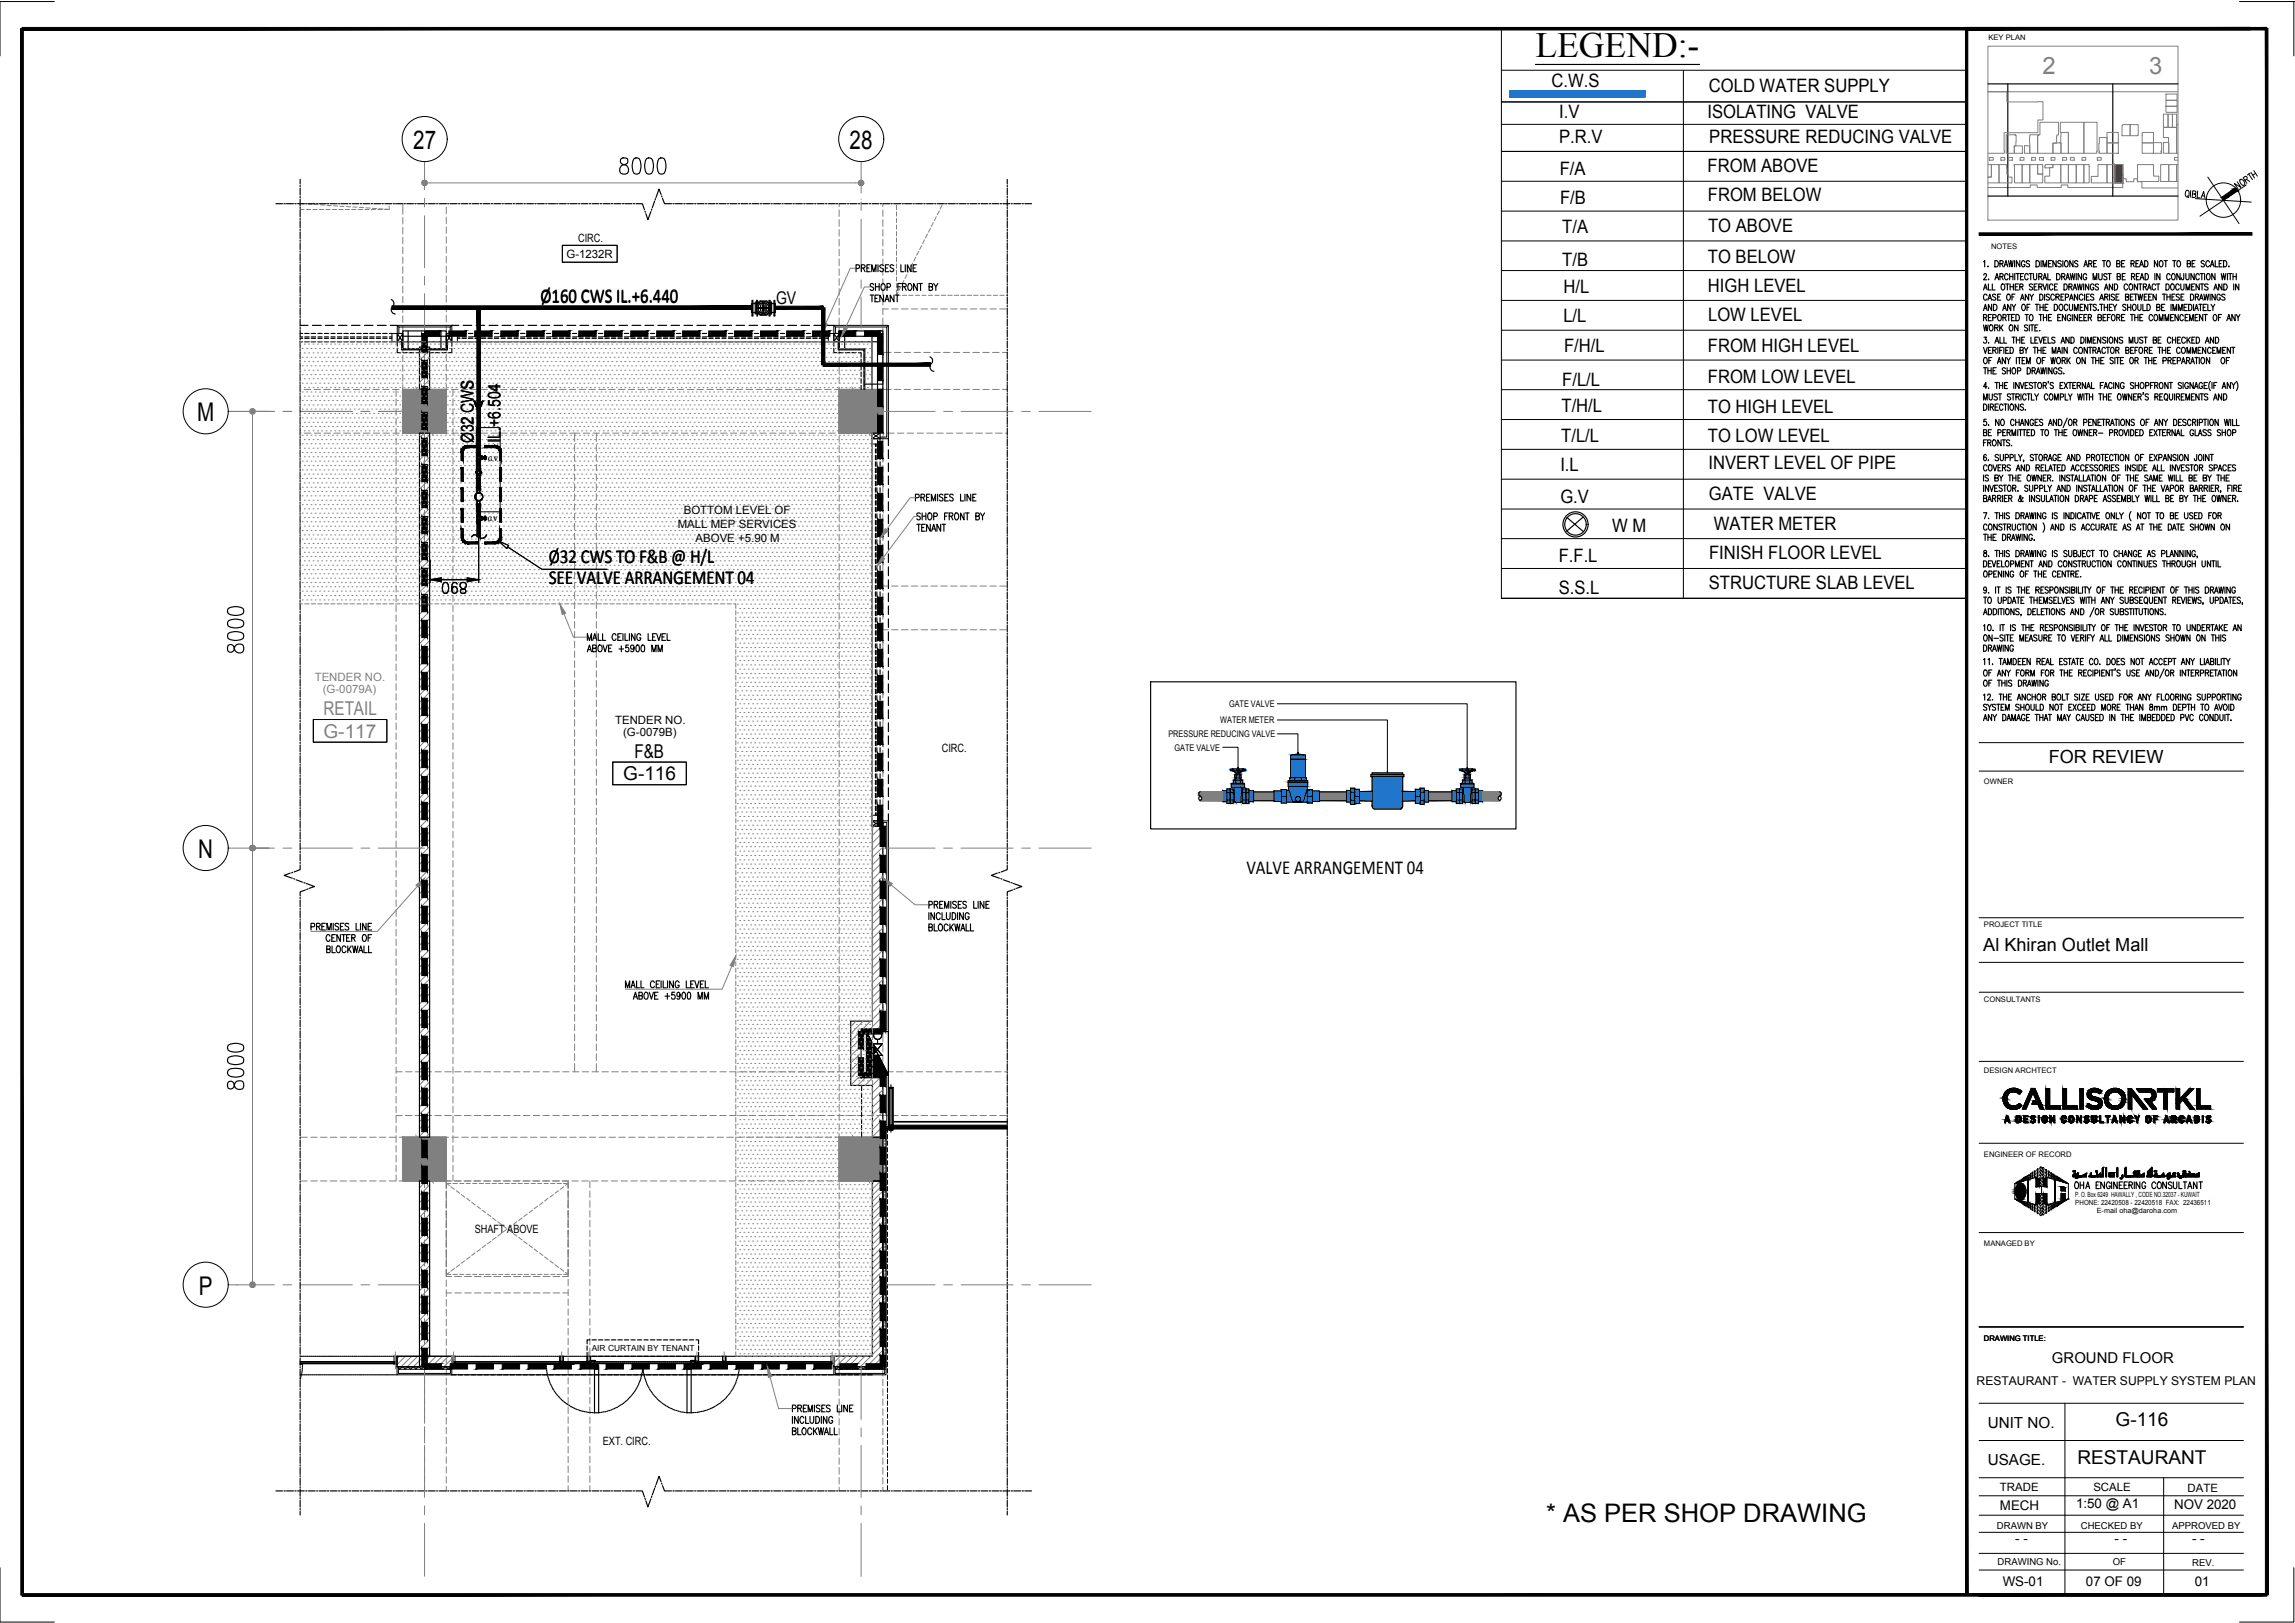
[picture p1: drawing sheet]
<svg xmlns="http://www.w3.org/2000/svg" width="420mm" height="297mm" viewBox="0 0 420 297" stroke-linecap="round" stroke-linejoin="round" font-family="sans-serif">
<defs><g id="words">
<text font-size="6.5" x="281.1" y="10.4">LEGEND:-</text>
<g font-size="4.7">
<text x="75.6" y="27.2">27</text>
<text x="155.5" y="27.2">28</text>
<text x="36.1" y="77.1">M</text>
<text x="36.3" y="157">N</text>
<text x="36.4" y="236.9">P</text>
<text x="283" y="278.5">* AS PER SHOP DRAWING</text>
</g>
<g font-size="4.4" fill="#808080">
<text x="373.9" y="13.5">2</text>
<text x="393.5" y="13.5">3</text>
</g>
<g font-size="3.6">
<text x="98.9" y="55.4">Ø160 CWS IL.+6.440</text>
<text x="100.5" y="103">Ø32 CWS TO F&amp;B @ H/L</text>
<text x="100.5" y="106.8">SEE VALVE ARRANGEMENT 04</text>
<text x="228.2" y="159.9">VALVE ARRANGEMENT 04</text>
</g>
<g font-size="3.5" fill="#808080">
<text x="59.2" y="130.8">RETAIL</text>
<text x="59.2" y="135">G-117</text>
</g>
<g font-size="3.5">
<text x="114.1" y="142.8">G-116</text>
<text x="116.2" y="138.7">F&amp;B</text>
<text x="387.3" y="261.1">G-116</text>
<text x="380.3" y="267.9">RESTAURANT</text>
</g>
<g font-size="3.4">
<text x="284.1" y="16">C.W.S</text>
<text x="312.8" y="16.8">COLD WATER SUPPLY</text>
<text x="285.5" y="21.7">I.V</text>
<text x="312.6" y="21.7">ISOLATING VALVE</text>
<text x="285.5" y="26.2">P.R.V</text>
<text x="312.9" y="26.2">PRESSURE REDUCING VALVE</text>
<text x="285.5" y="31.9">F/A</text>
<text x="312.6" y="31.5">FROM ABOVE</text>
<text x="285.6" y="37.3">F/B</text>
<text x="312.7" y="36.9">FROM BELOW</text>
<text x="286" y="42.7">T/A</text>
<text x="312.7" y="42.4">TO ABOVE</text>
<text x="286" y="48.7">T/B</text>
<text x="286.3" y="53.5">H/L</text>
<text x="312.7" y="48.1">TO BELOW</text>
<text x="312.7" y="53.4">HIGH LEVEL</text>
<text x="286.2" y="58.9">L/L</text>
<text x="312.7" y="58.7">LOW LEVEL</text>
<text x="286.3" y="64.5">F/H/L</text>
<text x="312.7" y="64.5">FROM HIGH LEVEL</text>
<text x="286" y="70.6">F/L/L</text>
<text x="312.7" y="70.1">FROM LOW LEVEL</text>
<text x="285.9" y="75.5">T/H/L</text>
<text x="312.7" y="75.5">TO HIGH LEVEL</text>
<text x="285.8" y="80.9">T/L/L</text>
<text x="312.7" y="80.9">TO LOW LEVEL</text>
<text x="285.7" y="86.2">I.L</text>
<text x="312.8" y="85.9">INVERT LEVEL OF PIPE</text>
<text x="285.7" y="92.1">G.V</text>
<text x="312.8" y="91.6">GATE VALVE</text>
<text x="295.1" y="97.3">W M</text>
<text x="313.7" y="97">WATER METER</text>
<text x="285.4" y="102.9">F.F.L</text>
<text x="312.8" y="107.8">STRUCTURE SLAB LEVEL</text>
<text x="312.9" y="102.4">FINISH FLOOR LEVEL</text>
<text x="285.4" y="108.7">S.S.L</text>
</g>
<g font-size="3.3">
<text x="375.1" y="139.6">FOR REVIEW</text>
<text x="363.1" y="174.1">Al Khiran Outlet Mall</text>
</g>
<g font-size="3.2">
<text x="142.1" y="55.7">GV</text>
<text x="86.7" y="81.1" transform="rotate(-90 86.7 81.1)">Ø32 CWS</text>
<text x="91.7" y="81" transform="rotate(-90 91.7 81)">IL.+6.504</text>
</g>
<g font-size="2.8">
<text x="363.9" y="261.3">UNIT NO.</text>
<text x="363.9" y="268.1">USAGE.</text>
</g>
<text font-size="2.7" x="375.7" y="249.4">GROUND FLOOR</text>
<g font-size="2.4">
<text x="380.1" y="276">1:50 @ A1</text>
<text x="366.1" y="276.4">MECH</text>
<text x="398" y="276.2">NOV 2020</text>
<text x="368.9" y="282.4">- -</text>
<text x="387.1" y="282.3">- -</text>
<text x="401.3" y="282.3">- -</text>
<text x="366.6" y="290.2">WS-01</text>
<text x="381.9" y="290.3">07 OF 09</text>
<text x="401.8" y="290.2">01</text>
</g>
<text font-size="2.2" x="361.9" y="253.5">RESTAURANT - WATER SUPPLY SYSTEM PLAN</text>
<g font-size="2.1">
<text x="103.7" y="47.2">G-1232R</text>
<text x="105.8" y="44.3">CIRC.</text>
<text x="125.2" y="94.1">BOTTOM LEVEL OF</text>
<text x="124.1" y="96.6">MALL MEP SERVICES</text>
<text x="127.3" y="99.1">ABOVE +5.90 M</text>
<text x="112.6" y="132.5">TENDER NO.</text>
<text x="114.1" y="134.7">(G-0079B)</text>
<text x="172.4" y="137.7">CIRC.</text>
<text x="86.9" y="225.7">SHAFT ABOVE</text>
<text x="110.4" y="264.4">EXT. CIRC.</text>
<text x="366.1" y="273">TRADE</text>
<text x="383.2" y="273">SCALE</text>
<text x="400.5" y="273">DATE</text>
</g>
<g font-size="2.1" fill="#808080">
<text x="57.6" y="124.7">TENDER NO.</text>
<text x="59.1" y="126.9">(G-0079A)</text>
</g>
<g font-size="1.7">
<text x="225" y="129.4">GATE VALVE</text>
<text x="213.9" y="134.9">PRESSURE REDUCING VALVE</text>
<text x="215" y="137.4">GATE VALVE</text>
<text x="223.4" y="132.3">WATER METER</text>
<text x="365.6" y="279.8">DRAWN BY</text>
<text x="381" y="279.8">CHECKED BY</text>
<text x="397.7" y="279.8">APPROVED BY</text>
<text x="365.7" y="286.5">DRAWING No.</text>
<text x="386.8" y="286.5">OF</text>
<text x="401.4" y="286.6">REV.</text>
</g>
<text font-size="1.5" x="108.3" y="247.2">AIR CURTAIN BY TENANT</text>
<g font-size="1.4">
<text x="364" y="7.4">KEY PLAN</text>
<text x="364.5" y="45.6">NOTES</text>
<text x="363.2" y="143.5">OWNER</text>
<text x="363.2" y="169.7">PROJECT TITLE</text>
<text x="363.2" y="183.3">CONSULTANTS</text>
<text x="363.2" y="196.4">DESIGN ARCHTECT</text>
<text x="363.2" y="211.7">ENGINEER OF RECORD</text>
<text x="363.2" y="228.1">MANAGED BY</text>
<text x="363.2" y="245.3">DRAWING TITLE:</text>
</g>
<g font-size="1.3">
<text x="379.9" y="219.1">P. O. Box 6249 HAWALLY , CODE NO.32037 - KUWAIT</text>
<text x="379.9" y="220.6">PHONE: 22420508 - 22420518 FAX: 22436511</text>
<text x="383.9" y="221.9">E-mail oha@daroha.com</text>
</g>
<g font-size="1.2">
<text x="89.4" y="84.4">G.V</text>
<text x="89.3" y="95.3">G.V</text>
</g>
</g></defs>
<!-- layer: General Layout mezz$0$S-280-M_STRUCT_FRAME -->
<g fill="none" stroke="#808080" stroke-width=".18">
<path d="M73.7 37.3v1.9M73.7 39.8v1.2M81.7 37.3h.1M81.7 37.9v1.2M81.7 39.7v1.2M153.6 37.3v.5M153.6 38.4v1.2M161.6 37.3v.5M161.6 38.4v1.2M73.7 41.6v1.2M73.7 43.4v1.2M73.7 45.2v1.2"/>
<path d="M73.7 47v1.2M73.7 48.8v1.2M73.7 50.6v1.2M73.7 52.4v1.2M73.7 54.2v1.2M73.7 56v1.2M73.7 57.8v1.2M73.7 59.6v1.2M81.7 41.5v1.2M81.7 43.3v1.2M81.7 45.1v1.2M81.7 46.9v1.2"/>
<path d="M81.7 48.7v1.2M81.7 50.5v1.2M81.7 52.3v1.2M81.7 54.1v1.2M81.7 55.9v1.2M81.7 57.7v1.2M81.7 59.5v1.2M153.6 40.2v1.2M153.6 42v1.2M153.6 43.8v1.2M153.6 45.6v1.2M153.6 47.4v1.2"/>
<path d="M153.6 49.2v1.2M153.6 51v1.2M153.6 52.8v1.2M153.6 54.6v1.2M153.6 56.4v1.2M153.6 58.2v1.2M161.6 40.2v1.2M161.6 42v1.2M161.6 43.8v1.2M161.6 45.6v1.2M161.6 47.4v1.2M161.6 49.2v1.2"/>
<path d="M161.6 51v1.2M161.6 52.8v1.2M161.6 54.6v1.2M161.6 56.4v1.2M161.6 58.2v1.2M161.6 56.5h1M163.2 56.5h1.2M165 56.5h1.2M166.8 56.5h1.2M168.6 56.5h1.2M170.4 56.5h1.2M172.2 56.5h1.2"/>
<path d="M174 56.5h1.2M175.8 56.5h1.2M177.6 56.5h1.2M179.4 56.5h1.2M181.2 56.5h1.2M183 56.5h1.2M54.9 79.3h.2M54.9 71.3h.2M55.7 71.3h1.2M55.7 79.3h1.2M57.5 71.3h1.2M57.5 79.3h1.2"/>
<path d="M59.3 71.3h1.2M59.3 79.3h1.2M61.1 71.3h1.2M61.1 79.3h1.2M62.9 71.3h1.2M62.9 79.3h1.2M64.7 71.3h1.2M64.7 79.3h1.2M66.5 71.3h1.1M66.5 79.3h1.2M68.3 71.3h1.2M68.3 79.3h1.2"/>
<path d="M70.1 71.3h1.1M70.1 79.3h1.2M71.8 71.3h1.3M71.9 79.3h1.2M72.5 71.3v1.1M72.5 73v1.2M72.5 74.8v1.2M72.5 76.6v1.2M72.5 78.4v1.2M73.7 71.3h1.1M73.7 79.3h1.2M73.7 61.4v1.2"/>
<path d="M73.7 63.2v1.2M73.7 65v1.2M73.7 66.8v1.2M73.7 68.6v1.2M73.7 70.4v.9M75.4 71.3h1.3M75.5 79.3h1.2M77.3 71.3h1.1M77.3 79.3h1.2M79 71.3h1.3M79.1 79.3h1.2M80.9 71.3h1.1"/>
<path d="M80.9 79.3h1.2M81.7 61.3v1.2M81.7 63.1v1.2M81.7 64.9v1.2M81.7 66.7v1.2M81.7 68.5v1.2M81.7 70.3v1M82.6 71.3h1.3M82.7 79.3h1.2M82.9 71.3v1.1M82.9 73v1.2M82.9 74.8v1.2"/>
<path d="M82.9 76.6v1.2M82.9 78.4v1.2M84.5 71.3h1.1M84.5 79.3h1.2M86.2 71.3h1.3M86.3 79.3h1.2M88.1 71.3h1.1M88.1 79.3h1.2M89.8 71.3h1.3M89.9 79.3h1.2M91.7 71.3h1.1M91.7 79.3h1.2"/>
<path d="M93.4 71.3h1.2M93.5 79.3h1.2M95.2 71.3h1.2M95.3 79.3h1.2M97 71.3h1.2M97.1 79.3h1.2M98.8 71.3h1.2M98.9 79.3h1.2M100.6 71.3h1.2M100.7 79.3h1.2M102.4 71.3h1.2M102.5 79.3h1.2"/>
<path d="M104.2 71.3h1.2M104.3 79.3h1.8M105.2 79.3v1.5M106 71.3h1.2M106.8 79.3h1.1M107.8 71.3h1.2M108.5 79.3h1.2M109.2 79.3v1.5M109.6 71.3h1.2M110.3 79.3h1.2M111.4 71.3h1.2M112.1 79.3h1.2"/>
<path d="M113.2 71.3h1.2M113.9 79.3h1.2M115 71.3h1.2M115.7 79.3h1.2M116.8 71.3h1.2M117.5 79.3h1.2M118.6 71.3h1.2M119.3 79.3h1.2M120.4 71.3h1.2M121.1 79.3h1.2M122.2 71.3h1.2M122.9 79.3h1.2"/>
<path d="M124 71.3h1.2M124.7 79.3h1.2M125.8 71.3h1.2M126.5 79.3h1.2M127.6 71.3h1.2M128.3 79.3h1.2M129.4 71.3h1.2M130.1 79.3h1.2M131.2 71.3h1.2M131.9 79.3h1.2M133 71.3h1.2M133.7 79.3h1.2"/>
<path d="M134.8 71.3h1.2M135.5 79.3h1.2M136.6 71.3h1.2M137.3 79.3h1.2M138.4 71.3h1.2M139.1 79.3h1.2M140.2 71.3h1.2M140.9 79.3h1.2M142 71.3h1.2M142.7 79.3h1.2M143.8 71.3h1.2M144.5 79.3h1.2"/>
<path d="M145.6 71.3h1.2M146.3 79.3h1.2M147.4 71.3h1.2M148.1 79.3h1.2M149.2 71.3h1.2M149.9 79.3h1.2M151 71.3h1.2M151.7 79.3h1.2M152.8 71.3h.8M153.5 79.3h1.2M153.6 60v1.2M153.6 61.8v1.2"/>
<path d="M153.6 63.6v1.2M153.6 65.4v1.2M153.6 67.2v1.2M153.6 69v1.2M153.6 70.8v1.2M153.6 72.6v1.2M153.6 74.4v1.2M153.6 76.2v1.2M153.6 78v1.2M153.6 79.8v1.2M155.3 79.3h1.2M157.1 79.3h1.2"/>
<path d="M158.9 79.3h1.2M160.7 79.3h1.2M161.6 71.3h1.6M161.6 60v1.2M161.6 61.8v1.2M161.6 63.6v1.2M161.6 65.4v1.2M161.6 67.2v1.2M161.6 69v1.2M161.6 70.8v1.2M161.6 72.6v1.2M161.6 74.4v1.2"/>
<path d="M161.6 76.2v1.2M161.6 78v1.2M161.6 79.8v1.2M161.6 64.5h1.6M162.5 79.3h1.2M163.7 71.3h1.2M163.7 64.5h1.2M164.3 79.3h1.2M165.5 71.3h1.2M165.5 64.5h1.2M166.1 79.3h1.2M167.3 71.3h1.2"/>
<path d="M167.3 64.5h1.2M167.9 79.3h1.2M169.1 71.3h1.2M169.1 64.5h1.2M169.7 79.3h1.2M170.9 71.3h1.2M170.9 64.5h1.2M171.5 79.3h1.2M172.7 71.3h1.2M172.7 64.5h1.2M173.3 79.3h1.2M174.5 71.3h1.2"/>
<path d="M174.5 64.5h1.2M175.1 79.3h1.2M176.3 71.3h1.2M176.3 64.5h1.2M176.9 79.3h1.2M178.1 71.3h1.2M178.1 64.5h1.2M178.6 79.3h1.3M179.9 71.3h1.2M179.9 64.5h1.2M180.5 79.3h1.2M181.7 71.3h1.2"/>
<path d="M181.7 64.5h1.2M182.2 79.3h1.3M183.5 71.3h.9M183.5 64.5h.9M184.1 79.3h.3M72.5 80.2v1.2M72.5 82v1.2M72.5 83.8v1.2M72.5 85.6v1.2M72.5 87.4v1.2M72.5 89.2v1.2M72.5 91v1.2"/>
<path d="M72.5 92.8v1.2M72.5 94.6v1.2M72.5 96.4v1.2M72.5 98.2v1.2M72.5 100v1.2M82.9 80.2v1.2M82.9 82v1.2M82.9 83.8v1.2M82.9 85.6v1.2M82.9 87.4v1.2M82.9 89.2v1.2M82.9 91v1.2"/>
<path d="M82.9 92.8v1.2M82.9 94.6v1.2M82.9 96.4v1.2M82.9 98.2v1.2M82.9 100v1.2M105.2 81.4v1.2M105.2 83.2v1.2M105.2 85v1.2M105.2 86.8v1.2M105.2 88.6v1.2M105.2 90.4v1.2M105.2 92.2v1.2"/>
<path d="M105.2 94v1.2M105.2 95.8v1.2M105.2 97.6v1.1M105.2 99.4v1.2M109.2 81.4v1.2M109.2 83.2v1.2M109.2 85v1.2M109.2 86.8v1.2M109.2 88.6v1.2M109.2 90.4v1.2M109.2 92.2v1.2M109.2 94v1.2"/>
<path d="M109.2 95.8v1.2M109.2 97.6v1.1M109.2 99.4v1.2M153.6 81.6v1.2M153.6 83.4v1.2M153.6 85.2v1.2M153.6 87v1.2M153.6 88.8v1.2M153.6 90.6v1.2M153.6 92.4v1.2M153.6 94.2v1.2M153.6 96v1.2"/>
<path d="M153.6 97.8v1.2M153.6 99.6v1.2M161.6 81.6v1.2M161.6 83.4v1.2M161.6 85.2v1.2M161.6 87v1.2M161.6 88.8v1.2M161.6 90.6v1.2M161.6 92.4v1.2M161.6 94.2v1.2M161.6 96v1.2M161.6 97.8v1.2"/>
<path d="M161.6 99.6v1.2M72.5 101.8v1.1M72.5 103.6v1.2M72.5 105.4v1.1M72.5 107.2v1.2M72.5 109v1.1M72.5 110.8v1.2M72.5 112.6v1.1M72.5 114.4v1.2M72.5 116.1v1.2M72.5 117.9v1.3M72.5 119.7v1.2"/>
<path d="M82.9 101.8v1.1M82.9 103.6v1.2M82.9 105.4v1.1M82.9 107.2v1.2M82.9 109v1.1M82.9 110.8v1.2M82.9 112.6v1.1M82.9 114.4v1.2M82.9 116.1v1.2M82.9 117.9v1.3M82.9 119.7v1.2M105.2 101.2v1.1"/>
<path d="M105.2 102.9v1.3M105.2 104.8v1.1M105.2 106.5v1.3M105.2 108.4v1.1M105.2 110.1v1.3M105.2 112v1.1M105.2 113.7v1.3M105.2 115.6v1.1M105.2 117.3v1.3M105.2 119.2v1.1M109.2 101.2v1.1M109.2 102.9v1.3"/>
<path d="M109.2 104.8v1.1M109.2 106.5v1.3M109.2 108.4v1.1M109.2 110.1v1.3M109.2 112v1.1M109.2 113.7v1.3M109.2 115.6v1.1M109.2 117.3v1.3M109.2 119.2v1.1M153.6 101.4v1.2M153.6 103.2v1.2M153.6 105v1.2"/>
<path d="M153.6 106.8v1.2M153.6 108.6v1.2M153.6 110.3v1.2M153.6 112.2v1.2M153.6 113.9v1.2M153.6 115.8v1.2M153.6 117.5v1.2M153.6 119.4v1.2M161.6 115.3h1M161.6 101.4v1.2M161.6 103.2v1.2M161.6 105v1.2"/>
<path d="M161.6 106.8v1.2M161.6 108.6v1.2M161.6 110.3v1.2M161.6 112.2v1.2M161.6 113.9v1.2M161.6 115.8v1.2M161.6 117.5v1.2M161.6 119.4v1.2M161.6 107.3h1M163.2 115.3h1.2M163.2 107.3h1.2M165 115.3h1.2"/>
<path d="M165 107.3h1.2M166.8 115.3h1.2M166.8 107.3h1.2M168.6 115.3h1.2M168.6 107.3h1.2M170.4 115.3h1.2M170.4 107.3h1.2M172.2 115.3h1.2M172.2 107.3h1.2M174 115.3h1.2M174 107.3h1.2M175.8 115.3h1.2"/>
<path d="M175.8 107.3h1.2M177.6 115.3h1.2M177.6 107.3h1.2M179.4 115.3h1.2M179.4 107.3h1.2M181.2 115.3h1.2M181.2 107.3h1.2M183 115.3h1.2M183 107.3h1.2M72.5 121.5v1.3M72.5 123.3v1.2M72.5 125.1v1.3"/>
<path d="M72.5 126.9v1.2M72.5 128.7v1.2M72.5 130.5v1.2M72.5 132.3v1.2M72.5 134.1v1.2M72.5 135.9v1.2M72.5 137.7v1.2M72.5 139.5v1.2M82.9 121.5v1.3M82.9 123.3v1.2M82.9 125.1v1.3M82.9 126.9v1.2"/>
<path d="M82.9 128.7v1.2M82.9 130.5v1.2M82.9 132.3v1.2M82.9 134.1v1.2M82.9 135.9v1.2M82.9 137.7v1.2M82.9 139.5v1.2M105.2 120.9v1.3M105.2 122.8v1.1M105.2 124.5v1.3M105.2 126.4v1.1M105.2 128.1v1.2"/>
<path d="M105.2 129.9v1.2M105.2 131.7v1.2M105.2 133.5v1.2M105.2 135.3v1.2M105.2 137.1v1.2M105.2 138.9v1.2M109.2 120.9v1.3M109.2 122.8v1.1M109.2 124.5v1.3M109.2 126.4v1.1M109.2 128.1v1.2M109.2 129.9v1.2"/>
<path d="M109.2 131.7v1.2M109.2 133.5v1.2M109.2 135.3v1.2M109.2 137.1v1.2M109.2 138.9v1.2M153.6 121.1v1.2M153.6 122.9v1.2M153.6 124.7v1.2M153.6 126.5v1.2M153.6 128.3v1.2M153.6 130.1v1.2M153.6 131.9v1.2"/>
<path d="M153.6 133.7v1.2M153.6 135.5v1.2M153.6 137.3v1.2M153.6 139.1v1.2M161.6 121.1v1.2M161.6 122.9v1.2M161.6 124.7v1.2M161.6 126.5v1.2M161.6 128.3v1.2M161.6 130.1v1.2M161.6 131.9v1.2M161.6 133.7v1.2"/>
<path d="M161.6 135.5v1.2M161.6 137.3v1.2M161.6 139.1v1.2M72.5 141.3v1.2M72.5 143.1v1.2M72.5 144.9v1.2M72.5 146.7v1.2M72.5 148.5v1.2M72.5 150.3v1.2M72.5 152.1v1.2M72.5 153.9v1.2M72.5 155.7v1.2"/>
<path d="M72.5 157.5v1.2M72.5 159.3v1.2M82.9 141.3v1.2M82.9 143.1v1.2M82.9 144.9v1.2M82.9 146.7v1.2M82.9 148.5v1.2M82.9 150.3v1.2M82.9 152.1v1.2M82.9 153.9v1.2M82.9 155.7v1.2M82.9 157.5v1.2"/>
<path d="M82.9 159.3v1.2M105.2 140.7v1.2M105.2 142.5v1.2M105.2 144.3v1.2M105.2 146.1v1.2M105.2 147.9v1.2M105.2 149.7v1.2M105.2 151.5v1.2M105.2 153.3v1.2M105.2 155.1v1.2M105.2 156.9v1.2M105.2 158.7v1.2"/>
<path d="M109.2 140.7v1.2M109.2 142.5v1.2M109.2 144.3v1.2M109.2 146.1v1.2M109.2 147.9v1.2M109.2 149.7v1.2M109.2 151.5v1.2M109.2 153.3v1.2M109.2 155.1v1.2M109.2 156.9v1.2M109.2 158.7v1.2M153.6 140.9v1.2"/>
<path d="M153.6 142.7v1.2M153.6 144.5v1.2M153.6 146.3v1.2M153.6 148.1v1.2M153.6 149.9v1.2M153.6 151.7v1.2M153.6 153.5v1.2M153.6 155.3v1.2M153.6 157.1v1.2M153.6 158.9v1.2M161.6 140.9v1.2M161.6 142.7v1.2"/>
<path d="M161.6 144.5v1.2M161.6 146.3v1.2M161.6 148.1v1.2M161.6 149.9v1.2M161.6 151.7v1.2M161.6 153.5v1.2M161.6 155.3v1.2M161.6 157.1v1.2M161.6 158.9v1.2M72.5 161.1v1.2M72.5 162.9v1.2M72.5 164.7v1.2"/>
<path d="M72.5 166.5v1.2M72.5 168.3v1.2M72.5 170.1v1.2M72.5 171.9v1.2M72.5 173.7v1.2M72.5 175.5v1.2M72.5 177.3v1.2M72.5 179.1v1.2M82.9 161.1v1.2M82.9 162.9v1.2M82.9 164.7v1.2M82.9 166.5v1.2"/>
<path d="M82.9 168.3v1.2M82.9 170.1v1.2M82.9 171.9v1.2M82.9 173.7v1.2M82.9 175.5v1.2M82.9 177.3v1.2M82.9 179.1v1.2M105.2 160.5v1.2M105.2 162.3v1.2M105.2 164.1v1.2M105.2 165.9v1.2M105.2 167.7v1.2"/>
<path d="M105.2 169.5v1.2M105.2 171.3v1.2M105.2 173.1v1.2M105.2 174.9v1.2M105.2 176.7v1.2M105.2 178.5v1.2M109.2 160.5v1.2M109.2 162.3v1.2M109.2 164.1v1.2M109.2 165.9v1.2M109.2 167.7v1.2M109.2 169.5v1.2"/>
<path d="M109.2 171.3v1.2M109.2 173.1v1.2M109.2 174.9v1.2M109.2 176.7v1.2M109.2 178.5v1.2M153.6 160.7v1.2M153.6 162.5v1.2M153.6 164.3v1.2M153.6 166.1v1.2M153.6 167.9v1.2M153.6 169.7v1.2M153.6 171.5v1.2"/>
<path d="M153.6 173.3v1.2M153.6 175.1v1.2M153.6 176.9v1.2M153.6 178.7v1.2M161.6 160.7v1.2M161.6 162.5v1.2M161.6 164.3v1.2M161.6 166.1v1.2M161.6 167.9v1.2M161.6 169.7v1.2M161.6 171.5v1.2M161.6 173.3v1.2"/>
<path d="M161.6 175.1v1.2M161.6 176.9v1.2M161.6 178.7v1.2M72.5 196.2h1.1M72.5 180.9v1.2M72.5 182.7v1.2M72.5 184.5v1.2M72.5 186.3v1.2M72.5 188.1v1.2M72.5 189.9v1.2M72.5 191.7v1.2M72.5 193.5v1.2"/>
<path d="M72.5 195.3v1.2M72.5 197.1v1.2M72.5 198.9v1.2M74.3 196.2h1.1M76 196.2h1.2M77.8 196.2h1.2M79.6 196.2h1.2M81.4 196.2h1.2M82.9 180.9v1.2M82.9 182.7v1.2M82.9 184.5v1.2M82.9 186.3v1.2"/>
<path d="M82.9 188.1v1.2M82.9 189.9v1.2M82.9 191.7v1.2M82.9 193.5v1.2M82.9 195.3v1.2M82.9 197.1v1.2M82.9 198.9v1.2M83.2 196.2h1.2M85 196.2h1.2M86.8 196.2h1.2M88.6 196.2h1.2M90.4 196.2h1.2"/>
<path d="M92.2 196.2h1.2M94 196.2h1.2M95.8 196.2h1.2M97.6 196.2h1.2M99.4 196.2h1.2M101.2 196.2h1.2M103 196.2h1.2M104.8 196.2h1.2M105.2 180.3v1.2M105.2 182.1v1.2M105.2 183.9v1.2M105.2 185.7v1.2"/>
<path d="M105.2 187.5v1.2M105.2 189.3v1.2M105.2 191.1v1.2M105.2 192.9v1.2M105.2 194.7v1.5M106.6 196.2h1.2M108.4 196.2h1.2M109.2 180.3v1.2M109.2 182.1v1.2M109.2 183.9v1.2M109.2 185.7v1.2M109.2 187.5v1.2"/>
<path d="M109.2 189.3v1.2M109.2 191.1v1.2M109.2 192.9v1.2M109.2 194.7v1.5M110.2 196.2h1.2M112 196.2h1.2M113.8 196.2h1.2M115.6 196.2h1.2M117.4 196.2h1.2M119.2 196.2h1.2M121 196.2h1.2M122.8 196.2h1.2"/>
<path d="M124.6 196.2h1.2M126.4 196.2h1.2M128.2 196.2h1.2M130 196.2h1.1M131.8 196.2h1.2M133.6 196.2h1.1M135.4 196.2h1.2M137.2 196.2h1.1M139 196.2h1.2M140.8 196.2h1.1M142.5 196.2h1.3M144.4 196.2h1.1"/>
<path d="M146.1 196.2h1.3M148 196.2h1.1M149.7 196.2h1.3M151.6 196.2h1.1M153.3 196.2h1.3M153.6 180.5v1.2M153.6 182.3v1.2M153.6 184.1v1.2M153.6 185.9v1.2M153.6 187.7v1.2M153.6 189.5v1.2M153.6 191.3v1.2"/>
<path d="M153.6 193.1v1.2M153.6 194.9v1.2M153.6 196.7v1.2M153.6 198.5v1.2M155.2 196.2h1.1M156.9 196.2h1.3M158.7 196.2h1.2M160.5 196.2h1.2M161.6 180.5v1.2M161.6 182.3v1.2M161.6 184.1v1.2M161.6 185.9v1.2"/>
<path d="M161.6 187.7v1.2M161.6 189.5v1.2M161.6 191.3v1.2M161.6 193.1v1.2M161.6 194.9v1.2M161.6 196.7v1.2M161.6 198.5v1.2M162.3 196.2h1.2M164.1 196.2h1.2M165.9 196.2h1.2M167.7 196.2h1.2M169.5 196.2h1.2"/>
<path d="M171.3 196.2h1.2M173.1 196.2h1.2M174.9 196.2h1.2M176.7 196.2h1.2M178.5 196.2h1.2M180.3 196.2h1.2M182.1 196.2h1.2M183.9 196.2h.5M55.1 216.1h1.2M55.1 208.1h1.2M56.9 216.1h1.2M56.9 208.1h1.2"/>
<path d="M58.7 216.1h1.2M58.7 208.1h1.2M60.5 216.1h1.2M60.5 208.1h1.2M62.3 216.1h1.2M62.3 208.1h1.2M64.1 216.1h1.2M64.1 208.1h1.2M65.9 216.1h1.2M65.9 208.1h1.2M67.6 216.1h1.3M67.6 208.1h1.3"/>
<path d="M69.5 216.1h1.2M69.5 208.1h1.2M71.2 216.1h1.3M71.2 208.1h1.3M72.5 204.2h1.1M72.5 200.6v1.3M72.5 202.5v1.2M72.5 204.2v1.3M72.5 206.1v1.1M72.5 207.8v1.3M72.5 209.7v1.1M72.5 211.4v1.3"/>
<path d="M72.5 213.3v1.1M72.5 215v1.1M73.1 216.1h1.2M73.1 208.1h1.2M74.2 204.2h1.2M74.8 216.1h1.3M74.8 208.1h1.3M76 204.2h1.2M76.7 216.1h2.2M76.7 208.1h1.8M77.7 216.1v1.3M77.7 218v1.1"/>
<path d="M77.7 219.7v1.3M77.8 204.2h1.2M79.1 208.1h1.2M79.5 216.1h1.2M79.6 204.2h1.2M80.9 208.1h1.2M81.3 216.1h1.4M81.4 204.2h1.2M81.7 214.6v1.1M81.7 216.1v1.4M81.7 218v1.3M81.7 219.8v1.3"/>
<path d="M82.7 208.1h1.2M82.9 200.6v1.3M82.9 202.5v1.2M82.9 204.2v1.3M82.9 206.1v1.1M82.9 207.8v1.3M82.9 209.7v1.1M82.9 211.4v1.3M82.9 213.3v1.1M82.9 215v1.1M83.1 216.1h1.4M83.2 204.2h1.2"/>
<path d="M84.5 208.1h1.2M84.9 216.1h1.4M85 204.2h1.2M86.3 208.1h1.2M86.7 216.1h1.4M86.8 204.2h1.2M88.1 208.1h1.2M88.5 216.1h1.4M88.6 204.2h1.2M89.9 208.1h1.2M90.3 216.1h1.4M90.4 204.2h1.2"/>
<path d="M91.7 208.1h1.2M92.1 216.1h1.4M92.2 204.2h1.2M93.5 208.1h1.2M93.9 216.1h1.3M94 204.2h1.2M95.3 208.1h1.2M95.7 216.1h1.4M95.8 204.2h1.2M97.1 208.1h1.2M97.5 216.1h1.3M97.6 204.2h1.2"/>
<path d="M98.9 208.1h1.2M99.3 216.1h1.4M99.4 204.2h1.2M100.7 208.1h1.2M101.1 216.1h1.3M101.2 204.2h1.2M102.5 208.1h1.2M102.9 216.1h1.2M103 204.2h1.2M103 216.1h1v1.3M104 216.1v1.3M104 218v1.2"/>
<path d="M104 219.7v1.3M104.3 208.1h1.2M104.7 216.1h1.2M104.8 204.2h1.2M106.1 208.1h1.2M106.5 216.1h1.2M106.6 204.2h1.2M107.9 208.1h1.2M108 216.1v1.3M108 218v1.1M108 219.7v1.3M108.3 216.1h1.2"/>
<path d="M108.4 204.2h1.2M109.7 208.1h1.2M110.1 216.1h1.2M110.2 204.2h1.2M111.5 208.1h1.2M111.9 216.1h1.2M112 204.2h1.2M113.3 208.1h1.2M113.7 216.1h1.2M113.8 204.2h1.2M115.1 208.1h1.2M115.5 216.1h1.2"/>
<path d="M115.6 204.2h1.2M116.9 208.1h1.2M117.3 216.1h1.2M117.4 204.2h1.2M118.7 208.1h1.2M119.1 216.1h1.2M119.2 204.2h1.2M120.5 208.1h1.2M120.9 216.1h1.2M121 204.2h1.2M122.3 208.1h1.2M122.7 216.1h1.2"/>
<path d="M122.8 204.2h1.2M124.1 208.1h1.2M124.5 216.1h1.2M124.6 204.2h1.2M125.9 208.1h1.2M126.3 216.1h1.2M126.4 204.2h1.2M127.7 208.1h1.2M128.1 216.1h1.2M128.2 204.2h1.2M129.5 208.1h1.2M129.9 216.1h1.2"/>
<path d="M130 204.2h1.1M131.3 208.1h1.2M131.7 216.1h1.2M131.8 204.2h1.2M133.1 208.1h1.2M133.5 216.1h1.2M133.6 204.2h1.1M134.9 208.1h1.2M135.3 216.1h1.2M135.4 204.2h1.2M136.7 208.1h1.2M137.1 216.1h1.2"/>
<path d="M137.2 204.2h1.1M138.5 208.1h1.2M138.9 216.1h1.1M138.9 204.2h1.3M140.3 208.1h1.2M140.7 216.1h1.2M140.8 204.2h1.1M142.1 208.1h1.2M142.5 216.1h1.1M142.5 204.2h1.3M143.8 208.1h1.2M144.3 216.1h1.2"/>
<path d="M144.4 204.2h1.1M145.7 208.1h1.2M146 216.1h1.2M146.1 204.2h1.3M147.4 208.1h1.2M147.9 216.1h1.2M148 204.2h1.1M149.3 208.1h1.2M149.6 216.1h1.2M149.7 204.2h1.3M151 208.1h1.2M151.4 216.1h1.3"/>
<path d="M151.6 204.2h1.1M152.9 208.1h.7M153.2 216.1h1.2M153.3 204.2h1.3M153.6 200.3v1.2M153.6 202.1v1.2M153.6 203.9v1.1M153.6 205.7v1.2M153.6 207.5v1.1M153.6 209.2v1.3M153.6 211.1v1.1M153.6 212.8v1.3"/>
<path d="M153.6 214.7v1.1M153.6 216.4v1.3M153.6 218.3v1.1M155 216.1h1.3M155.2 204.2h1.1M156.8 216.1h1.2M156.9 204.2h1.3M158.6 216.1h1.3M158.7 204.2h1.2M160.4 216.1h1.2M160.5 204.2h2.1M161.6 200.3v1.2"/>
<path d="M161.6 202.1v1.2M161.6 203.9v1.1M161.6 205.7v1.2M161.6 207.5v1.1M161.6 209.2v1.3M161.6 211.1v1.1M161.6 212.8v1.3M161.6 214.7v1.1M161.6 216.4v1.3M161.6 218.3v1.1M163.2 204.2h1.2M165 204.2h1.2"/>
<path d="M166.8 204.2h1.2M168.6 204.2h1.2M170.4 204.2h1.2M172.2 204.2h1.2M174 204.2h1.2M175.8 204.2h1.2M177.6 204.2h1.2M179.4 204.2h1.2M181.2 204.2h1.2M183 204.2h1.2M77.7 221.6v1.1M77.7 223.3v1.3"/>
<path d="M77.7 225.2v1.1M77.7 226.9v1.2M77.7 228.8v1.1M77.7 230.5v1.2M77.7 232.4v1.1M77.7 234.1v1.2M77.7 236v1.1M77.7 237.7v1.2M77.7 239.6v1.1M81.7 232.4v1.2h1h-1M81.7 221.6v1.3M81.7 223.4v1.2"/>
<path d="M81.7 225.2v1.3M81.7 227v1.2M81.7 228.8v1.3M81.7 230.6v1.2M81.7 232.4v1.3M81.7 234.3v1.1M81.7 236v1.3M81.7 237.9v1.1M81.7 239.6v1.3M81.7 236.6h1M83.3 233.6h1.2M83.3 236.6h1.2"/>
<path d="M85.1 233.6h1.2M85.1 236.6h1.2M86.9 233.6h1.2M86.9 236.6h1.2M88.6 233.6h1.3M88.6 236.6h1.3M90.5 233.6h1.2M90.5 236.6h1.2M92.2 233.6h1.3M92.2 236.6h1.3M94.1 233.6h1.1M94.1 236.6h1.1"/>
<path d="M95.8 233.6h1.3M95.8 236.6h1.3M97.7 233.6h1.1M97.7 236.6h1.1M99.4 233.6h1.3M99.4 236.6h1.3M101.3 233.6h1.1M101.3 236.6h1.1M103 236.6h1M104 232.4v1.2h-1h1M104 221.6v1.2M104 223.3v1.3"/>
<path d="M104 225.2v1.2M104 226.9v1.3M104 228.8v1.2M104 230.5v1.3M104 232.4v1.1M104 234.1v1.2M104 236v1.1M104 237.7v1.2M104 239.6v1.1M108 221.6v1.1M108 223.3v1.3M108 225.2v1.1"/>
<path d="M108 226.9v1.2M108 228.8v1.1M108 230.5v1.2M108 232.4v1.1M108 234.1v1.2M108 236v1.1M108 237.7v1.2M108 239.6v1.1M153.6 220v1.3M153.6 221.9v1.1M153.6 223.6v1.3M153.6 225.5v1.1"/>
<path d="M153.6 227.2v1.3M153.6 229.1v1.1M153.6 230.8v1.3M153.6 232.6v1.2M153.6 234.4v1.2M153.6 236.2v1.2M153.6 238v1.2M153.6 239.8v1.2M161.6 220v1.3M161.6 221.9v1.1M161.6 223.6v1.3M161.6 225.5v1.1"/>
<path d="M161.6 227.2v1.3M161.6 229.1v1.1M161.6 230.8v1.3M161.6 232.6v1.2M161.6 234.4v1.2M161.6 236.2v1.2M161.6 238v1.2M161.6 239.8v1.2M77.7 241.3v1.2M77.7 243.1v1.2M77.7 244.9v1.2M77.7 246.7v1.2"/>
<path d="M77.7 248.5v1.2M77.7 250.3v1.2M77.7 252.1v1.2M77.7 253.9v1.2M77.7 255.7v1.2M77.7 257.5v1.2M77.7 259.3v1.2M81.7 241.5v1.1M81.7 243.2v1.3M81.7 245.1v1.1M81.7 246.8v1.3M81.7 248.7v1.1"/>
<path d="M81.7 250.4v1.3M81.7 252.3v1.1M81.7 254v1.3M81.7 255.8v1.2M81.7 257.6v1.2M81.7 259.4v1.2M104 241.3v1.2M104 243.1v1.2M104 244.9v1.2M104 246.7v1.2M104 248.5v1.2M104 250.3v1.2"/>
<path d="M104 252.1v1.2M104 253.9v1.2M104 255.7v1.2M104 257.5v1.2M104 259.3v1.2M108 241.3v1.2M108 243.1v1.2M108 244.9v1.2M108 246.7v1.2M108 248.5v1.2M108 250.3v1.2M108 252.1v1.2"/>
<path d="M108 253.9v1.2M108 255.7v1.2M108 257.5v1.2M108 259.3v1.2M153.6 241.6v1.2M153.6 243.4v1.2M153.6 245.2v1.2M153.6 247v1.2M153.6 248.8v1.2M153.6 250.6v1.2M153.6 252.4v1.2M153.6 254.2v1.2"/>
<path d="M153.6 256v1.2M153.6 257.8v1.2M153.6 259.6v1.2M161.6 241.6v1.2M161.6 243.4v1.2M161.6 245.2v1.2M161.6 247v1.2M161.6 248.8v1.2M161.6 250.6v1.2M161.6 252.4v1.2M161.6 254.2v1.2M161.6 256v1.2"/>
<path d="M161.6 257.8v1.2M161.6 259.6v1.2M77.7 261.1v1.2M77.7 262.9v1.2M77.7 264.7v1.2M77.7 266.5v1.2M77.7 268.3v1.2M77.7 270.1v1.2M77.7 271.9v1M81.7 261.2v1.2M81.7 263v1.2M81.7 264.8v1.2"/>
<path d="M81.7 266.6v1.2M81.7 268.4v1.2M81.7 270.2v1.2M81.7 272v.9M104 261.1v1.2M104 262.9v1.2M104 264.7v1.2M104 266.5v1.2M104 268.3v1.2M104 270.1v1.2M104 271.9v1M108 261.1v1.2"/>
<path d="M108 262.9v1.2M108 264.7v1.2M108 266.5v1.2M108 268.3v1.2M108 270.1v1.2M108 271.9v1M153.6 261.4v1.2M153.6 263.2v1.2M153.6 265v1.2M153.6 266.8v1.2M153.6 268.6v1.2M153.6 270.4v1.2"/>
<path d="M153.6 272.2v.7M161.6 261.4v1.2M161.6 263.2v1.2M161.6 265v1.2M161.6 266.8v1.2M161.6 268.6v1.2M161.6 270.4v1.2M161.6 272.2v.7"/>
</g>
<!-- layer: General Layout mezz$0$A-230-M_FLOOR -->
<path d="M153.6 208.1h8" fill="none" stroke="#808080" stroke-width=".18"/>
<!-- layer: General Layout mezz$0$S-280-M_COLUMN -->
<g fill="none" stroke="#808080" stroke-width=".18">
<path d="M73.7 71.3h8v8h-8zM153.6 78.6v.7h.7M153.6 72.4v.8M153.6 73.6v.8M153.6 74.9v.8M153.6 76.1v.8M153.6 77.4v.8M154.3 71.3h-.7v.6M154.8 79.3h.7M154.8 71.3h.7M156 79.3h.8M156 71.3h.8"/>
<path d="M157.3 79.3h.7M157.3 71.3h.7M158.5 79.3h.8M158.5 71.3h.8M159.8 79.3h.7M159.8 71.3h.7M161 71.3h.6v.6M161.6 78.6v.7h-.6M161.6 72.4v.8M161.6 73.6v.8M161.6 74.9v.8M161.6 76.1v.8"/>
<path d="M161.6 77.4v.8M73.7 208.1h8v8h-8z"/>
</g>
<!-- layer: 01_GROUND FLOOR PLAN$0$A-PLUM-FIXT -->
<g fill="none" stroke="#000" stroke-width=".18">
<path d="M158.6 188.8l4 8h-4zM158.6 188.8h4v8M158.6 196.6l.2 .2M158.6 196.5l.3 .3M158.6 196.3l.5 .5M158.6 196.2l.6 .6M158.6 196l.7 .8M158.6 195.9l.9 .9M158.6 195.8l1 1M158.6 195.6l1.2 1.2M158.6 195.5l1.3 1.3M158.6 195.4l1.5 1.4"/>
<path d="M158.6 195.2l1.6 1.6M158.6 195.1l1.8 1.7M158.6 194.9l1.9 1.9M158.6 194.8l2 2M158.6 194.6l2.2 2.2M158.6 194.5l2.3 2.3M158.6 194.3l2.4 2.5M158.6 194.2l2.6 2.6M158.6 194.1l2.7 2.7M158.6 193.9l2.9 2.9M158.6 193.8l3 3M158.6 193.7l3.2 3.1"/>
<path d="M158.6 193.5l3.3 3.3M158.6 193.4l3.5 3.4M158.6 193.2l3.6 3.6M158.6 193.1l3.7 3.7M158.6 192.9l3.9 3.9M158.6 192.8l4 4M158.6 192.6l3.9 3.9M158.6 192.5l3.8 3.7M158.6 192.4l3.6 3.6M158.6 192.2l3.5 3.5M158.6 192.1l3.4 3.3M158.6 192l1.2 1.1"/>
<path d="M158.6 191.8l1.3 1.2M158.6 191.7l1.3 1.2M158.6 191.5l1.4 1.4M158.6 191.4l1.5 1.4M158.6 191.2l1.5 1.5M158.6 191.1l1.6 1.5M158.6 191l1.6 1.6M158.6 190.8l1.7 1.7M158.6 190.7l1.8 1.7M158.6 190.5l1.8 1.8M158.6 190.4l1.7 1.6M158.6 190.3l1.5 1.4"/>
<path d="M158.6 190.1l1.4 1.4M158.6 190l1.2 1.1M158.6 189.9l1.1 1M158.6 189.7l1 .9M158.6 189.6l.8 .7M158.6 189.4l.7 .6M158.6 189.3l.5 .5M158.6 189.1l.4 .4M158.6 189l.2 .2M158.6 188.8l.1 .1M159.8 191l1.7 2.2h-1.7l1.7-2.2zM159.8 191.2h.1"/>
<path d="M159.9 193.2l1.9 1.9M160 193.2l1.7 1.6M160.1 193.2l1.4 1.3M160.3 193.2l1.1 1.1M160.4 193.2l.8 .8M160.6 193.2l.5 .5M160.7 190.3v.7M160.7 193.2l.3 .2"/>
<circle cx="160.7" cy="189.5" r=".74"/>
</g>
<!-- layer: 01_GROUND FLOOR PLAN$0$ae-00-col-gf-x$0$A-COL -->
<path d="M73.7 71.3h8v8h-8zM153.6 71.3h8v8h-8zM73.7 208.1h8v8h-8zM153.6 208.1h8v8h-8z" fill="none" stroke="#808080" stroke-width=".18"/>
<!-- layer: 01_GROUND FLOOR PLAN$0$ae-00-col-gf-x$0$A-COL-HATCH -->
<g fill="#808080" stroke="#808080" stroke-width=".18">
<path d="M76.3 71.3h5.4v8z"/>
<path d="M76.3 71.3l5.4 8h-2.6z"/>
<path d="M156.2 71.3h5.4v8z"/>
<path d="M156.2 71.3l5.4 8h-2.6z"/>
<path d="M76.3 208.1h5.4v8z"/>
<path d="M76.3 208.1l5.4 8h-2.6z"/>
<path d="M156.2 208.1h5.4v8z"/>
<path d="M156.2 208.1l5.4 8h-2.6z"/>
<path d="M73.7 71.3l5.4 8-2.8-8zM73.7 71.3l5.4 8h-5.4z"/>
<path d="M153.6 71.3l5.4 8-2.8-8zM153.6 71.3l5.4 8h-5.4z"/>
<path d="M73.7 208.1l5.4 8-2.8-8zM73.7 208.1l5.4 8h-5.4z"/>
<path d="M153.6 208.1l5.4 8-2.8-8zM153.6 208.1l5.4 8h-5.4z"/>
<path d="M73.7 71.3l5.4 8-2.8-8zM73.7 71.3l5.4 8h-5.4z"/>
<path d="M153.6 71.3l5.4 8-2.8-8zM153.6 71.3l5.4 8h-5.4z"/>
<path d="M73.7 208.1l5.4 8-2.8-8zM73.7 208.1l5.4 8h-5.4z"/>
<path d="M153.6 208.1l5.4 8-2.8-8zM153.6 208.1l5.4 8h-5.4z"/>
</g>
<!-- layer: 01_GROUND FLOOR PLAN$0$A-WA-HATCH -->
<g fill="none" stroke="#808080" stroke-width=".18">
<path d="M77.6 79.3l-.8 .8M77.9 63.5l-1.1 1.1M78.7 79.6l-1.9 1.9M78.7 64.1l-1.9 1.8M78.7 65.4l-1.9 1.9M78.7 66.7l-1.9 2M78.7 68.1l-1.9 1.9M78.7 69.5l-1.9 1.8M78.7 70.8l-.5 .5M78.7 80.9l-1.9 1.9M78.7 82.3l-1.9 1.9M78.7 83.6l-1.9 1.9"/>
<path d="M78.7 84.9l-1.9 2M78.7 86.3l-1.9 1.9M78.7 87.7l-1.9 1.9M78.7 89l-1.9 1.9M78.7 90.4l-1.9 1.8M78.7 91.7l-1.9 1.9M78.7 93l-1.9 1.9M78.7 94.4l-1.9 1.9M78.7 95.7l-1.9 1.9M78.7 97.1l-1.9 1.9M78.7 98.4l-1.9 1.9M78.7 99.8l-1.9 1.9"/>
<path d="M78.7 101.1l-1.9 1.9M78.7 102.5l-1.9 1.8M78.7 103.8l-1.9 1.9M78.7 105.1l-1.9 1.9M78.7 106.5l-1.9 1.9M78.7 107.9l-1.9 1.9M78.7 109.2l-1.9 1.9M78.7 110.5l-1.9 1.9M78.7 111.9l-1.9 1.9M78.7 113.2l-1.9 1.9M78.7 114.6l-1.9 1.9M78.7 115.9l-1.9 1.9"/>
<path d="M78.7 117.2l-1.9 2M78.7 118.6l-1.9 1.9M78.7 120l-1.9 1.9M78.7 121.3l-1.9 1.9M78.7 122.6l-1.9 1.9M78.7 124l-1.9 1.9M78.7 125.3l-1.9 1.9M78.7 126.7l-1.9 1.9M78.7 128l-1.9 1.9M78.7 129.4l-1.9 1.9M78.7 130.7l-1.9 1.9M78.7 132.1l-1.9 1.9"/>
<path d="M78.7 133.4l-1.9 1.9M78.7 134.8l-1.9 1.8M78.7 136.1l-1.9 1.9M78.7 137.4l-1.9 1.9M78.7 138.8l-1.9 1.9M78.7 140.2l-1.9 1.9M78.7 141.5l-1.9 1.9M78.7 142.8l-1.9 1.9M78.7 144.2l-1.9 1.9M78.7 145.5l-1.9 1.9M78.7 146.9l-1.9 1.9M78.7 148.2l-1.9 1.9"/>
<path d="M78.7 149.5l-1.9 2M78.7 150.9l-1.9 1.9M78.7 152.3l-1.9 1.9M78.7 153.6l-1.9 1.9M78.7 154.9l-1.9 1.9M78.7 156.3l-1.9 1.9M78.7 157.6l-1.9 1.9M78.7 159l-1.9 1.9M160.1 151.2l-.4 .3M161.4 151.2l-1.7 1.7M161.6 152.3l-1.9 1.9M161.6 153.7l-1.9 1.9"/>
<path d="M161.6 155l-1.9 1.9M161.6 156.4l-1.9 1.9M161.6 157.7l-1.9 1.9M161.6 159.1l-1.9 1.9M78.7 160.3l-1.9 1.9M78.7 161.7l-1.9 1.9M78.7 163l-1.9 1.9M78.7 164.4l-1.9 1.9M78.7 165.7l-1.9 1.9M78.7 167.1l-1.9 1.8M78.7 168.4l-1.9 1.9M78.7 169.7l-1.9 1.9"/>
<path d="M78.7 171.1l-1.9 1.9M78.7 172.5l-1.9 1.9M78.7 173.8l-1.9 1.9M78.7 175.1l-1.9 1.9M78.7 176.5l-1.9 1.9M78.7 177.8l-1.9 1.9M78.7 179.2l-1.9 1.8M161.6 160.4l-1.9 1.9M161.6 161.7l-1.9 1.9M161.6 163.1l-1.9 1.9M161.6 164.5l-1.9 1.9M161.6 165.8l-1.9 1.9"/>
<path d="M161.6 167.2l-1.9 1.8M161.6 168.5l-1.9 1.9M161.6 169.8l-1.9 1.9M161.6 171.2l-1.9 1.9M161.6 172.5l-1.9 1.9M161.6 173.9l-1.9 1.9M161.6 175.2l-1.9 1.9M161.6 176.6l-1.9 1.9M161.6 177.9l-1.9 1.9M161.6 179.3l-1.9 1.9M78.7 180.5l-1.9 1.9M78.7 181.8l-1.9 2"/>
<path d="M78.7 183.2l-1.9 1.9M78.7 184.6l-1.9 1.9M78.7 185.9l-1.9 1.9M78.7 187.2l-1.9 1.9M78.7 188.6l-1.9 1.9M78.7 189.9l-1.9 1.9M78.7 191.3l-1.9 1.9M78.7 192.6l-1.9 1.9M78.7 194l-1.9 1.9M78.7 195.3l-1.9 1.9M78.7 196.7l-1.9 1.9M78.7 198l-1.9 1.9"/>
<path d="M78.7 199.3l-1.9 1.9M156.7 186.9l-1 1M157.6 190l-1.9 1.9M157.6 191.3l-1.9 1.9M157.6 192.7l-1.9 1.8M157.6 194l-1.9 1.9M157.6 195.4l-1.9 1.9M157.6 196.7l-1.9 1.9M158 186.9l-2.3 2.3M158.9 196.8l-1.9 1.9M159.4 186.9l-3.7 3.6M160.3 196.8l-1.9 1.9"/>
<path d="M161.6 180.6l-1.9 1.9M161.6 181.9l-1.9 1.9M161.6 183.3l-1.9 1.9M161.6 184.6l-1.9 1.9M161.6 186l-2.8 2.8M161.6 187.3l-1.4 1.5M161.6 188.7l-.1 .1M161.6 196.8l-1.9 1.9M161.6 198.1l-1.9 1.9M161.6 199.5l-1.9 1.8M78 216.1l-1.2 1.3M78.7 216.9l-1.9 1.9"/>
<path d="M78.7 218.2l-1.9 1.9M78.7 219.5l-1.9 1.9M78.7 200.7l-1.9 1.9M78.7 202l-1.9 1.9M78.7 203.4l-1.9 1.9M78.7 204.8l-1.9 1.8M78.7 206.1l-1.9 1.9M78.7 207.4l-.7 .7M161.6 200.8l-1.9 1.9M161.6 202.1l-1.9 1.9M161.6 203.5l-1.9 1.9M161.6 204.8l-1.9 1.9"/>
<path d="M161.6 206.1l-1.9 2M161.6 207.5l-.6 .6M78.7 220.9l-1.9 1.9M78.7 222.2l-1.9 1.9M78.7 223.6l-1.9 1.9M78.7 224.9l-1.9 1.9M78.7 226.3l-1.9 1.9M78.7 227.6l-1.9 1.9M78.7 229l-1.9 1.9M78.7 230.3l-1.9 1.9M78.7 231.6l-1.9 1.9M78.7 233l-1.9 1.9"/>
<path d="M78.7 234.3l-1.9 1.9M78.7 235.7l-1.9 1.9M78.7 237.1l-1.9 1.8M78.7 238.4l-1.9 1.9M78.7 239.7l-1.9 1.9M78.7 241.1l-1.9 1.9M78.7 242.4l-1.9 1.9M78.7 243.8l-1.9 1.8M78.7 245.1l-1.9 1.9M78.7 246.5l-1.8 1.7M78.7 247.8l-.4 .4"/>
</g>
<!-- layer: 01_GROUND FLOOR PLAN$0$ae-00-gf ef-00-x$0$A-200-M_WALL -->
<path d="M72.7 250.1h9.9" fill="none" stroke="#000" stroke-width=".18"/>
<!-- layer: 01_GROUND FLOOR PLAN$0$ae-00-gf ef-00-x$0$A-WA-HATCH -->
<g fill="none" stroke="#808080" stroke-width=".18">
<path d="M160.1 216.1l-.4 .4M161.2 216.1l-1.5 1.5M161.6 216.9l-1.9 1.9M161.6 218l-1.9 1.9M161.6 219.1l-1.9 1.9M161.6 220.2l-1.9 1.9M161.6 221.3l-1.9 2M161.6 222.5l-1.9 1.9M161.6 223.6l-1.9 1.9M161.6 224.7l-1.9 1.9M161.6 225.8l-1.9 1.9M161.6 227l-1.9 1.8"/>
<path d="M161.6 228.1l-1.9 1.9M161.6 229.2l-1.9 1.9M161.6 230.3l-1.9 1.9M161.6 231.4l-1.9 1.9M161.6 232.6l-1.9 1.9M161.6 233.7l-1.9 1.9M161.6 234.8l-1.9 1.9M161.6 235.9l-1.9 1.9M161.6 237.1l-1.9 1.9M161.6 238.2l-1.9 1.9M161.6 239.3l-1.9 1.9M73.1 248.2l-.4 .5"/>
<path d="M74.2 248.2l-1.5 1.6M75.4 248.2l-2 1.9M76.5 248.2l-2 1.9M77.6 248.2l-1.9 1.9M78.7 248.2l-1.9 1.9M79.8 248.2l-1.9 1.9M80.9 248.2l-1.9 1.9M82.1 248.2l-1.9 1.9M82.7 248.7l-1.4 1.4M82.7 249.8l-.3 .3M152.7 248.2v.1M153.8 248.2l-1.1 1.2"/>
<path d="M154.9 248.2l-1.9 1.9M156.1 248.2l-1.9 1.9M157.2 248.2l-1.9 1.9M158.3 248.2l-1.9 1.9M159.4 248.2l-1.9 1.9M161.6 240.4l-1.9 1.9M161.6 241.5l-1.9 1.9M161.6 242.6l-1.9 1.9M161.6 243.8l-1.9 1.9M161.6 244.9l-1.9 1.9M161.6 246l-1.9 1.9M161.6 247.1l-2.9 3"/>
<path d="M161.6 248.3l-1.8 1.8M161.6 249.4l-.7 .7"/>
</g>
<!-- layer: 01_GROUND FLOOR PLAN$0$ae-00-gf ef-00-x$0$SKIN-INSULATION -->
<g fill="none" stroke="#000" stroke-width=".18">
<path d="M72.9 250.1h9.6v.5h-9.6zM72.9 250.3l.3 .3M73.7 250.1l-.5 .5M73.7 250.1l.5 .5M74.2 250.6l.5-.5 .5 .5M75.6 250.1l-.5 .5M75.7 250.1l.5 .5M76.6 250.1l-.5 .5M76.7 250.1l.5 .5M78.6 250.1l-.5 .5-.5-.5-.5 .5M78.7 250.1l.4 .5M79.6 250.1l-.5 .5"/>
<path d="M79.6 250.1l.5 .5M80.6 250.1l-.5 .5M80.6 250.1l.5 .5M81.6 250.1l-.5 .5M81.6 250.1l.4 .5 .5-.4M152.9 250.1h9.1v.5h-9.1zM153.6 250.1l-.5 .5-.2-.2M153.6 250.1l.5 .5M154.6 250.1l-.5 .5M154.6 250.1l.5 .5M155.1 250.6l.5-.5 .5 .5M156.5 250.1l-.5 .5"/>
<path d="M156.6 250.1l.5 .5M157.5 250.1l-.5 .5M157.6 250.1l.5 .5M158 250.6l.5-.5 .5 .5M159.5 250.1l-.5 .5M159.6 250.1l.4 .5M160.5 250.1l-.5 .5M160.5 250.1l.5 .5 .5-.5M161.5 250.1l.5 .5M162 250.6h.1"/>
</g>
<!-- layer: 01_GROUND FLOOR PLAN$0$ae-00-gf ef-00-x$0$SKIN-EIFS-150MM -->
<path d="M72.7 250.1v1.5h10v-1.5M72.9 250.1v1.3h9.6v-1.3M152.7 250.1v1.5h9.5v-1.5M152.9 250.1v1.3h9.1v-1.3" fill="none" stroke="#000" stroke-width=".18"/>
<!-- layer: 01_GROUND FLOOR PLAN$0$ae-00-gf ef-00-x$0$SKIN-OVERHEAD -->
<g fill="none" stroke="#000" stroke-width=".21">
<path d="M54.9 251.6h.2M55 252.2l-.1 .2M55.1 248.2h.2M55.1 251.8v.3M55.2 251.6h.3M55.2 251.4v.3M55.3 251.1l-.1 .2M55.3 250.7v.3M55.4 250.3l-.1 .3M55.4 250v.2M55.4 248.2h.3M55.4 249.7v.1"/>
<path d="M55.6 251.6h.2M55.8 248.2h.2M56 251.6h.2M56.2 248.2h.2M56.3 251.6h.3M56.6 248.2h.2M56.7 251.6h.2M56.9 248.2h.3M57.1 251.6h.2M57.3 248.2h.3M57.4 251.6h.3M57.7 248.2h.2"/>
<path d="M57.8 251.6h.3M58 248.2h.3M58.2 251.6h.3M58.4 248.2h.3M58.5 251.6h.3M58.8 248.2h.3M58.9 251.6h.3M59.2 248.2h.2M59.3 251.6h.3M59.6 248.2h.2M59.7 251.6h.2M59.9 248.2h.3"/>
<path d="M60.1 251.6h.2M60.3 248.2h.2M60.5 251.6h.2M60.7 248.2h.2M60.8 251.6h.2M61 248.2h.3M61.2 251.6h.2M61.4 248.2h.3M61.6 251.6h.2M61.8 248.2h.3M61.9 251.6h.3M62.2 248.2h.2"/>
<path d="M62.3 251.6h.3M62.6 248.2h.2M62.7 251.6h.2M62.9 248.2h.3M63.1 251.6h.2M63.3 248.2h.2M63.5 251.6h.2M63.7 248.2h.2M63.8 251.6h.3M64.1 248.2h.2M64.2 251.6h.2M64.4 248.2h.3"/>
<path d="M64.6 251.6h.2M64.8 248.2h.3M64.9 251.6h.3M65.2 248.2h.2M65.3 251.6h.3M65.5 248.2h.3M65.7 251.6h.3M65.9 248.2h.3M66 251.6h.3M66.3 248.2h.2M66.4 251.6h.3M66.7 248.2h.2"/>
<path d="M66.8 251.6h.3M67.1 248.2h.2M67.2 251.6h.2M67.4 248.2h.2M67.6 251.6h.2M67.8 248.2h.2M67.9 251.6h.3M68.2 248.2h.2M68.3 251.6h.2M68.5 248.2h.3M68.7 251.6h.2M68.9 248.2h.3"/>
<path d="M69 251.6h.3M69.3 248.2h.3M69.4 251.6h.3M69.7 248.2h.2M69.8 251.6h.3M70.1 248.2h.2M70.2 251.6h.2M70.4 248.2h.3M70.6 251.6h.2M70.8 248.2h.2M70.9 251.6h.3M71.2 248.2h.2"/>
<path d="M71.3 251.6h.2M71.5 248.2h.3M71.7 251.6h.2M71.9 248.2h.2M72.1 251.6h.2M72.4 251.6h.3M82.6 251.6h.9M83.9 251.6h.8M85.1 251.6h.8M86.3 251.6h.8M87.5 251.6h.8M88.6 251.6h.9"/>
<path d="M89.8 251.6h.8M91 251.6h.8M92.2 251.6h.8M93.4 251.6h.8M94.6 251.6h.8M95.8 251.6h.8M97 251.6h.7M98.2 251.6h.7M99.4 251.6h.8M100.5 251.6h.8M101.7 251.6h.8M102.9 251.6h.8"/>
<path d="M104.1 251.6h.8M105.3 251.6h.8M106.5 251.6h.8M107.7 251.6h.8M108.9 251.6h.7M110.1 251.6h.7M111.3 251.6h.8M112.4 251.6h.8M113.6 251.6h.8M114.8 251.6h.8M116 251.6h.8M117.2 251.6h.8"/>
<path d="M118.4 251.6h.8M119.5 251.6h.9M120.8 251.6h.7M122 251.6h.7M123.1 251.6h.8M124.3 251.6h.8M125.5 251.6h.8M126.7 251.6h.8M127.9 251.6h.8M129.1 251.6h.8M130.3 251.6h.8M131.4 251.6h.8"/>
<path d="M132.6 251.6h.8M133.9 251.6h.7M135 251.6h.8M136.2 251.6h.8M137.4 251.6h.8M138.6 251.6h.8M139.8 251.6h.8M141 251.6h.8M142.2 251.6h.8M143.3 251.6h.8M144.5 251.6h.8M145.8 251.6h.7"/>
<path d="M146.9 251.6h.8M148.1 251.6h.8M149.3 251.6h.8M150.5 251.6h.8M151.7 251.6h.8M152.9 251.6h.8M154.1 251.6h.8M155.2 251.6h.8M156.4 251.6h.8M157.6 251.6h.8M158.8 251.6h.9"/>
</g>
<!-- layer: 01_GROUND FLOOR PLAN$0$ae-00-gf ef-00-x$0$ATELIER -->
<g fill="none" stroke="#000" stroke-width=".21">
<path d="M162.7 199.1l.1 6.9M162.7 199l.8 .1-.1 7-.7-.1zM162.7 199h.7M162.8 199l-.1 .1M162.8 199.2h.6v6.7h-.6zM163.1 198.5v8.7M163.5 199v.1M163.5 199.1v6.9M162.2 206.2h.5v.4M162.2 206.1h.5M162.2 206.6h.7h-.6v.2zM162.2 206.4h.5"/>
<path d="M162.7 206.2h.1M162.7 206.7h.1M162.7 206.6h.1M162.7 206.3v.3h.2v-.3h-.2h.2M162.8 206.7h.1M162.8 206.1h.1M162.8 206.6h.1M162.8 206.2h.1M162.8 206.1h.2v.2M162.9 206.7h.1M162.9 206.6v.1M162.9 206.6h.1"/>
<path d="M162.9 205.9v.2M162.9 206.2l.1 .1M162.9 206.8h.3M163 206.8h.2M163 206.1v.2M163 206.3h.2M163.1 206.8h.1M163.1 206.1v.1M163.1 206.7h.1M163.1 206.1v.2l.1-.2M163.1 206.1h.1M163.1 206.2v.1"/>
<path d="M163.1 205.9h21.3M163.1 205.3h21.3M163.2 206.8h.1M163.3 206.4v.1M163.3 206.3h.1M163.3 205.9v.2M163.3 206.6v.1M163.3 206.2h.1M163.3 206.1h-.5M163.3 206.7h.1M163.4 206.1h.1M163.4 206.2h.1"/>
<path d="M163.4 206.1l-.2 .2v-.2h.2M163.4 206.7h.1M163.4 206.8h-.6h.6M163.4 206.7v.1h-.6M163.4 206.7h-.7v.1M163.4 206.6v.1M163.4 206.6h-.1M163.4 206.1h-.7h.7M163.4 206.2h-.1M163.4 206.1v.1M163.4 206.6h.1M163.5 206h.1"/>
<path d="M184.4 206.1h-21.7v.1h.2M184.4 206.5h-21.1l21.1 .1M184.4 206.3h-21.1l21.1 .1"/>
</g>
<path d="M163.4 199l-.7 .1M162.7 206h.8l-.8-6.9 .8 6.9M162.7 206l.7 .1-.7-.1" fill="none" stroke="#fff" stroke-width=".18"/>
<g fill="#fff" stroke="#fff" stroke-width=".18">
<path d="M162.7 199.1h.8v6.9z"/>
<path d="M162.7 199.1l.8 6.9h-.8z"/>
</g>
<!-- layer: 01_GROUND FLOOR PLAN$0$ae-00-gf ef-00-x$0$sections -->
<g fill="none" stroke="#000" stroke-width=".21">
<path d="M163 206.4h.2M163 206.4h.1M163 206.5h.1M163 206.6v.1l.1-.1M163 206.7h.1M163 206.4v.1M163.1 206.7h.1M163.1 206.6v.1M163.1 206.6h.1M163.2 206.4v.1M163.2 206.6v.1l-.1-.1M163.2 206.5h.1"/>
<path d="M163.2 206.4h.1M163.2 206.7h.1M163.3 206.7h-.4h.4"/>
</g>
<!-- layer: 01_GROUND FLOOR PLAN$0$ae-00-gf ef-00-x$0$view -->
<path d="M163 206.3l.2 .1z" fill="none" stroke="#000" stroke-width=".21"/>
<path d="M163 206.3h.1M163 206.4h.1M163.1 206.3h.1M163.2 206.3h.1M163.2 206.4h.1" fill="none" stroke="#000" stroke-width=".18"/>
<g fill="none" stroke="#808080" stroke-width=".18">
<path d="M163 206.3l.2 .1M163 206.4h.1M163 206.4l.2 .2-.2-.2 .2 .2-.1 .1h.1M163 206.7h.1M163 206.7l.2-.2-.2 .2M163 206.6h.1M163 206.5l.2-.2-.2 .2M163 206.4l.2-.1-.2 .1M163 206.4l.1-.1-.1 .1M163.1 206.7l-.1-.1 .1 .1M163.1 206.7h.1M163.1 206.6l.1-.1-.2 .2h.1"/>
<path d="M163.1 206.6l-.1-.1 .2 .2M163.2 206.3l-.2 .2 .2-.1M163.2 206.4l-.2 .2 .2-.2-.2 .2 .1 .1M163.2 206.7h.1M163.2 206.6h-.1M163.2 206.6h.1M163.2 206.7l-.2-.2 .2 .2M163.2 206.6l-.1 .1"/>
</g>
<g fill="none" stroke="#808080" stroke-width=".18">
<path d="M161.6 219.7l.6 .5M161.6 219l.6 .6M161.6 218.4l.6 .6M161.6 217.8l.6 .6M161.6 217.2l.6 .5M161.6 216.5l.6 .6M161.6 215.9l.6 .6M161.6 215.3l.6 .5M161.6 214.6l.6 .7M161.6 214l.6 .6M161.6 213.4l.6 .6M161.6 212.8l.6 .5"/>
<path d="M161.6 212.1l.6 .6M161.6 211.5l.6 .6M161.6 210.8l.6 .7M161.6 210.3l.6 .5M161.6 209.6l.6 .6M161.6 209l.6 .6M161.6 208.4l.6 .5M161.6 207.7l.6 .6M161.6 207.1l.6 .6M161.6 206.5l.6 .6M162 206.1l.2 .3M162.1 206.1l-.5 .6"/>
<path d="M162.2 206.7l-.6 .5M162.2 207.3l-.6 .6M162.2 207.9l-.6 .6M162.2 208.6l-.6 .6M162.2 209.2l-.6 .6M162.2 209.8l-.6 .6M162.2 210.4l-.6 .6M162.2 211.1l-.6 .6M162.2 211.7l-.6 .6M162.2 212.3l-.6 .6M162.2 213l-.6 .6M162.2 213.6l-.6 .6"/>
<path d="M162.2 214.2l-.6 .6M162.2 214.8l-.6 .6M162.2 215.5l-.6 .6M162.2 216.1l-.6 .6M162.2 216.7l-.6 .6M162.2 217.4l-.6 .6M162.2 218l-.6 .6M162.2 218.6l-.6 .6M162.2 219.2l-.6 .6M162.2 219.9l-.6 .6M161.6 239.8l.6 .6M161.6 239.1l.6 .6"/>
<path d="M161.6 238.5l.6 .6M161.6 237.9l.6 .6M161.6 237.3l.6 .6M161.6 236.6l.6 .6M161.6 236l.6 .6M161.6 235.4l.6 .6M161.6 234.7l.6 .6M161.6 234.1l.6 .6M161.6 233.5l.6 .6M161.6 232.9l.6 .6M161.6 232.2l.6 .6M161.6 231.6l.6 .6"/>
<path d="M161.6 231l.6 .5M161.6 230.3l.6 .7M161.6 229.7l.6 .6M161.6 229.1l.6 .6M161.6 228.5l.6 .6M161.6 227.8l.6 .6M161.6 227.2l.6 .6M161.6 226.6l.6 .6M161.6 226l.6 .6M161.6 225.3l.6 .6M161.6 224.7l.6 .6M161.6 224.1l.6 .5"/>
<path d="M161.6 223.4l.6 .6M161.6 222.8l.6 .6M161.6 222.2l.6 .6M161.6 221.6l.6 .6M161.6 220.9l.6 .6M161.6 220.3l.6 .6M162.2 220.5l-.6 .6M162.2 221.1l-.6 .6M162.2 221.7l-.6 .7M162.2 222.4l-.6 .6M162.2 223l-.6 .6M162.2 223.6l-.6 .6"/>
<path d="M162.2 224.3l-.6 .6M162.2 224.9l-.6 .6M162.2 225.5l-.6 .6M162.2 226.1l-.6 .6M162.2 226.8l-.6 .6M162.2 227.4l-.6 .6M162.2 228l-.6 .6M162.2 228.7l-.6 .6M162.2 229.3l-.6 .6M162.2 229.9l-.6 .6M162.2 230.5l-.6 .6M162.2 231.2l-.6 .6"/>
<path d="M162.2 231.8l-.6 .6M162.2 232.4l-.6 .6M162.2 233l-.6 .7M162.2 233.7l-.6 .6M162.2 234.3l-.6 .6M162.2 234.9l-.6 .6M162.2 235.6l-.6 .6M162.2 236.2l-.6 .6M162.2 236.8l-.6 .6M162.2 237.4l-.6 .6M162.2 238.1l-.6 .6M162.2 238.7l-.6 .6"/>
<path d="M162.2 239.3l-.6 .6M162.2 240l-.6 .6M161.6 249.8l.4 .3M161.6 249.2l.6 .6M161.6 248.6l.6 .6M161.6 247.9l.6 .6M161.6 247.3l.6 .6M161.6 246.7l.6 .6M161.6 246l.6 .6M161.6 245.4l.6 .6M161.6 244.8l.6 .6M161.6 244.2l.6 .6"/>
<path d="M161.6 243.5l.6 .6M161.6 242.9l.6 .6M161.6 242.3l.6 .6M161.6 241.6l.6 .7M161.6 241l.6 .6M161.6 240.4l.6 .6M162.2 240.6l-.6 .6M162.2 241.2l-.6 .6M162.2 241.8l-.6 .6M162.2 242.5l-.6 .6M162.2 243.1l-.6 .6M162.2 243.7l-.6 .6"/>
<path d="M162.2 244.3l-.6 .7M162.2 245l-.6 .6M162.2 245.6l-.6 .6M162.2 246.2l-.6 .6M162.2 246.9l-.6 .6M162.2 247.5l-.6 .6M162.2 248.1l-.6 .6M162.2 248.7l-.6 .6M162.2 249.4l-.6 .6M162.2 250l-.1 .1"/>
</g>
<!-- layer: 01_GROUND FLOOR PLAN$0$ae-00-gf ef-00-x$0$SKIN-EIFS-60MM -->
<path d="M161.6 206.1h.6v44h-.6z" fill="none" stroke="#000" stroke-width=".21"/>
<g fill="none" stroke="#000" stroke-width=".18">
<path d="M162.5 206.6v.6M162.5 207.6v.8M162.5 208.8v.8M162.5 210v.8M162.5 211.2v.8M162.5 212.4v.8M162.5 213.6v.8M162.5 214.8v.8M162.5 216v.8M162.5 217.2v.8M162.5 218.3v.8M162.5 219.5v.8"/>
<path d="M162.5 220.7v.8M162.5 221.9v.8M162.5 223.1v.8M162.5 224.3v.8M162.5 225.5v.8M162.5 226.7v.8M162.5 227.9v.8M162.5 229.1v.8M162.5 230.2v.8M162.5 231.4v.8M162.5 232.6v.8M162.5 233.8v.8"/>
<path d="M162.5 235v.8M162.5 236.2v.8M162.5 237.4v.8M162.5 238.6v.8M162.5 239.8v.8M162.5 240.9v.9M162.5 242.1v.8M162.5 243.3v.8M162.5 244.5v.8M162.5 245.7v.8M162.5 246.9v.8M162.5 248.1v.8"/>
<path d="M162.5 249.3v.8M162.5 250.5v.8M162.5 251.7v.8M162.5 252.8v.8M162.5 254v.8M162.5 255.2v.8M162.5 256.4v.8M162.5 257.6v.8M162.5 258.8v.8M162.5 260v.8M162.5 261.2v.7M162.5 262.4v.8"/>
<path d="M162.5 263.6v.8M162.5 264.7v.8M162.5 265.9v.8M162.5 267.1v.8M162.5 268.3v.8M162.5 269.5v.8M162.5 270.7v.8M162.5 271.9v.8"/>
</g>
<path d="M54.9 249.2h17.4l-17.4 .1M54.9 249.5h17.4l-17.4 .1M72.1 248.3h.5v1.4h-.2v-.6h-.3zM72.1 249.6v.1h.6v-1.5h-.6v1h.2v.4h-.2v.1h.3M72.1 249.1h.2v.6h-.2l.2-.1v-.4zM72.1 249.3h.2v.2h-.2z" fill="none" stroke="#000" stroke-width=".21"/>
<!-- layer: 01_GROUND FLOOR PLAN$0$ae-00-gf ef-00-x$0$GJ-hatch -->
<g fill="#808080" stroke="#808080" stroke-width=".18">
<path d="M72.1 248.2l.3 .1zM72.1 248.2l.3 .1z"/>
<path d="M72.4 248.2l.3 .1zM72.4 248.2l.3 .1z"/>
<path d="M72.4 249.7h.3zM72.4 249.7h.3z"/>
</g>
<path d="M72.1 248.3v.8v-.8M72.1 249.1h.1M72.1 249.2h.2h-.2M72.1 249.6h.2h-.2M72.1 249.6h.1M72.1 249.7h.3h-.3M72.3 249.2v.4v-.4M72.3 249.7v-.6l.1 .6M72.4 249.1h-.3h.3M72.6 248.3l.1 1.4v-1.4" fill="none" stroke="#808080" stroke-width=".18"/>
<path d="M72.4 247.4v3.1" fill="none" stroke="#808080" stroke-width=".18"/>
<!-- layer: 01_GROUND FLOOR PLAN$0$ae-00-gf ef-00-x$0$A-325-M_DOOR -->
<path d="M54.9 249.7h.5" fill="none" stroke="#000" stroke-width=".18"/>
<!-- layer: 01_GROUND FLOOR PLAN$0$ae-00-gf ef-00-x$0$A-WALL_INT -->
<path d="M159.7 216.1h1.9v34h-8.9v-1.9h7zM72.7 248.2h10v1.9h-10z" fill="none" stroke="#000" stroke-width=".21"/>
<!-- layer: 01_GROUND FLOOR PLAN$0$ae-00-gf ef-00-x$0$MEP-AIR CURTAIN -->
<g fill="none" stroke="#000" stroke-width=".21">
<path d="M107.5 247.5v.7h.5M107.5 246.3v.8M108 245.2h-.5v.7M108.4 248.2h.8M108.4 245.2h.8M109.6 248.2h.8M109.6 245.2h.8M110.7 248.2h.8M110.7 245.2h.8M111.9 248.2h.8M111.9 245.2h.8M113.1 248.2h.8"/>
<path d="M113.1 245.2h.8M114.3 248.2h.8M114.3 245.2h.8M115.5 248.2h.8M115.5 245.2h.8M116.7 248.2h.8M116.7 245.2h.8M117.9 248.2h.8M117.9 245.2h.8M119.1 248.2h.8M119.1 245.2h.8M120.3 248.2h.8"/>
<path d="M120.3 245.2h.8M121.5 248.2h.8M121.5 245.2h.8M122.6 248.2h.8M122.6 245.2h.8M123.8 248.2h.8M123.8 245.2h.8M125 248.2h.8M125 245.2h.8M126.2 248.2h.8M126.2 245.2h.8M127.4 245.2h.5v.7"/>
<path d="M127.9 247.5v.7h-.5M127.9 246.3v.8"/>
</g>
<g fill="none" stroke="#000" stroke-width=".21">
<path d="M82.8 248.3h.5v.8h-.3v.6h-.2zM83.1 249.1h.2l-.2 .1v.4l.2 .1h-.2zM83.1 249.6h19.4v.1h.6v-.1M83.1 249.3v.2h.2v-.2h-.2h.2v.2h-.2zM83.1 249.5h19.6M83.1 249.3h19.6M83.1 249.2h19.4M83.3 249.6v.1h-.6v-1.5h.6v1h-.2v.4h.2v.1h-.3M102.5 248.2h.6v1h-.2v.4h.2v.1h-.6v-.1h.2v-.4h-.2zM102.5 249.3h.2v.2h-.2zM102.5 249.1h.3v.6h-.3l.2-.1v-.4zM102.9 249.3h.2v.2h-.2z"/>
<path d="M102.9 249.2l4.8 .1zM102.9 249.5l4.8 .1zM103.1 249.1h-.6v-.8h.6v.9h-.2v.4l.2 .1h-.3v-.6h.3M107.5 249.6v.1h.6v-.1M107.5 248.2h.6v1h-.2v.4h.2v.1h-.6v-.1h.2v-.4h-.2zM107.5 249.3h.2v.2h-.2zM107.5 249.1h.3v.6h-.3l.2-.1v-.4zM107.9 249.3h.2v.2h-.2zM108.1 249.1h-.6v-.8h.6v.9h-.2v.4l.2 .1h-.3v-.6h.3M108.1 249h.9l-.2 .1v.6h-.7zM108.2 249h.7l-.1 .7h-.6zM108.8 249.7h.7l.1 .9h-.8z"/>
<path d="M108.8 249.8h.1M108.9 249.8h.5v.2h.2v.5h-.7zM125.9 249.7h.6v.9h-.7v-.7h.1zM125.9 249.8h.5v.7h-.5zM126.4 249h.9v.7h-.8zM126.5 249h.7v.7h-.6zM126.5 249.8h.1M127.3 249.6v.1h.6v-.1M127.3 248.2h.6v1h-.3v.4h.3v.1h-.6v-.1h.2v-.4h-.2zM127.3 249.1h.3v.6h-.3l.2-.1v-.4zM127.3 249.3v.2h.2v-.2h-.2h.2v.2h-.2zM127.6 249.3h.3v.2h-.3z"/>
<path d="M127.6 249.2l4.9 .1zM127.6 249.5l4.9 .1zM127.7 249.3h.1v.2h-.1zM127.8 249.1h-.5v-.8h.5v.9h-.2v.4l.2 .1h-.2v-.6h.2M132.3 249.6v.1h.6v-.1M132.3 248.2h.6v1h-.3v.4h.3v.1h-.6v-.1h.2v-.4h-.2zM132.3 249.1h.2v.6h-.2l.2-.1v-.4zM132.3 249.3v.2h.2v-.2h-.2h.2v.2h-.2zM132.6 249.3h.3v.2h-.3zM132.6 249.2l19.7 .1zM132.6 249.5l19.7 .1zM132.7 249.3h.1v.2h-.1z"/>
<path d="M132.8 249.1h-.5v-.8h.5v.9h-.2v.4l.2 .1h-.2v-.6h.2M152.1 248.3h.5v1.4h-.2v-.6h-.3zM152.1 249.6v.1h.6v-1.5h-.6v1h.2v.4h-.2v.1h.3M152.1 249.1h.2v.6h-.2l.2-.1v-.4zM152.1 249.3h.2h-.2v.2h.2v-.2v.2h-.2z"/>
</g>
<g fill="#808080" stroke="#808080" stroke-width=".18">
<path d="M152.1 248.2l.3 .1zM152.1 248.2l.3 .1z"/>
<path d="M152.4 248.2l.3 .1zM152.4 248.2l.3 .1z"/>
<path d="M152.4 249.7h.3zM152.4 249.7h.3z"/>
<path d="M132.3 248.2l.3 .1zM132.3 248.2l.3 .1z"/>
<path d="M132.6 248.2l.3 .1zM132.6 248.2l.3 .1z"/>
<path d="M127.3 248.2l.3 .1zM127.3 248.2l.3 .1z"/>
<path d="M127.6 248.2l.3 .1zM127.6 248.2l.3 .1z"/>
<path d="M107.5 248.2l.3 .1zM107.5 248.2l.3 .1z"/>
<path d="M107.8 248.2l.3 .1zM107.8 248.2l.3 .1z"/>
<path d="M102.5 248.2l.3 .1zM102.5 248.2l.3 .1z"/>
<path d="M102.8 248.2l.3 .1zM102.8 248.2l.3 .1z"/>
<path d="M83 248.2h.3zM83 248.3l.3-.1z"/>
<path d="M82.7 248.2h.3zM82.7 248.3l.3-.1z"/>
<path d="M82.7 249.7h.3zM82.7 249.7h.3z"/>
</g>
<g fill="none" stroke="#808080" stroke-width=".18">
<path d="M82.7 248.3v1.4l.1-1.4M83 249.1h.3h-.3M83 249.7l.1-.6v.6M83.1 249.2v.4v-.4M83.3 248.3v.8v-.8M83.3 249.1h.1M83.3 249.2h-.2h.2M83.3 249.6h-.2h.2M83.3 249.6h.1M83.3 249.7h-.3h.3M102.5 248.3v.8v-.8M102.5 249.1h.1"/>
<path d="M102.5 249.2h.2h-.2M102.5 249.6h.2h-.2M102.5 249.7h.6zM102.7 249.2v.4v-.4M102.8 249.7v-.6v.6M102.8 249.1h-.3h.3M102.8 249.1v.6v-.6M102.9 249.2h.2h-.2M102.9 249.2v.4v-.4M102.9 249.6h.2h-.2M103.1 249.1v-.8v.8h-.3h.3M103.1 249.2h.1"/>
<path d="M103.1 249.7h.1M107.5 248.3v.8v-.8M107.5 249.1h.1M107.5 249.2h.2h-.2M107.5 249.6h.2h-.2M107.5 249.7h.6zM107.7 249.2v.4v-.4M107.8 249.1h-.3h.3M107.8 249.1v.6v-.6M107.9 249.2h.2h-.2M107.9 249.2v.4v-.4M107.9 249.6h.2h-.2"/>
<path d="M108.1 249.1v-.8v.8h-.3h.3M108.1 249.2h.1M108.1 249.7h.1M127.3 248.3v.8v-.8M127.3 249.1h.1M127.3 249.2h.2h-.2M127.3 249.6h.2h-.2M127.3 249.6h.1M127.3 249.7h.6zM127.5 249.2v.4v-.4M127.6 249.7v-.6v.6M127.6 249.1h-.3h.3"/>
<path d="M127.6 249.1v.6v-.6M127.6 249.2h.3h-.3M127.6 249.2v.4v-.4M127.6 249.6h.3h-.3M127.8 248.3l.1 .8v-.8M127.8 249.6h.1M127.9 249.1h-.3h.2M132.3 248.3v.8v-.8M132.3 249.1h.1M132.3 249.2h.2h-.2M132.3 249.6h.2h-.2M132.3 249.6h.1"/>
<path d="M132.3 249.7h.6zM132.5 249.2v.4v-.4M132.5 249.7v-.6l.1 .6M132.6 249.1h-.3h.3M132.6 249.1v.6v-.6M132.6 249.2h.3h-.3M132.6 249.2v.4v-.4M132.6 249.6h.3h-.3M132.8 249.1v-.8l.1 .8h-.3h.3M132.8 249.2h.1M132.8 249.7h.1M152.1 248.3v.8v-.8"/>
<path d="M152.1 249.1h.1M152.1 249.2h.2h-.2M152.1 249.6h.2h-.2M152.1 249.6h.1M152.1 249.7h.3h-.3M152.3 249.6v-.4v.4M152.4 249.1h-.3h.3v.6l-.1-.6M152.6 248.3l.1 1.4v-1.4"/>
</g>
<path d="M83 247.4v3.1M102.8 247.4v3.1M107.8 247.4v3.1M127.6 247.4v3.1M132.6 247.4v3.1M152.4 247.4v3.1" fill="none" stroke="#808080" stroke-width=".18"/>
<g fill="none" stroke="#000" stroke-width=".21">
<path d="M82.7 251.6h.3M83.1 251.6h.3M83.3 248.2h.2M83.5 251.6h.2M83.6 248.2h.3M83.9 251.6h.2M84 248.2h.2M84.2 251.6h.3M84.4 248.2h.2M84.6 251.6h.2M84.8 248.2h.2M85 251.6h.2"/>
<path d="M85.1 248.2h.2M85.3 251.6h.3M85.5 248.2h.2M85.7 251.6h.3M85.9 248.2h.2M86.1 251.6h.3M86.2 248.2h.3M86.5 251.6h.2M86.6 248.2h.3M86.9 251.6h.2M87 248.2h.2M87.2 251.6h.3"/>
<path d="M87.4 248.2h.2M87.6 251.6h.2M87.8 248.2h.2M88 251.6h.2M88.1 248.2h.2M88.3 251.6h.3M88.5 248.2h.2M88.7 251.6h.3M88.9 248.2h.2M89.1 251.6h.3M89.2 248.2h.3M89.5 251.6h.2"/>
<path d="M89.6 248.2h.3M89.8 251.6h.3M90 248.2h.2M90.2 251.6h.3M90.3 248.2h.3M90.6 251.6h.2M90.7 248.2h.3M91 251.6h.2M91.1 248.2h.3M91.4 251.6h.2M91.5 248.2h.2M91.7 251.6h.3"/>
<path d="M91.9 248.2h.2M92.1 251.6h.2M92.2 248.2h.3M92.5 251.6h.2M92.6 248.2h.2M92.8 251.6h.3M93 248.2h.2M93.2 251.6h.3M93.3 248.2h.3M93.6 251.6h.3M93.7 248.2h.3M94 251.6h.2"/>
<path d="M94.1 248.2h.3M94.4 251.6h.2M94.5 248.2h.2M94.7 251.6h.3M94.9 248.2h.2M95.1 251.6h.2M95.2 248.2h.3M95.5 251.6h.2M95.6 248.2h.2M95.8 251.6h.3M96 248.2h.2M96.2 251.6h.3"/>
<path d="M96.4 248.2h.2M96.6 251.6h.3M96.7 248.2h.3M96.9 251.6h.3M97.1 248.2h.3M97.3 251.6h.3M97.5 248.2h.2M97.7 251.6h.3M97.8 248.2h.3M98.1 251.6h.2M98.2 248.2h.3M98.5 251.6h.2"/>
<path d="M98.6 248.2h.2M98.8 251.6h.3M99 248.2h.2M99.2 251.6h.2M99.4 248.2h.2M99.6 251.6h.2M99.7 248.2h.3M99.9 251.6h.3M100 249.7v.1M100 250v.2M100 250.3l.1 .3M100.1 250.7v.3"/>
<path d="M100.1 248.2h.2M100.1 251.1l.1 .3M100.2 251.4v.3M100.3 251.8v.3M100.3 251.6h.3M100.4 252.2l.1 .2M100.5 248.2h.2M100.5 252.5l.1 .3M100.6 252.9l.1 .2M100.7 251.6h.3M100.8 253.3l.1 .2M100.8 248.2h.3"/>
<path d="M100.9 253.6l.1 .2M101.1 253.9l.1 .3M101.1 251.6h.2M101.2 248.2h.3M101.3 254.2l.1 .3M101.5 254.6l.1 .2M101.5 251.6h.2M101.6 248.2h.3M101.7 254.9l.1 .2M101.9 251.6h.2M101.9 255.2l.2 .2M102 248.2h.2"/>
<path d="M102.2 255.5l.1 .1M102.2 251.6h.2M102.4 248.2h.1M102.4 255.7l.2 .2M102.6 251.6h.2M102.7 256l.1 .2M102.9 256.3l.2 .1M103 251.6h.2M103.1 248.2h.3M103.2 256.5l.2 .2M103.3 251.6h.3M103.5 248.2h.3"/>
<path d="M103.5 256.7l.2 .2M103.7 251.6h.3M103.8 256.9l.2 .2M103.9 248.2h.2M104.1 251.6h.3M104.1 257.2l.2 .1M104.2 248.2h.3M104.4 257.4l.2 .1M104.4 251.6h.3M104.6 248.2h.3M104.8 257.5l.2 .2M104.8 251.6h.3"/>
<path d="M105 248.2h.2M105.1 257.7l.2 .1M105.2 251.6h.3M105.4 248.2h.2M105.5 257.9l.2 .1M105.6 251.6h.2M105.7 248.2h.3M105.8 258l.2 .1M106 251.6h.2M106.1 248.2h.3M106.1 258.1l.3 .1M106.3 251.6h.3"/>
<path d="M106.5 258.2l.3 .1M106.5 248.2h.2M106.7 251.6h.2M106.8 248.2h.3M106.8 258.3l.3 .1M107.1 251.6h.2M107.2 248.2h.3M107.2 258.4h.3M107.4 251.6h.3M107.6 258.5h.3M107.8 251.6h.3M108 258.5h.2"/>
<path d="M108.1 249.2h-.2l.2 .1M108.1 249.5h-.2l.2 .1M108.1 248.2h.1M108.2 249.2h.3M108.2 249.3h.3M108.2 249.6h.3M108.2 249.5h.3M108.2 251.6h.3M108.3 258.5l.3 .1M108.4 248.2h.2M108.6 249.2h.2M108.6 249.3h.2"/>
<path d="M108.6 249.6h.2M108.6 249.5h.2M108.6 251.6h.2M108.7 258.6h.1M108.8 248.2h.2M109 249.2h.2M109 249.3h.2M109 249.6h.2M109 249.5h.2M109 251.6h.2M109.1 248.2h.3M109.3 249.2h.3"/>
<path d="M109.3 249.3h.3M109.3 249.6h.3M109.3 249.5h.3M109.3 251.6h.3M109.5 248.2h.3M109.7 249.2h.2M109.7 249.3h.2M109.7 249.6h.2M109.7 249.5h.2M109.7 251.6h.2M109.9 258.5l-.3 .1M109.9 248.2h.3"/>
<path d="M110.1 249.2h.2M110.1 249.3h.2M110.1 249.6h.2M110.1 249.5h.2M110.1 251.6h.2M110.2 258.5h-.2M110.3 248.2h.2M110.4 249.2h.3M110.4 249.3h.3M110.4 249.6h.3M110.4 249.5h.3M110.4 251.6h.3"/>
<path d="M110.6 258.4h-.3M110.6 248.2h.3M110.8 249.2h.3M110.8 249.3h.3M110.8 249.6h.3M110.8 249.5h.3M110.8 251.6h.3M111 258.3l-.3 .1M111 248.2h.3M111.2 249.2h.3M111.2 249.3h.3M111.2 249.6h.3"/>
<path d="M111.2 249.5h.3M111.2 251.6h.3M111.3 258.2l-.2 .1M111.4 248.2h.2M111.6 249.2h.2M111.6 249.3h.2M111.6 249.6h.2M111.6 249.5h.2M111.6 251.6h.2M111.7 258.1l-.3 .1M111.8 248.2h.2M111.9 249.2h.3"/>
<path d="M111.9 249.3h.3M111.9 249.6h.3M111.9 249.5h.3M111.9 251.6h.3M112 258l-.2 .1M112.1 248.2h.3M112.3 249.2h.3M112.3 249.3h.3M112.3 249.6h.3M112.3 249.5h.3M112.3 251.6h.3M112.4 257.8l-.3 .1"/>
<path d="M112.5 248.2h.3M112.7 249.2h.2M112.7 249.3h.2M112.7 249.6h.2M112.7 249.5h.2M112.7 257.7l-.2 .1M112.7 251.6h.2M112.9 248.2h.2M113 257.5l-.2 .1M113.1 249.2h.2M113.1 249.3h.2M113.1 249.6h.2"/>
<path d="M113.1 249.5h.2M113.1 251.6h.2M113.2 248.2h.3M113.4 257.3l-.2 .2M113.5 249.2h.2M113.5 249.3h.2M113.5 249.6h.2M113.5 249.5h.2M113.5 251.6h.2M113.6 248.2h.3M113.7 257.1l-.2 .1M113.8 249.2h.3"/>
<path d="M113.8 249.3h.3M113.8 249.6h.3M113.8 249.5h.3M113.8 251.6h.3M114 256.9l-.2 .2M114 248.2h.3M114.2 249.2h.2M114.2 249.3h.2M114.2 249.6h.2M114.2 249.5h.2M114.2 251.6h.2M114.3 256.7l-.2 .2"/>
<path d="M114.4 248.2h.2M114.6 249.2h.2M114.6 249.3h.2M114.6 249.6h.2M114.6 249.5h.2M114.6 256.4l-.2 .2M114.6 251.6h.2M114.8 248.2h.2M114.9 256.2l-.2 .2M114.9 249.2h.3M114.9 249.3h.3M114.9 249.6h.3"/>
<path d="M114.9 249.5h.3M114.9 251.6h.3M115.1 255.9l-.2 .2M115.1 248.2h.3M115.3 249.2h.3M115.3 249.3h.3M115.3 249.6h.3M115.3 249.5h.3M115.3 251.6h.3M115.4 255.7l-.2 .1M115.5 248.2h.2M115.6 255.4l-.2 .2"/>
<path d="M115.7 249.2h.3M115.7 249.3h.3M115.7 249.6h.3M115.7 249.5h.3M115.7 251.6h.3M115.9 248.2h.2M115.9 255.1l-.2 .2M116.1 249.2h.2M116.1 249.3h.2M116.1 249.6h.2M116.1 249.5h.2M116.1 254.8l-.1 .2"/>
<path d="M116.1 251.6h.2M116.2 248.2h.3M116.3 254.5l-.1 .2M116.5 249.2h.2M116.5 249.3h.2M116.5 249.6h.2M116.5 249.5h.2M116.5 251.6h.2M116.5 254.2l-.1 .2M116.6 248.2h.3M116.7 253.9l-.2 .2M116.8 249.2h.3"/>
<path d="M116.8 249.3h.3M116.8 249.6h.3M116.8 249.5h.3M116.8 251.6h.3M116.8 253.5l-.1 .2M117 253.2l-.1 .2M117 248.2h.3M117.1 252.8l-.1 .3M117.2 249.2h.2M117.2 249.3h.2M117.2 249.6h.2M117.2 249.5h.2"/>
<path d="M117.2 251.6h.2M117.3 252.5l-.1 .2M117.3 252.1v.2M117.4 248.2h.2M117.4 251.7v.3M117.5 251.4v.2M117.6 249.2h.2M117.6 249.3h.2M117.6 249.6h.2M117.6 249.5h.2M117.6 251.6h.2M117.6 251v.3"/>
<path d="M117.6 250.6v.3M117.6 250.3v.2M117.7 250.1v-.2v.2M117.7 250.3v.2M117.8 251v.3M117.8 248.2h.2M117.8 250.6v.3M117.9 251.4v.2M117.9 249.2h.3M117.9 249.3h.3M117.9 249.6h.3M117.9 249.5h.3"/>
<path d="M117.9 251.7l.1 .3M117.9 251.6h.3M118 252.1l.1 .3M118.1 248.2h.3M118.2 252.5v.2M118.3 252.8l.1 .3M118.3 249.2h.3M118.3 249.3h.3M118.3 249.6h.3M118.3 249.5h.3M118.3 251.6h.3M118.4 253.2l.1 .2"/>
<path d="M118.5 248.2h.2M118.5 253.5l.2 .2M118.7 249.2h.3M118.7 249.3h.3M118.7 249.6h.3M118.7 249.5h.3M118.7 251.6h.3M118.7 253.9l.1 .2M118.9 248.2h.2M118.9 254.2l.1 .2M119.1 249.2h.2M119.1 249.3h.2"/>
<path d="M119.1 249.6h.2M119.1 249.5h.2M119.1 254.5l.2 .2M119.1 251.6h.2M119.3 248.2h.2M119.3 254.8l.2 .2M119.4 249.2h.3M119.4 249.3h.3M119.4 249.6h.3M119.4 249.5h.3M119.4 251.6h.3M119.5 255.1l.2 .2"/>
<path d="M119.6 248.2h.3M119.8 255.4l.1 .2M119.8 249.2h.3M119.8 249.3h.3M119.8 249.6h.3M119.8 249.5h.3M119.8 251.6h.3M120 248.2h.3M120 255.7l.2 .1M120.2 249.2h.2M120.2 249.3h.2M120.2 249.6h.2"/>
<path d="M120.2 249.5h.2M120.2 251.6h.2M120.3 256l.1 .1M120.4 248.2h.2M120.5 256.2l.2 .2M120.6 249.2h.2M120.6 249.3h.2M120.6 249.6h.2M120.6 249.5h.2M120.6 251.6h.2M120.7 248.2h.3M120.8 256.5l.2 .1"/>
<path d="M120.9 249.2h.3M120.9 249.3h.3M120.9 249.6h.3M120.9 249.5h.3M120.9 251.6h.3M121.1 248.2h.3M121.1 256.7l.2 .2M121.3 249.2h.3M121.3 249.3h.3M121.3 249.6h.3M121.3 249.5h.3M121.3 251.6h.3"/>
<path d="M121.4 256.9l.2 .2M121.5 248.2h.3M121.7 249.2h.2M121.7 249.3h.2M121.7 249.6h.2M121.7 249.5h.2M121.7 251.6h.2M121.7 257.1l.2 .2M121.9 248.2h.2M122 249.2h.3M122 249.3h.3M122 249.6h.3"/>
<path d="M122 249.5h.3M122 257.3l.3 .2M122 251.6h.3M122.3 248.2h.2M122.3 257.5l.3 .1M122.4 249.2h.3M122.4 249.3h.3M122.4 249.6h.3M122.4 249.5h.3M122.4 251.6h.3M122.6 248.2h.3M122.7 257.7l.2 .1"/>
<path d="M122.8 249.2h.3M122.8 249.3h.3M122.8 249.6h.3M122.8 249.5h.3M122.8 251.6h.3M123 248.2h.2M123 257.8l.3 .2M123.2 249.2h.2M123.2 249.3h.2M123.2 249.6h.2M123.2 249.5h.2M123.2 251.6h.2"/>
<path d="M123.4 258l.2 .1M123.4 248.2h.2M123.6 249.2h.2M123.6 249.3h.2M123.6 249.6h.2M123.6 249.5h.2M123.6 251.6h.2M123.7 248.2h.3M123.7 258.1l.3 .1M124 249.2h.2M124 249.3h.2M124 249.6h.2"/>
<path d="M124 249.5h.2M124 251.6h.2M124.1 258.2l.2 .1M124.1 248.2h.3M124.3 249.2h.2M124.3 249.3h.2M124.3 249.6h.2M124.3 249.5h.2M124.3 251.6h.2M124.5 258.3l.2 .1M124.5 248.2h.3M124.7 249.2h.2"/>
<path d="M124.7 249.3h.2M124.7 249.6h.2M124.7 249.5h.2M124.7 251.6h.2M124.8 258.4h.3M124.9 248.2h.2M125.1 249.2h.2M125.1 249.3h.2M125.1 249.6h.2M125.1 249.5h.2M125.1 251.6h.2M125.2 258.5h.2"/>
<path d="M125.3 248.2h.2M125.4 249.2h.3M125.4 249.3h.3M125.4 249.6h.3M125.4 249.5h.3M125.4 251.6h.3M125.6 258.5l.2 .1M125.6 248.2h.3M125.8 249.2h.3M125.8 249.3h.3M125.8 249.6h.3M125.8 249.5h.3"/>
<path d="M125.8 251.6h.3M126 248.2h.2M126.2 249.2h.2M126.2 249.3h.2M126.2 249.6h.2M126.2 249.5h.2M126.2 251.6h.2M126.4 248.2h.2M126.5 249.2h.3M126.5 249.3h.3M126.5 249.6h.3M126.5 249.5h.3"/>
<path d="M126.5 258.6h.2M126.6 251.6h.2M126.7 248.2h.3M126.9 249.2h.3M126.9 249.3h.3M126.9 249.6h.3M126.9 249.5h.3M126.9 251.6h.3M127 258.5l-.2 .1M127.1 248.2h.2M127.2 258.5h.2M127.3 249.2h.2l-.2 .1"/>
<path d="M127.3 249.5h.2l-.2 .1M127.3 251.6h.3M127.7 251.6h.2M127.8 258.5h-.2M127.9 248.2h.2M128.1 251.6h.2M128.1 258.4h-.2M128.3 248.2h.2M128.4 251.6h.3M128.5 258.3h-.2M128.7 248.2h.2M128.8 251.6h.3"/>
<path d="M128.9 258.2l-.2 .1M129 248.2h.2M129.2 251.6h.2M129.2 258.1l-.2 .1M129.4 248.2h.2M129.5 251.6h.3M129.6 258l-.2 .1M129.8 248.2h.2M129.9 251.6h.3M130 257.9l-.3 .1M130.1 248.2h.3M130.3 257.7l-.3 .1"/>
<path d="M130.3 251.6h.3M130.5 248.2h.3M130.6 257.5l-.2 .2M130.7 251.6h.2M130.9 248.2h.2M130.9 257.4l-.2 .1M131.1 251.6h.2M131.3 248.2h.2M131.3 257.2l-.2 .1M131.4 251.6h.3M131.6 256.9l-.2 .2M131.7 248.2h.2"/>
<path d="M131.8 251.6h.2M131.9 256.7l-.2 .2M132 248.2h.3M132.2 256.5l-.2 .2M132.2 251.6h.2M132.5 256.3l-.3 .1M132.5 251.6h.3M132.8 256l-.3 .2M132.9 248.2h.2M132.9 251.6h.3M133 255.7l-.2 .2M133.2 248.2h.2"/>
<path d="M133.2 255.5l-.1 .1M133.3 251.6h.3M133.5 255.2l-.2 .1M133.5 248.2h.3M133.7 254.9l-.1 .2M133.7 251.6h.2M133.9 248.2h.3M133.9 254.5l-.1 .2M134 251.6h.3M134.1 254.2l-.1 .3M134.3 248.2h.2M134.3 253.9l-.1 .3"/>
<path d="M134.4 251.6h.3M134.5 253.6l-.1 .2M134.6 253.2l-.1 .3M134.7 248.2h.2M134.7 252.9v.2M134.8 251.6h.2M134.9 252.5l-.1 .3M135 252.2l-.1 .2M135 248.2h.3M135.1 251.8l-.1 .3M135.2 251.4l-.1 .3M135.2 251.6h.2"/>
<path d="M135.3 251.1l-.1 .2M135.3 250.7v.3M135.3 250.3v.3M135.3 250v.2M135.4 249.7v.1M135.4 248.2h.3M135.6 251.6h.2M135.8 248.2h.2M135.9 251.6h.3M136.1 248.2h.3M136.3 251.6h.2M136.5 248.2h.3"/>
<path d="M136.7 251.6h.2M136.9 248.2h.3M137 251.6h.3M137.3 248.2h.2M137.4 251.6h.3M137.7 248.2h.2M137.8 251.6h.2M138 248.2h.3M138.2 251.6h.2M138.4 248.2h.2M138.6 251.6h.2M138.8 248.2h.2"/>
<path d="M138.9 251.6h.2M139.1 248.2h.3M139.3 251.6h.2M139.5 248.2h.3M139.7 251.6h.2M139.9 248.2h.3M140 251.6h.3M140.3 248.2h.2M140.4 251.6h.3M140.6 248.2h.3M140.8 251.6h.3M141 248.2h.3"/>
<path d="M141.2 251.6h.2M141.4 248.2h.2M141.5 251.6h.3M141.8 248.2h.2M141.9 251.6h.3M142.2 248.2h.2M142.3 251.6h.2M142.5 248.2h.3M142.7 251.6h.2M142.9 248.2h.2M143 251.6h.3M143.3 248.2h.2"/>
<path d="M143.4 251.6h.3M143.6 248.2h.3M143.8 251.6h.2M144 248.2h.3M144.1 251.6h.3M144.4 248.2h.3M144.5 251.6h.3M144.8 248.2h.2M144.9 251.6h.3M145.2 248.2h.2M145.3 251.6h.2M145.5 248.2h.3"/>
<path d="M145.7 251.6h.2M145.9 248.2h.2M146 251.6h.3M146.3 248.2h.2M146.4 251.6h.2M146.6 248.2h.3M146.8 251.6h.2M147 248.2h.3M147.2 251.6h.2M147.4 248.2h.3M147.5 251.6h.3M147.8 248.2h.2"/>
<path d="M147.9 251.6h.3M148.1 248.2h.3M148.3 251.6h.2M148.5 248.2h.3M148.7 251.6h.2M148.9 248.2h.2M149 251.6h.3M149.3 248.2h.2M149.4 251.6h.2M149.6 248.2h.3M149.8 251.6h.2M150 248.2h.3"/>
<path d="M150.2 251.6h.2M150.4 248.2h.2M150.5 251.6h.3M150.7 248.2h.3M150.9 251.6h.3M151.1 248.2h.3M151.3 251.6h.2M151.5 248.2h.3M151.6 251.6h.3M151.9 248.2h.2M152 251.6h.3M152.4 251.6h.3"/>
</g>
<path d="M100 249.7h2.2M103.6 249.7h1.5M106.6 249.7h2.2M108.8 250.6v8M109.6 250.6v8M125.8 250.6v8M126.5 250.6v8M126.6 249.7h2.1M130.3 249.7h1.4M133.3 249.7h2.1" fill="none" stroke="#000" stroke-width=".21"/>
<path d="M108.8 258.6h.8M108.8 250.6h.8M125.8 258.6h.7M125.8 250.6h.7" fill="none" stroke="#000" stroke-width=".21"/>
<!-- layer: 01_GROUND FLOOR PLAN$0$A-WALL_INT -->
<path d="M76.8 63.5h1.9v7.8h-1.9zM76.8 79.3h1.9v128.8h-1.9zM159.7 151.2h1.9v37.6h-4v8h4v11.3h-1.9v-9.4h-4v-11.8h4zM78.7 248.2v-32.1h-1.9v34" fill="none" stroke="#000" stroke-width=".21"/>
<g fill="none" stroke="#000" stroke-width=".21">
<path d="M54.9 62.6h.5M54.9 61.7h.5M54.9 61h.5M54.9 61.9h.5M55.8 62.6h.8M55.8 61.7h.8M55.8 61h.8M55.8 61.9h.8M57 62.6h.8M57 61.7h.8M57 61h.8M57 61.9h.8"/>
<path d="M58.2 62.6h.8M58.2 61.7h.8M58.2 61h.8M58.2 61.9h.8M59.4 62.6h.8M59.4 61.7h.8M59.4 61h.8M59.4 61.9h.8M60.6 62.6h.7M60.6 61.7h.7M60.6 61h.7M60.6 61.9h.7"/>
<path d="M61.8 62.6h.8M61.8 61.7h.8M61.8 61h.8M61.8 61.9h.8M62.9 62.6h.9M62.9 61.7h.9M62.9 61h.9M62.9 61.9h.9M64.1 62.6h.8M64.1 61.7h.8M64.1 61h.8M64.1 61.9h.8"/>
<path d="M65.3 62.6h.8M65.3 61.7h.8M65.3 61h.8M65.3 61.9h.8M66.5 62.6h.8M66.5 61.7h.8M66.5 61h.8M66.5 61.9h.8M67.7 62.6h.8M67.7 61.7h.8M67.7 61h.8M67.7 61.9h.8"/>
<path d="M68.9 62.6h.8M68.9 61.7h.8M68.9 61h.8M68.9 61.9h.8M70.1 62.6h.8M70.1 61.7h.8M70.1 61h.8M70.1 61.9h.8M71.3 62.6h.5M71.3 61.7h.5M71.3 61h.5M71.3 61.9h.5"/>
<path d="M83.7 62.6h.5M83.7 61.7h.5M83.7 61h.5M83.7 61.9h.5M84.6 62.6h.8M84.6 61.7h.8M84.6 61h.8M84.6 61.9h.8M85.8 62.6h.8M85.8 61.7h.8M85.8 61h.8M85.8 61.9h.8"/>
<path d="M87 62.6h.8M87 61.7h.8M87 61h.8M87 61.9h.8M88.1 62.6h.8M88.1 61.7h.8M88.1 61h.8M88.1 61.9h.8M89.3 62.6h.8M89.3 61.7h.8M89.3 61h.8M89.3 61.9h.8"/>
<path d="M90.5 62.6h.8M90.5 61.7h.8M90.5 61h.8M90.5 61.9h.8M91.7 62.6h.8M91.7 61.7h.8M91.7 61h.8M91.7 61.9h.8M92.9 62.6h.8M92.9 61.7h.8M92.9 61h.8M92.9 61.9h.8"/>
<path d="M94.1 62.6h.8M94.1 61.7h.8M94.1 61h.8M94.1 61.9h.8M95.3 62.6h.8M95.3 61.7h.8M95.3 61h.8M95.3 61.9h.8M96.5 62.6h.8M96.5 61.7h.8M96.5 61h.8M96.5 61.9h.8"/>
<path d="M97.7 62.6h.8M97.7 61.7h.8M97.7 61h.8M97.7 61.9h.8M98.8 62.6h.9M98.8 61.7h.9M98.8 61h.9M98.8 61.9h.9M100 62.6h.8M100 61.7h.8M100 61h.8M100 61.9h.8"/>
<path d="M101.2 62.6h.8M101.2 61.7h.8M101.2 61h.8M101.2 61.9h.8M102.4 62.6h.8M102.4 61.7h.8M102.4 61h.8M102.4 61.9h.8M103.6 62.6h.8M103.6 61.7h.8M103.6 61h.8M103.6 61.9h.8"/>
<path d="M104.8 62.6h.8M104.8 61.7h.8M104.8 61h.8M104.8 61.9h.8M106 62.6h.8M106 61.7h.8M106 61h.8M106 61.9h.8M107.2 62.6h.8M107.2 61.7h.8M107.2 61h.8M107.2 61.9h.8"/>
<path d="M108.4 62.6h.8M108.4 61.7h.8M108.4 61h.8M108.4 61.9h.8M109.6 62.6h.8M109.6 61.7h.8M109.6 61h.8M109.6 61.9h.8M110.7 62.6h.8M110.7 61.7h.8M110.7 61h.8M110.7 61.9h.8"/>
<path d="M111.9 62.6h.8M111.9 61.7h.8M111.9 61h.8M111.9 61.9h.8M113.1 62.6h.8M113.1 61.7h.8M113.1 61h.8M113.1 61.9h.8M114.3 62.6h.8M114.3 61.7h.8M114.3 61h.8M114.3 61.9h.8"/>
<path d="M115.5 62.6h.8M115.5 61.7h.8M115.5 61h.8M115.5 61.9h.8M116.7 62.6h.8M116.7 61.7h.8M116.7 61h.8M116.7 61.9h.8M117.9 62.6h.8M117.9 61.7h.8M117.9 61h.8M117.9 61.9h.8"/>
<path d="M119.1 62.6h.7M119.1 61.7h.7M119.1 61h.7M119.1 61.9h.7M120.3 62.6h.8M120.3 61.7h.8M120.3 61h.8M120.3 61.9h.8M121.5 62.6h.8M121.5 61.7h.8M121.5 61h.8M121.5 61.9h.8"/>
<path d="M122.6 62.6h.8M122.6 61.7h.8M122.6 61h.8M122.6 61.9h.8M123.8 62.6h.8M123.8 61.7h.8M123.8 61h.8M123.8 61.9h.8M125 62.6h.8M125 61.7h.8M125 61h.8M125 61.9h.8"/>
<path d="M126.2 62.6h.8M126.2 61.7h.8M126.2 61h.8M126.2 61.9h.8M127.4 62.6h.8M127.4 61.7h.8M127.4 61h.8M127.4 61.9h.8M128.6 62.6h.8M128.6 61.7h.8M128.6 61h.8M128.6 61.9h.8"/>
<path d="M129.8 62.6h.8M129.8 61.7h.8M129.8 61h.8M129.8 61.9h.8M131 62.6h.7M131 61.7h.7M131 61h.7M131 61.9h.7M132.2 62.6h.7M132.2 61.7h.7M132.2 61h.7M132.2 61.9h.7"/>
<path d="M133.3 62.6h.9M133.3 61.7h.9M133.3 61h.9M133.3 61.9h.9M134.5 62.6h.8M134.5 61.7h.8M134.5 61h.8M134.5 61.9h.8M135.7 62.6h.8M135.7 61.7h.8M135.7 61h.8M135.7 61.9h.8"/>
<path d="M136.9 62.6h.8M136.9 61.7h.8M136.9 61h.8M136.9 61.9h.8M138.1 62.6h.8M138.1 61.7h.8M138.1 61h.8M138.1 61.9h.8M139.3 62.6h.8M139.3 61.7h.8M139.3 61h.8M139.3 61.9h.8"/>
<path d="M140.5 62.6h.8M140.5 61.7h.8M140.5 61h.8M140.5 61.9h.8M141.6 62.6h.9M141.6 61.7h.9M141.6 61h.9M141.6 61.9h.9M142.9 62.6h.7M142.9 61.7h.7M142.9 61h.7M142.9 61.9h.7"/>
<path d="M144.1 62.6h.7M144.1 61.7h.7M144.1 61h.7M144.1 61.9h.7M145.2 62.6h.8M145.2 61.7h.8M145.2 61h.8M145.2 61.9h.8M146.4 62.6h.8M146.4 61.7h.8M146.4 61h.8M146.4 61.9h.8"/>
<path d="M147.6 62.6h.8M147.6 61.7h.8M147.6 61h.8M147.6 61.9h.8M148.8 62.6h.8M148.8 61.7h.8M148.8 61h.8M148.8 61.9h.8M150 62.6h.8M150 61.7h.8M150 61h.8M150 61.9h.8"/>
<path d="M151.2 62.6h.4M151.2 61.7h.4M151.2 61h.4M151.2 61.9h.4M159.6 81.3v.4M159.6 82.2v.7M159.6 83.3v.8M159.6 84.5v.8M159.6 85.7v.8M159.6 86.9v.8M159.6 88.1v.8M159.6 89.3v.8"/>
<path d="M159.6 90.5v.8M159.6 91.6v.8M159.6 92.9v.7M159.6 94.1v.7M159.6 95.2v.8M159.6 96.4v.8M159.6 97.6v.8M159.6 98.8v.8M159.6 100v.8M160.3 81.3v.4M160.3 82.2v.7M160.3 83.3v.8"/>
<path d="M160.3 84.5v.8M160.3 85.7v.8M160.3 86.9v.8M160.3 88.1v.8M160.3 89.3v.8M160.3 90.5v.8M160.3 91.6v.8M160.3 92.9v.7M160.3 94.1v.7M160.3 95.2v.8M160.3 96.4v.8M160.3 97.6v.8"/>
<path d="M160.3 98.8v.8M160.3 100v.8M160.5 81.3v.4M160.5 82.2v.7M160.5 83.3v.8M160.5 84.5v.8M160.5 85.7v.8M160.5 86.9v.8M160.5 88.1v.8M160.5 89.3v.8M160.5 90.5v.8M160.5 91.6v.8"/>
<path d="M160.5 92.9v.7M160.5 94.1v.7M160.5 95.2v.8M160.5 96.4v.8M160.5 97.6v.8M160.5 98.8v.8M160.5 100v.8M161.1 81.3v.4M161.1 82.2v.7M161.1 83.3v.8M161.1 84.5v.8M161.1 85.7v.8"/>
<path d="M161.1 86.9v.8M161.1 88.1v.8M161.1 89.3v.8M161.1 90.5v.8M161.1 91.6v.8M161.1 92.9v.7M161.1 94.1v.7M161.1 95.2v.8M161.1 96.4v.8M161.1 97.6v.8M161.1 98.8v.8M161.1 100v.8"/>
<path d="M159.6 101.2v.8M159.6 102.3v.9M159.6 103.5v.8M159.6 104.8v.7M159.6 105.9v.8M159.6 107.1v.8M159.6 108.3v.8M159.6 109.5v.8M159.6 110.7v.8M159.6 111.9v.8M159.6 113.1v.8M159.6 114.2v.8"/>
<path d="M159.6 115.4v.8M159.6 116.7v.7M159.6 117.8v.8M159.6 119v.8M160.3 101.2v.8M160.3 102.3v.9M160.3 103.5v.8M160.3 104.8v.7M160.3 105.9v.8M160.3 107.1v.8M160.3 108.3v.8M160.3 109.5v.8"/>
<path d="M160.3 110.7v.8M160.3 111.9v.8M160.3 113.1v.8M160.3 114.2v.8M160.3 115.4v.8M160.3 116.7v.7M160.3 117.8v.8M160.3 119v.8M160.5 101.2v.8M160.5 102.3v.9M160.5 103.5v.8M160.5 104.8v.7"/>
<path d="M160.5 105.9v.8M160.5 107.1v.8M160.5 108.3v.8M160.5 109.5v.8M160.5 110.7v.8M160.5 111.9v.8M160.5 113.1v.8M160.5 114.2v.8M160.5 115.4v.8M160.5 116.7v.7M160.5 117.8v.8M160.5 119v.8"/>
<path d="M161.1 101.2v.8M161.1 102.3v.9M161.1 103.5v.8M161.1 104.8v.7M161.1 105.9v.8M161.1 107.1v.8M161.1 108.3v.8M161.1 109.5v.8M161.1 110.7v.8M161.1 111.9v.8M161.1 113.1v.8M161.1 114.2v.8"/>
<path d="M161.1 115.4v.8M161.1 116.7v.7M161.1 117.8v.8M161.1 119v.8M159.6 120.2v.8M159.6 121.4v.8M159.6 122.6v.8M159.6 123.8v.8M159.6 125v.8M159.6 126.1v.8M159.6 127.3v.8M159.6 128.6v.7"/>
<path d="M159.6 129.7v.8M159.6 130.9v.8M159.6 132.1v.8M159.6 133.3v.8M159.6 134.5v.8M159.6 135.7v.8M159.6 136.8v.9M159.6 138v.8M159.6 139.2v.8M160.3 120.2v.8M160.3 121.4v.8M160.3 122.6v.8"/>
<path d="M160.3 123.8v.8M160.3 125v.8M160.3 126.1v.8M160.3 127.3v.8M160.3 128.6v.7M160.3 129.7v.8M160.3 130.9v.8M160.3 132.1v.8M160.3 133.3v.8M160.3 134.5v.8M160.3 135.7v.8M160.3 136.8v.9"/>
<path d="M160.3 138v.8M160.3 139.2v.8M160.5 120.2v.8M160.5 121.4v.8M160.5 122.6v.8M160.5 123.8v.8M160.5 125v.8M160.5 126.1v.8M160.5 127.3v.8M160.5 128.6v.7M160.5 129.7v.8M160.5 130.9v.8"/>
<path d="M160.5 132.1v.8M160.5 133.3v.8M160.5 134.5v.8M160.5 135.7v.8M160.5 136.8v.9M160.5 138v.8M160.5 139.2v.8M161.1 120.2v.8M161.1 121.4v.8M161.1 122.6v.8M161.1 123.8v.8M161.1 125v.8"/>
<path d="M161.1 126.1v.8M161.1 127.3v.8M161.1 128.6v.7M161.1 129.7v.8M161.1 130.9v.8M161.1 132.1v.8M161.1 133.3v.8M161.1 134.5v.8M161.1 135.7v.8M161.1 136.8v.9M161.1 138v.8M161.1 139.2v.8"/>
<path d="M159.6 140.4v.8M159.6 141.6v.8M159.6 142.8v.8M159.6 144v.8M159.6 145.2v.8M159.6 146.4v.8M159.6 147.6v.8M159.6 148.7v.5M160.3 140.4v.8M160.3 141.6v.8M160.3 142.8v.8M160.3 144v.8"/>
<path d="M160.3 145.2v.8M160.3 146.4v.8M160.3 147.6v.8M160.3 148.7v.5M160.5 140.4v.8M160.5 141.6v.8M160.5 142.8v.8M160.5 144v.8M160.5 145.2v.8M160.5 146.4v.8M160.5 147.6v.8M160.5 148.7v.5"/>
<path d="M161.1 140.4v.8M161.1 141.6v.8M161.1 142.8v.8M161.1 144v.8M161.1 145.2v.8M161.1 146.4v.8M161.1 147.6v.8M161.1 148.7v.5"/>
</g>
<path d="M72.8 59.6l.2 .2M82.6 59.6l-.2 .2M82.7 59.5h.1M152.7 59.6l.3 .2M162.5 59.6l-.2 .2M72.7 61l.1-1.5h9.8l.1 1.5M73 61v-1.2h9.4v1.2M152.7 61v-1.5l9.9 .1v20.7h-1.5v-.3h1.2v-20.2h-9.3v1.2M161.6 196.8h1v9.3h-1M161.6 188.5h.7v-38h-1.2v-.3h1.5v38.6h-1M161.6 197.1h.7v8.8h-.7" fill="none" stroke="#000" stroke-width=".18"/>
<!-- layer: 01_GROUND FLOOR PLAN$0$AE-00-GF PLAN-ISK-X$0$A-Steel Frame -->
<g fill="none" stroke="#000" stroke-width=".21">
<path d="M73.7 60.6h8v3.3h-8zM73.7 62.6h8M73.7 61.5h8M74.7 60.6v3.3M80.7 60.6v3.3M153.6 63.9v-3.3h8v10.7M153.6 62.6h8M153.6 61.5h8M154.6 60.6v3.3M158.3 70.3h3.3M159.6 79.3h1.5v1h-1.5zM159.6 79.3l1.5 1"/>
<path d="M159.6 60.6v10.7M160.7 60.6v10.7M161.1 79.3l-1.5 1M159.6 150.2h1.5v1h-1.5zM159.6 150.2l1.5 1M161.1 150.2l-1.5 1"/>
</g>
<!-- layer: 01_GROUND FLOOR PLAN$0$AE-00-GF PLAN-ISK-X$0$A-GLZ-HID -->
<g fill="none" stroke="#000" stroke-width=".21">
<path d="M72.7 61.3v.4M72.7 61.8v.1M72.7 62v.1M72.7 62.2v.1M72.7 62.4v.2M72.7 61l.1 .2M72.8 62.4l-.1 .2h.2M72.9 61h-.2v.2M72.9 61.2v.1M72.9 61h.6M72.9 62.6h.6M72.9 62.3v.1"/>
<path d="M72.9 61.4l.1 .1M73.1 61.6l.1 .1M73.2 61.9l-.2 .3M73.2 61.8l.1 .1M73.3 61.8l-.1 .1M73.3 61.9l.1 .1M73.4 61.6l-.1 .1M73.4 62.1l.1 .1M73.5 61.4l-.1 .1M73.5 62.3l.1 .1M73.6 61h.1v.2M73.7 61.2l-.1 .1"/>
<path d="M73.7 62.5v.1M73.7 62.4v.2h-.1M73.7 61.3v.4M73.7 61.8v.1M73.7 62v.1M73.7 62.2v.1M73.7 61v.2M81.7 62.4v.2h.2M81.7 61.3v.4M81.7 61.8v.1M81.7 62v.1M81.7 62.2v.1"/>
<path d="M81.7 61v.2M81.8 61.2l.1 .1M81.8 62.5l-.1 .1M81.9 61h-.2v.2M81.9 61.4l.1 .1M81.9 62.3l-.1 .1M82 61h.1M82 62.6h.1M82 61.6l.1 .1M82 62.1v.1M82.1 61.9v.1M82.2 61h.1"/>
<path d="M82.2 62.6h.1M82.2 61.8l.1 .1M82.3 61.8l-.1 .1M82.3 61.9l.1 .1M82.4 61h.1M82.4 62.6h.1M82.4 61.6l-.1 .1M82.4 62.1l.1 .1M82.5 61.4l-.1 .1M82.5 62.3l.1 .1M82.6 61h.1v.2M82.6 62.4l.1 .2h-.1"/>
<path d="M82.6 61.2l-.1 .1M82.7 61.3v.4M82.7 61.8v.1M82.7 62v.1M82.7 62.2v.1M82.7 62.4v.2M82.7 61v.2M152.7 61.3v.4M152.7 61.8v.1M152.7 62v.1M152.7 62.2v.1M152.7 62.4v.2"/>
<path d="M152.7 61v.2M152.7 62.4v.2h.1M152.7 61.2l.1 .1M152.8 61h-.1v.2M152.8 62.3l-.1 .1M152.9 61h.1M152.9 62.6h.1M152.9 61.4l.1 .1M153 62.1l-.1 .1M153 61.6l.1 .1M153.1 61h.1M153.1 62.6h.1"/>
<path d="M153.1 61.9l-.1 .1M153.1 61.8l.1 .1M153.2 61.8l-.1 .1M153.2 61.9l.1 .1M153.3 61h.1M153.3 62.6h.1M153.3 61.6l-.1 .1M153.3 62.1l.1 .1M153.5 61.4l-.1 .1M153.5 62.3v.1M153.5 61h.1v.2M153.5 61.2v.1"/>
<path d="M153.6 62.5v.1M153.6 62.4v.2h-.1M153.6 61.3v.4M153.6 61.8v.1M153.6 62v.1M153.6 62.2v.1M153.7 61l-.1 .2"/>
</g>
<!-- layer: 01_GROUND FLOOR PLAN$0$AE-00-GF PLAN-ISK-X$0$A-1 -->
<g fill="none" stroke="#000" stroke-width=".21">
<path d="M72.7 63.7v.8h.7M72.7 62.6v.8M73.5 62.6v1.4h8.4v-1.4M73.7 62.6v1.3h8v-1.3M73.7 64.5h.8M75 64.5h.7M76.2 64.5h.7M77.3 64.5h.8M78.5 64.5h.8M79.7 64.5h.8M80.9 64.5h.8M82.7 63.7v.8h-.6"/>
<path d="M82.7 62.6v.8M152.7 63.7v.8h.5M152.7 62.6v.8M153.5 62.6v1.4h4.7v7.3M153.5 64.5h.8M153.6 62.6v1.3h4.7v7.4M154.7 64.5h.8M156 64.5h.7M157.1 64.5h.5v.8M157.6 65.7v.8M157.6 66.9v.8M157.6 68.1v.8"/>
<path d="M157.6 69.3v.8M157.6 70.5v.8"/>
</g>
<!-- layer: 01_GROUND FLOOR PLAN$0$AE-00-GF PLAN-ISK-X$0$A-GLAZ-CWMG -->
<path d="M71.8 61h.9v1.6h-.9zM82.7 61h1v1.6h-1zM151.6 61h1.1v1.6h-1.1zM159.6 80.3h1.5v1h-1.5zM159.6 149.2h1.5v1h-1.5z" fill="none" stroke="#000" stroke-width=".18"/>
<!-- layer: 01_GROUND FLOOR PLAN$0$AE-00-GF PLAN-ISK-X$0$A-FLOR-OVHD -->
<g fill="none" stroke="#000" stroke-width=".21">
<path d="M54.9 59.5h1.5M57.2 59.5h1.6M59.6 59.5h1.6M62 59.5h1.5M64.3 59.5h1.6M66.7 59.5h1.6M69.1 59.5h1.6M71.5 59.5h1.2M82.7 59.5h1.3M84.8 59.5h1.6M87.2 59.5h1.5M89.5 59.5h1.6"/>
<path d="M91.9 59.5h1.6M94.3 59.5h1.6M96.7 59.5h1.6M99.1 59.5h1.5M101.4 59.5h1.6M103.8 59.5h1.6M106.2 59.5h1.6M108.6 59.5h1.6M111 59.5h1.5M113.3 59.5h1.6M115.7 59.5h1.6M118.1 59.5h1.6"/>
<path d="M120.4 59.5h1.6M122.9 59.5h1.5M125.2 59.5h1.6M127.6 59.5h1.6M130 59.5h1.6M132.3 59.5h1.6M134.7 59.5h1.6M137.1 59.5h1.6M139.5 59.5h1.6M141.9 59.5h1.6M144.2 59.5h1.6M146.6 59.5h1.6"/>
<path d="M149 59.5h1.6M151.4 59.5h1.3M162.6 80.3v1.3M162.6 82.3v1.6M162.6 84.7v1.6M162.6 87.1v1.6M162.6 89.5v1.5M162.6 91.8v1.7M162.6 94.2v1.6M162.6 96.6v1.6M162.6 99v1.6M162.6 101.4v1.5"/>
<path d="M162.6 103.7v1.7M162.6 106.1v1.6M162.6 108.5v1.6M162.6 110.9v1.6M162.6 113.3v1.5M162.6 115.6v1.6M162.6 118v1.6M162.6 120.4v1.6M162.6 122.8v1.6M162.6 125.2v1.5M162.6 127.5v1.6M162.6 129.9v1.6"/>
<path d="M162.6 132.3v1.6M162.6 134.7v1.6M162.6 137.1v1.5M162.6 139.4v1.6M162.6 141.8v1.6M162.6 144.2v1.6M162.6 146.6v1.6M162.6 149v1.2"/>
</g>
<!-- layer: 01_GROUND FLOOR PLAN$0$A-FLOR-OVHD -->
<g fill="none" stroke="#808080" stroke-width=".18">
<path d="M54.9 38.3h.8M55.2 37.3h.7M56.1 38.3h.8M56.3 37.3l.8 .1M57.3 38.3h.8M57.5 37.4l.8 .1M58.5 38.3h.8M58.7 37.5h.7M59.6 38.3h.9M59.9 37.6h.7M60.8 38.3h.8M61 37.7h.8"/>
<path d="M62 38.3h.8M62.2 37.7l.8 .1M63.2 38.3h.8M63.4 37.8l.8 .1M64.4 38.3h.8M64.6 37.9h.8M65.6 38.3h.8M65.8 38h.8M66.8 38.3h.8M67 38l.8 .1M68 38.3h.7M68.2 38.1l.8 .1"/>
<path d="M69.2 38.3h.8M69.3 38.2l.8 .1M70.5 38.3h.7M71.2 37.7v.6h-.8M71.2 37.3h.1M164.1 37.6v.8M164.1 38.8v.8M164.1 40v.8M171.4 39.7l-.3 .7M172 38.6l-.4 .7M172.5 37.5l-.4 .8M164.1 53.1v.9h.7"/>
<path d="M164.1 41.2v.7M164.1 42.4v.8M164.1 43.5v.9M164.1 44.7v.8M164.1 45.9v.8M164.1 47.1v.8M164.1 48.3v.8M164.1 49.5v.8M164.1 50.7v.8M164.1 51.9v.7M164.4 53.5l-.3 .5M165 52.4l-.4 .7"/>
<path d="M165.2 54h.8M165.5 51.3l-.4 .7M166 50.3l-.3 .7M166.4 54h.8M166.6 49.2l-.4 .7M167.1 48.2l-.3 .6M167.6 54h.8M167.6 47.1l-.3 .7M168.2 46l-.4 .7M168.7 44.9l-.3 .8M168.8 54h.7M169.2 43.9l-.3 .7"/>
<path d="M169.8 42.8l-.4 .7M170 54h.7M170.3 41.8l-.3 .7M170.9 40.7l-.4 .7M171.2 54h.8M172.3 54h.8M173.5 54h.8M174.7 54h.8M175.9 54h.8M177.1 54h.8M178.3 54h.8M179.5 54h.8"/>
<path d="M180.7 54h.7M181.9 54h.7M183 54h.9M184.2 54h.2M81.7 218v.8M81.7 219.2v.7M81.8 216.6l.5 .3M82.5 216.6h-.8v1M82.5 217.2l.7 .5M82.9 216.6h.8M83.5 217.9l.7 .5M84.2 216.6h.7"/>
<path d="M84.5 218.6l.6 .5M85.3 216.6h.8M85.4 219.3l.7 .5M86.5 216.6h.8M87.7 216.6h.8M88.9 216.6h.8M90.1 216.6h.8M91.3 216.6h.8M92.5 216.6h.8M93.6 216.6h.8M94.8 216.6h.8M96 216.6h.8"/>
<path d="M97.2 216.6h.8M98.4 216.6h.8M99.6 216.6h.8M100.3 219.3l-.6 .5M100.8 216.6h.8M101.3 218.6l-.6 .5M102 216.6h.8M102.2 217.9l-.6 .5M103.2 216.6h.8v1M103.2 217.2l-.6 .5M104 218v.8M104 219.2v.7"/>
<path d="M104 216.6l-.5 .3M81.7 232.3v.9h.8M81.7 220.4v.7M81.7 221.6v.7M81.7 222.7v.8M81.7 223.9v.8M81.7 225.1v.8M81.7 226.3v.8M81.7 227.5v.8M81.7 228.7v.8M81.7 229.9v.8M81.7 231.1v.7"/>
<path d="M82.3 232.9l-.5 .3M82.9 233.2h.8M83.2 232.1l-.7 .5M84.2 233.2h.7M84.2 231.5l-.7 .4M85.1 230.7l-.6 .5M85.3 233.2h.8M86.1 230l-.7 .5M86.4 220l.6 .5M86.5 233.2h.8M87 229.3l-.6 .5M87.3 220.8l.7 .4"/>
<path d="M87.7 233.2h.8M88 228.6l-.7 .5M88.3 221.5l.6 .4M88.9 233.2h.8M88.9 227.9l-.6 .5M89.2 222.2l.7 .5M89.9 227.2l-.7 .5M90.1 233.2h.8M90.2 222.9l.6 .5M90.8 226.5l-.6 .4M91.1 223.6l.7 .5M91.3 233.2h.8"/>
<path d="M91.8 225.7l-.7 .5M92.1 224.3l.6 .5M92.5 233.2h.8M92.7 225l-.6 .5M93 225l.7 .5M93.6 233.2h.8M93.7 224.3l-.7 .5M94 225.7l.6 .5M94.6 223.6l-.6 .5M94.8 233.2h.8M95 226.5l.6 .4M95.6 222.9l-.6 .5"/>
<path d="M95.9 227.2l.6 .5M96 233.2h.8M96.5 222.2l-.6 .5M96.9 227.9l.6 .5M97.2 233.2h.8M97.5 221.5l-.6 .4M97.8 228.6l.6 .5M98.4 233.2h.8M98.4 220.8l-.6 .4M98.8 229.3l.6 .5M99.4 220l-.6 .5M99.6 233.2h.8"/>
<path d="M99.7 230l.6 .5M100.7 230.7l.6 .5M100.8 233.2h.8M101.6 231.5l.6 .4M102 233.2h.8M102.6 232.1l.6 .5M103.5 232.9l.5 .3M104 232.3v.9h-.8M104 220.4v.7M104 221.6v.7M104 222.7v.8M104 223.9v.8"/>
<path d="M104 225.1v.8M104 226.3v.8M104 227.5v.8M104 228.7v.8M104 229.9v.8M104 231.1v.7"/>
</g>
<!-- layer: AE-GRID-B1-X$0$A-GRID -->
<g fill="none" stroke="#808080" stroke-width=".18">
<path d="M77.7 29.6v5.1M77.7 36.3v1.6M77.7 39.5v9.5M157.6 29.7v5.6M157.6 36.9v1.6M77.7 50.6v1.6M77.7 53.7v9.6M157.6 40.1v9.5M157.6 51.2v1.6M157.6 54.4v5.7M41.8 75.3h8.4M51.8 75.3h1.6"/>
<path d="M55 75.3h9.5M66.1 75.3h1.6M69.3 75.3h8.4M77.7 64.8v1.6M77.7 68v9.5M77.7 79.1v1.6M161.6 75.3h9.6M172.8 75.3h1.6M175.9 75.3h9.6M187 75.3h1.6M190.2 75.3h9.6M77.7 82.3v9.5"/>
<path d="M77.7 93.4v1.6M77.7 96.6v5.1M41.8 155.2h8.4M51.8 155.2h1.6M55 155.2h9.5M66.1 155.2h1.6M69.3 155.2h8.4M161.6 155.2h9.6M172.8 155.2h1.6M175.9 155.2h9.6M187.1 155.2h1.5M190.2 155.2h9.6"/>
<path d="M41.8 235.1h8.4M51.8 235.1h1.6M55 235.1h9.5M66.1 235.1h1.6M69.3 235.1h8.4M161.6 235.1h9.6M172.8 235.1h1.6M175.9 235.1h9.6M187.1 235.1h1.5M190.2 235.1h9.6M77.7 250v9.8M157.6 250v9.8"/>
<path d="M77.7 261.4v1.6M77.7 264.5v9.6M77.7 275.6v1.6M77.7 278.8v9.7M157.6 261.4v1.6M157.6 264.5v9.6M157.6 275.6v1.6M157.6 278.8v9.7"/>
</g>
<!-- layer: AE-GRID-B1-X$0$A-GRID-IDEN -->
<g fill="none" stroke="#000" stroke-width=".18">
<circle cx="77.7" cy="25.4" r="4.1"/>
<circle cx="157.7" cy="25.4" r="4.1"/>
<circle cx="37.7" cy="75.3" r="4.1"/>
<circle cx="37.7" cy="155.2" r="4.1"/>
<circle cx="37.7" cy="235.1" r="4.1"/>
</g>
<!-- layer: AE-GRID-B1-X$0$A-GRID-DIM -->
<path d="M77.7 36.4v.1M78.7 33.5h77.9M157.6 36.4v.1M46.2 76.3v77.9M46.6 75.3h2.6M46.2 156.2v77.9M46.6 155.2h2.6M43.2 235.1h.1" fill="none" stroke="#808080" stroke-width=".18"/>
<!-- layer: 0 -->
<g fill="#808080" stroke="#808080" stroke-width=".18">
<path d="M46 74.9l.2 .4v-.5zM46 74.9l.2 .4-.4-.3zM45.8 75l-.1 .3h.5z"/>
<path d="M45.7 75.3l.1 .3 .4-.3zM45.8 75.6l.4-.3-.2 .4zM46.2 75.3l-.2 .4 .2 .1z"/>
<path d="M46.2 75.3v.5l.3-.1zM46.2 75.3l.5 .3-.2 .1zM46.2 75.3l.5 .3v-.3z"/>
<path d="M46.2 75.3h.5v-.3zM46.5 74.9l.2 .1-.5 .3zM46.2 74.8v.5l.3-.4z"/>
<path d="M46.2 155.2v.5l.3-.1zM46.2 155.2l.5 .3-.2 .1zM46.2 155.2l.5 .3v-.3z"/>
<path d="M46.2 155.2h.5v-.2zM46.5 154.8l.2 .2-.5 .2zM46.2 154.7v.5l.3-.4z"/>
<path d="M46 154.8l.2 .4v-.5zM46 154.8l.2 .4-.4-.2zM45.8 155l-.1 .2h.5z"/>
<path d="M45.7 155.2l.1 .3 .4-.3zM45.8 155.5l.4-.3-.2 .4zM46.2 155.2l-.2 .4 .2 .1z"/>
<path d="M46 154.8l.2 .4v-.5zM46 154.8l.2 .4-.4-.2zM45.8 155l-.1 .2h.5z"/>
<path d="M45.7 155.2l.1 .3 .4-.3zM45.8 155.5l.4-.3-.2 .4zM46.2 155.2l-.2 .4 .2 .1z"/>
<path d="M46.2 155.2v.5l.3-.1zM46.2 155.2l.5 .3-.2 .1zM46.2 155.2l.5 .3v-.3z"/>
<path d="M46.2 155.2h.5v-.2zM46.5 154.8l.2 .2-.5 .2zM46.2 154.7v.5l.3-.4z"/>
<path d="M46.2 235.1v.5h.3zM46.2 235.1l.5 .3-.2 .2zM46.2 235.1l.5 .3v-.3z"/>
<path d="M46.2 235.1h.5v-.2zM46.5 234.7l.2 .2-.5 .2zM46.2 234.6v.5l.3-.4z"/>
<path d="M46 234.7l.2 .4v-.5zM46 234.7l.2 .4-.4-.2zM45.8 234.9l-.1 .2h.5z"/>
<path d="M45.7 235.1l.1 .3 .4-.3zM45.8 235.4l.4-.3-.2 .5zM46.2 235.1l-.2 .5h.2z"/>
<path d="M77.2 33.5l.1 .2 .4-.2zM77.3 33.7l.4-.2-.2 .4zM77.7 33.5l-.2 .4 .2 .1z"/>
<path d="M77.7 33.5v.5l.3-.1zM77.7 33.5l.4 .2-.1 .2zM77.7 33.5l.4 .2 .1-.2z"/>
<path d="M77.7 33.5h.5l-.1-.3zM78 33l.1 .2-.4 .3zM77.7 33v.5l.3-.5z"/>
<path d="M77.5 33l.2 .5v-.5zM77.3 33.2l.2-.2 .2 .5zM77.3 33.2l-.1 .3h.5z"/>
<path d="M157.6 33.5h.6l-.1-.3zM157.9 33l.2 .2-.5 .3zM157.6 33v.5l.3-.5z"/>
<path d="M157.4 33l.2 .5v-.5zM157.2 33.2l.2-.2 .2 .5zM157.2 33.2l-.1 .3h.5z"/>
<path d="M157.1 33.5l.1 .2 .4-.2zM157.2 33.7l.4-.2-.2 .4zM157.6 33.5l-.2 .4 .2 .1z"/>
<path d="M157.6 33.5v.5l.3-.1zM157.6 33.5l.5 .2-.2 .2zM157.6 33.5l.5 .2 .1-.2z"/>
</g>
<path d="M78.2 33.5h.5M156.6 33.5h.5M46.2 75.8v.5M46.2 154.2v.5M46.2 155.7v.5M46.2 234.1v.5" fill="none" stroke="#808080" stroke-width=".18"/>
<!-- layer: AE-GRID-B1-X$0$A-GRID-DIM -->
<path d="M113.7 29a.67 .67 0 0 0 .2 1 1.06 1.06 0 0 1 1 .6 1.06 1.06 0 0 1 0 1.1 .89 .89 0 0 1-1.4-.3 .89 .89 0 0 1 .6-1.2l.5-.2a.72 .72 0 0 0 .3-1l-.4-.1zM116.1 29l.3-.1 .6 .1a2.82 2.82 0 0 1 0 2.7l-.3 .2-.6-.2a2.82 2.82 0 0 1 0-2.7zM118.4 29l.3-.1 .6 .1a2.82 2.82 0 0 1 0 2.7l-.3 .2-.6-.2a2.82 2.82 0 0 1 0-2.7zM120.6 29l.4-.1 .6 .1a2.82 2.82 0 0 1 0 2.7l-.4 .2-.6-.2a2.82 2.82 0 0 1 0-2.7zM41.8 118.1a.84 .84 0 0 0 .3 1.3h.3l.4-.4a1.04 1.04 0 0 1 .5-1 1.04 1.04 0 0 1 1.2 .1 .89 .89 0 0 1-.3 1.4 .89 .89 0 0 1-1.3-.7l-.1-.5a.65 .65 0 0 0-1-.2zM41.8 115.9a2.82 2.82 0 0 1 2.7 0l.1 .4-.1 .6a2.82 2.82 0 0 1-2.7 0l-.1-.4zM41.8 113.7a2.82 2.82 0 0 1 2.7 0l.1 .3-.1 .6a2.82 2.82 0 0 1-2.7 0l-.1-.4zM41.8 111.4a2.82 2.82 0 0 1 2.7 0l.1 .3-.1 .6a2.82 2.82 0 0 1-2.7 0l-.1-.3zM41.8 198a.84 .84 0 0 0 .3 1.3h.3l.4-.3a1.04 1.04 0 0 1 .5-1.1 1.04 1.04 0 0 1 1.2 .1 .88 .88 0 0 1-.4 1.4 1.03 1.03 0 0 1-1.3-1.1 .65 .65 0 0 0-1-.3zM41.8 195.9a2.82 2.82 0 0 1 2.7 0l.1 .5a1.41 1.41 0 0 1-1.7 .7l-.7-.1-.4-.2-.1-.4zM41.8 193.6a2.82 2.82 0 0 1 2.7 0l.1 .3-.1 .6a2.82 2.82 0 0 1-2.7 0l-.1-.4zM41.8 191.3a2.82 2.82 0 0 1 2.7 0l.1 .3-.1 .6a2.82 2.82 0 0 1-2.7 0l-.1-.4z" fill="none" stroke="#000" stroke-width=".21"/>
<!-- layer: AV-00-GF PLAN-B1-X$0$A-DIM -->
<g fill="none" stroke="#000" stroke-width=".21">
<path d="M50.5 37.3h1.2M52 37.3h.2M52.5 37.3h1.2M54 37.3h.2M54.5 37.3h1.2M54.9 32.8v.9M54.9 33.9v.3M54.9 34.4v1.3M54.9 35.9v.3M54.9 36.4v1.3M54.9 37.9v.3M54.9 38.4v1.3"/>
<path d="M54.9 39.9v.3M56 37.3h.2M56.5 37.3h1.2M58 37.3h.2M58.5 37.3h1.2M59.9 37.3h.3M60.5 37.3h1.2M62 37.3h.2M62.4 37.3h1.3M64 37.3h.2M64.5 37.3h1.2M66 37.3h.2"/>
<path d="M66.5 37.3h1.2M67.9 37.3h.3M68.5 37.3h1.2M69.9 37.3h.3M70.4 37.3h1.3M72 37.3h.2M72.4 37.3h1.3M74 37.3h.2M74.5 37.3h1.2M75.9 37.3h.3M76.5 37.3h1.2M77.9 37.3h.3"/>
<path d="M78.4 37.3h1.3M79.9 37.3h.3M80.4 37.3h1.3M82 37.3h.2M82.4 37.3h1.3M83.9 37.3h.3M84.5 37.3h1.2M85.9 37.3h.3M86.4 37.3h1.3M87.9 37.3h.3M88.4 37.3h1.3M89.9 37.3h.3"/>
<path d="M90.4 37.3h1.3M91.9 37.3h.3M92.4 37.3h1.3M93.9 37.3h.3M94.4 37.3h1.3M95.9 37.3h.3M96.4 37.3h1.3M97.9 37.3h.3M98.4 37.3h1.3M99.9 37.3h.3M100.4 37.3h1.3M101.9 37.3h.3"/>
<path d="M102.4 37.3h1.3M103.9 37.3h.3M104.4 37.3h1.3M105.9 37.3h.3M106.4 37.3h1.3M107.9 37.3h.3M108.4 37.3h1.2M109.9 37.3h.3M110.4 37.3h1.3M111.9 37.3h.2M112.4 37.3h1.3M113.9 37.3h.3"/>
<path d="M114.4 37.3h1.3M115.9 37.3h.3M116.4 37.3h1.2l.4 1.1M118.1 38.6l.1 .2M119.2 38.7l-.6 1.5-.4-1.1M119.3 38.3v.2M119.8 36.8l-.4 1.2M120 36.4l-.1 .2M121 35.6l-.4-1-.5 1.5M121.1 35.8l.1 .3M121.3 36.3l.4 1h1.2M123.2 37.3h.2"/>
<path d="M123.7 37.3h1.2M125.2 37.3h.2M125.7 37.3h1.2M127.2 37.3h.2M127.7 37.3h1.2M129.2 37.3h.2M129.7 37.3h1.2M131.1 37.3h.3M131.7 37.3h1.2M133.2 37.3h.2M133.6 37.3h1.3M135.2 37.3h.2"/>
<path d="M135.7 37.3h1.2M137.2 37.3h.2M137.7 37.3h1.2M139.1 37.3h.3M139.7 37.3h1.2M141.1 37.3h.3M141.6 37.3h1.3M143.2 37.3h.2M143.6 37.3h1.3M145.2 37.3h.2M145.7 37.3h1.2M147.2 37.3h.2"/>
<path d="M147.7 37.3h1.2M149.1 37.3h.3M149.6 37.3h1.3M151.1 37.3h.3M151.6 37.3h1.3M153.1 37.3h.3M153.6 37.3h1.3M155.2 37.3h.2M155.6 37.3h1.3M157.1 37.3h.3M157.6 37.3h1.3M159.1 37.3h.3"/>
<path d="M159.6 37.3h1.3M161.1 37.3h.3M161.6 37.3h1.3M163.1 37.3h.3M163.6 37.3h1.3M165.1 37.3h.3M165.6 37.3h1.3M167.1 37.3h.3M167.6 37.3h1.3M169.1 37.3h.3M169.6 37.3h1.3M171.1 37.3h.3"/>
<path d="M171.6 37.3h1.3M173.1 37.3h.3M173.6 37.3h1.3M175.1 37.3h.2M175.6 37.3h1.3M177.1 37.3h.3M177.6 37.3h1.3M179.1 37.3h.3M179.6 37.3h1.2M181.1 37.3h.3M181.6 37.3h1.2M183.1 37.3h.2"/>
<path d="M183.6 37.3h1.3M184.4 32.8v.9M184.4 33.9v.3M184.4 34.4v1.3M184.4 35.9v.3M184.4 36.4v1.3M184.4 37.9v.3M184.4 38.4v1.3M184.4 39.9v.3M185.1 37.3h.2M185.6 37.3h1.3M187.1 37.3h.3"/>
<path d="M187.6 37.3h1.2M54.9 40.4v1.3M54.9 41.9v.3M54.9 42.4v1.3M54.9 43.9v.3M54.9 44.4v1.3M54.9 45.9v.3M54.9 46.4v1.3M54.9 47.9v.3M54.9 48.4v1.3M54.9 49.9v.3M54.9 50.4v1.3"/>
<path d="M54.9 51.9v.3M54.9 52.4v1.3M54.9 53.9v.3M54.9 54.4v1.3M54.9 55.9v.3M54.9 56.4v1.3M54.9 57.9v.3M54.9 58.4v1.3M54.9 59.9v.3M184.4 40.4v1.3M184.4 41.9v.3M184.4 42.4v1.3"/>
<path d="M184.4 43.9v.3M184.4 44.4v1.3M184.4 45.9v.3M184.4 46.4v1.3M184.4 47.9v.3M184.4 48.4v1.3M184.4 49.9v.3M184.4 50.4v1.3M184.4 51.9v.3M184.4 52.4v1.3M184.4 53.9v.3M184.4 54.4v1.3"/>
<path d="M184.4 55.9v.3M184.4 56.4v1.3M184.4 57.9v.3M184.4 58.4v1.3M184.4 59.9v.3M54.9 60.4v1.3M54.9 61.9v.3M54.9 62.4v1.3M54.9 63.9v.3M54.9 64.4v1.2M54.9 65.9v.3M54.9 66.4v1.3"/>
<path d="M54.9 67.9v.2M54.9 68.4v1.3M54.9 69.9v.3M54.9 70.4v1.3M54.9 71.9v.3M54.9 72.4v1.2M54.9 73.9v.3M54.9 74.4v1.2M54.9 75.9v.2M54.9 76.4v1.3M54.9 77.9v.2M54.9 78.4v1.3"/>
<path d="M54.9 79.9v.3M184.4 60.4v1.3M184.4 61.9v.3M184.4 62.4v1.3M184.4 63.9v.3M184.4 64.4v1.2M184.4 65.9v.3M184.4 66.4v1.3M184.4 67.9v.2M184.4 68.4v1.3M184.4 69.9v.3M184.4 70.4v1.3"/>
<path d="M184.4 71.9v.3M184.4 72.4v1.2M184.4 73.9v.3M184.4 74.4v1.2M184.4 75.9v.2M184.4 76.4v1.3M184.4 77.9v.2M184.4 78.4v1.3M184.4 79.9v.3M54.9 80.4v1.2M54.9 81.9v.3M54.9 82.4v1.2"/>
<path d="M54.9 83.9v.2M54.9 84.4v1.2M54.9 85.9v.2M54.9 86.4v1.3M54.9 87.9v.2M54.9 88.4v1.2M54.9 89.9v.3M54.9 90.4v1.2M54.9 91.9v.2M54.9 92.4v1.2M54.9 93.9v.2M54.9 94.4v1.2"/>
<path d="M54.9 95.9v.2M54.9 96.4v1.2M54.9 97.9v.2M54.9 98.4v1.2M54.9 99.9v.2M184.4 80.4v1.2M184.4 81.9v.3M184.4 82.4v1.2M184.4 83.9v.2M184.4 84.4v1.2M184.4 85.9v.2M184.4 86.4v1.3"/>
<path d="M184.4 87.9v.2M184.4 88.4v1.2M184.4 89.9v.3M184.4 90.4v1.2M184.4 91.9v.2M184.4 92.4v1.2M184.4 93.9v.2M184.4 94.4v1.2M184.4 95.9v.2M184.4 96.4v1.2M184.4 97.9v.2M184.4 98.4v1.2"/>
<path d="M184.4 99.9v.2M54.9 100.4v1.2M54.9 101.9v.2M54.9 102.4v1.2M54.9 103.9v.2M54.9 104.4v1.2M54.9 105.9v.2M54.9 106.4v1.2M54.9 107.9v.2M54.9 108.4v1.2M54.9 109.9v.2M54.9 110.3v1.3"/>
<path d="M54.9 111.9v.2M54.9 112.4v1.2M54.9 113.9v.2M54.9 114.4v1.2M54.9 115.9v.2M54.9 116.4v1.2M54.9 117.8v.3M54.9 118.3v1.3M54.9 119.9v.2M184.4 100.4v1.2M184.4 101.9v.2M184.4 102.4v1.2"/>
<path d="M184.4 103.9v.2M184.4 104.4v1.2M184.4 105.9v.2M184.4 106.4v1.2M184.4 107.9v.2M184.4 108.4v1.2M184.4 109.9v.2M184.4 110.3v1.3M184.4 111.9v.2M184.4 112.4v1.2M184.4 113.9v.2M184.4 114.4v1.2"/>
<path d="M184.4 115.9v.2M184.4 116.4v1.2M184.4 117.8v.3M184.4 118.3v1.3M184.4 119.9v.2M54.9 120.3v1.3M54.9 121.9v.2M54.9 122.4v1.2M54.9 123.9v.2M54.9 124.4v1.2M54.9 125.8v.3M54.9 126.4v1.2"/>
<path d="M54.9 127.8v.3M54.9 128.3v1.3M54.9 129.9v.2M54.9 130.3v1.3M54.9 131.9v.2M54.9 132.4v1.2M54.9 133.8v.3M54.9 134.4v1.2M54.9 135.8v.3M54.9 136.3v1.3M54.9 137.8v.3M54.9 138.3v1.3"/>
<path d="M54.9 139.9v.2M184.4 120.3v1.3M184.4 121.9v.2M184.4 122.4v1.2M184.4 123.9v.2M184.4 124.4v1.2M184.4 125.8v.3M184.4 126.4v1.2M184.4 127.8v.3M184.4 128.3v1.3M184.4 129.9v.2M184.4 130.3v1.3"/>
<path d="M184.4 131.9v.2M184.4 132.4v1.2M184.4 133.8v.3M184.4 134.4v1.2M184.4 135.8v.3M184.4 136.3v1.3M184.4 137.8v.3M184.4 138.3v1.3M184.4 139.9v.2M53.1 159.8l-1.1 .4 1.5 .5M53.6 159.7l-.2 .1M54.9 158.3v.9l-1.1 .4"/>
<path d="M54.9 140.3v1.3M54.9 141.8v.3M54.9 142.4v1.2M54.9 143.8v.3M54.9 144.3v1.3M54.9 145.8v.3M54.9 146.3v1.3M54.9 147.8v.3M54.9 148.3v1.3M54.9 149.8v.3M54.9 150.3v1.3M54.9 151.8v.3"/>
<path d="M54.9 152.3v1.3M54.9 153.8v.3M54.9 154.3v1.3M54.9 155.8v.3M54.9 156.3v1.3M54.9 157.8v.3M182.6 159.8l-1.1 .4 1.5 .5M183 159.7l-.2 .1M184.4 158.3v.9l-1.1 .4M184.4 140.3v1.3M184.4 141.8v.3M184.4 142.4v1.2"/>
<path d="M184.4 143.8v.3M184.4 144.3v1.3M184.4 145.8v.3M184.4 146.3v1.3M184.4 147.8v.3M184.4 148.3v1.3M184.4 149.8v.3M184.4 150.3v1.3M184.4 151.8v.3M184.4 152.3v1.3M184.4 153.8v.3M184.4 154.3v1.3"/>
<path d="M184.4 155.8v.3M184.4 156.3v1.3M184.4 157.8v.3M53.8 160.8l.2 .1M54.2 161l1.2 .4M54.9 164.2v.3M54.9 164.7v1.2M54.9 166.2v.2M54.9 166.7v1.2M54.9 168.2v.2M54.9 168.7v1.3M54.9 170.2v.2"/>
<path d="M54.9 170.7v1.2M54.9 172.2v.3M54.9 172.7v1.2M54.9 174.2v.2M54.9 174.7v1.2M54.9 176.2v.2M54.9 176.7v1.2M54.9 178.2v.2M54.9 178.7v1.2M55.6 161.5l.3 .1M55.9 162.9l-1 .3v.7M56.1 161.7l1.5 .5-1 .4"/>
<path d="M56.4 162.7l-.3 .1M183.2 160.8l.2 .1M183.7 161l1.2 .4M184.4 164.2v.3M184.4 164.7v1.2M184.4 166.2v.2M184.4 166.7v1.2M184.4 168.2v.2M184.4 168.7v1.3M184.4 170.2v.2M184.4 170.7v1.2M184.4 172.2v.3"/>
<path d="M184.4 172.7v1.2M184.4 174.2v.2M184.4 174.7v1.2M184.4 176.2v.2M184.4 176.7v1.2M184.4 178.2v.2M184.4 178.7v1.2M185.1 161.5l.2 .1M185.4 162.9l-1 .3v.7M185.5 161.7l1.6 .5-1 .4M185.8 162.7l-.2 .1M54.9 180.2v.2"/>
<path d="M54.9 180.7v1.2M54.9 182.2v.2M54.9 182.7v1.2M54.9 184.2v.2M54.9 184.7v1.2M54.9 186.2v.2M54.9 186.7v1.2M54.9 188.2v.2M54.9 188.7v1.2M54.9 190.2v.2M54.9 190.7v1.2M54.9 192.2v.2"/>
<path d="M54.9 192.7v1.2M54.9 194.2v.2M54.9 194.7v1.2M54.9 196.2v.2M54.9 196.7v1.2M54.9 198.1v.3M54.9 198.7v1.2M184.4 180.2v.2M184.4 180.7v1.2M184.4 182.2v.2M184.4 182.7v1.2M184.4 184.2v.2"/>
<path d="M184.4 184.7v1.2M184.4 186.2v.2M184.4 186.7v1.2M184.4 188.2v.2M184.4 188.7v1.2M184.4 190.2v.2M184.4 190.7v1.2M184.4 192.2v.2M184.4 192.7v1.2M184.4 194.2v.2M184.4 194.7v1.2M184.4 196.2v.2"/>
<path d="M184.4 196.7v1.2M184.4 198.1v.3M184.4 198.7v1.2M54.9 200.2v.2M54.9 200.6v1.3M54.9 202.2v.2M54.9 202.7v1.2M54.9 204.2v.2M54.9 204.7v1.2M54.9 206.1v.3M54.9 206.7v1.2M54.9 208.1v.3"/>
<path d="M54.9 208.6v1.3M54.9 210.2v.2M54.9 210.6v1.3M54.9 212.2v.2M54.9 212.7v1.2M54.9 214.2v.2M54.9 214.7v1.2M54.9 216.1v.3M54.9 216.6v1.3M54.9 218.1v.3M54.9 218.6v1.3M184.4 200.2v.2"/>
<path d="M184.4 200.6v1.3M184.4 202.2v.2M184.4 202.7v1.2M184.4 204.2v.2M184.4 204.7v1.2M184.4 206.1v.3M184.4 206.7v1.2M184.4 208.1v.3M184.4 208.6v1.3M184.4 210.2v.2M184.4 210.6v1.3M184.4 212.2v.2"/>
<path d="M184.4 212.7v1.2M184.4 214.2v.2M184.4 214.7v1.2M184.4 216.1v.3M184.4 216.6v1.3M184.4 218.1v.3M184.4 218.6v1.3M54.9 220.2v.2M54.9 220.6v1.3M54.9 222.2v.2M54.9 222.7v1.2M54.9 224.1v.3"/>
<path d="M54.9 224.6v1.3M54.9 226.1v.3M54.9 226.6v1.3M54.9 228.1v.3M54.9 228.6v1.3M54.9 230.2v.2M54.9 230.6v1.3M54.9 232.1v.3M54.9 232.6v1.3M54.9 234.1v.3M54.9 234.6v1.3M54.9 236.1v.3"/>
<path d="M54.9 236.6v1.3M54.9 238.1v.3M54.9 238.6v1.3M184.4 220.2v.2M184.4 220.6v1.3M184.4 222.2v.2M184.4 222.7v1.2M184.4 224.1v.3M184.4 224.6v1.3M184.4 226.1v.3M184.4 226.6v1.3M184.4 228.1v.3"/>
<path d="M184.4 228.6v1.3M184.4 230.2v.2M184.4 230.6v1.3M184.4 232.1v.3M184.4 232.6v1.3M184.4 234.1v.3M184.4 234.6v1.3M184.4 236.1v.3M184.4 236.6v1.3M184.4 238.1v.3M184.4 238.6v1.3M54.9 240.1v.3"/>
<path d="M54.9 240.6v1.3M54.9 242.1v.3M54.9 242.6v1.3M54.9 244.1v.3M54.9 244.6v1.3M54.9 246.1v.3M54.9 246.6v1.2M54.9 248.1v.3M54.9 248.6v1.3M54.9 250.1v.2M54.9 250.6v1.3M54.9 252.1v.3"/>
<path d="M54.9 252.6v1.3M54.9 254.1v.3M54.9 254.6v1.2M54.9 256.1v.3M54.9 256.6v1.2M54.9 258.1v.2M54.9 258.6v1.3M184.4 240.1v.3M184.4 240.6v1.3M184.4 242.1v.3M184.4 242.6v1.3M184.4 244.1v.3"/>
<path d="M184.4 244.6v1.3M184.4 246.1v.3M184.4 246.6v1.2M184.4 248.1v.3M184.4 248.6v1.3M184.4 250.1v.2M184.4 250.6v1.3M184.4 252.1v.3M184.4 252.6v1.3M184.4 254.1v.3M184.4 254.6v1.2M184.4 256.1v.3"/>
<path d="M184.4 256.6v1.2M184.4 258.1v.2M184.4 258.6v1.3M50.5 272.9h1.2M52 272.9h.2M52.5 272.9h1.2M54 272.9h.2M54.5 272.9h1.2M54.9 260.1v.2M54.9 260.6v1.3M54.9 262.1v.3M54.9 262.6v1.2"/>
<path d="M54.9 264.1v.3M54.9 264.6v1.2M54.9 266.1v.2M54.9 266.6v1.2M54.9 268.1v.2M54.9 268.6v1.3M54.9 270.1v.2M54.9 270.6v1.3M54.9 272.1v.3M54.9 272.6v1.2M54.9 274.1v.2M54.9 274.6v1.2"/>
<path d="M54.9 276.1v.2M54.9 276.6v.7M56 272.9h.2M56.5 272.9h1.2M58 272.9h.2M58.5 272.9h1.2M59.9 272.9h.3M60.5 272.9h1.2M62 272.9h.2M62.4 272.9h1.3M64 272.9h.2M64.5 272.9h1.2"/>
<path d="M66 272.9h.2M66.5 272.9h1.2M67.9 272.9h.3M68.5 272.9h1.2M69.9 272.9h.3M70.4 272.9h1.3M72 272.9h.2M72.4 272.9h1.3M74 272.9h.2M74.5 272.9h1.2M75.9 272.9h.3M76.5 272.9h1.2"/>
<path d="M77.9 272.9h.3M78.4 272.9h1.3M79.9 272.9h.3M80.4 272.9h1.3M82 272.9h.2M82.4 272.9h1.3M83.9 272.9h.3M84.5 272.9h1.2M85.9 272.9h.3M86.4 272.9h1.3M87.9 272.9h.3M88.4 272.9h1.3"/>
<path d="M89.9 272.9h.3M90.4 272.9h1.3M91.9 272.9h.3M92.4 272.9h1.3M93.9 272.9h.3M94.4 272.9h1.3M95.9 272.9h.3M96.4 272.9h1.3M97.9 272.9h.3M98.4 272.9h1.3M99.9 272.9h.3M100.4 272.9h1.3"/>
<path d="M101.9 272.9h.3M102.4 272.9h1.3M103.9 272.9h.3M104.4 272.9h1.3M105.9 272.9h.3M106.4 272.9h1.3M107.9 272.9h.3M108.4 272.9h1.2M109.9 272.9h.3M110.4 272.9h1.3M111.9 272.9h.2M112.4 272.9h1.3"/>
<path d="M113.9 272.9h.3M114.4 272.9h1.3M115.9 272.9h.3M116.4 272.9h1.2l.4 1.1M118.1 274.2l.1 .2M119.2 274.3l-.6 1.5-.4-1.1M119.3 273.8v.3M119.8 272.4l-.4 1.2M120 271.9l-.1 .3M121 271.2l-.4-1-.5 1.5M121.1 271.4l.1 .2M121.3 271.9l.4 1h1.2"/>
<path d="M123.2 272.9h.2M123.7 272.9h1.2M125.2 272.9h.2M125.7 272.9h1.2M127.2 272.9h.2M127.7 272.9h1.2M129.2 272.9h.2M129.7 272.9h1.2M131.1 272.9h.3M131.7 272.9h1.2M133.2 272.9h.2M133.6 272.9h1.3"/>
<path d="M135.2 272.9h.2M135.7 272.9h1.2M137.2 272.9h.2M137.7 272.9h1.2M139.1 272.9h.3M139.7 272.9h1.2M141.1 272.9h.3M141.6 272.9h1.3M143.2 272.9h.2M143.6 272.9h1.3M145.2 272.9h.2M145.7 272.9h1.2"/>
<path d="M147.2 272.9h.2M147.7 272.9h1.2M149.1 272.9h.3M149.6 272.9h1.3M151.1 272.9h.3M151.6 272.9h1.3M153.2 272.9h.2M153.6 272.9h1.3M155.2 272.9h.2M155.7 272.9h1.2M157.1 272.9h.3M157.6 272.9h1.3"/>
<path d="M159.1 272.9h.3M159.6 272.9h1.3M161.1 272.9h.3M161.6 272.9h1.3M163.2 272.9h.2M163.6 272.9h1.3M165.1 272.9h.3M165.6 272.9h1.3M167.1 272.9h.3M167.6 272.9h1.3M169.1 272.9h.3M169.6 272.9h1.3"/>
<path d="M171.1 272.9h.3M171.6 272.9h1.3M173.1 272.9h.3M173.6 272.9h1.3M175.1 272.9h.3M175.6 272.9h1.3M177.1 272.9h.3M177.6 272.9h1.3M179.1 272.9h.3M179.6 272.9h1.2M181.1 272.9h.3M181.6 272.9h1.3"/>
<path d="M183.1 272.9h.2M183.6 272.9h1.3M184.4 260.1v.2M184.4 260.6v1.3M184.4 262.1v.3M184.4 262.6v1.2M184.4 264.1v.3M184.4 264.6v1.2M184.4 266.1v.2M184.4 266.6v1.2M184.4 268.1v.2M184.4 268.6v1.3"/>
<path d="M184.4 270.1v.2M184.4 270.6v1.3M184.4 272.1v.3M184.4 272.6v1.2M184.4 274.1v.2M184.4 274.6v1.2M184.4 276.1v.2M184.4 276.6v.7M185.1 272.9h.3M185.6 272.9h1.3M187.1 272.9h.3M187.6 272.9h1.2"/>
</g>
<!-- layer: ae-00-anno-gf-rmt-200-x$0$G-Wipe -->
<path d="M103 44.9h10M57.4 131.7h13.4M112.2 139.5h13.4" fill="none" stroke="#fff" stroke-width=".18"/>
<g fill="#fff" stroke="#fff" stroke-width=".18">
<path d="M112.2 139.5v4.1h13.4zM112.2 139.5h13.4v4.1z"/>
<path d="M103 44.9v3.1h10zM103 44.9h10v3.1z"/>
<path d="M57.4 131.7v4.1h13.4zM57.4 131.7h13.4v4.1z"/>
</g>
<path d="M103 44.9h10v3.1h-10zM57.4 131.7h13.4v4.1h-13.4zM112.2 139.5h13.4v4.1h-13.4z" fill="none" stroke="#000" stroke-width=".18"/>
<!-- layer: ae-00-anno-gf-rmt-200-x$0$A-FLOR-IDEN -->
<path d="M103 44.9h10v3.1h-10zM57.4 131.7h13.4v4.1h-13.4zM112.2 139.5h13.4v4.1h-13.4z" fill="none" stroke="#000" stroke-width=".18"/>
<!-- layer: AV-00-GF PLAN-B2-X$0$A-TEXT -->
<g fill="none" stroke="#000" stroke-width=".21">
<path d="M156.7 49.1h.6v-.5l-.6-.1v1.2M157.7 49.1l.6-.1v-.4l-.6-.1v1.2M158 49.1l.4 .6M158.7 49.1h.4M159.3 48.5h-.6v1.2h.6M159.3 54h.6M159.6 49.7v-1.2l.4 1.2 .4-1.2v1.2M159.6 54v1.2M159.9 52.1l-.2-.2-.3 .1v.4l.5 .2v.4l-.2 .2-.4-.2M160.2 54.6h.4M160.3 51.9v1.3M160.3 52.5h.7"/>
<path d="M160.7 48.5v1.2M160.8 54h-.6v1.2h.6M161 51.9v1.3M161.5 52l.1-.1a.66 .66 0 0 1 .5 .6 .66 .66 0 0 1-.5 .7 .83 .83 0 0 1-.1-1.2zM161.8 54v1.2l-.7-1.2v1.2M161.8 48.6a.33 .33 0 0 0-.6-.1 .33 .33 0 0 0 0 .5l.4 .2a.33 .33 0 0 1 0 .5 .33 .33 0 0 1-.5-.2M162 55.2l.4-1.2 .4 1.2M162.1 49.1h.4M162.1 54.8h.5M162.4 52.6l.5-.1 .1-.5-.6-.1v1.3M162.7 48.5h-.6v1.2h.6M163.6 48.6l-.2-.1-.5 .1 .1 .3 .6 .4a.36 .36 0 0 1-.2 .4 .36 .36 0 0 1-.4-.1l-.1-.1"/>
<path d="M163.7 54v1.2l-.7-1.2v1.2M163.9 54h.6M164.3 54v1.2M164.4 52.5h.4M164.9 48.5v1.2h.6M165 51.9h-.6v1.3M165.2 52.5l.6-.1 .1-.4-.7-.1v1.3M165.6 52.5l.3 .7M165.7 48.5v1.2M166.5 51.9a.65 .65 0 0 1 .5 .6 .65 .65 0 0 1-.5 .7 .88 .88 0 0 1 0-1.3zM166.8 48.5v1.2l-.7-1.2v1.2M167.2 49.1h.4"/>
<path d="M167.8 48.5h-.6v1.2h.6M167.9 51.9v1.3l-.6-1.3v1.3M168.2 51.9h.7M168.5 51.9v1.3M170.1 52.5l.5-.1 .1-.4-.6-.1v1.3l.6-.2v-.3l-.2-.2M170.9 51.9l.4 .6v.7M171.7 51.9l-.4 .6M167.6 91.1l.6-.1v-.5h-.6v1.2M167.9 96h.6M168.2 96v1.2M168.5 94.1l-.2-.2-.4 .2 .1 .3 .4 .2v.5l-.3 .1-.2-.3M168.6 91l.6-.1v-.3l-.6-.1v1.2"/>
<path d="M168.7 96.5h.4M168.8 93.9v1.3M168.8 94.5h.7M169 91l.3 .7M169.4 96h-.7v1.2h.7M169.5 93.9v1.3M169.6 91h.4M170 93.9h.1a.66 .66 0 0 1 .5 .6 .66 .66 0 0 1-.5 .7 .9 .9 0 0 1-.1-1.3zM170.2 90.5h-.6v1.2h.6M170.3 96v1.2l-.7-1.2v1.2M170.5 91.7v-1.2l.4 1.2 .4-1.2v1.2M170.6 97.2l.3-1.2 .4 1.2"/>
<path d="M170.7 96.8h.5M170.9 94.5l.6-.1 .1-.3-.1-.2h-.6v1.3M171.7 90.5v1.2M172.2 96v1.2l-.7-1.2v1.2M172.5 96h.6M172.6 90.6l-.2-.1-.4 .1v.3l.6 .3v.4l-.4 .1-.2-.2M172.8 96v1.2M172.9 94.5h.4M173 91h.4M173.6 93.9h-.7v1.3M173.6 90.5h-.6v1.2h.6M173.8 94.5l.6-.1v-.5h-.6v1.3"/>
<path d="M174.1 94.5l.4 .7M174.5 90.6l-.2-.1h-.4v.4l.6 .3v.3l-.2 .2-.4-.2M174.9 93.9a.64 .64 0 0 1 .7 .5 .64 .64 0 0 1-.4 .8 .71 .71 0 0 1-.3-1.3zM175.9 90.5v1.2h.5M176.5 93.9v1.3l-.6-1.3v1.3M176.7 90.5v1.2M176.7 93.9h.7M177.1 93.9v1.3M177.7 90.5v1.2l-.7-1.2v1.2M178.1 91h.3M178.6 94.5l.6-.1 .1-.2-.1-.3h-.6v1.3h.5l.2-.3-.2-.4M178.7 90.5h-.6v1.2h.6"/>
<path d="M179.5 93.9l.4 .6v.7M180.3 93.9l-.4 .6M107.5 117.2v-1.2l.4 1.2 .4-1.2v1.2M107.5 119.3l.4-1.2 .4 1.2M107.7 118.9h.4M108.5 117.2l.4-1.2 .4 1.2M108.5 118.6h.6v-.5h-.6v1.2l.6-.1v-.4l-.2-.2M108.7 116.8h.4M109.5 116v1.2h.6M109.6 118.1a.62 .62 0 0 1 .7 .5 .62 .62 0 0 1-.4 .7 .68 .68 0 0 1-.5-.5 .68 .68 0 0 1 .2-.7zM110.3 116v1.2h.6M110.4 118.1l.4 1.2 .4-1.2"/>
<path d="M111.4 118.6h.4M112 118.1h-.6v1.2h.6M112.8 116.3a.37 .37 0 0 0-.5-.3 .37 .37 0 0 0-.2 .4v.3a.37 .37 0 0 0 .2 .5 .37 .37 0 0 0 .5-.3M113.1 116.6h.4M113.3 118.8h.9M113.7 116h-.6v1.2h.6M113.7 118.2v1.1M114 116v1.2M114.4 116v1.2h.6M115.1 118.1h-.5v.5a.36 .36 0 0 1 .5 0 .36 .36 0 0 1-.1 .5 .36 .36 0 0 1-.5 0M115.2 116v1.2M116.1 118.5a.33 .33 0 0 1-.5 .2 .33 .33 0 0 1-.1-.5 .33 .33 0 0 1 .5 0l.1 .3a.55 .55 0 0 1-.4 .8l-.2-.2"/>
<path d="M116.2 116v1.2l-.6-1.2v1.2M116.5 118.1h.4l.1 .2v.8l-.2 .2-.3-.1v-.1zM117.3 116.3a.37 .37 0 0 0-.4-.3 .37 .37 0 0 0-.3 .4v.3a.37 .37 0 0 0 .3 .5 .37 .37 0 0 0 .4-.5h-.2M117.5 118.1h.2a.74 .74 0 0 1 .3 1l-.1 .1-.3 .1a.85 .85 0 0 1-.1-1.2zM118.7 116v1.2h.5M119.3 119.3v-1.2l.4 1.2 .4-1.2v1.2M119.5 116.6h.3M120.1 116h-.6v1.2h.6M120.2 116l.4 1.2 .4-1.2M120.5 119.3v-1.2l.4 1.2 .3-1.2v1.2M121.2 116.6h.4M121.8 116h-.6v1.2h.6"/>
<path d="M122.1 116v1.2h.6M56.9 169.6h.6l.1-.5-.7-.1v1.2M58 169.6l.5-.1 .1-.2-.1-.2-.5-.1v1.2M58.3 169.6l.3 .6M58.9 169.6h.4M59.6 169h-.7v1.2h.7M59.8 173.7h.6v-.5l-.6-.1v1.3l.6-.1 .1-.3-.3-.3M59.9 170.2v-1.2l.3 1.2 .4-1.2v1.2M60.4 171.4a.37 .37 0 0 0-.4-.3 .37 .37 0 0 0-.3 .4v.3a.37 .37 0 0 0 .3 .5 .37 .37 0 0 0 .4-.3M60.7 171.6h.4M60.8 173.1v1.3h.6M61 169v1.2"/>
<path d="M61.4 171.1h-.7v1.2h.7M61.8 173.2v-.1a.68 .68 0 0 1 .6 .5 .68 .68 0 0 1-.3 .7 .62 .62 0 0 1-.6-.4 .62 .62 0 0 1 .3-.7zM62 169.1l-.2-.1-.5 .1 .1 .3 .5 .3v.5h-.3l-.3-.2M62.3 171.1v1.2l-.6-1.2v1.2M62.3 169.6h.4M62.6 171.1h.6M62.9 171.1v1.2M62.9 169h-.6v1.2h.6M63.3 173.4a.37 .37 0 0 0-.4-.3 .37 .37 0 0 0-.3 .5v.3a.37 .37 0 0 0 .3 .5 .37 .37 0 0 0 .4-.3M63.5 171.6h.3M63.7 173.1v1.3M63.8 169.1l-.2-.1-.4 .1 .1 .3 .5 .3v.5h-.4l-.2-.2"/>
<path d="M63.9 173.7l.4 .7M64.1 171.1h-.6v1.2h.6M64.3 173.1l-.6 .9M64.4 171.6h.5v-.5h-.5v1.2M64.6 173.1l.2 1.3 .2-1.3 .3 1.3 .2-1.3M64.7 171.6l.3 .7M65.2 169v1.2h.5M65.7 174.4l.3-1.3 .4 1.3M65.8 174h.5M66 169v1.2M66.5 171.1a.58 .58 0 0 1 .6 .3 .58 .58 0 0 1-.1 .7l-.2 .2a.68 .68 0 0 1-.5-.5 .68 .68 0 0 1 .2-.7zM66.6 173.1v1.3h.6"/>
<path d="M67 169v1.2l-.6-1.2v1.2M67.4 169.6h.4M67.4 171.6h.4M67.5 173.1v1.3h.5M68 169h-.6v1.2h.6M68 171.1h-.6v1.2M116.5 179.5v1.3h.6M117.3 179.5v1.3h.6M119.8 179.8l-.3-.3a.66 .66 0 0 0-.4 .7 .66 .66 0 0 0 .4 .6l.3-.3M120.8 179.5h-.7v1.3h.7M121 179.5v1.3M121.4 179.5v1.3h.6"/>
<path d="M122.2 179.5v1.3M123.3 179.5v1.3l-.7-1.3v1.3M124.3 179.8l-.2-.3a.66 .66 0 0 0-.5 .7 .66 .66 0 0 0 .5 .6l.2-.3v-.2h-.2M125.6 179.5v1.3h.6M127.1 179.5h-.7v1.3h.7M127.2 179.5l.4 1.3 .4-1.3M128.9 179.5h-.7v1.3h.7M129.1 179.5v1.3h.6M170.1 165.6l.5-.1v-.5h-.5v1.2M170.1 169.7h.5v-.5l-.5-.1v1.3l.5-.1 .1-.3-.2-.3M170.1 167v1.3M171 165.6l.6-.1v-.5h-.6v1.2"/>
<path d="M171 169.1v1.3h.6M171.1 167v1.3l-.7-1.3v1.3M171.4 165.6l.3 .6M171.9 169.3l.2-.2a.66 .66 0 0 1 .5 .6 .66 .66 0 0 1-.5 .7l-.3-.5zM172 165.6h.4M172.1 167.3a.37 .37 0 0 0-.4-.3 .37 .37 0 0 0-.3 .5v.5l.3 .3 .3-.1 .1-.2M172.5 167v1.3h.5M172.6 165h-.6v1.2h.6M172.9 166.2v-1.2l.4 1.2 .4-1.2v1.2M173.3 167v.9l.3 .4 .3-.2v-1.1M173.6 169.4l-.3-.3a.66 .66 0 0 0-.5 .6 .66 .66 0 0 0 .5 .7l.3-.3M173.9 169.1v1.3"/>
<path d="M174.1 165v1.2M174.1 169.7l.4 .7M174.3 167a.64 .64 0 0 1 .7 .7 .64 .64 0 0 1-.7 .6zM174.5 169.1l-.6 .9M174.8 169.1l.2 1.3 .3-1.3 .2 1.3 .2-1.3M175.1 165.1l-.3-.1-.4 .1 .2 .4 .3 .1a.35 .35 0 0 1 .1 .6 .35 .35 0 0 1-.6-.2M175.3 167v1.3M175.4 165.6h.4M175.9 170.4l.4-1.3 .4 1.3M176 165h-.6v1.2h.6M176 170h.5M176.4 167v1.3l-.7-1.3v1.3"/>
<path d="M176.9 169.1v1.3h.6M176.9 165.1l-.2-.1-.4 .1v.3l.6 .3-.1 .4-.3 .1-.2-.2M177.4 167.3a.37 .37 0 0 0-.4-.3 .37 .37 0 0 0-.3 .5v.5l.3 .3h.2l.2-.3v-.2h-.2M177.7 169.1v1.3h.6M178.3 165v1.2h.5M179.1 165v1.2M180.1 165v1.2l-.6-1.2v1.2M180.5 165.6h.4M181.1 165h-.6v1.2h.6M114.5 180.8v-1.3l.4 1.3 .4-1.3v1.3M115.5 180.8l.4-1.3 .4 1.3M115.7 180.4h.5"/>
<path d="M116 182.9l.3-1.3 .4 1.3M116.1 182.4h.5M117 182.2l.6-.1v-.3l-.2-.2h-.4v1.3l.5-.1 .1-.4-.2-.2M118 181.8l.2-.2a.71 .71 0 0 1 .5 .6 .71 .71 0 0 1-.3 .7 .66 .66 0 0 1-.4-1.1zM118.9 181.6l.4 1.3 .3-1.3M119.8 182.2h.4M120.1 180.1h.4M120.5 181.6h-.7v1.3h.7M121.8 182.3h.8M122.2 181.8v1.1M123.5 181.6h-.5v.5a.39 .39 0 0 1 .5 .1 .39 .39 0 0 1 0 .5 .39 .39 0 0 1-.5 0l-.1-.1M124.5 182l-.3 .4a.37 .37 0 0 1-.3-.4 .37 .37 0 0 1 .5-.3l.1 .3a.61 .61 0 0 1-.4 .9l-.1-.2"/>
<path d="M125 181.7l.1-.1a.72 .72 0 0 1 0 1.3 .87 .87 0 0 1-.1-1.2zM125.9 181.7l.3-.1 .2 .2v.8l-.2 .3-.3-.1v-.2zM126.4 180.1h.4M127.8 182.9v-1.3l.4 1.3 .4-1.3v1.3M128.2 180.1h.4M128.9 182.9v-1.3l.4 1.3 .4-1.3v1.3M145.1 257.8l.6-.1 .1-.3-.2-.2h-.5v1.2M145.1 259.2v1.3M146 257.8l.6-.1v-.5h-.6v1.2M146.1 259.2v1.3l-.6-1.3v1.3M146.4 257.8l.3 .6M147.1 257.8h.3"/>
<path d="M147.2 259.5a.37 .37 0 0 0-.5-.3 .37 .37 0 0 0-.3 .5v.3l.3 .5h.2l.3-.3M147.5 259.2v1.3h.6M147.7 257.2h-.6v1.2h.6M148 258.4v-1.2l.3 1.2 .4-1.2v1.2M148.3 259.2v.9l.3 .4 .3-.2 .1-1.1M149.1 257.2v1.2M149.4 259.2a.64 .64 0 0 1 .7 .7 .64 .64 0 0 1-.7 .6zM150.1 257.3l-.2-.1-.5 .1 .1 .3 .5 .3a.35 .35 0 0 1-.1 .5 .35 .35 0 0 1-.5-.2M150.4 259.2v1.3M150.5 257.8h.3M151 257.2h-.5v1.2h.5M151.4 259.2v1.3l-.7-1.3v1.3"/>
<path d="M152 257.3l-.3-.1-.4 .1v.3l.5 .3a.33 .33 0 0 1 0 .5 .33 .33 0 0 1-.5-.2M152.4 259.5a.37 .37 0 0 0-.4-.3 .37 .37 0 0 0-.3 .5l.1 .5 .2 .3 .3-.1 .1-.2v-.2h-.2M153.3 257.2v1.2h.6M154.1 257.2v1.2M155.2 257.2v1.2l-.7-1.2v1.2M155.5 257.8h.4M156.2 257.2h-.7v1.2h.7M145.1 261.9h.5l.2-.3-.3-.3h-.4v1.3h.4l.3-.3-.3-.4M146 261.3v1.3h.6M147.1 261.3a.68 .68 0 0 1 .5 .5 .68 .68 0 0 1-.2 .7l-.1 .1a.7 .7 0 0 1-.5-.6 .7 .7 0 0 1 .3-.7zM148.6 261.6l-.3-.3a.66 .66 0 0 0-.4 .6 .66 .66 0 0 0 .4 .7l.3-.3M148.9 261.3v1.3"/>
<path d="M149.1 261.9l.5 .7M149.6 261.3l-.7 .9M149.8 261.3l.3 1.3 .2-1.3 .2 1.3 .3-1.3M150.9 262.6l.4-1.3 .4 1.3M151 262.2h.6M151.9 261.3v1.3h.6M152.7 261.3v1.3h.6"/>
</g>
<g fill="#808080" stroke="#808080" stroke-width=".18">
<path d="M76.2 162l1.5-1.3-1 1.7z"/>
<path d="M161.6 160.6l1.8 1.1-.5 .5z"/>
<path d="M140.5 250l.8 1.9-.6 .2z"/>
<path d="M161.5 101.8l.5 .5-1.5 1.4z"/>
<path d="M162.1 96.8l.5 .3-1.5 1.4z"/>
<path d="M154.6 59.7l.6 .3-1.2 1.7z"/>
<path d="M150.9 59.1l.6 .2-1.1 1.7z"/>
<path d="M102.5 110.5l1 1.7-.6 .3z"/>
<path d="M134.7 174.9l-.4 2-.7-.2z"/>
</g>
<path d="M156.7 49.1h-1l-4.5 10.1M159.3 52.5h-1.1l-3.3 7.3M167.6 91.1h-1l-4.3 5.8M167.8 94.5h-.5l-5.6 7.6M103.3 112.3l1.7 4.3h2.5M76.4 162.2l-7.3 8.3h-12.2M134 176.8l-1.8 4.2h-17.7M163.2 162l4.3 3.6h2.5M141 252l1.5 5.8h2.5" fill="none" stroke="#808080" stroke-width=".18"/>
<!-- layer: LEASE LINE -->
<g fill="#000" stroke="#000" stroke-width=".18">
<path d="M77.2 75.5v3.1h1zM77.2 75.5h1v3.1z"/>
<path d="M77.2 70.7v3.2h1zM77.2 70.7h1v3.2z"/>
<path d="M77.2 65.9v3.2h1zM77.2 65.9h1v3.2z"/>
<path d="M77.2 61v3.4h1zM77.2 61h1v3.4z"/>
<path d="M77.7 60.6v.9l2.9-.9zM77.7 61.5l2.9-.9v.9z"/>
<path d="M82.2 60.6v.9l3.1-.9zM82.2 61.5l3.1-.9v.9z"/>
<path d="M86.9 60.6v.9l3.2-.9zM86.9 61.5l3.2-.9v.9z"/>
<path d="M91.7 60.6v.9l3.2-.9zM91.7 61.5l3.2-.9v.9z"/>
<path d="M96.4 60.6v.9l3.2-.9zM96.4 61.5l3.2-.9v.9z"/>
<path d="M101.2 60.6v.9l3.2-.9zM101.2 61.5l3.2-.9v.9z"/>
<path d="M106 60.6v.9l3.1-.9zM106 61.5l3.1-.9v.9z"/>
<path d="M110.7 60.6v.9l3.2-.9zM110.7 61.5l3.2-.9v.9z"/>
<path d="M115.5 60.6v.9l3.1-.9zM115.5 61.5l3.1-.9v.9z"/>
<path d="M120.2 60.6v.9l3.2-.9zM120.2 61.5l3.2-.9v.9z"/>
<path d="M125 60.6v.9l3.1-.9zM125 61.5l3.1-.9v.9z"/>
<path d="M129.8 60.6v.9l3.1-.9zM129.8 61.5l3.1-.9v.9z"/>
<path d="M134.5 60.6v.9l3.2-.9zM134.5 61.5l3.2-.9v.9z"/>
<path d="M139.2 60.6v.9l3.2-.9zM139.2 61.5l3.2-.9v.9z"/>
<path d="M144 60.6v.9l3.2-.9zM144 61.5l3.2-.9v.9z"/>
<path d="M148.8 60.6v.9l3.1-.9zM148.8 61.5l3.1-.9v.9z"/>
<path d="M153.5 60.6v.9l3.2-.9zM153.5 61.5l3.2-.9v.9z"/>
<path d="M158.3 60.6v.9l2.8-.9zM158.3 61.5l2.8-.9v.9zM161.1 60.6v.9z"/>
<path d="M160.7 61l.9 3.9v-3.9zM160.7 61l.9 3.9h-.9z"/>
<path d="M160.7 66.5l.9 3.2v-3.2zM160.7 66.5l.9 3.2h-.9z"/>
<path d="M160.7 71.2l.9 3.2v-3.2zM160.7 71.2l.9 3.2h-.9z"/>
<path d="M160.7 76l.9 3.2v-3.2zM160.7 76l.9 3.2h-.9z"/>
<path d="M77.2 94.5v3.2h1zM77.2 94.5h1v3.2z"/>
<path d="M77.2 89.7v3.2h1zM77.2 89.7h1v3.2z"/>
<path d="M77.2 85v3.2h1zM77.2 85h1v3.2z"/>
<path d="M77.2 80.2v3.2h1zM77.2 80.2h1v3.2z"/>
<path d="M160.7 80.8l.9 3.1v-3.1zM160.7 80.8l.9 3.1h-.9z"/>
<path d="M160.7 85.5l.9 3.2v-3.2zM160.7 85.5l.9 3.2h-.9z"/>
<path d="M160.7 90.3l.9 3.2v-3.2zM160.7 90.3l.9 3.2h-.9z"/>
<path d="M160.7 95l.9 3.2v-3.2zM160.7 95l.9 3.2h-.9z"/>
<path d="M160.7 99.8l.9 3.1v-3.1zM160.7 99.8l.9 3.1h-.9z"/>
<path d="M77.2 113.5v3.2h1zM77.2 113.5h1v3.2z"/>
<path d="M77.2 108.8v3.2h1zM77.2 108.8h1v3.2z"/>
<path d="M77.2 104v3.2h1zM77.2 104h1v3.2z"/>
<path d="M77.2 99.3v3.1h1zM77.2 99.3h1v3.1z"/>
<path d="M160.7 104.5l.9 3.2v-3.2zM160.7 104.5l.9 3.2h-.9z"/>
<path d="M160.7 109.3l.9 3.2v-3.2zM160.7 109.3l.9 3.2h-.9z"/>
<path d="M160.7 114.1l.9 3.1v-3.1zM160.7 114.1l.9 3.1h-.9z"/>
<path d="M160.7 118.8l.9 3.2v-3.2zM160.7 118.8l.9 3.2h-.9z"/>
<path d="M77.2 132.6v3.1h1zM77.2 132.6h1v3.1z"/>
<path d="M77.2 127.8v3.2h1zM77.2 127.8h1v3.2z"/>
<path d="M77.2 123v3.2h1zM77.2 123h1v3.2z"/>
<path d="M77.2 118.3v3.2h1zM77.2 118.3h1v3.2z"/>
<path d="M160.7 123.6l.9 3.1v-3.1zM160.7 123.6l.9 3.1h-.9z"/>
<path d="M160.7 128.3l.9 3.2v-3.2zM160.7 128.3l.9 3.2h-.9z"/>
<path d="M160.7 133.1l.9 3.2v-3.2zM160.7 133.1l.9 3.2h-.9z"/>
<path d="M160.7 137.9l.9 3.1v-3.1zM160.7 137.9l.9 3.1h-.9z"/>
<path d="M77.2 156.4v3.1h1zM77.2 156.4h1v3.1z"/>
<path d="M77.2 151.6v3.2h1zM77.2 151.6h1v3.2z"/>
<path d="M77.2 146.8v3.2h1zM77.2 146.8h1v3.2z"/>
<path d="M77.2 142.1v3.1h1zM77.2 142.1h1v3.1z"/>
<path d="M77.2 137.3v3.2h1zM77.2 137.3h1v3.2z"/>
<path d="M161.1 150.7v1l.5-1zM161.6 150.7v1h-.5z"/>
<path d="M160.7 142.6l.9 3.2v-3.2zM160.7 142.6l.9 3.2h-.9z"/>
<path d="M160.7 147.3l.9 3.9v-3.9zM160.7 147.3l.9 3.9h-.9z"/>
<path d="M161.1 151.2l1 3.7v-3.7zM161.1 151.2l1 3.7h-1z"/>
<path d="M161.1 156.5l1 3.2v-3.2zM161.1 156.5l1 3.2h-1z"/>
<path d="M77.2 175.4v3.1h1zM77.2 175.4h1v3.1z"/>
<path d="M77.2 170.6v3.2h1zM77.2 170.6h1v3.2z"/>
<path d="M77.2 165.8v3.2h1zM77.2 165.8h1v3.2z"/>
<path d="M77.2 161.1v3.2h1zM77.2 161.1h1v3.2z"/>
<path d="M161.1 161.3l1 3.2v-3.2zM161.1 161.3l1 3.2h-1z"/>
<path d="M161.1 166l1 3.2v-3.2zM161.1 166l1 3.2h-1z"/>
<path d="M161.1 170.8l1 3.2v-3.2zM161.1 170.8l1 3.2h-1z"/>
<path d="M161.1 175.5l1 3.2v-3.2zM161.1 175.5l1 3.2h-1z"/>
<path d="M77.2 194.4v3.2h1zM77.2 194.4h1v3.2z"/>
<path d="M77.2 189.6v3.2h1zM77.2 189.6h1v3.2z"/>
<path d="M77.2 184.9v3.2h1zM77.2 184.9h1v3.2z"/>
<path d="M77.2 180.2v3.1h1zM77.2 180.2h1v3.1z"/>
<path d="M157.6 196.3v1l4-1zM157.6 197.3l4-1v1z"/>
<path d="M157.1 188.8l1 3.2v-3.2zM157.1 188.8l1 3.2h-1z"/>
<path d="M157.1 193.6l1 3.2v-3.2zM157.1 193.6l1 3.2h-1zM157.1 196.8h1z"/>
<path d="M157.6 189.3h4v-1zM157.6 188.3h4l-4 1z"/>
<path d="M161.1 196.8l1 2v-2zM161.1 196.8l1 2h-1z"/>
<path d="M161.1 180.3l1 3.2v-3.2zM161.1 180.3l1 3.2h-1z"/>
<path d="M161.1 185.1l1 3.7v-3.7zM161.1 185.1l1 3.7h-1zM161.1 188.8h1z"/>
<path d="M77.2 213.4v3.2h1zM77.2 213.4h1v3.2z"/>
<path d="M77.2 208.7v3.2h1zM77.2 208.7h1v3.2z"/>
<path d="M77.2 203.9v3.2h1zM77.2 203.9h1v3.2z"/>
<path d="M77.2 199.2v3.1h1zM77.2 199.2h1v3.1z"/>
<path d="M161.1 200.4l1 3.2v-3.2zM161.1 200.4l1 3.2h-1z"/>
<path d="M161.1 205.2l1 3.2v-3.2zM161.1 205.2l1 3.2h-1z"/>
<path d="M161.1 210l1 3.1v-3.1zM161.1 210l1 3.1h-1z"/>
<path d="M161.1 214.7l1 3.2v-3.2zM161.1 214.7l1 3.2h-1z"/>
<path d="M161.1 219.4l1 3.2v-3.2zM161.1 219.4l1 3.2h-1z"/>
<path d="M77.2 232.5v3.2h1zM77.2 232.5h1v3.2z"/>
<path d="M77.2 227.7v3.2h1zM77.2 227.7h1v3.2z"/>
<path d="M77.2 223v3.1h1zM77.2 223h1v3.1z"/>
<path d="M77.2 218.2v3.2h1zM77.2 218.2h1v3.2z"/>
<path d="M161.1 224.2l1 3.2v-3.2zM161.1 224.2l1 3.2h-1z"/>
<path d="M161.1 229l1 3.1v-3.1zM161.1 229l1 3.1h-1z"/>
<path d="M161.1 233.7l1 3.2v-3.2zM161.1 233.7l1 3.2h-1z"/>
<path d="M161.1 238.5l1 3.2v-3.2zM161.1 238.5l1 3.2h-1z"/>
<path d="M77.2 246.7v3.3h1zM77.2 246.7h1v3.3z"/>
<path d="M77.2 242v3.2h1zM77.2 242h1v3.2z"/>
<path d="M77.2 237.2v3.2h1zM77.2 237.2h1v3.2z"/>
<path d="M77.7 250.6h3.1v-1zM77.7 249.6h3.1l-3.1 1zM77.7 249.6v1z"/>
<path d="M82.4 250.6h3.2v-1zM82.4 249.6h3.2l-3.2 1z"/>
<path d="M87.2 250.6h3.1v-1zM87.2 249.6h3.1l-3.1 1z"/>
<path d="M91.9 250.6h3.2v-1zM91.9 249.6h3.2l-3.2 1z"/>
<path d="M96.7 250.6h3.2v-1zM96.7 249.6h3.2l-3.2 1z"/>
<path d="M101.4 250.6h3.2v-1zM101.4 249.6h3.2l-3.2 1z"/>
<path d="M106.2 250.6h3.2v-1zM106.2 249.6h3.2l-3.2 1z"/>
<path d="M111 250.6h3.1v-1zM111 249.6h3.1l-3.1 1z"/>
<path d="M115.7 250.6h3.2v-1zM115.7 249.6h3.2l-3.2 1z"/>
<path d="M120.5 250.6h3.2v-1zM120.5 249.6h3.2l-3.2 1z"/>
<path d="M125.2 250.6h3.2v-1zM125.2 249.6h3.2l-3.2 1z"/>
<path d="M130 250.6h3.2v-1zM130 249.6h3.2l-3.2 1z"/>
<path d="M134.7 250.6h3.2v-1zM134.7 249.6h3.2l-3.2 1z"/>
<path d="M139.5 250.6h3.2v-1zM139.5 249.6h3.2l-3.2 1z"/>
<path d="M144.3 250.6h3.1v-1zM144.3 249.6h3.1l-3.1 1z"/>
<path d="M149 250.6h3.2v-1zM149 249.6h3.2l-3.2 1z"/>
<path d="M153.8 250.6h3.1v-1zM153.8 249.6h3.1l-3.1 1z"/>
<path d="M158.5 250.6h3.1v-1zM158.5 249.6h3.1l-3.1 1z"/>
<path d="M161.1 243.2l1 3.2v-3.2zM161.1 243.2l1 3.2h-1z"/>
<path d="M161.1 248l1 2v-2zM161.1 248l1 2h-1zM161.1 250h1z"/>
</g>
<!-- layer: A-HIDDEN -->
<path d="M157.7 198.7v.9M157.7 200.1v.8M157.7 201.2v.8M157.7 202.4v.8M157.7 203.6v.8M157.7 204.8v.8M157.7 206v.8M157.7 207.2v.9" fill="none" stroke="#000" stroke-width=".21"/>
<!-- layer: ac-intl ele lower mall north$0$A-Floor Finish -->
<path d="M82.7 62.6h70M159.7 79.3v107.6" fill="none" stroke="#808080" stroke-width=".18"/>
<!-- layer: DIM-0.35 -->
<g fill="none" stroke="#808080" stroke-width=".18">
<path d="M54.9 63.5v.8M54.9 64.7v.8M54.9 65.9v.8M54.9 67.1v.8M54.9 68.3v.8M54.9 69.5v.8M54.9 70.7v.7M54.9 71.9v.7M54.9 73.1v.8M54.9 74.2v.8M54.9 75.4v.8M54.9 76.6v.8"/>
<path d="M54.9 77.8v.8M54.9 79v.8M55.4 62.6h-.5v.5M55.8 62.6h.8M56.9 62.6h.8M58.1 62.6h.8M59.3 62.6h.8M60.5 62.6h.8M61.7 62.6h.8M62.9 62.6h.8M64.1 62.6h.8M65.3 62.6h.8"/>
<path d="M66.5 62.6h.8M67.6 62.6h.9M68.8 62.6h.8M70 62.6h.8M71.2 62.6h.8M72.4 62.6h.8M73.6 62.6h.8M74.8 62.6h.8M76 62.6h.8M77.2 62.6h.7M78.4 62.6h.8M79.5 62.6h.8"/>
<path d="M80.7 62.6h.8M81.9 62.6h.8M83.1 62.6h.8M84.3 62.6h.8M85.5 62.6h.8M86.7 62.6h.8M87.9 62.6h.7M89.1 62.6h.7M90.3 62.6h.8M91.4 62.6h.8M92.6 62.6h.8M93.8 62.6h.8"/>
<path d="M95 62.6h.8M96.2 62.6h.8M97.4 62.6h.8M98.6 62.6h.8M99.8 62.6h.7M101 62.6h.7M102.2 62.6h.7M103.3 62.6h.8M104.5 62.6h.8M105.7 62.6h.8M106.9 62.6h.8M108.1 62.6h.8"/>
<path d="M109.3 62.6h.8M110.4 62.6h.9M111.6 62.6h.8M112.9 62.6h.7M114 62.6h.8M115.2 62.6h.8M116.4 62.6h.8M117.6 62.6h.8M118.8 62.6h.8M120 62.6h.8M121.2 62.6h.8M122.3 62.6h.8"/>
<path d="M123.5 62.6h.8M124.7 62.6h.8M125.9 62.6h.8M127.1 62.6h.8M128.3 62.6h.8M129.5 62.6h.8M130.7 62.6h.8M131.9 62.6h.8M133.1 62.6h.8M134.2 62.6h.8M135.4 62.6h.8M136.6 62.6h.8"/>
<path d="M137.8 62.6h.8M139 62.6h.8M140.2 62.6h.8M141.4 62.6h.8M142.6 62.6h.8M143.8 62.6h.8M144.9 62.6h.9M146.1 62.6h.8M147.3 62.6h.8M148.5 62.6h.8M149.7 62.6h.8M150.9 62.6h.8"/>
<path d="M152.1 62.6h.8M153.3 62.6h.8M154.5 62.6h.8M155.7 62.6h.8M156.8 62.6h.8M158 62.6h.8M159.2 62.6h.4v.4M159.6 63.4v.8M159.6 64.6v.8M159.6 65.8v.8M159.6 67v.8M159.6 68.1v.8"/>
<path d="M159.6 69.3v.8M159.6 70.6v.7M159.6 71.7v.8M159.6 72.9v.8M159.6 74.1v.8M159.6 75.3v.8M159.6 76.5v.8M159.6 77.7v.8M159.6 78.9v.8M54.9 80.2v.8M54.9 81.4v.8M54.9 82.6v.7"/>
<path d="M54.9 83.8v.7M54.9 84.9v.9M54.9 86.1v.8M54.9 87.3v.8M54.9 88.5v.8M54.9 89.7v.8M54.9 90.9v.8M54.9 92.1v.8M54.9 93.2v.9M54.9 94.5v.7M54.9 95.7v.7M54.9 96.8v.8"/>
<path d="M54.9 98v.8M54.9 99.2v.8M159.6 80v.8M159.6 81.2v.8M159.6 82.5v.7M159.6 83.6v.8M159.6 84.8v.8M159.6 86v.8M159.6 87.2v.8M159.6 88.4v.8M159.6 89.6v.8M159.6 90.7v.9"/>
<path d="M159.6 91.9v.8M159.6 93.1v.8M159.6 94.3v.8M159.6 95.5v.8M159.6 96.7v.8M159.6 97.9v.8M159.6 99.1v.8M54.9 109.9v.6h.5M54.9 100.4v.8M54.9 101.6v.8M54.9 102.8v.8M54.9 104v.8"/>
<path d="M54.9 105.1v.8M54.9 106.4v.7M54.9 107.6v.7M54.9 108.7v.8M55.8 110.5h.8M57 110.5h.8M58.2 110.5h.8M59.4 110.5h.8M60.5 110.5h.8M61.7 110.5h.8M62.9 110.5h.8M64.1 110.5h.8"/>
<path d="M65.3 110.5h.8M66.5 110.5h.8M67.7 110.5h.8M68.9 110.5h.8M70.1 110.5h.8M71.2 110.5h.9M72.4 110.5h.8M73.6 110.5h.8M74.8 110.5h.8M76 110.5h.8M77.2 110.5h.8M78.4 110.5h.8"/>
<path d="M79.6 110.5h.7M80.8 110.5h.7M82 110.5h.8M83.1 110.5h.8M84.3 110.5h.8M85.5 110.5h.8M86.7 110.5h.8M87.9 110.5h.8M89.1 110.5h.8M90.3 110.5h.8M91.5 110.5h.7M92.7 110.5h.7"/>
<path d="M93.9 110.5h.8M95 110.5h.8M96.2 110.5h.8M97.4 110.5h.8M98.6 110.5h.8M99.8 110.5h.8M101 110.5h.8M102.2 110.5h.8M103.4 110.5h.7M104.6 110.5h.7M105.7 110.5h.8M106.9 110.5h.8"/>
<path d="M108.1 110.5h.8M109.3 110.5h.8M110.5 110.5h.8M111.7 110.5h.8M112.9 110.5h.8M114 110.5h.9M115.2 110.5h.8M116.5 110.5h.7M117.6 110.5h.8M118.8 110.5h.8M120 110.5h.8M121.2 110.5h.8"/>
<path d="M122.4 110.5h.8M123.6 110.5h.8M124.8 110.5h.8M125.9 110.5h.8M127.1 110.5h.8M128.4 110.5h.7M129.5 110.5h.8M130.7 110.5h.8M131.9 110.5h.8M133.1 110.5h.8M134.3 110.5h.4v.9M134.7 111.7v.9"/>
<path d="M134.7 112.9v.8M134.7 114.2v.7M134.7 115.3v.8M134.7 116.5v.8M134.7 117.7v.8M134.7 118.9v.8M159.6 100.3v.8M159.6 101.5v.8M159.6 102.6v.8M159.6 103.8v.8M159.6 105l.1 .8M159.7 106.2v.8"/>
<path d="M159.7 107.4v.8M159.7 108.6v.8M159.7 109.8v.8M159.7 111v.8M159.7 112.2v.8M159.7 113.4v.8M159.7 114.5v.8M159.7 115.7v.8M159.7 116.9v.8M159.7 118.1v.8M159.7 119.3v.8M134.7 120.1v.8"/>
<path d="M134.7 121.3v.8M134.7 122.5v.8M134.7 123.6v.8M134.7 124.8v.8M134.7 126.1v.7M134.7 127.2v.8M134.7 128.4v.8M134.7 129.6v.8M134.7 130.8v.8M134.7 132v.8M134.7 133.2v.8M134.7 134.4v.8"/>
<path d="M134.7 135.5v.8M134.7 136.7v.8M134.7 137.9v.8M134.7 139.1v.8M159.7 120.5v.8M159.7 121.7v.8M159.7 122.9v.8M159.7 124.1v.8M159.7 125.3v.8M159.7 126.4v.8M159.7 127.6v.8M159.7 128.8v.8"/>
<path d="M159.7 130v.8M159.7 131.2v.8M159.7 132.4v.8M159.7 133.6v.8M159.7 134.8v.8M159.7 136v.8M159.7 137.1v.9M159.7 138.3v.8M159.7 139.5v.8M134.7 140.3v.8M134.7 141.5v.8M134.7 142.7v.8"/>
<path d="M134.7 143.9v.8M134.7 145.1v.8M134.7 146.2v.9M134.7 147.4v.8M134.7 148.6v.8M134.7 149.8v.8M134.7 151v.8M134.7 152.2v.8M134.7 153.4v.8M134.7 154.6v.8M134.7 155.8v.8M134.7 157v.8"/>
<path d="M134.7 158.1v.8M134.7 159.3v.8M159.7 140.7v.8M159.7 141.9v.8M159.7 143.1v.8M159.7 144.3v.8M159.7 145.5v.7M159.7 146.7v.8M159.7 147.9v.8M159.7 149v.8M159.7 150.2v.8M159.7 151.4v.8"/>
<path d="M159.7 152.6v.8M159.7 153.8v.8M159.7 155v.8M159.7 156.2v.8M159.7 157.4v.7M159.7 158.6v.8M159.7 159.8v.8M134.7 160.5v.8M134.7 161.7v.8M134.7 162.9v.8M134.7 164.1v.8M134.7 165.3v.8"/>
<path d="M134.7 166.5v.8M134.7 167.7v.8M134.7 168.9v.8M134.7 170v.8M134.7 171.2v.8M134.7 172.4v.8M134.7 173.6v.8M134.7 174.8v.8M134.7 176v.8M134.7 177.2v.8M134.7 178.4v.8M134.7 179.6v.8"/>
<path d="M159.7 160.9v.8M159.7 162.1v.8M159.7 163.3v.8M159.7 164.5v.8M159.7 165.7v.8M159.7 166.9v.8M159.7 168.1v.8M159.7 169.3v.7M159.7 170.5v.7M159.7 171.6v.9M159.7 172.8v.8M159.7 174v.8"/>
<path d="M159.7 175.2v.8M159.7 176.4v.8M159.7 177.6v.8M159.7 178.8v.8M159.7 180v.7M134.7 180.7v.9M134.7 181.9v.8M134.7 183.1v.8M134.7 184.3v.8M134.7 185.5v.8M134.7 186.7v.8M134.7 187.9v.8"/>
<path d="M134.7 189.1v.8M134.7 190.3v.8M134.7 191.5v.8M134.7 192.6v.8M134.7 193.8v.8M134.7 195v.8M134.7 196.2v.8M134.7 197.4v.8M134.7 198.6v.8M134.7 199.8v.8M159.7 181.2v.7M159.7 182.4v.7"/>
<path d="M159.7 183.5v.8M159.7 184.7v.8M159.7 185.9v.8M159.7 187.1v.8M159.7 188.3v.8M159.7 189.5v.8M159.7 190.7v.8M159.7 191.9v.7M159.7 193.1v.7M159.7 194.3v.7M159.7 195.4v.8M159.7 196.6v.8"/>
<path d="M159.7 197.8v.8M159.7 199v.8M134.7 201v.7M134.7 202.2v.8M134.7 203.4v.8M134.7 204.5v.8M134.7 205.7v.8M134.7 206.9v.8M134.7 208.1v.8M134.7 209.3v.8M134.7 210.5v.8M134.7 211.7v.8"/>
<path d="M134.7 212.9v.7M134.7 214.1v.7M134.7 215.3v.8M134.7 216.4v.8M134.7 217.6v.8M134.7 218.8v.8M134.7 220v.8M159.7 200.2v.8M159.7 201.4v.8M159.7 202.6v.8M159.7 203.8v.7M159.7 205v.7"/>
<path d="M159.7 206.1v.8M159.7 207.3v.8M159.7 208.5v.8M159.7 209.7v.8M159.7 210.9v.8M159.7 212.1v.8M159.7 213.3v.8M159.7 214.4v.9M159.7 215.6v.8M159.7 216.9v.7M159.7 218v.8M159.7 219.2v.8"/>
<path d="M134.7 221.2v.8M134.7 222.4v.8M134.7 223.6v.8M134.7 224.8v.7M134.7 226v.7M134.7 227.1v.9M134.7 228.3v.8M134.7 229.5v.8M134.7 230.7v.8M134.7 231.9v.8M134.7 233.1v.8M134.7 234.3v.8"/>
<path d="M134.7 235.5v.7M134.7 236.7v.7M134.7 237.9v.7M134.7 239v.8M159.7 220.4v.8M159.7 221.6v.8M159.7 222.8v.8M159.7 224v.8M159.7 225.2v.8M159.7 226.3v.8M159.7 227.5v.8M159.7 228.8v.7"/>
<path d="M159.7 229.9v.8M159.7 231.1v.8M159.7 232.3v.8M159.7 233.5v.8M159.7 234.7v.8M159.7 235.9v.8M159.7 237.1v.8M159.7 238.2v.8M159.7 239.4v.8M134.7 247.4v.8h.4M134.7 240.2v.8M134.7 241.4v.8"/>
<path d="M134.7 242.6v.8M134.7 243.8v.8M134.7 245v.8M134.7 246.2v.8M135.6 248.2h.7M136.7 248.2h.8M137.9 248.2h.8M139.1 248.2h.8M140.3 248.2h.8M141.5 248.2h.8M142.7 248.2h.8M143.8 248.2h.9"/>
<path d="M145 248.2h.8M146.2 248.2h.8M147.4 248.2h.8M148.6 248.2h.8M149.8 248.2h.8M151 248.2h.8M152.2 248.2h.8M153.4 248.2h.8M154.6 248.2h.8M155.7 248.2h.8M156.9 248.2h.8M158.1 248.2h.8"/>
<path d="M159.7 247.8v.4h-.4M159.7 240.7v.7M159.7 241.8v.8M159.7 243v.8M159.7 244.2v.8M159.7 245.4v.8M159.7 246.6v.8"/>
</g>
<!-- layer: A-HIDDEN -->
<g fill="none" stroke="#808080" stroke-width=".18">
<path d="M55.3 63.8h.1M55.3 65.4h.1M55.3 67h.1M55.3 68.6h.1M55.3 70.1h.1M55.3 71.7h.1M55.3 73.3h.1M55.3 74.9h.1M55.3 76.5h.1M55.3 78h.1M55.3 79.7h.1M55.7 63h.1"/>
<path d="M55.7 64.6h.1M55.7 66.2h.1M55.7 67.8h.1M55.7 69.3h.1M55.7 70.9h.1M55.7 72.5h.1M55.7 74.1h.1M55.7 75.7h.1M55.7 77.3h.1M55.7 78.9h.1M56.1 63.8h.1M56.1 65.4h.1"/>
<path d="M56.1 67h.1M56.1 68.6h.1M56.1 70.1h.1M56.1 71.7h.1M56.1 73.3h.1M56.1 74.9h.1M56.1 76.5h.1M56.1 78h.1M56.1 79.7h.1M56.5 63h.1M56.5 64.6h.1M56.5 66.2h.1"/>
<path d="M56.5 67.8h.1M56.5 69.3h.1M56.5 70.9h.1M56.5 72.5h.1M56.5 74.1h.1M56.5 75.7h.1M56.5 77.3h.1M56.5 78.9h.1M56.9 63.8h.1M56.9 65.4h.1M56.9 67h.1M56.9 68.6h.1"/>
<path d="M56.9 70.1h.1M56.9 71.7h.1M56.9 73.3h.1M56.9 74.9h.1M56.9 76.5h.1M56.9 78h.1M56.9 79.7h.1M57.3 63h.1M57.3 64.6h.1M57.3 66.2h.1M57.3 67.8h.1M57.3 69.3h.1"/>
<path d="M57.3 70.9h.1M57.3 72.5h.1M57.3 74.1h.1M57.3 75.7h.1M57.3 77.3h.1M57.3 78.9h.1M57.7 63.8h.1M57.7 65.4h.1M57.7 67h.1M57.7 68.6h.1M57.7 70.1h.1M57.7 71.7h.1"/>
<path d="M57.7 73.3h.1M57.7 74.9h.1M57.7 76.5h.1M57.7 78h.1M57.7 79.7h.1M58.1 63h.1M58.1 64.6h.1M58.1 66.2h.1M58.1 67.8h.1M58.1 69.3h.1M58.1 70.9h.1M58.1 72.5h.1"/>
<path d="M58.1 74.1h.1M58.1 75.7h.1M58.1 77.3h.1M58.1 78.9h.1M58.5 63.8h.1M58.5 65.4h.1M58.5 67h.1M58.5 68.6h.1M58.5 70.1h.1M58.5 71.7h.1M58.5 73.3h.1M58.5 74.9h.1"/>
<path d="M58.5 76.5h.1M58.5 78h.1M58.5 79.7h.1M58.9 63h.1M58.9 64.6h.1M58.9 66.2h.1M58.9 67.8h.1M58.9 69.3h.1M58.9 70.9h.1M58.9 72.5h.1M58.9 74.1h.1M58.9 75.7h.1"/>
<path d="M58.9 77.3h.1M58.9 78.9h.1M59.3 63.8h.1M59.3 65.4h.1M59.3 67h.1M59.3 68.6h.1M59.3 70.1h.1M59.3 71.7h.1M59.3 73.3h.1M59.3 74.9h.1M59.3 76.5h.1M59.3 78h.1"/>
<path d="M59.3 79.7h.1M59.7 63h.1M59.7 64.6h.1M59.7 66.2h.1M59.7 67.8h.1M59.7 69.3h.1M59.7 70.9h.1M59.7 72.5h.1M59.7 74.1h.1M59.7 75.7h.1M59.7 77.3h.1M59.7 78.9h.1"/>
<path d="M60.1 63.8h.1M60.1 65.4h.1M60.1 67h.1M60.1 68.6h.1M60.1 70.1h.1M60.1 71.7h.1M60.1 73.3h.1M60.1 74.9h.1M60.1 76.5h.1M60.1 78h.1M60.1 79.7h.1M60.5 63h.1"/>
<path d="M60.5 64.6h.1M60.5 66.2h.1M60.5 67.8h.1M60.5 69.3h.1M60.5 70.9h.1M60.5 72.5h.1M60.5 74.1h.1M60.5 75.7h.1M60.5 77.3h.1M60.5 78.9h.1M60.9 63.8h.1M60.9 65.4h.1"/>
<path d="M60.9 67h.1M60.9 68.6h.1M60.9 70.1h.1M60.9 71.7h.1M60.9 73.3h.1M60.9 74.9h.1M60.9 76.5h.1M60.9 78h.1M60.9 79.7h.1M61.3 63h.1M61.3 64.6h.1M61.3 66.2h.1"/>
<path d="M61.3 67.8h.1M61.3 69.3h.1M61.3 70.9h.1M61.3 72.5h.1M61.3 74.1h.1M61.3 75.7h.1M61.3 77.3h.1M61.3 78.9h.1M61.7 63.8h.1M61.7 65.4h.1M61.7 67h.1M61.7 68.6h.1"/>
<path d="M61.7 70.1h.1M61.7 71.7h.1M61.7 73.3h.1M61.7 74.9h.1M61.7 76.5h.1M61.7 78h.1M61.7 79.7h.1M62.1 63h.1M62.1 64.6h.1M62.1 66.2h.1M62.1 67.8h.1M62.1 69.3h.1"/>
<path d="M62.1 70.9h.1M62.1 72.5h.1M62.1 74.1h.1M62.1 75.7h.1M62.1 77.3h.1M62.1 78.9h.1M62.5 63.8h.1M62.5 65.4h.1M62.5 67h.1M62.5 68.6h.1M62.5 70.1h.1M62.5 71.7h.1"/>
<path d="M62.5 73.3h.1M62.5 74.9h.1M62.5 76.5h.1M62.5 78h.1M62.5 79.7h.1M62.9 63h.1M62.9 64.6h.1M62.9 66.2h.1M62.9 67.8h.1M62.9 69.3h.1M62.9 70.9h.1M62.9 72.5h.1"/>
<path d="M62.9 74.1h.1M62.9 75.7h.1M62.9 77.3h.1M62.9 78.9h.1M63.2 63.8h.1M63.2 65.4h.1M63.2 67h.1M63.2 68.6h.1M63.2 70.1h.1M63.2 71.7h.1M63.2 73.3h.1M63.2 74.9h.1"/>
<path d="M63.2 76.5h.1M63.2 78h.1M63.2 79.7h.1M63.7 63h.1M63.7 64.6h.1M63.7 66.2h.1M63.7 67.8h.1M63.7 69.3h.1M63.7 70.9h.1M63.7 72.5h.1M63.7 74.1h.1M63.7 75.7h.1"/>
<path d="M63.7 77.3h.1M63.7 78.9h.1M64.1 63.8h.1M64.1 65.4h.1M64.1 67h.1M64.1 68.6h.1M64.1 70.1h.1M64.1 71.7h.1M64.1 73.3h.1M64.1 74.9h.1M64.1 76.5h.1M64.1 78h.1"/>
<path d="M64.1 79.7h.1M64.4 63h.1M64.4 64.6h.1M64.4 66.2h.1M64.4 67.8h.1M64.4 69.3h.1M64.4 70.9h.1M64.4 72.5h.1M64.4 74.1h.1M64.4 75.7h.1M64.4 77.3h.1M64.4 78.9h.1"/>
<path d="M64.9 63.8h.1M64.9 65.4h.1M64.9 67h.1M64.9 68.6h.1M64.9 70.1h.1M64.9 71.7h.1M64.9 73.3h.1M64.9 74.9h.1M64.9 76.5h.1M64.9 78h.1M64.9 79.7h.1M65.2 63h.1"/>
<path d="M65.2 64.6h.1M65.2 66.2h.1M65.2 67.8h.1M65.2 69.3h.1M65.2 70.9h.1M65.2 72.5h.1M65.2 74.1h.1M65.2 75.7h.1M65.2 77.3h.1M65.2 78.9h.1M65.7 63.8h.1M65.7 65.4h.1"/>
<path d="M65.7 67h.1M65.7 68.6h.1M65.7 70.1h.1M65.7 71.7h.1M65.7 73.3h.1M65.7 74.9h.1M65.7 76.5h.1M65.7 78h.1M65.7 79.7h.1M66 63h.1M66 64.6h.1M66 66.2h.1"/>
<path d="M66 67.8h.1M66 69.3h.1M66 70.9h.1M66 72.5h.1M66 74.1h.1M66 75.7h.1M66 77.3h.1M66 78.9h.1M66.4 63.8h.1M66.4 65.4h.1M66.4 67h.1M66.4 68.6h.1"/>
<path d="M66.4 70.1h.1M66.4 71.7h.1M66.4 73.3h.1M66.4 74.9h.1M66.4 76.5h.1M66.4 78h.1M66.4 79.7h.1M66.8 63h.1M66.8 64.6h.1M66.8 66.2h.1M66.8 67.8h.1M66.8 69.3h.1"/>
<path d="M66.8 70.9h.1M66.8 72.5h.1M66.8 74.1h.1M66.8 75.7h.1M66.8 77.3h.1M66.8 78.9h.1M67.2 63.8h.1M67.2 65.4h.1M67.2 67h.1M67.2 68.6h.1M67.2 70.1h.1M67.2 71.7h.1"/>
<path d="M67.2 73.3h.1M67.2 74.9h.1M67.2 76.5h.1M67.2 78h.1M67.2 79.7h.1M67.6 63h.1M67.6 64.6h.1M67.6 66.2h.1M67.6 67.8h.1M67.6 69.3h.1M67.6 70.9h.1M67.6 72.5h.1"/>
<path d="M67.6 74.1h.1M67.6 75.7h.1M67.6 77.3h.1M67.6 78.9h.1M68 63.8h.1M68 65.4h.1M68 67h.1M68 68.6h.1M68 70.1h.1M68 71.7h.1M68 73.3h.1M68 74.9h.1"/>
<path d="M68 76.5h.1M68 78h.1M68 79.7h.1M68.4 63h.1M68.4 64.6h.1M68.4 66.2h.1M68.4 67.8h.1M68.4 69.3h.1M68.4 70.9h.1M68.4 72.5h.1M68.4 74.1h.1M68.4 75.7h.1"/>
<path d="M68.4 77.3h.1M68.4 78.9h.1M68.8 63.8h.1M68.8 65.4h.1M68.8 67h.1M68.8 68.6h.1M68.8 70.1h.1M68.8 71.7h.1M68.8 73.3h.1M68.8 74.9h.1M68.8 76.5h.1M68.8 78h.1"/>
<path d="M68.8 79.7h.1M69.2 63h.1M69.2 64.6h.1M69.2 66.2h.1M69.2 67.8h.1M69.2 69.3h.1M69.2 70.9h.1M69.2 72.5h.1M69.2 74.1h.1M69.2 75.7h.1M69.2 77.3h.1M69.2 78.9h.1"/>
<path d="M69.6 63.8h.1M69.6 65.4h.1M69.6 67h.1M69.6 68.6h.1M69.6 70.1h.1M69.6 71.7h.1M69.6 73.3h.1M69.6 74.9h.1M69.6 76.5h.1M69.6 78h.1M69.6 79.7h.1M70 63h.1"/>
<path d="M70 64.6h.1M70 66.2h.1M70 67.8h.1M70 69.3h.1M70 70.9h.1M70 72.5h.1M70 74.1h.1M70 75.7h.1M70 77.3h.1M70 78.9h.1M70.4 63.8h.1M70.4 65.4h.1"/>
<path d="M70.4 67h.1M70.4 68.6h.1M70.4 70.1h.1M70.4 71.7h.1M70.4 73.3h.1M70.4 74.9h.1M70.4 76.5h.1M70.4 78h.1M70.4 79.7h.1M70.8 63h.1M70.8 64.6h.1M70.8 66.2h.1"/>
<path d="M70.8 67.8h.1M70.8 69.3h.1M70.8 70.9h.1M70.8 72.5h.1M70.8 74.1h.1M70.8 75.7h.1M70.8 77.3h.1M70.8 78.9h.1M71.2 63.8h.1M71.2 65.4h.1M71.2 67h.1M71.2 68.6h.1"/>
<path d="M71.2 70.1h.1M71.2 71.7h.1M71.2 73.3h.1M71.2 74.9h.1M71.2 76.5h.1M71.2 78h.1M71.2 79.7h.1M71.6 63h.1M71.6 64.6h.1M71.6 66.2h.1M71.6 67.8h.1M71.6 69.3h.1"/>
<path d="M71.6 70.9h.1M71.6 72.5h.1M71.6 74.1h.1M71.6 75.7h.1M71.6 77.3h.1M71.6 78.9h.1M72 63.8h.1M72 65.4h.1M72 67h.1M72 68.6h.1M72 70.1h.1M72 71.7h.1"/>
<path d="M72 73.3h.1M72 74.9h.1M72 76.5h.1M72 78h.1M72 79.7h.1M72.4 63h.1M72.4 64.6h.1M72.4 66.2h.1M72.4 67.8h.1M72.4 69.3h.1M72.4 70.9h.1M72.4 72.5h.1"/>
<path d="M72.4 74.1h.1M72.4 75.7h.1M72.4 77.3h.1M72.4 78.9h.1M72.8 63.8h.1M72.8 65.4h.1M72.8 67h.1M72.8 68.6h.1M72.8 70.1h.1M72.8 71.7h.1M72.8 73.3h.1M72.8 74.9h.1"/>
<path d="M72.8 76.5h.1M72.8 78h.1M72.8 79.7h.1M73.2 63h.1M73.2 64.6h.1M73.2 66.2h.1M73.2 67.8h.1M73.2 69.3h.1M73.2 70.9h.1M73.2 72.5h.1M73.2 74.1h.1M73.2 75.7h.1"/>
<path d="M73.2 77.3h.1M73.2 78.9h.1M73.6 63.8h.1M73.6 65.4h.1M73.6 67h.1M73.6 68.6h.1M73.6 70.1h.1M73.6 71.7h.1M73.6 73.3h.1M73.6 74.9h.1M73.6 76.5h.1M73.6 78h.1"/>
<path d="M73.6 79.7h.1M74 63h.1M74 64.6h.1M74 66.2h.1M74 67.8h.1M74 69.3h.1M74 70.9h.1M74 72.5h.1M74 74.1h.1M74 75.7h.1M74 77.3h.1M74 78.9h.1"/>
<path d="M74.4 63.8h.1M74.4 65.4h.1M74.4 67h.1M74.4 68.6h.1M74.4 70.1h.1M74.4 71.7h.1M74.4 73.3h.1M74.4 74.9h.1M74.4 76.5h.1M74.4 78h.1M74.4 79.7h.1M74.8 63h.1"/>
<path d="M74.8 64.6h.1M74.8 66.2h.1M74.8 67.8h.1M74.8 69.3h.1M74.8 70.9h.1M74.8 72.5h.1M74.8 74.1h.1M74.8 75.7h.1M74.8 77.3h.1M74.8 78.9h.1M75.1 63.8h.1M75.1 65.4h.1"/>
<path d="M75.1 67h.1M75.1 68.6h.1M75.1 70.1h.1M75.1 71.7h.1M75.1 73.3h.1M75.1 74.9h.1M75.1 76.5h.1M75.1 78h.1M75.1 79.7h.1M75.6 63h.1M75.6 64.6h.1M75.6 66.2h.1"/>
<path d="M75.6 67.8h.1M75.6 69.3h.1M75.6 70.9h.1M75.6 72.5h.1M75.6 74.1h.1M75.6 75.7h.1M75.6 77.3h.1M75.6 78.9h.1M75.9 63.8h.1M75.9 65.4h.1M75.9 67h.1M75.9 68.6h.1"/>
<path d="M75.9 70.1h.1M75.9 71.7h.1M75.9 73.3h.1M75.9 74.9h.1M75.9 76.5h.1M75.9 78h.1M75.9 79.7h.1M76.3 63h.1M76.3 64.6h.1M76.3 66.2h.1M76.3 67.8h.1M76.3 69.3h.1"/>
<path d="M76.3 70.9h.1M76.3 72.5h.1M76.3 74.1h.1M76.3 75.7h.1M76.3 77.3h.1M76.3 78.9h.1M76.8 63.8h.1M76.8 65.4h.1M76.8 67h.1M76.8 68.6h.1M76.8 70.1h.1M76.8 71.7h.1"/>
<path d="M76.8 73.3h.1M76.8 74.9h.1M76.8 76.5h.1M76.8 78h.1M76.8 79.7h.1M77.1 63h.1M77.1 64.6h.1M77.1 66.2h.1M77.1 67.8h.1M77.1 69.3h.1M77.1 70.9h.1M77.1 72.5h.1"/>
<path d="M77.1 74.1h.1M77.1 75.7h.1M77.1 77.3h.1M77.1 78.9h.1M77.6 63.8h.1M77.6 65.4h.1M77.6 67h.1M77.6 68.6h.1M77.6 70.1h.1M77.6 71.7h.1M77.6 73.3h.1M77.6 74.9h.1"/>
<path d="M77.6 76.5h.1M77.6 78h.1M77.6 79.7h.1M77.9 63h.1M77.9 64.6h.1M77.9 66.2h.1M77.9 67.8h.1M77.9 69.3h.1M77.9 70.9h.1M77.9 72.5h.1M77.9 74.1h.1M77.9 75.7h.1"/>
<path d="M77.9 77.3h.1M77.9 78.9h.1M78.3 63.8h.1M78.3 65.4h.1M78.3 67h.1M78.3 68.6h.1M78.3 70.1h.1M78.3 71.7h.1M78.3 73.3h.1M78.3 74.9h.1M78.3 76.5h.1M78.3 78h.1"/>
<path d="M78.3 79.7h.1M78.7 63h.1M78.7 64.6h.1M78.7 66.2h.1M78.7 67.8h.1M78.7 69.3h.1M78.7 70.9h.1M78.7 72.5h.1M78.7 74.1h.1M78.7 75.7h.1M78.7 77.3h.1M78.7 78.9h.1"/>
<path d="M79.1 63.8h.1M79.1 65.4h.1M79.1 67h.1M79.1 68.6h.1M79.1 70.1h.1M79.1 71.7h.1M79.1 73.3h.1M79.1 74.9h.1M79.1 76.5h.1M79.1 78h.1M79.1 79.7h.1M79.5 63h.1"/>
<path d="M79.5 64.6h.1M79.5 66.2h.1M79.5 67.8h.1M79.5 69.3h.1M79.5 70.9h.1M79.5 72.5h.1M79.5 74.1h.1M79.5 75.7h.1M79.5 77.3h.1M79.5 78.9h.1M79.9 63.8h.1M79.9 65.4h.1"/>
<path d="M79.9 67h.1M79.9 68.6h.1M79.9 70.1h.1M79.9 71.7h.1M79.9 73.3h.1M79.9 74.9h.1M79.9 76.5h.1M79.9 78h.1M79.9 79.7h.1M80.3 63h.1M80.3 64.6h.1M80.3 66.2h.1"/>
<path d="M80.3 67.8h.1M80.3 69.3h.1M80.3 70.9h.1M80.3 72.5h.1M80.3 74.1h.1M80.3 75.7h.1M80.3 77.3h.1M80.3 78.9h.1M80.7 63.8h.1M80.7 65.4h.1M80.7 67h.1M80.7 68.6h.1"/>
<path d="M80.7 70.1h.1M80.7 71.7h.1M80.7 73.3h.1M80.7 74.9h.1M80.7 76.5h.1M80.7 78h.1M80.7 79.7h.1M81.1 63h.1M81.1 64.6h.1M81.1 66.2h.1M81.1 67.8h.1M81.1 69.3h.1"/>
<path d="M81.1 70.9h.1M81.1 72.5h.1M81.1 74.1h.1M81.1 75.7h.1M81.1 77.3h.1M81.1 78.9h.1M81.5 63.8h.1M81.5 65.4h.1M81.5 67h.1M81.5 68.6h.1M81.5 70.1h.1M81.5 71.7h.1"/>
<path d="M81.5 73.3h.1M81.5 74.9h.1M81.5 76.5h.1M81.5 78h.1M81.5 79.7h.1M81.9 63h.1M81.9 64.6h.1M81.9 66.2h.1M81.9 67.8h.1M81.9 69.3h.1M81.9 70.9h.1M81.9 72.5h.1"/>
<path d="M81.9 74.1h.1M81.9 75.7h.1M81.9 77.3h.1M81.9 78.9h.1M82.3 63.8h.1M82.3 65.4h.1M82.3 67h.1M82.3 68.6h.1M82.3 70.1h.1M82.3 71.7h.1M82.3 73.3h.1M82.3 74.9h.1"/>
<path d="M82.3 76.5h.1M82.3 78h.1M82.3 79.7h.1M82.7 63h.1M82.7 64.6h.1M82.7 66.2h.1M82.7 67.8h.1M82.7 69.3h.1M82.7 70.9h.1M82.7 72.5h.1M82.7 74.1h.1M82.7 75.7h.1"/>
<path d="M82.7 77.3h.1M82.7 78.9h.1M83.1 63.8h.1M83.1 65.4h.1M83.1 67h.1M83.1 68.6h.1M83.1 70.1h.1M83.1 71.7h.1M83.1 73.3h.1M83.1 74.9h.1M83.1 76.5h.1M83.1 78h.1"/>
<path d="M83.1 79.7h.1M83.5 63h.1M83.5 64.6h.1M83.5 66.2h.1M83.5 67.8h.1M83.5 69.3h.1M83.5 70.9h.1M83.5 72.5h.1M83.5 74.1h.1M83.5 75.7h.1M83.5 77.3h.1M83.5 78.9h.1"/>
<path d="M83.9 63.8h.1M83.9 65.4h.1M83.9 67h.1M83.9 68.6h.1M83.9 70.1h.1M83.9 71.7h.1M83.9 73.3h.1M83.9 74.9h.1M83.9 76.5h.1M83.9 78h.1M83.9 79.7h.1M84.3 63h.1"/>
<path d="M84.3 64.6h.1M84.3 66.2h.1M84.3 67.8h.1M84.3 69.3h.1M84.3 70.9h.1M84.3 72.5h.1M84.3 74.1h.1M84.3 75.7h.1M84.3 77.3h.1M84.3 78.9h.1M84.7 63.8h.1M84.7 65.4h.1"/>
<path d="M84.7 67h.1M84.7 68.6h.1M84.7 70.1h.1M84.7 71.7h.1M84.7 73.3h.1M84.7 74.9h.1M84.7 76.5h.1M84.7 78h.1M84.7 79.7h.1M85 63h.1M85 64.6h.1M85 66.2h.1"/>
<path d="M85 67.8h.1M85 69.3h.1M85 70.9h.1M85 72.5h.1M85 74.1h.1M85 75.7h.1M85 77.3h.1M85 78.9h.1M85.5 63.8h.1M85.5 65.4h.1M85.5 67h.1M85.5 68.6h.1"/>
<path d="M85.5 70.1h.1M85.5 71.7h.1M85.5 73.3h.1M85.5 74.9h.1M85.5 76.5h.1M85.5 78h.1M85.5 79.7h.1M85.9 63h.1M85.9 64.6h.1M85.9 66.2h.1M85.9 67.8h.1M85.9 69.3h.1"/>
<path d="M85.9 70.9h.1M85.9 72.5h.1M85.9 74.1h.1M85.9 75.7h.1M85.9 77.3h.1M85.9 78.9h.1M86.3 63.8h.1M86.3 65.4h.1M86.3 67h.1M86.3 68.6h.1M86.3 70.1h.1M86.3 71.7h.1"/>
<path d="M86.3 73.3h.1M86.3 74.9h.1M86.3 76.5h.1M86.3 78h.1M86.3 79.7h.1M86.7 63h.1M86.7 64.6h.1M86.7 66.2h.1M86.7 67.8h.1M86.7 69.3h.1M86.7 70.9h.1M86.7 72.5h.1"/>
<path d="M86.7 74.1h.1M86.7 75.7h.1M86.7 77.3h.1M86.7 78.9h.1M87 63.8h.1M87 65.4h.1M87 67h.1M87 68.6h.1M87 70.1h.1M87 71.7h.1M87 73.3h.1M87 74.9h.1"/>
<path d="M87 76.5h.1M87 78h.1M87 79.7h.1M87.5 63h.1M87.5 64.6h.1M87.5 66.2h.1M87.5 67.8h.1M87.5 69.3h.1M87.5 70.9h.1M87.5 72.5h.1M87.5 74.1h.1M87.5 75.7h.1"/>
<path d="M87.5 77.3h.1M87.5 78.9h.1M87.8 63.8h.1M87.8 65.4h.1M87.8 67h.1M87.8 68.6h.1M87.8 70.1h.1M87.8 71.7h.1M87.8 73.3h.1M87.8 74.9h.1M87.8 76.5h.1M87.8 78h.1"/>
<path d="M87.8 79.7h.1M88.2 63h.1M88.2 64.6h.1M88.2 66.2h.1M88.2 67.8h.1M88.2 69.3h.1M88.2 70.9h.1M88.2 72.5h.1M88.2 74.1h.1M88.2 75.7h.1M88.2 77.3h.1M88.2 78.9h.1"/>
<path d="M88.6 63.8h.1M88.6 65.4h.1M88.6 67h.1M88.6 68.6h.1M88.6 70.1h.1M88.6 71.7h.1M88.6 73.3h.1M88.6 74.9h.1M88.6 76.5h.1M88.6 78h.1M88.6 79.7h.1M89 63h.1"/>
<path d="M89 64.6h.1M89 66.2h.1M89 67.8h.1M89 69.3h.1M89 70.9h.1M89 72.5h.1M89 74.1h.1M89 75.7h.1M89 77.3h.1M89 78.9h.1M89.4 63.8h.1M89.4 65.4h.1"/>
<path d="M89.4 67h.1M89.4 68.6h.1M89.4 70.1h.1M89.4 71.7h.1M89.4 73.3h.1M89.4 74.9h.1M89.4 76.5h.1M89.4 78h.1M89.4 79.7h.1M89.8 63h.1M89.8 64.6h.1M89.8 66.2h.1"/>
<path d="M89.8 67.8h.1M89.8 69.3h.1M89.8 70.9h.1M89.8 72.5h.1M89.8 74.1h.1M89.8 75.7h.1M89.8 77.3h.1M89.8 78.9h.1M90.2 63.8h.1M90.2 65.4h.1M90.2 67h.1M90.2 68.6h.1"/>
<path d="M90.2 70.1h.1M90.2 71.7h.1M90.2 73.3h.1M90.2 74.9h.1M90.2 76.5h.1M90.2 78h.1M90.2 79.7h.1M90.6 63h.1M90.6 64.6h.1M90.6 66.2h.1M90.6 67.8h.1M90.6 69.3h.1"/>
<path d="M90.6 70.9h.1M90.6 72.5h.1M90.6 74.1h.1M90.6 75.7h.1M90.6 77.3h.1M90.6 78.9h.1M91 63.8h.1M91 65.4h.1M91 67h.1M91 68.6h.1M91 70.1h.1M91 71.7h.1"/>
<path d="M91 73.3h.1M91 74.9h.1M91 76.5h.1M91 78h.1M91 79.7h.1M91.4 63h.1M91.4 64.6h.1M91.4 66.2h.1M91.4 67.8h.1M91.4 69.3h.1M91.4 70.9h.1M91.4 72.5h.1"/>
<path d="M91.4 74.1h.1M91.4 75.7h.1M91.4 77.3h.1M91.4 78.9h.1M91.8 63.8h.1M91.8 65.4h.1M91.8 67h.1M91.8 68.6h.1M91.8 70.1h.1M91.8 71.7h.1M91.8 73.3h.1M91.8 74.9h.1"/>
<path d="M91.8 76.5h.1M91.8 78h.1M91.8 79.7h.1M92.2 63h.1M92.2 64.6h.1M92.2 66.2h.1M92.2 67.8h.1M92.2 69.3h.1M92.2 70.9h.1M92.2 72.5h.1M92.2 74.1h.1M92.2 75.7h.1"/>
<path d="M92.2 77.3h.1M92.2 78.9h.1M92.6 63.8h.1M92.6 65.4h.1M92.6 67h.1M92.6 68.6h.1M92.6 70.1h.1M92.6 71.7h.1M92.6 73.3h.1M92.6 74.9h.1M92.6 76.5h.1M92.6 78h.1"/>
<path d="M92.6 79.7h.1M93 63h.1M93 64.6h.1M93 66.2h.1M93 67.8h.1M93 69.3h.1M93 70.9h.1M93 72.5h.1M93 74.1h.1M93 75.7h.1M93 77.3h.1M93 78.9h.1"/>
<path d="M93.4 63.8h.1M93.4 65.4h.1M93.4 67h.1M93.4 68.6h.1M93.4 70.1h.1M93.4 71.7h.1M93.4 73.3h.1M93.4 74.9h.1M93.4 76.5h.1M93.4 78h.1M93.4 79.7h.1M93.8 63h.1"/>
<path d="M93.8 64.6h.1M93.8 66.2h.1M93.8 67.8h.1M93.8 69.3h.1M93.8 70.9h.1M93.8 72.5h.1M93.8 74.1h.1M93.8 75.7h.1M93.8 77.3h.1M93.8 78.9h.1M94.2 63.8h.1M94.2 65.4h.1"/>
<path d="M94.2 67h.1M94.2 68.6h.1M94.2 70.1h.1M94.2 71.7h.1M94.2 73.3h.1M94.2 74.9h.1M94.2 76.5h.1M94.2 78h.1M94.2 79.7h.1M94.6 63h.1M94.6 64.6h.1M94.6 66.2h.1"/>
<path d="M94.6 67.8h.1M94.6 69.3h.1M94.6 70.9h.1M94.6 72.5h.1M94.6 74.1h.1M94.6 75.7h.1M94.6 77.3h.1M94.6 78.9h.1M95 63.8h.1M95 65.4h.1M95 67h.1M95 68.6h.1"/>
<path d="M95 70.1h.1M95 71.7h.1M95 73.3h.1M95 74.9h.1M95 76.5h.1M95 78h.1M95 79.7h.1M95.4 63h.1M95.4 64.6h.1M95.4 66.2h.1M95.4 67.8h.1M95.4 69.3h.1"/>
<path d="M95.4 70.9h.1M95.4 72.5h.1M95.4 74.1h.1M95.4 75.7h.1M95.4 77.3h.1M95.4 78.9h.1M95.8 63.8h.1M95.8 65.4h.1M95.8 67h.1M95.8 68.6h.1M95.8 70.1h.1M95.8 71.7h.1"/>
<path d="M95.8 73.3h.1M95.8 74.9h.1M95.8 76.5h.1M95.8 78h.1M95.8 79.7h.1M96.2 63h.1M96.2 64.6h.1M96.2 66.2h.1M96.2 67.8h.1M96.2 69.3h.1M96.2 70.9h.1M96.2 72.5h.1"/>
<path d="M96.2 74.1h.1M96.2 75.7h.1M96.2 77.3h.1M96.2 78.9h.1M96.6 63.8h.1M96.6 65.4h.1M96.6 67h.1M96.6 68.6h.1M96.6 70.1h.1M96.6 71.7h.1M96.6 73.3h.1M96.6 74.9h.1"/>
<path d="M96.6 76.5h.1M96.6 78h.1M96.6 79.7h.1M96.9 63h.1M96.9 64.6h.1M96.9 66.2h.1M96.9 67.8h.1M96.9 69.3h.1M96.9 70.9h.1M96.9 72.5h.1M96.9 74.1h.1M96.9 75.7h.1"/>
<path d="M96.9 77.3h.1M96.9 78.9h.1M97.4 63.8h.1M97.4 65.4h.1M97.4 67h.1M97.4 68.6h.1M97.4 70.1h.1M97.4 71.7h.1M97.4 73.3h.1M97.4 74.9h.1M97.4 76.5h.1M97.4 78h.1"/>
<path d="M97.4 79.7h.1M97.7 63h.1M97.7 64.6h.1M97.7 66.2h.1M97.7 67.8h.1M97.7 69.3h.1M97.7 70.9h.1M97.7 72.5h.1M97.7 74.1h.1M97.7 75.7h.1M97.7 77.3h.1M97.7 78.9h.1"/>
<path d="M98.1 63.8h.1M98.1 65.4h.1M98.1 67h.1M98.1 68.6h.1M98.1 70.1h.1M98.1 71.7h.1M98.1 73.3h.1M98.1 74.9h.1M98.1 76.5h.1M98.1 78h.1M98.1 79.7h.1M98.6 63h.1"/>
<path d="M98.6 64.6h.1M98.6 66.2h.1M98.6 67.8h.1M98.6 69.3h.1M98.6 70.9h.1M98.6 72.5h.1M98.6 74.1h.1M98.6 75.7h.1M98.6 77.3h.1M98.6 78.9h.1M98.9 63.8h.1M98.9 65.4h.1"/>
<path d="M98.9 67h.1M98.9 68.6h.1M98.9 70.1h.1M98.9 71.7h.1M98.9 73.3h.1M98.9 74.9h.1M98.9 76.5h.1M98.9 78h.1M98.9 79.7h.1M99.4 63h.1M99.4 64.6h.1M99.4 66.2h.1"/>
<path d="M99.4 67.8h.1M99.4 69.3h.1M99.4 70.9h.1M99.4 72.5h.1M99.4 74.1h.1M99.4 75.7h.1M99.4 77.3h.1M99.4 78.9h.1M99.7 63.8h.1M99.7 65.4h.1M99.7 67h.1M99.7 68.6h.1"/>
<path d="M99.7 70.1h.1M99.7 71.7h.1M99.7 73.3h.1M99.7 74.9h.1M99.7 76.5h.1M99.7 78h.1M99.7 79.7h.1M100.1 63h.1M100.1 64.6h.1M100.1 66.2h.1M100.1 67.8h.1M100.1 69.3h.1"/>
<path d="M100.1 70.9h.1M100.1 72.5h.1M100.1 74.1h.1M100.1 75.7h.1M100.1 77.3h.1M100.1 78.9h.1M100.5 63.8h.1M100.5 65.4h.1M100.5 67h.1M100.5 68.6h.1M100.5 70.1h.1M100.5 71.7h.1"/>
<path d="M100.5 73.3h.1M100.5 74.9h.1M100.5 76.5h.1M100.5 78h.1M100.5 79.7h.1M100.9 63h.1M100.9 64.6h.1M100.9 66.2h.1M100.9 67.8h.1M100.9 69.3h.1M100.9 70.9h.1M100.9 72.5h.1"/>
<path d="M100.9 74.1h.1M100.9 75.7h.1M100.9 77.3h.1M100.9 78.9h.1M101.3 63.8h.1M101.3 65.4h.1M101.3 67h.1M101.3 68.6h.1M101.3 70.1h.1M101.3 71.7h.1M101.3 73.3h.1M101.3 74.9h.1"/>
<path d="M101.3 76.5h.1M101.3 78h.1M101.3 79.7h.1M101.7 63h.1M101.7 64.6h.1M101.7 66.2h.1M101.7 67.8h.1M101.7 69.3h.1M101.7 70.9h.1M101.7 72.5h.1M101.7 74.1h.1M101.7 75.7h.1"/>
<path d="M101.7 77.3h.1M101.7 78.9h.1M102.1 63.8h.1M102.1 65.4h.1M102.1 67h.1M102.1 68.6h.1M102.1 70.1h.1M102.1 71.7h.1M102.1 73.3h.1M102.1 74.9h.1M102.1 76.5h.1M102.1 78h.1"/>
<path d="M102.1 79.7h.1M102.5 63h.1M102.5 64.6h.1M102.5 66.2h.1M102.5 67.8h.1M102.5 69.3h.1M102.5 70.9h.1M102.5 72.5h.1M102.5 74.1h.1M102.5 75.7h.1M102.5 77.3h.1M102.5 78.9h.1"/>
<path d="M102.9 63.8h.1M102.9 65.4h.1M102.9 67h.1M102.9 68.6h.1M102.9 70.1h.1M102.9 71.7h.1M102.9 73.3h.1M102.9 74.9h.1M102.9 76.5h.1M102.9 78h.1M102.9 79.7h.1M103.3 63h.1"/>
<path d="M103.3 64.6h.1M103.3 66.2h.1M103.3 67.8h.1M103.3 69.3h.1M103.3 70.9h.1M103.3 72.5h.1M103.3 74.1h.1M103.3 75.7h.1M103.3 77.3h.1M103.3 78.9h.1M103.7 63.8h.1M103.7 65.4h.1"/>
<path d="M103.7 67h.1M103.7 68.6h.1M103.7 70.1h.1M103.7 71.7h.1M103.7 73.3h.1M103.7 74.9h.1M103.7 76.5h.1M103.7 78h.1M103.7 79.7h.1M104.1 63h.1M104.1 64.6h.1M104.1 66.2h.1"/>
<path d="M104.1 67.8h.1M104.1 69.3h.1M104.1 70.9h.1M104.1 72.5h.1M104.1 74.1h.1M104.1 75.7h.1M104.1 77.3h.1M104.1 78.9h.1M104.5 63.8h.1M104.5 65.4h.1M104.5 67h.1M104.5 68.6h.1"/>
<path d="M104.5 70.1h.1M104.5 71.7h.1M104.5 73.3h.1M104.5 74.9h.1M104.5 76.5h.1M104.5 78h.1M104.5 79.7h.1M104.9 63h.1M104.9 64.6h.1M104.9 66.2h.1M104.9 67.8h.1M104.9 69.3h.1"/>
<path d="M104.9 70.9h.1M104.9 72.5h.1M104.9 74.1h.1M104.9 75.7h.1M104.9 77.3h.1M104.9 78.9h.1M105.3 63.8h.1M105.3 65.4h.1M105.3 67h.1M105.3 68.6h.1M105.3 70.1h.1M105.3 71.7h.1"/>
<path d="M105.3 73.3h.1M105.3 74.9h.1M105.3 76.5h.1M105.3 78h.1M105.3 79.7h.1M105.7 63h.1M105.7 64.6h.1M105.7 66.2h.1M105.7 67.8h.1M105.7 69.3h.1M105.7 70.9h.1M105.7 72.5h.1"/>
<path d="M105.7 74.1h.1M105.7 75.7h.1M105.7 77.3h.1M105.7 78.9h.1M106.1 63.8h.1M106.1 65.4h.1M106.1 67h.1M106.1 68.6h.1M106.1 70.1h.1M106.1 71.7h.1M106.1 73.3h.1M106.1 74.9h.1"/>
<path d="M106.1 76.5h.1M106.1 78h.1M106.1 79.7h.1M106.5 63h.1M106.5 64.6h.1M106.5 66.2h.1M106.5 67.8h.1M106.5 69.3h.1M106.5 70.9h.1M106.5 72.5h.1M106.5 74.1h.1M106.5 75.7h.1"/>
<path d="M106.5 77.3h.1M106.5 78.9h.1M106.9 63.8h.1M106.9 65.4h.1M106.9 67h.1M106.9 68.6h.1M106.9 70.1h.1M106.9 71.7h.1M106.9 73.3h.1M106.9 74.9h.1M106.9 76.5h.1M106.9 78h.1"/>
<path d="M106.9 79.7h.1M107.3 63h.1M107.3 64.6h.1M107.3 66.2h.1M107.3 67.8h.1M107.3 69.3h.1M107.3 70.9h.1M107.3 72.5h.1M107.3 74.1h.1M107.3 75.7h.1M107.3 77.3h.1M107.3 78.9h.1"/>
<path d="M107.7 63.8h.1M107.7 65.4h.1M107.7 67h.1M107.7 68.6h.1M107.7 70.1h.1M107.7 71.7h.1M107.7 73.3h.1M107.7 74.9h.1M107.7 76.5h.1M107.7 78h.1M107.7 79.7h.1M108.1 63h.1"/>
<path d="M108.1 64.6h.1M108.1 66.2h.1M108.1 67.8h.1M108.1 69.3h.1M108.1 70.9h.1M108.1 72.5h.1M108.1 74.1h.1M108.1 75.7h.1M108.1 77.3h.1M108.1 78.9h.1M108.5 63.8h.1M108.5 65.4h.1"/>
<path d="M108.5 67h.1M108.5 68.6h.1M108.5 70.1h.1M108.5 71.7h.1M108.5 73.3h.1M108.5 74.9h.1M108.5 76.5h.1M108.5 78h.1M108.5 79.7h.1M108.8 63h.1M108.8 64.6h.1M108.8 66.2h.1"/>
<path d="M108.8 67.8h.1M108.8 69.3h.1M108.8 70.9h.1M108.8 72.5h.1M108.8 74.1h.1M108.8 75.7h.1M108.8 77.3h.1M108.8 78.9h.1M109.3 63.8h.1M109.3 65.4h.1M109.3 67h.1M109.3 68.6h.1"/>
<path d="M109.3 70.1h.1M109.3 71.7h.1M109.3 73.3h.1M109.3 74.9h.1M109.3 76.5h.1M109.3 78h.1M109.3 79.7h.1M109.6 63h.1M109.6 64.6h.1M109.6 66.2h.1M109.6 67.8h.1M109.6 69.3h.1"/>
<path d="M109.6 70.9h.1M109.6 72.5h.1M109.6 74.1h.1M109.6 75.7h.1M109.6 77.3h.1M109.6 78.9h.1M110 63.8h.1M110 65.4h.1M110 67h.1M110 68.6h.1M110 70.1h.1M110 71.7h.1"/>
<path d="M110 73.3h.1M110 74.9h.1M110 76.5h.1M110 78h.1M110 79.7h.1M110.4 63h.1M110.4 64.6h.1M110.4 66.2h.1M110.4 67.8h.1M110.4 69.3h.1M110.4 70.9h.1M110.4 72.5h.1"/>
<path d="M110.4 74.1h.1M110.4 75.7h.1M110.4 77.3h.1M110.4 78.9h.1M110.8 63.8h.1M110.8 65.4h.1M110.8 67h.1M110.8 68.6h.1M110.8 70.1h.1M110.8 71.7h.1M110.8 73.3h.1M110.8 74.9h.1"/>
<path d="M110.8 76.5h.1M110.8 78h.1M110.8 79.7h.1M111.3 63h.1M111.3 64.6h.1M111.3 66.2h.1M111.3 67.8h.1M111.3 69.3h.1M111.3 70.9h.1M111.3 72.5h.1M111.3 74.1h.1M111.3 75.7h.1"/>
<path d="M111.3 77.3h.1M111.3 78.9h.1M111.6 63.8h.1M111.6 65.4h.1M111.6 67h.1M111.6 68.6h.1M111.6 70.1h.1M111.6 71.7h.1M111.6 73.3h.1M111.6 74.9h.1M111.6 76.5h.1M111.6 78h.1"/>
<path d="M111.6 79.7h.1M112 63h.1M112 64.6h.1M112 66.2h.1M112 67.8h.1M112 69.3h.1M112 70.9h.1M112 72.5h.1M112 74.1h.1M112 75.7h.1M112 77.3h.1M112 78.9h.1"/>
<path d="M112.4 63.8h.1M112.4 65.4h.1M112.4 67h.1M112.4 68.6h.1M112.4 70.1h.1M112.4 71.7h.1M112.4 73.3h.1M112.4 74.9h.1M112.4 76.5h.1M112.4 78h.1M112.4 79.7h.1M112.8 63h.1"/>
<path d="M112.8 64.6h.1M112.8 66.2h.1M112.8 67.8h.1M112.8 69.3h.1M112.8 70.9h.1M112.8 72.5h.1M112.8 74.1h.1M112.8 75.7h.1M112.8 77.3h.1M112.8 78.9h.1M113.2 63.8h.1M113.2 65.4h.1"/>
<path d="M113.2 67h.1M113.2 68.6h.1M113.2 70.1h.1M113.2 71.7h.1M113.2 73.3h.1M113.2 74.9h.1M113.2 76.5h.1M113.2 78h.1M113.2 79.7h.1M113.6 63h.1M113.6 64.6h.1M113.6 66.2h.1"/>
<path d="M113.6 67.8h.1M113.6 69.3h.1M113.6 70.9h.1M113.6 72.5h.1M113.6 74.1h.1M113.6 75.7h.1M113.6 77.3h.1M113.6 78.9h.1M114 63.8h.1M114 65.4h.1M114 67h.1M114 68.6h.1"/>
<path d="M114 70.1h.1M114 71.7h.1M114 73.3h.1M114 74.9h.1M114 76.5h.1M114 78h.1M114 79.7h.1M114.4 63h.1M114.4 64.6h.1M114.4 66.2h.1M114.4 67.8h.1M114.4 69.3h.1"/>
<path d="M114.4 70.9h.1M114.4 72.5h.1M114.4 74.1h.1M114.4 75.7h.1M114.4 77.3h.1M114.4 78.9h.1M114.8 63.8h.1M114.8 65.4h.1M114.8 67h.1M114.8 68.6h.1M114.8 70.1h.1M114.8 71.7h.1"/>
<path d="M114.8 73.3h.1M114.8 74.9h.1M114.8 76.5h.1M114.8 78h.1M114.8 79.7h.1M115.2 63h.1M115.2 64.6h.1M115.2 66.2h.1M115.2 67.8h.1M115.2 69.3h.1M115.2 70.9h.1M115.2 72.5h.1"/>
<path d="M115.2 74.1h.1M115.2 75.7h.1M115.2 77.3h.1M115.2 78.9h.1M115.6 63.8h.1M115.6 65.4h.1M115.6 67h.1M115.6 68.6h.1M115.6 70.1h.1M115.6 71.7h.1M115.6 73.3h.1M115.6 74.9h.1"/>
<path d="M115.6 76.5h.1M115.6 78h.1M115.6 79.7h.1M116 63h.1M116 64.6h.1M116 66.2h.1M116 67.8h.1M116 69.3h.1M116 70.9h.1M116 72.5h.1M116 74.1h.1M116 75.7h.1"/>
<path d="M116 77.3h.1M116 78.9h.1M116.4 63.8h.1M116.4 65.4h.1M116.4 67h.1M116.4 68.6h.1M116.4 70.1h.1M116.4 71.7h.1M116.4 73.3h.1M116.4 74.9h.1M116.4 76.5h.1M116.4 78h.1"/>
<path d="M116.4 79.7h.1M116.8 63h.1M116.8 64.6h.1M116.8 66.2h.1M116.8 67.8h.1M116.8 69.3h.1M116.8 70.9h.1M116.8 72.5h.1M116.8 74.1h.1M116.8 75.7h.1M116.8 77.3h.1M116.8 78.9h.1"/>
<path d="M117.2 63.8h.1M117.2 65.4h.1M117.2 67h.1M117.2 68.6h.1M117.2 70.1h.1M117.2 71.7h.1M117.2 73.3h.1M117.2 74.9h.1M117.2 76.5h.1M117.2 78h.1M117.2 79.7h.1M117.6 63h.1"/>
<path d="M117.6 64.6h.1M117.6 66.2h.1M117.6 67.8h.1M117.6 69.3h.1M117.6 70.9h.1M117.6 72.5h.1M117.6 74.1h.1M117.6 75.7h.1M117.6 77.3h.1M117.6 78.9h.1M118 63.8h.1M118 65.4h.1"/>
<path d="M118 67h.1M118 68.6h.1M118 70.1h.1M118 71.7h.1M118 73.3h.1M118 74.9h.1M118 76.5h.1M118 78h.1M118 79.7h.1M118.4 63h.1M118.4 64.6h.1M118.4 66.2h.1"/>
<path d="M118.4 67.8h.1M118.4 69.3h.1M118.4 70.9h.1M118.4 72.5h.1M118.4 74.1h.1M118.4 75.7h.1M118.4 77.3h.1M118.4 78.9h.1M118.7 63.8h.1M118.7 65.4h.1M118.7 67h.1M118.7 68.6h.1"/>
<path d="M118.7 70.1h.1M118.7 71.7h.1M118.7 73.3h.1M118.7 74.9h.1M118.7 76.5h.1M118.7 78h.1M118.7 79.7h.1M119.2 63h.1M119.2 64.6h.1M119.2 66.2h.1M119.2 67.8h.1M119.2 69.3h.1"/>
<path d="M119.2 70.9h.1M119.2 72.5h.1M119.2 74.1h.1M119.2 75.7h.1M119.2 77.3h.1M119.2 78.9h.1M119.5 63.8h.1M119.5 65.4h.1M119.5 67h.1M119.5 68.6h.1M119.5 70.1h.1M119.5 71.7h.1"/>
<path d="M119.5 73.3h.1M119.5 74.9h.1M119.5 76.5h.1M119.5 78h.1M119.5 79.7h.1M120 63h.1M120 64.6h.1M120 66.2h.1M120 67.8h.1M120 69.3h.1M120 70.9h.1M120 72.5h.1"/>
<path d="M120 74.1h.1M120 75.7h.1M120 77.3h.1M120 78.9h.1M120.4 63.8h.1M120.4 65.4h.1M120.4 67h.1M120.4 68.6h.1M120.4 70.1h.1M120.4 71.7h.1M120.4 73.3h.1M120.4 74.9h.1"/>
<path d="M120.4 76.5h.1M120.4 78h.1M120.4 79.7h.1M120.7 63h.1M120.7 64.6h.1M120.7 66.2h.1M120.7 67.8h.1M120.7 69.3h.1M120.7 70.9h.1M120.7 72.5h.1M120.7 74.1h.1M120.7 75.7h.1"/>
<path d="M120.7 77.3h.1M120.7 78.9h.1M121.2 63.8h.1M121.2 65.4h.1M121.2 67h.1M121.2 68.6h.1M121.2 70.1h.1M121.2 71.7h.1M121.2 73.3h.1M121.2 74.9h.1M121.2 76.5h.1M121.2 78h.1"/>
<path d="M121.2 79.7h.1M121.5 63h.1M121.5 64.6h.1M121.5 66.2h.1M121.5 67.8h.1M121.5 69.3h.1M121.5 70.9h.1M121.5 72.5h.1M121.5 74.1h.1M121.5 75.7h.1M121.5 77.3h.1M121.5 78.9h.1"/>
<path d="M121.9 63.8h.1M121.9 65.4h.1M121.9 67h.1M121.9 68.6h.1M121.9 70.1h.1M121.9 71.7h.1M121.9 73.3h.1M121.9 74.9h.1M121.9 76.5h.1M121.9 78h.1M121.9 79.7h.1M122.3 63h.1"/>
<path d="M122.3 64.6h.1M122.3 66.2h.1M122.3 67.8h.1M122.3 69.3h.1M122.3 70.9h.1M122.3 72.5h.1M122.3 74.1h.1M122.3 75.7h.1M122.3 77.3h.1M122.3 78.9h.1M122.7 63.8h.1M122.7 65.4h.1"/>
<path d="M122.7 67h.1M122.7 68.6h.1M122.7 70.1h.1M122.7 71.7h.1M122.7 73.3h.1M122.7 74.9h.1M122.7 76.5h.1M122.7 78h.1M122.7 79.7h.1M123.1 63h.1M123.1 64.6h.1M123.1 66.2h.1"/>
<path d="M123.1 67.8h.1M123.1 69.3h.1M123.1 70.9h.1M123.1 72.5h.1M123.1 74.1h.1M123.1 75.7h.1M123.1 77.3h.1M123.1 78.9h.1M123.5 63.8h.1M123.5 65.4h.1M123.5 67h.1M123.5 68.6h.1"/>
<path d="M123.5 70.1h.1M123.5 71.7h.1M123.5 73.3h.1M123.5 74.9h.1M123.5 76.5h.1M123.5 78h.1M123.5 79.7h.1M123.9 63h.1M123.9 64.6h.1M123.9 66.2h.1M123.9 67.8h.1M123.9 69.3h.1"/>
<path d="M123.9 70.9h.1M123.9 72.5h.1M123.9 74.1h.1M123.9 75.7h.1M123.9 77.3h.1M123.9 78.9h.1M124.3 63.8h.1M124.3 65.4h.1M124.3 67h.1M124.3 68.6h.1M124.3 70.1h.1M124.3 71.7h.1"/>
<path d="M124.3 73.3h.1M124.3 74.9h.1M124.3 76.5h.1M124.3 78h.1M124.3 79.7h.1M124.7 63h.1M124.7 64.6h.1M124.7 66.2h.1M124.7 67.8h.1M124.7 69.3h.1M124.7 70.9h.1M124.7 72.5h.1"/>
<path d="M124.7 74.1h.1M124.7 75.7h.1M124.7 77.3h.1M124.7 78.9h.1M125.1 63.8h.1M125.1 65.4h.1M125.1 67h.1M125.1 68.6h.1M125.1 70.1h.1M125.1 71.7h.1M125.1 73.3h.1M125.1 74.9h.1"/>
<path d="M125.1 76.5h.1M125.1 78h.1M125.1 79.7h.1M125.5 63h.1M125.5 64.6h.1M125.5 66.2h.1M125.5 67.8h.1M125.5 69.3h.1M125.5 70.9h.1M125.5 72.5h.1M125.5 74.1h.1M125.5 75.7h.1"/>
<path d="M125.5 77.3h.1M125.5 78.9h.1M125.9 63.8h.1M125.9 65.4h.1M125.9 67h.1M125.9 68.6h.1M125.9 70.1h.1M125.9 71.7h.1M125.9 73.3h.1M125.9 74.9h.1M125.9 76.5h.1M125.9 78h.1"/>
<path d="M125.9 79.7h.1M126.3 63h.1M126.3 64.6h.1M126.3 66.2h.1M126.3 67.8h.1M126.3 69.3h.1M126.3 70.9h.1M126.3 72.5h.1M126.3 74.1h.1M126.3 75.7h.1M126.3 77.3h.1M126.3 78.9h.1"/>
<path d="M126.7 63.8h.1M126.7 65.4h.1M126.7 67h.1M126.7 68.6h.1M126.7 70.1h.1M126.7 71.7h.1M126.7 73.3h.1M126.7 74.9h.1M126.7 76.5h.1M126.7 78h.1M126.7 79.7h.1M127.1 63h.1"/>
<path d="M127.1 64.6h.1M127.1 66.2h.1M127.1 67.8h.1M127.1 69.3h.1M127.1 70.9h.1M127.1 72.5h.1M127.1 74.1h.1M127.1 75.7h.1M127.1 77.3h.1M127.1 78.9h.1M127.5 63.8h.1M127.5 65.4h.1"/>
<path d="M127.5 67h.1M127.5 68.6h.1M127.5 70.1h.1M127.5 71.7h.1M127.5 73.3h.1M127.5 74.9h.1M127.5 76.5h.1M127.5 78h.1M127.5 79.7h.1M127.9 63h.1M127.9 64.6h.1M127.9 66.2h.1"/>
<path d="M127.9 67.8h.1M127.9 69.3h.1M127.9 70.9h.1M127.9 72.5h.1M127.9 74.1h.1M127.9 75.7h.1M127.9 77.3h.1M127.9 78.9h.1M128.3 63.8h.1M128.3 65.4h.1M128.3 67h.1M128.3 68.6h.1"/>
<path d="M128.3 70.1h.1M128.3 71.7h.1M128.3 73.3h.1M128.3 74.9h.1M128.3 76.5h.1M128.3 78h.1M128.3 79.7h.1M128.7 63h.1M128.7 64.6h.1M128.7 66.2h.1M128.7 67.8h.1M128.7 69.3h.1"/>
<path d="M128.7 70.9h.1M128.7 72.5h.1M128.7 74.1h.1M128.7 75.7h.1M128.7 77.3h.1M128.7 78.9h.1M129.1 63.8h.1M129.1 65.4h.1M129.1 67h.1M129.1 68.6h.1M129.1 70.1h.1M129.1 71.7h.1"/>
<path d="M129.1 73.3h.1M129.1 74.9h.1M129.1 76.5h.1M129.1 78h.1M129.1 79.7h.1M129.5 63h.1M129.5 64.6h.1M129.5 66.2h.1M129.5 67.8h.1M129.5 69.3h.1M129.5 70.9h.1M129.5 72.5h.1"/>
<path d="M129.5 74.1h.1M129.5 75.7h.1M129.5 77.3h.1M129.5 78.9h.1M129.9 63.8h.1M129.9 65.4h.1M129.9 67h.1M129.9 68.6h.1M129.9 70.1h.1M129.9 71.7h.1M129.9 73.3h.1M129.9 74.9h.1"/>
<path d="M129.9 76.5h.1M129.9 78h.1M129.9 79.7h.1M130.3 63h.1M130.3 64.6h.1M130.3 66.2h.1M130.3 67.8h.1M130.3 69.3h.1M130.3 70.9h.1M130.3 72.5h.1M130.3 74.1h.1M130.3 75.7h.1"/>
<path d="M130.3 77.3h.1M130.3 78.9h.1M130.6 63.8h.1M130.6 65.4h.1M130.6 67h.1M130.6 68.6h.1M130.6 70.1h.1M130.6 71.7h.1M130.6 73.3h.1M130.6 74.9h.1M130.6 76.5h.1M130.6 78h.1"/>
<path d="M130.6 79.7h.1M131.1 63h.1M131.1 64.6h.1M131.1 66.2h.1M131.1 67.8h.1M131.1 69.3h.1M131.1 70.9h.1M131.1 72.5h.1M131.1 74.1h.1M131.1 75.7h.1M131.1 77.3h.1M131.1 78.9h.1"/>
<path d="M131.4 63.8h.1M131.4 65.4h.1M131.4 67h.1M131.4 68.6h.1M131.4 70.1h.1M131.4 71.7h.1M131.4 73.3h.1M131.4 74.9h.1M131.4 76.5h.1M131.4 78h.1M131.4 79.7h.1M131.8 63h.1"/>
<path d="M131.8 64.6h.1M131.8 66.2h.1M131.8 67.8h.1M131.8 69.3h.1M131.8 70.9h.1M131.8 72.5h.1M131.8 74.1h.1M131.8 75.7h.1M131.8 77.3h.1M131.8 78.9h.1M132.2 63.8h.1M132.2 65.4h.1"/>
<path d="M132.2 67h.1M132.2 68.6h.1M132.2 70.1h.1M132.2 71.7h.1M132.2 73.3h.1M132.2 74.9h.1M132.2 76.5h.1M132.2 78h.1M132.2 79.7h.1M132.6 63h.1M132.6 64.6h.1M132.6 66.2h.1"/>
<path d="M132.6 67.8h.1M132.6 69.3h.1M132.6 70.9h.1M132.6 72.5h.1M132.6 74.1h.1M132.6 75.7h.1M132.6 77.3h.1M132.6 78.9h.1M133.1 63.8h.1M133.1 65.4h.1M133.1 67h.1M133.1 68.6h.1"/>
<path d="M133.1 70.1h.1M133.1 71.7h.1M133.1 73.3h.1M133.1 74.9h.1M133.1 76.5h.1M133.1 78h.1M133.1 79.7h.1M133.4 63h.1M133.4 64.6h.1M133.4 66.2h.1M133.4 67.8h.1M133.4 69.3h.1"/>
<path d="M133.4 70.9h.1M133.4 72.5h.1M133.4 74.1h.1M133.4 75.7h.1M133.4 77.3h.1M133.4 78.9h.1M133.8 63.8h.1M133.8 65.4h.1M133.8 67h.1M133.8 68.6h.1M133.8 70.1h.1M133.8 71.7h.1"/>
<path d="M133.8 73.3h.1M133.8 74.9h.1M133.8 76.5h.1M133.8 78h.1M133.8 79.7h.1M134.2 63h.1M134.2 64.6h.1M134.2 66.2h.1M134.2 67.8h.1M134.2 69.3h.1M134.2 70.9h.1M134.2 72.5h.1"/>
<path d="M134.2 74.1h.1M134.2 75.7h.1M134.2 77.3h.1M134.2 78.9h.1M134.6 63.8h.1M134.6 65.4h.1M134.6 67h.1M134.6 68.6h.1M134.6 70.1h.1M134.6 71.7h.1M134.6 73.3h.1M134.6 74.9h.1"/>
<path d="M134.6 76.5h.1M134.6 78h.1M134.6 79.7h.1M135 63h.1M135 64.6h.1M135 66.2h.1M135 67.8h.1M135 69.3h.1M135 70.9h.1M135 72.5h.1M135 74.1h.1M135 75.7h.1"/>
<path d="M135 77.3h.1M135 78.9h.1M135.4 63.8h.1M135.4 65.4h.1M135.4 67h.1M135.4 68.6h.1M135.4 70.1h.1M135.4 71.7h.1M135.4 73.3h.1M135.4 74.9h.1M135.4 76.5h.1M135.4 78h.1"/>
<path d="M135.4 79.7h.1M135.8 63h.1M135.8 64.6h.1M135.8 66.2h.1M135.8 67.8h.1M135.8 69.3h.1M135.8 70.9h.1M135.8 72.5h.1M135.8 74.1h.1M135.8 75.7h.1M135.8 77.3h.1M135.8 78.9h.1"/>
<path d="M136.2 63.8h.1M136.2 65.4h.1M136.2 67h.1M136.2 68.6h.1M136.2 70.1h.1M136.2 71.7h.1M136.2 73.3h.1M136.2 74.9h.1M136.2 76.5h.1M136.2 78h.1M136.2 79.7h.1M136.6 63h.1"/>
<path d="M136.6 64.6h.1M136.6 66.2h.1M136.6 67.8h.1M136.6 69.3h.1M136.6 70.9h.1M136.6 72.5h.1M136.6 74.1h.1M136.6 75.7h.1M136.6 77.3h.1M136.6 78.9h.1M137 63.8h.1M137 65.4h.1"/>
<path d="M137 67h.1M137 68.6h.1M137 70.1h.1M137 71.7h.1M137 73.3h.1M137 74.9h.1M137 76.5h.1M137 78h.1M137 79.7h.1M137.4 63h.1M137.4 64.6h.1M137.4 66.2h.1"/>
<path d="M137.4 67.8h.1M137.4 69.3h.1M137.4 70.9h.1M137.4 72.5h.1M137.4 74.1h.1M137.4 75.7h.1M137.4 77.3h.1M137.4 78.9h.1M137.8 63.8h.1M137.8 65.4h.1M137.8 67h.1M137.8 68.6h.1"/>
<path d="M137.8 70.1h.1M137.8 71.7h.1M137.8 73.3h.1M137.8 74.9h.1M137.8 76.5h.1M137.8 78h.1M137.8 79.7h.1M138.2 63h.1M138.2 64.6h.1M138.2 66.2h.1M138.2 67.8h.1M138.2 69.3h.1"/>
<path d="M138.2 70.9h.1M138.2 72.5h.1M138.2 74.1h.1M138.2 75.7h.1M138.2 77.3h.1M138.2 78.9h.1M138.6 63.8h.1M138.6 65.4h.1M138.6 67h.1M138.6 68.6h.1M138.6 70.1h.1M138.6 71.7h.1"/>
<path d="M138.6 73.3h.1M138.6 74.9h.1M138.6 76.5h.1M138.6 78h.1M138.6 79.7h.1M139 63h.1M139 64.6h.1M139 66.2h.1M139 67.8h.1M139 69.3h.1M139 70.9h.1M139 72.5h.1"/>
<path d="M139 74.1h.1M139 75.7h.1M139 77.3h.1M139 78.9h.1M139.4 63.8h.1M139.4 65.4h.1M139.4 67h.1M139.4 68.6h.1M139.4 70.1h.1M139.4 71.7h.1M139.4 73.3h.1M139.4 74.9h.1"/>
<path d="M139.4 76.5h.1M139.4 78h.1M139.4 79.7h.1M139.8 63h.1M139.8 64.6h.1M139.8 66.2h.1M139.8 67.8h.1M139.8 69.3h.1M139.8 70.9h.1M139.8 72.5h.1M139.8 74.1h.1M139.8 75.7h.1"/>
<path d="M139.8 77.3h.1M139.8 78.9h.1M140.2 63.8h.1M140.2 65.4h.1M140.2 67h.1M140.2 68.6h.1M140.2 70.1h.1M140.2 71.7h.1M140.2 73.3h.1M140.2 74.9h.1M140.2 76.5h.1M140.2 78h.1"/>
<path d="M140.2 79.7h.1M140.5 63h.1M140.5 64.6h.1M140.5 66.2h.1M140.5 67.8h.1M140.5 69.3h.1M140.5 70.9h.1M140.5 72.5h.1M140.5 74.1h.1M140.5 75.7h.1M140.5 77.3h.1M140.5 78.9h.1"/>
<path d="M141 63.8h.1M141 65.4h.1M141 67h.1M141 68.6h.1M141 70.1h.1M141 71.7h.1M141 73.3h.1M141 74.9h.1M141 76.5h.1M141 78h.1M141 79.7h.1M141.4 63h.1"/>
<path d="M141.4 64.6h.1M141.4 66.2h.1M141.4 67.8h.1M141.4 69.3h.1M141.4 70.9h.1M141.4 72.5h.1M141.4 74.1h.1M141.4 75.7h.1M141.4 77.3h.1M141.4 78.9h.1M141.8 63.8h.1M141.8 65.4h.1"/>
<path d="M141.8 67h.1M141.8 68.6h.1M141.8 70.1h.1M141.8 71.7h.1M141.8 73.3h.1M141.8 74.9h.1M141.8 76.5h.1M141.8 78h.1M141.8 79.7h.1M142.2 63h.1M142.2 64.6h.1M142.2 66.2h.1"/>
<path d="M142.2 67.8h.1M142.2 69.3h.1M142.2 70.9h.1M142.2 72.5h.1M142.2 74.1h.1M142.2 75.7h.1M142.2 77.3h.1M142.2 78.9h.1M142.5 63.8h.1M142.5 65.4h.1M142.5 67h.1M142.5 68.6h.1"/>
<path d="M142.5 70.1h.1M142.5 71.7h.1M142.5 73.3h.1M142.5 74.9h.1M142.5 76.5h.1M142.5 78h.1M142.5 79.7h.1M143 63h.1M143 64.6h.1M143 66.2h.1M143 67.8h.1M143 69.3h.1"/>
<path d="M143 70.9h.1M143 72.5h.1M143 74.1h.1M143 75.7h.1M143 77.3h.1M143 78.9h.1M143.3 63.8h.1M143.3 65.4h.1M143.3 67h.1M143.3 68.6h.1M143.3 70.1h.1M143.3 71.7h.1"/>
<path d="M143.3 73.3h.1M143.3 74.9h.1M143.3 76.5h.1M143.3 78h.1M143.3 79.7h.1M143.7 63h.1M143.7 64.6h.1M143.7 66.2h.1M143.7 67.8h.1M143.7 69.3h.1M143.7 70.9h.1M143.7 72.5h.1"/>
<path d="M143.7 74.1h.1M143.7 75.7h.1M143.7 77.3h.1M143.7 78.9h.1M144.1 63.8h.1M144.1 65.4h.1M144.1 67h.1M144.1 68.6h.1M144.1 70.1h.1M144.1 71.7h.1M144.1 73.3h.1M144.1 74.9h.1"/>
<path d="M144.1 76.5h.1M144.1 78h.1M144.1 79.7h.1M144.5 63h.1M144.5 64.6h.1M144.5 66.2h.1M144.5 67.8h.1M144.5 69.3h.1M144.5 70.9h.1M144.5 72.5h.1M144.5 74.1h.1M144.5 75.7h.1"/>
<path d="M144.5 77.3h.1M144.5 78.9h.1M144.9 63.8h.1M144.9 65.4h.1M144.9 67h.1M144.9 68.6h.1M144.9 70.1h.1M144.9 71.7h.1M144.9 73.3h.1M144.9 74.9h.1M144.9 76.5h.1M144.9 78h.1"/>
<path d="M144.9 79.7h.1M145.3 63h.1M145.3 64.6h.1M145.3 66.2h.1M145.3 67.8h.1M145.3 69.3h.1M145.3 70.9h.1M145.3 72.5h.1M145.3 74.1h.1M145.3 75.7h.1M145.3 77.3h.1M145.3 78.9h.1"/>
<path d="M145.7 63.8h.1M145.7 65.4h.1M145.7 67h.1M145.7 68.6h.1M145.7 70.1h.1M145.7 71.7h.1M145.7 73.3h.1M145.7 74.9h.1M145.7 76.5h.1M145.7 78h.1M145.7 79.7h.1M146.1 63h.1"/>
<path d="M146.1 64.6h.1M146.1 66.2h.1M146.1 67.8h.1M146.1 69.3h.1M146.1 70.9h.1M146.1 72.5h.1M146.1 74.1h.1M146.1 75.7h.1M146.1 77.3h.1M146.1 78.9h.1M146.5 63.8h.1M146.5 65.4h.1"/>
<path d="M146.5 67h.1M146.5 68.6h.1M146.5 70.1h.1M146.5 71.7h.1M146.5 73.3h.1M146.5 74.9h.1M146.5 76.5h.1M146.5 78h.1M146.5 79.7h.1M146.9 63h.1M146.9 64.6h.1M146.9 66.2h.1"/>
<path d="M146.9 67.8h.1M146.9 69.3h.1M146.9 70.9h.1M146.9 72.5h.1M146.9 74.1h.1M146.9 75.7h.1M146.9 77.3h.1M146.9 78.9h.1M147.3 63.8h.1M147.3 65.4h.1M147.3 67h.1M147.3 68.6h.1"/>
<path d="M147.3 70.1h.1M147.3 71.7h.1M147.3 73.3h.1M147.3 74.9h.1M147.3 76.5h.1M147.3 78h.1M147.3 79.7h.1M147.7 63h.1M147.7 64.6h.1M147.7 66.2h.1M147.7 67.8h.1M147.7 69.3h.1"/>
<path d="M147.7 70.9h.1M147.7 72.5h.1M147.7 74.1h.1M147.7 75.7h.1M147.7 77.3h.1M147.7 78.9h.1M148.1 63.8h.1M148.1 65.4h.1M148.1 67h.1M148.1 68.6h.1M148.1 70.1h.1M148.1 71.7h.1"/>
<path d="M148.1 73.3h.1M148.1 74.9h.1M148.1 76.5h.1M148.1 78h.1M148.1 79.7h.1M148.5 63h.1M148.5 64.6h.1M148.5 66.2h.1M148.5 67.8h.1M148.5 69.3h.1M148.5 70.9h.1M148.5 72.5h.1"/>
<path d="M148.5 74.1h.1M148.5 75.7h.1M148.5 77.3h.1M148.5 78.9h.1M148.9 63.8h.1M148.9 65.4h.1M148.9 67h.1M148.9 68.6h.1M148.9 70.1h.1M148.9 71.7h.1M148.9 73.3h.1M148.9 74.9h.1"/>
<path d="M148.9 76.5h.1M148.9 78h.1M148.9 79.7h.1M149.3 63h.1M149.3 64.6h.1M149.3 66.2h.1M149.3 67.8h.1M149.3 69.3h.1M149.3 70.9h.1M149.3 72.5h.1M149.3 74.1h.1M149.3 75.7h.1"/>
<path d="M149.3 77.3h.1M149.3 78.9h.1M149.7 63.8h.1M149.7 65.4h.1M149.7 67h.1M149.7 68.6h.1M149.7 70.1h.1M149.7 71.7h.1M149.7 73.3h.1M149.7 74.9h.1M149.7 76.5h.1M149.7 78h.1"/>
<path d="M149.7 79.7h.1M150.1 63h.1M150.1 64.6h.1M150.1 66.2h.1M150.1 67.8h.1M150.1 69.3h.1M150.1 70.9h.1M150.1 72.5h.1M150.1 74.1h.1M150.1 75.7h.1M150.1 77.3h.1M150.1 78.9h.1"/>
<path d="M150.5 63.8h.1M150.5 65.4h.1M150.5 67h.1M150.5 68.6h.1M150.5 70.1h.1M150.5 71.7h.1M150.5 73.3h.1M150.5 74.9h.1M150.5 76.5h.1M150.5 78h.1M150.5 79.7h.1M150.9 63h.1"/>
<path d="M150.9 64.6h.1M150.9 66.2h.1M150.9 67.8h.1M150.9 69.3h.1M150.9 70.9h.1M150.9 72.5h.1M150.9 74.1h.1M150.9 75.7h.1M150.9 77.3h.1M150.9 78.9h.1M151.3 63.8h.1M151.3 65.4h.1"/>
<path d="M151.3 67h.1M151.3 68.6h.1M151.3 70.1h.1M151.3 71.7h.1M151.3 73.3h.1M151.3 74.9h.1M151.3 76.5h.1M151.3 78h.1M151.3 79.7h.1M151.7 63h.1M151.7 64.6h.1M151.7 66.2h.1"/>
<path d="M151.7 67.8h.1M151.7 69.3h.1M151.7 70.9h.1M151.7 72.5h.1M151.7 74.1h.1M151.7 75.7h.1M151.7 77.3h.1M151.7 78.9h.1M152.1 63.8h.1M152.1 65.4h.1M152.1 67h.1M152.1 68.6h.1"/>
<path d="M152.1 70.1h.1M152.1 71.7h.1M152.1 73.3h.1M152.1 74.9h.1M152.1 76.5h.1M152.1 78h.1M152.1 79.7h.1M152.4 63h.1M152.4 64.6h.1M152.4 66.2h.1M152.4 67.8h.1M152.4 69.3h.1"/>
<path d="M152.4 70.9h.1M152.4 72.5h.1M152.4 74.1h.1M152.4 75.7h.1M152.4 77.3h.1M152.4 78.9h.1M152.9 63.8h.1M152.9 65.4h.1M152.9 67h.1M152.9 68.6h.1M152.9 70.1h.1M152.9 71.7h.1"/>
<path d="M152.9 73.3h.1M152.9 74.9h.1M152.9 76.5h.1M152.9 78h.1M152.9 79.7h.1M153.2 63h.1M153.2 64.6h.1M153.2 66.2h.1M153.2 67.8h.1M153.2 69.3h.1M153.2 70.9h.1M153.2 72.5h.1"/>
<path d="M153.2 74.1h.1M153.2 75.7h.1M153.2 77.3h.1M153.2 78.9h.1M153.7 63.8h.1M153.7 65.4h.1M153.7 67h.1M153.7 68.6h.1M153.7 70.1h.1M153.7 71.7h.1M153.7 73.3h.1M153.7 74.9h.1"/>
<path d="M153.7 76.5h.1M153.7 78h.1M153.7 79.7h.1M154.1 63h.1M154.1 64.6h.1M154.1 66.2h.1M154.1 67.8h.1M154.1 69.3h.1M154.1 70.9h.1M154.1 72.5h.1M154.1 74.1h.1M154.1 75.7h.1"/>
<path d="M154.1 77.3h.1M154.1 78.9h.1M154.4 63.8h.1M154.4 65.4h.1M154.4 67h.1M154.4 68.6h.1M154.4 70.1h.1M154.4 71.7h.1M154.4 73.3h.1M154.4 74.9h.1M154.4 76.5h.1M154.4 78h.1"/>
<path d="M154.4 79.7h.1M154.9 63h.1M154.9 64.6h.1M154.9 66.2h.1M154.9 67.8h.1M154.9 69.3h.1M154.9 70.9h.1M154.9 72.5h.1M154.9 74.1h.1M154.9 75.7h.1M154.9 77.3h.1M154.9 78.9h.1"/>
<path d="M155.2 63.8h.1M155.2 65.4h.1M155.2 67h.1M155.2 68.6h.1M155.2 70.1h.1M155.2 71.7h.1M155.2 73.3h.1M155.2 74.9h.1M155.2 76.5h.1M155.2 78h.1M155.2 79.7h.1M155.6 63h.1"/>
<path d="M155.6 64.6h.1M155.6 66.2h.1M155.6 67.8h.1M155.6 69.3h.1M155.6 70.9h.1M155.6 72.5h.1M155.6 74.1h.1M155.6 75.7h.1M155.6 77.3h.1M155.6 78.9h.1M156 63.8h.1M156 65.4h.1"/>
<path d="M156 67h.1M156 68.6h.1M156 70.1h.1M156 71.7h.1M156 73.3h.1M156 74.9h.1M156 76.5h.1M156 78h.1M156 79.7h.1M156.4 63h.1M156.4 64.6h.1M156.4 66.2h.1"/>
<path d="M156.4 67.8h.1M156.4 69.3h.1M156.4 70.9h.1M156.4 72.5h.1M156.4 74.1h.1M156.4 75.7h.1M156.4 77.3h.1M156.4 78.9h.1M156.8 63.8h.1M156.8 65.4h.1M156.8 67h.1M156.8 68.6h.1"/>
<path d="M156.8 70.1h.1M156.8 71.7h.1M156.8 73.3h.1M156.8 74.9h.1M156.8 76.5h.1M156.8 78h.1M156.8 79.7h.1M157.2 63h.1M157.2 64.6h.1M157.2 66.2h.1M157.2 67.8h.1M157.2 69.3h.1"/>
<path d="M157.2 70.9h.1M157.2 72.5h.1M157.2 74.1h.1M157.2 75.7h.1M157.2 77.3h.1M157.2 78.9h.1M157.6 63.8h.1M157.6 65.4h.1M157.6 67h.1M157.6 68.6h.1M157.6 70.1h.1M157.6 71.7h.1"/>
<path d="M157.6 73.3h.1M157.6 74.9h.1M157.6 76.5h.1M157.6 78h.1M157.6 79.7h.1M158 63h.1M158 64.6h.1M158 66.2h.1M158 67.8h.1M158 69.3h.1M158 70.9h.1M158 72.5h.1"/>
<path d="M158 74.1h.1M158 75.7h.1M158 77.3h.1M158 78.9h.1M158.4 63.8h.1M158.4 65.4h.1M158.4 67h.1M158.4 68.6h.1M158.4 70.1h.1M158.4 71.7h.1M158.4 73.3h.1M158.4 74.9h.1"/>
<path d="M158.4 76.5h.1M158.4 78h.1M158.4 79.7h.1M158.8 63h.1M158.8 64.6h.1M158.8 66.2h.1M158.8 67.8h.1M158.8 69.3h.1M158.8 70.9h.1M158.8 72.5h.1M158.8 74.1h.1M158.8 75.7h.1"/>
<path d="M158.8 77.3h.1M158.8 78.9h.1M159.2 63.8h.1M159.2 65.4h.1M159.2 67h.1M159.2 68.6h.1M159.2 70.1h.1M159.2 71.7h.1M159.2 73.3h.1M159.2 74.9h.1M159.2 76.5h.1M159.2 78h.1"/>
<path d="M159.2 79.7h.1M159.6 63h.1M159.6 64.6h.1M159.6 66.2h.1M159.6 67.8h.1M159.6 69.3h.1M159.6 70.9h.1M159.6 72.5h.1M159.6 74.1h.1M159.6 75.7h.1M159.6 77.3h.1M159.6 78.9h.1"/>
<path d="M55.3 81.2h.1M55.3 82.8h.1M55.3 84.4h.1M55.3 86h.1M55.3 87.6h.1M55.3 89.2h.1M55.3 90.7h.1M55.3 92.4h.1M55.3 93.9h.1M55.3 95.5h.1M55.3 97.1h.1M55.3 98.7h.1"/>
<path d="M55.7 80.5h.1M55.7 82h.1M55.7 83.6h.1M55.7 85.2h.1M55.7 86.8h.1M55.7 88.4h.1M55.7 89.9h.1M55.7 91.6h.1M55.7 93.1h.1M55.7 94.7h.1M55.7 96.3h.1M55.7 97.9h.1"/>
<path d="M55.7 99.5h.1M56.1 81.2h.1M56.1 82.8h.1M56.1 84.4h.1M56.1 86h.1M56.1 87.6h.1M56.1 89.2h.1M56.1 90.7h.1M56.1 92.4h.1M56.1 93.9h.1M56.1 95.5h.1M56.1 97.1h.1"/>
<path d="M56.1 98.7h.1M56.5 80.5h.1M56.5 82h.1M56.5 83.6h.1M56.5 85.2h.1M56.5 86.8h.1M56.5 88.4h.1M56.5 89.9h.1M56.5 91.6h.1M56.5 93.1h.1M56.5 94.7h.1M56.5 96.3h.1"/>
<path d="M56.5 97.9h.1M56.5 99.5h.1M56.9 81.2h.1M56.9 82.8h.1M56.9 84.4h.1M56.9 86h.1M56.9 87.6h.1M56.9 89.2h.1M56.9 90.7h.1M56.9 92.4h.1M56.9 93.9h.1M56.9 95.5h.1"/>
<path d="M56.9 97.1h.1M56.9 98.7h.1M57.3 80.5h.1M57.3 82h.1M57.3 83.6h.1M57.3 85.2h.1M57.3 86.8h.1M57.3 88.4h.1M57.3 89.9h.1M57.3 91.6h.1M57.3 93.1h.1M57.3 94.7h.1"/>
<path d="M57.3 96.3h.1M57.3 97.9h.1M57.3 99.5h.1M57.7 81.2h.1M57.7 82.8h.1M57.7 84.4h.1M57.7 86h.1M57.7 87.6h.1M57.7 89.2h.1M57.7 90.7h.1M57.7 92.4h.1M57.7 93.9h.1"/>
<path d="M57.7 95.5h.1M57.7 97.1h.1M57.7 98.7h.1M58.1 80.5h.1M58.1 82h.1M58.1 83.6h.1M58.1 85.2h.1M58.1 86.8h.1M58.1 88.4h.1M58.1 89.9h.1M58.1 91.6h.1M58.1 93.1h.1"/>
<path d="M58.1 94.7h.1M58.1 96.3h.1M58.1 97.9h.1M58.1 99.5h.1M58.5 81.2h.1M58.5 82.8h.1M58.5 84.4h.1M58.5 86h.1M58.5 87.6h.1M58.5 89.2h.1M58.5 90.7h.1M58.5 92.4h.1"/>
<path d="M58.5 93.9h.1M58.5 95.5h.1M58.5 97.1h.1M58.5 98.7h.1M58.9 80.5h.1M58.9 82h.1M58.9 83.6h.1M58.9 85.2h.1M58.9 86.8h.1M58.9 88.4h.1M58.9 89.9h.1M58.9 91.6h.1"/>
<path d="M58.9 93.1h.1M58.9 94.7h.1M58.9 96.3h.1M58.9 97.9h.1M58.9 99.5h.1M59.3 81.2h.1M59.3 82.8h.1M59.3 84.4h.1M59.3 86h.1M59.3 87.6h.1M59.3 89.2h.1M59.3 90.7h.1"/>
<path d="M59.3 92.4h.1M59.3 93.9h.1M59.3 95.5h.1M59.3 97.1h.1M59.3 98.7h.1M59.7 80.5h.1M59.7 82h.1M59.7 83.6h.1M59.7 85.2h.1M59.7 86.8h.1M59.7 88.4h.1M59.7 89.9h.1"/>
<path d="M59.7 91.6h.1M59.7 93.1h.1M59.7 94.7h.1M59.7 96.3h.1M59.7 97.9h.1M59.7 99.5h.1M60.1 81.2h.1M60.1 82.8h.1M60.1 84.4h.1M60.1 86h.1M60.1 87.6h.1M60.1 89.2h.1"/>
<path d="M60.1 90.7h.1M60.1 92.4h.1M60.1 93.9h.1M60.1 95.5h.1M60.1 97.1h.1M60.1 98.7h.1M60.5 80.5h.1M60.5 82h.1M60.5 83.6h.1M60.5 85.2h.1M60.5 86.8h.1M60.5 88.4h.1"/>
<path d="M60.5 89.9h.1M60.5 91.6h.1M60.5 93.1h.1M60.5 94.7h.1M60.5 96.3h.1M60.5 97.9h.1M60.5 99.5h.1M60.9 81.2h.1M60.9 82.8h.1M60.9 84.4h.1M60.9 86h.1M60.9 87.6h.1"/>
<path d="M60.9 89.2h.1M60.9 90.7h.1M60.9 92.4h.1M60.9 93.9h.1M60.9 95.5h.1M60.9 97.1h.1M60.9 98.7h.1M61.3 80.5h.1M61.3 82h.1M61.3 83.6h.1M61.3 85.2h.1M61.3 86.8h.1"/>
<path d="M61.3 88.4h.1M61.3 89.9h.1M61.3 91.6h.1M61.3 93.1h.1M61.3 94.7h.1M61.3 96.3h.1M61.3 97.9h.1M61.3 99.5h.1M61.7 81.2h.1M61.7 82.8h.1M61.7 84.4h.1M61.7 86h.1"/>
<path d="M61.7 87.6h.1M61.7 89.2h.1M61.7 90.7h.1M61.7 92.4h.1M61.7 93.9h.1M61.7 95.5h.1M61.7 97.1h.1M61.7 98.7h.1M62.1 80.5h.1M62.1 82h.1M62.1 83.6h.1M62.1 85.2h.1"/>
<path d="M62.1 86.8h.1M62.1 88.4h.1M62.1 89.9h.1M62.1 91.6h.1M62.1 93.1h.1M62.1 94.7h.1M62.1 96.3h.1M62.1 97.9h.1M62.1 99.5h.1M62.5 81.2h.1M62.5 82.8h.1M62.5 84.4h.1"/>
<path d="M62.5 86h.1M62.5 87.6h.1M62.5 89.2h.1M62.5 90.7h.1M62.5 92.4h.1M62.5 93.9h.1M62.5 95.5h.1M62.5 97.1h.1M62.5 98.7h.1M62.9 80.5h.1M62.9 82h.1M62.9 83.6h.1"/>
<path d="M62.9 85.2h.1M62.9 86.8h.1M62.9 88.4h.1M62.9 89.9h.1M62.9 91.6h.1M62.9 93.1h.1M62.9 94.7h.1M62.9 96.3h.1M62.9 97.9h.1M62.9 99.5h.1M63.2 81.2h.1M63.2 82.8h.1"/>
<path d="M63.2 84.4h.1M63.2 86h.1M63.2 87.6h.1M63.2 89.2h.1M63.2 90.7h.1M63.2 92.4h.1M63.2 93.9h.1M63.2 95.5h.1M63.2 97.1h.1M63.2 98.7h.1M63.7 80.5h.1M63.7 82h.1"/>
<path d="M63.7 83.6h.1M63.7 85.2h.1M63.7 86.8h.1M63.7 88.4h.1M63.7 89.9h.1M63.7 91.6h.1M63.7 93.1h.1M63.7 94.7h.1M63.7 96.3h.1M63.7 97.9h.1M63.7 99.5h.1M64.1 81.2h.1"/>
<path d="M64.1 82.8h.1M64.1 84.4h.1M64.1 86h.1M64.1 87.6h.1M64.1 89.2h.1M64.1 90.7h.1M64.1 92.4h.1M64.1 93.9h.1M64.1 95.5h.1M64.1 97.1h.1M64.1 98.7h.1M64.4 80.5h.1"/>
<path d="M64.4 82h.1M64.4 83.6h.1M64.4 85.2h.1M64.4 86.8h.1M64.4 88.4h.1M64.4 89.9h.1M64.4 91.6h.1M64.4 93.1h.1M64.4 94.7h.1M64.4 96.3h.1M64.4 97.9h.1M64.4 99.5h.1"/>
<path d="M64.9 81.2h.1M64.9 82.8h.1M64.9 84.4h.1M64.9 86h.1M64.9 87.6h.1M64.9 89.2h.1M64.9 90.7h.1M64.9 92.4h.1M64.9 93.9h.1M64.9 95.5h.1M64.9 97.1h.1M64.9 98.7h.1"/>
<path d="M65.2 80.5h.1M65.2 82h.1M65.2 83.6h.1M65.2 85.2h.1M65.2 86.8h.1M65.2 88.4h.1M65.2 89.9h.1M65.2 91.6h.1M65.2 93.1h.1M65.2 94.7h.1M65.2 96.3h.1M65.2 97.9h.1"/>
<path d="M65.2 99.5h.1M65.7 81.2h.1M65.7 82.8h.1M65.7 84.4h.1M65.7 86h.1M65.7 87.6h.1M65.7 89.2h.1M65.7 90.7h.1M65.7 92.4h.1M65.7 93.9h.1M65.7 95.5h.1M65.7 97.1h.1"/>
<path d="M65.7 98.7h.1M66 80.5h.1M66 82h.1M66 83.6h.1M66 85.2h.1M66 86.8h.1M66 88.4h.1M66 89.9h.1M66 91.6h.1M66 93.1h.1M66 94.7h.1M66 96.3h.1"/>
<path d="M66 97.9h.1M66 99.5h.1M66.4 81.2h.1M66.4 82.8h.1M66.4 84.4h.1M66.4 86h.1M66.4 87.6h.1M66.4 89.2h.1M66.4 90.7h.1M66.4 92.4h.1M66.4 93.9h.1M66.4 95.5h.1"/>
<path d="M66.4 97.1h.1M66.4 98.7h.1M66.8 80.5h.1M66.8 82h.1M66.8 83.6h.1M66.8 85.2h.1M66.8 86.8h.1M66.8 88.4h.1M66.8 89.9h.1M66.8 91.6h.1M66.8 93.1h.1M66.8 94.7h.1"/>
<path d="M66.8 96.3h.1M66.8 97.9h.1M66.8 99.5h.1M67.2 81.2h.1M67.2 82.8h.1M67.2 84.4h.1M67.2 86h.1M67.2 87.6h.1M67.2 89.2h.1M67.2 90.7h.1M67.2 92.4h.1M67.2 93.9h.1"/>
<path d="M67.2 95.5h.1M67.2 97.1h.1M67.2 98.7h.1M67.6 80.5h.1M67.6 82h.1M67.6 83.6h.1M67.6 85.2h.1M67.6 86.8h.1M67.6 88.4h.1M67.6 89.9h.1M67.6 91.6h.1M67.6 93.1h.1"/>
<path d="M67.6 94.7h.1M67.6 96.3h.1M67.6 97.9h.1M67.6 99.5h.1M68 81.2h.1M68 82.8h.1M68 84.4h.1M68 86h.1M68 87.6h.1M68 89.2h.1M68 90.7h.1M68 92.4h.1"/>
<path d="M68 93.9h.1M68 95.5h.1M68 97.1h.1M68 98.7h.1M68.4 80.5h.1M68.4 82h.1M68.4 83.6h.1M68.4 85.2h.1M68.4 86.8h.1M68.4 88.4h.1M68.4 89.9h.1M68.4 91.6h.1"/>
<path d="M68.4 93.1h.1M68.4 94.7h.1M68.4 96.3h.1M68.4 97.9h.1M68.4 99.5h.1M68.8 81.2h.1M68.8 82.8h.1M68.8 84.4h.1M68.8 86h.1M68.8 87.6h.1M68.8 89.2h.1M68.8 90.7h.1"/>
<path d="M68.8 92.4h.1M68.8 93.9h.1M68.8 95.5h.1M68.8 97.1h.1M68.8 98.7h.1M69.2 80.5h.1M69.2 82h.1M69.2 83.6h.1M69.2 85.2h.1M69.2 86.8h.1M69.2 88.4h.1M69.2 89.9h.1"/>
<path d="M69.2 91.6h.1M69.2 93.1h.1M69.2 94.7h.1M69.2 96.3h.1M69.2 97.9h.1M69.2 99.5h.1M69.6 81.2h.1M69.6 82.8h.1M69.6 84.4h.1M69.6 86h.1M69.6 87.6h.1M69.6 89.2h.1"/>
<path d="M69.6 90.7h.1M69.6 92.4h.1M69.6 93.9h.1M69.6 95.5h.1M69.6 97.1h.1M69.6 98.7h.1M70 80.5h.1M70 82h.1M70 83.6h.1M70 85.2h.1M70 86.8h.1M70 88.4h.1"/>
<path d="M70 89.9h.1M70 91.6h.1M70 93.1h.1M70 94.7h.1M70 96.3h.1M70 97.9h.1M70 99.5h.1M70.4 81.2h.1M70.4 82.8h.1M70.4 84.4h.1M70.4 86h.1M70.4 87.6h.1"/>
<path d="M70.4 89.2h.1M70.4 90.7h.1M70.4 92.4h.1M70.4 93.9h.1M70.4 95.5h.1M70.4 97.1h.1M70.4 98.7h.1M70.8 80.5h.1M70.8 82h.1M70.8 83.6h.1M70.8 85.2h.1M70.8 86.8h.1"/>
<path d="M70.8 88.4h.1M70.8 89.9h.1M70.8 91.6h.1M70.8 93.1h.1M70.8 94.7h.1M70.8 96.3h.1M70.8 97.9h.1M70.8 99.5h.1M71.2 81.2h.1M71.2 82.8h.1M71.2 84.4h.1M71.2 86h.1"/>
<path d="M71.2 87.6h.1M71.2 89.2h.1M71.2 90.7h.1M71.2 92.4h.1M71.2 93.9h.1M71.2 95.5h.1M71.2 97.1h.1M71.2 98.7h.1M71.6 80.5h.1M71.6 82h.1M71.6 83.6h.1M71.6 85.2h.1"/>
<path d="M71.6 86.8h.1M71.6 88.4h.1M71.6 89.9h.1M71.6 91.6h.1M71.6 93.1h.1M71.6 94.7h.1M71.6 96.3h.1M71.6 97.9h.1M71.6 99.5h.1M72 81.2h.1M72 82.8h.1M72 84.4h.1"/>
<path d="M72 86h.1M72 87.6h.1M72 89.2h.1M72 90.7h.1M72 92.4h.1M72 93.9h.1M72 95.5h.1M72 97.1h.1M72 98.7h.1M72.4 80.5h.1M72.4 82h.1M72.4 83.6h.1"/>
<path d="M72.4 85.2h.1M72.4 86.8h.1M72.4 88.4h.1M72.4 89.9h.1M72.4 91.6h.1M72.4 93.1h.1M72.4 94.7h.1M72.4 96.3h.1M72.4 97.9h.1M72.4 99.5h.1M72.8 81.2h.1M72.8 82.8h.1"/>
<path d="M72.8 84.4h.1M72.8 86h.1M72.8 87.6h.1M72.8 89.2h.1M72.8 90.7h.1M72.8 92.4h.1M72.8 93.9h.1M72.8 95.5h.1M72.8 97.1h.1M72.8 98.7h.1M73.2 80.5h.1M73.2 82h.1"/>
<path d="M73.2 83.6h.1M73.2 85.2h.1M73.2 86.8h.1M73.2 88.4h.1M73.2 89.9h.1M73.2 91.6h.1M73.2 93.1h.1M73.2 94.7h.1M73.2 96.3h.1M73.2 97.9h.1M73.2 99.5h.1M73.6 81.2h.1"/>
<path d="M73.6 82.8h.1M73.6 84.4h.1M73.6 86h.1M73.6 87.6h.1M73.6 89.2h.1M73.6 90.7h.1M73.6 92.4h.1M73.6 93.9h.1M73.6 95.5h.1M73.6 97.1h.1M73.6 98.7h.1M74 80.5h.1"/>
<path d="M74 82h.1M74 83.6h.1M74 85.2h.1M74 86.8h.1M74 88.4h.1M74 89.9h.1M74 91.6h.1M74 93.1h.1M74 94.7h.1M74 96.3h.1M74 97.9h.1M74 99.5h.1"/>
<path d="M74.4 81.2h.1M74.4 82.8h.1M74.4 84.4h.1M74.4 86h.1M74.4 87.6h.1M74.4 89.2h.1M74.4 90.7h.1M74.4 92.4h.1M74.4 93.9h.1M74.4 95.5h.1M74.4 97.1h.1M74.4 98.7h.1"/>
<path d="M74.8 80.5h.1M74.8 82h.1M74.8 83.6h.1M74.8 85.2h.1M74.8 86.8h.1M74.8 88.4h.1M74.8 89.9h.1M74.8 91.6h.1M74.8 93.1h.1M74.8 94.7h.1M74.8 96.3h.1M74.8 97.9h.1"/>
<path d="M74.8 99.5h.1M75.1 81.2h.1M75.1 82.8h.1M75.1 84.4h.1M75.1 86h.1M75.1 87.6h.1M75.1 89.2h.1M75.1 90.7h.1M75.1 92.4h.1M75.1 93.9h.1M75.1 95.5h.1M75.1 97.1h.1"/>
<path d="M75.1 98.7h.1M75.6 80.5h.1M75.6 82h.1M75.6 83.6h.1M75.6 85.2h.1M75.6 86.8h.1M75.6 88.4h.1M75.6 89.9h.1M75.6 91.6h.1M75.6 93.1h.1M75.6 94.7h.1M75.6 96.3h.1"/>
<path d="M75.6 97.9h.1M75.6 99.5h.1M75.9 81.2h.1M75.9 82.8h.1M75.9 84.4h.1M75.9 86h.1M75.9 87.6h.1M75.9 89.2h.1M75.9 90.7h.1M75.9 92.4h.1M75.9 93.9h.1M75.9 95.5h.1"/>
<path d="M75.9 97.1h.1M75.9 98.7h.1M76.3 80.5h.1M76.3 82h.1M76.3 83.6h.1M76.3 85.2h.1M76.3 86.8h.1M76.3 88.4h.1M76.3 89.9h.1M76.3 91.6h.1M76.3 93.1h.1M76.3 94.7h.1"/>
<path d="M76.3 96.3h.1M76.3 97.9h.1M76.3 99.5h.1M76.8 81.2h.1M76.8 82.8h.1M76.8 84.4h.1M76.8 86h.1M76.8 87.6h.1M76.8 89.2h.1M76.8 90.7h.1M76.8 92.4h.1M76.8 93.9h.1"/>
<path d="M76.8 95.5h.1M76.8 97.1h.1M76.8 98.7h.1M77.1 80.5h.1M77.1 82h.1M77.1 83.6h.1M77.1 85.2h.1M77.1 86.8h.1M77.1 88.4h.1M77.1 89.9h.1M77.1 91.6h.1M77.1 93.1h.1"/>
<path d="M77.1 94.7h.1M77.1 96.3h.1M77.1 97.9h.1M77.1 99.5h.1M77.6 81.2h.1M77.6 82.8h.1M77.6 84.4h.1M77.6 86h.1M77.6 87.6h.1M77.6 89.2h.1M77.6 90.7h.1M77.6 92.4h.1"/>
<path d="M77.6 93.9h.1M77.6 95.5h.1M77.6 97.1h.1M77.6 98.7h.1M77.9 80.5h.1M77.9 82h.1M77.9 83.6h.1M77.9 85.2h.1M77.9 86.8h.1M77.9 88.4h.1M77.9 89.9h.1M77.9 91.6h.1"/>
<path d="M77.9 93.1h.1M77.9 94.7h.1M77.9 96.3h.1M77.9 97.9h.1M77.9 99.5h.1M78.3 81.2h.1M78.3 82.8h.1M78.3 84.4h.1M78.3 86h.1M78.3 87.6h.1M78.3 89.2h.1M78.3 90.7h.1"/>
<path d="M78.3 92.4h.1M78.3 93.9h.1M78.3 95.5h.1M78.3 97.1h.1M78.3 98.7h.1M78.7 80.5h.1M78.7 82h.1M78.7 83.6h.1M78.7 85.2h.1M78.7 86.8h.1M78.7 88.4h.1M78.7 89.9h.1"/>
<path d="M78.7 91.6h.1M78.7 93.1h.1M78.7 94.7h.1M78.7 96.3h.1M78.7 97.9h.1M78.7 99.5h.1M79.1 81.2h.1M79.1 82.8h.1M79.1 84.4h.1M79.1 86h.1M79.1 87.6h.1M79.1 89.2h.1"/>
<path d="M79.1 90.7h.1M79.1 92.4h.1M79.1 93.9h.1M79.1 95.5h.1M79.1 97.1h.1M79.1 98.7h.1M79.5 80.5h.1M79.5 82h.1M79.5 83.6h.1M79.5 85.2h.1M79.5 86.8h.1M79.5 88.4h.1"/>
<path d="M79.5 89.9h.1M79.5 91.6h.1M79.5 93.1h.1M79.5 94.7h.1M79.5 96.3h.1M79.5 97.9h.1M79.5 99.5h.1M79.9 81.2h.1M79.9 82.8h.1M79.9 84.4h.1M79.9 86h.1M79.9 87.6h.1"/>
<path d="M79.9 89.2h.1M79.9 90.7h.1M79.9 92.4h.1M79.9 93.9h.1M79.9 95.5h.1M79.9 97.1h.1M79.9 98.7h.1M80.3 80.5h.1M80.3 82h.1M80.3 83.6h.1M80.3 85.2h.1M80.3 86.8h.1"/>
<path d="M80.3 88.4h.1M80.3 89.9h.1M80.3 91.6h.1M80.3 93.1h.1M80.3 94.7h.1M80.3 96.3h.1M80.3 97.9h.1M80.3 99.5h.1M80.7 81.2h.1M80.7 82.8h.1M80.7 84.4h.1M80.7 86h.1"/>
<path d="M80.7 87.6h.1M80.7 89.2h.1M80.7 90.7h.1M80.7 92.4h.1M80.7 93.9h.1M80.7 95.5h.1M80.7 97.1h.1M80.7 98.7h.1M81.1 80.5h.1M81.1 82h.1M81.1 83.6h.1M81.1 85.2h.1"/>
<path d="M81.1 86.8h.1M81.1 88.4h.1M81.1 89.9h.1M81.1 91.6h.1M81.1 93.1h.1M81.1 94.7h.1M81.1 96.3h.1M81.1 97.9h.1M81.1 99.5h.1M81.5 81.2h.1M81.5 82.8h.1M81.5 84.4h.1"/>
<path d="M81.5 86h.1M81.5 87.6h.1M81.5 89.2h.1M81.5 90.7h.1M81.5 92.4h.1M81.5 93.9h.1M81.5 95.5h.1M81.5 97.1h.1M81.5 98.7h.1M81.9 80.5h.1M81.9 82h.1M81.9 83.6h.1"/>
<path d="M81.9 85.2h.1M81.9 86.8h.1M81.9 88.4h.1M81.9 89.9h.1M81.9 91.6h.1M81.9 93.1h.1M81.9 94.7h.1M81.9 96.3h.1M81.9 97.9h.1M81.9 99.5h.1M82.3 81.2h.1M82.3 82.8h.1"/>
<path d="M82.3 84.4h.1M82.3 86h.1M82.3 87.6h.1M82.3 89.2h.1M82.3 90.7h.1M82.3 92.4h.1M82.3 93.9h.1M82.3 95.5h.1M82.3 97.1h.1M82.3 98.7h.1M82.7 80.5h.1M82.7 82h.1"/>
<path d="M82.7 83.6h.1M82.7 85.2h.1M82.7 86.8h.1M82.7 88.4h.1M82.7 89.9h.1M82.7 91.6h.1M82.7 93.1h.1M82.7 94.7h.1M82.7 96.3h.1M82.7 97.9h.1M82.7 99.5h.1M83.1 81.2h.1"/>
<path d="M83.1 82.8h.1M83.1 84.4h.1M83.1 86h.1M83.1 87.6h.1M83.1 89.2h.1M83.1 90.7h.1M83.1 92.4h.1M83.1 93.9h.1M83.1 95.5h.1M83.1 97.1h.1M83.1 98.7h.1M83.5 80.5h.1"/>
<path d="M83.5 82h.1M83.5 83.6h.1M83.5 85.2h.1M83.5 86.8h.1M83.5 88.4h.1M83.5 89.9h.1M83.5 91.6h.1M83.5 93.1h.1M83.5 94.7h.1M83.5 96.3h.1M83.5 97.9h.1M83.5 99.5h.1"/>
<path d="M83.9 81.2h.1M83.9 82.8h.1M83.9 84.4h.1M83.9 86h.1M83.9 87.6h.1M83.9 89.2h.1M83.9 90.7h.1M83.9 92.4h.1M83.9 93.9h.1M83.9 95.5h.1M83.9 97.1h.1M83.9 98.7h.1"/>
<path d="M84.3 80.5h.1M84.3 82h.1M84.3 83.6h.1M84.3 85.2h.1M84.3 86.8h.1M84.3 88.4h.1M84.3 89.9h.1M84.3 91.6h.1M84.3 93.1h.1M84.3 94.7h.1M84.3 96.3h.1M84.3 97.9h.1"/>
<path d="M84.3 99.5h.1M84.7 81.2h.1M84.7 82.8h.1M84.7 84.4h.1M84.7 86h.1M84.7 87.6h.1M84.7 89.2h.1M84.7 90.7h.1M84.7 92.4h.1M84.7 93.9h.1M84.7 95.5h.1M84.7 97.1h.1"/>
<path d="M84.7 98.7h.1M85 80.5h.1M85 82h.1M85 83.6h.1M85 85.2h.1M85 86.8h.1M85 88.4h.1M85 89.9h.1M85 91.6h.1M85 93.1h.1M85 94.7h.1M85 96.3h.1"/>
<path d="M85 97.9h.1M85 99.5h.1M85.5 81.2h.1M85.5 82.8h.1M85.5 84.4h.1M85.5 86h.1M85.5 87.6h.1M85.5 89.2h.1M85.5 90.7h.1M85.5 92.4h.1M85.5 93.9h.1M85.5 95.5h.1"/>
<path d="M85.5 97.1h.1M85.5 98.7h.1M85.9 80.5h.1M85.9 82h.1M85.9 83.6h.1M85.9 85.2h.1M85.9 86.8h.1M85.9 88.4h.1M85.9 89.9h.1M85.9 91.6h.1M85.9 93.1h.1M85.9 94.7h.1"/>
<path d="M85.9 96.3h.1M85.9 97.9h.1M85.9 99.5h.1M86.3 81.2h.1M86.3 82.8h.1M86.3 84.4h.1M86.3 86h.1M86.3 87.6h.1M86.3 89.2h.1M86.3 90.7h.1M86.3 92.4h.1M86.3 93.9h.1"/>
<path d="M86.3 95.5h.1M86.3 97.1h.1M86.3 98.7h.1M86.7 80.5h.1M86.7 82h.1M86.7 83.6h.1M86.7 85.2h.1M86.7 86.8h.1M86.7 88.4h.1M86.7 89.9h.1M86.7 91.6h.1M86.7 93.1h.1"/>
<path d="M86.7 94.7h.1M86.7 96.3h.1M86.7 97.9h.1M86.7 99.5h.1M87 81.2h.1M87 82.8h.1M87 84.4h.1M87 86h.1M87 87.6h.1M87 89.2h.1M87 90.7h.1M87 92.4h.1"/>
<path d="M87 93.9h.1M87 95.5h.1M87 97.1h.1M87 98.7h.1M87.5 80.5h.1M87.5 82h.1M87.5 83.6h.1M87.5 85.2h.1M87.5 86.8h.1M87.5 88.4h.1M87.5 89.9h.1M87.5 91.6h.1"/>
<path d="M87.5 93.1h.1M87.5 94.7h.1M87.5 96.3h.1M87.5 97.9h.1M87.5 99.5h.1M87.8 81.2h.1M87.8 82.8h.1M87.8 84.4h.1M87.8 86h.1M87.8 87.6h.1M87.8 89.2h.1M87.8 90.7h.1"/>
<path d="M87.8 92.4h.1M87.8 93.9h.1M87.8 95.5h.1M87.8 97.1h.1M87.8 98.7h.1M88.2 80.5h.1M88.2 82h.1M88.2 83.6h.1M88.2 85.2h.1M88.2 86.8h.1M88.2 88.4h.1M88.2 89.9h.1"/>
<path d="M88.2 91.6h.1M88.2 93.1h.1M88.2 94.7h.1M88.2 96.3h.1M88.2 97.9h.1M88.2 99.5h.1M88.6 81.2h.1M88.6 82.8h.1M88.6 84.4h.1M88.6 86h.1M88.6 87.6h.1M88.6 89.2h.1"/>
<path d="M88.6 90.7h.1M88.6 92.4h.1M88.6 93.9h.1M88.6 95.5h.1M88.6 97.1h.1M88.6 98.7h.1M89 80.5h.1M89 82h.1M89 83.6h.1M89 85.2h.1M89 86.8h.1M89 88.4h.1"/>
<path d="M89 89.9h.1M89 91.6h.1M89 93.1h.1M89 94.7h.1M89 96.3h.1M89 97.9h.1M89 99.5h.1M89.4 81.2h.1M89.4 82.8h.1M89.4 84.4h.1M89.4 86h.1M89.4 87.6h.1"/>
<path d="M89.4 89.2h.1M89.4 90.7h.1M89.4 92.4h.1M89.4 93.9h.1M89.4 95.5h.1M89.4 97.1h.1M89.4 98.7h.1M89.8 80.5h.1M89.8 82h.1M89.8 83.6h.1M89.8 85.2h.1M89.8 86.8h.1"/>
<path d="M89.8 88.4h.1M89.8 89.9h.1M89.8 91.6h.1M89.8 93.1h.1M89.8 94.7h.1M89.8 96.3h.1M89.8 97.9h.1M89.8 99.5h.1M90.2 81.2h.1M90.2 82.8h.1M90.2 84.4h.1M90.2 86h.1"/>
<path d="M90.2 87.6h.1M90.2 89.2h.1M90.2 90.7h.1M90.2 92.4h.1M90.2 93.9h.1M90.2 95.5h.1M90.2 97.1h.1M90.2 98.7h.1M90.6 80.5h.1M90.6 82h.1M90.6 83.6h.1M90.6 85.2h.1"/>
<path d="M90.6 86.8h.1M90.6 88.4h.1M90.6 89.9h.1M90.6 91.6h.1M90.6 93.1h.1M90.6 94.7h.1M90.6 96.3h.1M90.6 97.9h.1M90.6 99.5h.1M91 81.2h.1M91 82.8h.1M91 84.4h.1"/>
<path d="M91 86h.1M91 87.6h.1M91 89.2h.1M91 90.7h.1M91 92.4h.1M91 93.9h.1M91 95.5h.1M91 97.1h.1M91 98.7h.1M91.4 80.5h.1M91.4 82h.1M91.4 83.6h.1"/>
<path d="M91.4 85.2h.1M91.4 86.8h.1M91.4 88.4h.1M91.4 89.9h.1M91.4 91.6h.1M91.4 93.1h.1M91.4 94.7h.1M91.4 96.3h.1M91.4 97.9h.1M91.4 99.5h.1M91.8 81.2h.1M91.8 82.8h.1"/>
<path d="M91.8 84.4h.1M91.8 86h.1M91.8 87.6h.1M91.8 89.2h.1M91.8 90.7h.1M91.8 92.4h.1M91.8 93.9h.1M91.8 95.5h.1M91.8 97.1h.1M91.8 98.7h.1M92.2 80.5h.1M92.2 82h.1"/>
<path d="M92.2 83.6h.1M92.2 85.2h.1M92.2 86.8h.1M92.2 88.4h.1M92.2 89.9h.1M92.2 91.6h.1M92.2 93.1h.1M92.2 94.7h.1M92.2 96.3h.1M92.2 97.9h.1M92.2 99.5h.1M92.6 81.2h.1"/>
<path d="M92.6 82.8h.1M92.6 84.4h.1M92.6 86h.1M92.6 87.6h.1M92.6 89.2h.1M92.6 90.7h.1M92.6 92.4h.1M92.6 93.9h.1M92.6 95.5h.1M92.6 97.1h.1M92.6 98.7h.1M93 80.5h.1"/>
<path d="M93 82h.1M93 83.6h.1M93 85.2h.1M93 86.8h.1M93 88.4h.1M93 89.9h.1M93 91.6h.1M93 93.1h.1M93 94.7h.1M93 96.3h.1M93 97.9h.1M93 99.5h.1"/>
<path d="M93.4 81.2h.1M93.4 82.8h.1M93.4 84.4h.1M93.4 86h.1M93.4 87.6h.1M93.4 89.2h.1M93.4 90.7h.1M93.4 92.4h.1M93.4 93.9h.1M93.4 95.5h.1M93.4 97.1h.1M93.4 98.7h.1"/>
<path d="M93.8 80.5h.1M93.8 82h.1M93.8 83.6h.1M93.8 85.2h.1M93.8 86.8h.1M93.8 88.4h.1M93.8 89.9h.1M93.8 91.6h.1M93.8 93.1h.1M93.8 94.7h.1M93.8 96.3h.1M93.8 97.9h.1"/>
<path d="M93.8 99.5h.1M94.2 81.2h.1M94.2 82.8h.1M94.2 84.4h.1M94.2 86h.1M94.2 87.6h.1M94.2 89.2h.1M94.2 90.7h.1M94.2 92.4h.1M94.2 93.9h.1M94.2 95.5h.1M94.2 97.1h.1"/>
<path d="M94.2 98.7h.1M94.6 80.5h.1M94.6 82h.1M94.6 83.6h.1M94.6 85.2h.1M94.6 86.8h.1M94.6 88.4h.1M94.6 89.9h.1M94.6 91.6h.1M94.6 93.1h.1M94.6 94.7h.1M94.6 96.3h.1"/>
<path d="M94.6 97.9h.1M94.6 99.5h.1M95 81.2h.1M95 82.8h.1M95 84.4h.1M95 86h.1M95 87.6h.1M95 89.2h.1M95 90.7h.1M95 92.4h.1M95 93.9h.1M95 95.5h.1"/>
<path d="M95 97.1h.1M95 98.7h.1M95.4 80.5h.1M95.4 82h.1M95.4 83.6h.1M95.4 85.2h.1M95.4 86.8h.1M95.4 88.4h.1M95.4 89.9h.1M95.4 91.6h.1M95.4 93.1h.1M95.4 94.7h.1"/>
<path d="M95.4 96.3h.1M95.4 97.9h.1M95.4 99.5h.1M95.8 81.2h.1M95.8 82.8h.1M95.8 84.4h.1M95.8 86h.1M95.8 87.6h.1M95.8 89.2h.1M95.8 90.7h.1M95.8 92.4h.1M95.8 93.9h.1"/>
<path d="M95.8 95.5h.1M95.8 97.1h.1M95.8 98.7h.1M96.2 80.5h.1M96.2 82h.1M96.2 83.6h.1M96.2 85.2h.1M96.2 86.8h.1M96.2 88.4h.1M96.2 89.9h.1M96.2 91.6h.1M96.2 93.1h.1"/>
<path d="M96.2 94.7h.1M96.2 96.3h.1M96.2 97.9h.1M96.2 99.5h.1M96.6 81.2h.1M96.6 82.8h.1M96.6 84.4h.1M96.6 86h.1M96.6 87.6h.1M96.6 89.2h.1M96.6 90.7h.1M96.6 92.4h.1"/>
<path d="M96.6 93.9h.1M96.6 95.5h.1M96.6 97.1h.1M96.6 98.7h.1M96.9 80.5h.1M96.9 82h.1M96.9 83.6h.1M96.9 85.2h.1M96.9 86.8h.1M96.9 88.4h.1M96.9 89.9h.1M96.9 91.6h.1"/>
<path d="M96.9 93.1h.1M96.9 94.7h.1M96.9 96.3h.1M96.9 97.9h.1M96.9 99.5h.1M97.4 81.2h.1M97.4 82.8h.1M97.4 84.4h.1M97.4 86h.1M97.4 87.6h.1M97.4 89.2h.1M97.4 90.7h.1"/>
<path d="M97.4 92.4h.1M97.4 93.9h.1M97.4 95.5h.1M97.4 97.1h.1M97.4 98.7h.1M97.7 80.5h.1M97.7 82h.1M97.7 83.6h.1M97.7 85.2h.1M97.7 86.8h.1M97.7 88.4h.1M97.7 89.9h.1"/>
<path d="M97.7 91.6h.1M97.7 93.1h.1M97.7 94.7h.1M97.7 96.3h.1M97.7 97.9h.1M97.7 99.5h.1M98.1 81.2h.1M98.1 82.8h.1M98.1 84.4h.1M98.1 86h.1M98.1 87.6h.1M98.1 89.2h.1"/>
<path d="M98.1 90.7h.1M98.1 92.4h.1M98.1 93.9h.1M98.1 95.5h.1M98.1 97.1h.1M98.1 98.7h.1M98.6 80.5h.1M98.6 82h.1M98.6 83.6h.1M98.6 85.2h.1M98.6 86.8h.1M98.6 88.4h.1"/>
<path d="M98.6 89.9h.1M98.6 91.6h.1M98.6 93.1h.1M98.6 94.7h.1M98.6 96.3h.1M98.6 97.9h.1M98.6 99.5h.1M98.9 81.2h.1M98.9 82.8h.1M98.9 84.4h.1M98.9 86h.1M98.9 87.6h.1"/>
<path d="M98.9 89.2h.1M98.9 90.7h.1M98.9 92.4h.1M98.9 93.9h.1M98.9 95.5h.1M98.9 97.1h.1M98.9 98.7h.1M99.4 80.5h.1M99.4 82h.1M99.4 83.6h.1M99.4 85.2h.1M99.4 86.8h.1"/>
<path d="M99.4 88.4h.1M99.4 89.9h.1M99.4 91.6h.1M99.4 93.1h.1M99.4 94.7h.1M99.4 96.3h.1M99.4 97.9h.1M99.4 99.5h.1M99.7 81.2h.1M99.7 82.8h.1M99.7 84.4h.1M99.7 86h.1"/>
<path d="M99.7 87.6h.1M99.7 89.2h.1M99.7 90.7h.1M99.7 92.4h.1M99.7 93.9h.1M99.7 95.5h.1M99.7 97.1h.1M99.7 98.7h.1M100.1 80.5h.1M100.1 82h.1M100.1 83.6h.1M100.1 85.2h.1"/>
<path d="M100.1 86.8h.1M100.1 88.4h.1M100.1 89.9h.1M100.1 91.6h.1M100.1 93.1h.1M100.1 94.7h.1M100.1 96.3h.1M100.1 97.9h.1M100.1 99.5h.1M100.5 81.2h.1M100.5 82.8h.1M100.5 84.4h.1"/>
<path d="M100.5 86h.1M100.5 87.6h.1M100.5 89.2h.1M100.5 90.7h.1M100.5 92.4h.1M100.5 93.9h.1M100.5 95.5h.1M100.5 97.1h.1M100.5 98.7h.1M100.9 80.5h.1M100.9 82h.1M100.9 83.6h.1"/>
<path d="M100.9 85.2h.1M100.9 86.8h.1M100.9 88.4h.1M100.9 89.9h.1M100.9 91.6h.1M100.9 93.1h.1M100.9 94.7h.1M100.9 96.3h.1M100.9 97.9h.1M100.9 99.5h.1M101.3 81.2h.1M101.3 82.8h.1"/>
<path d="M101.3 84.4h.1M101.3 86h.1M101.3 87.6h.1M101.3 89.2h.1M101.3 90.7h.1M101.3 92.4h.1M101.3 93.9h.1M101.3 95.5h.1M101.3 97.1h.1M101.3 98.7h.1M101.7 80.5h.1M101.7 82h.1"/>
<path d="M101.7 83.6h.1M101.7 85.2h.1M101.7 86.8h.1M101.7 88.4h.1M101.7 89.9h.1M101.7 91.6h.1M101.7 93.1h.1M101.7 94.7h.1M101.7 96.3h.1M101.7 97.9h.1M101.7 99.5h.1M102.1 81.2h.1"/>
<path d="M102.1 82.8h.1M102.1 84.4h.1M102.1 86h.1M102.1 87.6h.1M102.1 89.2h.1M102.1 90.7h.1M102.1 92.4h.1M102.1 93.9h.1M102.1 95.5h.1M102.1 97.1h.1M102.1 98.7h.1M102.5 80.5h.1"/>
<path d="M102.5 82h.1M102.5 83.6h.1M102.5 85.2h.1M102.5 86.8h.1M102.5 88.4h.1M102.5 89.9h.1M102.5 91.6h.1M102.5 93.1h.1M102.5 94.7h.1M102.5 96.3h.1M102.5 97.9h.1M102.5 99.5h.1"/>
<path d="M102.9 81.2h.1M102.9 82.8h.1M102.9 84.4h.1M102.9 86h.1M102.9 87.6h.1M102.9 89.2h.1M102.9 90.7h.1M102.9 92.4h.1M102.9 93.9h.1M102.9 95.5h.1M102.9 97.1h.1M102.9 98.7h.1"/>
<path d="M103.3 80.5h.1M103.3 82h.1M103.3 83.6h.1M103.3 85.2h.1M103.3 86.8h.1M103.3 88.4h.1M103.3 89.9h.1M103.3 91.6h.1M103.3 93.1h.1M103.3 94.7h.1M103.3 96.3h.1M103.3 97.9h.1"/>
<path d="M103.3 99.5h.1M103.7 81.2h.1M103.7 82.8h.1M103.7 84.4h.1M103.7 86h.1M103.7 87.6h.1M103.7 89.2h.1M103.7 90.7h.1M103.7 92.4h.1M103.7 93.9h.1M103.7 95.5h.1M103.7 97.1h.1"/>
<path d="M103.7 98.7h.1M104.1 80.5h.1M104.1 82h.1M104.1 83.6h.1M104.1 85.2h.1M104.1 86.8h.1M104.1 88.4h.1M104.1 89.9h.1M104.1 91.6h.1M104.1 93.1h.1M104.1 94.7h.1M104.1 96.3h.1"/>
<path d="M104.1 97.9h.1M104.1 99.5h.1M104.5 81.2h.1M104.5 82.8h.1M104.5 84.4h.1M104.5 86h.1M104.5 87.6h.1M104.5 89.2h.1M104.5 90.7h.1M104.5 92.4h.1M104.5 93.9h.1M104.5 95.5h.1"/>
<path d="M104.5 97.1h.1M104.5 98.7h.1M104.9 80.5h.1M104.9 82h.1M104.9 83.6h.1M104.9 85.2h.1M104.9 86.8h.1M104.9 88.4h.1M104.9 89.9h.1M104.9 91.6h.1M104.9 93.1h.1M104.9 94.7h.1"/>
<path d="M104.9 96.3h.1M104.9 97.9h.1M104.9 99.5h.1M105.3 81.2h.1M105.3 82.8h.1M105.3 84.4h.1M105.3 86h.1M105.3 87.6h.1M105.3 89.2h.1M105.3 90.7h.1M105.3 92.4h.1M105.3 93.9h.1"/>
<path d="M105.3 95.5h.1M105.3 97.1h.1M105.3 98.7h.1M105.7 80.5h.1M105.7 82h.1M105.7 83.6h.1M105.7 85.2h.1M105.7 86.8h.1M105.7 88.4h.1M105.7 89.9h.1M105.7 91.6h.1M105.7 93.1h.1"/>
<path d="M105.7 94.7h.1M105.7 96.3h.1M105.7 97.9h.1M105.7 99.5h.1M106.1 81.2h.1M106.1 82.8h.1M106.1 84.4h.1M106.1 86h.1M106.1 87.6h.1M106.1 89.2h.1M106.1 90.7h.1M106.1 92.4h.1"/>
<path d="M106.1 93.9h.1M106.1 95.5h.1M106.1 97.1h.1M106.1 98.7h.1M106.5 80.5h.1M106.5 82h.1M106.5 83.6h.1M106.5 85.2h.1M106.5 86.8h.1M106.5 88.4h.1M106.5 89.9h.1M106.5 91.6h.1"/>
<path d="M106.5 93.1h.1M106.5 94.7h.1M106.5 96.3h.1M106.5 97.9h.1M106.5 99.5h.1M106.9 81.2h.1M106.9 82.8h.1M106.9 84.4h.1M106.9 86h.1M106.9 87.6h.1M106.9 89.2h.1M106.9 90.7h.1"/>
<path d="M106.9 92.4h.1M106.9 93.9h.1M106.9 95.5h.1M106.9 97.1h.1M106.9 98.7h.1M107.3 80.5h.1M107.3 82h.1M107.3 83.6h.1M107.3 85.2h.1M107.3 86.8h.1M107.3 88.4h.1M107.3 89.9h.1"/>
<path d="M107.3 91.6h.1M107.3 93.1h.1M107.3 94.7h.1M107.3 96.3h.1M107.3 97.9h.1M107.3 99.5h.1M107.7 81.2h.1M107.7 82.8h.1M107.7 84.4h.1M107.7 86h.1M107.7 87.6h.1M107.7 89.2h.1"/>
<path d="M107.7 90.7h.1M107.7 92.4h.1M107.7 93.9h.1M107.7 95.5h.1M107.7 97.1h.1M107.7 98.7h.1M108.1 80.5h.1M108.1 82h.1M108.1 83.6h.1M108.1 85.2h.1M108.1 86.8h.1M108.1 88.4h.1"/>
<path d="M108.1 89.9h.1M108.1 91.6h.1M108.1 93.1h.1M108.1 94.7h.1M108.1 96.3h.1M108.1 97.9h.1M108.1 99.5h.1M108.5 81.2h.1M108.5 82.8h.1M108.5 84.4h.1M108.5 86h.1M108.5 87.6h.1"/>
<path d="M108.5 89.2h.1M108.5 90.7h.1M108.5 92.4h.1M108.5 93.9h.1M108.5 95.5h.1M108.5 97.1h.1M108.5 98.7h.1M108.8 80.5h.1M108.8 82h.1M108.8 83.6h.1M108.8 85.2h.1M108.8 86.8h.1"/>
<path d="M108.8 88.4h.1M108.8 89.9h.1M108.8 91.6h.1M108.8 93.1h.1M108.8 94.7h.1M108.8 96.3h.1M108.8 97.9h.1M108.8 99.5h.1M109.3 81.2h.1M109.3 82.8h.1M109.3 84.4h.1M109.3 86h.1"/>
<path d="M109.3 87.6h.1M109.3 89.2h.1M109.3 90.7h.1M109.3 92.4h.1M109.3 93.9h.1M109.3 95.5h.1M109.3 97.1h.1M109.3 98.7h.1M109.6 80.5h.1M109.6 82h.1M109.6 83.6h.1M109.6 85.2h.1"/>
<path d="M109.6 86.8h.1M109.6 88.4h.1M109.6 89.9h.1M109.6 91.6h.1M109.6 93.1h.1M109.6 94.7h.1M109.6 96.3h.1M109.6 97.9h.1M109.6 99.5h.1M110 81.2h.1M110 82.8h.1M110 84.4h.1"/>
<path d="M110 86h.1M110 87.6h.1M110 89.2h.1M110 90.7h.1M110 92.4h.1M110 93.9h.1M110 95.5h.1M110 97.1h.1M110 98.7h.1M110.4 80.5h.1M110.4 82h.1M110.4 83.6h.1"/>
<path d="M110.4 85.2h.1M110.4 86.8h.1M110.4 88.4h.1M110.4 89.9h.1M110.4 91.6h.1M110.4 93.1h.1M110.4 94.7h.1M110.4 96.3h.1M110.4 97.9h.1M110.4 99.5h.1M110.8 81.2h.1M110.8 82.8h.1"/>
<path d="M110.8 84.4h.1M110.8 86h.1M110.8 87.6h.1M110.8 89.2h.1M110.8 90.7h.1M110.8 92.4h.1M110.8 93.9h.1M110.8 95.5h.1M110.8 97.1h.1M110.8 98.7h.1M111.3 80.5h.1M111.3 82h.1"/>
<path d="M111.3 83.6h.1M111.3 85.2h.1M111.3 86.8h.1M111.3 88.4h.1M111.3 89.9h.1M111.3 91.6h.1M111.3 93.1h.1M111.3 94.7h.1M111.3 96.3h.1M111.3 97.9h.1M111.3 99.5h.1M111.6 81.2h.1"/>
<path d="M111.6 82.8h.1M111.6 84.4h.1M111.6 86h.1M111.6 87.6h.1M111.6 89.2h.1M111.6 90.7h.1M111.6 92.4h.1M111.6 93.9h.1M111.6 95.5h.1M111.6 97.1h.1M111.6 98.7h.1M112 80.5h.1"/>
<path d="M112 82h.1M112 83.6h.1M112 85.2h.1M112 86.8h.1M112 88.4h.1M112 89.9h.1M112 91.6h.1M112 93.1h.1M112 94.7h.1M112 96.3h.1M112 97.9h.1M112 99.5h.1"/>
<path d="M112.4 81.2h.1M112.4 82.8h.1M112.4 84.4h.1M112.4 86h.1M112.4 87.6h.1M112.4 89.2h.1M112.4 90.7h.1M112.4 92.4h.1M112.4 93.9h.1M112.4 95.5h.1M112.4 97.1h.1M112.4 98.7h.1"/>
<path d="M112.8 80.5h.1M112.8 82h.1M112.8 83.6h.1M112.8 85.2h.1M112.8 86.8h.1M112.8 88.4h.1M112.8 89.9h.1M112.8 91.6h.1M112.8 93.1h.1M112.8 94.7h.1M112.8 96.3h.1M112.8 97.9h.1"/>
<path d="M112.8 99.5h.1M113.2 81.2h.1M113.2 82.8h.1M113.2 84.4h.1M113.2 86h.1M113.2 87.6h.1M113.2 89.2h.1M113.2 90.7h.1M113.2 92.4h.1M113.2 93.9h.1M113.2 95.5h.1M113.2 97.1h.1"/>
<path d="M113.2 98.7h.1M113.6 80.5h.1M113.6 82h.1M113.6 83.6h.1M113.6 85.2h.1M113.6 86.8h.1M113.6 88.4h.1M113.6 89.9h.1M113.6 91.6h.1M113.6 93.1h.1M113.6 94.7h.1M113.6 96.3h.1"/>
<path d="M113.6 97.9h.1M113.6 99.5h.1M114 81.2h.1M114 82.8h.1M114 84.4h.1M114 86h.1M114 87.6h.1M114 89.2h.1M114 90.7h.1M114 92.4h.1M114 93.9h.1M114 95.5h.1"/>
<path d="M114 97.1h.1M114 98.7h.1M114.4 80.5h.1M114.4 82h.1M114.4 83.6h.1M114.4 85.2h.1M114.4 86.8h.1M114.4 88.4h.1M114.4 89.9h.1M114.4 91.6h.1M114.4 93.1h.1M114.4 94.7h.1"/>
<path d="M114.4 96.3h.1M114.4 97.9h.1M114.4 99.5h.1M114.8 81.2h.1M114.8 82.8h.1M114.8 84.4h.1M114.8 86h.1M114.8 87.6h.1M114.8 89.2h.1M114.8 90.7h.1M114.8 92.4h.1M114.8 93.9h.1"/>
<path d="M114.8 95.5h.1M114.8 97.1h.1M114.8 98.7h.1M115.2 80.5h.1M115.2 82h.1M115.2 83.6h.1M115.2 85.2h.1M115.2 86.8h.1M115.2 88.4h.1M115.2 89.9h.1M115.2 91.6h.1M115.2 93.1h.1"/>
<path d="M115.2 94.7h.1M115.2 96.3h.1M115.2 97.9h.1M115.2 99.5h.1M115.6 81.2h.1M115.6 82.8h.1M115.6 84.4h.1M115.6 86h.1M115.6 87.6h.1M115.6 89.2h.1M115.6 90.7h.1M115.6 92.4h.1"/>
<path d="M115.6 93.9h.1M115.6 95.5h.1M115.6 97.1h.1M115.6 98.7h.1M116 80.5h.1M116 82h.1M116 83.6h.1M116 85.2h.1M116 86.8h.1M116 88.4h.1M116 89.9h.1M116 91.6h.1"/>
<path d="M116 93.1h.1M116 94.7h.1M116 96.3h.1M116 97.9h.1M116 99.5h.1M116.4 81.2h.1M116.4 82.8h.1M116.4 84.4h.1M116.4 86h.1M116.4 87.6h.1M116.4 89.2h.1M116.4 90.7h.1"/>
<path d="M116.4 92.4h.1M116.4 93.9h.1M116.4 95.5h.1M116.4 97.1h.1M116.4 98.7h.1M116.8 80.5h.1M116.8 82h.1M116.8 83.6h.1M116.8 85.2h.1M116.8 86.8h.1M116.8 88.4h.1M116.8 89.9h.1"/>
<path d="M116.8 91.6h.1M116.8 93.1h.1M116.8 94.7h.1M116.8 96.3h.1M116.8 97.9h.1M116.8 99.5h.1M117.2 81.2h.1M117.2 82.8h.1M117.2 84.4h.1M117.2 86h.1M117.2 87.6h.1M117.2 89.2h.1"/>
<path d="M117.2 90.7h.1M117.2 92.4h.1M117.2 93.9h.1M117.2 95.5h.1M117.2 97.1h.1M117.2 98.7h.1M117.6 80.5h.1M117.6 82h.1M117.6 83.6h.1M117.6 85.2h.1M117.6 86.8h.1M117.6 88.4h.1"/>
<path d="M117.6 89.9h.1M117.6 91.6h.1M117.6 93.1h.1M117.6 94.7h.1M117.6 96.3h.1M117.6 97.9h.1M117.6 99.5h.1M118 81.2h.1M118 82.8h.1M118 84.4h.1M118 86h.1M118 87.6h.1"/>
<path d="M118 89.2h.1M118 90.7h.1M118 92.4h.1M118 93.9h.1M118 95.5h.1M118 97.1h.1M118 98.7h.1M118.4 80.5h.1M118.4 82h.1M118.4 83.6h.1M118.4 85.2h.1M118.4 86.8h.1"/>
<path d="M118.4 88.4h.1M118.4 89.9h.1M118.4 91.6h.1M118.4 93.1h.1M118.4 94.7h.1M118.4 96.3h.1M118.4 97.9h.1M118.4 99.5h.1M118.7 81.2h.1M118.7 82.8h.1M118.7 84.4h.1M118.7 86h.1"/>
<path d="M118.7 87.6h.1M118.7 89.2h.1M118.7 90.7h.1M118.7 92.4h.1M118.7 93.9h.1M118.7 95.5h.1M118.7 97.1h.1M118.7 98.7h.1M119.2 80.5h.1M119.2 82h.1M119.2 83.6h.1M119.2 85.2h.1"/>
<path d="M119.2 86.8h.1M119.2 88.4h.1M119.2 89.9h.1M119.2 91.6h.1M119.2 93.1h.1M119.2 94.7h.1M119.2 96.3h.1M119.2 97.9h.1M119.2 99.5h.1M119.5 81.2h.1M119.5 82.8h.1M119.5 84.4h.1"/>
<path d="M119.5 86h.1M119.5 87.6h.1M119.5 89.2h.1M119.5 90.7h.1M119.5 92.4h.1M119.5 93.9h.1M119.5 95.5h.1M119.5 97.1h.1M119.5 98.7h.1M120 80.5h.1M120 82h.1M120 83.6h.1"/>
<path d="M120 85.2h.1M120 86.8h.1M120 88.4h.1M120 89.9h.1M120 91.6h.1M120 93.1h.1M120 94.7h.1M120 96.3h.1M120 97.9h.1M120 99.5h.1M120.4 81.2h.1M120.4 82.8h.1"/>
<path d="M120.4 84.4h.1M120.4 86h.1M120.4 87.6h.1M120.4 89.2h.1M120.4 90.7h.1M120.4 92.4h.1M120.4 93.9h.1M120.4 95.5h.1M120.4 97.1h.1M120.4 98.7h.1M120.7 80.5h.1M120.7 82h.1"/>
<path d="M120.7 83.6h.1M120.7 85.2h.1M120.7 86.8h.1M120.7 88.4h.1M120.7 89.9h.1M120.7 91.6h.1M120.7 93.1h.1M120.7 94.7h.1M120.7 96.3h.1M120.7 97.9h.1M120.7 99.5h.1M121.2 81.2h.1"/>
<path d="M121.2 82.8h.1M121.2 84.4h.1M121.2 86h.1M121.2 87.6h.1M121.2 89.2h.1M121.2 90.7h.1M121.2 92.4h.1M121.2 93.9h.1M121.2 95.5h.1M121.2 97.1h.1M121.2 98.7h.1M121.5 80.5h.1"/>
<path d="M121.5 82h.1M121.5 83.6h.1M121.5 85.2h.1M121.5 86.8h.1M121.5 88.4h.1M121.5 89.9h.1M121.5 91.6h.1M121.5 93.1h.1M121.5 94.7h.1M121.5 96.3h.1M121.5 97.9h.1M121.5 99.5h.1"/>
<path d="M121.9 81.2h.1M121.9 82.8h.1M121.9 84.4h.1M121.9 86h.1M121.9 87.6h.1M121.9 89.2h.1M121.9 90.7h.1M121.9 92.4h.1M121.9 93.9h.1M121.9 95.5h.1M121.9 97.1h.1M121.9 98.7h.1"/>
<path d="M122.3 80.5h.1M122.3 82h.1M122.3 83.6h.1M122.3 85.2h.1M122.3 86.8h.1M122.3 88.4h.1M122.3 89.9h.1M122.3 91.6h.1M122.3 93.1h.1M122.3 94.7h.1M122.3 96.3h.1M122.3 97.9h.1"/>
<path d="M122.3 99.5h.1M122.7 81.2h.1M122.7 82.8h.1M122.7 84.4h.1M122.7 86h.1M122.7 87.6h.1M122.7 89.2h.1M122.7 90.7h.1M122.7 92.4h.1M122.7 93.9h.1M122.7 95.5h.1M122.7 97.1h.1"/>
<path d="M122.7 98.7h.1M123.1 80.5h.1M123.1 82h.1M123.1 83.6h.1M123.1 85.2h.1M123.1 86.8h.1M123.1 88.4h.1M123.1 89.9h.1M123.1 91.6h.1M123.1 93.1h.1M123.1 94.7h.1M123.1 96.3h.1"/>
<path d="M123.1 97.9h.1M123.1 99.5h.1M123.5 81.2h.1M123.5 82.8h.1M123.5 84.4h.1M123.5 86h.1M123.5 87.6h.1M123.5 89.2h.1M123.5 90.7h.1M123.5 92.4h.1M123.5 93.9h.1M123.5 95.5h.1"/>
<path d="M123.5 97.1h.1M123.5 98.7h.1M123.9 80.5h.1M123.9 82h.1M123.9 83.6h.1M123.9 85.2h.1M123.9 86.8h.1M123.9 88.4h.1M123.9 89.9h.1M123.9 91.6h.1M123.9 93.1h.1M123.9 94.7h.1"/>
<path d="M123.9 96.3h.1M123.9 97.9h.1M123.9 99.5h.1M124.3 81.2h.1M124.3 82.8h.1M124.3 84.4h.1M124.3 86h.1M124.3 87.6h.1M124.3 89.2h.1M124.3 90.7h.1M124.3 92.4h.1M124.3 93.9h.1"/>
<path d="M124.3 95.5h.1M124.3 97.1h.1M124.3 98.7h.1M124.7 80.5h.1M124.7 82h.1M124.7 83.6h.1M124.7 85.2h.1M124.7 86.8h.1M124.7 88.4h.1M124.7 89.9h.1M124.7 91.6h.1M124.7 93.1h.1"/>
<path d="M124.7 94.7h.1M124.7 96.3h.1M124.7 97.9h.1M124.7 99.5h.1M125.1 81.2h.1M125.1 82.8h.1M125.1 84.4h.1M125.1 86h.1M125.1 87.6h.1M125.1 89.2h.1M125.1 90.7h.1M125.1 92.4h.1"/>
<path d="M125.1 93.9h.1M125.1 95.5h.1M125.1 97.1h.1M125.1 98.7h.1M125.5 80.5h.1M125.5 82h.1M125.5 83.6h.1M125.5 85.2h.1M125.5 86.8h.1M125.5 88.4h.1M125.5 89.9h.1M125.5 91.6h.1"/>
<path d="M125.5 93.1h.1M125.5 94.7h.1M125.5 96.3h.1M125.5 97.9h.1M125.5 99.5h.1M125.9 81.2h.1M125.9 82.8h.1M125.9 84.4h.1M125.9 86h.1M125.9 87.6h.1M125.9 89.2h.1M125.9 90.7h.1"/>
<path d="M125.9 92.4h.1M125.9 93.9h.1M125.9 95.5h.1M125.9 97.1h.1M125.9 98.7h.1M126.3 80.5h.1M126.3 82h.1M126.3 83.6h.1M126.3 85.2h.1M126.3 86.8h.1M126.3 88.4h.1M126.3 89.9h.1"/>
<path d="M126.3 91.6h.1M126.3 93.1h.1M126.3 94.7h.1M126.3 96.3h.1M126.3 97.9h.1M126.3 99.5h.1M126.7 81.2h.1M126.7 82.8h.1M126.7 84.4h.1M126.7 86h.1M126.7 87.6h.1M126.7 89.2h.1"/>
<path d="M126.7 90.7h.1M126.7 92.4h.1M126.7 93.9h.1M126.7 95.5h.1M126.7 97.1h.1M126.7 98.7h.1M127.1 80.5h.1M127.1 82h.1M127.1 83.6h.1M127.1 85.2h.1M127.1 86.8h.1M127.1 88.4h.1"/>
<path d="M127.1 89.9h.1M127.1 91.6h.1M127.1 93.1h.1M127.1 94.7h.1M127.1 96.3h.1M127.1 97.9h.1M127.1 99.5h.1M127.5 81.2h.1M127.5 82.8h.1M127.5 84.4h.1M127.5 86h.1M127.5 87.6h.1"/>
<path d="M127.5 89.2h.1M127.5 90.7h.1M127.5 92.4h.1M127.5 93.9h.1M127.5 95.5h.1M127.5 97.1h.1M127.5 98.7h.1M127.9 80.5h.1M127.9 82h.1M127.9 83.6h.1M127.9 85.2h.1M127.9 86.8h.1"/>
<path d="M127.9 88.4h.1M127.9 89.9h.1M127.9 91.6h.1M127.9 93.1h.1M127.9 94.7h.1M127.9 96.3h.1M127.9 97.9h.1M127.9 99.5h.1M128.3 81.2h.1M128.3 82.8h.1M128.3 84.4h.1M128.3 86h.1"/>
<path d="M128.3 87.6h.1M128.3 89.2h.1M128.3 90.7h.1M128.3 92.4h.1M128.3 93.9h.1M128.3 95.5h.1M128.3 97.1h.1M128.3 98.7h.1M128.7 80.5h.1M128.7 82h.1M128.7 83.6h.1M128.7 85.2h.1"/>
<path d="M128.7 86.8h.1M128.7 88.4h.1M128.7 89.9h.1M128.7 91.6h.1M128.7 93.1h.1M128.7 94.7h.1M128.7 96.3h.1M128.7 97.9h.1M128.7 99.5h.1M129.1 81.2h.1M129.1 82.8h.1M129.1 84.4h.1"/>
<path d="M129.1 86h.1M129.1 87.6h.1M129.1 89.2h.1M129.1 90.7h.1M129.1 92.4h.1M129.1 93.9h.1M129.1 95.5h.1M129.1 97.1h.1M129.1 98.7h.1M129.5 80.5h.1M129.5 82h.1M129.5 83.6h.1"/>
<path d="M129.5 85.2h.1M129.5 86.8h.1M129.5 88.4h.1M129.5 89.9h.1M129.5 91.6h.1M129.5 93.1h.1M129.5 94.7h.1M129.5 96.3h.1M129.5 97.9h.1M129.5 99.5h.1M129.9 81.2h.1M129.9 82.8h.1"/>
<path d="M129.9 84.4h.1M129.9 86h.1M129.9 87.6h.1M129.9 89.2h.1M129.9 90.7h.1M129.9 92.4h.1M129.9 93.9h.1M129.9 95.5h.1M129.9 97.1h.1M129.9 98.7h.1M130.3 80.5h.1M130.3 82h.1"/>
<path d="M130.3 83.6h.1M130.3 85.2h.1M130.3 86.8h.1M130.3 88.4h.1M130.3 89.9h.1M130.3 91.6h.1M130.3 93.1h.1M130.3 94.7h.1M130.3 96.3h.1M130.3 97.9h.1M130.3 99.5h.1M130.6 81.2h.1"/>
<path d="M130.6 82.8h.1M130.6 84.4h.1M130.6 86h.1M130.6 87.6h.1M130.6 89.2h.1M130.6 90.7h.1M130.6 92.4h.1M130.6 93.9h.1M130.6 95.5h.1M130.6 97.1h.1M130.6 98.7h.1M131.1 80.5h.1"/>
<path d="M131.1 82h.1M131.1 83.6h.1M131.1 85.2h.1M131.1 86.8h.1M131.1 88.4h.1M131.1 89.9h.1M131.1 91.6h.1M131.1 93.1h.1M131.1 94.7h.1M131.1 96.3h.1M131.1 97.9h.1M131.1 99.5h.1"/>
<path d="M131.4 81.2h.1M131.4 82.8h.1M131.4 84.4h.1M131.4 86h.1M131.4 87.6h.1M131.4 89.2h.1M131.4 90.7h.1M131.4 92.4h.1M131.4 93.9h.1M131.4 95.5h.1M131.4 97.1h.1M131.4 98.7h.1"/>
<path d="M131.8 80.5h.1M131.8 82h.1M131.8 83.6h.1M131.8 85.2h.1M131.8 86.8h.1M131.8 88.4h.1M131.8 89.9h.1M131.8 91.6h.1M131.8 93.1h.1M131.8 94.7h.1M131.8 96.3h.1M131.8 97.9h.1"/>
<path d="M131.8 99.5h.1M132.2 81.2h.1M132.2 82.8h.1M132.2 84.4h.1M132.2 86h.1M132.2 87.6h.1M132.2 89.2h.1M132.2 90.7h.1M132.2 92.4h.1M132.2 93.9h.1M132.2 95.5h.1M132.2 97.1h.1"/>
<path d="M132.2 98.7h.1M132.6 80.5h.1M132.6 82h.1M132.6 83.6h.1M132.6 85.2h.1M132.6 86.8h.1M132.6 88.4h.1M132.6 89.9h.1M132.6 91.6h.1M132.6 93.1h.1M132.6 94.7h.1M132.6 96.3h.1"/>
<path d="M132.6 97.9h.1M132.6 99.5h.1M133.1 81.2h.1M133.1 82.8h.1M133.1 84.4h.1M133.1 86h.1M133.1 87.6h.1M133.1 89.2h.1M133.1 90.7h.1M133.1 92.4h.1M133.1 93.9h.1M133.1 95.5h.1"/>
<path d="M133.1 97.1h.1M133.1 98.7h.1M133.4 80.5h.1M133.4 82h.1M133.4 83.6h.1M133.4 85.2h.1M133.4 86.8h.1M133.4 88.4h.1M133.4 89.9h.1M133.4 91.6h.1M133.4 93.1h.1M133.4 94.7h.1"/>
<path d="M133.4 96.3h.1M133.4 97.9h.1M133.4 99.5h.1M133.8 81.2h.1M133.8 82.8h.1M133.8 84.4h.1M133.8 86h.1M133.8 87.6h.1M133.8 89.2h.1M133.8 90.7h.1M133.8 92.4h.1M133.8 93.9h.1"/>
<path d="M133.8 95.5h.1M133.8 97.1h.1M133.8 98.7h.1M134.2 80.5h.1M134.2 82h.1M134.2 83.6h.1M134.2 85.2h.1M134.2 86.8h.1M134.2 88.4h.1M134.2 89.9h.1M134.2 91.6h.1M134.2 93.1h.1"/>
<path d="M134.2 94.7h.1M134.2 96.3h.1M134.2 97.9h.1M134.2 99.5h.1M134.6 81.2h.1M134.6 82.8h.1M134.6 84.4h.1M134.6 86h.1M134.6 87.6h.1M134.6 89.2h.1M134.6 90.7h.1M134.6 92.4h.1"/>
<path d="M134.6 93.9h.1M134.6 95.5h.1M134.6 97.1h.1M134.6 98.7h.1M135 80.5h.1M135 82h.1M135 83.6h.1M135 85.2h.1M135 86.8h.1M135 88.4h.1M135 89.9h.1M135 91.6h.1"/>
<path d="M135 93.1h.1M135 94.7h.1M135 96.3h.1M135 97.9h.1M135 99.5h.1M135.4 81.2h.1M135.4 82.8h.1M135.4 84.4h.1M135.4 86h.1M135.4 87.6h.1M135.4 89.2h.1M135.4 90.7h.1"/>
<path d="M135.4 92.4h.1M135.4 93.9h.1M135.4 95.5h.1M135.4 97.1h.1M135.4 98.7h.1M135.8 80.5h.1M135.8 82h.1M135.8 83.6h.1M135.8 85.2h.1M135.8 86.8h.1M135.8 88.4h.1M135.8 89.9h.1"/>
<path d="M135.8 91.6h.1M135.8 93.1h.1M135.8 94.7h.1M135.8 96.3h.1M135.8 97.9h.1M135.8 99.5h.1M136.2 81.2h.1M136.2 82.8h.1M136.2 84.4h.1M136.2 86h.1M136.2 87.6h.1M136.2 89.2h.1"/>
<path d="M136.2 90.7h.1M136.2 92.4h.1M136.2 93.9h.1M136.2 95.5h.1M136.2 97.1h.1M136.2 98.7h.1M136.6 80.5h.1M136.6 82h.1M136.6 83.6h.1M136.6 85.2h.1M136.6 86.8h.1M136.6 88.4h.1"/>
<path d="M136.6 89.9h.1M136.6 91.6h.1M136.6 93.1h.1M136.6 94.7h.1M136.6 96.3h.1M136.6 97.9h.1M136.6 99.5h.1M137 81.2h.1M137 82.8h.1M137 84.4h.1M137 86h.1M137 87.6h.1"/>
<path d="M137 89.2h.1M137 90.7h.1M137 92.4h.1M137 93.9h.1M137 95.5h.1M137 97.1h.1M137 98.7h.1M137.4 80.5h.1M137.4 82h.1M137.4 83.6h.1M137.4 85.2h.1M137.4 86.8h.1"/>
<path d="M137.4 88.4h.1M137.4 89.9h.1M137.4 91.6h.1M137.4 93.1h.1M137.4 94.7h.1M137.4 96.3h.1M137.4 97.9h.1M137.4 99.5h.1M137.8 81.2h.1M137.8 82.8h.1M137.8 84.4h.1M137.8 86h.1"/>
<path d="M137.8 87.6h.1M137.8 89.2h.1M137.8 90.7h.1M137.8 92.4h.1M137.8 93.9h.1M137.8 95.5h.1M137.8 97.1h.1M137.8 98.7h.1M138.2 80.5h.1M138.2 82h.1M138.2 83.6h.1M138.2 85.2h.1"/>
<path d="M138.2 86.8h.1M138.2 88.4h.1M138.2 89.9h.1M138.2 91.6h.1M138.2 93.1h.1M138.2 94.7h.1M138.2 96.3h.1M138.2 97.9h.1M138.2 99.5h.1M138.6 81.2h.1M138.6 82.8h.1M138.6 84.4h.1"/>
<path d="M138.6 86h.1M138.6 87.6h.1M138.6 89.2h.1M138.6 90.7h.1M138.6 92.4h.1M138.6 93.9h.1M138.6 95.5h.1M138.6 97.1h.1M138.6 98.7h.1M139 80.5h.1M139 82h.1M139 83.6h.1"/>
<path d="M139 85.2h.1M139 86.8h.1M139 88.4h.1M139 89.9h.1M139 91.6h.1M139 93.1h.1M139 94.7h.1M139 96.3h.1M139 97.9h.1M139 99.5h.1M139.4 81.2h.1M139.4 82.8h.1"/>
<path d="M139.4 84.4h.1M139.4 86h.1M139.4 87.6h.1M139.4 89.2h.1M139.4 90.7h.1M139.4 92.4h.1M139.4 93.9h.1M139.4 95.5h.1M139.4 97.1h.1M139.4 98.7h.1M139.8 80.5h.1M139.8 82h.1"/>
<path d="M139.8 83.6h.1M139.8 85.2h.1M139.8 86.8h.1M139.8 88.4h.1M139.8 89.9h.1M139.8 91.6h.1M139.8 93.1h.1M139.8 94.7h.1M139.8 96.3h.1M139.8 97.9h.1M139.8 99.5h.1M140.2 81.2h.1"/>
<path d="M140.2 82.8h.1M140.2 84.4h.1M140.2 86h.1M140.2 87.6h.1M140.2 89.2h.1M140.2 90.7h.1M140.2 92.4h.1M140.2 93.9h.1M140.2 95.5h.1M140.2 97.1h.1M140.2 98.7h.1M140.5 80.5h.1"/>
<path d="M140.5 82h.1M140.5 83.6h.1M140.5 85.2h.1M140.5 86.8h.1M140.5 88.4h.1M140.5 89.9h.1M140.5 91.6h.1M140.5 93.1h.1M140.5 94.7h.1M140.5 96.3h.1M140.5 97.9h.1M140.5 99.5h.1"/>
<path d="M141 81.2h.1M141 82.8h.1M141 84.4h.1M141 86h.1M141 87.6h.1M141 89.2h.1M141 90.7h.1M141 92.4h.1M141 93.9h.1M141 95.5h.1M141 97.1h.1M141 98.7h.1"/>
<path d="M141.4 80.5h.1M141.4 82h.1M141.4 83.6h.1M141.4 85.2h.1M141.4 86.8h.1M141.4 88.4h.1M141.4 89.9h.1M141.4 91.6h.1M141.4 93.1h.1M141.4 94.7h.1M141.4 96.3h.1M141.4 97.9h.1"/>
<path d="M141.4 99.5h.1M141.8 81.2h.1M141.8 82.8h.1M141.8 84.4h.1M141.8 86h.1M141.8 87.6h.1M141.8 89.2h.1M141.8 90.7h.1M141.8 92.4h.1M141.8 93.9h.1M141.8 95.5h.1M141.8 97.1h.1"/>
<path d="M141.8 98.7h.1M142.2 80.5h.1M142.2 82h.1M142.2 83.6h.1M142.2 85.2h.1M142.2 86.8h.1M142.2 88.4h.1M142.2 89.9h.1M142.2 91.6h.1M142.2 93.1h.1M142.2 94.7h.1M142.2 96.3h.1"/>
<path d="M142.2 97.9h.1M142.2 99.5h.1M142.5 81.2h.1M142.5 82.8h.1M142.5 84.4h.1M142.5 86h.1M142.5 87.6h.1M142.5 89.2h.1M142.5 90.7h.1M142.5 92.4h.1M142.5 93.9h.1M142.5 95.5h.1"/>
<path d="M142.5 97.1h.1M142.5 98.7h.1M143 80.5h.1M143 82h.1M143 83.6h.1M143 85.2h.1M143 86.8h.1M143 88.4h.1M143 89.9h.1M143 91.6h.1M143 93.1h.1M143 94.7h.1"/>
<path d="M143 96.3h.1M143 97.9h.1M143 99.5h.1M143.3 81.2h.1M143.3 82.8h.1M143.3 84.4h.1M143.3 86h.1M143.3 87.6h.1M143.3 89.2h.1M143.3 90.7h.1M143.3 92.4h.1M143.3 93.9h.1"/>
<path d="M143.3 95.5h.1M143.3 97.1h.1M143.3 98.7h.1M143.7 80.5h.1M143.7 82h.1M143.7 83.6h.1M143.7 85.2h.1M143.7 86.8h.1M143.7 88.4h.1M143.7 89.9h.1M143.7 91.6h.1M143.7 93.1h.1"/>
<path d="M143.7 94.7h.1M143.7 96.3h.1M143.7 97.9h.1M143.7 99.5h.1M144.1 81.2h.1M144.1 82.8h.1M144.1 84.4h.1M144.1 86h.1M144.1 87.6h.1M144.1 89.2h.1M144.1 90.7h.1M144.1 92.4h.1"/>
<path d="M144.1 93.9h.1M144.1 95.5h.1M144.1 97.1h.1M144.1 98.7h.1M144.5 80.5h.1M144.5 82h.1M144.5 83.6h.1M144.5 85.2h.1M144.5 86.8h.1M144.5 88.4h.1M144.5 89.9h.1M144.5 91.6h.1"/>
<path d="M144.5 93.1h.1M144.5 94.7h.1M144.5 96.3h.1M144.5 97.9h.1M144.5 99.5h.1M144.9 81.2h.1M144.9 82.8h.1M144.9 84.4h.1M144.9 86h.1M144.9 87.6h.1M144.9 89.2h.1M144.9 90.7h.1"/>
<path d="M144.9 92.4h.1M144.9 93.9h.1M144.9 95.5h.1M144.9 97.1h.1M144.9 98.7h.1M145.3 80.5h.1M145.3 82h.1M145.3 83.6h.1M145.3 85.2h.1M145.3 86.8h.1M145.3 88.4h.1M145.3 89.9h.1"/>
<path d="M145.3 91.6h.1M145.3 93.1h.1M145.3 94.7h.1M145.3 96.3h.1M145.3 97.9h.1M145.3 99.5h.1M145.7 81.2h.1M145.7 82.8h.1M145.7 84.4h.1M145.7 86h.1M145.7 87.6h.1M145.7 89.2h.1"/>
<path d="M145.7 90.7h.1M145.7 92.4h.1M145.7 93.9h.1M145.7 95.5h.1M145.7 97.1h.1M145.7 98.7h.1M146.1 80.5h.1M146.1 82h.1M146.1 83.6h.1M146.1 85.2h.1M146.1 86.8h.1M146.1 88.4h.1"/>
<path d="M146.1 89.9h.1M146.1 91.6h.1M146.1 93.1h.1M146.1 94.7h.1M146.1 96.3h.1M146.1 97.9h.1M146.1 99.5h.1M146.5 81.2h.1M146.5 82.8h.1M146.5 84.4h.1M146.5 86h.1M146.5 87.6h.1"/>
<path d="M146.5 89.2h.1M146.5 90.7h.1M146.5 92.4h.1M146.5 93.9h.1M146.5 95.5h.1M146.5 97.1h.1M146.5 98.7h.1M146.9 80.5h.1M146.9 82h.1M146.9 83.6h.1M146.9 85.2h.1M146.9 86.8h.1"/>
<path d="M146.9 88.4h.1M146.9 89.9h.1M146.9 91.6h.1M146.9 93.1h.1M146.9 94.7h.1M146.9 96.3h.1M146.9 97.9h.1M146.9 99.5h.1M147.3 81.2h.1M147.3 82.8h.1M147.3 84.4h.1M147.3 86h.1"/>
<path d="M147.3 87.6h.1M147.3 89.2h.1M147.3 90.7h.1M147.3 92.4h.1M147.3 93.9h.1M147.3 95.5h.1M147.3 97.1h.1M147.3 98.7h.1M147.7 80.5h.1M147.7 82h.1M147.7 83.6h.1M147.7 85.2h.1"/>
<path d="M147.7 86.8h.1M147.7 88.4h.1M147.7 89.9h.1M147.7 91.6h.1M147.7 93.1h.1M147.7 94.7h.1M147.7 96.3h.1M147.7 97.9h.1M147.7 99.5h.1M148.1 81.2h.1M148.1 82.8h.1M148.1 84.4h.1"/>
<path d="M148.1 86h.1M148.1 87.6h.1M148.1 89.2h.1M148.1 90.7h.1M148.1 92.4h.1M148.1 93.9h.1M148.1 95.5h.1M148.1 97.1h.1M148.1 98.7h.1M148.5 80.5h.1M148.5 82h.1M148.5 83.6h.1"/>
<path d="M148.5 85.2h.1M148.5 86.8h.1M148.5 88.4h.1M148.5 89.9h.1M148.5 91.6h.1M148.5 93.1h.1M148.5 94.7h.1M148.5 96.3h.1M148.5 97.9h.1M148.5 99.5h.1M148.9 81.2h.1M148.9 82.8h.1"/>
<path d="M148.9 84.4h.1M148.9 86h.1M148.9 87.6h.1M148.9 89.2h.1M148.9 90.7h.1M148.9 92.4h.1M148.9 93.9h.1M148.9 95.5h.1M148.9 97.1h.1M148.9 98.7h.1M149.3 80.5h.1M149.3 82h.1"/>
<path d="M149.3 83.6h.1M149.3 85.2h.1M149.3 86.8h.1M149.3 88.4h.1M149.3 89.9h.1M149.3 91.6h.1M149.3 93.1h.1M149.3 94.7h.1M149.3 96.3h.1M149.3 97.9h.1M149.3 99.5h.1M149.7 81.2h.1"/>
<path d="M149.7 82.8h.1M149.7 84.4h.1M149.7 86h.1M149.7 87.6h.1M149.7 89.2h.1M149.7 90.7h.1M149.7 92.4h.1M149.7 93.9h.1M149.7 95.5h.1M149.7 97.1h.1M149.7 98.7h.1M150.1 80.5h.1"/>
<path d="M150.1 82h.1M150.1 83.6h.1M150.1 85.2h.1M150.1 86.8h.1M150.1 88.4h.1M150.1 89.9h.1M150.1 91.6h.1M150.1 93.1h.1M150.1 94.7h.1M150.1 96.3h.1M150.1 97.9h.1M150.1 99.5h.1"/>
<path d="M150.5 81.2h.1M150.5 82.8h.1M150.5 84.4h.1M150.5 86h.1M150.5 87.6h.1M150.5 89.2h.1M150.5 90.7h.1M150.5 92.4h.1M150.5 93.9h.1M150.5 95.5h.1M150.5 97.1h.1M150.5 98.7h.1"/>
<path d="M150.9 80.5h.1M150.9 82h.1M150.9 83.6h.1M150.9 85.2h.1M150.9 86.8h.1M150.9 88.4h.1M150.9 89.9h.1M150.9 91.6h.1M150.9 93.1h.1M150.9 94.7h.1M150.9 96.3h.1M150.9 97.9h.1"/>
<path d="M150.9 99.5h.1M151.3 81.2h.1M151.3 82.8h.1M151.3 84.4h.1M151.3 86h.1M151.3 87.6h.1M151.3 89.2h.1M151.3 90.7h.1M151.3 92.4h.1M151.3 93.9h.1M151.3 95.5h.1M151.3 97.1h.1"/>
<path d="M151.3 98.7h.1M151.7 80.5h.1M151.7 82h.1M151.7 83.6h.1M151.7 85.2h.1M151.7 86.8h.1M151.7 88.4h.1M151.7 89.9h.1M151.7 91.6h.1M151.7 93.1h.1M151.7 94.7h.1M151.7 96.3h.1"/>
<path d="M151.7 97.9h.1M151.7 99.5h.1M152.1 81.2h.1M152.1 82.8h.1M152.1 84.4h.1M152.1 86h.1M152.1 87.6h.1M152.1 89.2h.1M152.1 90.7h.1M152.1 92.4h.1M152.1 93.9h.1M152.1 95.5h.1"/>
<path d="M152.1 97.1h.1M152.1 98.7h.1M152.4 80.5h.1M152.4 82h.1M152.4 83.6h.1M152.4 85.2h.1M152.4 86.8h.1M152.4 88.4h.1M152.4 89.9h.1M152.4 91.6h.1M152.4 93.1h.1M152.4 94.7h.1"/>
<path d="M152.4 96.3h.1M152.4 97.9h.1M152.4 99.5h.1M152.9 81.2h.1M152.9 82.8h.1M152.9 84.4h.1M152.9 86h.1M152.9 87.6h.1M152.9 89.2h.1M152.9 90.7h.1M152.9 92.4h.1M152.9 93.9h.1"/>
<path d="M152.9 95.5h.1M152.9 97.1h.1M152.9 98.7h.1M153.2 80.5h.1M153.2 82h.1M153.2 83.6h.1M153.2 85.2h.1M153.2 86.8h.1M153.2 88.4h.1M153.2 89.9h.1M153.2 91.6h.1M153.2 93.1h.1"/>
<path d="M153.2 94.7h.1M153.2 96.3h.1M153.2 97.9h.1M153.2 99.5h.1M153.7 81.2h.1M153.7 82.8h.1M153.7 84.4h.1M153.7 86h.1M153.7 87.6h.1M153.7 89.2h.1M153.7 90.7h.1M153.7 92.4h.1"/>
<path d="M153.7 93.9h.1M153.7 95.5h.1M153.7 97.1h.1M153.7 98.7h.1M154.1 80.5h.1M154.1 82h.1M154.1 83.6h.1M154.1 85.2h.1M154.1 86.8h.1M154.1 88.4h.1M154.1 89.9h.1M154.1 91.6h.1"/>
<path d="M154.1 93.1h.1M154.1 94.7h.1M154.1 96.3h.1M154.1 97.9h.1M154.1 99.5h.1M154.4 81.2h.1M154.4 82.8h.1M154.4 84.4h.1M154.4 86h.1M154.4 87.6h.1M154.4 89.2h.1M154.4 90.7h.1"/>
<path d="M154.4 92.4h.1M154.4 93.9h.1M154.4 95.5h.1M154.4 97.1h.1M154.4 98.7h.1M154.9 80.5h.1M154.9 82h.1M154.9 83.6h.1M154.9 85.2h.1M154.9 86.8h.1M154.9 88.4h.1M154.9 89.9h.1"/>
<path d="M154.9 91.6h.1M154.9 93.1h.1M154.9 94.7h.1M154.9 96.3h.1M154.9 97.9h.1M154.9 99.5h.1M155.2 81.2h.1M155.2 82.8h.1M155.2 84.4h.1M155.2 86h.1M155.2 87.6h.1M155.2 89.2h.1"/>
<path d="M155.2 90.7h.1M155.2 92.4h.1M155.2 93.9h.1M155.2 95.5h.1M155.2 97.1h.1M155.2 98.7h.1M155.6 80.5h.1M155.6 82h.1M155.6 83.6h.1M155.6 85.2h.1M155.6 86.8h.1M155.6 88.4h.1"/>
<path d="M155.6 89.9h.1M155.6 91.6h.1M155.6 93.1h.1M155.6 94.7h.1M155.6 96.3h.1M155.6 97.9h.1M155.6 99.5h.1M156 81.2h.1M156 82.8h.1M156 84.4h.1M156 86h.1M156 87.6h.1"/>
<path d="M156 89.2h.1M156 90.7h.1M156 92.4h.1M156 93.9h.1M156 95.5h.1M156 97.1h.1M156 98.7h.1M156.4 80.5h.1M156.4 82h.1M156.4 83.6h.1M156.4 85.2h.1M156.4 86.8h.1"/>
<path d="M156.4 88.4h.1M156.4 89.9h.1M156.4 91.6h.1M156.4 93.1h.1M156.4 94.7h.1M156.4 96.3h.1M156.4 97.9h.1M156.4 99.5h.1M156.8 81.2h.1M156.8 82.8h.1M156.8 84.4h.1M156.8 86h.1"/>
<path d="M156.8 87.6h.1M156.8 89.2h.1M156.8 90.7h.1M156.8 92.4h.1M156.8 93.9h.1M156.8 95.5h.1M156.8 97.1h.1M156.8 98.7h.1M157.2 80.5h.1M157.2 82h.1M157.2 83.6h.1M157.2 85.2h.1"/>
<path d="M157.2 86.8h.1M157.2 88.4h.1M157.2 89.9h.1M157.2 91.6h.1M157.2 93.1h.1M157.2 94.7h.1M157.2 96.3h.1M157.2 97.9h.1M157.2 99.5h.1M157.6 81.2h.1M157.6 82.8h.1M157.6 84.4h.1"/>
<path d="M157.6 86h.1M157.6 87.6h.1M157.6 89.2h.1M157.6 90.7h.1M157.6 92.4h.1M157.6 93.9h.1M157.6 95.5h.1M157.6 97.1h.1M157.6 98.7h.1M158 80.5h.1M158 82h.1M158 83.6h.1"/>
<path d="M158 85.2h.1M158 86.8h.1M158 88.4h.1M158 89.9h.1M158 91.6h.1M158 93.1h.1M158 94.7h.1M158 96.3h.1M158 97.9h.1M158 99.5h.1M158.4 81.2h.1M158.4 82.8h.1"/>
<path d="M158.4 84.4h.1M158.4 86h.1M158.4 87.6h.1M158.4 89.2h.1M158.4 90.7h.1M158.4 92.4h.1M158.4 93.9h.1M158.4 95.5h.1M158.4 97.1h.1M158.4 98.7h.1M158.8 80.5h.1M158.8 82h.1"/>
<path d="M158.8 83.6h.1M158.8 85.2h.1M158.8 86.8h.1M158.8 88.4h.1M158.8 89.9h.1M158.8 91.6h.1M158.8 93.1h.1M158.8 94.7h.1M158.8 96.3h.1M158.8 97.9h.1M158.8 99.5h.1M159.2 81.2h.1"/>
<path d="M159.2 82.8h.1M159.2 84.4h.1M159.2 86h.1M159.2 87.6h.1M159.2 89.2h.1M159.2 90.7h.1M159.2 92.4h.1M159.2 93.9h.1M159.2 95.5h.1M159.2 97.1h.1M159.2 98.7h.1M159.6 80.5h.1"/>
<path d="M159.6 82h.1M159.6 83.6h.1M159.6 85.2h.1M159.6 86.8h.1M159.6 88.4h.1M159.6 89.9h.1M159.6 91.6h.1M159.6 93.1h.1M159.6 94.7h.1M159.6 96.3h.1M159.6 97.9h.1M159.6 99.5h.1"/>
<path d="M55.3 100.3h.1M55.3 101.8h.1M55.3 103.4h.1M55.3 105h.1M55.3 106.6h.1M55.3 108.2h.1M55.3 109.8h.1M55.7 101.1h.1M55.7 102.6h.1M55.7 104.3h.1M55.7 105.8h.1M55.7 107.4h.1"/>
<path d="M55.7 109h.1M56.1 100.3h.1M56.1 101.8h.1M56.1 103.4h.1M56.1 105h.1M56.1 106.6h.1M56.1 108.2h.1M56.1 109.8h.1M56.5 101.1h.1M56.5 102.6h.1M56.5 104.3h.1M56.5 105.8h.1"/>
<path d="M56.5 107.4h.1M56.5 109h.1M56.9 100.3h.1M56.9 101.8h.1M56.9 103.4h.1M56.9 105h.1M56.9 106.6h.1M56.9 108.2h.1M56.9 109.8h.1M57.3 101.1h.1M57.3 102.6h.1M57.3 104.3h.1"/>
<path d="M57.3 105.8h.1M57.3 107.4h.1M57.3 109h.1M57.7 100.3h.1M57.7 101.8h.1M57.7 103.4h.1M57.7 105h.1M57.7 106.6h.1M57.7 108.2h.1M57.7 109.8h.1M58.1 101.1h.1M58.1 102.6h.1"/>
<path d="M58.1 104.3h.1M58.1 105.8h.1M58.1 107.4h.1M58.1 109h.1M58.5 100.3h.1M58.5 101.8h.1M58.5 103.4h.1M58.5 105h.1M58.5 106.6h.1M58.5 108.2h.1M58.5 109.8h.1M58.9 101.1h.1"/>
<path d="M58.9 102.6h.1M58.9 104.3h.1M58.9 105.8h.1M58.9 107.4h.1M58.9 109h.1M59.3 100.3h.1M59.3 101.8h.1M59.3 103.4h.1M59.3 105h.1M59.3 106.6h.1M59.3 108.2h.1M59.3 109.8h.1"/>
<path d="M59.7 101.1h.1M59.7 102.6h.1M59.7 104.3h.1M59.7 105.8h.1M59.7 107.4h.1M59.7 109h.1M60.1 100.3h.1M60.1 101.8h.1M60.1 103.4h.1M60.1 105h.1M60.1 106.6h.1M60.1 108.2h.1"/>
<path d="M60.1 109.8h.1M60.5 101.1h.1M60.5 102.6h.1M60.5 104.3h.1M60.5 105.8h.1M60.5 107.4h.1M60.5 109h.1M60.9 100.3h.1M60.9 101.8h.1M60.9 103.4h.1M60.9 105h.1M60.9 106.6h.1"/>
<path d="M60.9 108.2h.1M60.9 109.8h.1M61.3 101.1h.1M61.3 102.6h.1M61.3 104.3h.1M61.3 105.8h.1M61.3 107.4h.1M61.3 109h.1M61.7 100.3h.1M61.7 101.8h.1M61.7 103.4h.1M61.7 105h.1"/>
<path d="M61.7 106.6h.1M61.7 108.2h.1M61.7 109.8h.1M62.1 101.1h.1M62.1 102.6h.1M62.1 104.3h.1M62.1 105.8h.1M62.1 107.4h.1M62.1 109h.1M62.5 100.3h.1M62.5 101.8h.1M62.5 103.4h.1"/>
<path d="M62.5 105h.1M62.5 106.6h.1M62.5 108.2h.1M62.5 109.8h.1M62.9 101.1h.1M62.9 102.6h.1M62.9 104.3h.1M62.9 105.8h.1M62.9 107.4h.1M62.9 109h.1M63.2 100.3h.1M63.2 101.8h.1"/>
<path d="M63.2 103.4h.1M63.2 105h.1M63.2 106.6h.1M63.2 108.2h.1M63.2 109.8h.1M63.7 101.1h.1M63.7 102.6h.1M63.7 104.3h.1M63.7 105.8h.1M63.7 107.4h.1M63.7 109h.1M64.1 100.3h.1"/>
<path d="M64.1 101.8h.1M64.1 103.4h.1M64.1 105h.1M64.1 106.6h.1M64.1 108.2h.1M64.1 109.8h.1M64.4 101.1h.1M64.4 102.6h.1M64.4 104.3h.1M64.4 105.8h.1M64.4 107.4h.1M64.4 109h.1"/>
<path d="M64.9 100.3h.1M64.9 101.8h.1M64.9 103.4h.1M64.9 105h.1M64.9 106.6h.1M64.9 108.2h.1M64.9 109.8h.1M65.2 101.1h.1M65.2 102.6h.1M65.2 104.3h.1M65.2 105.8h.1M65.2 107.4h.1"/>
<path d="M65.2 109h.1M65.7 100.3h.1M65.7 101.8h.1M65.7 103.4h.1M65.7 105h.1M65.7 106.6h.1M65.7 108.2h.1M65.7 109.8h.1M66 101.1h.1M66 102.6h.1M66 104.3h.1M66 105.8h.1"/>
<path d="M66 107.4h.1M66 109h.1M66.4 100.3h.1M66.4 101.8h.1M66.4 103.4h.1M66.4 105h.1M66.4 106.6h.1M66.4 108.2h.1M66.4 109.8h.1M66.8 101.1h.1M66.8 102.6h.1M66.8 104.3h.1"/>
<path d="M66.8 105.8h.1M66.8 107.4h.1M66.8 109h.1M67.2 100.3h.1M67.2 101.8h.1M67.2 103.4h.1M67.2 105h.1M67.2 106.6h.1M67.2 108.2h.1M67.2 109.8h.1M67.6 101.1h.1M67.6 102.6h.1"/>
<path d="M67.6 104.3h.1M67.6 105.8h.1M67.6 107.4h.1M67.6 109h.1M68 100.3h.1M68 101.8h.1M68 103.4h.1M68 105h.1M68 106.6h.1M68 108.2h.1M68 109.8h.1M68.4 101.1h.1"/>
<path d="M68.4 102.6h.1M68.4 104.3h.1M68.4 105.8h.1M68.4 107.4h.1M68.4 109h.1M68.8 100.3h.1M68.8 101.8h.1M68.8 103.4h.1M68.8 105h.1M68.8 106.6h.1M68.8 108.2h.1M68.8 109.8h.1"/>
<path d="M69.2 101.1h.1M69.2 102.6h.1M69.2 104.3h.1M69.2 105.8h.1M69.2 107.4h.1M69.2 109h.1M69.6 100.3h.1M69.6 101.8h.1M69.6 103.4h.1M69.6 105h.1M69.6 106.6h.1M69.6 108.2h.1"/>
<path d="M69.6 109.8h.1M70 101.1h.1M70 102.6h.1M70 104.3h.1M70 105.8h.1M70 107.4h.1M70 109h.1M70.4 100.3h.1M70.4 101.8h.1M70.4 103.4h.1M70.4 105h.1M70.4 106.6h.1"/>
<path d="M70.4 108.2h.1M70.4 109.8h.1M70.8 101.1h.1M70.8 102.6h.1M70.8 104.3h.1M70.8 105.8h.1M70.8 107.4h.1M70.8 109h.1M71.2 100.3h.1M71.2 101.8h.1M71.2 103.4h.1M71.2 105h.1"/>
<path d="M71.2 106.6h.1M71.2 108.2h.1M71.2 109.8h.1M71.6 101.1h.1M71.6 102.6h.1M71.6 104.3h.1M71.6 105.8h.1M71.6 107.4h.1M71.6 109h.1M72 100.3h.1M72 101.8h.1M72 103.4h.1"/>
<path d="M72 105h.1M72 106.6h.1M72 108.2h.1M72 109.8h.1M72.4 101.1h.1M72.4 102.6h.1M72.4 104.3h.1M72.4 105.8h.1M72.4 107.4h.1M72.4 109h.1M72.8 100.3h.1M72.8 101.8h.1"/>
<path d="M72.8 103.4h.1M72.8 105h.1M72.8 106.6h.1M72.8 108.2h.1M72.8 109.8h.1M73.2 101.1h.1M73.2 102.6h.1M73.2 104.3h.1M73.2 105.8h.1M73.2 107.4h.1M73.2 109h.1M73.6 100.3h.1"/>
<path d="M73.6 101.8h.1M73.6 103.4h.1M73.6 105h.1M73.6 106.6h.1M73.6 108.2h.1M73.6 109.8h.1M74 101.1h.1M74 102.6h.1M74 104.3h.1M74 105.8h.1M74 107.4h.1M74 109h.1"/>
<path d="M74.4 100.3h.1M74.4 101.8h.1M74.4 103.4h.1M74.4 105h.1M74.4 106.6h.1M74.4 108.2h.1M74.4 109.8h.1M74.8 101.1h.1M74.8 102.6h.1M74.8 104.3h.1M74.8 105.8h.1M74.8 107.4h.1"/>
<path d="M74.8 109h.1M75.1 100.3h.1M75.1 101.8h.1M75.1 103.4h.1M75.1 105h.1M75.1 106.6h.1M75.1 108.2h.1M75.1 109.8h.1M75.6 101.1h.1M75.6 102.6h.1M75.6 104.3h.1M75.6 105.8h.1"/>
<path d="M75.6 107.4h.1M75.6 109h.1M75.9 100.3h.1M75.9 101.8h.1M75.9 103.4h.1M75.9 105h.1M75.9 106.6h.1M75.9 108.2h.1M75.9 109.8h.1M76.3 101.1h.1M76.3 102.6h.1M76.3 104.3h.1"/>
<path d="M76.3 105.8h.1M76.3 107.4h.1M76.3 109h.1M76.8 100.3h.1M76.8 101.8h.1M76.8 103.4h.1M76.8 105h.1M76.8 106.6h.1M76.8 108.2h.1M76.8 109.8h.1M77.1 101.1h.1M77.1 102.6h.1"/>
<path d="M77.1 104.3h.1M77.1 105.8h.1M77.1 107.4h.1M77.1 109h.1M77.6 100.3h.1M77.6 101.8h.1M77.6 103.4h.1M77.6 105h.1M77.6 106.6h.1M77.6 108.2h.1M77.6 109.8h.1M77.9 101.1h.1"/>
<path d="M77.9 102.6h.1M77.9 104.3h.1M77.9 105.8h.1M77.9 107.4h.1M77.9 109h.1M78.3 100.3h.1M78.3 101.8h.1M78.3 103.4h.1M78.3 105h.1M78.3 106.6h.1M78.3 108.2h.1M78.3 109.8h.1"/>
<path d="M78.7 101.1h.1M78.7 102.6h.1M78.7 104.3h.1M78.7 105.8h.1M78.7 107.4h.1M78.7 109h.1M79.1 100.3h.1M79.1 101.8h.1M79.1 103.4h.1M79.1 105h.1M79.1 106.6h.1M79.1 108.2h.1"/>
<path d="M79.1 109.8h.1M79.5 101.1h.1M79.5 102.6h.1M79.5 104.3h.1M79.5 105.8h.1M79.5 107.4h.1M79.5 109h.1M79.9 100.3h.1M79.9 101.8h.1M79.9 103.4h.1M79.9 105h.1M79.9 106.6h.1"/>
<path d="M79.9 108.2h.1M79.9 109.8h.1M80.3 101.1h.1M80.3 102.6h.1M80.3 104.3h.1M80.3 105.8h.1M80.3 107.4h.1M80.3 109h.1M80.7 100.3h.1M80.7 101.8h.1M80.7 103.4h.1M80.7 105h.1"/>
<path d="M80.7 106.6h.1M80.7 108.2h.1M80.7 109.8h.1M81.1 101.1h.1M81.1 102.6h.1M81.1 104.3h.1M81.1 105.8h.1M81.1 107.4h.1M81.1 109h.1M81.5 100.3h.1M81.5 101.8h.1M81.5 103.4h.1"/>
<path d="M81.5 105h.1M81.5 106.6h.1M81.5 108.2h.1M81.5 109.8h.1M81.9 101.1h.1M81.9 102.6h.1M81.9 104.3h.1M81.9 105.8h.1M81.9 107.4h.1M81.9 109h.1M82.3 100.3h.1M82.3 101.8h.1"/>
<path d="M82.3 103.4h.1M82.3 105h.1M82.3 106.6h.1M82.3 108.2h.1M82.3 109.8h.1M82.7 101.1h.1M82.7 102.6h.1M82.7 104.3h.1M82.7 105.8h.1M82.7 107.4h.1M82.7 109h.1M83.1 100.3h.1"/>
<path d="M83.1 101.8h.1M83.1 103.4h.1M83.1 105h.1M83.1 106.6h.1M83.1 108.2h.1M83.1 109.8h.1M83.5 101.1h.1M83.5 102.6h.1M83.5 104.3h.1M83.5 105.8h.1M83.5 107.4h.1M83.5 109h.1"/>
<path d="M83.9 100.3h.1M83.9 101.8h.1M83.9 103.4h.1M83.9 105h.1M83.9 106.6h.1M83.9 108.2h.1M83.9 109.8h.1M84.3 101.1h.1M84.3 102.6h.1M84.3 104.3h.1M84.3 105.8h.1M84.3 107.4h.1"/>
<path d="M84.3 109h.1M84.7 100.3h.1M84.7 101.8h.1M84.7 103.4h.1M84.7 105h.1M84.7 106.6h.1M84.7 108.2h.1M84.7 109.8h.1M85 101.1h.1M85 102.6h.1M85 104.3h.1M85 105.8h.1"/>
<path d="M85 107.4h.1M85 109h.1M85.5 100.3h.1M85.5 101.8h.1M85.5 103.4h.1M85.5 105h.1M85.5 106.6h.1M85.5 108.2h.1M85.5 109.8h.1M85.9 101.1h.1M85.9 102.6h.1M85.9 104.3h.1"/>
<path d="M85.9 105.8h.1M85.9 107.4h.1M85.9 109h.1M86.3 100.3h.1M86.3 101.8h.1M86.3 103.4h.1M86.3 105h.1M86.3 106.6h.1M86.3 108.2h.1M86.3 109.8h.1M86.7 101.1h.1M86.7 102.6h.1"/>
<path d="M86.7 104.3h.1M86.7 105.8h.1M86.7 107.4h.1M86.7 109h.1M87 100.3h.1M87 101.8h.1M87 103.4h.1M87 105h.1M87 106.6h.1M87 108.2h.1M87 109.8h.1M87.5 101.1h.1"/>
<path d="M87.5 102.6h.1M87.5 104.3h.1M87.5 105.8h.1M87.5 107.4h.1M87.5 109h.1M87.8 100.3h.1M87.8 101.8h.1M87.8 103.4h.1M87.8 105h.1M87.8 106.6h.1M87.8 108.2h.1M87.8 109.8h.1"/>
<path d="M88.2 101.1h.1M88.2 102.6h.1M88.2 104.3h.1M88.2 105.8h.1M88.2 107.4h.1M88.2 109h.1M88.6 100.3h.1M88.6 101.8h.1M88.6 103.4h.1M88.6 105h.1M88.6 106.6h.1M88.6 108.2h.1"/>
<path d="M88.6 109.8h.1M89 101.1h.1M89 102.6h.1M89 104.3h.1M89 105.8h.1M89 107.4h.1M89 109h.1M89.4 100.3h.1M89.4 101.8h.1M89.4 103.4h.1M89.4 105h.1M89.4 106.6h.1"/>
<path d="M89.4 108.2h.1M89.4 109.8h.1M89.8 101.1h.1M89.8 102.6h.1M89.8 104.3h.1M89.8 105.8h.1M89.8 107.4h.1M89.8 109h.1M90.2 100.3h.1M90.2 101.8h.1M90.2 103.4h.1M90.2 105h.1"/>
<path d="M90.2 106.6h.1M90.2 108.2h.1M90.2 109.8h.1M90.6 101.1h.1M90.6 102.6h.1M90.6 104.3h.1M90.6 105.8h.1M90.6 107.4h.1M90.6 109h.1M91 100.3h.1M91 101.8h.1M91 103.4h.1"/>
<path d="M91 105h.1M91 106.6h.1M91 108.2h.1M91 109.8h.1M91.4 101.1h.1M91.4 102.6h.1M91.4 104.3h.1M91.4 105.8h.1M91.4 107.4h.1M91.4 109h.1M91.8 100.3h.1M91.8 101.8h.1"/>
<path d="M91.8 103.4h.1M91.8 105h.1M91.8 106.6h.1M91.8 108.2h.1M91.8 109.8h.1M92.2 101.1h.1M92.2 102.6h.1M92.2 104.3h.1M92.2 105.8h.1M92.2 107.4h.1M92.2 109h.1M92.6 100.3h.1"/>
<path d="M92.6 101.8h.1M92.6 103.4h.1M92.6 105h.1M92.6 106.6h.1M92.6 108.2h.1M92.6 109.8h.1M93 101.1h.1M93 102.6h.1M93 104.3h.1M93 105.8h.1M93 107.4h.1M93 109h.1"/>
<path d="M93.4 100.3h.1M93.4 101.8h.1M93.4 103.4h.1M93.4 105h.1M93.4 106.6h.1M93.4 108.2h.1M93.4 109.8h.1M93.8 101.1h.1M93.8 102.6h.1M93.8 104.3h.1M93.8 105.8h.1M93.8 107.4h.1"/>
<path d="M93.8 109h.1M94.2 100.3h.1M94.2 101.8h.1M94.2 103.4h.1M94.2 105h.1M94.2 106.6h.1M94.2 108.2h.1M94.2 109.8h.1M94.6 101.1h.1M94.6 102.6h.1M94.6 104.3h.1M94.6 105.8h.1"/>
<path d="M94.6 107.4h.1M94.6 109h.1M95 100.3h.1M95 101.8h.1M95 103.4h.1M95 105h.1M95 106.6h.1M95 108.2h.1M95 109.8h.1M95.4 101.1h.1M95.4 102.6h.1M95.4 104.3h.1"/>
<path d="M95.4 105.8h.1M95.4 107.4h.1M95.4 109h.1M95.8 100.3h.1M95.8 101.8h.1M95.8 103.4h.1M95.8 105h.1M95.8 106.6h.1M95.8 108.2h.1M95.8 109.8h.1M96.2 101.1h.1M96.2 102.6h.1"/>
<path d="M96.2 104.3h.1M96.2 105.8h.1M96.2 107.4h.1M96.2 109h.1M96.6 100.3h.1M96.6 101.8h.1M96.6 103.4h.1M96.6 105h.1M96.6 106.6h.1M96.6 108.2h.1M96.6 109.8h.1M96.9 101.1h.1"/>
<path d="M96.9 102.6h.1M96.9 104.3h.1M96.9 105.8h.1M96.9 107.4h.1M96.9 109h.1M97.4 100.3h.1M97.4 101.8h.1M97.4 103.4h.1M97.4 105h.1M97.4 106.6h.1M97.4 108.2h.1M97.4 109.8h.1"/>
<path d="M97.7 101.1h.1M97.7 102.6h.1M97.7 104.3h.1M97.7 105.8h.1M97.7 107.4h.1M97.7 109h.1M98.1 100.3h.1M98.1 101.8h.1M98.1 103.4h.1M98.1 105h.1M98.1 106.6h.1M98.1 108.2h.1"/>
<path d="M98.1 109.8h.1M98.6 101.1h.1M98.6 102.6h.1M98.6 104.3h.1M98.6 105.8h.1M98.6 107.4h.1M98.6 109h.1M98.9 100.3h.1M98.9 101.8h.1M98.9 103.4h.1M98.9 105h.1M98.9 106.6h.1"/>
<path d="M98.9 108.2h.1M98.9 109.8h.1M99.4 101.1h.1M99.4 102.6h.1M99.4 104.3h.1M99.4 105.8h.1M99.4 107.4h.1M99.4 109h.1M99.7 100.3h.1M99.7 101.8h.1M99.7 103.4h.1M99.7 105h.1"/>
<path d="M99.7 106.6h.1M99.7 108.2h.1M99.7 109.8h.1M100.1 101.1h.1M100.1 102.6h.1M100.1 104.3h.1M100.1 105.8h.1M100.1 107.4h.1M100.1 109h.1M100.5 100.3h.1M100.5 101.8h.1M100.5 103.4h.1"/>
<path d="M100.5 105h.1M100.5 106.6h.1M100.5 108.2h.1M100.5 109.8h.1M100.9 101.1h.1M100.9 102.6h.1M100.9 104.3h.1M100.9 105.8h.1M100.9 107.4h.1M100.9 109h.1M101.3 100.3h.1M101.3 101.8h.1"/>
<path d="M101.3 103.4h.1M101.3 105h.1M101.3 106.6h.1M101.3 108.2h.1M101.3 109.8h.1M101.7 101.1h.1M101.7 102.6h.1M101.7 104.3h.1M101.7 105.8h.1M101.7 107.4h.1M101.7 109h.1M102.1 100.3h.1"/>
<path d="M102.1 101.8h.1M102.1 103.4h.1M102.1 105h.1M102.1 106.6h.1M102.1 108.2h.1M102.1 109.8h.1M102.5 101.1h.1M102.5 102.6h.1M102.5 104.3h.1M102.5 105.8h.1M102.5 107.4h.1M102.5 109h.1"/>
<path d="M102.9 100.3h.1M102.9 101.8h.1M102.9 103.4h.1M102.9 105h.1M102.9 106.6h.1M102.9 108.2h.1M102.9 109.8h.1M103.3 101.1h.1M103.3 102.6h.1M103.3 104.3h.1M103.3 105.8h.1M103.3 107.4h.1"/>
<path d="M103.3 109h.1M103.7 100.3h.1M103.7 101.8h.1M103.7 103.4h.1M103.7 105h.1M103.7 106.6h.1M103.7 108.2h.1M103.7 109.8h.1M104.1 101.1h.1M104.1 102.6h.1M104.1 104.3h.1M104.1 105.8h.1"/>
<path d="M104.1 107.4h.1M104.1 109h.1M104.5 100.3h.1M104.5 101.8h.1M104.5 103.4h.1M104.5 105h.1M104.5 106.6h.1M104.5 108.2h.1M104.5 109.8h.1M104.9 101.1h.1M104.9 102.6h.1M104.9 104.3h.1"/>
<path d="M104.9 105.8h.1M104.9 107.4h.1M104.9 109h.1M105.3 100.3h.1M105.3 101.8h.1M105.3 103.4h.1M105.3 105h.1M105.3 106.6h.1M105.3 108.2h.1M105.3 109.8h.1M105.7 101.1h.1M105.7 102.6h.1"/>
<path d="M105.7 104.3h.1M105.7 105.8h.1M105.7 107.4h.1M105.7 109h.1M106.1 100.3h.1M106.1 101.8h.1M106.1 103.4h.1M106.1 105h.1M106.1 106.6h.1M106.1 108.2h.1M106.1 109.8h.1M106.5 101.1h.1"/>
<path d="M106.5 102.6h.1M106.5 104.3h.1M106.5 105.8h.1M106.5 107.4h.1M106.5 109h.1M106.9 100.3h.1M106.9 101.8h.1M106.9 103.4h.1M106.9 105h.1M106.9 106.6h.1M106.9 108.2h.1M106.9 109.8h.1"/>
<path d="M107.3 101.1h.1M107.3 102.6h.1M107.3 104.3h.1M107.3 105.8h.1M107.3 107.4h.1M107.3 109h.1M107.7 100.3h.1M107.7 101.8h.1M107.7 103.4h.1M107.7 105h.1M107.7 106.6h.1M107.7 108.2h.1"/>
<path d="M107.7 109.8h.1M108.1 101.1h.1M108.1 102.6h.1M108.1 104.3h.1M108.1 105.8h.1M108.1 107.4h.1M108.1 109h.1M108.5 100.3h.1M108.5 101.8h.1M108.5 103.4h.1M108.5 105h.1M108.5 106.6h.1"/>
<path d="M108.5 108.2h.1M108.5 109.8h.1M108.8 101.1h.1M108.8 102.6h.1M108.8 104.3h.1M108.8 105.8h.1M108.8 107.4h.1M108.8 109h.1M109.3 100.3h.1M109.3 101.8h.1M109.3 103.4h.1M109.3 105h.1"/>
<path d="M109.3 106.6h.1M109.3 108.2h.1M109.3 109.8h.1M109.6 101.1h.1M109.6 102.6h.1M109.6 104.3h.1M109.6 105.8h.1M109.6 107.4h.1M109.6 109h.1M110 100.3h.1M110 101.8h.1M110 103.4h.1"/>
<path d="M110 105h.1M110 106.6h.1M110 108.2h.1M110 109.8h.1M110.4 101.1h.1M110.4 102.6h.1M110.4 104.3h.1M110.4 105.8h.1M110.4 107.4h.1M110.4 109h.1M110.8 100.3h.1M110.8 101.8h.1"/>
<path d="M110.8 103.4h.1M110.8 105h.1M110.8 106.6h.1M110.8 108.2h.1M110.8 109.8h.1M111.3 101.1h.1M111.3 102.6h.1M111.3 104.3h.1M111.3 105.8h.1M111.3 107.4h.1M111.3 109h.1M111.6 100.3h.1"/>
<path d="M111.6 101.8h.1M111.6 103.4h.1M111.6 105h.1M111.6 106.6h.1M111.6 108.2h.1M111.6 109.8h.1M112 101.1h.1M112 102.6h.1M112 104.3h.1M112 105.8h.1M112 107.4h.1M112 109h.1"/>
<path d="M112.4 100.3h.1M112.4 101.8h.1M112.4 103.4h.1M112.4 105h.1M112.4 106.6h.1M112.4 108.2h.1M112.4 109.8h.1M112.8 101.1h.1M112.8 102.6h.1M112.8 104.3h.1M112.8 105.8h.1M112.8 107.4h.1"/>
<path d="M112.8 109h.1M113.2 100.3h.1M113.2 101.8h.1M113.2 103.4h.1M113.2 105h.1M113.2 106.6h.1M113.2 108.2h.1M113.2 109.8h.1M113.6 101.1h.1M113.6 102.6h.1M113.6 104.3h.1M113.6 105.8h.1"/>
<path d="M113.6 107.4h.1M113.6 109h.1M114 100.3h.1M114 101.8h.1M114 103.4h.1M114 105h.1M114 106.6h.1M114 108.2h.1M114 109.8h.1M114.4 101.1h.1M114.4 102.6h.1M114.4 104.3h.1"/>
<path d="M114.4 105.8h.1M114.4 107.4h.1M114.4 109h.1M114.8 100.3h.1M114.8 101.8h.1M114.8 103.4h.1M114.8 105h.1M114.8 106.6h.1M114.8 108.2h.1M114.8 109.8h.1M115.2 101.1h.1M115.2 102.6h.1"/>
<path d="M115.2 104.3h.1M115.2 105.8h.1M115.2 107.4h.1M115.2 109h.1M115.6 100.3h.1M115.6 101.8h.1M115.6 103.4h.1M115.6 105h.1M115.6 106.6h.1M115.6 108.2h.1M115.6 109.8h.1M116 101.1h.1"/>
<path d="M116 102.6h.1M116 104.3h.1M116 105.8h.1M116 107.4h.1M116 109h.1M116.4 100.3h.1M116.4 101.8h.1M116.4 103.4h.1M116.4 105h.1M116.4 106.6h.1M116.4 108.2h.1M116.4 109.8h.1"/>
<path d="M116.8 101.1h.1M116.8 102.6h.1M116.8 104.3h.1M116.8 105.8h.1M116.8 107.4h.1M116.8 109h.1M117.2 100.3h.1M117.2 101.8h.1M117.2 103.4h.1M117.2 105h.1M117.2 106.6h.1M117.2 108.2h.1"/>
<path d="M117.2 109.8h.1M117.6 101.1h.1M117.6 102.6h.1M117.6 104.3h.1M117.6 105.8h.1M117.6 107.4h.1M117.6 109h.1M118 100.3h.1M118 101.8h.1M118 103.4h.1M118 105h.1M118 106.6h.1"/>
<path d="M118 108.2h.1M118 109.8h.1M118.4 101.1h.1M118.4 102.6h.1M118.4 104.3h.1M118.4 105.8h.1M118.4 107.4h.1M118.4 109h.1M118.7 100.3h.1M118.7 101.8h.1M118.7 103.4h.1M118.7 105h.1"/>
<path d="M118.7 106.6h.1M118.7 108.2h.1M118.7 109.8h.1M119.2 101.1h.1M119.2 102.6h.1M119.2 104.3h.1M119.2 105.8h.1M119.2 107.4h.1M119.2 109h.1M119.5 100.3h.1M119.5 101.8h.1M119.5 103.4h.1"/>
<path d="M119.5 105h.1M119.5 106.6h.1M119.5 108.2h.1M119.5 109.8h.1M120 101.1h.1M120 102.6h.1M120 104.3h.1M120 105.8h.1M120 107.4h.1M120 109h.1M120.4 100.3h.1M120.4 101.8h.1"/>
<path d="M120.4 103.4h.1M120.4 105h.1M120.4 106.6h.1M120.4 108.2h.1M120.4 109.8h.1M120.7 101.1h.1M120.7 102.6h.1M120.7 104.3h.1M120.7 105.8h.1M120.7 107.4h.1M120.7 109h.1M121.2 100.3h.1"/>
<path d="M121.2 101.8h.1M121.2 103.4h.1M121.2 105h.1M121.2 106.6h.1M121.2 108.2h.1M121.2 109.8h.1M121.5 101.1h.1M121.5 102.6h.1M121.5 104.3h.1M121.5 105.8h.1M121.5 107.4h.1M121.5 109h.1"/>
<path d="M121.9 100.3h.1M121.9 101.8h.1M121.9 103.4h.1M121.9 105h.1M121.9 106.6h.1M121.9 108.2h.1M121.9 109.8h.1M122.3 101.1h.1M122.3 102.6h.1M122.3 104.3h.1M122.3 105.8h.1M122.3 107.4h.1"/>
<path d="M122.3 109h.1M122.7 100.3h.1M122.7 101.8h.1M122.7 103.4h.1M122.7 105h.1M122.7 106.6h.1M122.7 108.2h.1M122.7 109.8h.1M123.1 101.1h.1M123.1 102.6h.1M123.1 104.3h.1M123.1 105.8h.1"/>
<path d="M123.1 107.4h.1M123.1 109h.1M123.5 100.3h.1M123.5 101.8h.1M123.5 103.4h.1M123.5 105h.1M123.5 106.6h.1M123.5 108.2h.1M123.5 109.8h.1M123.9 101.1h.1M123.9 102.6h.1M123.9 104.3h.1"/>
<path d="M123.9 105.8h.1M123.9 107.4h.1M123.9 109h.1M124.3 100.3h.1M124.3 101.8h.1M124.3 103.4h.1M124.3 105h.1M124.3 106.6h.1M124.3 108.2h.1M124.3 109.8h.1M124.7 101.1h.1M124.7 102.6h.1"/>
<path d="M124.7 104.3h.1M124.7 105.8h.1M124.7 107.4h.1M124.7 109h.1M125.1 100.3h.1M125.1 101.8h.1M125.1 103.4h.1M125.1 105h.1M125.1 106.6h.1M125.1 108.2h.1M125.1 109.8h.1M125.5 101.1h.1"/>
<path d="M125.5 102.6h.1M125.5 104.3h.1M125.5 105.8h.1M125.5 107.4h.1M125.5 109h.1M125.9 100.3h.1M125.9 101.8h.1M125.9 103.4h.1M125.9 105h.1M125.9 106.6h.1M125.9 108.2h.1M125.9 109.8h.1"/>
<path d="M126.3 101.1h.1M126.3 102.6h.1M126.3 104.3h.1M126.3 105.8h.1M126.3 107.4h.1M126.3 109h.1M126.7 100.3h.1M126.7 101.8h.1M126.7 103.4h.1M126.7 105h.1M126.7 106.6h.1M126.7 108.2h.1"/>
<path d="M126.7 109.8h.1M127.1 101.1h.1M127.1 102.6h.1M127.1 104.3h.1M127.1 105.8h.1M127.1 107.4h.1M127.1 109h.1M127.5 100.3h.1M127.5 101.8h.1M127.5 103.4h.1M127.5 105h.1M127.5 106.6h.1"/>
<path d="M127.5 108.2h.1M127.5 109.8h.1M127.9 101.1h.1M127.9 102.6h.1M127.9 104.3h.1M127.9 105.8h.1M127.9 107.4h.1M127.9 109h.1M128.3 100.3h.1M128.3 101.8h.1M128.3 103.4h.1M128.3 105h.1"/>
<path d="M128.3 106.6h.1M128.3 108.2h.1M128.3 109.8h.1M128.7 101.1h.1M128.7 102.6h.1M128.7 104.3h.1M128.7 105.8h.1M128.7 107.4h.1M128.7 109h.1M129.1 100.3h.1M129.1 101.8h.1M129.1 103.4h.1"/>
<path d="M129.1 105h.1M129.1 106.6h.1M129.1 108.2h.1M129.1 109.8h.1M129.5 101.1h.1M129.5 102.6h.1M129.5 104.3h.1M129.5 105.8h.1M129.5 107.4h.1M129.5 109h.1M129.9 100.3h.1M129.9 101.8h.1"/>
<path d="M129.9 103.4h.1M129.9 105h.1M129.9 106.6h.1M129.9 108.2h.1M129.9 109.8h.1M130.3 101.1h.1M130.3 102.6h.1M130.3 104.3h.1M130.3 105.8h.1M130.3 107.4h.1M130.3 109h.1M130.6 100.3h.1"/>
<path d="M130.6 101.8h.1M130.6 103.4h.1M130.6 105h.1M130.6 106.6h.1M130.6 108.2h.1M130.6 109.8h.1M131.1 101.1h.1M131.1 102.6h.1M131.1 104.3h.1M131.1 105.8h.1M131.1 107.4h.1M131.1 109h.1"/>
<path d="M131.4 100.3h.1M131.4 101.8h.1M131.4 103.4h.1M131.4 105h.1M131.4 106.6h.1M131.4 108.2h.1M131.4 109.8h.1M131.8 101.1h.1M131.8 102.6h.1M131.8 104.3h.1M131.8 105.8h.1M131.8 107.4h.1"/>
<path d="M131.8 109h.1M132.2 100.3h.1M132.2 101.8h.1M132.2 103.4h.1M132.2 105h.1M132.2 106.6h.1M132.2 108.2h.1M132.2 109.8h.1M132.6 101.1h.1M132.6 102.6h.1M132.6 104.3h.1M132.6 105.8h.1"/>
<path d="M132.6 107.4h.1M132.6 109h.1M133.1 100.3h.1M133.1 101.8h.1M133.1 103.4h.1M133.1 105h.1M133.1 106.6h.1M133.1 108.2h.1M133.1 109.8h.1M133.4 101.1h.1M133.4 102.6h.1M133.4 104.3h.1"/>
<path d="M133.4 105.8h.1M133.4 107.4h.1M133.4 109h.1M133.8 100.3h.1M133.8 101.8h.1M133.8 103.4h.1M133.8 105h.1M133.8 106.6h.1M133.8 108.2h.1M133.8 109.8h.1M134.2 101.1h.1M134.2 102.6h.1"/>
<path d="M134.2 104.3h.1M134.2 105.8h.1M134.2 107.4h.1M134.2 109h.1M134.6 100.3h.1M134.6 101.8h.1M134.6 103.4h.1M134.6 105h.1M134.6 106.6h.1M134.6 108.2h.1M134.6 109.8h.1M135 101.1h.1"/>
<path d="M135 102.6h.1M135 104.3h.1M135 105.8h.1M135 107.4h.1M135 109h.1M135 110.6h.1M135 112.2h.1M135 113.7h.1M135 115.3h.1M135 116.9h.1M135 118.5h.1M135.4 100.3h.1"/>
<path d="M135.4 101.8h.1M135.4 103.4h.1M135.4 105h.1M135.4 106.6h.1M135.4 108.2h.1M135.4 109.8h.1M135.4 111.4h.1M135.4 113h.1M135.4 114.5h.1M135.4 116.1h.1M135.4 117.7h.1M135.4 119.3h.1"/>
<path d="M135.8 101.1h.1M135.8 102.6h.1M135.8 104.3h.1M135.8 105.8h.1M135.8 107.4h.1M135.8 109h.1M135.8 110.6h.1M135.8 112.2h.1M135.8 113.7h.1M135.8 115.3h.1M135.8 116.9h.1M135.8 118.5h.1"/>
<path d="M136.2 100.3h.1M136.2 101.8h.1M136.2 103.4h.1M136.2 105h.1M136.2 106.6h.1M136.2 108.2h.1M136.2 109.8h.1M136.2 111.4h.1M136.2 113h.1M136.2 114.5h.1M136.2 116.1h.1M136.2 117.7h.1"/>
<path d="M136.2 119.3h.1M136.6 101.1h.1M136.6 102.6h.1M136.6 104.3h.1M136.6 105.8h.1M136.6 107.4h.1M136.6 109h.1M136.6 110.6h.1M136.6 112.2h.1M136.6 113.7h.1M136.6 115.3h.1M136.6 116.9h.1"/>
<path d="M136.6 118.5h.1M137 100.3h.1M137 101.8h.1M137 103.4h.1M137 105h.1M137 106.6h.1M137 108.2h.1M137 109.8h.1M137 111.4h.1M137 113h.1M137 114.5h.1M137 116.1h.1"/>
<path d="M137 117.7h.1M137 119.3h.1M137.4 101.1h.1M137.4 102.6h.1M137.4 104.3h.1M137.4 105.8h.1M137.4 107.4h.1M137.4 109h.1M137.4 110.6h.1M137.4 112.2h.1M137.4 113.7h.1M137.4 115.3h.1"/>
<path d="M137.4 116.9h.1M137.4 118.5h.1M137.8 100.3h.1M137.8 101.8h.1M137.8 103.4h.1M137.8 105h.1M137.8 106.6h.1M137.8 108.2h.1M137.8 109.8h.1M137.8 111.4h.1M137.8 113h.1M137.8 114.5h.1"/>
<path d="M137.8 116.1h.1M137.8 117.7h.1M137.8 119.3h.1M138.2 101.1h.1M138.2 102.6h.1M138.2 104.3h.1M138.2 105.8h.1M138.2 107.4h.1M138.2 109h.1M138.2 110.6h.1M138.2 112.2h.1M138.2 113.7h.1"/>
<path d="M138.2 115.3h.1M138.2 116.9h.1M138.2 118.5h.1M138.6 100.3h.1M138.6 101.8h.1M138.6 103.4h.1M138.6 105h.1M138.6 106.6h.1M138.6 108.2h.1M138.6 109.8h.1M138.6 111.4h.1M138.6 113h.1"/>
<path d="M138.6 114.5h.1M138.6 116.1h.1M138.6 117.7h.1M138.6 119.3h.1M139 101.1h.1M139 102.6h.1M139 104.3h.1M139 105.8h.1M139 107.4h.1M139 109h.1M139 110.6h.1M139 112.2h.1"/>
<path d="M139 113.7h.1M139 115.3h.1M139 116.9h.1M139 118.5h.1M139.4 100.3h.1M139.4 101.8h.1M139.4 103.4h.1M139.4 105h.1M139.4 106.6h.1M139.4 108.2h.1M139.4 109.8h.1M139.4 111.4h.1"/>
<path d="M139.4 113h.1M139.4 114.5h.1M139.4 116.1h.1M139.4 117.7h.1M139.4 119.3h.1M139.8 101.1h.1M139.8 102.6h.1M139.8 104.3h.1M139.8 105.8h.1M139.8 107.4h.1M139.8 109h.1M139.8 110.6h.1"/>
<path d="M139.8 112.2h.1M139.8 113.7h.1M139.8 115.3h.1M139.8 116.9h.1M139.8 118.5h.1M140.2 100.3h.1M140.2 101.8h.1M140.2 103.4h.1M140.2 105h.1M140.2 106.6h.1M140.2 108.2h.1M140.2 109.8h.1"/>
<path d="M140.2 111.4h.1M140.2 113h.1M140.2 114.5h.1M140.2 116.1h.1M140.2 117.7h.1M140.2 119.3h.1M140.5 101.1h.1M140.5 102.6h.1M140.5 104.3h.1M140.5 105.8h.1M140.5 107.4h.1M140.5 109h.1"/>
<path d="M140.5 110.6h.1M140.5 112.2h.1M140.5 113.7h.1M140.5 115.3h.1M140.5 116.9h.1M140.5 118.5h.1M141 100.3h.1M141 101.8h.1M141 103.4h.1M141 105h.1M141 106.6h.1M141 108.2h.1"/>
<path d="M141 109.8h.1M141 111.4h.1M141 113h.1M141 114.5h.1M141 116.1h.1M141 117.7h.1M141 119.3h.1M141.4 101.1h.1M141.4 102.6h.1M141.4 104.3h.1M141.4 105.8h.1M141.4 107.4h.1"/>
<path d="M141.4 109h.1M141.4 110.6h.1M141.4 112.2h.1M141.4 113.7h.1M141.4 115.3h.1M141.4 116.9h.1M141.4 118.5h.1M141.8 100.3h.1M141.8 101.8h.1M141.8 103.4h.1M141.8 105h.1M141.8 106.6h.1"/>
<path d="M141.8 108.2h.1M141.8 109.8h.1M141.8 111.4h.1M141.8 113h.1M141.8 114.5h.1M141.8 116.1h.1M141.8 117.7h.1M141.8 119.3h.1M142.2 101.1h.1M142.2 102.6h.1M142.2 104.3h.1M142.2 105.8h.1"/>
<path d="M142.2 107.4h.1M142.2 109h.1M142.2 110.6h.1M142.2 112.2h.1M142.2 113.7h.1M142.2 115.3h.1M142.2 116.9h.1M142.2 118.5h.1M142.5 100.3h.1M142.5 101.8h.1M142.5 103.4h.1M142.5 105h.1"/>
<path d="M142.5 106.6h.1M142.5 108.2h.1M142.5 109.8h.1M142.5 111.4h.1M142.5 113h.1M142.5 114.5h.1M142.5 116.1h.1M142.5 117.7h.1M142.5 119.3h.1M143 101.1h.1M143 102.6h.1M143 104.3h.1"/>
<path d="M143 105.8h.1M143 107.4h.1M143 109h.1M143 110.6h.1M143 112.2h.1M143 113.7h.1M143 115.3h.1M143 116.9h.1M143 118.5h.1M143.3 100.3h.1M143.3 101.8h.1M143.3 103.4h.1"/>
<path d="M143.3 105h.1M143.3 106.6h.1M143.3 108.2h.1M143.3 109.8h.1M143.3 111.4h.1M143.3 113h.1M143.3 114.5h.1M143.3 116.1h.1M143.3 117.7h.1M143.3 119.3h.1M143.7 101.1h.1M143.7 102.6h.1"/>
<path d="M143.7 104.3h.1M143.7 105.8h.1M143.7 107.4h.1M143.7 109h.1M143.7 110.6h.1M143.7 112.2h.1M143.7 113.7h.1M143.7 115.3h.1M143.7 116.9h.1M143.7 118.5h.1M144.1 100.3h.1M144.1 101.8h.1"/>
<path d="M144.1 103.4h.1M144.1 105h.1M144.1 106.6h.1M144.1 108.2h.1M144.1 109.8h.1M144.1 111.4h.1M144.1 113h.1M144.1 114.5h.1M144.1 116.1h.1M144.1 117.7h.1M144.1 119.3h.1M144.5 101.1h.1"/>
<path d="M144.5 102.6h.1M144.5 104.3h.1M144.5 105.8h.1M144.5 107.4h.1M144.5 109h.1M144.5 110.6h.1M144.5 112.2h.1M144.5 113.7h.1M144.5 115.3h.1M144.5 116.9h.1M144.5 118.5h.1M144.9 100.3h.1"/>
<path d="M144.9 101.8h.1M144.9 103.4h.1M144.9 105h.1M144.9 106.6h.1M144.9 108.2h.1M144.9 109.8h.1M144.9 111.4h.1M144.9 113h.1M144.9 114.5h.1M144.9 116.1h.1M144.9 117.7h.1M144.9 119.3h.1"/>
<path d="M145.3 101.1h.1M145.3 102.6h.1M145.3 104.3h.1M145.3 105.8h.1M145.3 107.4h.1M145.3 109h.1M145.3 110.6h.1M145.3 112.2h.1M145.3 113.7h.1M145.3 115.3h.1M145.3 116.9h.1M145.3 118.5h.1"/>
<path d="M145.7 100.3h.1M145.7 101.8h.1M145.7 103.4h.1M145.7 105h.1M145.7 106.6h.1M145.7 108.2h.1M145.7 109.8h.1M145.7 111.4h.1M145.7 113h.1M145.7 114.5h.1M145.7 116.1h.1M145.7 117.7h.1"/>
<path d="M145.7 119.3h.1M146.1 101.1h.1M146.1 102.6h.1M146.1 104.3h.1M146.1 105.8h.1M146.1 107.4h.1M146.1 109h.1M146.1 110.6h.1M146.1 112.2h.1M146.1 113.7h.1M146.1 115.3h.1M146.1 116.9h.1"/>
<path d="M146.1 118.5h.1M146.5 100.3h.1M146.5 101.8h.1M146.5 103.4h.1M146.5 105h.1M146.5 106.6h.1M146.5 108.2h.1M146.5 109.8h.1M146.5 111.4h.1M146.5 113h.1M146.5 114.5h.1M146.5 116.1h.1"/>
<path d="M146.5 117.7h.1M146.5 119.3h.1M146.9 101.1h.1M146.9 102.6h.1M146.9 104.3h.1M146.9 105.8h.1M146.9 107.4h.1M146.9 109h.1M146.9 110.6h.1M146.9 112.2h.1M146.9 113.7h.1M146.9 115.3h.1"/>
<path d="M146.9 116.9h.1M146.9 118.5h.1M147.3 100.3h.1M147.3 101.8h.1M147.3 103.4h.1M147.3 105h.1M147.3 106.6h.1M147.3 108.2h.1M147.3 109.8h.1M147.3 111.4h.1M147.3 113h.1M147.3 114.5h.1"/>
<path d="M147.3 116.1h.1M147.3 117.7h.1M147.3 119.3h.1M147.7 101.1h.1M147.7 102.6h.1M147.7 104.3h.1M147.7 105.8h.1M147.7 107.4h.1M147.7 109h.1M147.7 110.6h.1M147.7 112.2h.1M147.7 113.7h.1"/>
<path d="M147.7 115.3h.1M147.7 116.9h.1M147.7 118.5h.1M148.1 100.3h.1M148.1 101.8h.1M148.1 103.4h.1M148.1 105h.1M148.1 106.6h.1M148.1 108.2h.1M148.1 109.8h.1M148.1 111.4h.1M148.1 113h.1"/>
<path d="M148.1 114.5h.1M148.1 116.1h.1M148.1 117.7h.1M148.1 119.3h.1M148.5 101.1h.1M148.5 102.6h.1M148.5 104.3h.1M148.5 105.8h.1M148.5 107.4h.1M148.5 109h.1M148.5 110.6h.1M148.5 112.2h.1"/>
<path d="M148.5 113.7h.1M148.5 115.3h.1M148.5 116.9h.1M148.5 118.5h.1M148.9 100.3h.1M148.9 101.8h.1M148.9 103.4h.1M148.9 105h.1M148.9 106.6h.1M148.9 108.2h.1M148.9 109.8h.1M148.9 111.4h.1"/>
<path d="M148.9 113h.1M148.9 114.5h.1M148.9 116.1h.1M148.9 117.7h.1M148.9 119.3h.1M149.3 101.1h.1M149.3 102.6h.1M149.3 104.3h.1M149.3 105.8h.1M149.3 107.4h.1M149.3 109h.1M149.3 110.6h.1"/>
<path d="M149.3 112.2h.1M149.3 113.7h.1M149.3 115.3h.1M149.3 116.9h.1M149.3 118.5h.1M149.7 100.3h.1M149.7 101.8h.1M149.7 103.4h.1M149.7 105h.1M149.7 106.6h.1M149.7 108.2h.1M149.7 109.8h.1"/>
<path d="M149.7 111.4h.1M149.7 113h.1M149.7 114.5h.1M149.7 116.1h.1M149.7 117.7h.1M149.7 119.3h.1M150.1 101.1h.1M150.1 102.6h.1M150.1 104.3h.1M150.1 105.8h.1M150.1 107.4h.1M150.1 109h.1"/>
<path d="M150.1 110.6h.1M150.1 112.2h.1M150.1 113.7h.1M150.1 115.3h.1M150.1 116.9h.1M150.1 118.5h.1M150.5 100.3h.1M150.5 101.8h.1M150.5 103.4h.1M150.5 105h.1M150.5 106.6h.1M150.5 108.2h.1"/>
<path d="M150.5 109.8h.1M150.5 111.4h.1M150.5 113h.1M150.5 114.5h.1M150.5 116.1h.1M150.5 117.7h.1M150.5 119.3h.1M150.9 101.1h.1M150.9 102.6h.1M150.9 104.3h.1M150.9 105.8h.1M150.9 107.4h.1"/>
<path d="M150.9 109h.1M150.9 110.6h.1M150.9 112.2h.1M150.9 113.7h.1M150.9 115.3h.1M150.9 116.9h.1M150.9 118.5h.1M151.3 100.3h.1M151.3 101.8h.1M151.3 103.4h.1M151.3 105h.1M151.3 106.6h.1"/>
<path d="M151.3 108.2h.1M151.3 109.8h.1M151.3 111.4h.1M151.3 113h.1M151.3 114.5h.1M151.3 116.1h.1M151.3 117.7h.1M151.3 119.3h.1M151.7 101.1h.1M151.7 102.6h.1M151.7 104.3h.1M151.7 105.8h.1"/>
<path d="M151.7 107.4h.1M151.7 109h.1M151.7 110.6h.1M151.7 112.2h.1M151.7 113.7h.1M151.7 115.3h.1M151.7 116.9h.1M151.7 118.5h.1M152.1 100.3h.1M152.1 101.8h.1M152.1 103.4h.1M152.1 105h.1"/>
<path d="M152.1 106.6h.1M152.1 108.2h.1M152.1 109.8h.1M152.1 111.4h.1M152.1 113h.1M152.1 114.5h.1M152.1 116.1h.1M152.1 117.7h.1M152.1 119.3h.1M152.4 101.1h.1M152.4 102.6h.1M152.4 104.3h.1"/>
<path d="M152.4 105.8h.1M152.4 107.4h.1M152.4 109h.1M152.4 110.6h.1M152.4 112.2h.1M152.4 113.7h.1M152.4 115.3h.1M152.4 116.9h.1M152.4 118.5h.1M152.9 100.3h.1M152.9 101.8h.1M152.9 103.4h.1"/>
<path d="M152.9 105h.1M152.9 106.6h.1M152.9 108.2h.1M152.9 109.8h.1M152.9 111.4h.1M152.9 113h.1M152.9 114.5h.1M152.9 116.1h.1M152.9 117.7h.1M152.9 119.3h.1M153.2 101.1h.1M153.2 102.6h.1"/>
<path d="M153.2 104.3h.1M153.2 105.8h.1M153.2 107.4h.1M153.2 109h.1M153.2 110.6h.1M153.2 112.2h.1M153.2 113.7h.1M153.2 115.3h.1M153.2 116.9h.1M153.2 118.5h.1M153.7 100.3h.1M153.7 101.8h.1"/>
<path d="M153.7 103.4h.1M153.7 105h.1M153.7 106.6h.1M153.7 108.2h.1M153.7 109.8h.1M153.7 111.4h.1M153.7 113h.1M153.7 114.5h.1M153.7 116.1h.1M153.7 117.7h.1M153.7 119.3h.1M154.1 101.1h.1"/>
<path d="M154.1 102.6h.1M154.1 104.3h.1M154.1 105.8h.1M154.1 107.4h.1M154.1 109h.1M154.1 110.6h.1M154.1 112.2h.1M154.1 113.7h.1M154.1 115.3h.1M154.1 116.9h.1M154.1 118.5h.1M154.4 100.3h.1"/>
<path d="M154.4 101.8h.1M154.4 103.4h.1M154.4 105h.1M154.4 106.6h.1M154.4 108.2h.1M154.4 109.8h.1M154.4 111.4h.1M154.4 113h.1M154.4 114.5h.1M154.4 116.1h.1M154.4 117.7h.1M154.4 119.3h.1"/>
<path d="M154.9 101.1h.1M154.9 102.6h.1M154.9 104.3h.1M154.9 105.8h.1M154.9 107.4h.1M154.9 109h.1M154.9 110.6h.1M154.9 112.2h.1M154.9 113.7h.1M154.9 115.3h.1M154.9 116.9h.1M154.9 118.5h.1"/>
<path d="M155.2 100.3h.1M155.2 101.8h.1M155.2 103.4h.1M155.2 105h.1M155.2 106.6h.1M155.2 108.2h.1M155.2 109.8h.1M155.2 111.4h.1M155.2 113h.1M155.2 114.5h.1M155.2 116.1h.1M155.2 117.7h.1"/>
<path d="M155.2 119.3h.1M155.6 101.1h.1M155.6 102.6h.1M155.6 104.3h.1M155.6 105.8h.1M155.6 107.4h.1M155.6 109h.1M155.6 110.6h.1M155.6 112.2h.1M155.6 113.7h.1M155.6 115.3h.1M155.6 116.9h.1"/>
<path d="M155.6 118.5h.1M156 100.3h.1M156 101.8h.1M156 103.4h.1M156 105h.1M156 106.6h.1M156 108.2h.1M156 109.8h.1M156 111.4h.1M156 113h.1M156 114.5h.1M156 116.1h.1"/>
<path d="M156 117.7h.1M156 119.3h.1M156.4 101.1h.1M156.4 102.6h.1M156.4 104.3h.1M156.4 105.8h.1M156.4 107.4h.1M156.4 109h.1M156.4 110.6h.1M156.4 112.2h.1M156.4 113.7h.1M156.4 115.3h.1"/>
<path d="M156.4 116.9h.1M156.4 118.5h.1M156.8 100.3h.1M156.8 101.8h.1M156.8 103.4h.1M156.8 105h.1M156.8 106.6h.1M156.8 108.2h.1M156.8 109.8h.1M156.8 111.4h.1M156.8 113h.1M156.8 114.5h.1"/>
<path d="M156.8 116.1h.1M156.8 117.7h.1M156.8 119.3h.1M157.2 101.1h.1M157.2 102.6h.1M157.2 104.3h.1M157.2 105.8h.1M157.2 107.4h.1M157.2 109h.1M157.2 110.6h.1M157.2 112.2h.1M157.2 113.7h.1"/>
<path d="M157.2 115.3h.1M157.2 116.9h.1M157.2 118.5h.1M157.6 100.3h.1M157.6 101.8h.1M157.6 103.4h.1M157.6 105h.1M157.6 106.6h.1M157.6 108.2h.1M157.6 109.8h.1M157.6 111.4h.1M157.6 113h.1"/>
<path d="M157.6 114.5h.1M157.6 116.1h.1M157.6 117.7h.1M157.6 119.3h.1M158 101.1h.1M158 102.6h.1M158 104.3h.1M158 105.8h.1M158 107.4h.1M158 109h.1M158 110.6h.1M158 112.2h.1"/>
<path d="M158 113.7h.1M158 115.3h.1M158 116.9h.1M158 118.5h.1M158.4 100.3h.1M158.4 101.8h.1M158.4 103.4h.1M158.4 105h.1M158.4 106.6h.1M158.4 108.2h.1M158.4 109.8h.1M158.4 111.4h.1"/>
<path d="M158.4 113h.1M158.4 114.5h.1M158.4 116.1h.1M158.4 117.7h.1M158.4 119.3h.1M158.8 101.1h.1M158.8 102.6h.1M158.8 104.3h.1M158.8 105.8h.1M158.8 107.4h.1M158.8 109h.1M158.8 110.6h.1"/>
<path d="M158.8 112.2h.1M158.8 113.7h.1M158.8 115.3h.1M158.8 116.9h.1M158.8 118.5h.1M159.2 100.3h.1M159.2 101.8h.1M159.2 103.4h.1M159.2 105h.1M159.2 106.6h.1M159.2 108.2h.1M159.2 109.8h.1"/>
<path d="M159.2 111.4h.1M159.2 113h.1M159.2 114.5h.1M159.2 116.1h.1M159.2 117.7h.1M159.2 119.3h.1M159.6 101.1h.1M159.6 102.6h.1M159.6 104.3h.1M159.6 105.8h.1M159.6 107.4h.1M159.6 109h.1"/>
<path d="M159.6 110.6h.1M159.6 112.2h.1M159.6 113.7h.1M159.6 115.3h.1M159.6 116.9h.1M159.6 118.5h.1M135 120.1h.1M135 121.7h.1M135 123.3h.1M135 124.9h.1M135 126.4h.1M135 128h.1"/>
<path d="M135 129.6h.1M135 131.2h.1M135 132.8h.1M135 134.4h.1M135 136h.1M135 137.5h.1M135 139.1h.1M135.4 120.9h.1M135.4 122.5h.1M135.4 124.1h.1M135.4 125.6h.1M135.4 127.2h.1"/>
<path d="M135.4 128.8h.1M135.4 130.4h.1M135.4 132h.1M135.4 133.6h.1M135.4 135.2h.1M135.4 136.8h.1M135.4 138.3h.1M135.4 139.9h.1M135.8 120.1h.1M135.8 121.7h.1M135.8 123.3h.1M135.8 124.9h.1"/>
<path d="M135.8 126.4h.1M135.8 128h.1M135.8 129.6h.1M135.8 131.2h.1M135.8 132.8h.1M135.8 134.4h.1M135.8 136h.1M135.8 137.5h.1M135.8 139.1h.1M136.2 120.9h.1M136.2 122.5h.1M136.2 124.1h.1"/>
<path d="M136.2 125.6h.1M136.2 127.2h.1M136.2 128.8h.1M136.2 130.4h.1M136.2 132h.1M136.2 133.6h.1M136.2 135.2h.1M136.2 136.8h.1M136.2 138.3h.1M136.2 139.9h.1M136.6 120.1h.1M136.6 121.7h.1"/>
<path d="M136.6 123.3h.1M136.6 124.9h.1M136.6 126.4h.1M136.6 128h.1M136.6 129.6h.1M136.6 131.2h.1M136.6 132.8h.1M136.6 134.4h.1M136.6 136h.1M136.6 137.5h.1M136.6 139.1h.1M137 120.9h.1"/>
<path d="M137 122.5h.1M137 124.1h.1M137 125.6h.1M137 127.2h.1M137 128.8h.1M137 130.4h.1M137 132h.1M137 133.6h.1M137 135.2h.1M137 136.8h.1M137 138.3h.1M137 139.9h.1"/>
<path d="M137.4 120.1h.1M137.4 121.7h.1M137.4 123.3h.1M137.4 124.9h.1M137.4 126.4h.1M137.4 128h.1M137.4 129.6h.1M137.4 131.2h.1M137.4 132.8h.1M137.4 134.4h.1M137.4 136h.1M137.4 137.5h.1"/>
<path d="M137.4 139.1h.1M137.8 120.9h.1M137.8 122.5h.1M137.8 124.1h.1M137.8 125.6h.1M137.8 127.2h.1M137.8 128.8h.1M137.8 130.4h.1M137.8 132h.1M137.8 133.6h.1M137.8 135.2h.1M137.8 136.8h.1"/>
<path d="M137.8 138.3h.1M137.8 139.9h.1M138.2 120.1h.1M138.2 121.7h.1M138.2 123.3h.1M138.2 124.9h.1M138.2 126.4h.1M138.2 128h.1M138.2 129.6h.1M138.2 131.2h.1M138.2 132.8h.1M138.2 134.4h.1"/>
<path d="M138.2 136h.1M138.2 137.5h.1M138.2 139.1h.1M138.6 120.9h.1M138.6 122.5h.1M138.6 124.1h.1M138.6 125.6h.1M138.6 127.2h.1M138.6 128.8h.1M138.6 130.4h.1M138.6 132h.1M138.6 133.6h.1"/>
<path d="M138.6 135.2h.1M138.6 136.8h.1M138.6 138.3h.1M138.6 139.9h.1M139 120.1h.1M139 121.7h.1M139 123.3h.1M139 124.9h.1M139 126.4h.1M139 128h.1M139 129.6h.1M139 131.2h.1"/>
<path d="M139 132.8h.1M139 134.4h.1M139 136h.1M139 137.5h.1M139 139.1h.1M139.4 120.9h.1M139.4 122.5h.1M139.4 124.1h.1M139.4 125.6h.1M139.4 127.2h.1M139.4 128.8h.1M139.4 130.4h.1"/>
<path d="M139.4 132h.1M139.4 133.6h.1M139.4 135.2h.1M139.4 136.8h.1M139.4 138.3h.1M139.4 139.9h.1M139.8 120.1h.1M139.8 121.7h.1M139.8 123.3h.1M139.8 124.9h.1M139.8 126.4h.1M139.8 128h.1"/>
<path d="M139.8 129.6h.1M139.8 131.2h.1M139.8 132.8h.1M139.8 134.4h.1M139.8 136h.1M139.8 137.5h.1M139.8 139.1h.1M140.2 120.9h.1M140.2 122.5h.1M140.2 124.1h.1M140.2 125.6h.1M140.2 127.2h.1"/>
<path d="M140.2 128.8h.1M140.2 130.4h.1M140.2 132h.1M140.2 133.6h.1M140.2 135.2h.1M140.2 136.8h.1M140.2 138.3h.1M140.2 139.9h.1M140.5 120.1h.1M140.5 121.7h.1M140.5 123.3h.1M140.5 124.9h.1"/>
<path d="M140.5 126.4h.1M140.5 128h.1M140.5 129.6h.1M140.5 131.2h.1M140.5 132.8h.1M140.5 134.4h.1M140.5 136h.1M140.5 137.5h.1M140.5 139.1h.1M141 120.9h.1M141 122.5h.1M141 124.1h.1"/>
<path d="M141 125.6h.1M141 127.2h.1M141 128.8h.1M141 130.4h.1M141 132h.1M141 133.6h.1M141 135.2h.1M141 136.8h.1M141 138.3h.1M141 139.9h.1M141.4 120.1h.1M141.4 121.7h.1"/>
<path d="M141.4 123.3h.1M141.4 124.9h.1M141.4 126.4h.1M141.4 128h.1M141.4 129.6h.1M141.4 131.2h.1M141.4 132.8h.1M141.4 134.4h.1M141.4 136h.1M141.4 137.5h.1M141.4 139.1h.1M141.8 120.9h.1"/>
<path d="M141.8 122.5h.1M141.8 124.1h.1M141.8 125.6h.1M141.8 127.2h.1M141.8 128.8h.1M141.8 130.4h.1M141.8 132h.1M141.8 133.6h.1M141.8 135.2h.1M141.8 136.8h.1M141.8 138.3h.1M141.8 139.9h.1"/>
<path d="M142.2 120.1h.1M142.2 121.7h.1M142.2 123.3h.1M142.2 124.9h.1M142.2 126.4h.1M142.2 128h.1M142.2 129.6h.1M142.2 131.2h.1M142.2 132.8h.1M142.2 134.4h.1M142.2 136h.1M142.2 137.5h.1"/>
<path d="M142.2 139.1h.1M142.5 120.9h.1M142.5 122.5h.1M142.5 124.1h.1M142.5 125.6h.1M142.5 127.2h.1M142.5 128.8h.1M142.5 130.4h.1M142.5 132h.1M142.5 133.6h.1M142.5 135.2h.1M142.5 136.8h.1"/>
<path d="M142.5 138.3h.1M142.5 139.9h.1M143 120.1h.1M143 121.7h.1M143 123.3h.1M143 124.9h.1M143 126.4h.1M143 128h.1M143 129.6h.1M143 131.2h.1M143 132.8h.1M143 134.4h.1"/>
<path d="M143 136h.1M143 137.5h.1M143 139.1h.1M143.3 120.9h.1M143.3 122.5h.1M143.3 124.1h.1M143.3 125.6h.1M143.3 127.2h.1M143.3 128.8h.1M143.3 130.4h.1M143.3 132h.1M143.3 133.6h.1"/>
<path d="M143.3 135.2h.1M143.3 136.8h.1M143.3 138.3h.1M143.3 139.9h.1M143.7 120.1h.1M143.7 121.7h.1M143.7 123.3h.1M143.7 124.9h.1M143.7 126.4h.1M143.7 128h.1M143.7 129.6h.1M143.7 131.2h.1"/>
<path d="M143.7 132.8h.1M143.7 134.4h.1M143.7 136h.1M143.7 137.5h.1M143.7 139.1h.1M144.1 120.9h.1M144.1 122.5h.1M144.1 124.1h.1M144.1 125.6h.1M144.1 127.2h.1M144.1 128.8h.1M144.1 130.4h.1"/>
<path d="M144.1 132h.1M144.1 133.6h.1M144.1 135.2h.1M144.1 136.8h.1M144.1 138.3h.1M144.1 139.9h.1M144.5 120.1h.1M144.5 121.7h.1M144.5 123.3h.1M144.5 124.9h.1M144.5 126.4h.1M144.5 128h.1"/>
<path d="M144.5 129.6h.1M144.5 131.2h.1M144.5 132.8h.1M144.5 134.4h.1M144.5 136h.1M144.5 137.5h.1M144.5 139.1h.1M144.9 120.9h.1M144.9 122.5h.1M144.9 124.1h.1M144.9 125.6h.1M144.9 127.2h.1"/>
<path d="M144.9 128.8h.1M144.9 130.4h.1M144.9 132h.1M144.9 133.6h.1M144.9 135.2h.1M144.9 136.8h.1M144.9 138.3h.1M144.9 139.9h.1M145.3 120.1h.1M145.3 121.7h.1M145.3 123.3h.1M145.3 124.9h.1"/>
<path d="M145.3 126.4h.1M145.3 128h.1M145.3 129.6h.1M145.3 131.2h.1M145.3 132.8h.1M145.3 134.4h.1M145.3 136h.1M145.3 137.5h.1M145.3 139.1h.1M145.7 120.9h.1M145.7 122.5h.1M145.7 124.1h.1"/>
<path d="M145.7 125.6h.1M145.7 127.2h.1M145.7 128.8h.1M145.7 130.4h.1M145.7 132h.1M145.7 133.6h.1M145.7 135.2h.1M145.7 136.8h.1M145.7 138.3h.1M145.7 139.9h.1M146.1 120.1h.1M146.1 121.7h.1"/>
<path d="M146.1 123.3h.1M146.1 124.9h.1M146.1 126.4h.1M146.1 128h.1M146.1 129.6h.1M146.1 131.2h.1M146.1 132.8h.1M146.1 134.4h.1M146.1 136h.1M146.1 137.5h.1M146.1 139.1h.1M146.5 120.9h.1"/>
<path d="M146.5 122.5h.1M146.5 124.1h.1M146.5 125.6h.1M146.5 127.2h.1M146.5 128.8h.1M146.5 130.4h.1M146.5 132h.1M146.5 133.6h.1M146.5 135.2h.1M146.5 136.8h.1M146.5 138.3h.1M146.5 139.9h.1"/>
<path d="M146.9 120.1h.1M146.9 121.7h.1M146.9 123.3h.1M146.9 124.9h.1M146.9 126.4h.1M146.9 128h.1M146.9 129.6h.1M146.9 131.2h.1M146.9 132.8h.1M146.9 134.4h.1M146.9 136h.1M146.9 137.5h.1"/>
<path d="M146.9 139.1h.1M147.3 120.9h.1M147.3 122.5h.1M147.3 124.1h.1M147.3 125.6h.1M147.3 127.2h.1M147.3 128.8h.1M147.3 130.4h.1M147.3 132h.1M147.3 133.6h.1M147.3 135.2h.1M147.3 136.8h.1"/>
<path d="M147.3 138.3h.1M147.3 139.9h.1M147.7 120.1h.1M147.7 121.7h.1M147.7 123.3h.1M147.7 124.9h.1M147.7 126.4h.1M147.7 128h.1M147.7 129.6h.1M147.7 131.2h.1M147.7 132.8h.1M147.7 134.4h.1"/>
<path d="M147.7 136h.1M147.7 137.5h.1M147.7 139.1h.1M148.1 120.9h.1M148.1 122.5h.1M148.1 124.1h.1M148.1 125.6h.1M148.1 127.2h.1M148.1 128.8h.1M148.1 130.4h.1M148.1 132h.1M148.1 133.6h.1"/>
<path d="M148.1 135.2h.1M148.1 136.8h.1M148.1 138.3h.1M148.1 139.9h.1M148.5 120.1h.1M148.5 121.7h.1M148.5 123.3h.1M148.5 124.9h.1M148.5 126.4h.1M148.5 128h.1M148.5 129.6h.1M148.5 131.2h.1"/>
<path d="M148.5 132.8h.1M148.5 134.4h.1M148.5 136h.1M148.5 137.5h.1M148.5 139.1h.1M148.9 120.9h.1M148.9 122.5h.1M148.9 124.1h.1M148.9 125.6h.1M148.9 127.2h.1M148.9 128.8h.1M148.9 130.4h.1"/>
<path d="M148.9 132h.1M148.9 133.6h.1M148.9 135.2h.1M148.9 136.8h.1M148.9 138.3h.1M148.9 139.9h.1M149.3 120.1h.1M149.3 121.7h.1M149.3 123.3h.1M149.3 124.9h.1M149.3 126.4h.1M149.3 128h.1"/>
<path d="M149.3 129.6h.1M149.3 131.2h.1M149.3 132.8h.1M149.3 134.4h.1M149.3 136h.1M149.3 137.5h.1M149.3 139.1h.1M149.7 120.9h.1M149.7 122.5h.1M149.7 124.1h.1M149.7 125.6h.1M149.7 127.2h.1"/>
<path d="M149.7 128.8h.1M149.7 130.4h.1M149.7 132h.1M149.7 133.6h.1M149.7 135.2h.1M149.7 136.8h.1M149.7 138.3h.1M149.7 139.9h.1M150.1 120.1h.1M150.1 121.7h.1M150.1 123.3h.1M150.1 124.9h.1"/>
<path d="M150.1 126.4h.1M150.1 128h.1M150.1 129.6h.1M150.1 131.2h.1M150.1 132.8h.1M150.1 134.4h.1M150.1 136h.1M150.1 137.5h.1M150.1 139.1h.1M150.5 120.9h.1M150.5 122.5h.1M150.5 124.1h.1"/>
<path d="M150.5 125.6h.1M150.5 127.2h.1M150.5 128.8h.1M150.5 130.4h.1M150.5 132h.1M150.5 133.6h.1M150.5 135.2h.1M150.5 136.8h.1M150.5 138.3h.1M150.5 139.9h.1M150.9 120.1h.1M150.9 121.7h.1"/>
<path d="M150.9 123.3h.1M150.9 124.9h.1M150.9 126.4h.1M150.9 128h.1M150.9 129.6h.1M150.9 131.2h.1M150.9 132.8h.1M150.9 134.4h.1M150.9 136h.1M150.9 137.5h.1M150.9 139.1h.1M151.3 120.9h.1"/>
<path d="M151.3 122.5h.1M151.3 124.1h.1M151.3 125.6h.1M151.3 127.2h.1M151.3 128.8h.1M151.3 130.4h.1M151.3 132h.1M151.3 133.6h.1M151.3 135.2h.1M151.3 136.8h.1M151.3 138.3h.1M151.3 139.9h.1"/>
<path d="M151.7 120.1h.1M151.7 121.7h.1M151.7 123.3h.1M151.7 124.9h.1M151.7 126.4h.1M151.7 128h.1M151.7 129.6h.1M151.7 131.2h.1M151.7 132.8h.1M151.7 134.4h.1M151.7 136h.1M151.7 137.5h.1"/>
<path d="M151.7 139.1h.1M152.1 120.9h.1M152.1 122.5h.1M152.1 124.1h.1M152.1 125.6h.1M152.1 127.2h.1M152.1 128.8h.1M152.1 130.4h.1M152.1 132h.1M152.1 133.6h.1M152.1 135.2h.1M152.1 136.8h.1"/>
<path d="M152.1 138.3h.1M152.1 139.9h.1M152.4 120.1h.1M152.4 121.7h.1M152.4 123.3h.1M152.4 124.9h.1M152.4 126.4h.1M152.4 128h.1M152.4 129.6h.1M152.4 131.2h.1M152.4 132.8h.1M152.4 134.4h.1"/>
<path d="M152.4 136h.1M152.4 137.5h.1M152.4 139.1h.1M152.9 120.9h.1M152.9 122.5h.1M152.9 124.1h.1M152.9 125.6h.1M152.9 127.2h.1M152.9 128.8h.1M152.9 130.4h.1M152.9 132h.1M152.9 133.6h.1"/>
<path d="M152.9 135.2h.1M152.9 136.8h.1M152.9 138.3h.1M152.9 139.9h.1M153.2 120.1h.1M153.2 121.7h.1M153.2 123.3h.1M153.2 124.9h.1M153.2 126.4h.1M153.2 128h.1M153.2 129.6h.1M153.2 131.2h.1"/>
<path d="M153.2 132.8h.1M153.2 134.4h.1M153.2 136h.1M153.2 137.5h.1M153.2 139.1h.1M153.7 120.9h.1M153.7 122.5h.1M153.7 124.1h.1M153.7 125.6h.1M153.7 127.2h.1M153.7 128.8h.1M153.7 130.4h.1"/>
<path d="M153.7 132h.1M153.7 133.6h.1M153.7 135.2h.1M153.7 136.8h.1M153.7 138.3h.1M153.7 139.9h.1M154.1 120.1h.1M154.1 121.7h.1M154.1 123.3h.1M154.1 124.9h.1M154.1 126.4h.1M154.1 128h.1"/>
<path d="M154.1 129.6h.1M154.1 131.2h.1M154.1 132.8h.1M154.1 134.4h.1M154.1 136h.1M154.1 137.5h.1M154.1 139.1h.1M154.4 120.9h.1M154.4 122.5h.1M154.4 124.1h.1M154.4 125.6h.1M154.4 127.2h.1"/>
<path d="M154.4 128.8h.1M154.4 130.4h.1M154.4 132h.1M154.4 133.6h.1M154.4 135.2h.1M154.4 136.8h.1M154.4 138.3h.1M154.4 139.9h.1M154.9 120.1h.1M154.9 121.7h.1M154.9 123.3h.1M154.9 124.9h.1"/>
<path d="M154.9 126.4h.1M154.9 128h.1M154.9 129.6h.1M154.9 131.2h.1M154.9 132.8h.1M154.9 134.4h.1M154.9 136h.1M154.9 137.5h.1M154.9 139.1h.1M155.2 120.9h.1M155.2 122.5h.1M155.2 124.1h.1"/>
<path d="M155.2 125.6h.1M155.2 127.2h.1M155.2 128.8h.1M155.2 130.4h.1M155.2 132h.1M155.2 133.6h.1M155.2 135.2h.1M155.2 136.8h.1M155.2 138.3h.1M155.2 139.9h.1M155.6 120.1h.1M155.6 121.7h.1"/>
<path d="M155.6 123.3h.1M155.6 124.9h.1M155.6 126.4h.1M155.6 128h.1M155.6 129.6h.1M155.6 131.2h.1M155.6 132.8h.1M155.6 134.4h.1M155.6 136h.1M155.6 137.5h.1M155.6 139.1h.1M156 120.9h.1"/>
<path d="M156 122.5h.1M156 124.1h.1M156 125.6h.1M156 127.2h.1M156 128.8h.1M156 130.4h.1M156 132h.1M156 133.6h.1M156 135.2h.1M156 136.8h.1M156 138.3h.1M156 139.9h.1"/>
<path d="M156.4 120.1h.1M156.4 121.7h.1M156.4 123.3h.1M156.4 124.9h.1M156.4 126.4h.1M156.4 128h.1M156.4 129.6h.1M156.4 131.2h.1M156.4 132.8h.1M156.4 134.4h.1M156.4 136h.1M156.4 137.5h.1"/>
<path d="M156.4 139.1h.1M156.8 120.9h.1M156.8 122.5h.1M156.8 124.1h.1M156.8 125.6h.1M156.8 127.2h.1M156.8 128.8h.1M156.8 130.4h.1M156.8 132h.1M156.8 133.6h.1M156.8 135.2h.1M156.8 136.8h.1"/>
<path d="M156.8 138.3h.1M156.8 139.9h.1M157.2 120.1h.1M157.2 121.7h.1M157.2 123.3h.1M157.2 124.9h.1M157.2 126.4h.1M157.2 128h.1M157.2 129.6h.1M157.2 131.2h.1M157.2 132.8h.1M157.2 134.4h.1"/>
<path d="M157.2 136h.1M157.2 137.5h.1M157.2 139.1h.1M157.6 120.9h.1M157.6 122.5h.1M157.6 124.1h.1M157.6 125.6h.1M157.6 127.2h.1M157.6 128.8h.1M157.6 130.4h.1M157.6 132h.1M157.6 133.6h.1"/>
<path d="M157.6 135.2h.1M157.6 136.8h.1M157.6 138.3h.1M157.6 139.9h.1M158 120.1h.1M158 121.7h.1M158 123.3h.1M158 124.9h.1M158 126.4h.1M158 128h.1M158 129.6h.1M158 131.2h.1"/>
<path d="M158 132.8h.1M158 134.4h.1M158 136h.1M158 137.5h.1M158 139.1h.1M158.4 120.9h.1M158.4 122.5h.1M158.4 124.1h.1M158.4 125.6h.1M158.4 127.2h.1M158.4 128.8h.1M158.4 130.4h.1"/>
<path d="M158.4 132h.1M158.4 133.6h.1M158.4 135.2h.1M158.4 136.8h.1M158.4 138.3h.1M158.4 139.9h.1M158.8 120.1h.1M158.8 121.7h.1M158.8 123.3h.1M158.8 124.9h.1M158.8 126.4h.1M158.8 128h.1"/>
<path d="M158.8 129.6h.1M158.8 131.2h.1M158.8 132.8h.1M158.8 134.4h.1M158.8 136h.1M158.8 137.5h.1M158.8 139.1h.1M159.2 120.9h.1M159.2 122.5h.1M159.2 124.1h.1M159.2 125.6h.1M159.2 127.2h.1"/>
<path d="M159.2 128.8h.1M159.2 130.4h.1M159.2 132h.1M159.2 133.6h.1M159.2 135.2h.1M159.2 136.8h.1M159.2 138.3h.1M159.2 139.9h.1M159.6 120.1h.1M159.6 121.7h.1M159.6 123.3h.1M159.6 124.9h.1"/>
<path d="M159.6 126.4h.1M159.6 128h.1M159.6 129.6h.1M159.6 131.2h.1M159.6 132.8h.1M159.6 134.4h.1M159.6 136h.1M159.6 137.5h.1M159.6 139.1h.1M135 140.7h.1M135 142.3h.1M135 143.9h.1"/>
<path d="M135 145.5h.1M135 147.1h.1M135 148.6h.1M135 150.2h.1M135 151.8h.1M135 153.4h.1M135 155h.1M135 156.6h.1M135 158.1h.1M135 159.8h.1M135.4 141.5h.1M135.4 143.1h.1"/>
<path d="M135.4 144.7h.1M135.4 146.2h.1M135.4 147.9h.1M135.4 149.4h.1M135.4 151h.1M135.4 152.6h.1M135.4 154.2h.1M135.4 155.8h.1M135.4 157.4h.1M135.4 158.9h.1M135.8 140.7h.1M135.8 142.3h.1"/>
<path d="M135.8 143.9h.1M135.8 145.5h.1M135.8 147.1h.1M135.8 148.6h.1M135.8 150.2h.1M135.8 151.8h.1M135.8 153.4h.1M135.8 155h.1M135.8 156.6h.1M135.8 158.1h.1M135.8 159.8h.1M136.2 141.5h.1"/>
<path d="M136.2 143.1h.1M136.2 144.7h.1M136.2 146.2h.1M136.2 147.9h.1M136.2 149.4h.1M136.2 151h.1M136.2 152.6h.1M136.2 154.2h.1M136.2 155.8h.1M136.2 157.4h.1M136.2 158.9h.1M136.6 140.7h.1"/>
<path d="M136.6 142.3h.1M136.6 143.9h.1M136.6 145.5h.1M136.6 147.1h.1M136.6 148.6h.1M136.6 150.2h.1M136.6 151.8h.1M136.6 153.4h.1M136.6 155h.1M136.6 156.6h.1M136.6 158.1h.1M136.6 159.8h.1"/>
<path d="M137 141.5h.1M137 143.1h.1M137 144.7h.1M137 146.2h.1M137 147.9h.1M137 149.4h.1M137 151h.1M137 152.6h.1M137 154.2h.1M137 155.8h.1M137 157.4h.1M137 158.9h.1"/>
<path d="M137.4 140.7h.1M137.4 142.3h.1M137.4 143.9h.1M137.4 145.5h.1M137.4 147.1h.1M137.4 148.6h.1M137.4 150.2h.1M137.4 151.8h.1M137.4 153.4h.1M137.4 155h.1M137.4 156.6h.1M137.4 158.1h.1"/>
<path d="M137.4 159.8h.1M137.8 141.5h.1M137.8 143.1h.1M137.8 144.7h.1M137.8 146.2h.1M137.8 147.9h.1M137.8 149.4h.1M137.8 151h.1M137.8 152.6h.1M137.8 154.2h.1M137.8 155.8h.1M137.8 157.4h.1"/>
<path d="M137.8 158.9h.1M138.2 140.7h.1M138.2 142.3h.1M138.2 143.9h.1M138.2 145.5h.1M138.2 147.1h.1M138.2 148.6h.1M138.2 150.2h.1M138.2 151.8h.1M138.2 153.4h.1M138.2 155h.1M138.2 156.6h.1"/>
<path d="M138.2 158.1h.1M138.2 159.8h.1M138.6 141.5h.1M138.6 143.1h.1M138.6 144.7h.1M138.6 146.2h.1M138.6 147.9h.1M138.6 149.4h.1M138.6 151h.1M138.6 152.6h.1M138.6 154.2h.1M138.6 155.8h.1"/>
<path d="M138.6 157.4h.1M138.6 158.9h.1M139 140.7h.1M139 142.3h.1M139 143.9h.1M139 145.5h.1M139 147.1h.1M139 148.6h.1M139 150.2h.1M139 151.8h.1M139 153.4h.1M139 155h.1"/>
<path d="M139 156.6h.1M139 158.1h.1M139 159.8h.1M139.4 141.5h.1M139.4 143.1h.1M139.4 144.7h.1M139.4 146.2h.1M139.4 147.9h.1M139.4 149.4h.1M139.4 151h.1M139.4 152.6h.1M139.4 154.2h.1"/>
<path d="M139.4 155.8h.1M139.4 157.4h.1M139.4 158.9h.1M139.8 140.7h.1M139.8 142.3h.1M139.8 143.9h.1M139.8 145.5h.1M139.8 147.1h.1M139.8 148.6h.1M139.8 150.2h.1M139.8 151.8h.1M139.8 153.4h.1"/>
<path d="M139.8 155h.1M139.8 156.6h.1M139.8 158.1h.1M139.8 159.8h.1M140.2 141.5h.1M140.2 143.1h.1M140.2 144.7h.1M140.2 146.2h.1M140.2 147.9h.1M140.2 149.4h.1M140.2 151h.1M140.2 152.6h.1"/>
<path d="M140.2 154.2h.1M140.2 155.8h.1M140.2 157.4h.1M140.2 158.9h.1M140.5 140.7h.1M140.5 142.3h.1M140.5 143.9h.1M140.5 145.5h.1M140.5 147.1h.1M140.5 148.6h.1M140.5 150.2h.1M140.5 151.8h.1"/>
<path d="M140.5 153.4h.1M140.5 155h.1M140.5 156.6h.1M140.5 158.1h.1M140.5 159.8h.1M141 141.5h.1M141 143.1h.1M141 144.7h.1M141 146.2h.1M141 147.9h.1M141 149.4h.1M141 151h.1"/>
<path d="M141 152.6h.1M141 154.2h.1M141 155.8h.1M141 157.4h.1M141 158.9h.1M141.4 140.7h.1M141.4 142.3h.1M141.4 143.9h.1M141.4 145.5h.1M141.4 147.1h.1M141.4 148.6h.1M141.4 150.2h.1"/>
<path d="M141.4 151.8h.1M141.4 153.4h.1M141.4 155h.1M141.4 156.6h.1M141.4 158.1h.1M141.4 159.8h.1M141.8 141.5h.1M141.8 143.1h.1M141.8 144.7h.1M141.8 146.2h.1M141.8 147.9h.1M141.8 149.4h.1"/>
<path d="M141.8 151h.1M141.8 152.6h.1M141.8 154.2h.1M141.8 155.8h.1M141.8 157.4h.1M141.8 158.9h.1M142.2 140.7h.1M142.2 142.3h.1M142.2 143.9h.1M142.2 145.5h.1M142.2 147.1h.1M142.2 148.6h.1"/>
<path d="M142.2 150.2h.1M142.2 151.8h.1M142.2 153.4h.1M142.2 155h.1M142.2 156.6h.1M142.2 158.1h.1M142.2 159.8h.1M142.5 141.5h.1M142.5 143.1h.1M142.5 144.7h.1M142.5 146.2h.1M142.5 147.9h.1"/>
<path d="M142.5 149.4h.1M142.5 151h.1M142.5 152.6h.1M142.5 154.2h.1M142.5 155.8h.1M142.5 157.4h.1M142.5 158.9h.1M143 140.7h.1M143 142.3h.1M143 143.9h.1M143 145.5h.1M143 147.1h.1"/>
<path d="M143 148.6h.1M143 150.2h.1M143 151.8h.1M143 153.4h.1M143 155h.1M143 156.6h.1M143 158.1h.1M143 159.8h.1M143.3 141.5h.1M143.3 143.1h.1M143.3 144.7h.1M143.3 146.2h.1"/>
<path d="M143.3 147.9h.1M143.3 149.4h.1M143.3 151h.1M143.3 152.6h.1M143.3 154.2h.1M143.3 155.8h.1M143.3 157.4h.1M143.3 158.9h.1M143.7 140.7h.1M143.7 142.3h.1M143.7 143.9h.1M143.7 145.5h.1"/>
<path d="M143.7 147.1h.1M143.7 148.6h.1M143.7 150.2h.1M143.7 151.8h.1M143.7 153.4h.1M143.7 155h.1M143.7 156.6h.1M143.7 158.1h.1M143.7 159.8h.1M144.1 141.5h.1M144.1 143.1h.1M144.1 144.7h.1"/>
<path d="M144.1 146.2h.1M144.1 147.9h.1M144.1 149.4h.1M144.1 151h.1M144.1 152.6h.1M144.1 154.2h.1M144.1 155.8h.1M144.1 157.4h.1M144.1 158.9h.1M144.5 140.7h.1M144.5 142.3h.1M144.5 143.9h.1"/>
<path d="M144.5 145.5h.1M144.5 147.1h.1M144.5 148.6h.1M144.5 150.2h.1M144.5 151.8h.1M144.5 153.4h.1M144.5 155h.1M144.5 156.6h.1M144.5 158.1h.1M144.5 159.8h.1M144.9 141.5h.1M144.9 143.1h.1"/>
<path d="M144.9 144.7h.1M144.9 146.2h.1M144.9 147.9h.1M144.9 149.4h.1M144.9 151h.1M144.9 152.6h.1M144.9 154.2h.1M144.9 155.8h.1M144.9 157.4h.1M144.9 158.9h.1M145.3 140.7h.1M145.3 142.3h.1"/>
<path d="M145.3 143.9h.1M145.3 145.5h.1M145.3 147.1h.1M145.3 148.6h.1M145.3 150.2h.1M145.3 151.8h.1M145.3 153.4h.1M145.3 155h.1M145.3 156.6h.1M145.3 158.1h.1M145.3 159.8h.1M145.7 141.5h.1"/>
<path d="M145.7 143.1h.1M145.7 144.7h.1M145.7 146.2h.1M145.7 147.9h.1M145.7 149.4h.1M145.7 151h.1M145.7 152.6h.1M145.7 154.2h.1M145.7 155.8h.1M145.7 157.4h.1M145.7 158.9h.1M146.1 140.7h.1"/>
<path d="M146.1 142.3h.1M146.1 143.9h.1M146.1 145.5h.1M146.1 147.1h.1M146.1 148.6h.1M146.1 150.2h.1M146.1 151.8h.1M146.1 153.4h.1M146.1 155h.1M146.1 156.6h.1M146.1 158.1h.1M146.1 159.8h.1"/>
<path d="M146.5 141.5h.1M146.5 143.1h.1M146.5 144.7h.1M146.5 146.2h.1M146.5 147.9h.1M146.5 149.4h.1M146.5 151h.1M146.5 152.6h.1M146.5 154.2h.1M146.5 155.8h.1M146.5 157.4h.1M146.5 158.9h.1"/>
<path d="M146.9 140.7h.1M146.9 142.3h.1M146.9 143.9h.1M146.9 145.5h.1M146.9 147.1h.1M146.9 148.6h.1M146.9 150.2h.1M146.9 151.8h.1M146.9 153.4h.1M146.9 155h.1M146.9 156.6h.1M146.9 158.1h.1"/>
<path d="M146.9 159.8h.1M147.3 141.5h.1M147.3 143.1h.1M147.3 144.7h.1M147.3 146.2h.1M147.3 147.9h.1M147.3 149.4h.1M147.3 151h.1M147.3 152.6h.1M147.3 154.2h.1M147.3 155.8h.1M147.3 157.4h.1"/>
<path d="M147.3 158.9h.1M147.7 140.7h.1M147.7 142.3h.1M147.7 143.9h.1M147.7 145.5h.1M147.7 147.1h.1M147.7 148.6h.1M147.7 150.2h.1M147.7 151.8h.1M147.7 153.4h.1M147.7 155h.1M147.7 156.6h.1"/>
<path d="M147.7 158.1h.1M147.7 159.8h.1M148.1 141.5h.1M148.1 143.1h.1M148.1 144.7h.1M148.1 146.2h.1M148.1 147.9h.1M148.1 149.4h.1M148.1 151h.1M148.1 152.6h.1M148.1 154.2h.1M148.1 155.8h.1"/>
<path d="M148.1 157.4h.1M148.1 158.9h.1M148.5 140.7h.1M148.5 142.3h.1M148.5 143.9h.1M148.5 145.5h.1M148.5 147.1h.1M148.5 148.6h.1M148.5 150.2h.1M148.5 151.8h.1M148.5 153.4h.1M148.5 155h.1"/>
<path d="M148.5 156.6h.1M148.5 158.1h.1M148.5 159.8h.1M148.9 141.5h.1M148.9 143.1h.1M148.9 144.7h.1M148.9 146.2h.1M148.9 147.9h.1M148.9 149.4h.1M148.9 151h.1M148.9 152.6h.1M148.9 154.2h.1"/>
<path d="M148.9 155.8h.1M148.9 157.4h.1M148.9 158.9h.1M149.3 140.7h.1M149.3 142.3h.1M149.3 143.9h.1M149.3 145.5h.1M149.3 147.1h.1M149.3 148.6h.1M149.3 150.2h.1M149.3 151.8h.1M149.3 153.4h.1"/>
<path d="M149.3 155h.1M149.3 156.6h.1M149.3 158.1h.1M149.3 159.8h.1M149.7 141.5h.1M149.7 143.1h.1M149.7 144.7h.1M149.7 146.2h.1M149.7 147.9h.1M149.7 149.4h.1M149.7 151h.1M149.7 152.6h.1"/>
<path d="M149.7 154.2h.1M149.7 155.8h.1M149.7 157.4h.1M149.7 158.9h.1M150.1 140.7h.1M150.1 142.3h.1M150.1 143.9h.1M150.1 145.5h.1M150.1 147.1h.1M150.1 148.6h.1M150.1 150.2h.1M150.1 151.8h.1"/>
<path d="M150.1 153.4h.1M150.1 155h.1M150.1 156.6h.1M150.1 158.1h.1M150.1 159.8h.1M150.5 141.5h.1M150.5 143.1h.1M150.5 144.7h.1M150.5 146.2h.1M150.5 147.9h.1M150.5 149.4h.1M150.5 151h.1"/>
<path d="M150.5 152.6h.1M150.5 154.2h.1M150.5 155.8h.1M150.5 157.4h.1M150.5 158.9h.1M150.9 140.7h.1M150.9 142.3h.1M150.9 143.9h.1M150.9 145.5h.1M150.9 147.1h.1M150.9 148.6h.1M150.9 150.2h.1"/>
<path d="M150.9 151.8h.1M150.9 153.4h.1M150.9 155h.1M150.9 156.6h.1M150.9 158.1h.1M150.9 159.8h.1M151.3 141.5h.1M151.3 143.1h.1M151.3 144.7h.1M151.3 146.2h.1M151.3 147.9h.1M151.3 149.4h.1"/>
<path d="M151.3 151h.1M151.3 152.6h.1M151.3 154.2h.1M151.3 155.8h.1M151.3 157.4h.1M151.3 158.9h.1M151.7 140.7h.1M151.7 142.3h.1M151.7 143.9h.1M151.7 145.5h.1M151.7 147.1h.1M151.7 148.6h.1"/>
<path d="M151.7 150.2h.1M151.7 151.8h.1M151.7 153.4h.1M151.7 155h.1M151.7 156.6h.1M151.7 158.1h.1M151.7 159.8h.1M152.1 141.5h.1M152.1 143.1h.1M152.1 144.7h.1M152.1 146.2h.1M152.1 147.9h.1"/>
<path d="M152.1 149.4h.1M152.1 151h.1M152.1 152.6h.1M152.1 154.2h.1M152.1 155.8h.1M152.1 157.4h.1M152.1 158.9h.1M152.4 140.7h.1M152.4 142.3h.1M152.4 143.9h.1M152.4 145.5h.1M152.4 147.1h.1"/>
<path d="M152.4 148.6h.1M152.4 150.2h.1M152.4 151.8h.1M152.4 153.4h.1M152.4 155h.1M152.4 156.6h.1M152.4 158.1h.1M152.4 159.8h.1M152.9 141.5h.1M152.9 143.1h.1M152.9 144.7h.1M152.9 146.2h.1"/>
<path d="M152.9 147.9h.1M152.9 149.4h.1M152.9 151h.1M152.9 152.6h.1M152.9 154.2h.1M152.9 155.8h.1M152.9 157.4h.1M152.9 158.9h.1M153.2 140.7h.1M153.2 142.3h.1M153.2 143.9h.1M153.2 145.5h.1"/>
<path d="M153.2 147.1h.1M153.2 148.6h.1M153.2 150.2h.1M153.2 151.8h.1M153.2 153.4h.1M153.2 155h.1M153.2 156.6h.1M153.2 158.1h.1M153.2 159.8h.1M153.7 141.5h.1M153.7 143.1h.1M153.7 144.7h.1"/>
<path d="M153.7 146.2h.1M153.7 147.9h.1M153.7 149.4h.1M153.7 151h.1M153.7 152.6h.1M153.7 154.2h.1M153.7 155.8h.1M153.7 157.4h.1M153.7 158.9h.1M154.1 140.7h.1M154.1 142.3h.1M154.1 143.9h.1"/>
<path d="M154.1 145.5h.1M154.1 147.1h.1M154.1 148.6h.1M154.1 150.2h.1M154.1 151.8h.1M154.1 153.4h.1M154.1 155h.1M154.1 156.6h.1M154.1 158.1h.1M154.1 159.8h.1M154.4 141.5h.1M154.4 143.1h.1"/>
<path d="M154.4 144.7h.1M154.4 146.2h.1M154.4 147.9h.1M154.4 149.4h.1M154.4 151h.1M154.4 152.6h.1M154.4 154.2h.1M154.4 155.8h.1M154.4 157.4h.1M154.4 158.9h.1M154.9 140.7h.1M154.9 142.3h.1"/>
<path d="M154.9 143.9h.1M154.9 145.5h.1M154.9 147.1h.1M154.9 148.6h.1M154.9 150.2h.1M154.9 151.8h.1M154.9 153.4h.1M154.9 155h.1M154.9 156.6h.1M154.9 158.1h.1M154.9 159.8h.1M155.2 141.5h.1"/>
<path d="M155.2 143.1h.1M155.2 144.7h.1M155.2 146.2h.1M155.2 147.9h.1M155.2 149.4h.1M155.2 151h.1M155.2 152.6h.1M155.2 154.2h.1M155.2 155.8h.1M155.2 157.4h.1M155.2 158.9h.1M155.6 140.7h.1"/>
<path d="M155.6 142.3h.1M155.6 143.9h.1M155.6 145.5h.1M155.6 147.1h.1M155.6 148.6h.1M155.6 150.2h.1M155.6 151.8h.1M155.6 153.4h.1M155.6 155h.1M155.6 156.6h.1M155.6 158.1h.1M155.6 159.8h.1"/>
<path d="M156 141.5h.1M156 143.1h.1M156 144.7h.1M156 146.2h.1M156 147.9h.1M156 149.4h.1M156 151h.1M156 152.6h.1M156 154.2h.1M156 155.8h.1M156 157.4h.1M156 158.9h.1"/>
<path d="M156.4 140.7h.1M156.4 142.3h.1M156.4 143.9h.1M156.4 145.5h.1M156.4 147.1h.1M156.4 148.6h.1M156.4 150.2h.1M156.4 151.8h.1M156.4 153.4h.1M156.4 155h.1M156.4 156.6h.1M156.4 158.1h.1"/>
<path d="M156.4 159.8h.1M156.8 141.5h.1M156.8 143.1h.1M156.8 144.7h.1M156.8 146.2h.1M156.8 147.9h.1M156.8 149.4h.1M156.8 151h.1M156.8 152.6h.1M156.8 154.2h.1M156.8 155.8h.1M156.8 157.4h.1"/>
<path d="M156.8 158.9h.1M157.2 140.7h.1M157.2 142.3h.1M157.2 143.9h.1M157.2 145.5h.1M157.2 147.1h.1M157.2 148.6h.1M157.2 150.2h.1M157.2 151.8h.1M157.2 153.4h.1M157.2 155h.1M157.2 156.6h.1"/>
<path d="M157.2 158.1h.1M157.2 159.8h.1M157.6 141.5h.1M157.6 143.1h.1M157.6 144.7h.1M157.6 146.2h.1M157.6 147.9h.1M157.6 149.4h.1M157.6 151h.1M157.6 152.6h.1M157.6 154.2h.1M157.6 155.8h.1"/>
<path d="M157.6 157.4h.1M157.6 158.9h.1M158 140.7h.1M158 142.3h.1M158 143.9h.1M158 145.5h.1M158 147.1h.1M158 148.6h.1M158 150.2h.1M158 151.8h.1M158 153.4h.1M158 155h.1"/>
<path d="M158 156.6h.1M158 158.1h.1M158 159.8h.1M158.4 141.5h.1M158.4 143.1h.1M158.4 144.7h.1M158.4 146.2h.1M158.4 147.9h.1M158.4 149.4h.1M158.4 151h.1M158.4 152.6h.1M158.4 154.2h.1"/>
<path d="M158.4 155.8h.1M158.4 157.4h.1M158.4 158.9h.1M158.8 140.7h.1M158.8 142.3h.1M158.8 143.9h.1M158.8 145.5h.1M158.8 147.1h.1M158.8 148.6h.1M158.8 150.2h.1M158.8 151.8h.1M158.8 153.4h.1"/>
<path d="M158.8 155h.1M158.8 156.6h.1M158.8 158.1h.1M158.8 159.8h.1M159.2 141.5h.1M159.2 143.1h.1M159.2 144.7h.1M159.2 146.2h.1M159.2 147.9h.1M159.2 149.4h.1M159.2 151h.1M159.2 152.6h.1"/>
<path d="M159.2 154.2h.1M159.2 155.8h.1M159.2 157.4h.1M159.2 158.9h.1M159.6 140.7h.1M159.6 142.3h.1M159.6 143.9h.1M159.6 145.5h.1M159.6 147.1h.1M159.6 148.6h.1M159.6 150.2h.1M159.6 151.8h.1"/>
<path d="M159.6 153.4h.1M159.6 155h.1M159.6 156.6h.1M159.6 158.1h.1M159.6 159.8h.1M135 161.3h.1M135 162.9h.1M135 164.5h.1M135 166.1h.1M135 167.7h.1M135 169.3h.1M135 170.8h.1"/>
<path d="M135 172.4h.1M135 174h.1M135 175.6h.1M135 177.2h.1M135 178.8h.1M135.4 160.5h.1M135.4 162.1h.1M135.4 163.7h.1M135.4 165.3h.1M135.4 166.9h.1M135.4 168.5h.1M135.4 170h.1"/>
<path d="M135.4 171.6h.1M135.4 173.2h.1M135.4 174.8h.1M135.4 176.4h.1M135.4 178h.1M135.4 179.6h.1M135.8 161.3h.1M135.8 162.9h.1M135.8 164.5h.1M135.8 166.1h.1M135.8 167.7h.1M135.8 169.3h.1"/>
<path d="M135.8 170.8h.1M135.8 172.4h.1M135.8 174h.1M135.8 175.6h.1M135.8 177.2h.1M135.8 178.8h.1M136.2 160.5h.1M136.2 162.1h.1M136.2 163.7h.1M136.2 165.3h.1M136.2 166.9h.1M136.2 168.5h.1"/>
<path d="M136.2 170h.1M136.2 171.6h.1M136.2 173.2h.1M136.2 174.8h.1M136.2 176.4h.1M136.2 178h.1M136.2 179.6h.1M136.6 161.3h.1M136.6 162.9h.1M136.6 164.5h.1M136.6 166.1h.1M136.6 167.7h.1"/>
<path d="M136.6 169.3h.1M136.6 170.8h.1M136.6 172.4h.1M136.6 174h.1M136.6 175.6h.1M136.6 177.2h.1M136.6 178.8h.1M137 160.5h.1M137 162.1h.1M137 163.7h.1M137 165.3h.1M137 166.9h.1"/>
<path d="M137 168.5h.1M137 170h.1M137 171.6h.1M137 173.2h.1M137 174.8h.1M137 176.4h.1M137 178h.1M137 179.6h.1M137.4 161.3h.1M137.4 162.9h.1M137.4 164.5h.1M137.4 166.1h.1"/>
<path d="M137.4 167.7h.1M137.4 169.3h.1M137.4 170.8h.1M137.4 172.4h.1M137.4 174h.1M137.4 175.6h.1M137.4 177.2h.1M137.4 178.8h.1M137.8 160.5h.1M137.8 162.1h.1M137.8 163.7h.1M137.8 165.3h.1"/>
<path d="M137.8 166.9h.1M137.8 168.5h.1M137.8 170h.1M137.8 171.6h.1M137.8 173.2h.1M137.8 174.8h.1M137.8 176.4h.1M137.8 178h.1M137.8 179.6h.1M138.2 161.3h.1M138.2 162.9h.1M138.2 164.5h.1"/>
<path d="M138.2 166.1h.1M138.2 167.7h.1M138.2 169.3h.1M138.2 170.8h.1M138.2 172.4h.1M138.2 174h.1M138.2 175.6h.1M138.2 177.2h.1M138.2 178.8h.1M138.6 160.5h.1M138.6 162.1h.1M138.6 163.7h.1"/>
<path d="M138.6 165.3h.1M138.6 166.9h.1M138.6 168.5h.1M138.6 170h.1M138.6 171.6h.1M138.6 173.2h.1M138.6 174.8h.1M138.6 176.4h.1M138.6 178h.1M138.6 179.6h.1M139 161.3h.1M139 162.9h.1"/>
<path d="M139 164.5h.1M139 166.1h.1M139 167.7h.1M139 169.3h.1M139 170.8h.1M139 172.4h.1M139 174h.1M139 175.6h.1M139 177.2h.1M139 178.8h.1M139.4 160.5h.1M139.4 162.1h.1"/>
<path d="M139.4 163.7h.1M139.4 165.3h.1M139.4 166.9h.1M139.4 168.5h.1M139.4 170h.1M139.4 171.6h.1M139.4 173.2h.1M139.4 174.8h.1M139.4 176.4h.1M139.4 178h.1M139.4 179.6h.1M139.8 161.3h.1"/>
<path d="M139.8 162.9h.1M139.8 164.5h.1M139.8 166.1h.1M139.8 167.7h.1M139.8 169.3h.1M139.8 170.8h.1M139.8 172.4h.1M139.8 174h.1M139.8 175.6h.1M139.8 177.2h.1M139.8 178.8h.1M140.2 160.5h.1"/>
<path d="M140.2 162.1h.1M140.2 163.7h.1M140.2 165.3h.1M140.2 166.9h.1M140.2 168.5h.1M140.2 170h.1M140.2 171.6h.1M140.2 173.2h.1M140.2 174.8h.1M140.2 176.4h.1M140.2 178h.1M140.2 179.6h.1"/>
<path d="M140.5 161.3h.1M140.5 162.9h.1M140.5 164.5h.1M140.5 166.1h.1M140.5 167.7h.1M140.5 169.3h.1M140.5 170.8h.1M140.5 172.4h.1M140.5 174h.1M140.5 175.6h.1M140.5 177.2h.1M140.5 178.8h.1"/>
<path d="M141 160.5h.1M141 162.1h.1M141 163.7h.1M141 165.3h.1M141 166.9h.1M141 168.5h.1M141 170h.1M141 171.6h.1M141 173.2h.1M141 174.8h.1M141 176.4h.1M141 178h.1"/>
<path d="M141 179.6h.1M141.4 161.3h.1M141.4 162.9h.1M141.4 164.5h.1M141.4 166.1h.1M141.4 167.7h.1M141.4 169.3h.1M141.4 170.8h.1M141.4 172.4h.1M141.4 174h.1M141.4 175.6h.1M141.4 177.2h.1"/>
<path d="M141.4 178.8h.1M141.8 160.5h.1M141.8 162.1h.1M141.8 163.7h.1M141.8 165.3h.1M141.8 166.9h.1M141.8 168.5h.1M141.8 170h.1M141.8 171.6h.1M141.8 173.2h.1M141.8 174.8h.1M141.8 176.4h.1"/>
<path d="M141.8 178h.1M141.8 179.6h.1M142.2 161.3h.1M142.2 162.9h.1M142.2 164.5h.1M142.2 166.1h.1M142.2 167.7h.1M142.2 169.3h.1M142.2 170.8h.1M142.2 172.4h.1M142.2 174h.1M142.2 175.6h.1"/>
<path d="M142.2 177.2h.1M142.2 178.8h.1M142.5 160.5h.1M142.5 162.1h.1M142.5 163.7h.1M142.5 165.3h.1M142.5 166.9h.1M142.5 168.5h.1M142.5 170h.1M142.5 171.6h.1M142.5 173.2h.1M142.5 174.8h.1"/>
<path d="M142.5 176.4h.1M142.5 178h.1M142.5 179.6h.1M143 161.3h.1M143 162.9h.1M143 164.5h.1M143 166.1h.1M143 167.7h.1M143 169.3h.1M143 170.8h.1M143 172.4h.1M143 174h.1"/>
<path d="M143 175.6h.1M143 177.2h.1M143 178.8h.1M143.3 160.5h.1M143.3 162.1h.1M143.3 163.7h.1M143.3 165.3h.1M143.3 166.9h.1M143.3 168.5h.1M143.3 170h.1M143.3 171.6h.1M143.3 173.2h.1"/>
<path d="M143.3 174.8h.1M143.3 176.4h.1M143.3 178h.1M143.3 179.6h.1M143.7 161.3h.1M143.7 162.9h.1M143.7 164.5h.1M143.7 166.1h.1M143.7 167.7h.1M143.7 169.3h.1M143.7 170.8h.1M143.7 172.4h.1"/>
<path d="M143.7 174h.1M143.7 175.6h.1M143.7 177.2h.1M143.7 178.8h.1M144.1 160.5h.1M144.1 162.1h.1M144.1 163.7h.1M144.1 165.3h.1M144.1 166.9h.1M144.1 168.5h.1M144.1 170h.1M144.1 171.6h.1"/>
<path d="M144.1 173.2h.1M144.1 174.8h.1M144.1 176.4h.1M144.1 178h.1M144.1 179.6h.1M144.5 161.3h.1M144.5 162.9h.1M144.5 164.5h.1M144.5 166.1h.1M144.5 167.7h.1M144.5 169.3h.1M144.5 170.8h.1"/>
<path d="M144.5 172.4h.1M144.5 174h.1M144.5 175.6h.1M144.5 177.2h.1M144.5 178.8h.1M144.9 160.5h.1M144.9 162.1h.1M144.9 163.7h.1M144.9 165.3h.1M144.9 166.9h.1M144.9 168.5h.1M144.9 170h.1"/>
<path d="M144.9 171.6h.1M144.9 173.2h.1M144.9 174.8h.1M144.9 176.4h.1M144.9 178h.1M144.9 179.6h.1M145.3 161.3h.1M145.3 162.9h.1M145.3 164.5h.1M145.3 166.1h.1M145.3 167.7h.1M145.3 169.3h.1"/>
<path d="M145.3 170.8h.1M145.3 172.4h.1M145.3 174h.1M145.3 175.6h.1M145.3 177.2h.1M145.3 178.8h.1M145.7 160.5h.1M145.7 162.1h.1M145.7 163.7h.1M145.7 165.3h.1M145.7 166.9h.1M145.7 168.5h.1"/>
<path d="M145.7 170h.1M145.7 171.6h.1M145.7 173.2h.1M145.7 174.8h.1M145.7 176.4h.1M145.7 178h.1M145.7 179.6h.1M146.1 161.3h.1M146.1 162.9h.1M146.1 164.5h.1M146.1 166.1h.1M146.1 167.7h.1"/>
<path d="M146.1 169.3h.1M146.1 170.8h.1M146.1 172.4h.1M146.1 174h.1M146.1 175.6h.1M146.1 177.2h.1M146.1 178.8h.1M146.5 160.5h.1M146.5 162.1h.1M146.5 163.7h.1M146.5 165.3h.1M146.5 166.9h.1"/>
<path d="M146.5 168.5h.1M146.5 170h.1M146.5 171.6h.1M146.5 173.2h.1M146.5 174.8h.1M146.5 176.4h.1M146.5 178h.1M146.5 179.6h.1M146.9 161.3h.1M146.9 162.9h.1M146.9 164.5h.1M146.9 166.1h.1"/>
<path d="M146.9 167.7h.1M146.9 169.3h.1M146.9 170.8h.1M146.9 172.4h.1M146.9 174h.1M146.9 175.6h.1M146.9 177.2h.1M146.9 178.8h.1M147.3 160.5h.1M147.3 162.1h.1M147.3 163.7h.1M147.3 165.3h.1"/>
<path d="M147.3 166.9h.1M147.3 168.5h.1M147.3 170h.1M147.3 171.6h.1M147.3 173.2h.1M147.3 174.8h.1M147.3 176.4h.1M147.3 178h.1M147.3 179.6h.1M147.7 161.3h.1M147.7 162.9h.1M147.7 164.5h.1"/>
<path d="M147.7 166.1h.1M147.7 167.7h.1M147.7 169.3h.1M147.7 170.8h.1M147.7 172.4h.1M147.7 174h.1M147.7 175.6h.1M147.7 177.2h.1M147.7 178.8h.1M148.1 160.5h.1M148.1 162.1h.1M148.1 163.7h.1"/>
<path d="M148.1 165.3h.1M148.1 166.9h.1M148.1 168.5h.1M148.1 170h.1M148.1 171.6h.1M148.1 173.2h.1M148.1 174.8h.1M148.1 176.4h.1M148.1 178h.1M148.1 179.6h.1M148.5 161.3h.1M148.5 162.9h.1"/>
<path d="M148.5 164.5h.1M148.5 166.1h.1M148.5 167.7h.1M148.5 169.3h.1M148.5 170.8h.1M148.5 172.4h.1M148.5 174h.1M148.5 175.6h.1M148.5 177.2h.1M148.5 178.8h.1M148.9 160.5h.1M148.9 162.1h.1"/>
<path d="M148.9 163.7h.1M148.9 165.3h.1M148.9 166.9h.1M148.9 168.5h.1M148.9 170h.1M148.9 171.6h.1M148.9 173.2h.1M148.9 174.8h.1M148.9 176.4h.1M148.9 178h.1M148.9 179.6h.1M149.3 161.3h.1"/>
<path d="M149.3 162.9h.1M149.3 164.5h.1M149.3 166.1h.1M149.3 167.7h.1M149.3 169.3h.1M149.3 170.8h.1M149.3 172.4h.1M149.3 174h.1M149.3 175.6h.1M149.3 177.2h.1M149.3 178.8h.1M149.7 160.5h.1"/>
<path d="M149.7 162.1h.1M149.7 163.7h.1M149.7 165.3h.1M149.7 166.9h.1M149.7 168.5h.1M149.7 170h.1M149.7 171.6h.1M149.7 173.2h.1M149.7 174.8h.1M149.7 176.4h.1M149.7 178h.1M149.7 179.6h.1"/>
<path d="M150.1 161.3h.1M150.1 162.9h.1M150.1 164.5h.1M150.1 166.1h.1M150.1 167.7h.1M150.1 169.3h.1M150.1 170.8h.1M150.1 172.4h.1M150.1 174h.1M150.1 175.6h.1M150.1 177.2h.1M150.1 178.8h.1"/>
<path d="M150.5 160.5h.1M150.5 162.1h.1M150.5 163.7h.1M150.5 165.3h.1M150.5 166.9h.1M150.5 168.5h.1M150.5 170h.1M150.5 171.6h.1M150.5 173.2h.1M150.5 174.8h.1M150.5 176.4h.1M150.5 178h.1"/>
<path d="M150.5 179.6h.1M150.9 161.3h.1M150.9 162.9h.1M150.9 164.5h.1M150.9 166.1h.1M150.9 167.7h.1M150.9 169.3h.1M150.9 170.8h.1M150.9 172.4h.1M150.9 174h.1M150.9 175.6h.1M150.9 177.2h.1"/>
<path d="M150.9 178.8h.1M151.3 160.5h.1M151.3 162.1h.1M151.3 163.7h.1M151.3 165.3h.1M151.3 166.9h.1M151.3 168.5h.1M151.3 170h.1M151.3 171.6h.1M151.3 173.2h.1M151.3 174.8h.1M151.3 176.4h.1"/>
<path d="M151.3 178h.1M151.3 179.6h.1M151.7 161.3h.1M151.7 162.9h.1M151.7 164.5h.1M151.7 166.1h.1M151.7 167.7h.1M151.7 169.3h.1M151.7 170.8h.1M151.7 172.4h.1M151.7 174h.1M151.7 175.6h.1"/>
<path d="M151.7 177.2h.1M151.7 178.8h.1M152.1 160.5h.1M152.1 162.1h.1M152.1 163.7h.1M152.1 165.3h.1M152.1 166.9h.1M152.1 168.5h.1M152.1 170h.1M152.1 171.6h.1M152.1 173.2h.1M152.1 174.8h.1"/>
<path d="M152.1 176.4h.1M152.1 178h.1M152.1 179.6h.1M152.4 161.3h.1M152.4 162.9h.1M152.4 164.5h.1M152.4 166.1h.1M152.4 167.7h.1M152.4 169.3h.1M152.4 170.8h.1M152.4 172.4h.1M152.4 174h.1"/>
<path d="M152.4 175.6h.1M152.4 177.2h.1M152.4 178.8h.1M152.9 160.5h.1M152.9 162.1h.1M152.9 163.7h.1M152.9 165.3h.1M152.9 166.9h.1M152.9 168.5h.1M152.9 170h.1M152.9 171.6h.1M152.9 173.2h.1"/>
<path d="M152.9 174.8h.1M152.9 176.4h.1M152.9 178h.1M152.9 179.6h.1M153.2 161.3h.1M153.2 162.9h.1M153.2 164.5h.1M153.2 166.1h.1M153.2 167.7h.1M153.2 169.3h.1M153.2 170.8h.1M153.2 172.4h.1"/>
<path d="M153.2 174h.1M153.2 175.6h.1M153.2 177.2h.1M153.2 178.8h.1M153.7 160.5h.1M153.7 162.1h.1M153.7 163.7h.1M153.7 165.3h.1M153.7 166.9h.1M153.7 168.5h.1M153.7 170h.1M153.7 171.6h.1"/>
<path d="M153.7 173.2h.1M153.7 174.8h.1M153.7 176.4h.1M153.7 178h.1M153.7 179.6h.1M154.1 161.3h.1M154.1 162.9h.1M154.1 164.5h.1M154.1 166.1h.1M154.1 167.7h.1M154.1 169.3h.1M154.1 170.8h.1"/>
<path d="M154.1 172.4h.1M154.1 174h.1M154.1 175.6h.1M154.1 177.2h.1M154.1 178.8h.1M154.4 160.5h.1M154.4 162.1h.1M154.4 163.7h.1M154.4 165.3h.1M154.4 166.9h.1M154.4 168.5h.1M154.4 170h.1"/>
<path d="M154.4 171.6h.1M154.4 173.2h.1M154.4 174.8h.1M154.4 176.4h.1M154.4 178h.1M154.4 179.6h.1M154.9 161.3h.1M154.9 162.9h.1M154.9 164.5h.1M154.9 166.1h.1M154.9 167.7h.1M154.9 169.3h.1"/>
<path d="M154.9 170.8h.1M154.9 172.4h.1M154.9 174h.1M154.9 175.6h.1M154.9 177.2h.1M154.9 178.8h.1M155.2 160.5h.1M155.2 162.1h.1M155.2 163.7h.1M155.2 165.3h.1M155.2 166.9h.1M155.2 168.5h.1"/>
<path d="M155.2 170h.1M155.2 171.6h.1M155.2 173.2h.1M155.2 174.8h.1M155.2 176.4h.1M155.2 178h.1M155.2 179.6h.1M155.6 161.3h.1M155.6 162.9h.1M155.6 164.5h.1M155.6 166.1h.1M155.6 167.7h.1"/>
<path d="M155.6 169.3h.1M155.6 170.8h.1M155.6 172.4h.1M155.6 174h.1M155.6 175.6h.1M155.6 177.2h.1M155.6 178.8h.1M156 160.5h.1M156 162.1h.1M156 163.7h.1M156 165.3h.1M156 166.9h.1"/>
<path d="M156 168.5h.1M156 170h.1M156 171.6h.1M156 173.2h.1M156 174.8h.1M156 176.4h.1M156 178h.1M156 179.6h.1M156.4 161.3h.1M156.4 162.9h.1M156.4 164.5h.1M156.4 166.1h.1"/>
<path d="M156.4 167.7h.1M156.4 169.3h.1M156.4 170.8h.1M156.4 172.4h.1M156.4 174h.1M156.4 175.6h.1M156.4 177.2h.1M156.4 178.8h.1M156.8 160.5h.1M156.8 162.1h.1M156.8 163.7h.1M156.8 165.3h.1"/>
<path d="M156.8 166.9h.1M156.8 168.5h.1M156.8 170h.1M156.8 171.6h.1M156.8 173.2h.1M156.8 174.8h.1M156.8 176.4h.1M156.8 178h.1M156.8 179.6h.1M157.2 161.3h.1M157.2 162.9h.1M157.2 164.5h.1"/>
<path d="M157.2 166.1h.1M157.2 167.7h.1M157.2 169.3h.1M157.2 170.8h.1M157.2 172.4h.1M157.2 174h.1M157.2 175.6h.1M157.2 177.2h.1M157.2 178.8h.1M157.6 160.5h.1M157.6 162.1h.1M157.6 163.7h.1"/>
<path d="M157.6 165.3h.1M157.6 166.9h.1M157.6 168.5h.1M157.6 170h.1M157.6 171.6h.1M157.6 173.2h.1M157.6 174.8h.1M157.6 176.4h.1M157.6 178h.1M157.6 179.6h.1M158 161.3h.1M158 162.9h.1"/>
<path d="M158 164.5h.1M158 166.1h.1M158 167.7h.1M158 169.3h.1M158 170.8h.1M158 172.4h.1M158 174h.1M158 175.6h.1M158 177.2h.1M158 178.8h.1M158.4 160.5h.1M158.4 162.1h.1"/>
<path d="M158.4 163.7h.1M158.4 165.3h.1M158.4 166.9h.1M158.4 168.5h.1M158.4 170h.1M158.4 171.6h.1M158.4 173.2h.1M158.4 174.8h.1M158.4 176.4h.1M158.4 178h.1M158.4 179.6h.1M158.8 161.3h.1"/>
<path d="M158.8 162.9h.1M158.8 164.5h.1M158.8 166.1h.1M158.8 167.7h.1M158.8 169.3h.1M158.8 170.8h.1M158.8 172.4h.1M158.8 174h.1M158.8 175.6h.1M158.8 177.2h.1M158.8 178.8h.1M159.2 160.5h.1"/>
<path d="M159.2 162.1h.1M159.2 163.7h.1M159.2 165.3h.1M159.2 166.9h.1M159.2 168.5h.1M159.2 170h.1M159.2 171.6h.1M159.2 173.2h.1M159.2 174.8h.1M159.2 176.4h.1M159.2 178h.1M159.2 179.6h.1"/>
<path d="M159.6 161.3h.1M159.6 162.9h.1M159.6 164.5h.1M159.6 166.1h.1M159.6 167.7h.1M159.6 169.3h.1M159.6 170.8h.1M159.6 172.4h.1M159.6 174h.1M159.6 175.6h.1M159.6 177.2h.1M159.6 178.8h.1"/>
<path d="M135 180.4h.1M135 181.9h.1M135 183.5h.1M135 185.1h.1M135 186.7h.1M135 188.3h.1M135 189.9h.1M135 191.5h.1M135 193h.1M135 194.6h.1M135 196.2h.1M135 197.8h.1"/>
<path d="M135 199.4h.1M135.4 181.2h.1M135.4 182.7h.1M135.4 184.3h.1M135.4 185.9h.1M135.4 187.5h.1M135.4 189.1h.1M135.4 190.7h.1M135.4 192.3h.1M135.4 193.8h.1M135.4 195.4h.1M135.4 197h.1"/>
<path d="M135.4 198.6h.1M135.8 180.4h.1M135.8 181.9h.1M135.8 183.5h.1M135.8 185.1h.1M135.8 186.7h.1M135.8 188.3h.1M135.8 189.9h.1M135.8 191.5h.1M135.8 193h.1M135.8 194.6h.1M135.8 196.2h.1"/>
<path d="M135.8 197.8h.1M135.8 199.4h.1M136.2 181.2h.1M136.2 182.7h.1M136.2 184.3h.1M136.2 185.9h.1M136.2 187.5h.1M136.2 189.1h.1M136.2 190.7h.1M136.2 192.3h.1M136.2 193.8h.1M136.2 195.4h.1"/>
<path d="M136.2 197h.1M136.2 198.6h.1M136.6 180.4h.1M136.6 181.9h.1M136.6 183.5h.1M136.6 185.1h.1M136.6 186.7h.1M136.6 188.3h.1M136.6 189.9h.1M136.6 191.5h.1M136.6 193h.1M136.6 194.6h.1"/>
<path d="M136.6 196.2h.1M136.6 197.8h.1M136.6 199.4h.1M137 181.2h.1M137 182.7h.1M137 184.3h.1M137 185.9h.1M137 187.5h.1M137 189.1h.1M137 190.7h.1M137 192.3h.1M137 193.8h.1"/>
<path d="M137 195.4h.1M137 197h.1M137 198.6h.1M137.4 180.4h.1M137.4 181.9h.1M137.4 183.5h.1M137.4 185.1h.1M137.4 186.7h.1M137.4 188.3h.1M137.4 189.9h.1M137.4 191.5h.1M137.4 193h.1"/>
<path d="M137.4 194.6h.1M137.4 196.2h.1M137.4 197.8h.1M137.4 199.4h.1M137.8 181.2h.1M137.8 182.7h.1M137.8 184.3h.1M137.8 185.9h.1M137.8 187.5h.1M137.8 189.1h.1M137.8 190.7h.1M137.8 192.3h.1"/>
<path d="M137.8 193.8h.1M137.8 195.4h.1M137.8 197h.1M137.8 198.6h.1M138.2 180.4h.1M138.2 181.9h.1M138.2 183.5h.1M138.2 185.1h.1M138.2 186.7h.1M138.2 188.3h.1M138.2 189.9h.1M138.2 191.5h.1"/>
<path d="M138.2 193h.1M138.2 194.6h.1M138.2 196.2h.1M138.2 197.8h.1M138.2 199.4h.1M138.6 181.2h.1M138.6 182.7h.1M138.6 184.3h.1M138.6 185.9h.1M138.6 187.5h.1M138.6 189.1h.1M138.6 190.7h.1"/>
<path d="M138.6 192.3h.1M138.6 193.8h.1M138.6 195.4h.1M138.6 197h.1M138.6 198.6h.1M139 180.4h.1M139 181.9h.1M139 183.5h.1M139 185.1h.1M139 186.7h.1M139 188.3h.1M139 189.9h.1"/>
<path d="M139 191.5h.1M139 193h.1M139 194.6h.1M139 196.2h.1M139 197.8h.1M139 199.4h.1M139.4 181.2h.1M139.4 182.7h.1M139.4 184.3h.1M139.4 185.9h.1M139.4 187.5h.1M139.4 189.1h.1"/>
<path d="M139.4 190.7h.1M139.4 192.3h.1M139.4 193.8h.1M139.4 195.4h.1M139.4 197h.1M139.4 198.6h.1M139.8 180.4h.1M139.8 181.9h.1M139.8 183.5h.1M139.8 185.1h.1M139.8 186.7h.1M139.8 188.3h.1"/>
<path d="M139.8 189.9h.1M139.8 191.5h.1M139.8 193h.1M139.8 194.6h.1M139.8 196.2h.1M139.8 197.8h.1M139.8 199.4h.1M140.2 181.2h.1M140.2 182.7h.1M140.2 184.3h.1M140.2 185.9h.1M140.2 187.5h.1"/>
<path d="M140.2 189.1h.1M140.2 190.7h.1M140.2 192.3h.1M140.2 193.8h.1M140.2 195.4h.1M140.2 197h.1M140.2 198.6h.1M140.5 180.4h.1M140.5 181.9h.1M140.5 183.5h.1M140.5 185.1h.1M140.5 186.7h.1"/>
<path d="M140.5 188.3h.1M140.5 189.9h.1M140.5 191.5h.1M140.5 193h.1M140.5 194.6h.1M140.5 196.2h.1M140.5 197.8h.1M140.5 199.4h.1M141 181.2h.1M141 182.7h.1M141 184.3h.1M141 185.9h.1"/>
<path d="M141 187.5h.1M141 189.1h.1M141 190.7h.1M141 192.3h.1M141 193.8h.1M141 195.4h.1M141 197h.1M141 198.6h.1M141.4 180.4h.1M141.4 181.9h.1M141.4 183.5h.1M141.4 185.1h.1"/>
<path d="M141.4 186.7h.1M141.4 188.3h.1M141.4 189.9h.1M141.4 191.5h.1M141.4 193h.1M141.4 194.6h.1M141.4 196.2h.1M141.4 197.8h.1M141.4 199.4h.1M141.8 181.2h.1M141.8 182.7h.1M141.8 184.3h.1"/>
<path d="M141.8 185.9h.1M141.8 187.5h.1M141.8 189.1h.1M141.8 190.7h.1M141.8 192.3h.1M141.8 193.8h.1M141.8 195.4h.1M141.8 197h.1M141.8 198.6h.1M142.2 180.4h.1M142.2 181.9h.1M142.2 183.5h.1"/>
<path d="M142.2 185.1h.1M142.2 186.7h.1M142.2 188.3h.1M142.2 189.9h.1M142.2 191.5h.1M142.2 193h.1M142.2 194.6h.1M142.2 196.2h.1M142.2 197.8h.1M142.2 199.4h.1M142.5 181.2h.1M142.5 182.7h.1"/>
<path d="M142.5 184.3h.1M142.5 185.9h.1M142.5 187.5h.1M142.5 189.1h.1M142.5 190.7h.1M142.5 192.3h.1M142.5 193.8h.1M142.5 195.4h.1M142.5 197h.1M142.5 198.6h.1M143 180.4h.1M143 181.9h.1"/>
<path d="M143 183.5h.1M143 185.1h.1M143 186.7h.1M143 188.3h.1M143 189.9h.1M143 191.5h.1M143 193h.1M143 194.6h.1M143 196.2h.1M143 197.8h.1M143 199.4h.1M143.3 181.2h.1"/>
<path d="M143.3 182.7h.1M143.3 184.3h.1M143.3 185.9h.1M143.3 187.5h.1M143.3 189.1h.1M143.3 190.7h.1M143.3 192.3h.1M143.3 193.8h.1M143.3 195.4h.1M143.3 197h.1M143.3 198.6h.1M143.7 180.4h.1"/>
<path d="M143.7 181.9h.1M143.7 183.5h.1M143.7 185.1h.1M143.7 186.7h.1M143.7 188.3h.1M143.7 189.9h.1M143.7 191.5h.1M143.7 193h.1M143.7 194.6h.1M143.7 196.2h.1M143.7 197.8h.1M143.7 199.4h.1"/>
<path d="M144.1 181.2h.1M144.1 182.7h.1M144.1 184.3h.1M144.1 185.9h.1M144.1 187.5h.1M144.1 189.1h.1M144.1 190.7h.1M144.1 192.3h.1M144.1 193.8h.1M144.1 195.4h.1M144.1 197h.1M144.1 198.6h.1"/>
<path d="M144.5 180.4h.1M144.5 181.9h.1M144.5 183.5h.1M144.5 185.1h.1M144.5 186.7h.1M144.5 188.3h.1M144.5 189.9h.1M144.5 191.5h.1M144.5 193h.1M144.5 194.6h.1M144.5 196.2h.1M144.5 197.8h.1"/>
<path d="M144.5 199.4h.1M144.9 181.2h.1M144.9 182.7h.1M144.9 184.3h.1M144.9 185.9h.1M144.9 187.5h.1M144.9 189.1h.1M144.9 190.7h.1M144.9 192.3h.1M144.9 193.8h.1M144.9 195.4h.1M144.9 197h.1"/>
<path d="M144.9 198.6h.1M145.3 180.4h.1M145.3 181.9h.1M145.3 183.5h.1M145.3 185.1h.1M145.3 186.7h.1M145.3 188.3h.1M145.3 189.9h.1M145.3 191.5h.1M145.3 193h.1M145.3 194.6h.1M145.3 196.2h.1"/>
<path d="M145.3 197.8h.1M145.3 199.4h.1M145.7 181.2h.1M145.7 182.7h.1M145.7 184.3h.1M145.7 185.9h.1M145.7 187.5h.1M145.7 189.1h.1M145.7 190.7h.1M145.7 192.3h.1M145.7 193.8h.1M145.7 195.4h.1"/>
<path d="M145.7 197h.1M145.7 198.6h.1M146.1 180.4h.1M146.1 181.9h.1M146.1 183.5h.1M146.1 185.1h.1M146.1 186.7h.1M146.1 188.3h.1M146.1 189.9h.1M146.1 191.5h.1M146.1 193h.1M146.1 194.6h.1"/>
<path d="M146.1 196.2h.1M146.1 197.8h.1M146.1 199.4h.1M146.5 181.2h.1M146.5 182.7h.1M146.5 184.3h.1M146.5 185.9h.1M146.5 187.5h.1M146.5 189.1h.1M146.5 190.7h.1M146.5 192.3h.1M146.5 193.8h.1"/>
<path d="M146.5 195.4h.1M146.5 197h.1M146.5 198.6h.1M146.9 180.4h.1M146.9 181.9h.1M146.9 183.5h.1M146.9 185.1h.1M146.9 186.7h.1M146.9 188.3h.1M146.9 189.9h.1M146.9 191.5h.1M146.9 193h.1"/>
<path d="M146.9 194.6h.1M146.9 196.2h.1M146.9 197.8h.1M146.9 199.4h.1M147.3 181.2h.1M147.3 182.7h.1M147.3 184.3h.1M147.3 185.9h.1M147.3 187.5h.1M147.3 189.1h.1M147.3 190.7h.1M147.3 192.3h.1"/>
<path d="M147.3 193.8h.1M147.3 195.4h.1M147.3 197h.1M147.3 198.6h.1M147.7 180.4h.1M147.7 181.9h.1M147.7 183.5h.1M147.7 185.1h.1M147.7 186.7h.1M147.7 188.3h.1M147.7 189.9h.1M147.7 191.5h.1"/>
<path d="M147.7 193h.1M147.7 194.6h.1M147.7 196.2h.1M147.7 197.8h.1M147.7 199.4h.1M148.1 181.2h.1M148.1 182.7h.1M148.1 184.3h.1M148.1 185.9h.1M148.1 187.5h.1M148.1 189.1h.1M148.1 190.7h.1"/>
<path d="M148.1 192.3h.1M148.1 193.8h.1M148.1 195.4h.1M148.1 197h.1M148.1 198.6h.1M148.5 180.4h.1M148.5 181.9h.1M148.5 183.5h.1M148.5 185.1h.1M148.5 186.7h.1M148.5 188.3h.1M148.5 189.9h.1"/>
<path d="M148.5 191.5h.1M148.5 193h.1M148.5 194.6h.1M148.5 196.2h.1M148.5 197.8h.1M148.5 199.4h.1M148.9 181.2h.1M148.9 182.7h.1M148.9 184.3h.1M148.9 185.9h.1M148.9 187.5h.1M148.9 189.1h.1"/>
<path d="M148.9 190.7h.1M148.9 192.3h.1M148.9 193.8h.1M148.9 195.4h.1M148.9 197h.1M148.9 198.6h.1M149.3 180.4h.1M149.3 181.9h.1M149.3 183.5h.1M149.3 185.1h.1M149.3 186.7h.1M149.3 188.3h.1"/>
<path d="M149.3 189.9h.1M149.3 191.5h.1M149.3 193h.1M149.3 194.6h.1M149.3 196.2h.1M149.3 197.8h.1M149.3 199.4h.1M149.7 181.2h.1M149.7 182.7h.1M149.7 184.3h.1M149.7 185.9h.1M149.7 187.5h.1"/>
<path d="M149.7 189.1h.1M149.7 190.7h.1M149.7 192.3h.1M149.7 193.8h.1M149.7 195.4h.1M149.7 197h.1M149.7 198.6h.1M150.1 180.4h.1M150.1 181.9h.1M150.1 183.5h.1M150.1 185.1h.1M150.1 186.7h.1"/>
<path d="M150.1 188.3h.1M150.1 189.9h.1M150.1 191.5h.1M150.1 193h.1M150.1 194.6h.1M150.1 196.2h.1M150.1 197.8h.1M150.1 199.4h.1M150.5 181.2h.1M150.5 182.7h.1M150.5 184.3h.1M150.5 185.9h.1"/>
<path d="M150.5 187.5h.1M150.5 189.1h.1M150.5 190.7h.1M150.5 192.3h.1M150.5 193.8h.1M150.5 195.4h.1M150.5 197h.1M150.5 198.6h.1M150.9 180.4h.1M150.9 181.9h.1M150.9 183.5h.1M150.9 185.1h.1"/>
<path d="M150.9 186.7h.1M150.9 188.3h.1M150.9 189.9h.1M150.9 191.5h.1M150.9 193h.1M150.9 194.6h.1M150.9 196.2h.1M150.9 197.8h.1M150.9 199.4h.1M151.3 181.2h.1M151.3 182.7h.1M151.3 184.3h.1"/>
<path d="M151.3 185.9h.1M151.3 187.5h.1M151.3 189.1h.1M151.3 190.7h.1M151.3 192.3h.1M151.3 193.8h.1M151.3 195.4h.1M151.3 197h.1M151.3 198.6h.1M151.7 180.4h.1M151.7 181.9h.1M151.7 183.5h.1"/>
<path d="M151.7 185.1h.1M151.7 186.7h.1M151.7 188.3h.1M151.7 189.9h.1M151.7 191.5h.1M151.7 193h.1M151.7 194.6h.1M151.7 196.2h.1M151.7 197.8h.1M151.7 199.4h.1M152.1 181.2h.1M152.1 182.7h.1"/>
<path d="M152.1 184.3h.1M152.1 185.9h.1M152.1 187.5h.1M152.1 189.1h.1M152.1 190.7h.1M152.1 192.3h.1M152.1 193.8h.1M152.1 195.4h.1M152.1 197h.1M152.1 198.6h.1M152.4 180.4h.1M152.4 181.9h.1"/>
<path d="M152.4 183.5h.1M152.4 185.1h.1M152.4 186.7h.1M152.4 188.3h.1M152.4 189.9h.1M152.4 191.5h.1M152.4 193h.1M152.4 194.6h.1M152.4 196.2h.1M152.4 197.8h.1M152.4 199.4h.1M152.9 181.2h.1"/>
<path d="M152.9 182.7h.1M152.9 184.3h.1M152.9 185.9h.1M152.9 187.5h.1M152.9 189.1h.1M152.9 190.7h.1M152.9 192.3h.1M152.9 193.8h.1M152.9 195.4h.1M152.9 197h.1M152.9 198.6h.1M153.2 180.4h.1"/>
<path d="M153.2 181.9h.1M153.2 183.5h.1M153.2 185.1h.1M153.2 186.7h.1M153.2 188.3h.1M153.2 189.9h.1M153.2 191.5h.1M153.2 193h.1M153.2 194.6h.1M153.2 196.2h.1M153.2 197.8h.1M153.2 199.4h.1"/>
<path d="M153.7 181.2h.1M153.7 182.7h.1M153.7 184.3h.1M153.7 185.9h.1M153.7 187.5h.1M153.7 189.1h.1M153.7 190.7h.1M153.7 192.3h.1M153.7 193.8h.1M153.7 195.4h.1M153.7 197h.1M153.7 198.6h.1"/>
<path d="M154.1 180.4h.1M154.1 181.9h.1M154.1 183.5h.1M154.1 185.1h.1M154.1 186.7h.1M154.1 188.3h.1M154.1 189.9h.1M154.1 191.5h.1M154.1 193h.1M154.1 194.6h.1M154.1 196.2h.1M154.1 197.8h.1"/>
<path d="M154.1 199.4h.1M154.4 181.2h.1M154.4 182.7h.1M154.4 184.3h.1M154.4 185.9h.1M154.4 187.5h.1M154.4 189.1h.1M154.4 190.7h.1M154.4 192.3h.1M154.4 193.8h.1M154.4 195.4h.1M154.4 197h.1"/>
<path d="M154.4 198.6h.1M154.9 180.4h.1M154.9 181.9h.1M154.9 183.5h.1M154.9 185.1h.1M154.9 186.7h.1M154.9 188.3h.1M154.9 189.9h.1M154.9 191.5h.1M154.9 193h.1M154.9 194.6h.1M154.9 196.2h.1"/>
<path d="M154.9 197.8h.1M154.9 199.4h.1M155.2 181.2h.1M155.2 182.7h.1M155.2 184.3h.1M155.2 185.9h.1M155.2 187.5h.1M155.2 189.1h.1M155.2 190.7h.1M155.2 192.3h.1M155.2 193.8h.1M155.2 195.4h.1"/>
<path d="M155.2 197h.1M155.2 198.6h.1M155.6 180.4h.1M155.6 181.9h.1M155.6 183.5h.1M155.6 185.1h.1M155.6 186.7h.1M155.6 188.3h.1M155.6 189.9h.1M155.6 191.5h.1M155.6 193h.1M155.6 194.6h.1"/>
<path d="M155.6 196.2h.1M155.6 197.8h.1M155.6 199.4h.1M156 181.2h.1M156 182.7h.1M156 184.3h.1M156 185.9h.1M156 187.5h.1M156 189.1h.1M156 190.7h.1M156 192.3h.1M156 193.8h.1"/>
<path d="M156 195.4h.1M156 197h.1M156 198.6h.1M156.4 180.4h.1M156.4 181.9h.1M156.4 183.5h.1M156.4 185.1h.1M156.4 186.7h.1M156.4 188.3h.1M156.4 189.9h.1M156.4 191.5h.1M156.4 193h.1"/>
<path d="M156.4 194.6h.1M156.4 196.2h.1M156.4 197.8h.1M156.4 199.4h.1M156.8 181.2h.1M156.8 182.7h.1M156.8 184.3h.1M156.8 185.9h.1M156.8 187.5h.1M156.8 189.1h.1M156.8 190.7h.1M156.8 192.3h.1"/>
<path d="M156.8 193.8h.1M156.8 195.4h.1M156.8 197h.1M156.8 198.6h.1M157.2 180.4h.1M157.2 181.9h.1M157.2 183.5h.1M157.2 185.1h.1M157.2 186.7h.1M157.2 188.3h.1M157.2 189.9h.1M157.2 191.5h.1"/>
<path d="M157.2 193h.1M157.2 194.6h.1M157.2 196.2h.1M157.2 197.8h.1M157.2 199.4h.1M157.6 181.2h.1M157.6 182.7h.1M157.6 184.3h.1M157.6 185.9h.1M157.6 187.5h.1M157.6 189.1h.1M157.6 190.7h.1"/>
<path d="M157.6 192.3h.1M157.6 193.8h.1M157.6 195.4h.1M157.6 197h.1M157.6 198.6h.1M158 180.4h.1M158 181.9h.1M158 183.5h.1M158 185.1h.1M158 186.7h.1M158 188.3h.1M158 189.9h.1"/>
<path d="M158 191.5h.1M158 193h.1M158 194.6h.1M158 196.2h.1M158 197.8h.1M158 199.4h.1M158.4 181.2h.1M158.4 182.7h.1M158.4 184.3h.1M158.4 185.9h.1M158.4 187.5h.1M158.4 189.1h.1"/>
<path d="M158.4 190.7h.1M158.4 192.3h.1M158.4 193.8h.1M158.4 195.4h.1M158.4 197h.1M158.4 198.6h.1M158.8 180.4h.1M158.8 181.9h.1M158.8 183.5h.1M158.8 185.1h.1M158.8 186.7h.1M158.8 188.3h.1"/>
<path d="M158.8 189.9h.1M158.8 191.5h.1M158.8 193h.1M158.8 194.6h.1M158.8 196.2h.1M158.8 197.8h.1M158.8 199.4h.1M159.2 181.2h.1M159.2 182.7h.1M159.2 184.3h.1M159.2 185.9h.1M159.2 187.5h.1"/>
<path d="M159.2 189.1h.1M159.2 190.7h.1M159.2 192.3h.1M159.2 193.8h.1M159.2 195.4h.1M159.2 197h.1M159.2 198.6h.1M159.6 180.4h.1M159.6 181.9h.1M159.6 183.5h.1M159.6 185.1h.1M159.6 186.7h.1"/>
<path d="M159.6 188.3h.1M159.6 189.9h.1M159.6 191.5h.1M159.6 193h.1M159.6 194.6h.1M159.6 196.2h.1M159.6 197.8h.1M159.6 199.4h.1M135 201h.1M135 202.6h.1M135 204.2h.1M135 205.7h.1"/>
<path d="M135 207.3h.1M135 208.9h.1M135 210.5h.1M135 212.1h.1M135 213.7h.1M135 215.3h.1M135 216.8h.1M135 218.4h.1M135 220h.1M135.4 200.2h.1M135.4 201.8h.1M135.4 203.4h.1"/>
<path d="M135.4 204.9h.1M135.4 206.5h.1M135.4 208.1h.1M135.4 209.7h.1M135.4 211.3h.1M135.4 212.9h.1M135.4 214.4h.1M135.4 216.1h.1M135.4 217.6h.1M135.4 219.2h.1M135.8 201h.1M135.8 202.6h.1"/>
<path d="M135.8 204.2h.1M135.8 205.7h.1M135.8 207.3h.1M135.8 208.9h.1M135.8 210.5h.1M135.8 212.1h.1M135.8 213.7h.1M135.8 215.3h.1M135.8 216.8h.1M135.8 218.4h.1M135.8 220h.1M136.2 200.2h.1"/>
<path d="M136.2 201.8h.1M136.2 203.4h.1M136.2 204.9h.1M136.2 206.5h.1M136.2 208.1h.1M136.2 209.7h.1M136.2 211.3h.1M136.2 212.9h.1M136.2 214.4h.1M136.2 216.1h.1M136.2 217.6h.1M136.2 219.2h.1"/>
<path d="M136.6 201h.1M136.6 202.6h.1M136.6 204.2h.1M136.6 205.7h.1M136.6 207.3h.1M136.6 208.9h.1M136.6 210.5h.1M136.6 212.1h.1M136.6 213.7h.1M136.6 215.3h.1M136.6 216.8h.1M136.6 218.4h.1"/>
<path d="M136.6 220h.1M137 200.2h.1M137 201.8h.1M137 203.4h.1M137 204.9h.1M137 206.5h.1M137 208.1h.1M137 209.7h.1M137 211.3h.1M137 212.9h.1M137 214.4h.1M137 216.1h.1"/>
<path d="M137 217.6h.1M137 219.2h.1M137.4 201h.1M137.4 202.6h.1M137.4 204.2h.1M137.4 205.7h.1M137.4 207.3h.1M137.4 208.9h.1M137.4 210.5h.1M137.4 212.1h.1M137.4 213.7h.1M137.4 215.3h.1"/>
<path d="M137.4 216.8h.1M137.4 218.4h.1M137.4 220h.1M137.8 200.2h.1M137.8 201.8h.1M137.8 203.4h.1M137.8 204.9h.1M137.8 206.5h.1M137.8 208.1h.1M137.8 209.7h.1M137.8 211.3h.1M137.8 212.9h.1"/>
<path d="M137.8 214.4h.1M137.8 216.1h.1M137.8 217.6h.1M137.8 219.2h.1M138.2 201h.1M138.2 202.6h.1M138.2 204.2h.1M138.2 205.7h.1M138.2 207.3h.1M138.2 208.9h.1M138.2 210.5h.1M138.2 212.1h.1"/>
<path d="M138.2 213.7h.1M138.2 215.3h.1M138.2 216.8h.1M138.2 218.4h.1M138.2 220h.1M138.6 200.2h.1M138.6 201.8h.1M138.6 203.4h.1M138.6 204.9h.1M138.6 206.5h.1M138.6 208.1h.1M138.6 209.7h.1"/>
<path d="M138.6 211.3h.1M138.6 212.9h.1M138.6 214.4h.1M138.6 216.1h.1M138.6 217.6h.1M138.6 219.2h.1M139 201h.1M139 202.6h.1M139 204.2h.1M139 205.7h.1M139 207.3h.1M139 208.9h.1"/>
<path d="M139 210.5h.1M139 212.1h.1M139 213.7h.1M139 215.3h.1M139 216.8h.1M139 218.4h.1M139 220h.1M139.4 200.2h.1M139.4 201.8h.1M139.4 203.4h.1M139.4 204.9h.1M139.4 206.5h.1"/>
<path d="M139.4 208.1h.1M139.4 209.7h.1M139.4 211.3h.1M139.4 212.9h.1M139.4 214.4h.1M139.4 216.1h.1M139.4 217.6h.1M139.4 219.2h.1M139.8 201h.1M139.8 202.6h.1M139.8 204.2h.1M139.8 205.7h.1"/>
<path d="M139.8 207.3h.1M139.8 208.9h.1M139.8 210.5h.1M139.8 212.1h.1M139.8 213.7h.1M139.8 215.3h.1M139.8 216.8h.1M139.8 218.4h.1M139.8 220h.1M140.2 200.2h.1M140.2 201.8h.1M140.2 203.4h.1"/>
<path d="M140.2 204.9h.1M140.2 206.5h.1M140.2 208.1h.1M140.2 209.7h.1M140.2 211.3h.1M140.2 212.9h.1M140.2 214.4h.1M140.2 216.1h.1M140.2 217.6h.1M140.2 219.2h.1M140.5 201h.1M140.5 202.6h.1"/>
<path d="M140.5 204.2h.1M140.5 205.7h.1M140.5 207.3h.1M140.5 208.9h.1M140.5 210.5h.1M140.5 212.1h.1M140.5 213.7h.1M140.5 215.3h.1M140.5 216.8h.1M140.5 218.4h.1M140.5 220h.1M141 200.2h.1"/>
<path d="M141 201.8h.1M141 203.4h.1M141 204.9h.1M141 206.5h.1M141 208.1h.1M141 209.7h.1M141 211.3h.1M141 212.9h.1M141 214.4h.1M141 216.1h.1M141 217.6h.1M141 219.2h.1"/>
<path d="M141.4 201h.1M141.4 202.6h.1M141.4 204.2h.1M141.4 205.7h.1M141.4 207.3h.1M141.4 208.9h.1M141.4 210.5h.1M141.4 212.1h.1M141.4 213.7h.1M141.4 215.3h.1M141.4 216.8h.1M141.4 218.4h.1"/>
<path d="M141.4 220h.1M141.8 200.2h.1M141.8 201.8h.1M141.8 203.4h.1M141.8 204.9h.1M141.8 206.5h.1M141.8 208.1h.1M141.8 209.7h.1M141.8 211.3h.1M141.8 212.9h.1M141.8 214.4h.1M141.8 216.1h.1"/>
<path d="M141.8 217.6h.1M141.8 219.2h.1M142.2 201h.1M142.2 202.6h.1M142.2 204.2h.1M142.2 205.7h.1M142.2 207.3h.1M142.2 208.9h.1M142.2 210.5h.1M142.2 212.1h.1M142.2 213.7h.1M142.2 215.3h.1"/>
<path d="M142.2 216.8h.1M142.2 218.4h.1M142.2 220h.1M142.5 200.2h.1M142.5 201.8h.1M142.5 203.4h.1M142.5 204.9h.1M142.5 206.5h.1M142.5 208.1h.1M142.5 209.7h.1M142.5 211.3h.1M142.5 212.9h.1"/>
<path d="M142.5 214.4h.1M142.5 216.1h.1M142.5 217.6h.1M142.5 219.2h.1M143 201h.1M143 202.6h.1M143 204.2h.1M143 205.7h.1M143 207.3h.1M143 208.9h.1M143 210.5h.1M143 212.1h.1"/>
<path d="M143 213.7h.1M143 215.3h.1M143 216.8h.1M143 218.4h.1M143 220h.1M143.3 200.2h.1M143.3 201.8h.1M143.3 203.4h.1M143.3 204.9h.1M143.3 206.5h.1M143.3 208.1h.1M143.3 209.7h.1"/>
<path d="M143.3 211.3h.1M143.3 212.9h.1M143.3 214.4h.1M143.3 216.1h.1M143.3 217.6h.1M143.3 219.2h.1M143.7 201h.1M143.7 202.6h.1M143.7 204.2h.1M143.7 205.7h.1M143.7 207.3h.1M143.7 208.9h.1"/>
<path d="M143.7 210.5h.1M143.7 212.1h.1M143.7 213.7h.1M143.7 215.3h.1M143.7 216.8h.1M143.7 218.4h.1M143.7 220h.1M144.1 200.2h.1M144.1 201.8h.1M144.1 203.4h.1M144.1 204.9h.1M144.1 206.5h.1"/>
<path d="M144.1 208.1h.1M144.1 209.7h.1M144.1 211.3h.1M144.1 212.9h.1M144.1 214.4h.1M144.1 216.1h.1M144.1 217.6h.1M144.1 219.2h.1M144.5 201h.1M144.5 202.6h.1M144.5 204.2h.1M144.5 205.7h.1"/>
<path d="M144.5 207.3h.1M144.5 208.9h.1M144.5 210.5h.1M144.5 212.1h.1M144.5 213.7h.1M144.5 215.3h.1M144.5 216.8h.1M144.5 218.4h.1M144.5 220h.1M144.9 200.2h.1M144.9 201.8h.1M144.9 203.4h.1"/>
<path d="M144.9 204.9h.1M144.9 206.5h.1M144.9 208.1h.1M144.9 209.7h.1M144.9 211.3h.1M144.9 212.9h.1M144.9 214.4h.1M144.9 216.1h.1M144.9 217.6h.1M144.9 219.2h.1M145.3 201h.1M145.3 202.6h.1"/>
<path d="M145.3 204.2h.1M145.3 205.7h.1M145.3 207.3h.1M145.3 208.9h.1M145.3 210.5h.1M145.3 212.1h.1M145.3 213.7h.1M145.3 215.3h.1M145.3 216.8h.1M145.3 218.4h.1M145.3 220h.1M145.7 200.2h.1"/>
<path d="M145.7 201.8h.1M145.7 203.4h.1M145.7 204.9h.1M145.7 206.5h.1M145.7 208.1h.1M145.7 209.7h.1M145.7 211.3h.1M145.7 212.9h.1M145.7 214.4h.1M145.7 216.1h.1M145.7 217.6h.1M145.7 219.2h.1"/>
<path d="M146.1 201h.1M146.1 202.6h.1M146.1 204.2h.1M146.1 205.7h.1M146.1 207.3h.1M146.1 208.9h.1M146.1 210.5h.1M146.1 212.1h.1M146.1 213.7h.1M146.1 215.3h.1M146.1 216.8h.1M146.1 218.4h.1"/>
<path d="M146.1 220h.1M146.5 200.2h.1M146.5 201.8h.1M146.5 203.4h.1M146.5 204.9h.1M146.5 206.5h.1M146.5 208.1h.1M146.5 209.7h.1M146.5 211.3h.1M146.5 212.9h.1M146.5 214.4h.1M146.5 216.1h.1"/>
<path d="M146.5 217.6h.1M146.5 219.2h.1M146.9 201h.1M146.9 202.6h.1M146.9 204.2h.1M146.9 205.7h.1M146.9 207.3h.1M146.9 208.9h.1M146.9 210.5h.1M146.9 212.1h.1M146.9 213.7h.1M146.9 215.3h.1"/>
<path d="M146.9 216.8h.1M146.9 218.4h.1M146.9 220h.1M147.3 200.2h.1M147.3 201.8h.1M147.3 203.4h.1M147.3 204.9h.1M147.3 206.5h.1M147.3 208.1h.1M147.3 209.7h.1M147.3 211.3h.1M147.3 212.9h.1"/>
<path d="M147.3 214.4h.1M147.3 216.1h.1M147.3 217.6h.1M147.3 219.2h.1M147.7 201h.1M147.7 202.6h.1M147.7 204.2h.1M147.7 205.7h.1M147.7 207.3h.1M147.7 208.9h.1M147.7 210.5h.1M147.7 212.1h.1"/>
<path d="M147.7 213.7h.1M147.7 215.3h.1M147.7 216.8h.1M147.7 218.4h.1M147.7 220h.1M148.1 200.2h.1M148.1 201.8h.1M148.1 203.4h.1M148.1 204.9h.1M148.1 206.5h.1M148.1 208.1h.1M148.1 209.7h.1"/>
<path d="M148.1 211.3h.1M148.1 212.9h.1M148.1 214.4h.1M148.1 216.1h.1M148.1 217.6h.1M148.1 219.2h.1M148.5 201h.1M148.5 202.6h.1M148.5 204.2h.1M148.5 205.7h.1M148.5 207.3h.1M148.5 208.9h.1"/>
<path d="M148.5 210.5h.1M148.5 212.1h.1M148.5 213.7h.1M148.5 215.3h.1M148.5 216.8h.1M148.5 218.4h.1M148.5 220h.1M148.9 200.2h.1M148.9 201.8h.1M148.9 203.4h.1M148.9 204.9h.1M148.9 206.5h.1"/>
<path d="M148.9 208.1h.1M148.9 209.7h.1M148.9 211.3h.1M148.9 212.9h.1M148.9 214.4h.1M148.9 216.1h.1M148.9 217.6h.1M148.9 219.2h.1M149.3 201h.1M149.3 202.6h.1M149.3 204.2h.1M149.3 205.7h.1"/>
<path d="M149.3 207.3h.1M149.3 208.9h.1M149.3 210.5h.1M149.3 212.1h.1M149.3 213.7h.1M149.3 215.3h.1M149.3 216.8h.1M149.3 218.4h.1M149.3 220h.1M149.7 200.2h.1M149.7 201.8h.1M149.7 203.4h.1"/>
<path d="M149.7 204.9h.1M149.7 206.5h.1M149.7 208.1h.1M149.7 209.7h.1M149.7 211.3h.1M149.7 212.9h.1M149.7 214.4h.1M149.7 216.1h.1M149.7 217.6h.1M149.7 219.2h.1M150.1 201h.1M150.1 202.6h.1"/>
<path d="M150.1 204.2h.1M150.1 205.7h.1M150.1 207.3h.1M150.1 208.9h.1M150.1 210.5h.1M150.1 212.1h.1M150.1 213.7h.1M150.1 215.3h.1M150.1 216.8h.1M150.1 218.4h.1M150.1 220h.1M150.5 200.2h.1"/>
<path d="M150.5 201.8h.1M150.5 203.4h.1M150.5 204.9h.1M150.5 206.5h.1M150.5 208.1h.1M150.5 209.7h.1M150.5 211.3h.1M150.5 212.9h.1M150.5 214.4h.1M150.5 216.1h.1M150.5 217.6h.1M150.5 219.2h.1"/>
<path d="M150.9 201h.1M150.9 202.6h.1M150.9 204.2h.1M150.9 205.7h.1M150.9 207.3h.1M150.9 208.9h.1M150.9 210.5h.1M150.9 212.1h.1M150.9 213.7h.1M150.9 215.3h.1M150.9 216.8h.1M150.9 218.4h.1"/>
<path d="M150.9 220h.1M151.3 200.2h.1M151.3 201.8h.1M151.3 203.4h.1M151.3 204.9h.1M151.3 206.5h.1M151.3 208.1h.1M151.3 209.7h.1M151.3 211.3h.1M151.3 212.9h.1M151.3 214.4h.1M151.3 216.1h.1"/>
<path d="M151.3 217.6h.1M151.3 219.2h.1M151.7 201h.1M151.7 202.6h.1M151.7 204.2h.1M151.7 205.7h.1M151.7 207.3h.1M151.7 208.9h.1M151.7 210.5h.1M151.7 212.1h.1M151.7 213.7h.1M151.7 215.3h.1"/>
<path d="M151.7 216.8h.1M151.7 218.4h.1M151.7 220h.1M152.1 200.2h.1M152.1 201.8h.1M152.1 203.4h.1M152.1 204.9h.1M152.1 206.5h.1M152.1 208.1h.1M152.1 209.7h.1M152.1 211.3h.1M152.1 212.9h.1"/>
<path d="M152.1 214.4h.1M152.1 216.1h.1M152.1 217.6h.1M152.1 219.2h.1M152.4 201h.1M152.4 202.6h.1M152.4 204.2h.1M152.4 205.7h.1M152.4 207.3h.1M152.4 208.9h.1M152.4 210.5h.1M152.4 212.1h.1"/>
<path d="M152.4 213.7h.1M152.4 215.3h.1M152.4 216.8h.1M152.4 218.4h.1M152.4 220h.1M152.9 200.2h.1M152.9 201.8h.1M152.9 203.4h.1M152.9 204.9h.1M152.9 206.5h.1M152.9 208.1h.1M152.9 209.7h.1"/>
<path d="M152.9 211.3h.1M152.9 212.9h.1M152.9 214.4h.1M152.9 216.1h.1M152.9 217.6h.1M152.9 219.2h.1M153.2 201h.1M153.2 202.6h.1M153.2 204.2h.1M153.2 205.7h.1M153.2 207.3h.1M153.2 208.9h.1"/>
<path d="M153.2 210.5h.1M153.2 212.1h.1M153.2 213.7h.1M153.2 215.3h.1M153.2 216.8h.1M153.2 218.4h.1M153.2 220h.1M153.7 200.2h.1M153.7 201.8h.1M153.7 203.4h.1M153.7 204.9h.1M153.7 206.5h.1"/>
<path d="M153.7 208.1h.1M153.7 209.7h.1M153.7 211.3h.1M153.7 212.9h.1M153.7 214.4h.1M153.7 216.1h.1M153.7 217.6h.1M153.7 219.2h.1M154.1 201h.1M154.1 202.6h.1M154.1 204.2h.1M154.1 205.7h.1"/>
<path d="M154.1 207.3h.1M154.1 208.9h.1M154.1 210.5h.1M154.1 212.1h.1M154.1 213.7h.1M154.1 215.3h.1M154.1 216.8h.1M154.1 218.4h.1M154.1 220h.1M154.4 200.2h.1M154.4 201.8h.1M154.4 203.4h.1"/>
<path d="M154.4 204.9h.1M154.4 206.5h.1M154.4 208.1h.1M154.4 209.7h.1M154.4 211.3h.1M154.4 212.9h.1M154.4 214.4h.1M154.4 216.1h.1M154.4 217.6h.1M154.4 219.2h.1M154.9 201h.1M154.9 202.6h.1"/>
<path d="M154.9 204.2h.1M154.9 205.7h.1M154.9 207.3h.1M154.9 208.9h.1M154.9 210.5h.1M154.9 212.1h.1M154.9 213.7h.1M154.9 215.3h.1M154.9 216.8h.1M154.9 218.4h.1M154.9 220h.1M155.2 200.2h.1"/>
<path d="M155.2 201.8h.1M155.2 203.4h.1M155.2 204.9h.1M155.2 206.5h.1M155.2 208.1h.1M155.2 209.7h.1M155.2 211.3h.1M155.2 212.9h.1M155.2 214.4h.1M155.2 216.1h.1M155.2 217.6h.1M155.2 219.2h.1"/>
<path d="M155.6 201h.1M155.6 202.6h.1M155.6 204.2h.1M155.6 205.7h.1M155.6 207.3h.1M155.6 208.9h.1M155.6 210.5h.1M155.6 212.1h.1M155.6 213.7h.1M155.6 215.3h.1M155.6 216.8h.1M155.6 218.4h.1"/>
<path d="M155.6 220h.1M156 200.2h.1M156 201.8h.1M156 203.4h.1M156 204.9h.1M156 206.5h.1M156 208.1h.1M156 209.7h.1M156 211.3h.1M156 212.9h.1M156 214.4h.1M156 216.1h.1"/>
<path d="M156 217.6h.1M156 219.2h.1M156.4 201h.1M156.4 202.6h.1M156.4 204.2h.1M156.4 205.7h.1M156.4 207.3h.1M156.4 208.9h.1M156.4 210.5h.1M156.4 212.1h.1M156.4 213.7h.1M156.4 215.3h.1"/>
<path d="M156.4 216.8h.1M156.4 218.4h.1M156.4 220h.1M156.8 200.2h.1M156.8 201.8h.1M156.8 203.4h.1M156.8 204.9h.1M156.8 206.5h.1M156.8 208.1h.1M156.8 209.7h.1M156.8 211.3h.1M156.8 212.9h.1"/>
<path d="M156.8 214.4h.1M156.8 216.1h.1M156.8 217.6h.1M156.8 219.2h.1M157.2 201h.1M157.2 202.6h.1M157.2 204.2h.1M157.2 205.7h.1M157.2 207.3h.1M157.2 208.9h.1M157.2 210.5h.1M157.2 212.1h.1"/>
<path d="M157.2 213.7h.1M157.2 215.3h.1M157.2 216.8h.1M157.2 218.4h.1M157.2 220h.1M157.6 200.2h.1M157.6 201.8h.1M157.6 203.4h.1M157.6 204.9h.1M157.6 206.5h.1M157.6 208.1h.1M157.6 209.7h.1"/>
<path d="M157.6 211.3h.1M157.6 212.9h.1M157.6 214.4h.1M157.6 216.1h.1M157.6 217.6h.1M157.6 219.2h.1M158 201h.1M158 202.6h.1M158 204.2h.1M158 205.7h.1M158 207.3h.1M158 208.9h.1"/>
<path d="M158 210.5h.1M158 212.1h.1M158 213.7h.1M158 215.3h.1M158 216.8h.1M158 218.4h.1M158 220h.1M158.4 200.2h.1M158.4 201.8h.1M158.4 203.4h.1M158.4 204.9h.1M158.4 206.5h.1"/>
<path d="M158.4 208.1h.1M158.4 209.7h.1M158.4 211.3h.1M158.4 212.9h.1M158.4 214.4h.1M158.4 216.1h.1M158.4 217.6h.1M158.4 219.2h.1M158.8 201h.1M158.8 202.6h.1M158.8 204.2h.1M158.8 205.7h.1"/>
<path d="M158.8 207.3h.1M158.8 208.9h.1M158.8 210.5h.1M158.8 212.1h.1M158.8 213.7h.1M158.8 215.3h.1M158.8 216.8h.1M158.8 218.4h.1M158.8 220h.1M159.2 200.2h.1M159.2 201.8h.1M159.2 203.4h.1"/>
<path d="M159.2 204.9h.1M159.2 206.5h.1M159.2 208.1h.1M159.2 209.7h.1M159.2 211.3h.1M159.2 212.9h.1M159.2 214.4h.1M159.2 216.1h.1M159.2 217.6h.1M159.2 219.2h.1M159.6 201h.1M159.6 202.6h.1"/>
<path d="M159.6 204.2h.1M159.6 205.7h.1M159.6 207.3h.1M159.6 208.9h.1M159.6 210.5h.1M159.6 212.1h.1M159.6 213.7h.1M159.6 215.3h.1M159.6 216.8h.1M159.6 218.4h.1M159.6 220h.1M135 221.6h.1"/>
<path d="M135 223.2h.1M135 224.8h.1M135 226.3h.1M135 228h.1M135 229.5h.1M135 231.1h.1M135 232.7h.1M135 234.3h.1M135 235.9h.1M135 237.4h.1M135 239h.1M135.4 220.8h.1"/>
<path d="M135.4 222.4h.1M135.4 224h.1M135.4 225.5h.1M135.4 227.1h.1M135.4 228.7h.1M135.4 230.3h.1M135.4 231.9h.1M135.4 233.5h.1M135.4 235.1h.1M135.4 236.7h.1M135.4 238.2h.1M135.4 239.8h.1"/>
<path d="M135.8 221.6h.1M135.8 223.2h.1M135.8 224.8h.1M135.8 226.3h.1M135.8 228h.1M135.8 229.5h.1M135.8 231.1h.1M135.8 232.7h.1M135.8 234.3h.1M135.8 235.9h.1M135.8 237.4h.1M135.8 239h.1"/>
<path d="M136.2 220.8h.1M136.2 222.4h.1M136.2 224h.1M136.2 225.5h.1M136.2 227.1h.1M136.2 228.7h.1M136.2 230.3h.1M136.2 231.9h.1M136.2 233.5h.1M136.2 235.1h.1M136.2 236.7h.1M136.2 238.2h.1"/>
<path d="M136.2 239.8h.1M136.6 221.6h.1M136.6 223.2h.1M136.6 224.8h.1M136.6 226.3h.1M136.6 228h.1M136.6 229.5h.1M136.6 231.1h.1M136.6 232.7h.1M136.6 234.3h.1M136.6 235.9h.1M136.6 237.4h.1"/>
<path d="M136.6 239h.1M137 220.8h.1M137 222.4h.1M137 224h.1M137 225.5h.1M137 227.1h.1M137 228.7h.1M137 230.3h.1M137 231.9h.1M137 233.5h.1M137 235.1h.1M137 236.7h.1"/>
<path d="M137 238.2h.1M137 239.8h.1M137.4 221.6h.1M137.4 223.2h.1M137.4 224.8h.1M137.4 226.3h.1M137.4 228h.1M137.4 229.5h.1M137.4 231.1h.1M137.4 232.7h.1M137.4 234.3h.1M137.4 235.9h.1"/>
<path d="M137.4 237.4h.1M137.4 239h.1M137.8 220.8h.1M137.8 222.4h.1M137.8 224h.1M137.8 225.5h.1M137.8 227.1h.1M137.8 228.7h.1M137.8 230.3h.1M137.8 231.9h.1M137.8 233.5h.1M137.8 235.1h.1"/>
<path d="M137.8 236.7h.1M137.8 238.2h.1M137.8 239.8h.1M138.2 221.6h.1M138.2 223.2h.1M138.2 224.8h.1M138.2 226.3h.1M138.2 228h.1M138.2 229.5h.1M138.2 231.1h.1M138.2 232.7h.1M138.2 234.3h.1"/>
<path d="M138.2 235.9h.1M138.2 237.4h.1M138.2 239h.1M138.6 220.8h.1M138.6 222.4h.1M138.6 224h.1M138.6 225.5h.1M138.6 227.1h.1M138.6 228.7h.1M138.6 230.3h.1M138.6 231.9h.1M138.6 233.5h.1"/>
<path d="M138.6 235.1h.1M138.6 236.7h.1M138.6 238.2h.1M138.6 239.8h.1M139 221.6h.1M139 223.2h.1M139 224.8h.1M139 226.3h.1M139 228h.1M139 229.5h.1M139 231.1h.1M139 232.7h.1"/>
<path d="M139 234.3h.1M139 235.9h.1M139 237.4h.1M139 239h.1M139.4 220.8h.1M139.4 222.4h.1M139.4 224h.1M139.4 225.5h.1M139.4 227.1h.1M139.4 228.7h.1M139.4 230.3h.1M139.4 231.9h.1"/>
<path d="M139.4 233.5h.1M139.4 235.1h.1M139.4 236.7h.1M139.4 238.2h.1M139.4 239.8h.1M139.8 221.6h.1M139.8 223.2h.1M139.8 224.8h.1M139.8 226.3h.1M139.8 228h.1M139.8 229.5h.1M139.8 231.1h.1"/>
<path d="M139.8 232.7h.1M139.8 234.3h.1M139.8 235.9h.1M139.8 237.4h.1M139.8 239h.1M140.2 220.8h.1M140.2 222.4h.1M140.2 224h.1M140.2 225.5h.1M140.2 227.1h.1M140.2 228.7h.1M140.2 230.3h.1"/>
<path d="M140.2 231.9h.1M140.2 233.5h.1M140.2 235.1h.1M140.2 236.7h.1M140.2 238.2h.1M140.2 239.8h.1M140.5 221.6h.1M140.5 223.2h.1M140.5 224.8h.1M140.5 226.3h.1M140.5 228h.1M140.5 229.5h.1"/>
<path d="M140.5 231.1h.1M140.5 232.7h.1M140.5 234.3h.1M140.5 235.9h.1M140.5 237.4h.1M140.5 239h.1M141 220.8h.1M141 222.4h.1M141 224h.1M141 225.5h.1M141 227.1h.1M141 228.7h.1"/>
<path d="M141 230.3h.1M141 231.9h.1M141 233.5h.1M141 235.1h.1M141 236.7h.1M141 238.2h.1M141 239.8h.1M141.4 221.6h.1M141.4 223.2h.1M141.4 224.8h.1M141.4 226.3h.1M141.4 228h.1"/>
<path d="M141.4 229.5h.1M141.4 231.1h.1M141.4 232.7h.1M141.4 234.3h.1M141.4 235.9h.1M141.4 237.4h.1M141.4 239h.1M141.8 220.8h.1M141.8 222.4h.1M141.8 224h.1M141.8 225.5h.1M141.8 227.1h.1"/>
<path d="M141.8 228.7h.1M141.8 230.3h.1M141.8 231.9h.1M141.8 233.5h.1M141.8 235.1h.1M141.8 236.7h.1M141.8 238.2h.1M141.8 239.8h.1M142.2 221.6h.1M142.2 223.2h.1M142.2 224.8h.1M142.2 226.3h.1"/>
<path d="M142.2 228h.1M142.2 229.5h.1M142.2 231.1h.1M142.2 232.7h.1M142.2 234.3h.1M142.2 235.9h.1M142.2 237.4h.1M142.2 239h.1M142.5 220.8h.1M142.5 222.4h.1M142.5 224h.1M142.5 225.5h.1"/>
<path d="M142.5 227.1h.1M142.5 228.7h.1M142.5 230.3h.1M142.5 231.9h.1M142.5 233.5h.1M142.5 235.1h.1M142.5 236.7h.1M142.5 238.2h.1M142.5 239.8h.1M143 221.6h.1M143 223.2h.1M143 224.8h.1"/>
<path d="M143 226.3h.1M143 228h.1M143 229.5h.1M143 231.1h.1M143 232.7h.1M143 234.3h.1M143 235.9h.1M143 237.4h.1M143 239h.1M143.3 220.8h.1M143.3 222.4h.1M143.3 224h.1"/>
<path d="M143.3 225.5h.1M143.3 227.1h.1M143.3 228.7h.1M143.3 230.3h.1M143.3 231.9h.1M143.3 233.5h.1M143.3 235.1h.1M143.3 236.7h.1M143.3 238.2h.1M143.3 239.8h.1M143.7 221.6h.1M143.7 223.2h.1"/>
<path d="M143.7 224.8h.1M143.7 226.3h.1M143.7 228h.1M143.7 229.5h.1M143.7 231.1h.1M143.7 232.7h.1M143.7 234.3h.1M143.7 235.9h.1M143.7 237.4h.1M143.7 239h.1M144.1 220.8h.1M144.1 222.4h.1"/>
<path d="M144.1 224h.1M144.1 225.5h.1M144.1 227.1h.1M144.1 228.7h.1M144.1 230.3h.1M144.1 231.9h.1M144.1 233.5h.1M144.1 235.1h.1M144.1 236.7h.1M144.1 238.2h.1M144.1 239.8h.1M144.5 221.6h.1"/>
<path d="M144.5 223.2h.1M144.5 224.8h.1M144.5 226.3h.1M144.5 228h.1M144.5 229.5h.1M144.5 231.1h.1M144.5 232.7h.1M144.5 234.3h.1M144.5 235.9h.1M144.5 237.4h.1M144.5 239h.1M144.9 220.8h.1"/>
<path d="M144.9 222.4h.1M144.9 224h.1M144.9 225.5h.1M144.9 227.1h.1M144.9 228.7h.1M144.9 230.3h.1M144.9 231.9h.1M144.9 233.5h.1M144.9 235.1h.1M144.9 236.7h.1M144.9 238.2h.1M144.9 239.8h.1"/>
<path d="M145.3 221.6h.1M145.3 223.2h.1M145.3 224.8h.1M145.3 226.3h.1M145.3 228h.1M145.3 229.5h.1M145.3 231.1h.1M145.3 232.7h.1M145.3 234.3h.1M145.3 235.9h.1M145.3 237.4h.1M145.3 239h.1"/>
<path d="M145.7 220.8h.1M145.7 222.4h.1M145.7 224h.1M145.7 225.5h.1M145.7 227.1h.1M145.7 228.7h.1M145.7 230.3h.1M145.7 231.9h.1M145.7 233.5h.1M145.7 235.1h.1M145.7 236.7h.1M145.7 238.2h.1"/>
<path d="M145.7 239.8h.1M146.1 221.6h.1M146.1 223.2h.1M146.1 224.8h.1M146.1 226.3h.1M146.1 228h.1M146.1 229.5h.1M146.1 231.1h.1M146.1 232.7h.1M146.1 234.3h.1M146.1 235.9h.1M146.1 237.4h.1"/>
<path d="M146.1 239h.1M146.5 220.8h.1M146.5 222.4h.1M146.5 224h.1M146.5 225.5h.1M146.5 227.1h.1M146.5 228.7h.1M146.5 230.3h.1M146.5 231.9h.1M146.5 233.5h.1M146.5 235.1h.1M146.5 236.7h.1"/>
<path d="M146.5 238.2h.1M146.5 239.8h.1M146.9 221.6h.1M146.9 223.2h.1M146.9 224.8h.1M146.9 226.3h.1M146.9 228h.1M146.9 229.5h.1M146.9 231.1h.1M146.9 232.7h.1M146.9 234.3h.1M146.9 235.9h.1"/>
<path d="M146.9 237.4h.1M146.9 239h.1M147.3 220.8h.1M147.3 222.4h.1M147.3 224h.1M147.3 225.5h.1M147.3 227.1h.1M147.3 228.7h.1M147.3 230.3h.1M147.3 231.9h.1M147.3 233.5h.1M147.3 235.1h.1"/>
<path d="M147.3 236.7h.1M147.3 238.2h.1M147.3 239.8h.1M147.7 221.6h.1M147.7 223.2h.1M147.7 224.8h.1M147.7 226.3h.1M147.7 228h.1M147.7 229.5h.1M147.7 231.1h.1M147.7 232.7h.1M147.7 234.3h.1"/>
<path d="M147.7 235.9h.1M147.7 237.4h.1M147.7 239h.1M148.1 220.8h.1M148.1 222.4h.1M148.1 224h.1M148.1 225.5h.1M148.1 227.1h.1M148.1 228.7h.1M148.1 230.3h.1M148.1 231.9h.1M148.1 233.5h.1"/>
<path d="M148.1 235.1h.1M148.1 236.7h.1M148.1 238.2h.1M148.1 239.8h.1M148.5 221.6h.1M148.5 223.2h.1M148.5 224.8h.1M148.5 226.3h.1M148.5 228h.1M148.5 229.5h.1M148.5 231.1h.1M148.5 232.7h.1"/>
<path d="M148.5 234.3h.1M148.5 235.9h.1M148.5 237.4h.1M148.5 239h.1M148.9 220.8h.1M148.9 222.4h.1M148.9 224h.1M148.9 225.5h.1M148.9 227.1h.1M148.9 228.7h.1M148.9 230.3h.1M148.9 231.9h.1"/>
<path d="M148.9 233.5h.1M148.9 235.1h.1M148.9 236.7h.1M148.9 238.2h.1M148.9 239.8h.1M149.3 221.6h.1M149.3 223.2h.1M149.3 224.8h.1M149.3 226.3h.1M149.3 228h.1M149.3 229.5h.1M149.3 231.1h.1"/>
<path d="M149.3 232.7h.1M149.3 234.3h.1M149.3 235.9h.1M149.3 237.4h.1M149.3 239h.1M149.7 220.8h.1M149.7 222.4h.1M149.7 224h.1M149.7 225.5h.1M149.7 227.1h.1M149.7 228.7h.1M149.7 230.3h.1"/>
<path d="M149.7 231.9h.1M149.7 233.5h.1M149.7 235.1h.1M149.7 236.7h.1M149.7 238.2h.1M149.7 239.8h.1M150.1 221.6h.1M150.1 223.2h.1M150.1 224.8h.1M150.1 226.3h.1M150.1 228h.1M150.1 229.5h.1"/>
<path d="M150.1 231.1h.1M150.1 232.7h.1M150.1 234.3h.1M150.1 235.9h.1M150.1 237.4h.1M150.1 239h.1M150.5 220.8h.1M150.5 222.4h.1M150.5 224h.1M150.5 225.5h.1M150.5 227.1h.1M150.5 228.7h.1"/>
<path d="M150.5 230.3h.1M150.5 231.9h.1M150.5 233.5h.1M150.5 235.1h.1M150.5 236.7h.1M150.5 238.2h.1M150.5 239.8h.1M150.9 221.6h.1M150.9 223.2h.1M150.9 224.8h.1M150.9 226.3h.1M150.9 228h.1"/>
<path d="M150.9 229.5h.1M150.9 231.1h.1M150.9 232.7h.1M150.9 234.3h.1M150.9 235.9h.1M150.9 237.4h.1M150.9 239h.1M151.3 220.8h.1M151.3 222.4h.1M151.3 224h.1M151.3 225.5h.1M151.3 227.1h.1"/>
<path d="M151.3 228.7h.1M151.3 230.3h.1M151.3 231.9h.1M151.3 233.5h.1M151.3 235.1h.1M151.3 236.7h.1M151.3 238.2h.1M151.3 239.8h.1M151.7 221.6h.1M151.7 223.2h.1M151.7 224.8h.1M151.7 226.3h.1"/>
<path d="M151.7 228h.1M151.7 229.5h.1M151.7 231.1h.1M151.7 232.7h.1M151.7 234.3h.1M151.7 235.9h.1M151.7 237.4h.1M151.7 239h.1M152.1 220.8h.1M152.1 222.4h.1M152.1 224h.1M152.1 225.5h.1"/>
<path d="M152.1 227.1h.1M152.1 228.7h.1M152.1 230.3h.1M152.1 231.9h.1M152.1 233.5h.1M152.1 235.1h.1M152.1 236.7h.1M152.1 238.2h.1M152.1 239.8h.1M152.4 221.6h.1M152.4 223.2h.1M152.4 224.8h.1"/>
<path d="M152.4 226.3h.1M152.4 228h.1M152.4 229.5h.1M152.4 231.1h.1M152.4 232.7h.1M152.4 234.3h.1M152.4 235.9h.1M152.4 237.4h.1M152.4 239h.1M152.9 220.8h.1M152.9 222.4h.1M152.9 224h.1"/>
<path d="M152.9 225.5h.1M152.9 227.1h.1M152.9 228.7h.1M152.9 230.3h.1M152.9 231.9h.1M152.9 233.5h.1M152.9 235.1h.1M152.9 236.7h.1M152.9 238.2h.1M152.9 239.8h.1M153.2 221.6h.1M153.2 223.2h.1"/>
<path d="M153.2 224.8h.1M153.2 226.3h.1M153.2 228h.1M153.2 229.5h.1M153.2 231.1h.1M153.2 232.7h.1M153.2 234.3h.1M153.2 235.9h.1M153.2 237.4h.1M153.2 239h.1M153.7 220.8h.1M153.7 222.4h.1"/>
<path d="M153.7 224h.1M153.7 225.5h.1M153.7 227.1h.1M153.7 228.7h.1M153.7 230.3h.1M153.7 231.9h.1M153.7 233.5h.1M153.7 235.1h.1M153.7 236.7h.1M153.7 238.2h.1M153.7 239.8h.1M154.1 221.6h.1"/>
<path d="M154.1 223.2h.1M154.1 224.8h.1M154.1 226.3h.1M154.1 228h.1M154.1 229.5h.1M154.1 231.1h.1M154.1 232.7h.1M154.1 234.3h.1M154.1 235.9h.1M154.1 237.4h.1M154.1 239h.1M154.4 220.8h.1"/>
<path d="M154.4 222.4h.1M154.4 224h.1M154.4 225.5h.1M154.4 227.1h.1M154.4 228.7h.1M154.4 230.3h.1M154.4 231.9h.1M154.4 233.5h.1M154.4 235.1h.1M154.4 236.7h.1M154.4 238.2h.1M154.4 239.8h.1"/>
<path d="M154.9 221.6h.1M154.9 223.2h.1M154.9 224.8h.1M154.9 226.3h.1M154.9 228h.1M154.9 229.5h.1M154.9 231.1h.1M154.9 232.7h.1M154.9 234.3h.1M154.9 235.9h.1M154.9 237.4h.1M154.9 239h.1"/>
<path d="M155.2 220.8h.1M155.2 222.4h.1M155.2 224h.1M155.2 225.5h.1M155.2 227.1h.1M155.2 228.7h.1M155.2 230.3h.1M155.2 231.9h.1M155.2 233.5h.1M155.2 235.1h.1M155.2 236.7h.1M155.2 238.2h.1"/>
<path d="M155.2 239.8h.1M155.6 221.6h.1M155.6 223.2h.1M155.6 224.8h.1M155.6 226.3h.1M155.6 228h.1M155.6 229.5h.1M155.6 231.1h.1M155.6 232.7h.1M155.6 234.3h.1M155.6 235.9h.1M155.6 237.4h.1"/>
<path d="M155.6 239h.1M156 220.8h.1M156 222.4h.1M156 224h.1M156 225.5h.1M156 227.1h.1M156 228.7h.1M156 230.3h.1M156 231.9h.1M156 233.5h.1M156 235.1h.1M156 236.7h.1"/>
<path d="M156 238.2h.1M156 239.8h.1M156.4 221.6h.1M156.4 223.2h.1M156.4 224.8h.1M156.4 226.3h.1M156.4 228h.1M156.4 229.5h.1M156.4 231.1h.1M156.4 232.7h.1M156.4 234.3h.1M156.4 235.9h.1"/>
<path d="M156.4 237.4h.1M156.4 239h.1M156.8 220.8h.1M156.8 222.4h.1M156.8 224h.1M156.8 225.5h.1M156.8 227.1h.1M156.8 228.7h.1M156.8 230.3h.1M156.8 231.9h.1M156.8 233.5h.1M156.8 235.1h.1"/>
<path d="M156.8 236.7h.1M156.8 238.2h.1M156.8 239.8h.1M157.2 221.6h.1M157.2 223.2h.1M157.2 224.8h.1M157.2 226.3h.1M157.2 228h.1M157.2 229.5h.1M157.2 231.1h.1M157.2 232.7h.1M157.2 234.3h.1"/>
<path d="M157.2 235.9h.1M157.2 237.4h.1M157.2 239h.1M157.6 220.8h.1M157.6 222.4h.1M157.6 224h.1M157.6 225.5h.1M157.6 227.1h.1M157.6 228.7h.1M157.6 230.3h.1M157.6 231.9h.1M157.6 233.5h.1"/>
<path d="M157.6 235.1h.1M157.6 236.7h.1M157.6 238.2h.1M157.6 239.8h.1M158 221.6h.1M158 223.2h.1M158 224.8h.1M158 226.3h.1M158 228h.1M158 229.5h.1M158 231.1h.1M158 232.7h.1"/>
<path d="M158 234.3h.1M158 235.9h.1M158 237.4h.1M158 239h.1M158.4 220.8h.1M158.4 222.4h.1M158.4 224h.1M158.4 225.5h.1M158.4 227.1h.1M158.4 228.7h.1M158.4 230.3h.1M158.4 231.9h.1"/>
<path d="M158.4 233.5h.1M158.4 235.1h.1M158.4 236.7h.1M158.4 238.2h.1M158.4 239.8h.1M158.8 221.6h.1M158.8 223.2h.1M158.8 224.8h.1M158.8 226.3h.1M158.8 228h.1M158.8 229.5h.1M158.8 231.1h.1"/>
<path d="M158.8 232.7h.1M158.8 234.3h.1M158.8 235.9h.1M158.8 237.4h.1M158.8 239h.1M159.2 220.8h.1M159.2 222.4h.1M159.2 224h.1M159.2 225.5h.1M159.2 227.1h.1M159.2 228.7h.1M159.2 230.3h.1"/>
<path d="M159.2 231.9h.1M159.2 233.5h.1M159.2 235.1h.1M159.2 236.7h.1M159.2 238.2h.1M159.2 239.8h.1M159.6 221.6h.1M159.6 223.2h.1M159.6 224.8h.1M159.6 226.3h.1M159.6 228h.1M159.6 229.5h.1"/>
<path d="M159.6 231.1h.1M159.6 232.7h.1M159.6 234.3h.1M159.6 235.9h.1M159.6 237.4h.1M159.6 239h.1M135 240.6h.1M135 242.2h.1M135 243.8h.1M135 245.4h.1M135 247h.1M135.4 241.4h.1"/>
<path d="M135.4 243h.1M135.4 244.6h.1M135.4 246.2h.1M135.4 247.8h.1M135.8 240.6h.1M135.8 242.2h.1M135.8 243.8h.1M135.8 245.4h.1M135.8 247h.1M136.2 241.4h.1M136.2 243h.1M136.2 244.6h.1"/>
<path d="M136.2 246.2h.1M136.2 247.8h.1M136.6 240.6h.1M136.6 242.2h.1M136.6 243.8h.1M136.6 245.4h.1M136.6 247h.1M137 241.4h.1M137 243h.1M137 244.6h.1M137 246.2h.1M137 247.8h.1"/>
<path d="M137.4 240.6h.1M137.4 242.2h.1M137.4 243.8h.1M137.4 245.4h.1M137.4 247h.1M137.8 241.4h.1M137.8 243h.1M137.8 244.6h.1M137.8 246.2h.1M137.8 247.8h.1M138.2 240.6h.1M138.2 242.2h.1"/>
<path d="M138.2 243.8h.1M138.2 245.4h.1M138.2 247h.1M138.6 241.4h.1M138.6 243h.1M138.6 244.6h.1M138.6 246.2h.1M138.6 247.8h.1M139 240.6h.1M139 242.2h.1M139 243.8h.1M139 245.4h.1"/>
<path d="M139 247h.1M139.4 241.4h.1M139.4 243h.1M139.4 244.6h.1M139.4 246.2h.1M139.4 247.8h.1M139.8 240.6h.1M139.8 242.2h.1M139.8 243.8h.1M139.8 245.4h.1M139.8 247h.1M140.2 241.4h.1"/>
<path d="M140.2 243h.1M140.2 244.6h.1M140.2 246.2h.1M140.2 247.8h.1M140.5 240.6h.1M140.5 242.2h.1M140.5 243.8h.1M140.5 245.4h.1M140.5 247h.1M141 241.4h.1M141 243h.1M141 244.6h.1"/>
<path d="M141 246.2h.1M141 247.8h.1M141.4 240.6h.1M141.4 242.2h.1M141.4 243.8h.1M141.4 245.4h.1M141.4 247h.1M141.8 241.4h.1M141.8 243h.1M141.8 244.6h.1M141.8 246.2h.1M141.8 247.8h.1"/>
<path d="M142.2 240.6h.1M142.2 242.2h.1M142.2 243.8h.1M142.2 245.4h.1M142.2 247h.1M142.5 241.4h.1M142.5 243h.1M142.5 244.6h.1M142.5 246.2h.1M142.5 247.8h.1M143 240.6h.1M143 242.2h.1"/>
<path d="M143 243.8h.1M143 245.4h.1M143 247h.1M143.3 241.4h.1M143.3 243h.1M143.3 244.6h.1M143.3 246.2h.1M143.3 247.8h.1M143.7 240.6h.1M143.7 242.2h.1M143.7 243.8h.1M143.7 245.4h.1"/>
<path d="M143.7 247h.1M144.1 241.4h.1M144.1 243h.1M144.1 244.6h.1M144.1 246.2h.1M144.1 247.8h.1M144.5 240.6h.1M144.5 242.2h.1M144.5 243.8h.1M144.5 245.4h.1M144.5 247h.1M144.9 241.4h.1"/>
<path d="M144.9 243h.1M144.9 244.6h.1M144.9 246.2h.1M144.9 247.8h.1M145.3 240.6h.1M145.3 242.2h.1M145.3 243.8h.1M145.3 245.4h.1M145.3 247h.1M145.7 241.4h.1M145.7 243h.1M145.7 244.6h.1"/>
<path d="M145.7 246.2h.1M145.7 247.8h.1M146.1 240.6h.1M146.1 242.2h.1M146.1 243.8h.1M146.1 245.4h.1M146.1 247h.1M146.5 241.4h.1M146.5 243h.1M146.5 244.6h.1M146.5 246.2h.1M146.5 247.8h.1"/>
<path d="M146.9 240.6h.1M146.9 242.2h.1M146.9 243.8h.1M146.9 245.4h.1M146.9 247h.1M147.3 241.4h.1M147.3 243h.1M147.3 244.6h.1M147.3 246.2h.1M147.3 247.8h.1M147.7 240.6h.1M147.7 242.2h.1"/>
<path d="M147.7 243.8h.1M147.7 245.4h.1M147.7 247h.1M148.1 241.4h.1M148.1 243h.1M148.1 244.6h.1M148.1 246.2h.1M148.1 247.8h.1M148.5 240.6h.1M148.5 242.2h.1M148.5 243.8h.1M148.5 245.4h.1"/>
<path d="M148.5 247h.1M148.9 241.4h.1M148.9 243h.1M148.9 244.6h.1M148.9 246.2h.1M148.9 247.8h.1M149.3 240.6h.1M149.3 242.2h.1M149.3 243.8h.1M149.3 245.4h.1M149.3 247h.1M149.7 241.4h.1"/>
<path d="M149.7 243h.1M149.7 244.6h.1M149.7 246.2h.1M149.7 247.8h.1M150.1 240.6h.1M150.1 242.2h.1M150.1 243.8h.1M150.1 245.4h.1M150.1 247h.1M150.5 241.4h.1M150.5 243h.1M150.5 244.6h.1"/>
<path d="M150.5 246.2h.1M150.5 247.8h.1M150.9 240.6h.1M150.9 242.2h.1M150.9 243.8h.1M150.9 245.4h.1M150.9 247h.1M151.3 241.4h.1M151.3 243h.1M151.3 244.6h.1M151.3 246.2h.1M151.3 247.8h.1"/>
<path d="M151.7 240.6h.1M151.7 242.2h.1M151.7 243.8h.1M151.7 245.4h.1M151.7 247h.1M152.1 241.4h.1M152.1 243h.1M152.1 244.6h.1M152.1 246.2h.1M152.1 247.8h.1M152.4 240.6h.1M152.4 242.2h.1"/>
<path d="M152.4 243.8h.1M152.4 245.4h.1M152.4 247h.1M152.9 241.4h.1M152.9 243h.1M152.9 244.6h.1M152.9 246.2h.1M152.9 247.8h.1M153.2 240.6h.1M153.2 242.2h.1M153.2 243.8h.1M153.2 245.4h.1"/>
<path d="M153.2 247h.1M153.7 241.4h.1M153.7 243h.1M153.7 244.6h.1M153.7 246.2h.1M153.7 247.8h.1M154.1 240.6h.1M154.1 242.2h.1M154.1 243.8h.1M154.1 245.4h.1M154.1 247h.1M154.4 241.4h.1"/>
<path d="M154.4 243h.1M154.4 244.6h.1M154.4 246.2h.1M154.4 247.8h.1M154.9 240.6h.1M154.9 242.2h.1M154.9 243.8h.1M154.9 245.4h.1M154.9 247h.1M155.2 241.4h.1M155.2 243h.1M155.2 244.6h.1"/>
<path d="M155.2 246.2h.1M155.2 247.8h.1M155.6 240.6h.1M155.6 242.2h.1M155.6 243.8h.1M155.6 245.4h.1M155.6 247h.1M156 241.4h.1M156 243h.1M156 244.6h.1M156 246.2h.1M156 247.8h.1"/>
<path d="M156.4 240.6h.1M156.4 242.2h.1M156.4 243.8h.1M156.4 245.4h.1M156.4 247h.1M156.8 241.4h.1M156.8 243h.1M156.8 244.6h.1M156.8 246.2h.1M156.8 247.8h.1M157.2 240.6h.1M157.2 242.2h.1"/>
<path d="M157.2 243.8h.1M157.2 245.4h.1M157.2 247h.1M157.6 241.4h.1M157.6 243h.1M157.6 244.6h.1M157.6 246.2h.1M157.6 247.8h.1M158 240.6h.1M158 242.2h.1M158 243.8h.1M158 245.4h.1"/>
<path d="M158 247h.1M158.4 241.4h.1M158.4 243h.1M158.4 244.6h.1M158.4 246.2h.1M158.4 247.8h.1M158.8 240.6h.1M158.8 242.2h.1M158.8 243.8h.1M158.8 245.4h.1M158.8 247h.1M159.2 241.4h.1"/>
<path d="M159.2 243h.1M159.2 244.6h.1M159.2 246.2h.1M159.2 247.8h.1M159.6 240.6h.1M159.6 242.2h.1M159.6 243.8h.1M159.6 245.4h.1M159.6 247h.1"/>
</g>
<!-- layer: P-PIPE -->
<g fill="#808080" stroke="#808080" stroke-width=".18">
<path d="M261.5 144.9h4.3z"/>
<path d="M264.2 146.5h1.6z"/>
<path d="M230.8 146.5h2.5z"/>
<path d="M241.6 144.9h4.9z"/>
<path d="M271.4 144.9h3.1z"/>
<path d="M219.7 144.9h4.1z"/>
<path d="M219.8 146.5h4z"/>
<path d="M261.5 144.9l4.3 .6v-.6zM261.5 144.9l4.3 .6h-4.3z"/>
<path d="M261.5 145.5l4.3 .2v-.2zM261.5 145.5l4.3 .2h-4.3z"/>
<path d="M261.5 145.7l4.3 .8v-.8zM261.5 145.7l4.3 .8h-4.3z"/>
<path d="M261.5 146.5h1.6zM261.5 146.5h1.6zM261.5 146.5h2.7z"/>
<path d="M229.5 144.9l3.8 .8v-.8zM229.5 144.9l3.8 .8h-3.8z"/>
<path d="M229.5 145.7h3.8zM229.5 145.7h3.8zM230 145.7h3.3zM229.5 145.7h3.8z"/>
<path d="M229.5 145.7l3.8 .8v-.8zM229.5 145.7l3.8 .8h-3.8z"/>
<path d="M241.6 144.9l4.9 .6v-.6zM241.6 144.9l4.9 .6h-4.9z"/>
<path d="M241.6 145.5l4.9 .2v-.2zM241.6 145.5l4.9 .2h-4.9z"/>
<path d="M241.6 145.7l4.9 .8v-.8zM241.6 145.7l4.9 .8h-4.9z"/>
<path d="M241.6 146.5h4.9zM241.6 146.5h4.9z"/>
<path d="M271.4 144.9l3.2 .1zM271.4 144.9l3.2 .1z"/>
<path d="M271.4 145h3.3zM271.4 145h3.3z"/>
<path d="M271.4 145l3.3 .1zM271.4 145l3.3 .1z"/>
<path d="M271.4 145.1h3.4zM271.4 145.1h3.4z"/>
<path d="M271.4 145.1l3.4 .1zM271.4 145.1l3.4 .1z"/>
<path d="M271.4 145.2l3.4 .1zM271.4 145.2l3.4 .1z"/>
<path d="M271.4 145.3l3.4 .1zM271.4 145.3l3.4 .1z"/>
<path d="M271.4 145.4h3.4zM271.4 145.4h3.4z"/>
<path d="M271.4 145.4h3.4zM271.4 145.4l3.4 .1z"/>
<path d="M271.4 145.5h3.4zM271.4 145.5l3.3 .1z"/>
<path d="M271.4 145.6h3.3zM271.4 145.6l3.3 .1z"/>
<path d="M271.4 145.7h3.3zM271.4 145.7h3.2z"/>
<path d="M271.4 145.7h3.2zM271.4 145.7h3.1zM271.4 145.7h3.1zM271.4 145.7h3.1z"/>
<path d="M271.4 145.7h3.1zM271.4 145.7l3 .1z"/>
<path d="M271.4 145.8h3zM271.4 145.8h3z"/>
<path d="M271.4 145.8h3zM271.4 145.8l2.9 .1z"/>
<path d="M271.4 145.9h2.9zM271.4 145.9l2.9 .1z"/>
<path d="M271.4 146h2.9zM271.4 146h2.9z"/>
<path d="M271.4 146h2.9zM271.4 146l2.8 .1z"/>
<path d="M271.4 146.1l2.8 .1zM271.4 146.1l2.8 .1z"/>
<path d="M271.4 146.2h2.9zM271.4 146.2h2.9z"/>
<path d="M271.4 146.2l2.9 .1zM271.4 146.2l2.9 .1z"/>
<path d="M271.4 146.3l2.9 .1zM271.4 146.3l2.9 .1z"/>
<path d="M271.4 146.4l3 .1zM271.4 146.4l3 .1z"/>
<path d="M271.4 146.5h3zM271.4 146.5h3z"/>
<path d="M271.4 146.5h3.1zM271.4 146.5h3.1z"/>
<path d="M219.7 144.9l4.1 .1zM219.6 145h4.2z"/>
<path d="M219.6 145h4.2zM219.6 145h4.2z"/>
<path d="M219.6 145l4.2 .1zM219.5 145.1h4.3z"/>
<path d="M219.5 145.1h4.3zM219.5 145.1h4.3h-4.3z"/>
<path d="M219.5 145.1l4.3 .1zM219.5 145.1l4.3 .1h-4.4z"/>
<path d="M219.4 145.2l4.4 .1zM219.4 145.2l4.4 .1z"/>
<path d="M219.4 145.3l4.4 .1zM219.4 145.3l4.4 .1z"/>
<path d="M219.4 145.4h4.4zM219.4 145.4h4.4z"/>
<path d="M219.4 145.4l4.4 .1zM219.4 145.4l4.4 .1z"/>
<path d="M219.5 145.5l4.3 .1zM219.5 145.5l4.3 .1z"/>
<path d="M219.5 145.6l4.3 .1zM219.5 145.6l4.3 .1z"/>
<path d="M219.6 145.7h4.2zM219.6 145.7h4.2z"/>
<path d="M219.6 145.7h4.2zM219.6 145.7h4.2z"/>
<path d="M219.7 145.7l4.1 .1zM219.7 145.7l4.1 .1z"/>
<path d="M219.8 145.8h4zM219.8 145.8h4z"/>
<path d="M219.8 145.8l4 .1zM219.8 145.8l4 .1z"/>
<path d="M219.9 145.9l3.9 .1zM219.9 145.9l3.9 .1z"/>
<path d="M220 146h3.8zM220 146h3.8z"/>
<path d="M220 146l3.8 .1zM220 146l3.8 .1z"/>
<path d="M220 146.1l3.8 .1zM220 146.1l3.8 .1z"/>
<path d="M220 146.2h3.8zM220 146.2h3.8h-3.8z"/>
<path d="M220 146.2l3.8 .1zM220 146.2l3.8 .1z"/>
<path d="M220 146.3l3.8 .1zM220 146.3l3.8 .1z"/>
<path d="M219.9 146.4l3.9 .1zM219.9 146.4l3.9 .1h-4z"/>
<path d="M219.8 146.5h4zM219.8 146.5h4z"/>
<path d="M219.7 146.5h4.1zM219.7 146.5h4.1z"/>
</g>
<g fill="none" stroke="#000" stroke-width=".21">
<path d="M236.6 138.2l1-.2 1.1 .2M219.6 145.8a.32 .32 0 0 1 .4 .3 .32 .32 0 0 1-.4 .3l-.1-.3zM219.7 144.9h4.1M219.7 146.5h4.1M219.7 144.9l-.2 .4 .2 .4M224.6 144.7h-.8v2h.8M224.6 146.4h1.2M224.6 145.1h1.2M225.2 144.4v2.7M225.2 144.4h-.6v2.7h.6M225.2 144.4h.6v2.7h-.6M225.4 143.5h2.4v.6h-2.4z"/>
<path d="M225.5 143.5v-.1h2.3v.1M225.7 140.8h-.4v.2h.4M225.7 141v.1M225.7 140.8v.2M225.7 140.7h1.8M225.8 140.7l-.1 .1M225.8 141.1h1.8M225.8 146.8h.3M225.8 144.7h.1M225.8 143.4v-.6h1.7v.6M225.8 141l.6 .5M225.9 144.1l.2 2.7"/>
<path d="M225.9 141.1l.4 .4M226.1 146.8h1.1M226.1 142.4v.3l-.1 .1M226.2 142.8v.6M226.4 141.8v.6h.8v-.6h-1.1v.6h.3M226.4 141.5v.2h.5v-.2M226.4 140.8h.5v.2h-.5zM226.5 141.7v.1M226.7 141.3l.1 .1M226.7 141.3v.1M226.8 141.5h.1M226.8 141.7v.1"/>
<path d="M226.9 141.5h.1M226.9 141.8v.6M227.1 142.8v.6M227.1 142.4v.2l.2 .2M227.2 146.8h.3M227.3 141.1l-.4 .3h-.2M227.3 144.1l-.1 2.7M227.3 144.7h.2M227.4 141.1l-.5 .4M227.4 141.1h-.7v.4h.2M227.4 141v.1M227.5 141.1h.1"/>
<path d="M227.5 144.4h.6v2.7h-.6zM227.5 146.4h1.1M227.5 145.1h1.1M227.6 140.8h.4v.2h-.4zM227.6 140.7v.4M228.1 144.4h.5v2.7h-.5zM228.6 144.7h.9v2h-.9M229.5 144.9h3.8M229.5 146.5h3.8M234.6 144.8h-1.3v1.9h1.3M234.6 144.5h.9v2.5h-.9zM234.6 145.7h.9"/>
<path d="M235.5 144.6l.5 .1 .3 1a1.12 1.12 0 0 0 1.4 1.1h.4h-2.6M235.8 142.9h3.6v1.1h-3.6v-.8h3.6h-3.6zM235.9 144v.6M236.1 142.9v-.5h3v.5M236.3 142.4v-3.4h2.7v-.8h-2.7v.8h2.7v3.4M237 142.4v.5M237.2 146v.1M237.2 146.3v.1M237.2 146.5h.1M237.3 145.9l-.1 .1M237.4 146.6h.1M237.4 145.8h.1"/>
<path d="M237.5 146.7h.1M237.5 145.7h.1M237.7 146.7h.1M237.7 145.7h.1M237.9 146.6h.1M237.9 145.8h.1M238 145.9v.1M238 146.5h.1M238.1 146v.1M238.1 146.3v.1M238.3 142.4v.5M239.3 144.5h.9v2.5h-.9z"/>
<path d="M239.3 144.7l-.4 1a1.11 1.11 0 0 1-.8 1.1h1.6M239.3 145.7h.9M239.3 144v.6h.4M240.2 144.8h1.4v1.9h-1.4M241.6 144.9h4.9M241.6 146.5h4.9M247.3 144.3h.7v2.9h-.7zM247.3 144.7h-.8v2.1h.8M247.3 146.5h.7M247.3 145h.7M248 144.5h.9v2.5h-.9M248 145.7h.9"/>
<path d="M248.9 146.5l2.5 .1M251 141.8h6v.3h-6zM251.2 141.8v-.3h5.6v.3M251.2 142.1v5.5l.4 .5h4.9l.2-.2 .1-.3v-5.5M251.4 144.8l-2.5 .1M256.6 144.8l2.5 .1M259.1 145.7h.9M259.1 146.5l-2.5 .1M260 144.5h-.9v2.5h.9v-2.7h.7v2.9h-.7v-.2M260 146.5h.7M260 145h.7M260.7 144.7h.8v2.1h-.8"/>
<path d="M261.5 144.9h4.3M261.5 146.5h4.3M266.6 144.7h-.8v2h.8M266.6 146.4h1.2M266.6 145.1h1.2M267.2 144.4v2.7M267.2 144.4h-.6v2.7h.6M267.2 144.4h.6v2.7h-.6M267.4 143.5h2.4v.6h-2.4zM267.5 143.5v-.1h2.3v.1M267.7 140.8h-.4v.2h.4M267.7 141v.1"/>
<path d="M267.7 140.8v.2M267.7 140.7h1.8M267.8 140.7l-.1 .1M267.8 141.1h1.8M267.8 143.4v-.6h1.7v.6M267.8 146.8h.3M267.8 144.7h.1M267.8 141l.6 .5M267.9 144.1l.2 2.7M267.9 141.1l.4 .4M268.1 146.8h1.1M268.1 142.4v.3l-.1 .1"/>
<path d="M268.2 142.8v.6M268.4 141.8v.6h.8v-.6h-1.1v.6h.3M268.4 141.5v.2h.5v-.2M268.4 140.8h.5v.2h-.5zM268.5 141.7v.1M268.6 141.3l.2 .1M268.7 141.3v.1M268.8 141.7v.1M268.9 141.5h.1M268.9 141.8v.6M269.1 142.8v.6M269.1 142.4v.2l.2 .2"/>
<path d="M269.2 146.8h.3M269.3 141.1l-.4 .3h-.3M269.3 144.1l-.1 2.7M269.3 144.7h.2M269.4 141.1l-.5 .4M269.4 141.1h-.8v.4h.3M269.4 141v.1M269.5 141.1h.1M269.5 144.4h.6v2.7h-.6zM269.5 146.4h1.1M269.5 145.1h1.1M269.6 140.8h.4v.2h-.4z"/>
<path d="M269.6 140.7v.4M270.1 144.4h.5v2.7h-.5zM270.6 144.7h.8v2h-.8M271.4 144.9h3.1M271.4 146.5h3.1M274.4 145.8a.32 .32 0 0 1 .4 .3 .32 .32 0 0 1-.4 .3l-.1-.3zM274.5 144.9l.3 .4-.3 .4"/>
<circle cx="237.6" cy="146.2" r=".46"/>
</g>
<g fill="#0080ff" stroke="#0080ff" stroke-width=".18">
<path d="M227.6 140.8h.2z"/>
<path d="M225.8 141.1h1.6z"/>
<path d="M226.7 141.5h.1z"/>
<path d="M226.7 141.5h.2z"/>
<path d="M227.3 141.2l.1-.1z"/>
<path d="M226.6 141.5h.1z"/>
<path d="M226.8 141.5h.1z"/>
<path d="M226.1 146.8h.2z"/>
<path d="M227 146.8h.2z"/>
<path d="M269.6 140.8h.2z"/>
<path d="M267.8 141.1h1.6z"/>
<path d="M269.3 141.2l.1-.1z"/>
<path d="M268.8 141.5h.1z"/>
<path d="M268.6 141.5h.1z"/>
<path d="M268.1 146.8h.2z"/>
<path d="M269 146.8h.1z"/>
<path d="M269 146.8h.2z"/>
<path d="M236.6 138.2l1-.2 1.1 .2z"/>
<path d="M237.7 146.7h.8z"/>
<path d="M238.2 146.8h1.1z"/>
<path d="M238.1 146.8h1.2z"/>
<path d="M239.3 144.7v.2h-.1z"/>
<path d="M237.5 145.7h.2z"/>
<path d="M237.3 145.9h.7z"/>
<path d="M237.5 146.7h.2z"/>
<path d="M256.8 144.9h2.3z"/>
<path d="M256.8 146.6h.6z"/>
<path d="M251.1 144.9h.1z"/>
<path d="M223.8 144.7l.8 2v-2zM223.8 144.7l.8 2h-.8zM223.8 146.7h.8zM223.8 146.7h.8z"/>
<path d="M224.6 144.4l.6 .7v-.7zM224.6 144.4l.6 .7h-.6zM224.6 145.1l.6 1.3v-1.3zM224.6 145.1l.6 1.3h-.6zM224.6 146.4l.6 .7v-.7zM224.6 146.4l.6 .7h-.6z"/>
<path d="M228.6 144.7l.9 2v-2zM228.6 144.7l.9 2h-.9z"/>
<path d="M228.1 144.4l.5 .7v-.7zM228.1 144.4l.5 .7h-.5zM228.1 145.1l.5 1.3v-1.3zM228.1 145.1l.5 1.3h-.5zM228.1 146.4l.5 .7v-.7zM228.1 146.4l.5 .7h-.5z"/>
<path d="M226.7 141.3v.1zM226.7 141.3v.1z"/>
<path d="M226.7 141.3l.1 .1zM226.7 141.3l.1 .1z"/>
<path d="M225.3 140.8l.2 .1v-.1zM225.3 140.8l.2 .1h-.2z"/>
<path d="M225.3 140.9l.2 .1v-.1zM225.3 140.9l.2 .1h-.2z"/>
<path d="M225.5 140.8l.2 .2v-.2zM225.5 140.8l.2 .2h-.2z"/>
<path d="M227.6 140.8l.2 .2v-.2zM227.6 140.8l.2 .2h-.2z"/>
<path d="M227.8 140.8l.2 .1v-.1zM227.8 140.8l.2 .1h-.2z"/>
<path d="M227.8 140.9l.2 .1v-.1zM227.8 140.9l.2 .1h-.2z"/>
<path d="M226.4 140.8l.5 .2v-.2zM226.4 140.8l.5 .2h-.5z"/>
<path d="M225.8 141.1h1.6zM225.8 141.1h1.6z"/>
<path d="M225.9 141.1h.8zM225.9 141.1h1.5z"/>
<path d="M225.9 141.1l.8 .4v-.4zM225.9 141.1l.8 .4h-.4z"/>
<path d="M226.3 141.5h.6zM226.3 141.5h.6z"/>
<path d="M226.4 141.5h.5zM226.4 141.5h.5z"/>
<path d="M226.6 141.5h.3zM226.6 141.5h.3z"/>
<path d="M226.6 141.5h.3zM226.6 141.5h.3z"/>
<path d="M226.7 141.5h.2zM226.7 141.5h.2z"/>
<path d="M226.4 141.5h.2zM226.4 141.5h.2z"/>
<path d="M226.7 141.1l.4 .2 .2-.2zM226.7 141.1l.4 .2h-.4z"/>
<path d="M226.8 141.3h.3zM226.8 141.3l.1 .1z"/>
<path d="M226.7 141.4l.2 .1zM226.7 141.4l.2 .1z"/>
<path d="M227.3 141.2l-.3 .2zM226.9 141.4l.4-.2z"/>
<path d="M226.4 141.5h.1zM226.4 141.5h.1z"/>
<path d="M226.6 141.5h.1zM226.6 141.5h.1zM226.5 141.5h.2z"/>
<path d="M226.5 141.5h.3zM226.5 141.5h.3z"/>
<path d="M226.4 141.5h.1zM226.4 141.5h.1z"/>
<path d="M226.4 141.5l.5 .2v-.2zM226.4 141.5l.5 .2h-.5z"/>
<path d="M225.7 140.7h1.9zM225.7 140.7h1.9z"/>
<path d="M225.7 140.7h1.9zM225.7 140.7h1.9zM225.7 140.7h1.9z"/>
<path d="M225.7 140.7l1.9 .1zM225.7 140.7l1.9 .1z"/>
<path d="M225.7 140.8l.7 .2v-.2zM225.7 140.8l.7 .2h-.7z"/>
<path d="M226.9 140.8l.7 .2v-.2zM226.9 140.8l.7 .2h-.7z"/>
<path d="M225.7 141h.7zM225.7 141h.7z"/>
<path d="M225.7 141l1.9 .1zM225.7 141l1.9 .1z"/>
<path d="M225.7 141.1h1.9zM225.7 141.1h1.9z"/>
<path d="M225.7 141.1h1.9zM225.7 141.1h1.9z"/>
<path d="M225.7 141.1h1.2zM225.7 141.1h1.9z"/>
<path d="M226.5 141.7l.3 .1v-.1zM226.5 141.7l.3 .1h-.3z"/>
<path d="M226.4 141.8l.5 .6v-.6zM226.4 141.8l.5 .6h-.5z"/>
<path d="M226.9 141.8l.3 .6v-.6zM226.9 141.8l.3 .6h-.3z"/>
<path d="M226.1 141.8l.3 .1v-.1zM226.1 141.8l.3 .1h-.3z"/>
<path d="M226.1 141.9l.3 .5v-.5zM226.1 141.9l.3 .5h-.3z"/>
<path d="M226.2 142.8l.9 .6v-.6zM226.2 142.8l.9 .6h-.9z"/>
<path d="M227.1 142.8l.4 .6v-.6zM227.1 142.8l.4 .6h-.4z"/>
<path d="M225.8 142.8l.4 .6v-.6zM225.8 142.8l.4 .6h-.4z"/>
<path d="M226.1 142.4l1 .2v-.2zM226.1 142.4l1 .2h-1z"/>
<path d="M226.1 142.6l1.1 .1-.1-.1zM226.1 142.6l1.1 .1h-1.1zM226.1 142.7h1.1zM226.1 142.7h1.1z"/>
<path d="M226.1 142.7l1.2 .1zM226 142.8h1.3z"/>
<path d="M226.7 143.5l1.1 .6v-.6zM226.7 143.5l1.1 .6h-1.1z"/>
<path d="M225.4 143.5l1.3 .6v-.6zM225.4 143.5l1.3 .6h-1.3z"/>
<path d="M226.7 143.4l1.1 .1v-.1zM226.7 143.4l1.1 .1h-1.1z"/>
<path d="M225.5 143.4l1.2 .1v-.1zM225.5 143.4l1.2 .1h-1.2z"/>
<path d="M227.5 144.4l.6 .7v-.7zM227.5 144.4l.6 .7h-.6zM227.5 145.1l.6 1.3v-1.3zM227.5 145.1l.6 1.3h-.6zM227.5 146.4l.6 .7v-.7zM227.5 146.4l.6 .7h-.6z"/>
<path d="M225.2 146.4l.6 .7v-.7zM225.2 146.4l.6 .7h-.6z"/>
<path d="M225.2 145.1l.6 1.3v-1.3zM225.2 145.1l.6 1.3h-.6z"/>
<path d="M225.2 146.4h.6zM225.2 146.4h.6z"/>
<path d="M225.2 144.4l.6 .7v-.7zM225.2 144.4l.6 .7h-.6z"/>
<path d="M226.3 144.1l.7 1.6v-1.6zM226.3 144.1l.7 1.6h-.7z"/>
<path d="M226.3 145.7l.7 1.1v-1.1zM226.3 145.7l.7 1.1h-.7z"/>
<path d="M226.1 145.7l.2 1.1v-1.1zM226.1 145.7l.2 1.1h-.2z"/>
<path d="M226.1 146.8h.2zM226.2 146.8h.1z"/>
<path d="M225.9 144.1l.4 1v-1zM225.9 144.1l.4 1h-.4z"/>
<path d="M225.9 145.1h.4zM225.9 145.1h.4z"/>
<path d="M226 145.1l.3 .5v-.5zM226 145.1l.3 .5h-.2z"/>
<path d="M226.1 145.6l.2 .1v-.1zM226.1 145.6l.2 .1h-.2z"/>
<path d="M227 145.7l.2 1.1v-1.1zM227 145.7l.2 1.1h-.2z"/>
<path d="M227 146.8h.1zM227 146.8h.1z"/>
<path d="M227 144.1l.3 .9v-.9zM227 144.1l.3 .9h-.3z"/>
<path d="M227 145l.3 .1zM227 145l.3 .1z"/>
<path d="M227 145.1l.3 .2v-.2zM227 145.1l.3 .2h-.3z"/>
<path d="M227 145.3l.2 .3 .1-.3zM227 145.3l.2 .3h-.2z"/>
<path d="M227 145.6l.2 .1v-.1zM227 145.6l.2 .1h-.2z"/>
<path d="M225.8 144.7l.1 .3v-.3zM225.8 144.7l.1 .3h-.1z"/>
<path d="M227.3 144.7l.2 .4v-.4zM227.3 144.7l.2 .4h-.2z"/>
<path d="M225.8 145l.2 .1zM225.8 145l.2 .1z"/>
<path d="M227.3 145.1h.2zM227.3 145.1h.2z"/>
<path d="M225.8 145.1l.2 .2v-.2zM225.8 145.1l.2 .2h-.2z"/>
<path d="M227.3 145.1l.2 .5v-.5zM227.3 145.1l.2 .5h-.3z"/>
<path d="M225.8 145.3l.3 .3-.1-.3zM225.8 145.3l.3 .3h-.3z"/>
<path d="M227.2 145.6l.3 .1v-.1zM227.2 145.6l.3 .1h-.3z"/>
<path d="M225.8 145.6l.3 .1v-.1zM225.8 145.6l.3 .1h-.3z"/>
<path d="M227.2 145.7l.3 1.1v-1.1zM227.2 145.7l.3 1.1h-.3z"/>
<path d="M225.8 145.7l.3 1.1v-1.1zM225.8 145.7l.3 1.1h-.3z"/>
<path d="M265.8 144.7l.8 2v-2zM265.8 144.7l.8 2h-.8z"/>
<path d="M266.6 144.4l.6 .7v-.7zM266.6 144.4l.6 .7h-.6zM266.6 145.1l.6 1.3v-1.3zM266.6 145.1l.6 1.3h-.6zM266.6 146.4l.6 .7v-.7zM266.6 146.4l.6 .7h-.6z"/>
<path d="M270.6 144.7l.8 2v-2zM270.6 144.7l.8 2h-.8z"/>
<path d="M270.1 144.4l.5 .7v-.7zM270.1 144.4l.5 .7h-.5zM270.1 145.1l.5 1.3v-1.3zM270.1 145.1l.5 1.3h-.5zM270.1 146.4l.5 .7v-.7zM270.1 146.4l.5 .7h-.5z"/>
<path d="M268.6 141.3l.1 .1zM268.6 141.3l.1 .1z"/>
<path d="M268.7 141.3l.1 .1zM268.7 141.3l.1 .1z"/>
<path d="M267.3 140.8l.2 .1v-.1zM267.3 140.8l.2 .1h-.2z"/>
<path d="M267.3 140.9l.2 .1v-.1zM267.3 140.9l.2 .1h-.2z"/>
<path d="M267.5 140.8l.2 .2v-.2zM267.5 140.8l.2 .2h-.2z"/>
<path d="M269.6 140.8l.2 .2v-.2zM269.6 140.8l.2 .2h-.2z"/>
<path d="M269.8 140.8l.2 .1v-.1zM269.8 140.8l.2 .1h-.2z"/>
<path d="M269.8 140.9l.2 .1v-.1zM269.8 140.9l.2 .1h-.2z"/>
<path d="M268.4 140.8l.5 .2v-.2zM268.4 140.8l.5 .2h-.5z"/>
<path d="M267.8 141.1h1.6zM267.8 141.1h1.6z"/>
<path d="M267.9 141.1h.7zM267.9 141.1h1.5z"/>
<path d="M267.9 141.1l.7 .4v-.4zM267.9 141.1l.7 .4h-.3z"/>
<path d="M268.3 141.5h.6zM268.3 141.5h.6z"/>
<path d="M268.4 141.5h.5zM268.4 141.5h.5z"/>
<path d="M268.6 141.5h.3zM268.6 141.5h.3z"/>
<path d="M268.6 141.5h.3zM268.6 141.5h.3z"/>
<path d="M268.7 141.5h.1zM268.7 141.5h.2z"/>
<path d="M268.4 141.5h.2zM268.4 141.5h.2z"/>
<path d="M268.7 141.5h.1zM268.7 141.5h.1z"/>
<path d="M268.6 141.1l.5 .2 .2-.2zM268.6 141.1l.5 .2h-.5z"/>
<path d="M268.8 141.3h.3zM268.8 141.3l.1 .1z"/>
<path d="M268.6 141.4l.3 .1zM268.6 141.4l.3 .1z"/>
<path d="M269.3 141.2l-.3 .2zM268.9 141.4l.4-.2z"/>
<path d="M268.4 141.5h.1zM268.4 141.5h.1z"/>
<path d="M268.6 141.5h.1zM268.6 141.5h.1zM268.5 141.5h.2z"/>
<path d="M268.8 141.5h.1zM268.8 141.5h.1z"/>
<path d="M268.5 141.5h.3zM268.5 141.5h.3z"/>
<path d="M268.5 141.5h.4zM268.5 141.5h.4z"/>
<path d="M268.4 141.5h.1zM268.4 141.5h.1z"/>
<path d="M268.4 141.5l.5 .2v-.2zM268.4 141.5l.5 .2h-.5z"/>
<path d="M267.7 140.7h1.9zM267.7 140.7h1.9z"/>
<path d="M267.7 140.7h1.9zM267.7 140.7h1.9zM267.7 140.7h1.9z"/>
<path d="M267.7 140.7l1.9 .1zM267.7 140.7l1.9 .1z"/>
<path d="M267.7 140.8l.7 .2v-.2zM267.7 140.8l.7 .2h-.7z"/>
<path d="M268.9 140.8l.7 .2v-.2zM268.9 140.8l.7 .2h-.7z"/>
<path d="M267.7 141h.7zM267.7 141h.7z"/>
<path d="M267.7 141h1.9zM267.7 141l1.9 .1zM267.7 141.1h1.9zM267.7 141.1h1.9z"/>
<path d="M267.7 141.1h1.9zM267.7 141.1h1.9z"/>
<path d="M267.7 141.1h1.2zM267.7 141.1h1.9z"/>
<path d="M268.5 141.7l.3 .1v-.1zM268.5 141.7l.3 .1h-.3z"/>
<path d="M268.4 141.8l.5 .6v-.6zM268.4 141.8l.5 .6h-.5z"/>
<path d="M268.9 141.8l.3 .6v-.6zM268.9 141.8l.3 .6h-.3z"/>
<path d="M268.1 141.8l.3 .1v-.1zM268.1 141.8l.3 .1h-.3z"/>
<path d="M268.1 141.9l.3 .5v-.5zM268.1 141.9l.3 .5h-.3z"/>
<path d="M268.2 142.8l.9 .6v-.6zM268.2 142.8l.9 .6h-.9z"/>
<path d="M269.1 142.8l.4 .6v-.6zM269.1 142.8l.4 .6h-.4z"/>
<path d="M267.8 142.8l.4 .6v-.6zM267.8 142.8l.4 .6h-.4z"/>
<path d="M268.1 142.4l1 .2v-.2zM268.1 142.4l1 .2h-1z"/>
<path d="M268.1 142.6l1.1 .1-.1-.1zM268.1 142.6l1.1 .1h-1.1zM268.1 142.7h1.1zM268.1 142.7h1.1z"/>
<path d="M268.1 142.7l1.2 .1zM268 142.8h1.3z"/>
<path d="M268.6 143.5l1.2 .6v-.6zM268.6 143.5l1.2 .6h-1.2z"/>
<path d="M267.4 143.5l1.2 .6v-.6zM267.4 143.5l1.2 .6h-1.2z"/>
<path d="M268.6 143.4l1.2 .1v-.1zM268.6 143.4l1.2 .1h-1.2z"/>
<path d="M267.5 143.4l1.1 .1v-.1zM267.5 143.4l1.1 .1h-1.1z"/>
<path d="M269.5 144.4l.6 .7v-.7zM269.5 144.4l.6 .7h-.6zM269.5 145.1l.6 1.3v-1.3zM269.5 145.1l.6 1.3h-.6zM269.5 146.4l.6 .7v-.7zM269.5 146.4l.6 .7h-.6z"/>
<path d="M267.2 144.4l.6 .7v-.7zM267.2 144.4l.6 .7h-.6zM267.2 145.1l.6 1.3v-1.3zM267.2 145.1l.6 1.3h-.6zM267.2 146.4l.6 .7v-.7zM267.2 146.4l.6 .7h-.6z"/>
<path d="M268.3 144.1l.7 1.6v-1.6zM268.3 144.1l.7 1.6h-.7z"/>
<path d="M268.3 145.7l.7 1.1v-1.1zM268.3 145.7l.7 1.1h-.7z"/>
<path d="M268.3 146.8h.7zM268.3 146.8h.7z"/>
<path d="M268.1 145.7l.2 1.1v-1.1zM268.1 145.7l.2 1.1h-.2z"/>
<path d="M268.1 146.8h.2zM268.2 146.8h.1z"/>
<path d="M267.9 144.1l.4 1v-1zM267.9 144.1l.4 1h-.4z"/>
<path d="M267.9 145.1h.4zM267.9 145.1h.4z"/>
<path d="M268 145.1l.3 .6v-.6zM268 145.1l.3 .6h-.2z"/>
<path d="M268.1 145.7h.2zM268.1 145.7h.2z"/>
<path d="M269 145.7l.2 1.1v-1.1zM269 145.7l.2 1.1h-.2z"/>
<path d="M269 144.1l.3 .9v-.9zM269 144.1l.3 .9h-.3z"/>
<path d="M269 145l.3 .1zM269 145l.3 .1z"/>
<path d="M269 145.1l.3 .2v-.2zM269 145.1l.3 .2h-.3z"/>
<path d="M269 145.3l.3 .1v-.1zM269 145.3l.3 .1h-.3z"/>
<path d="M269 145.4l.2 .2 .1-.2zM269 145.4l.2 .2h-.2z"/>
<path d="M269 145.6l.2 .1v-.1zM269 145.6l.2 .1h-.2z"/>
<path d="M269.3 144.7l.2 .3v-.3zM269.3 144.7l.2 .3h-.2z"/>
<path d="M267.8 144.7l.1 .3v-.3zM267.8 144.7l.1 .3h-.1z"/>
<path d="M267.8 145l.1 .1zM267.8 145l.1 .1z"/>
<path d="M269.3 145l.2 .1v-.1zM269.3 145l.2 .1h-.2z"/>
<path d="M267.8 145.1l.2 .2-.1-.2zM267.8 145.1l.2 .2h-.2z"/>
<path d="M269.3 145.1l.2 .5v-.5zM269.3 145.1l.2 .5h-.3z"/>
<path d="M267.8 145.3l.3 .3-.1-.3zM267.8 145.3l.3 .3h-.3z"/>
<path d="M269.2 145.6l.3 .1v-.1zM269.2 145.6l.3 .1h-.3z"/>
<path d="M267.8 145.6l.3 .1v-.1zM267.8 145.6l.3 .1h-.3z"/>
<path d="M269.2 145.7l.3 1.1v-1.1zM269.2 145.7l.3 1.1h-.3zM269.2 146.8h.3zM269.2 146.8h.3z"/>
<path d="M267.8 145.7l.3 1.1v-1.1zM267.8 145.7l.3 1.1h-.3z"/>
<path d="M233.3 144.8l1.3 .9v-.9zM233.3 144.8l1.3 .9h-1.3zM233.3 145.7l1.3 1v-1zM233.3 145.7l1.3 1h-1.3z"/>
<path d="M234.6 144.5l.9 1.2v-1.2zM234.6 144.5l.9 1.2h-.9z"/>
<path d="M234.6 145.7l.9 1.3v-1.3zM234.6 145.7l.9 1.3h-.9z"/>
<path d="M240.2 144.8l1.4 .9v-.9zM240.2 144.8l1.4 .9h-1.4zM240.2 145.7l1.4 1v-1zM240.2 145.7l1.4 1h-1.4z"/>
<path d="M239.3 144.5l.9 1.2v-1.2zM239.3 144.5l.9 1.2h-.9z"/>
<path d="M239.3 145.7l.9 1.3v-1.3zM239.3 145.7l.9 1.3h-.9z"/>
<path d="M236.1 142.4l.9 .5v-.5zM236.1 142.4l.9 .5h-.9z"/>
<path d="M237 142.4l1.3 .5v-.5zM237 142.4l1.3 .5h-1.3z"/>
<path d="M238.3 142.4l.8 .5v-.5zM238.3 142.4l.8 .5h-.8z"/>
<path d="M235.8 142.9l3.6 .3v-.3zM235.8 142.9l3.6 .3h-3.6z"/>
<path d="M236.3 138.2l2.7 .8v-.8zM236.3 138.2l2.7 .8h-2.7z"/>
<path d="M236.3 139l2.7 3.4v-3.4zM236.3 139l2.7 3.4h-2.7z"/>
<path d="M235.9 144l3.4 .5v-.5zM235.9 144l3.4 .5h-3.4z"/>
<path d="M235.9 144.5l3.4 .1v-.1zM235.9 144.5l3.4 .1h-3.4z"/>
<path d="M235.9 144.6l3.4 .1zM235.9 144.6l3.4 .1z"/>
<path d="M236 144.7h3.3zM236 144.7l3.2 .1z"/>
<path d="M236 144.8l3.2 .1v-.1zM236 144.8l3.2 .1h-3.1z"/>
<path d="M236.1 144.9h3.1zM236.1 144.9l3 .1z"/>
<path d="M236.1 145h3zM236.1 145l3 .1z"/>
<path d="M236.2 145.1h2.9zM236.2 145.1h2.9z"/>
<path d="M236.2 145.1l2.8 .2 .1-.2zM236.2 145.1l2.8 .2h-2.7z"/>
<path d="M236.3 145.3l2.6 .3 .1-.3zM236.3 145.3l2.6 .3h-2.6z"/>
<path d="M236.3 145.6l2.6 .1zM236.3 145.6l2.6 .1z"/>
<path d="M236.3 145.7h2.6zM236.3 145.7h2.6z"/>
<path d="M236.3 145.7h1.3zM236.3 145.7h1.3z"/>
<path d="M236.3 145.7h1.2zM236.3 145.7h1.3z"/>
<path d="M237.6 145.7h1.3zM237.6 145.7h1.3z"/>
<path d="M236.3 145.7h1.2zM236.3 145.7l1.1 .1z"/>
<path d="M237.7 145.7l1.2 .1zM237.7 145.7l1.2 .1z"/>
<path d="M236.3 145.8l1 .1 .1-.1zM236.3 145.8l1 .1h-.9z"/>
<path d="M237.9 145.8l1 .1v-.1zM237.9 145.8l1 .1h-.9z"/>
<path d="M238 145.9l.9 .1zM238 145.9l.9 .1z"/>
<path d="M236.4 145.9h.9zM236.4 145.9l.8 .1z"/>
<path d="M236.4 146h.8zM236.4 146h.8z"/>
<path d="M238 146l.8 .1 .1-.1zM238 146l.8 .1h-.7z"/>
<path d="M238.1 146.1h.7zM238.1 146.1l.7 .1z"/>
<path d="M236.4 146l.8 .2v-.2zM236.4 146l.8 .2h-.8z"/>
<path d="M238.1 146.2h.7zM238.1 146.2h.7z"/>
<path d="M236.4 146.2h.8zM236.4 146.2h.8z"/>
<path d="M236.5 146.2l.7 .1v-.1zM236.5 146.2l.7 .1h-.7zM236.5 146.3h.7zM236.5 146.3h.7z"/>
<path d="M238.1 146.2l.7 .2v-.2zM238.1 146.2l.7 .2h-.7z"/>
<path d="M238.1 146.4h.6zM238.1 146.4h.7z"/>
<path d="M236.5 146.3l.7 .1zM236.5 146.3l.7 .1z"/>
<path d="M236.5 146.4l.8 .1-.1-.1zM236.5 146.4l.8 .1h-.7z"/>
<path d="M238.1 146.4l.6 .1v-.1zM238.1 146.4l.6 .1h-.7z"/>
<path d="M238 146.5h.7zM238 146.5h.6z"/>
<path d="M236.6 146.5h.7zM236.6 146.5h.7z"/>
<path d="M236.6 146.5l.8 .1zM236.6 146.5l.8 .1z"/>
<path d="M238 146.5h.6zM237.9 146.6h.7z"/>
<path d="M237.9 146.6h.7zM237.7 146.6h.8z"/>
<path d="M236.7 146.6l.8 .1zM236.7 146.6l.8 .1z"/>
<path d="M237.7 146.6h.8zM237.7 146.6l.8 .1zM237.7 146.7h.8z"/>
<path d="M236.7 146.7h.9zM236.7 146.7h.9z"/>
<path d="M237.7 146.7h.8zM237.6 146.7h.9z"/>
<path d="M236.7 146.7h.9zM236.7 146.7h.9z"/>
<path d="M236.8 146.7h1.7zM236.8 146.7l1.6 .1z"/>
<path d="M236.9 146.8h1.5zM236.9 146.8h1.4z"/>
<path d="M237 146.8h1.2zM237 146.8h1.3z"/>
<path d="M237 146.8h1.2zM237 146.8h1.2z"/>
<path d="M237.2 146.8h1zM237.2 146.8h.1z"/>
<path d="M235.5 145.7l.9 .3-.1-.3zM235.5 145.7l.9 .3h-.9z"/>
<path d="M238.9 145.7l.4 .3v-.3zM238.9 145.7l.4 .3h-.5z"/>
<path d="M238.8 146l.5 .2v-.2zM238.8 146l.5 .2h-.5z"/>
<path d="M235.5 146l.9 .2v-.2zM235.5 146l.9 .2h-.9z"/>
<path d="M235.5 146.2l1 .2-.1-.2zM235.5 146.2l1 .2h-1z"/>
<path d="M238.8 146.2l.5 .2v-.2zM238.8 146.2l.5 .2h-.6z"/>
<path d="M238.7 146.4l.6 .1v-.1zM238.7 146.4l.6 .1h-.7z"/>
<path d="M235.5 146.4l1.1 .1-.1-.1zM235.5 146.4l1.1 .1h-1.1z"/>
<path d="M235.5 146.5l1.2 .1zM235.5 146.5l1.2 .1z"/>
<path d="M238.6 146.5l.7 .2v-.2zM238.6 146.5l.7 .2h-.8z"/>
<path d="M235.5 146.6l1.4 .2-.2-.2zM235.5 146.6l1.4 .2h-1.4z"/>
<path d="M238.5 146.7l.8 .1zM238.4 146.8h.9z"/>
<path d="M235.5 146.8h1.5zM235.5 146.8h1.5z"/>
<path d="M238.4 146.8h.9zM238.2 146.8h1.1zM238.1 146.8h1.2z"/>
<path d="M235.5 146.8h1.7zM235.5 146.8h1.7z"/>
<path d="M235.5 146.8h1.2zM235.5 146.8h1.7z"/>
<path d="M235.5 144.6l.6 .3-.2-.3zM235.5 144.6l.6 .3h-.6z"/>
<path d="M239.2 144.9h.1zM239.2 144.9h.1z"/>
<path d="M235.5 144.9l.7 .2-.1-.2zM235.5 144.9l.7 .2h-.7z"/>
<path d="M239.2 144.9l.1 .2v-.2zM239.2 144.9l.1 .2h-.2z"/>
<path d="M239.1 145.1l.2 .2v-.2zM239.1 145.1l.2 .2h-.3z"/>
<path d="M235.5 145.1l.8 .2-.1-.2zM235.5 145.1l.8 .2h-.8z"/>
<path d="M235.5 145.3l.8 .1v-.1zM235.5 145.3l.8 .1h-.8z"/>
<path d="M239 145.3l.3 .4v-.4zM239 145.3l.3 .4h-.4z"/>
<path d="M238.9 145.7h.4zM238.9 145.7h.4z"/>
<path d="M235.5 145.4l.8 .3v-.3zM235.5 145.4l.8 .3h-.8z"/>
<path d="M237.5 145.7l.4 .1zM237.4 145.8h.5z"/>
<path d="M237.4 145.8l.6 .1zM237.4 145.8l.6 .1h-.7zM237.3 145.9h.7z"/>
<path d="M237.3 145.9l.7 .1zM237.3 145.9l.7 .1h-.8z"/>
<path d="M237.2 146l.9 .1-.1-.1zM237.2 146l.9 .1h-.9zM237.2 146.1h.9zM237.2 146.1h.9z"/>
<path d="M237.2 146.1l.9 .1v-.1zM237.2 146.1l.9 .1h-.9z"/>
<path d="M237.2 146.2l.9 .1v-.1zM237.2 146.2l.9 .1h-.9zM237.2 146.3h.9zM237.2 146.3h.9z"/>
<path d="M237.2 146.3h.9zM237.2 146.3l.8 .1z"/>
<path d="M237.2 146.4l.8 .1v-.1zM237.2 146.4l.8 .1h-.7z"/>
<path d="M237.3 146.5h.7zM237.3 146.5l.6 .1z"/>
<path d="M237.4 146.6h.5zM237.4 146.6l.3 .1zM237.5 146.7h.2zM237.5 146.7h.2z"/>
<path d="M235.8 143.2l3.6 .8v-.8zM235.8 143.2l3.6 .8h-3.6z"/>
<path d="M247.3 146.5l.7 .5v-.5zM247.3 146.5l.7 .5h-.7z"/>
<path d="M247.3 147l.7 .2v-.2zM247.3 147l.7 .2h-.7z"/>
<path d="M247.3 145l.7 .7v-.7zM247.3 145l.7 .7h-.7z"/>
<path d="M247.3 145.7l.7 .8v-.8zM247.3 145.7l.7 .8h-.7z"/>
<path d="M247.3 144.3l.7 .7v-.7zM247.3 144.3l.7 .7h-.7z"/>
<path d="M248 145.7l.9 1v-1zM248 145.7l.9 1h-.9z"/>
<path d="M248 146.7l.9 .3v-.3zM248 146.7l.9 .3h-.9z"/>
<path d="M248 144.5l.9 1.2v-1.2zM248 144.5l.9 1.2h-.9z"/>
<path d="M246.5 144.7l.8 1v-1zM246.5 144.7l.8 1h-.8zM246.5 145.7l.8 1.1v-1.1zM246.5 145.7l.8 1.1h-.8z"/>
<path d="M260 146.5l.7 .7v-.7zM260 146.5l.7 .7h-.7z"/>
<path d="M260 145l.7 .7v-.7zM260 145l.7 .7h-.7z"/>
<path d="M260 145.7l.7 .8v-.8zM260 145.7l.7 .8h-.7z"/>
<path d="M260 144.3l.7 .7v-.7zM260 144.3l.7 .7h-.7z"/>
<path d="M259.1 145.7l.9 1v-1zM259.1 145.7l.9 1h-.9z"/>
<path d="M259.1 146.7l.9 .3v-.3zM259.1 146.7l.9 .3h-.9z"/>
<path d="M259.1 144.5l.9 1.2v-1.2zM259.1 144.5l.9 1.2h-.9z"/>
<path d="M260.7 145.7l.8 1.1v-1.1zM260.7 145.7l.8 1.1h-.8z"/>
<path d="M260.7 146.8h.8zM260.7 146.8h.8z"/>
<path d="M260.7 144.7l.8 .7v-.7zM260.7 144.7l.8 .7h-.8z"/>
<path d="M260.7 145.4l.8 .3v-.3zM260.7 145.4l.8 .3h-.8z"/>
<path d="M251.2 141.5l5.6 .3v-.3zM251.2 141.5l5.6 .3h-5.6z"/>
<path d="M251 141.8l6 .3v-.3zM251 141.8l6 .3h-6z"/>
<path d="M256.8 144.9h2.3zM256.8 144.9h2.3z"/>
<path d="M256.8 144.9l2.3 .1zM256.8 144.9l2.3 .1z"/>
<path d="M256.8 145l2.3 .1zM256.8 145l2.3 .1h-2.4z"/>
<path d="M256.7 145.1l2.4 .3v-.3zM256.7 145.1l2.4 .3h-2.4z"/>
<path d="M256.7 145.4l2.4 .2v-.2zM256.7 145.4l2.4 .2h-2.5z"/>
<path d="M256.6 145.6l2.5 .1v-.1zM256.6 145.6l2.5 .1h-2.5z"/>
<path d="M256.6 145.7l2.5 .3v-.3zM256.6 145.7l2.5 .3h-2.4z"/>
<path d="M256.7 146l2.4 .2v-.2zM256.7 146l2.4 .2h-2.4z"/>
<path d="M256.7 146.2l2.4 .2v-.2zM256.7 146.2l2.4 .2h-2.4z"/>
<path d="M256.7 146.4l2.4 .1zM256.7 146.4l2.4 .1z"/>
<path d="M256.8 146.5h2.3zM256.8 146.5h2.3zM256.8 146.5h2.3zM256.8 146.5h2.3z"/>
<path d="M256.8 146.5h2.3zM256.8 146.5l.6 .1z"/>
<path d="M251.1 144.9h.1zM248.9 144.9h2.3z"/>
<path d="M248.9 144.9h2.3zM248.9 144.9h2.3z"/>
<path d="M248.9 144.9l2.3 .1zM248.9 144.9l2.3 .1z"/>
<path d="M248.9 145l2.4 .1zM248.9 145l2.4 .1z"/>
<path d="M248.9 145.1l2.4 .2v-.2zM248.9 145.1l2.4 .2h-2.4z"/>
<path d="M248.9 145.3l2.5 .2-.1-.2zM248.9 145.3l2.5 .2h-2.5z"/>
<path d="M248.9 145.5l2.5 .2v-.2zM248.9 145.5l2.5 .2h-2.5z"/>
<path d="M248.9 145.7l2.5 .2v-.2zM248.9 145.7l2.5 .2h-2.5z"/>
<path d="M248.9 145.9l2.4 .2 .1-.2zM248.9 145.9l2.4 .2h-2.4z"/>
<path d="M248.9 146.1l2.4 .3v-.3zM248.9 146.1l2.4 .3h-2.4z"/>
<path d="M248.9 146.4h2.4zM248.9 146.4l2.3 .1z"/>
<path d="M248.9 146.5h2.3zM248.9 146.5h2.3zM248.9 146.5h2.3zM248.9 146.5h2.3z"/>
<path d="M248.9 146.5h2.3zM248.9 146.5l2.3 .1z"/>
<path d="M250.8 146.6h.4zM250.8 146.6h.4z"/>
<path d="M251.2 142.1l5.6 2.8v-2.8zM251.2 142.1l5.6 2.8h-5.6zM251.2 144.9h5.6zM251.2 144.9h5.6zM251.2 144.9h5.6zM251.2 144.9h5.6zM251.2 144.9h5.6zM251.2 144.9h5.6z"/>
<path d="M251.2 144.9h5.6zM251.2 144.9h5.6z"/>
<path d="M251.2 144.9h5.6zM251.2 144.9h5.6z"/>
<path d="M251.2 144.9l5.6 .1zM251.2 144.9l5.6 .1zM251.2 145h5.6zM251.2 145h5.6z"/>
<path d="M251.2 145h5.6zM251.2 145l5.5 .1zM251.3 145.1h5.4zM251.3 145.1h5.4z"/>
<path d="M251.3 145.1l5.4 .2v-.2zM251.3 145.1l5.4 .2h-5.4z"/>
<path d="M251.3 145.3l5.4 .1zM251.3 145.3l5.4 .1z"/>
<path d="M251.3 145.4l5.4 .1zM251.3 145.4l5.4 .1z"/>
<path d="M251.4 145.5h5.3zM251.4 145.5l5.2 .1z"/>
<path d="M251.4 145.6l5.2 .1v-.1zM251.4 145.6l5.2 .1h-5.2z"/>
<path d="M251.4 145.7l5.2 .3v-.3zM251.4 145.7l5.2 .3h-5.2z"/>
<path d="M251.4 146h5.3zM251.4 146h5.3z"/>
<path d="M251.4 146l5.3 .1v-.1zM251.4 146l5.3 .1h-5.4z"/>
<path d="M251.3 146.1l5.4 .1zM251.3 146.1l5.4 .1z"/>
<path d="M251.3 146.2l5.4 .2v-.2zM251.3 146.2l5.4 .2h-5.4zM251.3 146.4h5.4zM251.3 146.4h5.4z"/>
<path d="M251.3 146.4l5.5 .1zM251.3 146.4l5.5 .1h-5.6zM251.2 146.5h5.6zM251.2 146.5h5.6z"/>
<path d="M251.2 146.5h5.6zM251.2 146.5h5.6z"/>
<path d="M251.2 146.5h5.6zM251.2 146.5h5.6z"/>
<path d="M251.2 146.5l5.6 .1zM251.2 146.5l5.6 .1h-5.6zM251.2 146.6h5.6zM251.2 146.6h5.6z"/>
<path d="M251.2 146.6h5.6zM251.2 146.6h5.6zM251.2 146.6h5.6zM251.2 146.6h5.6z"/>
<path d="M251.2 146.6l5.6 .7v-.7zM251.2 146.6l5.6 .7h-5.6z"/>
<path d="M251.2 147.3l5.6 .1zM251.2 147.3l5.6 .1z"/>
<path d="M251.2 147.4l5.5 .4 .1-.4zM251.2 147.4l5.5 .4h-5.4z"/>
<path d="M251.3 147.8l5.2 .3 .2-.3zM251.3 147.8l5.2 .3h-4.9z"/>
</g>
<!-- layer: 0 -->
<g fill="none" stroke="#000" stroke-width=".18">
<path d="M4.1 5.2h355.9v286.7h-355.9zM91.3 99l1.8 .8-.3 .6zM91.3 99l1.8 .9-.3 .5zM92.9 100.1l6.3 4.1h11.9M93 100.1l6.2 4.1h12M223.9 136.8h2.8v3.6M233.8 134.3h3.8v3.4M233.8 131.8h20.2v9.4M233.8 128.8h34.8v11.6M237.6 137.7v.3zM226.6 140.4l.1 .3zM254 141.2v.3z"/>
<path d="M268.6 140.4v.3z"/>
</g>
<!-- layer: 00-PL-WS-CWS -->
<g fill="#000" stroke="#000" stroke-width=".18">
<path d="M71.8 56.6h65.7v-.6zM71.8 56h65.7l-65.7 .6z"/>
<path d="M71.8 56.6h65.8v-.6zM71.8 56h65.8l-65.8 .6z"/>
<path d="M141.9 56.6h8.8v-.6zM141.9 56h8.8l-8.8 .6z"/>
<path d="M150.4 56.3l.6 10.4v-10.4zM150.4 56.3l.6 10.4h-.6z"/>
<path d="M150.7 66.4v.6l19.6-.6zM150.7 67l19.6-.6v.6z"/>
<path d="M87.3 56.3v26.7h.6zM87.3 56.3h.6v26.7z"/>
<path d="M87.3 92.8v1.3h.6zM87.3 92.8h.6v1.3z"/>
<path d="M87.3 87.4v1.7h.6zM87.3 87.4h.6v1.7z"/>
<path d="M87.3 84.4v.9h.6zM87.3 84.4h.6v.9z"/>
<path d="M87.3 56.3v26.8h.6zM87.3 56.3h.6v26.8z"/>
<path d="M87.3 92.9v1.3h.6zM87.3 92.9h.6v1.3z"/>
<path d="M87.3 87.4v1.7h.6zM87.3 87.4h.6v1.7z"/>
<path d="M87.3 84.5v.9h.6zM87.3 84.5h.6v.9z"/>
<path d="M87.3 95.5l.6 2.7v-2.7zM87.3 95.5l.6 2.7h-.6z"/>
<path d="M87.3 95.6l.6 2.7v-2.7zM87.3 95.6l.6 2.7h-.6z"/>
</g>
<!-- layer: 01-WS-DT-01-GF PLAN-00-X$0$P-PIPE -->
<g fill="none" stroke="#000" stroke-width=".21">
<path d="M137.7 55h.1v2.8h-.1zM137.7 55.6v1.6M137.8 57.2h.5M137.8 55.6h.5M138.3 55.3h.2v2.1h-.2zM138.5 55.4v2M138.5 55.3v2.1M138.5 55.3h.1M138.5 57.4h.1M138.5 55.4h.1M138.7 57.1v.7h-.2M138.7 55.7v-.7h-.2v1.2"/>
<path d="M138.7 55.4h.2M138.7 57.3h.2M138.8 56.5l.2 .6 .7 .3M138.8 56.3h.1M138.8 56.5h.1M138.8 56.3v.2M138.8 56.3l.8 .1M138.8 56.5h.8M138.8 55.6h.1M138.8 57.2a.49 .49 0 0 0 .5 .5M138.8 56.1v.2M138.8 56.5v.2"/>
<path d="M139.2 56v.3v-.2M139.2 56.5v.3zM139.3 56.8v.2l.4 .3M139.3 55.1h.9M139.3 57.7h.9M139.3 55.1h-.2l-.3 .4M139.6 56.4v.1M139.6 55.9v.3M139.6 56.5v.4M139.7 56.9h.1M139.7 55.4l-.6 .2-.2 .3-.1 .4M139.7 55.4h.1"/>
<path d="M139.7 57.4h.1M139.7 55.4v.8h.1v-.8M139.7 57.4v-.9h.1v.9M139.7 55.5l-.3 .1-.1 .3M139.7 55.8v.1M139.7 56.2l.2 .1-.2 .2zM139.8 55.4l.7 .3 .3 .6M139.8 55.8l.1 .1M139.8 55.5h.1M139.9 56.9h-.1M139.9 55.9v.3M139.9 56.5v.4"/>
<path d="M139.9 55.5l.4 .4M140 56.4l.8 .1M140.2 55.1h.3l.2 .4M140.3 56.5v.3v-.2M140.3 56v.3v-.2M140.3 56.8l-.1 .2-.4 .3M140.3 56h.1M140.7 57.2l-.1 .2-.4 .3M140.7 55.6h.1M140.7 56.1v.2M140.7 56.5v.2M140.7 55.4h.1"/>
<path d="M140.7 57.3h.1M140.8 56.5l-.3 .6-.7 .3M140.8 56.3h.1M140.8 56.5h.1M140.8 56.3v.2M140.8 56.3h-.9l.1 .1M140.8 55.7v-.7h.2v1.2M141 56.6v1.2h-.2v-.7M141 55.3h.1M141 57.4h.1M141 57.4v-1v1M141 56.4v-1.1h.3v2.1h-.3"/>
<path d="M141 55.3v2.1M141 55.4h.1M141.3 57.2h.4M141.3 55.6h.4M141.7 55h.2v2.8h-.2zM141.9 55.6v1.6M87.2 86.5v-.2v.2M87.2 86.3v.3zM87.2 86.6h.1M87.2 86.3h.1M87.2 85.6h.8v.3h-.8zM87.2 92.2h.8v.2h-.8z"/>
<path d="M87.2 86.3l.3-.2h.3l.2 .2v.3l-.2 .3h-.3l-.3-.3zM87.3 83.4h.7M87.3 83.4v-.2h.7v.2M87.3 84.1h.7M87.3 84.1v.1h.7v-.1M87.3 83.9h.7v.2h-.7zM87.3 83.4v.1h.7v-.1M87.3 94.5h.7M87.3 94.5v-.2h.7v.2M87.3 95.2h.7v.1h-.7zM87.3 95h.7v.2h-.7zM87.3 94.5v.1h.7v-.1"/>
<path d="M87.3 92.4v.2h.6M87.3 83.4v-.1h.7v.1M87.3 84.1v.2h.7v-.2M87.3 84h.7v.1h-.7zM87.3 83.4v.2h.7v-.2M87.3 94.5v-.1h.7v.1M87.3 95.2h.7v.2h-.7zM87.3 95.1h.7v.1h-.7zM87.3 85.7h.7v.2h-.7zM87.3 89.5h.7v.2h-.7zM87.3 92.3h.7v.2h-.7zM87.3 92.6v.2h.6"/>
<path d="M87.3 92.5v.2h.7v-.2M87.3 85.9v.1M87.3 86.8v.1M87.3 89.1v.1M87.3 92.8h.1M87.4 83h.1M87.4 84.2v.2h.4M87.4 83.9h.2M87.4 94.1h.1M87.4 95.3v.2h.4M87.4 95h.2M87.4 85.6v-.3h.4v.6"/>
<path d="M87.4 89.1h.5M87.4 84.3v.2M87.4 83.5v.4M87.4 95.4v.2M87.4 94.6v.4M87.4 92.7v.2h.5M87.4 92.9h.1M87.4 83.9v.1M87.4 85.9v.2M87.4 86.8v.2M87.4 95v.1M87.4 91.6v.6"/>
<path d="M87.4 83.1h.1M87.4 94.2h.1M87.4 83.6h.2M87.4 94.7h.2M87.4 85.7v-.3h.5v.3M87.4 87.1v.3h.5v-.3M87.4 89.4v.9M87.4 91.7v.7M87.4 89.6v.6M87.5 86h.3l.2 .3v.3l-.2 .2h-.3l-.3-.2v-.3zM87.5 83.2v.4M87.5 83.9v.4"/>
<path d="M87.5 85.6v.3M87.5 89.5v.2M87.5 92.3v.2M87.5 94.3v.3M87.5 95v.4M87.5 86.6l.2 .1M87.5 86.7l.2 .1M87.5 86.9h-.2v.2h.7v-.2h-.2M87.6 83.6h-.3l.1 .3M87.6 94.7h-.3l.1 .3M87.6 89.2v.3M87.6 92.4v.3"/>
<path d="M87.7 86a.32 .32 0 0 0-.4 .4 .32 .32 0 0 0 .4 .3M87.7 86a.32 .32 0 0 1 .3 .4 .32 .32 0 0 1-.3 .3M87.7 86l-.4 .3 .2 .3M87.7 86l.1 .1M87.7 86.1a.32 .32 0 0 0-.4 .4 .32 .32 0 0 0 .4 .3M87.7 86.1a.32 .32 0 0 1 .3 .4 .32 .32 0 0 1-.3 .3M87.7 86.1l-.4 .3 .2 .3M87.7 86.1l.1 .1M87.8 83.6h.1M87.8 94.6h.1M87.8 86.8h.2v.3h-.8v-.3h.3v.3M87.8 86.7h-.1"/>
<path d="M87.8 86.7l-.1 .1M87.8 83.9h.1M87.8 95h.1M87.8 84h.1M87.8 95.1h.1M87.8 94.7h.1M87.8 83.2v.4M87.8 83.9v.4M87.8 85.6v.3M87.8 86.8v.3M87.8 89.4v.2M87.8 92.2v.2"/>
<path d="M87.8 94.3v.3M87.8 95v.4M87.8 84h.3M87.8 83.6h.3M87.8 95.1h.3M87.8 94.6h.2M87.8 94.7h.3M87.8 86.1l.1 .1M87.8 86.2l.2 .1M87.8 83h-.4v.2M87.8 94.1h-.4v.2M87.8 86.9v.5h-.4v-.3"/>
<path d="M87.8 89.5v.7M87.8 91.6v.6M87.8 89.7l.1 .6M87.9 89.1h.1M87.9 92.8h.1M87.9 83.1h-.5v.2M87.9 84.2v.3h-.5M87.9 94.2h-.5v.2M87.9 95.3v.3h-.5M87.9 83v.3M87.9 83.5v.1M87.9 83.9v.1"/>
<path d="M87.9 85.9v.1M87.9 86.8v.1M87.9 89.1v.1M87.9 92.6v.2M87.9 94.1v.3M87.9 94.6v.1M87.9 95v.1M87.9 91.7l-.1 .8M87.9 92.9h.1M87.9 89.2h-.6v.2M87.9 86.3l.1 .2M87.9 89.1h-.5v.2"/>
<path d="M87.9 85.9v.2M87.9 86.8v.2M87.9 89.1v.3M87.9 92.4v.5M88 86.6h-.2M88 89.4h-.8v.2h.8v-.3h-.7v.2M88 86.2v.2M88 86.3v.1M88 86.4v.1M88 86.4h.1M88 86.5l-.2 .2M88 86.5h.1"/>
<path d="M88 83.8h.1M88 94.9h.1M88.1 86.6h.1M88.1 86.5h.1M88.1 86.3h.1M88.1 84.1h.1M88.1 83.5h.1M88.1 83.5v.6M88.1 94.6v.6M88.1 95.2h.1M88.1 94.6h.1M88.1 86.5v-.2v.2"/>
<path d="M88.1 86.4v.2M88.1 86.3v.3M88.2 83.4v.6M88.2 94.5v.6M88.2 83.5h.1v.4h-.1M88.2 83.8v.1M88.2 83.6h.1M88.2 83.5v.4M88.2 94.6h.1v.4l-.1-.1M88.2 94.7h.1M88.2 94.6v.5M88.2 83.5v.6"/>
<path d="M88.2 84.1h.1M88.2 83.5h.1M88.2 94.6v.6M88.2 95.2h.1M88.2 94.6h.1M88.2 83.5v.2M88.2 94.6v.2M88.2 83.4h-.2v.4M88.2 94.5h-.2v.4M88.3 83.6h.1M88.3 94.6l.1 .1M88.4 83.8l-.1 .1"/>
<path d="M88.4 94.9l-.1 .1M88.4 83.6l.1 .1M88.4 83.6v.4l-.6-.1M88.4 83.7h-.2M88.4 94.7l.1 .1M88.4 94.8h-.2M88.4 94.7h.2v.3h-.4M88.4 83.8h.3M88.4 94.7h.1M88.4 94.9h.3M88.5 83.7l.1-.1v.3h-.1v-.2h.1M88.5 94.8l.1-.1v.3h-.1v-.2h.1"/>
<path d="M88.6 83.7h.1M88.6 83.6h-.2v.3M88.6 94.8h.1M88.6 94.7h-.2v.3M88.6 83.8h.1M88.6 94.9h.1M88.6 83.8v-.1v.1M88.6 83.7v.1v-.1M88.6 94.9v-.1v.1M88.6 94.8v.1v-.1M88.7 83.7v.1M88.7 83.8h.1"/>
<path d="M88.7 83.6v.1M88.7 83.8l.1-.1v.2M88.7 83.7h.1M88.7 94.8v.1M88.7 94.9h.1M88.7 94.7v.1M88.7 94.9l.1-.1v.2M88.7 94.8l.1 .2v-.2M88.7 94.8h.1M88.7 83.8v-.1l.1 .3M88.7 94.9v-.1l.1 .3M88.7 83.8l.1 .1"/>
<path d="M88.7 94.9l.1 .1M88.7 83.8l.1 .2M88.7 94.9l.1 .2M88.7 83.8h-.5v.2v-.4h.4v.3h-.4M88.7 83.8l.1 .2v-.2M88.7 94.9h-.5v.2v-.5h.2v.5l-.6-.1M88.7 94.9l.1 .2v-.2M88.8 83.4l.1 .1M88.8 83.7h.1M88.8 84h.1M88.8 83.8h.1M88.8 83.6v.3"/>
<path d="M88.8 83.6h-.1M88.8 83.6h.1M88.8 83.9h.1M88.8 83.9v.1M88.8 83.6v.4M88.8 94.5l.1 .1M88.8 94.8h.1M88.8 95.1h.1M88.8 94.9h.1M88.8 94.7v.3M88.8 94.6l-.1 .1M88.8 94.6h.1"/>
<path d="M88.8 95h.1M88.8 95v.1M88.8 94.7v.4M88.8 83.4h.1M88.8 83.6l-.2 .1M88.8 94.5h.1M88.8 94.6l-.2 .2M88.8 94.7h.1M88.8 83.6l-.1 .1M88.8 94.7l-.1 .1M88.8 83.5v.1M88.8 84v.1"/>
<path d="M88.8 83.8v-.1v.1M88.8 83.6l.1 .4v-.4M88.8 84v-.4v.4M88.8 95.1v.1M88.8 94.9v-.1v.1M88.8 94.6l.1 .5v-.5M88.8 95.1v-.5v.5M88.8 84.1h.1M88.8 95.2h.1M88.9 83.7h.1M88.9 84h.1M88.9 83.8h.1"/>
<path d="M88.9 83.5v.5v-.5l-.1 .4-.1-.2M88.9 83.5v.4v-.4M88.9 94.8h.1M88.9 95.1h.1M88.9 94.9h.1M88.9 94.6v.5v-.5l-.1 .2M88.9 94.6v.4v-.4M88.9 83.4v.1M88.9 94.5v.1M88.9 83.5v.1M88.9 84v.1M88.9 83.8v-.1v.1"/>
<path d="M88.9 83.6v.4v-.4M88.9 94.6h.1M88.9 95.1v.1M88.9 94.9v-.1v.1M88.9 94.6v.5v-.5M88.9 94.8l-.1 .1"/>
<circle cx="139.7" cy="56.4" r="1.26"/>
<circle cx="139.8" cy="56.4" r=".19"/>
<circle cx="87.7" cy="90.9" r=".74"/>
<circle cx="87.7" cy="90.9" r=".7"/>
<circle cx="87.7" cy="86.4" r=".44"/>
<circle cx="87.7" cy="86.5" r=".44"/>
<circle cx="87.7" cy="86.5" r=".28"/>
<circle cx="87.7" cy="86.4" r=".28"/>
</g>
<!-- layer: 00-PL-WS-CWS -->
<path d="M71.6 54.8a.81 .81 0 0 1 .5 .7 .81 .81 0 0 1-.3 .7 .79 .79 0 0 0 .5 1.3M170.3 65.3a.82 .82 0 0 1 0 1.4 .83 .83 0 0 0 .7 1.3M89 97.9a.85 .85 0 0 1-.7 .6 .85 .85 0 0 1-.9-.5 .78 .78 0 0 0-1.1 .2M89.1 97.9a.93 .93 0 0 1-.9 .6 .93 .93 0 0 1-.9-.5 .75 .75 0 0 0-.9 .3" fill="none" stroke="#000" stroke-width=".21"/>
<!-- layer: 00-PL-WS-Anno. Text -->
<g fill="none" stroke="#000" stroke-width=".18">
<path d="M86.7 73.3l.9 2.1 .8-2.1M86.8 73.4h.1M86.8 73.4l.8 2 .8-2M86.8 73.4l1.2 1.1-.6 .5M86.8 73.5l1.2 1M86.8 73.5l1.1 1M86.9 73.4l-.1 .1M86.9 73.6h.1l1 .9M86.9 73.6l1.1 1M86.9 73.5l.7 .5 .7-.5-1.1 .9M86.9 73.6l.7 .5 .7-.5M86.9 73.8l.3-.2-.2 .3"/>
<path d="M86.9 73.5h-.1M86.9 73.7l1 .9M87 73.8l.9 .8-.4 .4 .5-.4M87 73.5l-.2 .1 1.2 .9M87 73.9l.9 .8-.4 .4M87 73.9l.2-.2-.2 .3M87 73.6h-.1M87 74l.8 .7M87 73.9l.9 .8M87 74.1l.8 .6-.3 .4M87 73.6l-.1 .1M87.1 74.1l.3-.3 .6 .6-.6 .5"/>
<path d="M87.1 73.6l-.2 .1M87.1 74.1l.7 .7M87.1 74.3l.7 .5-.3 .4M87.1 74.3l.4-.4-.3 .4M87.2 74.3l.4-.4 .4 .4M87.2 74.4l.6 .5M87.2 73.7l-.2 .2M87.2 74.3l.6 .6M87.2 74.4l.6 .6-.3 .3M87.2 73.7l-.2 .2 .9 .8M87.2 74.5l.6 .5M87.2 74.4l.6-.5 .3 .2-.7 .7"/>
<path d="M87.2 73.8l-.2 .2M87.3 73.8l-.3 .2 .9 .8-.4 .3M87.3 74.6l.4 .4M87.3 74.6l.5 .4M87.3 73.8l-.3 .3M87.4 74.8l.3 .4M87.4 73.9l-.3 .2M87.4 75l.6-.6-.6-.5-.3 .3 .7 .7-.3 .3M87.4 75l.3 .2M87.5 75.1l.2 .2h-.1M87.5 73.9l-.4 .3M87.5 75l.2 .2"/>
<path d="M87.5 75.1l.1 .2M87.5 73.9l-.4 .4M87.5 75.2l.2 .1M87.5 75.3l.1 .1M87.6 74l-.4 .4M87.6 73.9l.5 .4-.7 .5M87.6 75.3v.1M87.6 74l.5 .4M87.7 73.9l.4 .4M87.7 74l.4 .3-.7 .6M87.7 75.2l-.2 .1 .2-.1M87.7 75l-.2 .2 .1 .1"/>
<path d="M87.7 73.9l.4 .3M87.8 73.9l.3 .3-.8 .6M87.8 73.9l.3 .3-.7 .7 .3 .3M87.8 73.9l.3 .3M87.8 73.8l.3 .3-.8 .6 .4 .4-.4-.3M87.9 73.7l.3 .3-.9 .7M87.9 73.8l.3 .2M87.9 73.8l.3 .3M87.9 73.7l.3 .3M88 74.4l-1-.9-.1 .1 1 .9-.5 .5 .6-.5M88 73.7l.2 .2M88 73.6l.2 .3"/>
<path d="M88.1 73.6l.1 .2-.9 .8M88.1 74.1l-.3-.3-.6 .6M88.1 73.6l.2 .1M88.1 73.7l.2 .2-1 .8 .5 .4-.3 .2M88.1 73.6l.2 .2M88.1 73.6l.2 .1-1 .9M88.2 73.9l-.9 .8M88.2 73.5l.1 .1M88.2 73.6h.1M88.2 73.9l-.9 .9M88.3 73.7l-1.1 .9M88.3 73.5v.1l-1.1 1 1.2-1z"/>
<path d="M88.3 73.6l-1.1 .9M88.3 73.4l.1 .1M88.3 73.5l-1.1 1M88.3 73.4h.1M88.3 73.7v-.1l-1.1 .9M88.4 73.4h.1M88.4 73.5h.1M88.4 73.4l-1.2 1.1M88.4 73.5l-1.2 1 .6 .5"/>
</g>
<!-- layer: 00-PL-WS-Dims -->
<path d="M87.6 97.4v9.2M78.7 102.5v4.1M80.8 106.1h4.7M81.2 106.7l.4-.1a1.12 1.12 0 0 1 .4 1.6l-.1 .3-.5 .1a1.17 1.17 0 0 1-.3-1.6zM83.7 106.9a.47 .47 0 0 0-.8-.2 1.33 1.33 0 0 0 .2 1.9 .59 .59 0 0 0 .6-.7 .59 .59 0 0 0-.8-.5l-.2 .5M84.4 106.7a.61 .61 0 0 1 .9 .2 .61 .61 0 0 1-.4 .8l-.4 .1a.44 .44 0 0 0-.1 .7 .54 .54 0 0 0 .9-.4l-.3-.3a.7 .7 0 0 1-.7-.3 .7 .7 0 0 1 .1-.8z" fill="none" stroke="#000" stroke-width=".21"/>
<path d="M78.7 106.1l2.1-.4v.7zM85.5 105.7l2.1 .4-2.1 .3z" fill="#000" stroke="#000" stroke-width=".18"/>
<!-- layer: 0 -->
<g fill="#000" stroke="#000" stroke-width=".18">
<path d="M84.4 98.3h.4l-.3 .5zM84.8 98.3l-.3 .5 .3-.1zM84.5 98.8l.3-.1v.5zM84.8 98.7v.5l.2-.3zM84.8 99.2l.2-.3 .1 .5zM85 98.9l.1 .5 .2-.3zM85.3 99.1l.3 .4-.5-.1zM85.3 99.1l.3 .4v-.3z"/>
<path d="M84.4 96.8v1.5h.4zM84.4 96.8h.4v1.5z"/>
<path d="M84.4 93v2.5h.4zM84.4 93h.4v2.5z"/>
<path d="M84.4 89.3v2.5h.4zM84.4 89.3h.4v2.5z"/>
<path d="M84.4 85.5v2.5h.4zM84.4 85.5h.4v2.5z"/>
<path d="M84.4 82.7v1.6h.4zM84.4 82.7h.4v1.6zM84.4 82.7h.4z"/>
<path d="M84.5 98.4h.3l-.3 .4zM84.8 98.4l-.3 .4 .4-.1zM84.5 98.8l.4-.1-.1 .5zM84.9 98.7l-.1 .5 .2-.2zM84.8 99.2l.2-.2 .2 .5zM85 99l.2 .5 .1-.3zM85.3 99.2l.3 .4-.4-.1zM85.3 99.2l.3 .4v-.4z"/>
<path d="M84.5 96.8v1.6h.3zM84.5 96.8h.3v1.6z"/>
<path d="M84.5 93.1v2.5h.3zM84.5 93.1h.3v2.5z"/>
<path d="M84.5 89.3v2.5h.3zM84.5 89.3h.3v2.5z"/>
<path d="M84.5 85.6v2.5h.3zM84.5 85.6h.3v2.5z"/>
<path d="M84.5 82.7v1.6h.3zM84.5 82.7h.3v1.6zM84.5 82.7h.3z"/>
<path d="M85.1 81.6l.5-.1v.4zM85.1 81.6l.2 .3h.3zM84.8 81.9l.3-.3 .2 .3zM84.8 81.9l.2 .2 .3-.2zM84.8 81.9l.2 .2-.5 .1zM84.5 82.2l.3 .2 .2-.3zM84.5 82.2l.3 .2-.4 .3zM84.4 82.7h.4v-.3z"/>
<path d="M85.6 81.5v.4l1.9-.4zM85.6 81.9l1.9-.4v.4z"/>
<path d="M85.2 81.6h.4v.3zM85.2 81.6l.1 .4 .3-.1zM84.8 81.9l.4-.3 .1 .4zM84.8 81.9l.2 .3 .3-.2zM84.8 81.9l.2 .3-.5 .1zM84.5 82.3l.4 .2 .1-.3zM84.5 82.3l.4 .2-.4 .2zM84.5 82.7h.3l.1-.2z"/>
<path d="M85.6 81.6v.3l1.9-.3zM85.6 81.9l1.9-.3v.3z"/>
<path d="M85.6 99.5h1.9v-.3zM85.6 99.2h1.9l-1.9 .3z"/>
<path d="M85.6 99.6h1.9v-.4zM85.6 99.2h1.9l-1.9 .4z"/>
<path d="M88.7 81.5v.4l1.9-.4zM88.7 81.9l1.9-.4v.4z"/>
<path d="M88.8 81.6v.3l1.8-.3zM88.8 81.9l1.8-.3v.3z"/>
<path d="M90.6 99.2l.5 .2-.5 .1zM90.6 99.2l.5 .2-.2-.3zM90.9 99.1l.5 .1-.3 .2zM90.9 99.1l.5 .1-.2-.3zM91.2 98.9l.5-.1-.3 .4zM91.4 98.7l-.2 .2 .5-.1zM91.4 98.7l.4-.4-.1 .5zM91.4 98.3v.4l.4-.4z"/>
<path d="M88.7 99.5h1.9v-.3zM88.7 99.2h1.9l-1.9 .3z"/>
<path d="M90.6 99.2l.5 .3-.5 .1zM90.6 99.2l.5 .3-.1-.3zM91 99.2h.5l-.4 .3zM91 99.2h.5l-.3-.2zM91.2 99l.5-.2-.2 .4zM91.4 98.7l-.2 .3 .5-.2zM91.4 98.7l.4-.3-.1 .4zM91.5 98.4l-.1 .3 .4-.3z"/>
<path d="M88.8 99.6h1.8v-.4zM88.8 99.2h1.8l-1.8 .4z"/>
<path d="M91.7 82.2l.1 .5h-.4zM91.4 82.4v.3l.3-.5zM91.4 81.9l.3 .3-.3 .2zM91.2 82.1l.2 .3v-.5zM91.1 81.6l.3 .3-.2 .2zM91.1 81.6l-.2 .3 .3 .2zM90.6 81.5l.5 .1-.2 .3zM90.6 81.5v.4h.3z"/>
<path d="M91.4 82.7l.4 1.6v-1.6zM91.4 82.7l.4 1.6h-.4z"/>
<path d="M91.4 85.5l.4 2.5v-2.5zM91.4 85.5l.4 2.5h-.4z"/>
<path d="M91.4 89.3l.4 2.5v-2.5zM91.4 89.3l.4 2.5h-.4z"/>
<path d="M91.4 93l.4 2.5v-2.5zM91.4 93l.4 2.5h-.4z"/>
<path d="M91.4 96.8l.4 1.5v-1.5zM91.4 96.8l.4 1.5h-.4zM91.4 98.3h.4z"/>
<path d="M91.7 82.3l.1 .4h-.3zM91.4 82.5l.1 .2 .2-.4zM91.5 81.9l.2 .4-.3 .2zM91.5 81.9l-.3 .3 .2 .3zM91.1 81.6l.4 .3-.3 .3zM91.1 81.6l-.1 .4 .2 .2zM90.6 81.6h.5l-.1 .4zM90.6 81.6v.3l.4 .1z"/>
<path d="M91.5 82.7l.3 1.6v-1.6zM91.5 82.7l.3 1.6h-.3z"/>
<path d="M91.5 85.6l.3 2.5v-2.5zM91.5 85.6l.3 2.5h-.3z"/>
<path d="M91.5 89.3l.3 2.5v-2.5zM91.5 89.3l.3 2.5h-.3z"/>
<path d="M91.5 93.1l.3 2.5v-2.5zM91.5 93.1l.3 2.5h-.3z"/>
<path d="M91.5 96.8l.3 1.6v-1.6zM91.5 96.8l.3 1.6h-.3zM91.5 98.4h.3z"/>
</g>
<!-- layer: 01-WS-DT-01-GF PLAN-00-X$0$A-DETL-THIN -->
<path d="M87.2 78.3h4.4v15.4h-4.4z" fill="none" stroke="#000" stroke-width=".18"/>
<!-- layer: AE-GRID-B7-X$0$A-GRID-DIM -->
<path d="M87.6 97.4v9.2M78.7 102.5v4.1M80.8 106.1h4.8M81.2 106.7l.5-.1a1.17 1.17 0 0 1 .3 1.6l-.1 .3-.4 .1a1.12 1.12 0 0 1-.4-1.6zM83.7 106.9a.5 .5 0 0 0-.8-.2l-.1 .3a1.92 1.92 0 0 0 .1 1.5 .58 .58 0 0 0 .8-.5 .58 .58 0 0 0-.8-.5l-.2 .5M84.4 106.7a.66 .66 0 0 1 1 .3 .74 .74 0 0 1-.8 .9 .4 .4 0 0 0-.3 .3 .4 .4 0 0 0 .3 .4l.6-.1a.44 .44 0 0 0-.2-.6 .7 .7 0 0 1-.7-.4 .7 .7 0 0 1 .1-.8z" fill="none" stroke="#000" stroke-width=".21"/>
<path d="M78.7 106.1l2.1-.3v.7zM85.6 105.8l2 .3-2 .4z" fill="#000" stroke="#000" stroke-width=".18"/>
<!-- layer: 00-PL-WS-Anno. Text -->
<path d="M210.7 124.8h66.8v26.9h-66.8z" fill="none" stroke="#000" stroke-width=".21"/>
<!-- layer: A-Frames -->
<path d="M362.3 242.9h48.4M362.3 256.8h48.4M378 256.8v35.1M362.3 263.6h48.4M362.3 270.5h48.4M362.3 273.8h48.4M362.3 277.3h48.4M396.1 270.5v21.4M362.3 284.3h48.4M362.3 287.3h48.4M362.3 280.4h48.4M362.3 291.9h48.4" fill="none" stroke="#000" stroke-width=".18"/>
<!-- layer: A-key plan -->
<path d="M363.9 8.5h34.8v31.8h-34.8zM387.1 30.1h1.5v3.4h-1.5z" fill="none" stroke="#808080" stroke-width=".18"/>
<!-- layer: Paving Thresold -->
<g fill="#8b181a" stroke="#8b181a" stroke-width=".18">
<path d="M387.1 30.1l1.5 2.3v-2.3zM387.1 30.1l1.5 2.3h-1.5z"/>
<path d="M387.1 32.4h1.4zM387.1 32.4h1.4z"/>
<path d="M387.1 32.4l1.4 .1v-.1zM387.1 32.4l1.4 .1h-1.4zM387.1 32.5h1.4zM387.1 32.5h1.4z"/>
<path d="M387.1 32.5l1.5 1v-1zM387.1 32.5l1.5 1h-1.5z"/>
</g>
<!-- layer: frame A1$0$A-Frames -->
<g fill="none" stroke="#000" stroke-width=".18">
<path d="M4.1 5.2h355.9v286.7h-355.9zM4.1 5.2v286.7M9.9 .3h-9.9v9.9M360 5.2v286.7M410 .3h9.9v9.9M415 5.2v286.7M419.9 .3h.1M400.3 34.9l.1-.1a.66 .66 0 0 1 .4 .7 .66 .66 0 0 1-.5 .6 .81 .81 0 0 1 0-1.2zM400.4 35.8l.3 .4M401.1 34.9l-.1 1.2M401.4 35.5h.5l.1-.3v-.2l-.6-.1-.1 1.2h.6l.1-.3-.2-.3M401.9 36.4l10.3 .6"/>
<path d="M402.3 35v1.2h.5M403 36.2l.4-1.2 .3 1.3M403.1 35.8l.5 .1M404.2 32.4l5.7 8.5M409.6 33.3l.7 1-1.2-.7 .6 1M410.1 32.9a.66 .66 0 0 1 .7 .1 .66 .66 0 0 1 .2 .7l-.1 .1a.66 .66 0 0 1-.7-.1 .66 .66 0 0 1-.2-.7zM411 33l.4-.3-.2-.4-.5 .2 .7 1.1M411.2 33.9l-8.4 5.7M411.3 32.8l.6 .4M411.7 31.9l.7 1M411.9 31.7l-.5 .3M412.1 31.6l.6 1"/>
<path d="M412.6 31.2l.7 1M412.9 31.7l-.5 .4M362.3 135.9h48.4M362.3 141.1h48.4M362.3 176.1h48.4M362.3 168h48.4M362.3 194.3h48.4M362.3 181.6h48.4M367.1 199.9a2.05 2.05 0 0 1 3-.1l-.4 .4-.3-.1a1.27 1.27 0 0 0-1.7 0 1.27 1.27 0 0 0-.1 1.7 1.3 1.3 0 0 0 2.1 .2l.4 .4a1.96 1.96 0 0 1-2.7 .2 1.96 1.96 0 0 1-.3-2.7zM371.9 199.2h.6l1.6 3.8h-.6l-.4-.9h-1.1l.2-.6h.6l-.6-1.5-1.3 3h-.7zM374.6 199.2h.6v3.2h2v.6h-2.6zM377.7 199.2h.6v3.2h2v.6h-2.6z"/>
<path d="M380.8 199.2h.6v3.8h-.6zM382.4 199.6a1.91 1.91 0 0 1 2.4 .1l-.4 .5a1.02 1.02 0 0 0-1.6 0l.1 .4 .8 .2a1.12 1.12 0 0 1 1.1 .7 1.12 1.12 0 0 1-.4 1.3 1.99 1.99 0 0 1-2.4-.4l.1-.1a.32 .32 0 0 1 .3-.3 .32 .32 0 0 1 .3 .3 .96 .96 0 0 0 1.5-.3l-.1-.3-.7-.3a1.13 1.13 0 0 1-1.2-1.6zM382.4 199.6a1.75 1.75 0 0 1 2.3 .1l-.3 .5a1.02 1.02 0 0 0-1.6 0l.1 .4 .8 .2a1.12 1.12 0 0 1 1.1 .7 1.12 1.12 0 0 1-.4 1.3 1.99 1.99 0 0 1-2.4-.4l.1-.1a.32 .32 0 0 1 .3-.3 .32 .32 0 0 1 .3 .3 1.04 1.04 0 0 0 1.5-.2l-.1-.4-.7-.3a1.13 1.13 0 0 1-1.2-1.6zM389.6 199.2h.6l2.9 3.8h-.8l-2-2.7v2.7h-.7zM391.2 199.2h.9a3.5 3.5 0 0 1 2.2 .3 1.26 1.26 0 0 1-.6 2.1l1.1 1.3-.3 .1a.69 .69 0 0 1-.9-.6l-1-1.3h.1a1.06 1.06 0 0 0 1.3-.6 .93 .93 0 0 0-1.3-.7h-.3a.87 .87 0 0 1-1.2-.6zM395 199.2h3v.6h-1.2v3.2h-.7v-3.2h-1.1zM398.4 199.2h.6v2l1.8-2h.8l-1.6 1.7 1.7 2.1h-.8l-1.3-1.7-.6 .6v1.1h-.6zM402.1 199.2h.7v3.2h1.9v.6h-2.6zM362.3 209.2h48.4M366.7 201.1h.1M367.4 204.2h.2l.4 1.3h-.3v-.4h-.5v.4h-.2zM367.5 204.4l.1 .6h-.3z"/>
<path d="M368.9 219.5h.1M368.9 216.6h.1M369 219.5h.1M369 216.6h.1M369.1 219.5h.1M369.1 216.6v-.1v.1M369.1 219.5l.1 .2v-.2M369.1 204.2h.2a.64 .64 0 0 1 .7 .6 .64 .64 0 0 1-.7 .7h-.2zM369.2 216.5v-.1l-.1 .1M369.3 219.5v.2v-.2M369.3 216.3v.2zM369.4 204.4a.47 .47 0 0 1 .4 .2 .47 .47 0 0 1-.1 .5 .22 .22 0 0 1-.2 .2 .22 .22 0 0 1-.2-.2z"/>
<path d="M369.4 216.9a.87 .87 0 0 1 1-.2 .87 .87 0 0 1 .5 .9 1.52 1.52 0 0 1-.9 2 1.61 1.61 0 0 1-.8-2.4zM369.4 219.6v.2zM369.4 216.2v.2zM369.5 219.7v.2zM369.5 216.2v.2zM369.6 217.9v.2M369.6 218.2v.2M369.6 217.7v.2M369.6 219.7h.1M369.6 219.7v.2zM369.6 216.1v.2zM369.6 216.4h.1"/>
<path d="M369.7 219.7h.1M369.7 219.8v.2zM369.7 218.5v.2zM369.7 218.7v.1M369.7 218.2v.2zM369.7 217.7v.2zM369.7 217.9v.2zM369.7 216.3h.1M369.7 217.4v.2zM369.7 216.1v.2zM369.7 217.2v.1M369.8 219.7h.1"/>
<path d="M369.8 219.9l.1 .2zM369.8 218.5v.2zM369.8 218.8v.2zM369.8 218.2v.2zM369.8 217.6v.2zM369.8 217.9v.2zM369.8 217.4v.2zM369.8 217.1v.2zM369.9 216l-.1 .2zM369.9 216.3l-.1 .1M370 219.7v.2v-.2M370 219.2v-.1v.1"/>
<path d="M370 220v.2zM370 218.8v.2zM370 218.5v.2zM370 218.2v.2zM370 217.6v.2zM370 217.9v.2zM370 217v.2zM370 217.3v.2zM370 215.9v.2zM370 216.8v.1M370 216.3v-.1v.1M370.1 219.8v.1z"/>
<path d="M370.1 216.7v.2zM370.1 218.8v.2zM370.1 218.5v.2zM370.1 219.1v.3zM370.1 218.2v.2zM370.1 217.6v.2zM370.1 217.9v.2zM370.1 217v.2zM370.1 217.3v.2zM370.2 215.8l-.1 .2zM370.2 216.2l-.1-.1v.2M370.3 218.9v.2z"/>
<path d="M370.3 218.6v.2zM370.3 218.2v.2zM370.3 217.7v.1zM370.3 217.9v.2zM370.3 217v.2zM370.3 217.3v.2zM370.3 215.7v.2zM370.3 216.6a1.87 1.87 0 0 0 0 2.9M370.3 219.8v.2v-.2M370.3 216.6v.3v-.2M370.3 219.2v.2zM370.4 216.2l-.1-.2v.2"/>
<path d="M370.4 216.7l.1 .1M370.4 219l.1 .1zM370.4 218.6l.1 .2zM370.4 218.3l.1 .2zM370.4 217.6l.1 .2zM370.4 217.9l.1 .2zM370.4 216.9l.1 .2zM370.4 217.3l.1 .2zM370.4 215.6l.1 .2zM370.5 219.9v.3zM370.5 216.2v-.3v.3M370.5 219.3l-.1 .1"/>
<path d="M370.5 204.2h.8v.2h-.6v.4h.4v.1h-.4v.4h.6v.2h-.8zM370.6 216.9l.1 .1M370.6 218.3l.1 .2zM370.6 217.6l.1 .2zM370.6 217.9l.1 .3zM370.7 217.2v.3zM370.7 215.8v.3zM370.7 215.5v.2zM370.7 220v.3zM370.7 218.6v.3zM370.7 219l-.1 .1M370.9 220h.1"/>
<path d="M370.9 215.3v.3zM370.9 215.7v.2zM370.9 217.5v.3M370.9 218.3v.3M370.9 217.9l-.1 .1 .2 .1M371.1 215.5v.3zM371.1 215.2v.2zM371.2 216h-.1M371.2 215.9l-2.3 .7v2.8l2.3 .7M371.4 215v.2zM371.4 215.4v.3zM371.5 215.9h-.3v4.2"/>
<path d="M371.7 214.8v.3zM371.7 215.2v.3zM371.8 215.8v-.2l-.1 .2M371.9 204.3a.39 .39 0 0 1 .6 .1v.1a.22 .22 0 0 0-.4-.2 .22 .22 0 0 0 .1 .4 .43 .43 0 0 1 .3 .7 .43 .43 0 0 1-.7-.1l.1-.1a.26 .26 0 0 0 .3 .1 .26 .26 0 0 0 .1-.3l-.1-.1a.38 .38 0 0 1-.3-.2 .38 .38 0 0 1 0-.4zM372 214.5l.2 .2-.2 .2zM372 215l.2 .2-.2 .2zM372.2 200l.6 1.5h-.6l-.2 .6h1.1l.4 .9h.6l-1.6-3.8h-.6l-1.7 3.8h.7M372.2 215.6l-.1-.1-.1 .2M372.5 214.3l.1 .2-.1 .1zM372.5 214.8l.1 .2-.1 .1zM372.6 215.5l-.1-.2-.1 .2M372.7 215.5l-1.4 .4v4.2l1.4 .4"/>
<path d="M372.7 215.5v1.7l1.1-.1M372.7 215.5l.6 .2v1.5M373 215.1h.1v.2l-.1 .2zM373 214.5h.1v.2l-.1 .2zM373 213.9l.1 .1v.2l-.2 .2zM373.2 204.2h.1v1.3h-.1zM373.3 218.5v1.7l-.6 .3M373.4 219.1h.2v.4zM373.5 218.4l-.1 .3 .2 .1 .1-.1-.1-.3M373.5 216.6h.2l-.2 .4zM373.5 216l.2 .1-.2 .3zM373.5 215.4l.2 .1-.2 .3z"/>
<path d="M373.5 219.6l.2 .2-.1 .3-.2-.2zM373.5 214.8h.2l-.2 .4zM373.5 213.6l.2 .1-.2 .3zM373.5 214.2l.2 .1-.2 .3zM373.8 217.1v1.4M373.9 204.4a.38 .38 0 0 1 .5-.3 .38 .38 0 0 1 .2 .5 .26 .26 0 0 0-.4-.2 .26 .26 0 0 0-.1 .4 .32 .32 0 0 0 0 .4 .32 .32 0 0 0 .5 0v-.2h-.2a.26 .26 0 0 1 .4-.2 .26 .26 0 0 1-.1 .5 .52 .52 0 0 1-.7 .1 .52 .52 0 0 1-.1-.7zM374 218.4l-.1 .4h.2M374 213.7l.2 .2-.1 .2-.2-.1zM374 214.3l.2 .2-.1 .2-.2-.1zM374 214.9l.2 .2-.1 .2-.2-.2zM374.1 218.5v1.7l.6 .3M374.1 216.1h-.1l-.1 .1 .3 .3"/>
<path d="M374.2 219l-.3 .2 .1 .2h.1M374.2 219.6l-.3 .2 .1 .2h.1M374.2 216.6l-.2 .2 .2 .3M374.2 215.7l-.1-.2-.2 .1 .1 .2 .2 .1M374.6 214l.1 .2v.3l-.2-.2zM374.6 214.5l.1 .2v.3l-.2-.2zM374.7 215.5l1.4 .4v4.2l-1.4 .4M374.7 215.5v1.7l-.9-.1M374.7 215.5l-.6 .2v1.5M374.7 215.5l-.1-.4v.4M375 215.5l.1-.2 .1 .3M375 214.3l.2 .2-.1 .2-.1-.2z"/>
<path d="M375 214.8l.2 .2-.1 .2-.1-.2zM375.3 204.2h.2l.5 .8v-.8h.2v1.3h-.2l-.5-.9v.9h-.2zM375.4 215.7l.1-.2 .1 .2M375.5 214.6l.1 .1v.2l-.2-.1zM375.5 215l.1 .2v.2l-.2-.2zM375.8 215.7v-.1l.1 .2M375.8 214.8l.1 .4zM375.8 215.2l.1 .4zM376.1 215.9l.1 .1M376.1 215l.1 .3zM376.1 215.4l.1 .3zM376.3 215.9l2.4 .7v2.8"/>
<path d="M376.3 215.9v4.2M376.3 215.9l-.2 .1M376.4 215.9v.1M376.4 215.2v.3zM376.4 215.5v.3zM376.6 215.3l.1 .3zM376.6 215.7l.1 .3zM376.7 220h-.1M376.8 220l.1 .2zM376.9 215.5v.3zM376.9 215.8v.3zM377 215.6l.1 .2z"/>
<path d="M377 219.9l.1 .2zM377.1 216.1v-.2v.2M377.2 216.2l.1-.2v.2M377.2 215.8l.1 .1zM377.3 217.2l.8 .1v.7h-.8zM377.3 217.3h.8M377.3 219.8l-1 .3M377.3 219.8v.2l-.1-.2M377.4 217.9h.1M377.4 217.6v.2zM377.4 217.3v.2zM377.4 216.2v-.1v.1"/>
<path d="M377.4 215.8v.2zM377.4 218.5v.2zM377.4 219.4v.3zM377.4 219.1v.3zM377.4 218.8v.2zM377.4 219.7v.2zM377.4 204.4a.38 .38 0 0 1 .5-.2 .38 .38 0 0 1 .3 .4h-.1a.3 .3 0 0 0-.4-.2 .3 .3 0 0 0-.1 .5 .28 .28 0 0 0 .2 .4 .28 .28 0 0 0 .3-.3h.1a.4 .4 0 0 1-.5 .5 .4 .4 0 0 1-.3-.6zM377.5 217.3v.7M377.5 218.5v1l.6 .1M377.5 216.3v-.1l.1 .1M377.5 219.4v.2l.1-.1M377.5 215.9l.1 .2z"/>
<path d="M377.6 220l-.1 .2zM377.6 219.7l-.1 .2zM377.7 216.3v.1M377.7 219.5h.1M377.7 216v.2zM377.7 219.9v.2zM377.7 219.6v.2zM377.8 216.4h.1M377.8 216.1v.2zM377.8 219.8v.2zM377.8 219.5v.2zM377.9 219.5v.2l.1-.2"/>
<path d="M377.9 216.4h.1M377.9 216.1v.3zM377.9 219.7v.2zM378 219.6h.1M378 216.2v.2zM378 219.7v.2zM378.1 219.6v-1.2l-.8 .1v1.3M378.1 216.3v.2zM378.1 219.6v.2zM378.2 219.5v.2zM378.2 216.3v.2zM378.3 216.5v-.1v.1"/>
<path d="M378.3 219.5v.2v-.2M378.4 216.6v-.2l.1 .2M378.4 219.5v.1v-.1M378.5 219.5h-.1M378.5 216.6h.1M378.5 219.5h.1M378.6 216.6h.1M378.6 219.5h.1M378.7 219.4h.1M378.7 219.4l-.6 .2M378.8 204.5a.51 .51 0 0 1 .7-.2 .51 .51 0 0 1 .1 .7 .49 .49 0 0 1-.6 .5 .49 .49 0 0 1-.2-.8zM379 204.5a.3 .3 0 0 1 .4-.1 .3 .3 0 0 1 0 .5 .28 .28 0 0 1-.2 .4 .28 .28 0 0 1-.2-.4z"/>
<path d="M380.2 204.2h.2l.5 .8v-.8h.1v1.3h-.1l-.5-.9v.9h-.2zM381.7 204.4l.2-.2h.3l.2 .1-.2 .1a.2 .2 0 0 0-.3-.1 .2 .2 0 0 0 0 .3l.2 .1a.43 .43 0 0 1 .2 .7 .43 .43 0 0 1-.7 0v-.2l.2 .1a.24 .24 0 0 0 .3 .1 .24 .24 0 0 0 .1-.3 .24 .24 0 0 0-.3-.2 .34 .34 0 0 1-.2-.5zM382.9 204.2h.3v.6a.29 .29 0 0 0 0 .4 .29 .29 0 0 0 .4 0 .29 .29 0 0 0 0-.4v-.6h.2v.2a.93 .93 0 0 1-.3 1.1 .44 .44 0 0 1-.5-.1 .44 .44 0 0 1-.1-.6zM384.4 204.2h.2v1.1h.5v.2h-.7zM385.2 201.1h.1M385.4 204.2h.9v.2h-.3v1.1h-.2v-1.1h-.4zM386.2 200.2a1.29 1.29 0 0 1 1.9 0 1.29 1.29 0 0 1 0 1.8 1.29 1.29 0 0 1-1.8 0l-.3-.6v-.6zM387 204.2h.2l.4 1.3h-.2l-.1-.4h-.4l-.1 .4h-.2zM387.1 204.4l.2 .6h-.3zM388.1 204.2h.2l.5 .8v-.8h.2v1.3h-.2l-.5-.9v.9h-.2zM388.5 201.1h.1M389.6 204.4a.36 .36 0 0 1 .5-.2 .36 .36 0 0 1 .2 .4h-.1a.26 .26 0 0 0-.4-.2 .26 .26 0 0 0-.1 .4 .31 .31 0 0 0 0 .4 .31 .31 0 0 0 .5 0v-.2a.23 .23 0 0 1 .1 .4 .23 .23 0 0 1-.3 .1 .55 .55 0 0 1-.4-.9z"/>
<path d="M390.8 204.2h.2l.3 .6 .2-.6h.2l-.3 .8v.5h-.2v-.5zM392.9 204.3a.55 .55 0 0 1 .7 .1 .55 .55 0 0 1 .1 .6 .48 .48 0 0 1-.6 .5 .48 .48 0 0 1-.2-.7zM393.1 204.4a.34 .34 0 0 1 .4 .1 .34 .34 0 0 1 0 .4 .27 .27 0 0 1-.2 .4 .27 .27 0 0 1-.2-.4zM394.3 204.2h.7v.2h-.5v.4h.4v.1h-.4v.6h-.2zM396.5 204.2h.2l.4 1.3h-.2l-.1-.4h-.4l-.1 .4h-.2zM396.6 204.4l.1 .6h-.2zM397.6 204.2h.2a.44 .44 0 0 1 .5 .1 .44 .44 0 0 1 0 .6l-.1 .1 .3 .5h-.3l-.2-.5h-.2v.5h-.2zM399 204.4a.4 .4 0 0 1 .5-.2 .4 .4 0 0 1 .3 .4h-.1a.32 .32 0 0 0-.4-.2 .32 .32 0 0 0-.1 .5 .29 .29 0 0 0 .1 .4 .29 .29 0 0 0 .4-.3 .37 .37 0 0 1-.3 .5 .37 .37 0 0 1-.4-.5zM400.6 204.2h.3l.4 1.3h-.2l-.2-.4h-.3l-.1 .4h-.2zM400.8 204.4l.1 .6h-.3zM401.8 204.2h.1a.58 .58 0 0 1 .7 .2 .58 .58 0 0 1 0 .7 .57 .57 0 0 1-.8 .3zM402 204.4a.43 .43 0 0 1 .4 .2 .43 .43 0 0 1 0 .4 .24 .24 0 0 1-.3 .3 .24 .24 0 0 1-.1-.4z"/>
<path d="M403.2 204.2h.2v1.3h-.2zM404 204.3a.36 .36 0 0 1 .7 .1l-.1 .1a.22 .22 0 0 0-.3-.2 .22 .22 0 0 0 0 .4l.1 .1a.4 .4 0 0 1 .3 .5 .4 .4 0 0 1-.6 .2l-.2-.2 .1-.1a.25 .25 0 0 0 .4 .1 .25 .25 0 0 0 0-.3l-.2-.1a.38 .38 0 0 1-.2-.6zM362.3 225.6h48.4M370.1 220l.1 .2zM370.3 220.2v.2zM370.4 220.3l.1 .2zM370.7 220.3v.3zM370.9 220.5v.3zM370.9 220.1v.3zM371.1 220h.1M371.1 220.6l.1 .3zM371.1 220.2l.1 .3z"/>
<path d="M371.3 220l-.1 .1M371.4 220v.2l.1-.1M371.4 220.8l.1 .3zM371.4 220.4l.1 .3zM371.7 220.2l.1 .2v-.2M371.7 220.5l.1 .4zM371.7 221l.1 .3zM372 220.3l.1 .3 .1-.3M372 221.2l.2 .1-.1 .3-.1-.2zM372 220.7l.2 .2-.1 .2-.1-.2zM372.5 220.4v.4l.1-.3M372.5 221.4l.1 .2v.2l-.2-.2z"/>
<path d="M372.5 220.9l.1 .2v.2l-.2-.2zM372.7 220.5v-2h2v2M372.9 221.7l.2 .2v.2l-.2-.1zM373 221.1l.1 .2v.3l-.2-.2zM373 220.6l.1 .2v.2l-.2-.2zM373.1 220.3v.1h-.1M373.5 220.9l.2 .1-.1 .3-.2-.2zM373.5 222l.2 .2-.1 .3-.2-.2zM373.5 221.4l.2 .2-.1 .3-.2-.2zM373.5 220.2l.2 .2-.1 .3-.2-.2zM374 221.9l.2 .1-.2 .4zM374 221.3l.2 .1-.2 .4z"/>
<path d="M374 220.8h.2l-.2 .4zM374.2 220.1l-.2 .2v.2h.2v-.3M374.6 220.6h.1v.2l-.1 .2zM374.6 221.7h.2l-.1 .2-.1 .2zM374.6 221.1h.2l-.1 .2-.1 .2zM375.1 221.4l.1 .2-.2 .1zM375.1 220.9l.1 .2-.2 .1zM375.2 220.4l-.1 .3-.1-.3M375.5 220.7l.1 .1-.1 .2zM375.5 221.1l.1 .2-.1 .2zM375.6 220.3l-.1 .2-.1-.2M375.8 220.5v.3z"/>
<path d="M375.8 220.9v.4zM375.9 220.2l-.1 .2v-.2M376.1 220.4v.2zM376.1 220.8v.2zM376.1 220l.2 .1M376.2 220v.2l-.1-.1M376.4 220.2v.3zM376.4 220.6v.3zM376.5 220h-.2M376.6 220.5v.3zM376.6 220.1v.3zM376.8 220.4l.1 .2z"/>
<path d="M377 220.3l.1 .2zM377.2 220.1v.2zM377.4 220v.2zM362.3 242.9h48.4M0 286.9v10h9.9M362.3 291.9h48.4M419.9 286.9v10h-9.9"/>
<circle cx="407.1" cy="36.6" r="3.2"/>
<circle cx="387.2" cy="201.1" r="1.95"/>
<circle cx="398" cy="204.6" r=".26"/>
</g>
<g fill="#000" stroke="#000" stroke-width=".18">
<path d="M408.5 34.9h1.2l-1.9 1.2zM408.9 34.6l.3-.2 .2 .2zM368.5 199.2h.2zM369.3 200h.6zM382.3 199.7h2.4zM383.3 199.2h.2zM387.1 199.2h.2zM391.4 199.2h1.9zM391.5 199.7h2.9zM391.6 199.8h2.9zM391.8 199.8h2.7zM391.9 199.8h2.6z"/>
<path d="M392.1 199.8h2.4zM392.3 199.8h2.2zM393.5 199.9h1zM367.1 205.1h.1v.4zM367.4 204.2h.2zM367.7 205.1h.2l.1 .4zM368 203h1.2zM368.4 203h.4zM369.7 219.5h.5zM369.9 216.6h.2zM370.7 204.4h.6zM370.9 204.9h.2z"/>
<path d="M371.2 215.9l.1 .1zM371.2 216h.1v4zM372.1 205.5h.1zM372.7 215.5l.6 .2h-.6zM372.7 215.7h.6v1.5zM372.7 218.5h.6v1.7zM373.2 204.2h.1v1.3zM374.1 215.7h.6v1.5zM374.1 218.5h.6v1.7zM374.3 204.2h.1zM374.3 205.5h.1zM374.1 215.7l.6-.2v.2z"/>
<path d="M375.3 204.2h.2zM375.3 204.6h.2v.9zM375.8 205h.4v.5zM376.1 216h.2v4zM376.1 216l.2-.1zM377.5 218.5h.6v1zM377.5 218.5h.6zM377.6 205.4h.4zM377.8 205.5h.1zM379.1 205.5h.2zM380.2 204.2h.2zM380.2 204.6h.2v.9z"/>
<path d="M380.9 204.2h.1zM381.9 205.5h.2zM382 204.2h.1zM382.5 201.1h1.9zM382.8 201.2h1.8zM383.4 203h.3zM383.3 205.5h.2zM383.6 201.5h1.2zM384 201.6h.8zM384.4 204.2h.2zM384.6 205.5h.5zM385.8 204.4h.2v1.1z"/>
<path d="M386.7 205.1h.2l-.1 .4zM386.8 203h.7zM387 204.2h.2zM387.3 205.1h.2l.1 .4zM388.1 204.2h.2zM388.1 204.6h.2v.9zM388.2 201.9h.8zM388.6 205h.4v.5zM388.8 204.2h.2zM389.9 204.2h.1zM390.8 204.2h.2zM391.2 205h.2v.5z"/>
<path d="M391.5 204.2h.2zM392.3 203h.8zM392.6 201.2h1.9zM393.2 204.2h.2zM393.2 205.5h.2zM393.7 201h.8zM393.9 200.9h.7zM394 200.3h.7zM394.3 204.2h.7zM394.3 204.9h.2v.6zM394.5 204.9h.4zM394.7 204.4h.3z"/>
<path d="M396.2 205.1h.2l-.1 .4zM396.5 204.2h.2zM396.8 205.1h.2l.1 .4zM399.2 204.2h.4zM399.3 204.2h.2zM399.3 205.5h.2zM400.4 205.1h.2l-.1 .4zM400.6 204.2h.3zM400.9 203h.8zM400.9 205.1h.3l.1 .4zM403.2 204.2h.2zM403.2 204.2h.2v1.3z"/>
<path d="M403.9 205.3h.2zM404.2 205.5h.2z"/>
<path d="M4.1 5v.5l407.8-.5zM4.1 5.5l407.8-.5v.5z"/>
<path d="M360 5v.5l55-.5zM360 5.5l55-.5v.5z"/>
<path d="M406.7 36.1h1.1l.7-1.2zM406.7 36.1h1.1l-.8 .5z"/>
<path d="M408.9 34.6l.8 .3-.3-.3zM408.5 34.9l.4-.3 .8 .3z"/>
<path d="M362.3 42.6v.4l50-.4zM362.3 43l50-.4v.4z"/>
<path d="M367.1 199.9h.9zM367.1 199.9h.9z"/>
<path d="M367.4 199.6h2.6zM367.4 199.6h2.6z"/>
<path d="M367.7 199.4h1.9zM367.7 199.4h1.9z"/>
<path d="M367.1 199.9h.9zM367.1 199.9l.8 .1h-.9z"/>
<path d="M367.1 199.9h1zM367.1 199.9h.9z"/>
<path d="M367.2 199.8h1.1zM367.2 199.8l.9 .1z"/>
<path d="M367.2 199.8h1.2zM367.2 199.8h1.4z"/>
<path d="M367.2 199.8h1.2zM367.2 199.8h1.1z"/>
<path d="M367.2 199.8h1.4zM367.2 199.8h1.4z"/>
<path d="M367.2 199.8h1.4zM367.2 199.8h1.4z"/>
<path d="M367.2 199.8h1.4zM367.2 199.8h1.5z"/>
<path d="M368.7 199.8h1.4zM368.7 199.8h1.4z"/>
<path d="M368.5 199.2h.4zM368.5 199.2h.4z"/>
<path d="M368.5 199.2h.5zM368.3 199.2h.7z"/>
<path d="M368.3 199.2h.7zM368.3 199.2h.7z"/>
<path d="M368.3 199.2h.8zM368.2 199.2h.9z"/>
<path d="M368.2 199.2h1zM368.1 199.2h1.1z"/>
<path d="M368.1 199.2h1.1zM368.1 199.2h1.1z"/>
<path d="M369.2 199.9h.8zM369.2 199.9h.8z"/>
<path d="M368.1 199.2l1.2 .1zM368 199.3h1.3z"/>
<path d="M368 199.3h1.4zM367.9 199.3h1.5z"/>
<path d="M367.9 199.3h1.5zM367.9 199.3h1.5z"/>
<path d="M367.9 199.3l1.6 .1zM367.8 199.4h1.7z"/>
<path d="M367.8 199.4h1.8zM367.7 199.4h1.9z"/>
<path d="M367.7 199.4l2 .1zM367.6 199.5h2.1z"/>
<path d="M367.6 199.5h2.2zM367.5 199.5h2.3z"/>
<path d="M367.5 199.5h2.3zM367.5 199.5h2.3z"/>
<path d="M367.5 199.5l2.4 .1zM367.5 199.5l2.4 .1z"/>
<path d="M367.5 199.6h2.5zM367.4 199.6h2.6z"/>
<path d="M369.3 200h.6zM369.3 200h.6z"/>
<path d="M367.4 199.6l2.7 .2-.1-.2zM367.4 199.6l2.7 .2h-2.9z"/>
<path d="M369.2 199.9h.8zM369.2 199.9l.7 .1zM369.3 200h.6z"/>
<path d="M369.1 199.9h.9zM369.1 199.9h.9z"/>
<path d="M369.1 199.9h.9zM369.1 199.9h.9z"/>
<path d="M368.9 199.8h1.1zM368.9 199.8h1.1z"/>
<path d="M368.9 199.8h1.1zM368.9 199.8h1.1z"/>
<path d="M369 199.8h1zM369 199.8l1 .1z"/>
<path d="M367.2 199.8h2.9zM367.2 199.8h2.9z"/>
<path d="M368.7 199.8h1.4zM368.7 199.8h1.4z"/>
<path d="M368.8 199.8h1.3zM368.8 199.8h1.2z"/>
<path d="M371.9 199.2l1 .8-.4-.8zM371.9 199.2l1 .8h-1.3z"/>
<path d="M374.6 199.2l.6 3.2v-3.2zM374.6 199.2l.6 3.2h-.6z"/>
<path d="M377.7 199.2l.6 3.2v-3.2zM377.7 199.2l.6 3.2h-.6z"/>
<path d="M380.8 199.2l.6 3.8v-3.8zM380.8 199.2l.6 3.8h-.6z"/>
<path d="M382.2 199.9h.7zM382.2 199.9h.7z"/>
<path d="M382.2 199.9l.7 .1zM382.2 199.9l.7 .1z"/>
<path d="M382.2 200h.7zM382.2 200h.7z"/>
<path d="M382.2 199.9h.8zM382.2 199.9h.7z"/>
<path d="M382.2 199.8h.8zM382.2 199.8h.9z"/>
<path d="M382.2 199.8h.8zM382.2 199.8l.8 .1z"/>
<path d="M382.2 199.8h.9zM382.2 199.8h1z"/>
<path d="M382.2 199.8h.9zM382.2 199.8h.9z"/>
<path d="M382.2 199.8h1zM382.2 199.8h1z"/>
<path d="M382.2 199.8h1zM382.2 199.8h1.1z"/>
<path d="M382.3 199.8h1zM382.3 199.8h1.1z"/>
<path d="M382.3 199.8h1zM382.2 199.8h1.1z"/>
<path d="M383.4 199.8h1.3zM383.4 199.8h1.3z"/>
<path d="M383.3 199.2h.2zM383.3 199.2h.2z"/>
<path d="M383.3 199.2h.4zM383.2 199.2h.5zM383.2 199.2h.5zM383.2 199.2h.5z"/>
<path d="M383.2 199.2h.6zM383.1 199.2h.7z"/>
<path d="M383.1 199.2h.7zM383.1 199.2h.7z"/>
<path d="M383 199.2h.9zM383 199.2h.9z"/>
<path d="M383 199.2h1zM382.9 199.2h1.1z"/>
<path d="M382.9 199.2l1.1 .1zM382.9 199.2l1.1 .1z"/>
<path d="M382.9 199.3h1.1zM382.8 199.3h1.2z"/>
<path d="M382.8 199.3h1.3zM382.8 199.3h1.3z"/>
<path d="M382.8 199.3h1.4zM382.8 199.3h1.4z"/>
<path d="M382.8 199.3l1.5 .1zM382.7 199.4h1.6z"/>
<path d="M382.7 199.4h1.6zM382.7 199.4h1.6z"/>
<path d="M382.7 199.4h1.6zM382.7 199.4h1.6z"/>
<path d="M382.6 199.4l1.8 .1zM382.6 199.4l1.8 .1zM382.6 199.5h1.8zM382.6 199.5h1.8z"/>
<path d="M382.6 199.5h1.9zM382.5 199.5h2z"/>
<path d="M382.5 199.5h2.1zM382.4 199.5h2.2z"/>
<path d="M384.1 200h.4zM384.1 200h.4z"/>
<path d="M382.4 199.5h2.2zM382.4 199.5h2.2z"/>
<path d="M384 199.9h.6zM384 199.9h.6z"/>
<path d="M384 199.9l.6 .1zM384 199.9l.6 .1z"/>
<path d="M384 200h.6zM384 200h.5z"/>
<path d="M382.4 199.5l2.3 .1zM382.4 199.6h2.3zM382.4 199.6h2.3zM382.4 199.6h2.3z"/>
<path d="M383.8 199.8l.8 .1zM383.8 199.8l.8 .1zM383.9 199.9h.7zM383.9 199.9h.7z"/>
<path d="M383.9 199.9h.7zM383.9 199.9h.7z"/>
<path d="M383.5 199.8h1.1zM383.5 199.8h1.1z"/>
<path d="M383.6 199.8h1zM383.6 199.8h1zM383.7 199.8h.9zM383.7 199.8h.9z"/>
<path d="M383.7 199.8h.9zM383.7 199.8h.9z"/>
<path d="M383.8 199.8h.8zM383.8 199.8h.8z"/>
<path d="M382.4 199.6l2.4 .1zM382.4 199.6l2.4 .1h-2.5z"/>
<path d="M382.3 199.8h2.4zM382.3 199.8h2.4z"/>
<path d="M383.4 199.8h1.3zM383.4 199.8h1.3z"/>
<path d="M383.5 199.8h1.2zM383.5 199.8h1.1z"/>
<path d="M382.3 199.7h2.4zM382.3 199.7l2.4 .1z"/>
<path d="M382.3 199.7h2.5zM382.3 199.7h2.4zM382.3 199.7h2.4z"/>
<path d="M385.8 199.8h2.9zM385.8 199.8h2.9z"/>
<path d="M385.8 199.8h1.3zM385.8 199.8h1.3z"/>
<path d="M386.1 199.5h2.2zM386.1 199.5h2.2z"/>
<path d="M386.2 199.4h2zM386.2 199.4h2z"/>
<path d="M386.5 199.3h1.5zM386.5 199.3h1.5z"/>
<path d="M385.7 199.9l.9 .1zM385.7 199.9l.9 .1z"/>
<path d="M385.6 200h1zM385.6 200h.9z"/>
<path d="M386.6 199.2h1.2zM386.6 199.2h1.2z"/>
<path d="M385.7 199.9h1zM385.7 199.9h.9z"/>
<path d="M385.7 199.8h1.1zM385.7 199.8l1 .1z"/>
<path d="M385.7 199.8h1.3zM385.7 199.8h1.1z"/>
<path d="M385.8 199.8h1.3zM385.8 199.8h1.3z"/>
<path d="M385.8 199.8h1.3zM385.7 199.8h1.3z"/>
<path d="M387.1 199.2h.5zM386.9 199.2h.7z"/>
<path d="M386.9 199.2h.7zM386.8 199.2h.8z"/>
<path d="M386.8 199.2h1zM386.6 199.2h1.2z"/>
<path d="M386.6 199.2l1.4 .1zM386.5 199.3h1.5z"/>
<path d="M386.5 199.3l1.7 .1zM386.2 199.4h2z"/>
<path d="M386.2 199.4l2.1 .1-.1-.1zM386.1 199.5l.1-.1 2.1 .1z"/>
<path d="M386.1 199.5l2.4 .1zM385.9 199.6h2.6z"/>
<path d="M385.9 199.6l2.6 .1zM385.9 199.6l2.6 .1z"/>
<path d="M385.9 199.7l2.8 .1-.2-.1zM385.9 199.7l2.8 .1h-2.9z"/>
<path d="M387.1 199.8h1.6zM387.1 199.8h1.6z"/>
<path d="M387.3 199.8h1.4zM387.3 199.8h1.4z"/>
<path d="M387.4 199.8h1.3zM387.4 199.8h1.3z"/>
<path d="M387.6 199.8l1.1 .1zM387.6 199.8l1.1 .1z"/>
<path d="M387.7 199.9h1.1zM387.7 199.9h1.1z"/>
<path d="M387.8 199.9l1 .1zM387.8 199.9l1 .1z"/>
<path d="M387.8 200h1zM387.8 200h1z"/>
<path d="M389.6 199.2l1.5 1.1-.9-1.1zM389.6 199.2l1.5 1.1h-1.5z"/>
<path d="M391.5 199.2h1.8zM391.4 199.2h1.9zM391.4 199.2h1.9z"/>
<path d="M391.4 199.2h1.9zM391.3 199.2h2z"/>
<path d="M391.2 199.2h2.2zM391.2 199.2h2.2z"/>
<path d="M391.2 199.2h2.4zM391.2 199.2h2.4zM391.2 199.2h2.4zM391.2 199.2h2.4z"/>
<path d="M391.2 199.2l2.5 .1zM391.2 199.2l2.5 .1z"/>
<path d="M391.2 199.3h2.6zM391.2 199.3h2.6zM391.2 199.3h2.6zM391.2 199.3h2.6z"/>
<path d="M391.2 199.3h2.7zM391.2 199.3h2.7z"/>
<path d="M391.2 199.3l2.8 .1zM391.2 199.3l2.8 .1z"/>
<path d="M391.2 199.4h2.8zM391.2 199.4h2.8z"/>
<path d="M391.2 199.4h2.9zM391.2 199.4h2.9z"/>
<path d="M391.3 199.4h2.8zM391.3 199.4h2.8z"/>
<path d="M391.3 199.4l2.9 .1zM391.3 199.4l2.9 .1z"/>
<path d="M391.3 199.5h3zM391.3 199.5h3zM391.3 199.5h3zM391.3 199.5h3z"/>
<path d="M391.3 199.5h3zM391.3 199.5h3z"/>
<path d="M391.4 199.5l2.9 .1zM391.4 199.5l2.9 .1z"/>
<path d="M391.4 199.6h3zM391.4 199.6h3z"/>
<path d="M391.5 199.6l2.9 .1zM391.5 199.6l2.9 .1zM391.5 199.7h2.9z"/>
<path d="M391.5 199.7l3 .1zM391.5 199.7l3 .1z"/>
<path d="M391.5 199.8h3zM391.5 199.8h3z"/>
<path d="M391.5 199.8h3zM391.5 199.8h3z"/>
<path d="M391.6 199.8h2.9zM391.6 199.8h2.9z"/>
<path d="M391.6 199.8h2.9zM391.6 199.8h2.9zM391.6 199.8h2.9z"/>
<path d="M391.7 199.8h2.8zM391.7 199.8h2.8zM391.8 199.8h2.7z"/>
<path d="M391.8 199.8h2.7zM391.8 199.8h2.7zM391.9 199.8h2.6z"/>
<path d="M392 199.8h2.5zM392 199.8h2.5zM392.1 199.8h2.4z"/>
<path d="M392.2 199.8h2.3zM392.2 199.8h2.3zM392.3 199.8h2.2z"/>
<path d="M393.3 199.8h1.2zM393.3 199.8h1.2z"/>
<path d="M393.4 199.8l1.1 .1zM393.4 199.8l1.1 .1zM393.5 199.9h1z"/>
<path d="M393.5 199.9h1.1zM393.5 199.9h1.1z"/>
<path d="M393.6 199.9h1zM393.6 199.9h1z"/>
<path d="M393.7 199.9h.9zM393.7 199.9h.9z"/>
<path d="M393.7 199.9l.9 .1zM393.7 199.9l.9 .1z"/>
<path d="M393.8 200h.8zM393.8 200h.8z"/>
<path d="M396.1 199.8l.7 3.2v-3.2zM396.1 199.8l.7 3.2h-.7z"/>
<path d="M395 199.2l3 .6v-.6zM395 199.2l3 .6h-3z"/>
<path d="M398.4 199.2l.6 1.9v-1.9zM398.4 199.2l.6 1.9h-.6z"/>
<path d="M400.8 199.2l-.8 1.7 1.6-1.7zM400.8 199.2l-.8 1.7h-.7z"/>
<path d="M402.1 199.2l.7 3.2v-3.2zM402.1 199.2l.7 3.2h-.7z"/>
<path d="M366.7 201.1h.7zM366.7 201.1h.7z"/>
<path d="M366.7 201.1h.7zM366.7 201.1h.7z"/>
<path d="M366.7 200.7h.8zM366.7 200.7h.8z"/>
<path d="M366.7 201.5h.8zM366.7 201.5h.8z"/>
<path d="M366.9 200.3h.7zM366.9 200.3h.7z"/>
<path d="M367 200.1h.8zM367 200.1h.8z"/>
<path d="M367 205.5h.2zM367.1 205.1l.1 .4h-.2z"/>
<path d="M367.3 204.4h.2zM367.3 204.4h.2z"/>
<path d="M366.7 200.8l.7 .1zM366.7 200.8l.7 .1z"/>
<path d="M366.7 200.9h.7zM366.7 200.9h.7z"/>
<path d="M366.7 200.9l.7 .2v-.2zM366.7 200.9l.7 .2h-.7z"/>
<path d="M366.7 201.1l.7 .2v-.2zM366.7 201.1l.7 .2h-.7z"/>
<path d="M366.7 201.3h.7zM366.7 201.3h.7z"/>
<path d="M366.7 201.3l.7 .1zM366.7 201.3l.7 .1z"/>
<path d="M366.7 201.4l.8 .1-.1-.1zM366.7 201.4l.8 .1h-.8z"/>
<path d="M366.7 200.7l.7 .1 .1-.1zM366.7 200.7l.7 .1h-.7z"/>
<path d="M366.7 201.5l.8 .2v-.2zM366.7 201.5l.8 .2h-.7z"/>
<path d="M367.5 204.4h.2zM367.5 204.4h.2z"/>
<path d="M367.3 204.4v.6l.2-.6zM367.3 204.4v.6h-.2z"/>
<path d="M366.8 200.6l.7 .1v-.1zM366.8 200.6l.7 .1h-.8z"/>
<path d="M366.8 201.7h.7zM366.8 201.7h.7z"/>
<path d="M366.8 200.5h.7zM366.8 200.5l.7 .1h-.7z"/>
<path d="M366.8 201.7l.8 .1zM366.8 201.7l.8 .1z"/>
<path d="M366.8 200.4h.8zM366.8 200.4l.7 .1z"/>
<path d="M366.8 201.8l.8 .1v-.1zM366.8 201.8l.8 .1h-.7z"/>
<path d="M367.4 204.2l.3 .2-.1-.2zM367.4 204.2l.3 .2h-.4z"/>
<path d="M366.9 200.3l.7 .1v-.1zM366.9 200.3l.7 .1h-.8z"/>
<path d="M366.9 201.9l.8 .1zM366.9 201.9l.8 .1z"/>
<path d="M367.6 205h.2zM367.6 205h.2z"/>
<path d="M367.1 205h.5zM367.1 205h.5z"/>
<path d="M366.9 202h.8zM366.9 202h.8z"/>
<path d="M367.5 204.4l.3 .6-.1-.6zM367.5 204.4l.3 .6h-.2z"/>
<path d="M366.9 200.2l.7 .1 .1-.1zM366.9 200.2l.7 .1h-.7z"/>
<path d="M366.9 202l.9 .1zM366.9 202l.9 .1z"/>
<path d="M367 200.1h.8zM367 200.1l.7 .1h-.8z"/>
<path d="M367 202.1h.8zM367 202.1h.8z"/>
<path d="M367 202.1l.9 .1zM367 202.1l.9 .1z"/>
<path d="M367.1 205l.8 .1-.1-.1zM367.1 205l.8 .1h-.8z"/>
<path d="M367.9 202.9h1.5zM367.9 202.9h1.5z"/>
<path d="M367.2 205.1h.7zM367.2 205.1h.7z"/>
<path d="M367 200h.9zM367 200l.8 .1h-.8z"/>
<path d="M367 202.2l1 .1zM367 202.2l1 .1z"/>
<path d="M367.7 205.5h.3zM367.7 205.1l.3 .4h-.3z"/>
<path d="M367.1 202.3h.9zM367.1 202.3h.9z"/>
<path d="M367.1 202.3h1zM367.1 202.3h1z"/>
<path d="M367.1 202.3l1.2 .1zM367.1 202.3l1.2 .1z"/>
<path d="M367.2 202.4h1.2zM367.2 202.4h1.2z"/>
<path d="M368.4 203l.3 .1zM368.5 203.1h.2z"/>
<path d="M367.2 202.4h1.4zM367.2 202.4h1.4z"/>
<path d="M367.2 202.4h1.5zM367.2 202.4h1.5z"/>
<path d="M368.3 203h.6zM368.3 203h.5z"/>
<path d="M368.3 203h.7zM368.3 203h.6z"/>
<path d="M368.2 203h.9zM368.2 203h.8z"/>
<path d="M369.1 204.2h.6zM369.1 204.2h.6z"/>
<path d="M369.1 204.3h.8zM369.1 204.3h.8z"/>
<path d="M369.1 204.4h.8zM369.1 204.4h.8z"/>
<path d="M369.1 204.5h.3zM369.1 204.5h.3z"/>
<path d="M369.1 204.8h.2zM369.1 204.8h.2z"/>
<path d="M369.1 205.2h.2zM369.1 205.2h.2z"/>
<path d="M369.1 205.3h.8zM369.1 205.3h.8z"/>
<path d="M369.1 205.3h.8zM369.1 205.3h.8z"/>
<path d="M369.1 205.4h.6zM369.1 205.4h.6z"/>
<path d="M368.1 203h1.1zM368.1 203h1z"/>
<path d="M368 202.9h1.3zM368 202.9l1.2 .1zM368 203h1.2z"/>
<path d="M369.1 204.8l.2 .1v-.1zM369.1 204.8l.2 .1h-.2z"/>
<path d="M369.1 204.9h.2zM369.1 204.9h.2z"/>
<path d="M369.1 204.9l.2 .1zM369.1 204.9l.2 .1z"/>
<path d="M369.1 205l.2 .1zM369.1 205l.2 .1z"/>
<path d="M369.1 205.1h.2zM369.1 205.1h.2z"/>
<path d="M369.1 205.1l.2 .1zM369.1 205.1l.2 .1z"/>
<path d="M369.1 205.2l.2 .1zM369.1 205.2l.2 .1z"/>
<path d="M369.1 205.3h.2zM369.1 205.3h.2z"/>
<path d="M369.1 204.4h.3zM369.1 204.4h.3z"/>
<path d="M369.1 204.4l.3 .1zM369.1 204.4l.3 .1z"/>
<path d="M369.1 204.5h.3zM369.1 204.5h.3z"/>
<path d="M369.1 204.5l.3 .1zM369.1 204.5l.3 .1z"/>
<path d="M369.1 204.6l.3 .1zM369.1 204.6l.3 .1z"/>
<path d="M369.1 204.7h.3zM369.1 204.7l.2 .1z"/>
<path d="M367.9 202.9h1.5zM367.9 202.9h1.4z"/>
<path d="M369.5 202.1h.4zM369.5 202.1h.4z"/>
<path d="M367.7 202.8h1.8zM367.7 202.8l1.7 .1z"/>
<path d="M367.7 202.8h1.9zM367.7 202.8h1.9z"/>
<path d="M367.7 202.8h1.9zM367.7 202.8h1.8z"/>
<path d="M369.1 205.5h.5zM369.1 205.5h.5z"/>
<path d="M369.1 204.2h.5zM369.1 204.2h.5z"/>
<path d="M369.1 217.6l.5 .2v-.2zM369.1 217.6l.5 .2h-.6z"/>
<path d="M369 217.8l.6 .1v-.1zM369 217.8l.6 .1h-.6z"/>
<path d="M369 217.9l.6 .2v-.2zM369 217.9l.6 .2h-.6z"/>
<path d="M369 218.1l.6 .1v-.1zM369 218.1l.6 .1h-.6z"/>
<path d="M369 218.2l.6 .2v-.2zM369 218.2l.6 .2h-.6z"/>
<path d="M369 218.4l.6 .1v-.1zM369 218.4l.6 .1h-.5z"/>
<path d="M369.1 218.5l.6 .1-.1-.1zM369.1 218.5l.6 .1h-.6z"/>
<path d="M369.7 204.4h.3zM369.7 204.4h.3z"/>
<path d="M369.7 205.3h.3zM369.7 205.3h.3z"/>
<path d="M369.1 217.5h.6zM369.1 217.5l.5 .1z"/>
<path d="M369.1 218.6l.6 .2v-.2zM369.1 218.6l.6 .2h-.6z"/>
<path d="M367.6 202.8h2.1zM367.6 202.8h2z"/>
<path d="M369.1 204.2h.6zM369.1 204.2h.6z"/>
<path d="M369.1 204.2h.6zM369.1 204.2h.6z"/>
<path d="M369.7 204.4h.3zM369.7 204.4h.3z"/>
<path d="M369.1 205.4h.6zM369.1 205.4h.6z"/>
<path d="M369.1 205.4h.6zM369.1 205.4l.5 .1z"/>
<path d="M369.1 217.4l.6 .1v-.1zM369.1 217.4l.6 .1h-.6z"/>
<path d="M369.1 218.8l.6 .1v-.1zM369.1 218.8l.6 .1h-.6z"/>
<path d="M367.5 202.7h2.2zM367.5 202.7l2.2 .1z"/>
<path d="M369.7 204.5h.3zM369.7 204.5h.3z"/>
<path d="M369.7 204.5h.3zM369.7 204.5h.3z"/>
<path d="M369.7 205.1h.3zM369.7 205.1h.3z"/>
<path d="M369.7 205.2h.3zM369.7 205.2h.3z"/>
<path d="M369.7 205.2h.3zM369.7 205.2h.3z"/>
<path d="M369.1 217.3h.6zM369.1 217.3l.6 .1z"/>
<path d="M369.1 218.9l.7 .1-.1-.1zM369.1 218.9l.7 .1h-.6z"/>
<path d="M369.7 219.5l.4 .1zM369.9 219.6h.2z"/>
<path d="M369.7 202h.1zM369.7 202h.1h-.2z"/>
<path d="M369.6 202l.2 .1zM369.5 202.1h.3z"/>
<path d="M367.5 202.7h2.3zM367.5 202.7h2.2z"/>
<path d="M369.1 204.2h.7zM369.1 204.2h.7z"/>
<path d="M369.1 204.2l.7 .1zM369.1 204.2l.7 .1z"/>
<path d="M369.8 204.6h.2zM369.8 204.6h.2z"/>
<path d="M369.8 204.6h.2zM369.8 204.6h.2z"/>
<path d="M369.8 204.6h.2zM369.8 204.6h.2z"/>
<path d="M369.8 204.6h.2zM369.8 204.6h.2z"/>
<path d="M369.8 204.7h.2zM369.8 204.7h.2z"/>
<path d="M369.8 204.8h.2zM369.8 204.8h.2z"/>
<path d="M369.8 204.9h.2zM369.8 204.9h.2z"/>
<path d="M369.8 205h.2zM369.8 205h.2z"/>
<path d="M369.8 205h.2zM369.8 205h.2z"/>
<path d="M369.8 205.1h.2zM369.8 205.1h.2z"/>
<path d="M369.8 205.1h.2zM369.8 205.1h.2z"/>
<path d="M369.1 205.4h.7zM369.1 205.4h.7z"/>
<path d="M369.1 205.4h.7zM369.1 205.4h.6z"/>
<path d="M369.2 217.1l.5 .2 .1-.2zM369.2 217.1l.5 .2h-.6z"/>
<path d="M369.5 202.1h.4zM369.5 202.1h.4z"/>
<path d="M369.1 204.3h.8zM369.1 204.3h.8z"/>
<path d="M369.3 217.1h.5zM369.3 217.1h.5z"/>
<path d="M369.2 219l.7 .1zM369.2 219l.7 .1z"/>
<path d="M369.4 200l.5 .1zM369.4 200l.5 .1z"/>
<path d="M369.4 200.1l.3 .1 .2-.1zM369.4 200.1l.3 .1z"/>
<path d="M369.5 202.1l.4 .1zM369.5 202.1l.4 .1z"/>
<path d="M367.4 202.6h2.5zM367.4 202.6h2.5z"/>
<path d="M367.4 202.6h2.5zM367.4 202.6l2.4 .1z"/>
<path d="M369.1 204.3l.8 .1zM369.1 204.3l.8 .1z"/>
<path d="M369.1 205.3h.8zM369.1 205.3l.7 .1z"/>
<path d="M369.3 219.1l.7 .1-.1-.1zM369.3 219.1l.7 .1h-.6z"/>
<path d="M369.4 202.2h.6zM369.4 202.2h.6z"/>
<path d="M369.5 204.4h.4zM369.5 204.4h.4z"/>
<path d="M369.6 204.4h.4zM369.6 204.4h.4z"/>
<path d="M369.6 205.3h.3zM369.6 205.3h.3z"/>
<path d="M369.6 205.3h.3zM369.5 205.3h.4z"/>
<path d="M369.1 205.3h.8zM369.1 205.3h.8z"/>
<path d="M369.4 202.2l.6 .1zM369.4 202.2l.6 .1z"/>
<path d="M367.3 202.6h2.7zM367.3 202.6h2.6z"/>
<path d="M369.6 204.4h.4zM369.6 204.4h.4z"/>
<path d="M369.7 204.4h.3zM369.7 204.4h.3z"/>
<path d="M369.7 204.4l.3 .1zM369.7 204.4l.3 .1z"/>
<path d="M369.7 204.5h.3zM369.7 204.5h.3z"/>
<path d="M369.7 204.5h.3zM369.7 204.5h.3z"/>
<path d="M369.7 204.5h.3zM369.7 204.5h.3z"/>
<path d="M369.7 204.5h.3zM369.7 204.5h.3z"/>
<path d="M369.7 205.1l.3 .1zM369.7 205.1l.3 .1z"/>
<path d="M369.7 205.2h.3zM369.7 205.2h.3z"/>
<path d="M369.7 205.2h.3zM369.7 205.2h.3z"/>
<path d="M369.7 205.2l.3 .1zM369.7 205.2l.3 .1z"/>
<path d="M369.7 205.3h.3zM369.7 205.3h.3z"/>
<path d="M369.7 205.3h.3zM369.6 205.3h.3z"/>
<path d="M369.4 216.9l.4 .2 .2-.2zM369.4 216.9l.4 .2h-.5z"/>
<path d="M369.4 219.2l.6 .1zM369.4 219.2l.6 .1z"/>
<path d="M369.3 202.3h.7zM369.2 202.3h.8z"/>
<path d="M369.8 204.5l.2 .1zM369.8 204.5l.2 .1z"/>
<path d="M369.8 204.6h.2zM369.8 204.6h.2z"/>
<path d="M369.8 204.6l.2 .1zM369.8 204.6l.2 .1z"/>
<path d="M369.8 204.7h.2zM369.8 204.7h.2z"/>
<path d="M369.8 204.7l.2 .1zM369.8 204.7l.2 .1z"/>
<path d="M369.8 204.8h.2zM369.8 204.8h.2z"/>
<path d="M369.8 204.8h.2zM369.8 204.8h.2z"/>
<path d="M369.8 204.8l.2 .1zM369.8 204.8l.2 .1z"/>
<path d="M369.8 204.9h.2zM369.8 204.9h.2z"/>
<path d="M369.8 204.9l.2 .1zM369.8 204.9l.2 .1zM369.8 205h.2zM369.8 205h.2z"/>
<path d="M369.8 205h.2zM369.8 205h.2zM369.8 205h.2zM369.8 205h.2z"/>
<path d="M369.8 205l.2 .1zM369.8 205l.2 .1z"/>
<path d="M369.8 205.1h.2zM369.8 205.1h.2z"/>
<path d="M369.4 216.9h.6zM369.4 216.9h.6z"/>
<path d="M369.2 202.3h.9zM369.1 202.3h1z"/>
<path d="M367.2 202.5h2.8zM367.2 202.5l2.8 .1z"/>
<path d="M369.4 219.3l.7 .1zM369.4 219.3l.7 .1z"/>
<path d="M369.1 202.3l1 .1zM369.1 202.4h1z"/>
<path d="M369.1 202.4h1zM369 202.4h1.1zM369 202.4h1.1zM369 202.4h1.1z"/>
<path d="M368.9 202.4h1.2zM368.9 202.4h1.2z"/>
<path d="M368.9 202.4h1.2zM368.8 202.4h1.3z"/>
<path d="M368.8 202.4h1.3zM368.7 202.4h1.4zM368.7 202.4h1.4zM368.7 202.4h1.4z"/>
<path d="M367.2 202.4h2.9zM367.2 202.4l2.8 .1z"/>
<path d="M369.9 216.6h.3zM369.7 216.6h.5z"/>
<path d="M369.5 216.7l.5 .2 .1-.2zM369.5 216.7l.5 .2h-.6z"/>
<path d="M369 202.4h1.1zM368.9 202.4h1.2z"/>
<path d="M369.6 216.7h.5zM369.5 216.7h.6z"/>
<path d="M369.5 219.4h.7zM369.5 219.4h.7z"/>
<path d="M369.6 219.4l.7 .1zM369.6 219.4l.7 .1z"/>
<path d="M369.7 216.6h.5zM369.7 216.6h.5z"/>
<path d="M369.7 216.6h.5zM369.6 216.7h.5z"/>
<path d="M369.7 219.5h.6zM369.7 219.5h.5z"/>
<path d="M370.5 205.5h.8zM370.5 205.5h.8z"/>
<path d="M370.5 204.4l.2 .4v-.4zM370.5 204.4l.2 .4h-.2z"/>
<path d="M370.5 204.9l.2 .4v-.4zM370.5 204.9l.2 .4h-.2z"/>
<path d="M370.5 204.8h.6zM370.5 204.8h.6z"/>
<path d="M370.5 204.8l.6 .1v-.1zM370.5 204.8l.6 .1h-.6z"/>
<path d="M370.7 204.9h.4zM370.7 204.9h.4z"/>
<path d="M371.2 216v4h.1zM371.2 220h.1z"/>
<path d="M370.5 204.2h.8zM370.5 204.2h.8z"/>
<path d="M370.5 204.2l.8 .2v-.2zM370.5 204.2l.8 .2h-.8z"/>
<path d="M370.5 205.3h.8zM370.5 205.3h.8z"/>
<path d="M370.5 205.3l.8 .2v-.2zM370.5 205.3l.8 .2h-.8z"/>
<path d="M371.8 205.3h.8zM371.8 205.3h.8z"/>
<path d="M371.8 205.3h.7zM371.8 205.3h.7z"/>
<path d="M371.8 204.5h.2zM371.8 204.5h.2z"/>
<path d="M371.8 204.5h.2zM371.8 204.5h.2z"/>
<path d="M371.8 204.5h.2zM371.8 204.5h.2z"/>
<path d="M371.8 204.5h.2zM371.8 204.5h.2z"/>
<path d="M371.8 204.6h.2zM371.8 204.6h.2z"/>
<path d="M371.8 204.6h.2zM371.8 204.6h.2z"/>
<path d="M371.8 204.6h.3zM371.8 204.6h.3z"/>
<path d="M371.8 205.3h.2zM371.8 205.3h.2z"/>
<path d="M371.8 205.3h.2zM371.8 205.3h.2z"/>
<path d="M371.8 205.3h.2zM371.8 205.3h.2z"/>
<path d="M371.8 205.3h.3zM371.8 205.3h.3z"/>
<path d="M371.8 205.3h.7zM371.8 205.3h.7z"/>
<path d="M371.9 204.4h.2zM371.9 204.4h.2z"/>
<path d="M371.9 204.4h.2zM371.9 204.4h.2z"/>
<path d="M371.9 204.4h.2zM371.9 204.4h.2z"/>
<path d="M371.9 204.5h.1zM371.9 204.5h.1z"/>
<path d="M371.9 204.5h.1zM371.9 204.5h.1z"/>
<path d="M371.9 204.6h.2zM371.9 204.6h.2z"/>
<path d="M371.9 204.7h.2zM371.9 204.7h.2z"/>
<path d="M371.9 204.7h.3zM371.9 204.7h.3z"/>
<path d="M371.9 204.7h.3zM371.9 204.7h.3z"/>
<path d="M371.9 204.7h.3zM371.9 204.7h.3z"/>
<path d="M371.9 204.7h.3zM371.9 204.7h.3zM371.9 204.7h.3zM371.9 204.7h.3z"/>
<path d="M371.9 204.3h.7zM371.9 204.3h.7z"/>
<path d="M371.9 204.3h.7zM371.9 204.3h.7z"/>
<path d="M371.9 204.3h.7zM371.9 204.3h.7z"/>
<path d="M371.9 204.4h.6zM371.9 204.4h.6z"/>
<path d="M371.9 204.4h.6zM371.9 204.4h.6z"/>
<path d="M371.9 204.4h.3zM371.9 204.4h.3z"/>
<path d="M371.9 204.8h.4zM371.9 204.8h.4z"/>
<path d="M371.9 204.8h.4zM371.9 204.8h.4z"/>
<path d="M371.9 204.8h.4zM371.9 204.8h.4z"/>
<path d="M371.9 204.8h.4zM371.9 204.8h.4z"/>
<path d="M371.9 204.8h.4zM371.9 204.8h.4z"/>
<path d="M371.9 204.3h.6zM371.9 204.3h.6z"/>
<path d="M371.9 204.8h.5zM371.9 204.8h.5z"/>
<path d="M371.9 205.2l.1 .1zM371.9 205.2l.1 .1z"/>
<path d="M372 204.2h.5zM372 204.2h.5z"/>
<path d="M372 204.8h.4zM372 204.8h.4z"/>
<path d="M371.9 204.5h.1zM371.9 204.5h.1z"/>
<path d="M371.8 204.5h.2zM371.8 204.5h.2z"/>
<path d="M371.8 204.5l.2 .1zM371.8 204.5l.2 .1z"/>
<path d="M371.8 204.6h.3zM371.8 204.6h.3z"/>
<path d="M371.8 205.3h.2zM371.8 205.3h.2z"/>
<path d="M371.8 205.3h.3zM371.8 205.3h.3z"/>
<path d="M372 205.5h.3zM372 205.5h.3z"/>
<path d="M371.9 204.4h.2zM371.9 204.4h.2z"/>
<path d="M371.9 204.4h.2zM371.9 204.4h.2z"/>
<path d="M371.9 204.4h.2zM371.9 204.4l.1 .1z"/>
<path d="M371.8 204.6h.3zM371.8 204.6h.3z"/>
<path d="M371.9 204.6l.2 .1zM371.9 204.6l.2 .1zM371.9 204.7h.2zM371.9 204.7h.2z"/>
<path d="M372.1 204.9h.4zM372.1 204.9h.4z"/>
<path d="M372.1 204.9h.4zM372.1 204.9h.4z"/>
<path d="M372.1 204.2h.3zM372.1 204.2h.3z"/>
<path d="M372.1 204.9h.4zM372.1 204.9h.4z"/>
<path d="M372.1 204.9h.4zM372.1 204.9h.4z"/>
<path d="M371.8 205.3h.3zM371.8 205.3h.3z"/>
<path d="M371.8 205.3h.3zM371.8 205.3h.3z"/>
<path d="M371.9 204.4h.3zM371.9 204.4h.3z"/>
<path d="M371.9 204.4h.3zM371.9 204.4h.2z"/>
<path d="M371.9 204.7h.3zM371.9 204.7h.3z"/>
<path d="M371.9 204.7h.3zM371.9 204.7h.3z"/>
<path d="M371.8 205.3h.4zM371.8 205.3h.4z"/>
<path d="M371.6 200l-.7 3 1.3-3zM371.6 200l-.7 3h-.7z"/>
<path d="M371.9 204.7h.3zM371.9 204.7h.3z"/>
<path d="M372.2 204.9h.4zM372.2 204.9h.4z"/>
<path d="M371.8 205.3h.4zM371.8 205.3h.4z"/>
<path d="M372.2 204.2h.1zM372.2 204.2h.1zM372.2 204.2h.1z"/>
<path d="M371.9 204.7h.3zM371.9 204.7h.3z"/>
<path d="M371.9 204.7l.4 .1zM371.9 204.7l.4 .1z"/>
<path d="M372.2 204.9h.4zM372.2 204.9h.4z"/>
<path d="M372.2 204.9h.4zM372.2 204.9h.4z"/>
<path d="M372.1 205.5h.1zM372.1 205.5h.2z"/>
<path d="M372.3 204.4h.2zM372.3 204.4h.2z"/>
<path d="M372.3 205h.3zM372.3 205h.3z"/>
<path d="M372.3 205h.3zM372.3 205h.3z"/>
<path d="M372.3 205.3h.3zM372.3 205.3h.3z"/>
<path d="M372.1 205.5h.2zM372.1 205.5h.2z"/>
<path d="M372.2 204.2h.1zM372.2 204.2h.1z"/>
<path d="M372.2 204.2h.2zM372.1 204.2h.3z"/>
<path d="M372.3 204.4h.2zM372.3 204.4h.2z"/>
<path d="M372.3 204.4h.2zM372.3 204.4h.2z"/>
<path d="M371.9 204.8h.4zM371.9 204.8h.4z"/>
<path d="M371.9 204.8h.5zM371.9 204.8h.5z"/>
<path d="M372.3 205h.3zM372.3 205h.3z"/>
<path d="M372.3 205.3h.3zM372.3 205.3h.3z"/>
<path d="M372 205.5h.3zM372 205.5h.3z"/>
<path d="M372.1 204.2h.3zM372.1 204.2h.3z"/>
<path d="M372.4 204.4h.1zM372.4 204.4h.1z"/>
<path d="M372.4 205h.2zM372.4 205h.2zM372.4 205h.2zM372.4 205h.2z"/>
<path d="M372.4 205.3h.2zM372.4 205.3h.2z"/>
<path d="M372 205.4l.4 .1zM372 205.4l.4 .1z"/>
<path d="M372 205.5h.4zM372 205.5h.3z"/>
<path d="M372.1 204.2h.3zM372 204.2h.4z"/>
<path d="M371.9 204.8h.5zM371.9 204.8h.5z"/>
<path d="M372.4 205.1h.2zM372.4 205.1h.2z"/>
<path d="M372.4 205.1h.2zM372.4 205.1h.2z"/>
<path d="M372.4 205.2h.2zM372.4 205.2h.2z"/>
<path d="M372.4 205.2h.2zM372.4 205.2h.2z"/>
<path d="M372.4 205.2h.2zM372.4 205.2h.2z"/>
<path d="M371.9 205.4h.5zM371.9 205.4h.5z"/>
<path d="M371.9 205.4h.5zM371.9 205.4h.5z"/>
<path d="M372 204.2h.4zM372 204.2h.4z"/>
<path d="M372 204.2h.5zM372 204.2h.5z"/>
<path d="M371.9 204.8h.5zM371.9 204.8h.5z"/>
<path d="M371.9 204.8h.5zM371.9 204.8h.5z"/>
<path d="M372 204.8h.5zM372 204.8h.5z"/>
<path d="M371.9 205.4h.5zM371.9 205.4h.6z"/>
<path d="M371.9 205.4h.5zM371.9 205.4h.5zM371.9 205.4h.5zM371.9 205.4h.5z"/>
<path d="M372 204.2l.5 .1zM372 204.2l.5 .1z"/>
<path d="M372 204.8l.5 .1zM372 204.8l.5 .1z"/>
<path d="M372 204.9h.5zM372 204.9h.5z"/>
<path d="M371.8 205.4h.7zM371.8 205.4h.7z"/>
<path d="M372 204.3h.5zM371.9 204.3h.6z"/>
<path d="M371.9 204.3h.7zM371.9 204.3h.7z"/>
<path d="M372.2 204.4h.3zM372.2 204.4h.3z"/>
<path d="M372.2 204.4h.3zM372.2 204.4h.3z"/>
<path d="M372.3 204.4h.2zM372.3 204.4h.2z"/>
<path d="M372.3 204.4h.2zM372.3 204.4h.2z"/>
<path d="M372.4 204.4h.1zM372.4 204.4h.1z"/>
<path d="M372.4 204.4h.1zM372.4 204.4h.1z"/>
<path d="M372.1 204.9h.4zM372.1 204.9h.4z"/>
<path d="M372.1 204.9h.4zM372.1 204.9h.4z"/>
<path d="M372.2 204.9h.3zM372.2 204.9h.3z"/>
<path d="M372.2 204.9h.4zM372.2 204.9h.4zM372.2 204.9h.4zM372.2 204.9h.4z"/>
<path d="M371.8 205.3h.7zM371.8 205.3h.8z"/>
<path d="M371.8 205.3h.7zM371.8 205.3h.7z"/>
<path d="M371.8 205.3h.7zM371.8 205.3h.7z"/>
<path d="M371.8 205.3h.7zM371.8 205.3l.7 .1z"/>
<path d="M371.9 204.3h.7zM371.9 204.3l.6 .1z"/>
<path d="M372.2 204.9h.4zM372.2 204.9h.4z"/>
<path d="M372.2 204.9l.4 .1zM372.2 204.9l.4 .1z"/>
<path d="M372.3 205h.3zM372.3 205h.3z"/>
<path d="M372.3 205h.3zM372.3 205h.3z"/>
<path d="M372.4 205.2l.2 .1zM372.4 205.2l.2 .1z"/>
<path d="M372.4 205.3h.2zM372.3 205.3h.3z"/>
<path d="M372.3 205.3h.3zM372.3 205.3h.3z"/>
<path d="M372.3 205.3h.3zM372.2 205.3h.4z"/>
<path d="M372.2 205.3h.4zM372.2 205.3h.4z"/>
<path d="M372.3 205h.3zM372.3 205h.3z"/>
<path d="M372.4 205h.2zM372.4 205h.2z"/>
<path d="M372.4 205h.2zM372.4 205h.2zM372.4 205h.2zM372.4 205h.2z"/>
<path d="M372.4 205l.2 .1zM372.4 205l.2 .1z"/>
<path d="M372.4 205.1h.2zM372.4 205.1h.2z"/>
<path d="M372.4 205.1l.2 .1zM372.4 205.1l.2 .1z"/>
<path d="M372.4 205.2h.2zM372.4 205.2h.2z"/>
<path d="M372.4 205.2h.2zM372.4 205.2h.2z"/>
<path d="M372.7 215.7v1.5h.6zM372.7 217.2h.6z"/>
<path d="M372.7 218.5v1.7h.6zM372.7 220.2h.6l-.6 .3z"/>
<path d="M372.2 200l1.3 1.5-.6-1.5zM372.2 200l1.3 1.5h-.7z"/>
<path d="M373.2 204.2h.1zM373.2 204.2h.1z"/>
<path d="M373.2 205.5h.1zM373.2 204.2l.1 1.3h-.1z"/>
<path d="M372.2 201.5l1.6 .6-.3-.6zM372.2 201.5l1.6 .6h-1.8z"/>
<path d="M373.1 202.1l1 .9-.3-.9zM373.1 202.1l1 .9h-.6z"/>
<path d="M373.9 204.6h.2zM373.9 204.6h.2z"/>
<path d="M373.9 204.6h.2zM373.9 204.6h.2z"/>
<path d="M373.9 204.6h.2zM373.9 204.6h.2z"/>
<path d="M373.9 204.6h.2zM373.9 204.6h.2z"/>
<path d="M373.9 204.7h.2zM373.9 204.7h.2z"/>
<path d="M373.9 204.8h.2zM373.9 204.8h.2z"/>
<path d="M373.9 204.9h.2zM373.9 204.9h.2z"/>
<path d="M373.9 204.9h.2zM373.9 204.9h.2z"/>
<path d="M373.9 205h.2zM373.9 205h.2z"/>
<path d="M373.9 205h.2zM373.9 205h.2z"/>
<path d="M373.9 205.1h.2zM373.9 205.1h.2z"/>
<path d="M373.9 205.1h.2zM373.9 205.1h.2z"/>
<path d="M373.9 205.1h.2zM373.9 205.1h.2z"/>
<path d="M373.9 204.4h.3zM373.9 204.4h.3z"/>
<path d="M373.9 204.5h.2zM373.9 204.5h.2z"/>
<path d="M373.9 204.5h.2zM373.9 204.5h.2z"/>
<path d="M373.9 205.2h.2zM373.9 205.2h.2z"/>
<path d="M373.9 205.2h.2zM373.9 205.2h.2z"/>
<path d="M373.9 205.3h.3zM373.9 205.3h.3z"/>
<path d="M374 204.4h.4zM374 204.4h.4z"/>
<path d="M374 204.4h.3zM374 204.4h.3z"/>
<path d="M374 204.4h.2zM374 204.4h.2z"/>
<path d="M374 205.3h.7zM374 205.3h.7z"/>
<path d="M374 205.4h.6zM374 205.4h.6z"/>
<path d="M373.9 204.5h.2zM373.9 204.5h.2z"/>
<path d="M373.9 204.5h.2zM373.9 204.5h.2z"/>
<path d="M373.9 204.5l.2 .1zM373.9 204.5l.2 .1z"/>
<path d="M373.9 204.6h.2zM373.9 204.6h.2z"/>
<path d="M373.9 204.6l.2 .1zM373.9 204.6l.2 .1z"/>
<path d="M373.9 204.7l.2 .1zM373.9 204.7l.2 .1zM373.9 204.8h.2zM373.9 204.8h.2z"/>
<path d="M373.9 204.8h.2zM373.9 204.8h.2z"/>
<path d="M373.9 204.8l.2 .1zM373.9 204.8l.2 .1z"/>
<path d="M373.9 204.9h.2zM373.9 204.9h.2z"/>
<path d="M373.9 204.9l.2 .1zM373.9 204.9l.2 .1z"/>
<path d="M373.9 205h.2zM373.9 205h.2z"/>
<path d="M373.9 205l.2 .1zM373.9 205l.2 .1z"/>
<path d="M373.9 205.1h.2zM373.9 205.1h.2z"/>
<path d="M373.9 205.1l.2 .1zM373.9 205.1l.2 .1z"/>
<path d="M373.9 204.4h.2zM373.9 204.4h.3z"/>
<path d="M373.9 204.4l.2 .1zM373.9 204.4l.2 .1z"/>
<path d="M373.9 204.5h.2zM373.9 204.5h.2z"/>
<path d="M373.9 205.2h.2zM373.9 205.2h.2z"/>
<path d="M373.9 205.2h.2zM373.9 205.2h.2z"/>
<path d="M373.9 205.2l.2 .1zM373.9 205.2l.2 .1z"/>
<path d="M374.1 205.5h.4zM374.1 205.5h.4z"/>
<path d="M374.1 215.7v1.5h.6zM374.1 217.2h.6z"/>
<path d="M374.1 218.5v1.7h.6zM374.1 220.2h.6v.3z"/>
<path d="M373.9 205.3h.3zM373.9 205.3h.3z"/>
<path d="M374.2 204.2h.3zM374.2 204.2h.3z"/>
<path d="M374 204.4h.2zM374 204.4h.3z"/>
<path d="M374 204.4h.2zM374 204.4h.2z"/>
<path d="M373.9 205.3h.3zM373.9 205.3h.3z"/>
<path d="M373.9 205.3h.3zM373.9 205.3h.3z"/>
<path d="M374.2 205.5h.3zM374.2 205.5h.3z"/>
<path d="M374.3 204.2h.1zM374.3 204.2h.1z"/>
<path d="M374 204.4h.3zM374 204.4h.3z"/>
<path d="M374 205.3h.3zM374 205.3h.3z"/>
<path d="M374 204.4h.3zM374 204.4h.4z"/>
<path d="M374 205.3h.3zM374 205.3h.3z"/>
<path d="M374.4 204.4h.3zM374.4 204.4h.3z"/>
<path d="M374.4 204.8h.4zM374.4 204.8h.4z"/>
<path d="M374.4 204.8h.4zM374.4 204.8h.4z"/>
<path d="M374.4 204.8h.4zM374.4 204.8h.4z"/>
<path d="M374.4 204.8h.4zM374.4 204.8h.4z"/>
<path d="M374.4 204.8h.4zM374.4 204.8h.4z"/>
<path d="M374.4 204.9h.4zM374.4 204.9h.4z"/>
<path d="M374.4 204.9h.4zM374.4 204.9h.4z"/>
<path d="M374.4 204.9h.4zM374.4 204.9h.4z"/>
<path d="M374.4 204.9h.4zM374.4 204.9h.4z"/>
<path d="M374 205.3h.4zM374 205.3h.4z"/>
<path d="M374.3 204.2h.2zM374.2 204.2h.3z"/>
<path d="M374.4 204.4h.3zM374.4 204.4h.3z"/>
<path d="M374.4 204.4h.3zM374.4 204.4h.3z"/>
<path d="M374.2 204.2h.3zM374.2 204.2h.3z"/>
<path d="M374.5 205.3h.2zM374.5 205.3h.2z"/>
<path d="M374.2 205.5h.3zM374.2 205.5h.2zM374.3 205.5h.1zM374.3 205.5h.1z"/>
<path d="M374.2 204.2h.3zM374.1 204.2h.4z"/>
<path d="M374.1 204.2h.5zM374.1 204.2h.5z"/>
<path d="M374.5 204.4h.2zM374.5 204.4h.2z"/>
<path d="M374.5 205.3h.2zM374.5 205.3h.2z"/>
<path d="M374.5 205.3h.2zM374.5 205.3h.2z"/>
<path d="M374.1 205.5h.4zM374.1 205.5h.4z"/>
<path d="M374.1 204.2h.5zM374.1 204.2h.5z"/>
<path d="M374.1 204.2h.5zM374.1 204.2h.5z"/>
<path d="M374.6 204.5h.1zM374.6 204.5h.1z"/>
<path d="M374.6 204.5h.1zM374.6 204.5h.1z"/>
<path d="M374.6 204.5h.1zM374.6 204.5h.1z"/>
<path d="M374.6 204.5h.1zM374.6 204.5h.1z"/>
<path d="M374.6 204.5h.1zM374.6 204.5h.1zM374.6 204.5h.1zM374.6 204.5h.1z"/>
<path d="M374.6 204.5h.1zM374.6 204.5h.1z"/>
<path d="M374.6 204.5h.1zM374.6 204.5h.1z"/>
<path d="M374.6 204.6h.1zM374.6 204.6h.1z"/>
<path d="M374.6 204.6h.1zM374.6 204.6h.1z"/>
<path d="M374.6 204.6h.1zM374.6 204.6h.1z"/>
<path d="M374.6 204.6h.1zM374.6 204.6h.1z"/>
<path d="M374.6 204.6h.1zM374.6 204.6h.1z"/>
<path d="M374.6 204.6h.1zM374.6 204.6h.1z"/>
<path d="M374.6 204.6h.1zM374.6 204.6h.1z"/>
<path d="M374.6 204.6h.1zM374.6 204.6h.1z"/>
<path d="M374.6 205h.2zM374.6 205h.2z"/>
<path d="M374.6 205h.2zM374.6 205h.2z"/>
<path d="M374.6 205h.2zM374.6 205h.2z"/>
<path d="M374.6 205h.2zM374.6 205h.2z"/>
<path d="M374.6 205h.2zM374.6 205h.2z"/>
<path d="M374.6 205h.2zM374.6 205h.2z"/>
<path d="M374.6 205h.2zM374.6 205h.2z"/>
<path d="M374.6 205h.2zM374.6 205h.2z"/>
<path d="M374.6 205.1h.2zM374.6 205.1h.2zM374.6 205.1h.2zM374.6 205.1h.2z"/>
<path d="M374.6 205.1h.2zM374.6 205.1h.2z"/>
<path d="M374.6 205.1h.2zM374.6 205.1h.2z"/>
<path d="M374.6 205.1h.2zM374.6 205.1h.2z"/>
<path d="M374.6 205.1h.2zM374.6 205.1h.2z"/>
<path d="M374.6 205.2h.1zM374.6 205.2h.1z"/>
<path d="M374.1 205.4h.5zM374.1 205.4l.4 .1z"/>
<path d="M374.1 204.2l.5 .1zM374.1 204.2l.5 .1z"/>
<path d="M374.1 205.4h.5zM374.1 205.4h.5zM374.1 205.4h.5zM374.1 205.4h.5z"/>
<path d="M374.1 204.3h.5zM374 204.3h.6z"/>
<path d="M374 204.3h.6zM374 204.3h.6z"/>
<path d="M374 205.4h.6zM374 205.4h.6zM374.1 205.4h.5zM374.1 205.4h.5z"/>
<path d="M374 204.3h.7zM374 204.3h.7z"/>
<path d="M374 204.3l.7 .1zM374 204.3l.7 .1z"/>
<path d="M374.4 204.4h.3zM374.4 204.4h.3z"/>
<path d="M374.4 204.4h.3zM374.4 204.4h.3z"/>
<path d="M374.4 205.3h.3zM374.4 205.3h.3z"/>
<path d="M374.4 205.3h.3zM374.4 205.3h.3z"/>
<path d="M374.4 205.3h.3zM374.4 205.3h.3z"/>
<path d="M374 205.3h.7zM374 205.3h.7z"/>
<path d="M374 205.3h.7zM374 205.3l.6 .1z"/>
<path d="M374.4 204.4h.3zM374.4 204.4h.3z"/>
<path d="M374.5 204.4h.2zM374.5 204.4h.2z"/>
<path d="M374.5 204.4h.2zM374.5 204.4h.2z"/>
<path d="M374.5 204.4l.2 .1zM374.5 204.4l.2 .1z"/>
<path d="M374.5 204.5h.2zM374.5 204.5h.2z"/>
<path d="M374.6 204.5h.1zM374.6 204.5h.1z"/>
<path d="M374.6 204.5h.1zM374.6 204.5h.1z"/>
<path d="M374.6 204.5l.1 .1zM374.6 204.5l.1 .1z"/>
<path d="M374.6 204.6h.1zM374.6 204.6h.1z"/>
<path d="M374.6 205.2h.1zM374.6 205.2h.1z"/>
<path d="M374.6 205.2h.1zM374.5 205.2h.2z"/>
<path d="M374.5 205.2l.2 .1zM374.5 205.2l.2 .1z"/>
<path d="M374.5 205.3h.2zM374.5 205.3h.2z"/>
<path d="M374.5 205.3h.2zM374.4 205.3h.3z"/>
<path d="M374.4 204.8h.4zM374.4 204.8h.4z"/>
<path d="M374.4 204.8l.4 .1zM374.4 204.8l.4 .1z"/>
<path d="M374.4 204.9h.4zM374.4 204.9h.4z"/>
<path d="M374.4 204.9l.4 .1zM374.4 204.9l.4 .1z"/>
<path d="M374.6 205h.2zM374.6 205h.2z"/>
<path d="M374.6 205h.2zM374.6 205h.2z"/>
<path d="M374.6 205l.2 .1zM374.6 205l.2 .1z"/>
<path d="M374.6 205.1h.2zM374.6 205.1h.2z"/>
<path d="M374.6 205.1h.2zM374.6 205.1l.1 .1z"/>
<path d="M375.3 204.2l.4 .4-.2-.4zM375.3 204.2l.4 .4h-.4z"/>
<path d="M375.3 205.5h.2zM375.3 204.6l.2 .9h-.2z"/>
<path d="M375.5 204.6l.5 .4-.3-.4zM375.5 204.6l.5 .4h-.2z"/>
<path d="M376.1 216v4h.2zM376.1 220l.2 .1z"/>
<path d="M376 204.2h.2zM376 204.2h.2z"/>
<path d="M376 204.2l.2 .8v-.8zM376 204.2l.2 .8h-.2z"/>
<path d="M376 205.5h.2zM375.8 205l.4 .5h-.2z"/>
<path d="M374.6 202.4l2.6 .6v-.6zM374.6 202.4l2.6 .6h-2.6z"/>
<path d="M377.3 217.2l.5 .1zM377.3 217.2l.5 .1h-.5z"/>
<path d="M377.4 204.5h.2zM377.4 204.5h.2z"/>
<path d="M377.4 204.5h.2zM377.4 204.5h.2z"/>
<path d="M377.4 204.5h.2zM377.4 204.5h.2z"/>
<path d="M377.4 204.6h.2zM377.4 204.6h.2z"/>
<path d="M377.4 204.6h.2zM377.4 204.6h.2z"/>
<path d="M377.4 204.6h.2zM377.4 204.6h.2z"/>
<path d="M377.4 204.6h.2zM377.4 204.6h.2z"/>
<path d="M377.4 204.7h.2zM377.4 204.7h.2z"/>
<path d="M377.4 204.8h.2zM377.4 204.8h.2z"/>
<path d="M377.4 204.8h.2zM377.4 204.8h.2z"/>
<path d="M377.4 204.9h.2zM377.4 204.9h.2z"/>
<path d="M377.4 204.9h.2zM377.4 204.9h.2z"/>
<path d="M377.4 205h.2zM377.4 205h.2z"/>
<path d="M377.4 205h.2zM377.4 205h.2z"/>
<path d="M377.4 205h.2zM377.4 205h.2z"/>
<path d="M377.4 205.1h.2zM377.4 205.1h.2z"/>
<path d="M377.4 205.1h.2zM377.4 205.1h.2z"/>
<path d="M377.4 205.2h.2zM377.4 205.2h.2z"/>
<path d="M377.4 205.2h.2zM377.4 205.2h.2z"/>
<path d="M377.4 204.4h.8zM377.4 204.4h.8z"/>
<path d="M377.4 204.4h.4zM377.4 204.4h.4z"/>
<path d="M377.4 204.4h.3zM377.4 204.4h.3z"/>
<path d="M377.4 204.4h.3zM377.4 204.4h.3z"/>
<path d="M377.4 205.3h.3zM377.4 205.3h.3z"/>
<path d="M377.4 205.3h.4zM377.4 205.3h.4z"/>
<path d="M377.5 204.3h.7zM377.5 204.3h.7z"/>
<path d="M377.5 205.4h.6zM377.5 205.4h.6z"/>
<path d="M377.5 218.5v1h.6zM377.5 219.5h.6v.1z"/>
<path d="M377.5 204.3h.6zM377.5 204.3h.6z"/>
<path d="M377.5 205.4h.6zM377.5 205.4h.6z"/>
<path d="M377.4 204.5h.2zM377.4 204.5h.2z"/>
<path d="M377.4 204.5h.2zM377.4 204.5h.2z"/>
<path d="M377.4 204.5l.2 .1zM377.4 204.5l.2 .1z"/>
<path d="M377.4 204.6h.2zM377.4 204.6h.2z"/>
<path d="M377.4 204.6l.2 .1zM377.4 204.6l.2 .1z"/>
<path d="M377.4 204.7l.2 .1zM377.4 204.7l.2 .1z"/>
<path d="M377.4 204.8h.2zM377.4 204.8h.2z"/>
<path d="M377.4 204.8l.2 .1zM377.4 204.8l.2 .1z"/>
<path d="M377.4 204.9h.2zM377.4 204.9h.2z"/>
<path d="M377.4 204.9l.2 .1zM377.4 204.9l.2 .1z"/>
<path d="M377.4 205h.2zM377.4 205h.2z"/>
<path d="M377.4 205l.2 .1zM377.4 205l.2 .1z"/>
<path d="M377.4 205.1h.2zM377.4 205.1h.2z"/>
<path d="M377.4 205.1l.2 .1zM377.4 205.1l.2 .1z"/>
<path d="M377.4 205.2h.2zM377.4 205.2h.2z"/>
<path d="M377.7 204.2h.3zM377.7 204.2h.3z"/>
<path d="M377.4 204.4h.3zM377.4 204.4h.3z"/>
<path d="M377.4 204.4h.3zM377.4 204.4h.3z"/>
<path d="M377.4 204.4h.3zM377.4 204.4l.2 .1z"/>
<path d="M377.4 205.2h.3zM377.4 205.2h.3z"/>
<path d="M377.4 205.2l.3 .1zM377.4 205.2l.3 .1z"/>
<path d="M377.4 205.3h.3zM377.4 205.3h.3z"/>
<path d="M377.7 204.2h.3zM377.7 204.2h.3z"/>
<path d="M377.4 205.3h.3zM377.4 205.3h.3z"/>
<path d="M377.4 205.3h.3zM377.4 205.3h.3z"/>
<path d="M377.4 204.4h.3zM377.4 204.4h.4z"/>
<path d="M377.4 204.4h.3zM377.4 204.4h.3z"/>
<path d="M377.4 205.3h.3zM377.4 205.3h.3z"/>
<path d="M377.4 204.4h.4zM377.4 204.4h.4z"/>
<path d="M377.4 205.3h.4zM377.4 205.3h.4z"/>
<path d="M377.8 204.4h.4zM377.8 204.4h.4z"/>
<path d="M377.4 205.3h.4zM377.4 205.3h.4z"/>
<path d="M377.8 205.3h.4zM377.8 205.3h.4z"/>
<path d="M377.3 217.3h.8zM377.3 217.3h.8z"/>
<path d="M377.8 204.2h.1zM377.8 204.2h.1zM377.8 204.2h.1z"/>
<path d="M377.8 204.2h.2zM377.7 204.2h.3z"/>
<path d="M377.9 204.4h.3zM377.9 204.4h.3z"/>
<path d="M377.9 205.3h.3zM377.9 205.3h.3z"/>
<path d="M377.7 204.2h.3zM377.7 204.2h.3z"/>
<path d="M378 204.4h.2zM378 204.4h.2z"/>
<path d="M378 205.3h.2zM378 205.3h.2z"/>
<path d="M377.7 205.5h.3zM377.7 205.5h.2zM377.8 205.5h.1zM377.8 205.5h.1z"/>
<path d="M377.7 204.2h.3zM377.7 204.2h.3z"/>
<path d="M378 204.4h.2zM378 204.4h.2z"/>
<path d="M378 204.4h.2zM378 204.4h.2z"/>
<path d="M378 205.3h.2zM378 205.3h.2z"/>
<path d="M378 205.3h.2zM378 205.3h.2z"/>
<path d="M377.7 205.5h.3zM377.7 205.5h.3zM377.7 205.5h.3zM377.7 205.5h.3z"/>
<path d="M377.6 204.2h.5zM377.6 204.2h.5z"/>
<path d="M378 204.5h.2zM378 204.5h.2z"/>
<path d="M378 204.5h.2zM378 204.5h.2z"/>
<path d="M378 204.5h.2zM378 204.5h.2z"/>
<path d="M378 204.5h.2zM378 204.5h.2z"/>
<path d="M378 204.5h.2zM378 204.5h.2zM378 204.5h.2zM378 204.5h.2z"/>
<path d="M378 204.6h.2zM378 204.6h.2z"/>
<path d="M378 204.6h.2zM378 204.6h.2z"/>
<path d="M378 204.6h.2zM378 204.6h.2z"/>
<path d="M378 204.6h.2zM378 204.6h.2z"/>
<path d="M378 204.6h.2zM378 204.6h.2z"/>
<path d="M378 204.6h.2zM378 204.6h.2z"/>
<path d="M378 204.6h.2zM378 204.6h.2z"/>
<path d="M378 204.6h.2zM378 204.6h.2z"/>
<path d="M378 204.6h.2zM378 204.6h.2z"/>
<path d="M378 204.6h.2zM378 204.6h.2z"/>
<path d="M378 204.6h.2zM378 204.6h.2z"/>
<path d="M378 205h.2zM378 205h.2z"/>
<path d="M378 205h.2zM378 205h.2z"/>
<path d="M378 205h.2zM378 205h.2z"/>
<path d="M378 205.1h.2zM378 205.1h.2z"/>
<path d="M378 205.1h.2zM378 205.1h.2z"/>
<path d="M378 205.1h.2zM378 205.1h.2z"/>
<path d="M378 205.1h.2zM378 205.1h.2z"/>
<path d="M378 205.1h.2zM378 205.1h.2zM378 205.1h.2zM378 205.1h.2z"/>
<path d="M378 205.1h.2zM378 205.1h.2z"/>
<path d="M378 205.1h.2zM378 205.1h.2z"/>
<path d="M378 205.1h.2zM378 205.1h.2z"/>
<path d="M378 205.1h.2zM378 205.1h.2z"/>
<path d="M378 205.1h.2zM378 205.1h.2z"/>
<path d="M378 205.1h.2zM378 205.1h.2z"/>
<path d="M378 205.1h.2zM378 205.1h.2z"/>
<path d="M378 205.1h.2zM378 205.1h.2z"/>
<path d="M378 205.2h.2zM378 205.2h.2z"/>
<path d="M378 205.2h.2zM378 205.2h.2z"/>
<path d="M377.6 205.4h.4zM377.6 205.4l.4 .1zM377.7 205.5h.3zM377.7 205.5h.3z"/>
<path d="M377.6 204.2l.5 .1zM377.6 204.2l.5 .1z"/>
<path d="M377.6 204.3h.5zM377.5 204.3h.6z"/>
<path d="M377.5 205.4h.6zM377.5 205.4h.5zM377.6 205.4h.4z"/>
<path d="M377.5 217.3l.6 .7v-.7zM377.5 217.3l.6 .7h-.6z"/>
<path d="M377.5 218.5l.6-.1zM377.5 218.5h.6z"/>
<path d="M377.5 204.3h.7zM377.5 204.3h.7z"/>
<path d="M377.5 205.4h.6zM377.5 205.4h.6z"/>
<path d="M377.5 204.3l.7 .1zM377.5 204.3l.7 .1z"/>
<path d="M377.8 204.4h.4zM377.8 204.4h.4z"/>
<path d="M377.9 204.4h.3zM377.9 204.4h.3z"/>
<path d="M377.9 205.3h.3zM377.8 205.3h.4z"/>
<path d="M377.4 205.3h.8zM377.4 205.3h.8z"/>
<path d="M377.4 205.3h.8zM377.4 205.3h.8z"/>
<path d="M377.5 205.3h.7zM377.5 205.3l.6 .1z"/>
<path d="M377.9 204.4h.3zM377.9 204.4h.3z"/>
<path d="M378 204.4h.2zM378 204.4h.2z"/>
<path d="M378 204.4l.2 .1zM378 204.4l.2 .1z"/>
<path d="M378 204.5h.2zM378 204.5h.2z"/>
<path d="M378 205.2l.2 .1zM378 205.2l.2 .1z"/>
<path d="M378 205.3h.2zM378 205.3h.2z"/>
<path d="M378 205.3h.2zM377.9 205.3h.3z"/>
<path d="M377.9 205.3h.3zM377.9 205.3h.3z"/>
<path d="M378 204.5h.2zM378 204.5h.2z"/>
<path d="M378 204.5l.2 .1zM378 204.5l.2 .1z"/>
<path d="M378 204.6h.2zM378 204.6h.2z"/>
<path d="M378 205l.2 .1zM378 205l.2 .1z"/>
<path d="M378 205.1h.2zM378 205.1h.2z"/>
<path d="M378 205.1l.2 .1zM378 205.1l.2 .1z"/>
<path d="M378 205.2h.2zM378 205.2h.2z"/>
<path d="M378.8 204.5h.2zM378.8 204.5h.2z"/>
<path d="M378.8 204.5h.2zM378.8 204.5h.2z"/>
<path d="M378.8 204.6h.2zM378.8 204.6h.2z"/>
<path d="M378.8 204.6h.2zM378.8 204.6h.2z"/>
<path d="M378.8 204.6h.2zM378.8 204.6h.2z"/>
<path d="M378.8 204.6h.2zM378.8 204.6h.2zM378.8 204.6h.2zM378.8 204.6h.2z"/>
<path d="M378.8 204.8h.2zM378.8 204.8h.2z"/>
<path d="M378.8 204.8h.2zM378.8 204.8h.2z"/>
<path d="M378.8 204.9h.2zM378.8 204.9h.2z"/>
<path d="M378.8 204.9h.2zM378.8 204.9h.2z"/>
<path d="M378.8 205h.2zM378.8 205h.2z"/>
<path d="M378.8 205h.2zM378.8 205h.2z"/>
<path d="M378.8 205h.2zM378.8 205h.2z"/>
<path d="M378.8 205.1h.2zM378.8 205.1h.2z"/>
<path d="M378.8 205.1h.2zM378.8 205.1h.2z"/>
<path d="M378.8 205.1h.2zM378.8 205.1h.2z"/>
<path d="M378.8 205.2h.2zM378.8 205.2h.2z"/>
<path d="M378.8 205.2h.2zM378.8 205.2h.2z"/>
<path d="M378.8 204.4h.3zM378.8 204.4h.3z"/>
<path d="M378.8 204.4h.3zM378.8 204.4h.3z"/>
<path d="M378.8 205.3h.3zM378.8 205.3h.3z"/>
<path d="M378.8 205.3h.3zM378.8 205.3h.3z"/>
<path d="M378.8 205.3h.4zM378.8 205.3h.4z"/>
<path d="M378.8 205.3h.4zM378.8 205.3h.4z"/>
<path d="M378.8 204.4h.8zM378.8 204.4h.8z"/>
<path d="M378.8 204.4h.3zM378.8 204.4h.3z"/>
<path d="M378.9 204.3h.6zM378.9 204.3h.6z"/>
<path d="M379 204.2h.4zM379 204.2h.4z"/>
<path d="M378.8 204.5h.2zM378.8 204.5h.2z"/>
<path d="M378.8 204.5l.2 .1zM378.8 204.5l.2 .1z"/>
<path d="M378.8 204.6h.2zM378.8 204.6h.2z"/>
<path d="M378.8 204.6l.2 .1zM378.8 204.6l.2 .1z"/>
<path d="M378.8 204.7h.2zM378.8 204.7h.2z"/>
<path d="M378.8 204.7l.2 .1zM378.8 204.7l.2 .1z"/>
<path d="M378.8 204.8h.2zM378.8 204.8h.2z"/>
<path d="M378.8 204.8l.2 .1zM378.8 204.8l.2 .1z"/>
<path d="M378.8 204.9h.2zM378.8 204.9h.2z"/>
<path d="M378.8 204.9l.2 .1zM378.8 204.9l.2 .1z"/>
<path d="M378.8 205h.2zM378.8 205h.2z"/>
<path d="M378.8 205l.2 .1zM378.8 205l.2 .1z"/>
<path d="M378.8 205.1h.2zM378.8 205.1h.2z"/>
<path d="M378.8 205.1l.2 .1zM378.8 205.1l.2 .1z"/>
<path d="M378.8 205.2h.2zM378.8 205.2h.2z"/>
<path d="M379 205.4h.4zM379 205.4h.4z"/>
<path d="M379 204.2h.4zM379 204.2h.4z"/>
<path d="M378.8 204.5h.2zM378.8 204.5h.2z"/>
<path d="M378.8 204.5h.2zM378.8 204.5h.2z"/>
<path d="M378.8 205.2h.2zM378.8 205.2h.2z"/>
<path d="M378.8 205.2l.3 .1zM378.8 205.2l.3 .1z"/>
<path d="M379 205.5h.4zM379 205.5h.4z"/>
<path d="M378.8 204.4h.3zM378.8 204.4l.2 .1z"/>
<path d="M378.8 205.3h.3zM378.8 205.3h.3z"/>
<path d="M379.1 205.5h.2zM379.1 205.5h.2z"/>
<path d="M378.8 204.4h.3zM378.8 204.4h.3z"/>
<path d="M378.8 204.4h.3zM378.8 204.4h.4z"/>
<path d="M378.8 204.4h.3zM378.8 204.4h.3z"/>
<path d="M378.8 205.3h.3zM378.8 205.3h.3z"/>
<path d="M379.1 205.5h.2zM379.1 205.5h.2z"/>
<path d="M378.8 205.3h.4zM378.8 205.3h.4z"/>
<path d="M379.2 205.3h.4zM379.2 205.3h.4z"/>
<path d="M379.1 204.2h.2zM379.1 204.2h.2zM379.1 204.2h.2z"/>
<path d="M379.1 204.2h.2zM379.1 204.2h.2z"/>
<path d="M379.1 204.2h.2zM379.1 204.2h.2z"/>
<path d="M379.1 205.5h.2zM379.1 205.5h.2z"/>
<path d="M379.1 204.2h.3zM379 204.2h.4z"/>
<path d="M379.3 204.4h.3zM379.3 204.4h.3z"/>
<path d="M379.3 205.3h.3zM379.3 205.3h.3z"/>
<path d="M379.3 205.3h.3zM379.3 205.3h.3z"/>
<path d="M379 204.2h.4zM379 204.2h.4z"/>
<path d="M379.4 204.5h.2zM379.4 204.5h.2z"/>
<path d="M379.4 205.2h.2zM379.4 205.2h.2z"/>
<path d="M379.4 205.2h.2zM379.4 205.2h.2z"/>
<path d="M379 205.5h.4zM379 205.5h.3z"/>
<path d="M379 204.2l.5 .1zM379 204.2l.5 .1z"/>
<path d="M379.4 204.5h.2zM379.4 204.5h.2z"/>
<path d="M379.4 204.6h.2zM379.4 204.6h.2z"/>
<path d="M379.4 204.6h.2zM379.4 204.6h.2z"/>
<path d="M379.4 204.6h.2zM379.4 204.6h.2z"/>
<path d="M379.4 204.6h.2zM379.4 204.6h.2z"/>
<path d="M379.4 204.7h.2zM379.4 204.7h.2z"/>
<path d="M379.4 204.8h.2zM379.4 204.8h.2z"/>
<path d="M379.4 204.9h.2zM379.4 204.9h.2z"/>
<path d="M379.4 204.9h.2zM379.4 204.9h.2z"/>
<path d="M379.4 205h.2zM379.4 205h.2z"/>
<path d="M379.4 205h.2zM379.4 205h.2z"/>
<path d="M379.4 205h.2zM379.4 205h.2z"/>
<path d="M379.4 205.1h.2zM379.4 205.1h.2z"/>
<path d="M379.4 205.1h.2zM379.4 205.1h.2z"/>
<path d="M379.4 205.1h.2zM379.4 205.1h.2z"/>
<path d="M379 205.4h.4zM379 205.4l.4 .1z"/>
<path d="M378.9 204.3h.6zM378.9 204.3h.6z"/>
<path d="M378.9 205.4h.6zM378.9 205.4h.6z"/>
<path d="M378.9 205.4h.6zM378.9 205.4h.6z"/>
<path d="M378.9 205.4h.6zM378.9 205.4h.5z"/>
<path d="M378.9 204.3h.6zM378.9 204.3h.6z"/>
<path d="M378.9 204.3h.7zM378.8 204.3h.8z"/>
<path d="M378.8 205.3h.7zM378.8 205.3h.8z"/>
<path d="M378.8 205.3l.7 .1zM378.8 205.3l.7 .1z"/>
<path d="M378.8 204.3l.8 .1zM378.8 204.3l.8 .1z"/>
<path d="M379.2 204.4h.4zM379.2 204.4h.4z"/>
<path d="M379.2 204.4h.4zM379.2 204.4h.4z"/>
<path d="M379.3 204.4h.3zM379.3 204.4h.3z"/>
<path d="M379.3 205.3h.3zM379.3 205.3h.3z"/>
<path d="M379.3 205.3h.3zM379.2 205.3h.4z"/>
<path d="M379.2 205.3h.4zM379.2 205.3h.4z"/>
<path d="M378.8 205.3h.8zM378.8 205.3h.8z"/>
<path d="M378.8 205.3h.8zM378.8 205.3h.8z"/>
<path d="M379.3 204.4h.3zM379.3 204.4h.3z"/>
<path d="M379.3 204.4h.3zM379.3 204.4h.3z"/>
<path d="M379.3 204.4h.3zM379.3 204.4h.3z"/>
<path d="M379.4 204.4l.2 .1zM379.4 204.4l.2 .1z"/>
<path d="M379.4 204.5h.2zM379.4 204.5h.2z"/>
<path d="M379.4 204.5h.2zM379.4 204.5h.2z"/>
<path d="M379.4 205.2h.2zM379.4 205.2h.2z"/>
<path d="M379.4 205.2l.2 .1zM379.4 205.2l.2 .1z"/>
<path d="M379.3 205.3h.3zM379.3 205.3h.3z"/>
<path d="M379.4 204.5h.2zM379.4 204.5h.2z"/>
<path d="M379.4 204.5l.2 .1zM379.4 204.5l.2 .1z"/>
<path d="M379.4 204.6h.2zM379.4 204.6h.2z"/>
<path d="M379.4 204.6l.2 .1zM379.4 204.6l.2 .1z"/>
<path d="M379.4 204.7l.2 .1zM379.4 204.7l.2 .1z"/>
<path d="M379.4 204.8h.2zM379.4 204.8h.2zM379.4 204.8h.2zM379.4 204.8h.2z"/>
<path d="M379.4 204.8l.2 .1zM379.4 204.8l.2 .1z"/>
<path d="M379.4 204.9h.2zM379.4 204.9h.2z"/>
<path d="M379.4 204.9l.2 .1zM379.4 204.9l.2 .1z"/>
<path d="M379.4 205h.2zM379.4 205h.2z"/>
<path d="M379.4 205h.2zM379.4 205h.2z"/>
<path d="M379.4 205l.2 .1zM379.4 205l.2 .1z"/>
<path d="M379.4 205.1h.2zM379.4 205.1h.2z"/>
<path d="M379.4 205.1h.2zM379.4 205.1l.2 .1z"/>
<path d="M377.7 202.4l2.6 .6v-.6zM377.7 202.4l2.6 .6h-2.6z"/>
<path d="M380.2 205.5h.2zM380.2 204.6l.2 .9h-.2z"/>
<path d="M380.2 204.2l.4 .4-.2-.4zM380.2 204.2l.4 .4h-.4z"/>
<path d="M380.4 204.6l.5 .4-.3-.4zM380.4 204.6l.5 .4h-.2z"/>
<path d="M380.9 205.5h.1zM380.9 205.5h.1z"/>
<path d="M380.9 204.2l.1 .8v-.8zM380.9 204.2l.1 .8h-.1z"/>
<path d="M380.7 205l.3 .5v-.5zM380.7 205l.3 .5h-.1z"/>
<path d="M381.6 205.3h.3zM381.6 205.3h.3z"/>
<path d="M381.6 205.3h.8zM381.6 205.3h.8z"/>
<path d="M381.6 205.3h.8zM381.6 205.3h.8z"/>
<path d="M381.6 204.5h.2zM381.6 204.5h.2z"/>
<path d="M381.6 204.5h.2zM381.6 204.5h.2z"/>
<path d="M381.6 204.5h.2zM381.6 204.5h.2z"/>
<path d="M381.6 204.5h.2zM381.6 204.5h.2z"/>
<path d="M381.6 204.5h.2zM381.6 204.5h.2z"/>
<path d="M381.6 204.6h.2zM381.6 204.6h.2z"/>
<path d="M381.6 204.6h.2zM381.6 204.6h.2z"/>
<path d="M381.6 204.6h.2zM381.6 204.6h.2z"/>
<path d="M381.6 204.6h.3zM381.6 204.6h.3z"/>
<path d="M381.6 204.7h.3zM381.6 204.7h.3z"/>
<path d="M381.6 205.3h.2zM381.6 205.3h.2z"/>
<path d="M381.6 205.3h.2zM381.6 205.3h.2z"/>
<path d="M381.6 205.3h.2zM381.6 205.3h.2z"/>
<path d="M381.6 205.4h.7zM381.6 205.4h.7z"/>
<path d="M381.7 204.4h.7zM381.7 204.4h.7z"/>
<path d="M381.7 204.4h.7zM381.7 204.4h.7z"/>
<path d="M381.7 204.4h.3zM381.7 204.4h.3z"/>
<path d="M381.7 204.4h.3zM381.7 204.4h.3z"/>
<path d="M381.7 204.4h.2zM381.7 204.4h.2z"/>
<path d="M381.7 204.4h.2zM381.7 204.4h.2z"/>
<path d="M381.7 204.7h.3zM381.7 204.7h.3zM381.7 204.7h.3zM381.7 204.7h.3z"/>
<path d="M381.7 204.7h.3zM381.7 204.7h.3z"/>
<path d="M381.7 204.7h.3zM381.7 204.7h.3z"/>
<path d="M381.7 204.8h.4zM381.7 204.8h.4z"/>
<path d="M381.7 204.8h.4zM381.7 204.8h.4z"/>
<path d="M381.7 204.8h.4zM381.7 204.8h.4zM381.7 204.8h.4zM381.7 204.8h.4z"/>
<path d="M381.7 204.8h.5zM381.7 204.8h.5z"/>
<path d="M381.6 205.2l.2 .1zM381.6 205.2l.2 .1z"/>
<path d="M381.7 205.4h.5zM381.7 205.4h.5z"/>
<path d="M381.8 204.3h.6zM381.8 204.3h.6z"/>
<path d="M381.8 204.2h.5zM381.8 204.2h.5z"/>
<path d="M381.6 204.5h.2zM381.6 204.5h.2z"/>
<path d="M381.8 204.8h.5zM381.8 204.8h.5z"/>
<path d="M381.6 205.3h.2zM381.6 205.3h.2z"/>
<path d="M381.6 205.3h.2zM381.6 205.3h.2z"/>
<path d="M381.6 204.4l.2 .1zM381.6 204.4l.2 .1z"/>
<path d="M381.6 204.5h.2zM381.6 204.5h.2z"/>
<path d="M381.6 204.5h.2zM381.6 204.5h.2z"/>
<path d="M381.6 204.5l.2 .1zM381.6 204.5l.2 .1z"/>
<path d="M381.6 204.6h.2zM381.6 204.6h.2z"/>
<path d="M381.8 204.9h.5zM381.8 204.9h.5z"/>
<path d="M381.6 205.3h.2zM381.6 205.3h.2z"/>
<path d="M381.9 204.2h.3zM381.9 204.2h.3z"/>
<path d="M381.7 204.4h.2zM381.7 204.4h.2z"/>
<path d="M381.7 204.4h.2zM381.7 204.4h.2z"/>
<path d="M381.7 204.4h.2zM381.6 204.4h.2z"/>
<path d="M381.6 204.6h.3zM381.6 204.6h.3z"/>
<path d="M381.6 204.6l.3 .1zM381.6 204.6l.3 .1z"/>
<path d="M381.9 204.9h.4zM381.9 204.9h.4z"/>
<path d="M381.9 204.9h.4zM381.9 204.9h.4z"/>
<path d="M381.6 205.3h.3zM381.6 205.3h.3z"/>
<path d="M381.7 204.4h.2zM381.7 204.4h.3z"/>
<path d="M381.6 204.7h.3zM381.6 204.7h.3z"/>
<path d="M381.6 204.7h.4zM381.6 204.7h.4z"/>
<path d="M381.9 204.9h.5zM381.9 204.9h.5z"/>
<path d="M381.6 205.3h.3zM381.6 205.3h.3z"/>
<path d="M382 202.5h1.5zM382 202.5h1.5z"/>
<path d="M382 204.2h.1zM382 204.2h.1z"/>
<path d="M381.7 204.4h.3zM381.7 204.4h.3z"/>
<path d="M381.7 204.7h.3zM381.7 204.7h.3z"/>
<path d="M382 204.9h.4zM382 204.9h.4zM382 204.9h.4zM382 204.9h.4z"/>
<path d="M381.6 205.3h.4zM381.6 205.3h.4z"/>
<path d="M382 204.4h.4zM382 204.4h.4z"/>
<path d="M381.7 204.7h.3zM381.7 204.7h.3z"/>
<path d="M382 204.9h.4zM382 204.9h.4z"/>
<path d="M381.6 205.3h.4zM381.6 205.3h.4z"/>
<path d="M382.1 204.4h.3zM382.1 204.4h.3z"/>
<path d="M381.7 204.7h.4zM381.7 204.7h.4zM381.7 204.7h.4zM381.7 204.7h.4z"/>
<path d="M381.7 204.7l.4 .1zM381.7 204.7l.4 .1z"/>
<path d="M382.1 205h.3zM382.1 205h.3zM382.1 205h.3zM382.1 205h.3z"/>
<path d="M382.1 205.3h.3zM382.1 205.3h.3z"/>
<path d="M381.9 205.5h.2zM381.9 205.5h.2z"/>
<path d="M381.9 205.5h.2zM381.9 205.5h.2z"/>
<path d="M382 204.2h.1zM381.9 204.2h.2z"/>
<path d="M382.1 204.4h.3zM382.1 204.4h.3z"/>
<path d="M381.7 204.8h.4zM381.7 204.8h.4z"/>
<path d="M381.7 204.8h.4zM381.7 204.8h.4z"/>
<path d="M382.1 205h.3zM382.1 205h.3z"/>
<path d="M381.8 205.5h.3zM381.8 205.5h.3z"/>
<path d="M381.8 205.5h.3zM381.8 205.5h.3z"/>
<path d="M382.1 200.5h.8zM382.1 200.5h.8z"/>
<path d="M381.9 204.2h.3zM381.9 204.2h.3zM381.9 204.2h.3zM381.9 204.2h.3z"/>
<path d="M382.1 204.4h.3zM382.1 204.4h.3z"/>
<path d="M381.7 204.8h.5zM381.7 204.8h.5z"/>
<path d="M382.1 205h.3zM382.1 205h.3z"/>
<path d="M382.1 205h.3zM382.1 205h.3z"/>
<path d="M382.1 205.3h.3zM382.1 205.3h.3z"/>
<path d="M381.8 205.5h.3zM381.8 205.5h.3z"/>
<path d="M381.9 204.2h.3zM381.9 204.2h.3z"/>
<path d="M382.2 204.4h.1zM382.2 204.4h.1z"/>
<path d="M382.2 204.4h.1zM382.2 204.4h.1z"/>
<path d="M381.7 204.8h.5zM381.7 204.8h.5zM381.8 204.8h.4zM381.8 204.8h.4z"/>
<path d="M382.2 205h.2zM382.2 205h.2z"/>
<path d="M382.2 205h.2zM382.2 205h.2z"/>
<path d="M382.2 205.2h.2zM382.2 205.2h.2z"/>
<path d="M382.2 205.2h.2zM382.2 205.2h.2z"/>
<path d="M381.8 205.4l.4 .1zM381.8 205.4l.4 .1z"/>
<path d="M381.8 205.5h.4zM381.8 205.5h.3z"/>
<path d="M381.8 204.2h.5zM381.8 204.2h.5z"/>
<path d="M381.8 204.8h.5zM381.8 204.8h.5z"/>
<path d="M382.2 205.1h.2zM382.2 205.1h.2z"/>
<path d="M382.2 205.1h.2zM382.2 205.1h.2z"/>
<path d="M382.2 205.2h.2zM382.2 205.2h.2z"/>
<path d="M382.2 205.2h.2zM382.2 205.2h.2z"/>
<path d="M381.7 205.4h.5zM381.7 205.4h.5z"/>
<path d="M381.8 204.8h.5zM381.8 204.8h.5z"/>
<path d="M381.6 205.4h.7zM381.6 205.4h.7z"/>
<path d="M381.7 205.4h.6zM381.7 205.4h.5z"/>
<path d="M381.8 204.2h.5zM381.8 204.2h.5z"/>
<path d="M381.8 204.2l.5 .1zM381.8 204.2l.5 .1z"/>
<path d="M382.1 204.4h.2zM382.1 204.4h.3z"/>
<path d="M382.1 204.4h.2zM382.1 204.4h.2z"/>
<path d="M382.2 204.4h.1zM382.2 204.4h.1z"/>
<path d="M381.8 204.8l.5 .1zM381.8 204.8l.5 .1z"/>
<path d="M381.8 204.9h.5zM381.8 204.9h.5z"/>
<path d="M381.9 204.9h.5zM381.9 204.9h.5z"/>
<path d="M381.6 205.3h.7zM381.6 205.3l.7 .1z"/>
<path d="M381.8 204.3h.6zM381.8 204.3h.6z"/>
<path d="M381.8 204.3h.6zM381.8 204.3h.6zM381.7 204.3h.7zM381.7 204.3h.7z"/>
<path d="M381.7 204.3h.7zM381.7 204.3h.7z"/>
<path d="M381.7 204.3h.7zM381.7 204.3h.7z"/>
<path d="M381.7 204.3l.7 .1zM381.7 204.3l.7 .1z"/>
<path d="M382 204.4h.4zM382 204.4h.4z"/>
<path d="M382.1 204.4h.3zM382.1 204.4h.3z"/>
<path d="M382.1 204.4h.3zM382.1 204.4h.3z"/>
<path d="M381.9 204.9h.5zM381.9 204.9h.5z"/>
<path d="M381.9 204.9h.5zM381.9 204.9h.5z"/>
<path d="M382 204.9h.4zM382 204.9h.4z"/>
<path d="M382 204.9l.4 .1zM382 204.9l.4 .1z"/>
<path d="M382.1 205.3h.3zM382.1 205.3h.3z"/>
<path d="M382.1 205.3h.3zM382 205.3h.4z"/>
<path d="M381.6 205.3h.8zM381.6 205.3h.8z"/>
<path d="M381.6 205.3h.8zM381.6 205.3h.8z"/>
<path d="M381.6 205.3h.8zM381.6 205.3h.7zM381.6 205.3h.7zM381.6 205.3h.7z"/>
<path d="M382.3 202h.1zM382.3 202h.1z"/>
<path d="M382.1 205h.3zM382.1 205h.3z"/>
<path d="M382.1 205h.3zM382.1 205h.3z"/>
<path d="M382.1 205h.3zM382.1 205h.3z"/>
<path d="M382.1 205h.3zM382.1 205h.3z"/>
<path d="M382.2 205h.2zM382.2 205h.2z"/>
<path d="M382.2 205.2h.2zM382.2 205.2h.2z"/>
<path d="M382.2 205.2l.2 .1zM382.2 205.2l.2 .1z"/>
<path d="M382.2 205.3h.2zM382.1 205.3h.3z"/>
<path d="M382.1 205.3h.3zM382.1 205.3h.3z"/>
<path d="M382.1 205.3h.3zM382.1 205.3h.3z"/>
<path d="M382.2 205h.2zM382.2 205h.2z"/>
<path d="M382.2 205l.2 .1zM382.2 205l.2 .1z"/>
<path d="M382.2 205.1h.2zM382.2 205.1h.2z"/>
<path d="M382.2 205.1h.2zM382.2 205.1l.2 .1z"/>
<path d="M382.3 202h.2zM382.3 202h.2z"/>
<path d="M382.3 202l.2 .1zM382.3 202l.2 .1z"/>
<path d="M382.3 202.1h.2zM382.3 202.1h.2z"/>
<path d="M382.2 202.1h.4zM382.2 202.1h.4z"/>
<path d="M382.2 202.1l.5 .1zM382.2 202.1l.5 .1z"/>
<path d="M382.2 202.2h.5zM382.2 202.2h.5z"/>
<path d="M382.2 202.2h.5zM382.1 202.2h.6z"/>
<path d="M382.1 202.2l.6 .1zM382.1 202.2l.6 .1z"/>
<path d="M382.1 202.3h.7zM382.1 202.3h.7z"/>
<path d="M382.1 200.1l.7 .1zM382.1 200.1l.7 .1z"/>
<path d="M382.1 200.2h.7zM382.1 200.2h.7z"/>
<path d="M382.1 200.2l.7 .1zM382.1 200.2l.7 .1z"/>
<path d="M382.1 200.3h.7zM382.1 200.3h.7z"/>
<path d="M382.1 200.3h.7zM382.1 200.3h.7z"/>
<path d="M382.1 200.3l.7 .1zM382.1 200.3l.7 .1z"/>
<path d="M382.1 200.4h.7zM382.1 200.4h.7z"/>
<path d="M382.1 200h.7zM382.1 200h.7zM382.1 200h.7zM382.1 200h.8z"/>
<path d="M382.1 200l.7 .1zM382.1 200l.7 .1z"/>
<path d="M382.1 200.1h.7zM382.1 200.1h.7zM382.1 200.1h.7zM382.1 200.1h.7z"/>
<path d="M382.1 200.4l.8 .1zM382.1 200.4l.8 .1z"/>
<path d="M382.1 200.5l.8 .1zM382.1 200.5l.8 .1z"/>
<path d="M382.1 202.3h.8zM382.1 202.3h.8z"/>
<path d="M382.1 202.3h.8zM382.1 202.3h.8z"/>
<path d="M382.1 200.6h.9zM382.1 200.6h.9z"/>
<path d="M382.1 202.3h.9zM382.1 202.3h.9zM382.1 202.3h.9zM382.1 202.3h.9z"/>
<path d="M382.9 204.3h.3zM382.9 204.3h.3z"/>
<path d="M382.9 204.4h.3zM382.9 204.4h.3z"/>
<path d="M382.9 204.6h.3zM382.9 204.6h.3z"/>
<path d="M382.9 204.7h.3zM382.9 204.7h.3z"/>
<path d="M382.9 204.8h.3zM382.9 204.8h.3z"/>
<path d="M382.9 204.9h.3zM382.9 204.9h.3z"/>
<path d="M382.9 205h.3zM382.9 205h.3z"/>
<path d="M382.9 205.1h.3zM382.9 205.1h.3z"/>
<path d="M382.9 205.1h.3zM382.9 205.1h.3z"/>
<path d="M382.9 205.2h.3zM382.9 205.2h.3z"/>
<path d="M382.9 205.2h.3zM382.9 205.2h.3z"/>
<path d="M382.1 200.6h.9zM382.1 200.6h.9z"/>
<path d="M382.1 202.3l1 .1zM382.1 202.3l1 .1z"/>
<path d="M383 205.3h.2zM383 205.3h.2z"/>
<path d="M383 205.3h.4zM383 205.3h.4z"/>
<path d="M383 205.3h.8zM383 205.3h.8z"/>
<path d="M382.2 200.6h.9zM382.2 200.6h.9z"/>
<path d="M383 205.3h.7zM383 205.3h.7z"/>
<path d="M382.2 200.6l1 .1zM382.2 200.6l1 .1z"/>
<path d="M382 202.4h1.1zM382 202.4h1.1z"/>
<path d="M382 202.4h1.2zM382 202.4h1.2z"/>
<path d="M382 202.4h1.2zM382 202.4h1.2z"/>
<path d="M382.9 204.2h.3zM382.9 204.2h.3zM382.9 204.2h.3zM382.9 204.2h.3z"/>
<path d="M382.9 204.2l.3 .1zM382.9 204.2l.3 .1z"/>
<path d="M382.9 204.3l.3 .1zM382.9 204.3l.3 .1z"/>
<path d="M382.9 204.4l.3 .1zM382.9 204.4l.3 .1z"/>
<path d="M382.9 204.5h.3zM382.9 204.5h.3z"/>
<path d="M382.9 204.5l.3 .1zM382.9 204.5l.3 .1z"/>
<path d="M382.9 204.6l.3 .1v-.1zM382.9 204.6l.3 .1h-.3z"/>
<path d="M382.9 204.7l.3 .1v-.1zM382.9 204.7l.3 .1h-.3z"/>
<path d="M382.9 204.8l.3 .1zM382.9 204.8l.3 .1z"/>
<path d="M382.9 204.9l.3 .1zM382.9 204.9l.3 .1z"/>
<path d="M382.9 205h.3zM382.9 205h.3z"/>
<path d="M382.9 205l.3 .1zM382.9 205l.3 .1z"/>
<path d="M382.9 205.1h.3zM382.9 205.1h.3z"/>
<path d="M382.9 205.1l.3 .1zM382.9 205.1l.3 .1z"/>
<path d="M382.9 205.2h.3zM382.9 205.2h.3z"/>
<path d="M382.2 200.7h1.1zM382.2 200.7h1.1z"/>
<path d="M382.9 205.2h.3zM382.9 205.2h.3z"/>
<path d="M382.9 205.2l.3 .1zM382.9 205.2l.3 .1z"/>
<path d="M383.2 205.5h.3zM383.2 205.5h.3z"/>
<path d="M383 205.3h.2zM383 205.3h.2z"/>
<path d="M383 205.3h.2zM383 205.3h.2z"/>
<path d="M383.2 205.5h.3zM383.2 205.5h.3z"/>
<path d="M383 205.3h.3zM383 205.3h.3z"/>
<path d="M382.2 200.7l1.3 .1zM382.2 200.7l1.3 .1z"/>
<path d="M382 202.4h1.3zM382 202.4h1.3zM382 202.4h1.3zM382 202.4h1.3z"/>
<path d="M382 202.4l1.4 .1zM382 202.4l1.4 .1z"/>
<path d="M383 205.3h.3zM383 205.3h.3z"/>
<path d="M383 205.3h.4zM383 205.3h.4z"/>
<path d="M382.2 200.8h1.3zM382.2 200.8h1.3z"/>
<path d="M382.2 200.8h1.5zM382.2 200.8h1.5z"/>
<path d="M382 202.5h1.5zM382 202.5h1.5z"/>
<path d="M383.5 205.3h.3zM383.5 205.3h.3z"/>
<path d="M383.2 205.5h.3zM383.2 205.5h.3z"/>
<path d="M383.2 205.5h.3zM383.2 205.5h.3z"/>
<path d="M383.6 205.2h.2zM383.6 205.2h.2z"/>
<path d="M383.2 205.4h.4zM383.2 205.4l.3 .1z"/>
<path d="M383.5 203h.1zM383.4 203h.2z"/>
<path d="M383.6 204.6h.2zM383.6 204.6h.2z"/>
<path d="M383.6 204.7h.2zM383.6 204.7h.2z"/>
<path d="M383.6 204.9h.2zM383.6 204.9h.2z"/>
<path d="M383.6 205h.2zM383.6 205h.2z"/>
<path d="M383.6 205h.2zM383.6 205h.2z"/>
<path d="M383.6 205.1h.2zM383.6 205.1h.2z"/>
<path d="M383.6 205.1h.2zM383.6 205.1h.2z"/>
<path d="M383.1 205.4h.5zM383.1 205.4h.5z"/>
<path d="M382.3 200.8l1.6 .1zM382.3 200.8l1.6 .1z"/>
<path d="M383.1 205.4h.6zM383.1 205.4h.6z"/>
<path d="M383.1 205.4h.6zM383.1 205.4h.5z"/>
<path d="M383 205.3l.7 .1zM383 205.3l.7 .1z"/>
<path d="M383 205.4h.7zM383 205.4h.7z"/>
<path d="M383.8 202.4h.9zM383.8 202.4h.9z"/>
<path d="M383.3 203h.5zM383.3 203h.4z"/>
<path d="M383.5 205.3h.3zM383.5 205.3h.3z"/>
<path d="M383.5 205.3h.3zM383.5 205.3h.3z"/>
<path d="M383.5 205.3h.3zM383.5 205.3h.3z"/>
<path d="M383.5 205.3h.3zM383.4 205.3h.4z"/>
<path d="M383.4 205.3h.4zM383.4 205.3h.4z"/>
<path d="M383 205.3h.8zM383 205.3h.7z"/>
<path d="M383.2 203h.6zM383.2 203h.6z"/>
<path d="M383.6 204.2h.2zM383.6 204.2h.2zM383.6 204.2h.2zM383.6 204.2h.2z"/>
<path d="M383.6 204.2l.2 .1zM383.6 204.2l.2 .1zM383.6 204.3h.2zM383.6 204.3h.2z"/>
<path d="M383.6 204.3l.2 .1zM383.6 204.3l.2 .1zM383.6 204.4h.2zM383.6 204.4h.2z"/>
<path d="M383.6 204.4l.2 .1zM383.6 204.4l.2 .1z"/>
<path d="M383.6 204.5h.2zM383.6 204.5h.2z"/>
<path d="M383.6 204.5l.2 .1zM383.6 204.5l.2 .1z"/>
<path d="M383.6 204.6l.2 .1v-.1zM383.6 204.6l.2 .1h-.2z"/>
<path d="M383.6 204.7l.2 .1v-.1zM383.6 204.7l.2 .1h-.2zM383.6 204.8h.2zM383.6 204.8h.2z"/>
<path d="M383.6 204.8l.2 .1zM383.6 204.8l.2 .1z"/>
<path d="M383.6 204.9l.2 .1zM383.6 204.9l.2 .1z"/>
<path d="M383.6 205h.2zM383.6 205h.2z"/>
<path d="M383.6 205l.2 .1zM383.6 205l.2 .1z"/>
<path d="M383.6 205.1h.2zM383.6 205.1h.2z"/>
<path d="M383.6 205.1l.2 .1zM383.6 205.1l.2 .1z"/>
<path d="M383.6 205.2h.2zM383.6 205.2h.2z"/>
<path d="M383.6 205.2h.2zM383.6 205.2h.2z"/>
<path d="M383.6 205.2l.2 .1zM383.6 205.2l.2 .1z"/>
<path d="M383.6 205.3h.2zM383.5 205.3h.3z"/>
<path d="M382.3 200.9h1.6zM382.3 200.9h1.6z"/>
<path d="M382.3 200.9h1.7zM382.3 200.9h1.7z"/>
<path d="M383.1 203h.8zM383.1 203h.8z"/>
<path d="M383.1 203h.8zM383.1 203h.7z"/>
<path d="M383 203h1zM383 203h.9z"/>
<path d="M382.4 200.9l1.8 .1zM382.4 200.9l1.8 .1z"/>
<path d="M382.9 203h1.1zM382.9 203h1.1z"/>
<path d="M382.9 202.9h1.2zM382.9 202.9l1.1 .1z"/>
<path d="M384.1 202.2h.7zM384.1 202.2h.7z"/>
<path d="M384.2 200h.3zM384.2 200h.3z"/>
<path d="M382.8 202.9h1.4zM382.8 202.9h1.3z"/>
<path d="M382.4 201h1.8zM382.4 201h1.8z"/>
<path d="M382.4 201l2 .1zM382.4 201l2 .1zM382.5 201.1h1.9z"/>
<path d="M384.2 201.9h.7zM384.2 201.9h.7z"/>
<path d="M382.7 202.9h1.6zM382.7 202.9h1.5zM382.8 202.9h1.4zM382.8 202.9h1.4z"/>
<path d="M382.7 202.8h1.6zM382.7 202.8l1.6 .1z"/>
<path d="M382.6 202.8h1.7zM382.6 202.8h1.7z"/>
<path d="M382.5 201.1l2 .1zM382.5 201.1l2 .1zM382.7 201.2h1.8zM382.7 201.2h1.8z"/>
<path d="M384.3 200.1h.1zM384.3 200.1h.1z"/>
<path d="M382.5 202.8h1.9zM382.5 202.8h1.9z"/>
<path d="M382.5 202.8h1.9zM382.5 202.8h1.8z"/>
<path d="M384.3 200.1h.2zM384.3 200.1h.1z"/>
<path d="M384.2 200h.3zM384.2 200l.3 .1zM384.3 200.1h.2zM384.3 200.1h.2z"/>
<path d="M382.7 201.2h1.9zM382.7 201.2h1.9zM382.8 201.2h1.8z"/>
<path d="M382.4 202.7h2.1zM382.4 202.7l2 .1z"/>
<path d="M382.3 202.7h2.3zM382.3 202.7h2.2zM382.4 202.7h2.1zM382.4 202.7h2.1z"/>
<path d="M382.9 201.2l1.7 .1zM382.9 201.2l1.7 .1z"/>
<path d="M382.2 202.6h2.4zM382.2 202.6l2.4 .1z"/>
<path d="M384.4 204.2l.2 1.1v-1.1zM384.4 204.2l.2 1.1h-.2z"/>
<path d="M382.9 201.3l1.8 .1zM382.9 201.3l1.8 .1z"/>
<path d="M382.1 202.6h2.5zM382.1 202.6h2.5z"/>
<path d="M383.2 201.4h1.5zM383.2 201.4h1.5z"/>
<path d="M383.2 201.4h1.5zM383.2 201.4h1.5z"/>
<path d="M382.1 202.5l2.6 .1zM382.1 202.5l2.6 .1z"/>
<path d="M382.1 202.6h2.6zM382.1 202.6h2.5z"/>
<path d="M383.4 201.4l1.4 .1zM383.4 201.4l1.4 .1z"/>
<path d="M383.8 202.4h.9zM383.8 202.4h.9z"/>
<path d="M383.8 202.4l.9 .1zM383.7 202.5h1z"/>
<path d="M383.7 202.5h1zM383.6 202.5h1.1z"/>
<path d="M383.6 202.5h1.1zM383.5 202.5h1.2z"/>
<path d="M382 202.5h2.7zM382 202.5h2.7z"/>
<path d="M383.5 201.5h1.3zM383.5 201.5h1.3zM383.6 201.5h1.2z"/>
<path d="M383.7 201.5h1.1zM383.7 201.5h1.1z"/>
<path d="M384 202.3l.8 .1zM383.9 202.4h.9z"/>
<path d="M383.9 202.4h.9zM383.9 202.4h.9z"/>
<path d="M383.9 202.4h.9zM383.8 202.4h.9z"/>
<path d="M383.8 201.5l1 .1zM383.8 201.5l1 .1z"/>
<path d="M383.9 201.6h.9zM383.9 201.6h.9zM384 201.6h.8z"/>
<path d="M384 201.6l.9 .1zM384 201.6l.9 .1z"/>
<path d="M384.1 202.2l.7 .1zM384.1 202.2l.7 .1z"/>
<path d="M384.1 202.3h.7zM384.1 202.3h.7z"/>
<path d="M384.1 202.3h.7zM384 202.3h.8zM384 202.3h.8zM384 202.3h.8z"/>
<path d="M384 202.3h.8zM384 202.3h.8z"/>
<path d="M384.1 201.7h.8zM384.1 201.7h.8z"/>
<path d="M384.1 201.7h.8zM384.1 201.7h.8z"/>
<path d="M384.1 201.7l.8 .1zM384.1 201.7l.8 .1z"/>
<path d="M384.2 201.8h.7zM384.2 201.8h.7z"/>
<path d="M384.2 201.8l.7 .1zM384.2 201.8l.7 .1zM384.2 201.9h.7zM384.2 201.9h.7z"/>
<path d="M384.2 201.9l.7 .1zM384.2 201.9l.7 .1z"/>
<path d="M384.2 202h.7zM384.2 202h.7z"/>
<path d="M384.2 202h.7zM384.2 202h.7z"/>
<path d="M384.2 202l.7 .1zM384.2 202l.7 .1z"/>
<path d="M384.2 202.1h.7zM384.2 202.1h.7z"/>
<path d="M384.2 202.1h.7zM384.2 202.1l.6 .1h-.7z"/>
<path d="M384.4 205.3h.7zM384.4 205.3h.7z"/>
<path d="M384.4 205.3l.7 .2v-.2zM384.4 205.3l.7 .2h-.7z"/>
<path d="M384.4 205.5h.7zM384.4 205.5h.7z"/>
<path d="M385.2 201.1h.8zM385.2 201.1h.8z"/>
<path d="M385.2 201.1h.8zM385.2 201.1h.8z"/>
<path d="M385.3 200.7h.7zM385.3 200.7h.7z"/>
<path d="M385.4 204.2h.9zM385.4 204.2h.9z"/>
<path d="M385.4 204.4h.9zM386 204.4h.3z"/>
<path d="M385.6 202.3h1zM385.6 202.3h1z"/>
<path d="M385.7 202.4h2.9zM385.7 202.4h2.9z"/>
<path d="M385.8 204.4h.5zM385.8 204.4h.5z"/>
<path d="M385.3 200.8l.7 .1zM385.3 200.8l.7 .1z"/>
<path d="M385.3 200.9h.7zM385.3 200.9h.7z"/>
<path d="M385.3 200.9l.7 .2v-.2zM385.3 200.9l.7 .2h-.8z"/>
<path d="M385.2 201.1l.8 .2v-.2zM385.2 201.1l.8 .2h-.7z"/>
<path d="M385.3 201.3h.7zM385.3 201.3h.7z"/>
<path d="M385.3 201.3l.7 .1zM385.3 201.3l.7 .1z"/>
<path d="M385.3 201.4l.7 .1v-.1zM385.3 201.4l.7 .1h-.7z"/>
<path d="M385.8 205.5h.2zM385.8 204.4l.2 1.1h-.2z"/>
<path d="M385.3 200.7l.7 .1v-.1zM385.3 200.7l.7 .1h-.7z"/>
<path d="M385.3 201.5h.7zM385.3 201.5h.7z"/>
<path d="M385.3 201.5l.7 .2v-.2zM385.3 201.5l.7 .2h-.7z"/>
<path d="M385.3 200.6l.7 .1v-.1zM385.3 200.6l.7 .1h-.7z"/>
<path d="M385.3 201.7h.8zM385.3 201.7h.8z"/>
<path d="M385.4 200.5h.7zM385.4 200.5l.6 .1h-.7z"/>
<path d="M385.4 201.7l.7 .1zM385.4 201.7l.7 .1z"/>
<path d="M385.4 200.4h.7zM385.4 200.4l.7 .1z"/>
<path d="M385.4 201.8l.8 .1-.1-.1zM385.4 201.8l.8 .1h-.8z"/>
<path d="M385.4 200.3h.8zM385.4 200.3h.8z"/>
<path d="M385.4 200.3l.7 .1 .1-.1zM385.4 200.3l.7 .1h-.7z"/>
<path d="M385.4 201.9l.8 .1zM385.4 201.9l.8 .1z"/>
<path d="M385.4 202h.9zM385.4 202h.9z"/>
<path d="M385.5 200.2l.7 .1v-.1zM385.5 200.2l.7 .1h-.8z"/>
<path d="M385.5 202l.9 .1zM385.5 202l.9 .1zM385.5 202.1h.9zM385.5 202.1h.9z"/>
<path d="M385.4 204.2l.9 .2v-.2zM385.4 204.2l.9 .2h-.9zM385.4 204.4h.9z"/>
<path d="M385.5 200.1h.8zM385.5 200.1l.7 .1z"/>
<path d="M385.5 200.1h.9zM385.5 200.1h.8z"/>
<path d="M385.5 202.1l1 .1zM385.5 202.1l1 .1z"/>
<path d="M385.6 200h.9zM385.6 200l.8 .1h-.9z"/>
<path d="M385.6 202.2l1 .1zM385.6 202.2l1 .1z"/>
<path d="M385.6 202.3h1.1zM385.6 202.3h1.1z"/>
<path d="M385.7 202.3l1.1 .1zM385.7 202.3l1.1 .1z"/>
<path d="M386.7 205.1h.2zM386.7 205.1h.2z"/>
<path d="M386.6 205.5h.2zM386.7 205.1l.1 .4h-.2z"/>
<path d="M385.7 202.4h1.3zM385.7 202.4h1.3z"/>
<path d="M386.9 204.4l.1 .6 .1-.6zM386.9 204.4l.1 .6h-.2z"/>
<path d="M385.7 202.4h1.4zM385.7 202.4h1.4z"/>
<path d="M387 204.2l.3 .2-.1-.2zM387 204.2l.3 .2h-.4z"/>
<path d="M386.8 205h.5zM386.8 205h.5z"/>
<path d="M387.1 203.1h.2zM386.8 203l.5 .1z"/>
<path d="M387.1 204.4l.4 .6-.2-.6zM387.1 204.4l.4 .6h-.2z"/>
<path d="M386.8 205l.7 .1v-.1zM386.8 205l.7 .1h-.8z"/>
<path d="M386.9 205.1h.6zM386.9 205.1h.6z"/>
<path d="M387.4 205.5h.2zM387.3 205.1l.3 .4h-.2z"/>
<path d="M386.6 203h1.2zM386.6 203h.9zM386.8 203h.7zM386.8 203h.7z"/>
<path d="M386.4 202.9h1.5zM386.4 202.9l1.4 .1zM386.6 203h1.2zM386.6 203h1.2z"/>
<path d="M388 200.1h.9zM388 200.1h.9z"/>
<path d="M386.2 202.8h2zM386.2 202.8l1.7 .1zM386.4 202.9h1.5zM386.4 202.9h1.5z"/>
<path d="M386.1 202.7h2.2zM386.1 202.7l2.1 .1zM386.2 202.8h2zM386.2 202.8h2z"/>
<path d="M388.1 204.2l.4 .4-.2-.4zM388.1 204.2l.4 .4h-.4z"/>
<path d="M388.1 205.5h.2zM388.1 204.6l.2 .9h-.2z"/>
<path d="M388.4 200.7h.7zM388.4 200.7h.7z"/>
<path d="M388.4 201.5h.7zM388.4 201.5h.7z"/>
<path d="M388.5 201.1h.7zM388.5 201.1h.7z"/>
<path d="M388.5 201.1h.7zM388.5 201.1h.7z"/>
<path d="M385.9 202.6l2.4 .1 .2-.1zM385.9 202.6l2.4 .1h-2.2zM386.1 202.7h2.2zM386.1 202.7h2.2z"/>
<path d="M388.3 204.6l.5 .4-.3-.4zM388.3 204.6l.5 .4h-.2z"/>
<path d="M387.3 202.4h1.3zM387.3 202.4h1.3z"/>
<path d="M385.7 202.4l2.8 .2 .1-.2zM385.7 202.4l2.8 .2h-2.6zM385.9 202.6h2.6zM385.9 202.6h2.6z"/>
<path d="M387.6 202.4h1.1zM387.4 202.4h1.3z"/>
<path d="M387.4 202.4h1.3zM387.3 202.4h1.3z"/>
<path d="M387.7 202.3h1zM387.6 202.4h1.1z"/>
<path d="M387.8 202.3h.9zM387.8 202.3h1z"/>
<path d="M387.8 202.3h.9zM387.7 202.3h1z"/>
<path d="M387.9 200l1 .1zM387.9 200l1 .1z"/>
<path d="M387.9 202.2h.9zM387.8 202.3h1z"/>
<path d="M388 200.1l.9 .1v-.1zM388 200.1l.9 .1h-.8z"/>
<path d="M388.1 202.1h.8zM388 202.1h.9z"/>
<path d="M388 202.1h.9zM388 202.1l.8 .1h-.9z"/>
<path d="M388.1 200.2l.9 .1zM388.1 200.2l.9 .1z"/>
<path d="M388.2 202h.7zM388.2 202l.7 .1h-.8z"/>
<path d="M388.2 201.9l.7 .1 .1-.1zM388.2 201.9l.7 .1h-.7z"/>
<path d="M388.2 200.3h.8zM388.2 200.3h.8z"/>
<path d="M388.2 200.3l.8 .1v-.1zM388.2 200.3l.8 .1h-.7z"/>
<path d="M388.8 204.2l.2 .8v-.8zM388.8 204.2l.2 .8h-.2z"/>
<path d="M388.8 205.5h.2zM388.6 205l.4 .5h-.2z"/>
<path d="M388.3 200.4l.7 .1zM388.3 200.4l.7 .1z"/>
<path d="M388.3 200.5l.8 .1zM388.3 200.5l.8 .1z"/>
<path d="M388.3 201.7l.7 .1zM388.3 201.7l.7 .1z"/>
<path d="M388.3 201.8l.7 .1v-.1zM388.3 201.8l.7 .1h-.8zM388.2 201.9h.8z"/>
<path d="M388.4 200.6l.7 .1v-.1zM388.4 200.6l.7 .1h-.7z"/>
<path d="M388.4 200.7l.7 .1v-.1zM388.4 200.7l.7 .1h-.6z"/>
<path d="M388.4 201.5l.7 .2v-.2zM388.4 201.5l.7 .2h-.7z"/>
<path d="M388.4 201.7h.7zM388.4 201.7h.6z"/>
<path d="M388.5 200.8l.6 .1zM388.5 200.8l.6 .1z"/>
<path d="M388.5 200.9l.6 .1zM388.5 200.9l.6 .1z"/>
<path d="M388.5 201l.7 .1-.1-.1zM388.5 201l.7 .1h-.7z"/>
<path d="M388.5 201.3h.6zM388.5 201.3h.6z"/>
<path d="M388.5 201.3l.6 .1zM388.5 201.3l.6 .1z"/>
<path d="M388.5 201.4l.6 .1v-.1zM388.5 201.4l.6 .1h-.7z"/>
<path d="M388.5 201.1l.6 .2 .1-.2zM388.5 201.1l.6 .2h-.6z"/>
<path d="M389.6 204.5h.2zM389.6 204.5h.2z"/>
<path d="M389.6 204.5h.2zM389.6 204.5h.2z"/>
<path d="M389.6 204.5h.2zM389.6 204.5h.2z"/>
<path d="M389.6 204.6h.1zM389.6 204.6h.1z"/>
<path d="M389.6 204.6h.1zM389.6 204.6h.1z"/>
<path d="M389.6 204.6h.1zM389.6 204.6h.1z"/>
<path d="M389.6 204.6h.1zM389.6 204.6h.1z"/>
<path d="M389.6 204.7h.1zM389.6 204.7h.1z"/>
<path d="M389.6 204.8h.1zM389.6 204.8h.1z"/>
<path d="M389.6 204.8h.1zM389.6 204.8h.1z"/>
<path d="M389.6 204.9h.1zM389.6 204.9h.1z"/>
<path d="M389.6 205h.1zM389.6 205h.1z"/>
<path d="M389.6 205h.1zM389.6 205h.1z"/>
<path d="M389.6 205.1h.1zM389.6 205.1h.1z"/>
<path d="M389.6 205.1h.1zM389.6 205.1h.1z"/>
<path d="M389.6 205.1h.1zM389.6 205.1h.1z"/>
<path d="M389.6 205.2h.2zM389.6 205.2h.2z"/>
<path d="M389.6 205.2h.2zM389.6 205.2h.2z"/>
<path d="M389.6 205.2h.2zM389.6 205.2h.2z"/>
<path d="M389.6 205.3h.2zM389.6 205.3h.2z"/>
<path d="M389.6 204.4h.7zM389.6 204.4h.7z"/>
<path d="M389.6 205.3h.2zM389.6 205.3h.2z"/>
<path d="M389.6 205.3h.3zM389.6 205.3h.3z"/>
<path d="M389.6 205.3h.3zM389.6 205.3h.3z"/>
<path d="M389.6 205.3h.7zM389.6 205.3h.7z"/>
<path d="M389.6 205.4h.7zM389.6 205.4h.7z"/>
<path d="M389.7 204.3h.5zM389.7 204.3h.5z"/>
<path d="M389.7 205.4h.5zM389.7 205.4h.5z"/>
<path d="M389.6 204.6h.1zM389.6 204.6h.1z"/>
<path d="M389.6 204.6l.1 .1zM389.6 204.6l.1 .1z"/>
<path d="M389.6 204.7l.1 .1zM389.6 204.7l.1 .1z"/>
<path d="M389.6 204.8h.1zM389.6 204.8h.1z"/>
<path d="M389.6 204.8l.1 .1zM389.6 204.8l.1 .1z"/>
<path d="M389.6 204.9h.1zM389.6 204.9h.1z"/>
<path d="M389.6 204.9l.1 .1zM389.6 204.9l.1 .1z"/>
<path d="M389.6 205h.1zM389.6 205h.1z"/>
<path d="M389.6 205h.1zM389.6 205h.1z"/>
<path d="M389.6 205l.1 .1zM389.6 205l.1 .1z"/>
<path d="M389.6 205.1h.2zM389.6 205.1h.2z"/>
<path d="M389.7 205.4h.5zM389.7 205.4h.5z"/>
<path d="M389.6 204.5h.2zM389.6 204.5h.2z"/>
<path d="M389.6 204.5h.2zM389.6 204.5h.2z"/>
<path d="M389.6 204.5h.2zM389.6 204.5h.2z"/>
<path d="M389.6 204.5h.2zM389.6 204.5l.1 .1z"/>
<path d="M389.6 205.1l.2 .1zM389.6 205.1l.2 .1z"/>
<path d="M389.6 205.2h.2zM389.6 205.2h.2z"/>
<path d="M389.6 205.2l.2 .1zM389.6 205.2l.2 .1z"/>
<path d="M389.8 204.2h.3zM389.8 204.2h.3z"/>
<path d="M389.6 204.4h.2zM389.6 204.4h.2z"/>
<path d="M389.6 204.4h.2zM389.6 204.4h.2z"/>
<path d="M389.6 204.4l.2 .1zM389.6 204.4l.2 .1z"/>
<path d="M389.6 205.3h.2zM389.6 205.3h.2z"/>
<path d="M389.8 204.2h.3zM389.8 204.2h.3z"/>
<path d="M389.6 204.4h.2zM389.6 204.4h.3z"/>
<path d="M389.6 204.4h.2zM389.6 204.4h.2z"/>
<path d="M389.9 204.2h.1zM389.9 204.2h.1z"/>
<path d="M389.6 204.4h.3zM389.6 204.4h.3z"/>
<path d="M389.6 205.3h.3zM389.6 205.3h.3z"/>
<path d="M389.6 204.4h.3zM389.6 204.4h.4z"/>
<path d="M389.6 205.3h.3zM389.6 205.3h.3z"/>
<path d="M390 205.3h.3zM390 205.3h.3z"/>
<path d="M389.6 205.3h.4zM389.6 205.3h.4z"/>
<path d="M389.9 204.2h.2zM389.8 204.2h.3z"/>
<path d="M389.9 205.5h.1zM389.9 205.5h.1z"/>
<path d="M390.1 204.4h.3zM390.1 204.4h.3z"/>
<path d="M390.1 205.3h.3zM390.1 205.3h.3z"/>
<path d="M389.8 204.2h.3zM389.8 204.2h.3z"/>
<path d="M390.1 204.4h.3zM390.1 204.4h.3z"/>
<path d="M389.8 205.5h.3zM389.8 205.5h.2z"/>
<path d="M389.8 204.2h.4zM389.8 204.2h.4z"/>
<path d="M390.1 204.4h.3zM390.1 204.4h.3z"/>
<path d="M390.1 205.3h.3zM390.1 205.3h.3z"/>
<path d="M389.8 205.5h.3zM389.8 205.5h.3zM389.8 205.5h.3zM389.8 205.5h.3z"/>
<path d="M389.8 204.2h.4zM389.7 204.2h.5z"/>
<path d="M389.7 204.2l.5 .1zM389.7 204.2l.5 .1z"/>
<path d="M390.2 204.5h.2zM390.2 204.5h.2z"/>
<path d="M390.2 204.5h.2zM390.2 204.5h.2z"/>
<path d="M390.2 204.5h.2zM390.2 204.5h.2z"/>
<path d="M390.2 204.5h.2zM390.2 204.5h.2z"/>
<path d="M390.2 204.6h.2zM390.2 204.6h.2z"/>
<path d="M390.2 204.6h.2zM390.2 204.6h.2z"/>
<path d="M390.2 204.6h.2zM390.2 204.6h.2z"/>
<path d="M390.2 204.6h.2zM390.2 204.6h.2z"/>
<path d="M390.2 204.6h.2zM390.2 204.6h.2z"/>
<path d="M390.2 204.6h.2zM390.2 204.6h.2z"/>
<path d="M390.2 204.6h.2zM390.2 204.6h.2zM390.2 204.6h.2zM390.2 204.6h.2z"/>
<path d="M390.2 204.6h.2zM390.2 204.6h.2z"/>
<path d="M390.2 204.6h.2zM390.2 204.6h.2z"/>
<path d="M390.2 204.6h.2zM390.2 204.6h.2z"/>
<path d="M390.2 204.6h.2zM390.2 204.6h.2z"/>
<path d="M390.2 205h.2zM390.2 205h.2z"/>
<path d="M390.2 205.1h.2zM390.2 205.1h.2z"/>
<path d="M390.2 205.1h.2zM390.2 205.1h.2z"/>
<path d="M390.2 205.1h.2zM390.2 205.1h.2z"/>
<path d="M390.2 205.1h.2zM390.2 205.1h.2z"/>
<path d="M390.2 205.1h.2zM390.2 205.1h.2z"/>
<path d="M390.2 205.1h.2zM390.2 205.1h.2z"/>
<path d="M390.2 205.1h.2zM390.2 205.1h.2zM390.2 205.1h.2zM390.2 205.1h.2z"/>
<path d="M390.2 205.1h.2zM390.2 205.1h.2z"/>
<path d="M390.2 205.1h.2zM390.2 205.1h.2z"/>
<path d="M390.2 205.1h.2zM390.2 205.1h.2zM390.2 205.1h.2zM390.2 205.1h.2zM390.2 205.1h.2zM390.2 205.1h.2z"/>
<path d="M390.2 205.1h.2zM390.2 205.1h.2z"/>
<path d="M390.2 205.1h.2zM390.2 205.1h.2z"/>
<path d="M390.2 205.2h.2zM390.2 205.2h.2z"/>
<path d="M390.2 205.2h.2zM390.2 205.2h.2z"/>
<path d="M389.7 205.4h.5zM389.7 205.4l.4 .1zM389.8 205.5h.3zM389.8 205.5h.3z"/>
<path d="M389.7 204.3h.6zM389.6 204.3h.7z"/>
<path d="M389.7 205.4h.5zM389.7 205.4h.5z"/>
<path d="M389.6 200.3l.7 2.7v-2.7zM389.6 200.3l.7 2.7h-.7z"/>
<path d="M389.6 204.3h.7zM389.6 204.3h.7z"/>
<path d="M389.6 205.4h.7zM389.6 205.4h.6z"/>
<path d="M389.6 204.3h.7zM389.6 204.3h.7z"/>
<path d="M389.6 204.3l.7 .1zM389.6 204.3l.7 .1z"/>
<path d="M390 204.4h.3zM390 204.4h.3z"/>
<path d="M390 204.4h.3zM390 204.4h.3z"/>
<path d="M390.1 205.3h.2zM390.1 205.3h.3z"/>
<path d="M390.1 205.3h.2zM390 205.3h.3z"/>
<path d="M390 205.3h.3zM390 205.3h.3z"/>
<path d="M389.6 205.3h.7zM389.6 205.3h.7z"/>
<path d="M389.6 205.3h.7zM389.6 205.3l.7 .1z"/>
<path d="M390.1 204.4h.3zM390.1 204.4h.3z"/>
<path d="M390.1 204.4h.3zM390.1 204.4h.3z"/>
<path d="M390.1 204.4h.3zM390.1 204.4h.3z"/>
<path d="M390.1 204.4l.3 .1zM390.1 204.4l.3 .1z"/>
<path d="M390.1 204.5h.3zM390.1 204.5h.3z"/>
<path d="M390.2 204.5h.2zM390.2 204.5h.2z"/>
<path d="M390.2 204.5l.2 .1zM390.2 204.5l.2 .1zM390.2 204.6h.2zM390.2 204.6h.2z"/>
<path d="M390.2 204.6h.2zM390.2 204.6h.2z"/>
<path d="M390.2 205l.2 .1zM390.2 205l.2 .1z"/>
<path d="M390.2 205.1h.2zM390.2 205.1h.2z"/>
<path d="M390.2 205.1l.2 .1zM390.2 205.1l.2 .1z"/>
<path d="M390.2 205.2h.2zM390.2 205.2h.2z"/>
<path d="M390.2 205.2h.2zM390.1 205.2h.3z"/>
<path d="M390.1 205.2l.3 .1zM390.1 205.2l.3 .1z"/>
<path d="M390.1 205.3h.3zM390.1 205.3h.3z"/>
<path d="M390.1 205.3h.3zM390.1 205.3h.3z"/>
<path d="M390.1 205.3h.3zM390.1 205.3h.3z"/>
<path d="M390.8 204.2l.5 .6-.3-.6zM390.8 204.2l.5 .6h-.2z"/>
<path d="M390.3 200.3l2.8 2.7-2-2.7zM390.3 200.3l2.8 2.7h-.8z"/>
<path d="M391.1 204.8h.2zM391.1 204.8h.2z"/>
<path d="M391.2 205h.2zM391.2 205h.2z"/>
<path d="M391.3 204.8h.2zM391.3 204.8h.2z"/>
<path d="M391.2 205.5h.2zM391.2 205l.2 .5h-.2z"/>
<path d="M391.1 204.8l.3 .2 .1-.2zM391.1 204.8l.3 .2h-.2z"/>
<path d="M391.5 204.2v.6l.2-.6zM391.5 204.2v.6h-.2z"/>
<path d="M392.6 201.1h.2zM392.6 201.1h.2z"/>
<path d="M392.6 201.1h.3zM392.6 201.1h.3z"/>
<path d="M392.9 204.5h.2zM392.9 204.5h.2z"/>
<path d="M392.9 204.5h.2zM392.9 204.5h.2z"/>
<path d="M392.9 204.6h.2zM392.9 204.6h.2z"/>
<path d="M392.9 204.6h.2zM392.9 204.6h.2zM392.9 204.6h.2zM392.9 204.6h.2z"/>
<path d="M392.9 204.7h.2zM392.9 204.7h.2z"/>
<path d="M392.9 204.8h.2zM392.9 204.8h.2z"/>
<path d="M392.9 204.9h.2zM392.9 204.9h.2z"/>
<path d="M392.9 205h.2zM392.9 205h.2z"/>
<path d="M392.9 205h.2zM392.9 205h.2z"/>
<path d="M392.9 205.1h.2zM392.9 205.1h.2z"/>
<path d="M392.9 205.1h.2zM392.9 205.1h.2z"/>
<path d="M392.9 205.2h.2zM392.9 205.2h.2z"/>
<path d="M392.9 205.2h.2zM392.9 205.2h.2z"/>
<path d="M392.9 205.2h.2zM392.9 205.2h.2z"/>
<path d="M392.9 204.4h.3zM392.9 204.4h.3z"/>
<path d="M392.9 204.4h.2zM392.9 204.4h.2z"/>
<path d="M392.9 205.3h.2zM392.9 205.3h.2z"/>
<path d="M392.9 205.3h.3zM392.9 205.3h.3z"/>
<path d="M392.9 205.3h.4zM392.9 205.3h.4z"/>
<path d="M392.9 205.3h.8zM392.9 205.3h.8z"/>
<path d="M392.9 204.4h.8zM392.9 204.4h.8z"/>
<path d="M392.9 204.4h.8zM392.9 204.4h.8z"/>
<path d="M392.9 205.4h.7zM392.9 205.4h.7z"/>
<path d="M392.6 201.1h.4zM392.6 201.1h.4z"/>
<path d="M392.6 201.1h.5zM392.6 201.1h.5z"/>
<path d="M393.1 204.2h.4zM393.1 204.2h.4z"/>
<path d="M392.9 204.5h.2zM392.9 204.5h.2z"/>
<path d="M392.9 204.5l.2 .1zM392.9 204.5l.2 .1z"/>
<path d="M392.9 204.6h.2zM392.9 204.6h.2z"/>
<path d="M392.9 204.6l.2 .1zM392.9 204.6l.2 .1zM392.9 204.7h.2zM392.9 204.7h.2z"/>
<path d="M392.9 204.7h.2zM392.9 204.7h.2z"/>
<path d="M392.9 204.7l.2 .1zM392.9 204.7l.2 .1z"/>
<path d="M392.9 204.8h.2zM392.9 204.8h.2z"/>
<path d="M392.9 204.8h.2zM392.9 204.8h.2z"/>
<path d="M392.9 204.8l.2 .1zM392.9 204.8l.2 .1z"/>
<path d="M392.9 204.9h.2zM392.9 204.9h.2z"/>
<path d="M392.9 204.9l.2 .1zM392.9 204.9l.2 .1z"/>
<path d="M392.9 205h.2zM392.9 205h.2z"/>
<path d="M392.9 205h.2zM392.9 205h.2z"/>
<path d="M392.9 205l.2 .1zM392.9 205l.2 .1z"/>
<path d="M392.9 205.1h.2zM392.9 205.1h.2z"/>
<path d="M392.9 205.1l.2 .1zM392.9 205.1l.2 .1z"/>
<path d="M392.9 205.2h.2zM392.9 205.2h.2z"/>
<path d="M393.1 204.2h.4zM393.1 204.2h.4z"/>
<path d="M392.9 204.4h.2zM392.9 204.4h.2z"/>
<path d="M392.9 204.4l.2 .1zM392.9 204.4l.2 .1z"/>
<path d="M392.9 204.5h.2zM392.9 204.5h.2z"/>
<path d="M392.9 204.5h.2zM392.9 204.5h.2z"/>
<path d="M392.9 205.2l.2 .1zM392.9 205.2l.2 .1z"/>
<path d="M392.9 205.3h.2zM392.9 205.3h.2z"/>
<path d="M392.6 201.1h.5zM392.6 201.1h.5z"/>
<path d="M392.9 205.3h.2zM392.9 205.3h.2z"/>
<path d="M393.1 205.5h.3zM393.1 205.5h.3z"/>
<path d="M392.6 201.1h.6zM392.6 201.1h.6z"/>
<path d="M392.9 204.4h.3zM392.9 204.4h.2z"/>
<path d="M392.9 205.3h.3zM392.9 205.3h.3z"/>
<path d="M392.6 201.1h.6zM392.6 201.1h.6z"/>
<path d="M393.2 204.2h.2zM393.2 204.2h.2z"/>
<path d="M392.9 204.4h.3zM392.9 204.4h.4z"/>
<path d="M392.9 204.4h.3zM392.9 204.4h.3z"/>
<path d="M392.9 205.3h.3zM392.9 205.3h.3z"/>
<path d="M393.2 205.5h.2zM393.2 205.5h.2z"/>
<path d="M392.6 201.1h.7zM392.6 201.1h.7z"/>
<path d="M392.9 205.3h.4zM392.9 205.3h.4z"/>
<path d="M393.3 205.3h.4zM393.3 205.3h.4z"/>
<path d="M393.2 204.2h.2zM393.2 204.2h.2z"/>
<path d="M393.2 204.2h.2zM393.1 204.2h.3z"/>
<path d="M393.1 204.2h.4zM393.1 204.2h.4z"/>
<path d="M393.4 204.4h.3zM393.4 204.4h.3z"/>
<path d="M393.1 205.5h.3zM393.1 205.5h.3z"/>
<path d="M393.4 205.3h.3zM393.4 205.3h.3z"/>
<path d="M393.1 205.5h.3zM393.1 205.5h.4z"/>
<path d="M393.1 205.5h.3zM393.1 205.5h.3z"/>
<path d="M393.1 204.2h.4zM393.1 204.2h.4z"/>
<path d="M393.5 204.5h.2zM393.5 204.5h.2z"/>
<path d="M393.5 204.5h.2zM393.5 204.5h.2z"/>
<path d="M393.5 205.2h.2zM393.5 205.2h.2z"/>
<path d="M393.1 204.2l.5 .1zM393.1 204.2l.5 .1z"/>
<path d="M393.5 204.5h.2zM393.5 204.5h.2z"/>
<path d="M393.5 204.5h.2zM393.5 204.5h.2z"/>
<path d="M393.5 204.6h.2zM393.5 204.6h.2z"/>
<path d="M393.5 204.6h.2zM393.5 204.6h.2z"/>
<path d="M393.5 204.6h.2zM393.5 204.6h.2z"/>
<path d="M393.5 204.7h.2zM393.5 204.7h.2z"/>
<path d="M393.5 204.8h.2zM393.5 204.8h.2z"/>
<path d="M393.5 204.9h.2zM393.5 204.9h.2z"/>
<path d="M393.5 204.9h.2zM393.5 204.9h.2z"/>
<path d="M393.5 205h.2zM393.5 205h.2z"/>
<path d="M393.5 205h.2zM393.5 205h.2z"/>
<path d="M393.5 205h.2zM393.5 205h.2z"/>
<path d="M393.5 205.1h.2zM393.5 205.1h.2z"/>
<path d="M393.5 205.1h.2zM393.5 205.1h.2z"/>
<path d="M393.5 205.1h.2zM393.5 205.1h.2z"/>
<path d="M393.5 205.1h.2zM393.5 205.1h.2z"/>
<path d="M393 205.4h.5zM393 205.4h.5z"/>
<path d="M393.1 205.4h.4zM393.1 205.4l.4 .1z"/>
<path d="M393 204.3h.6zM393 204.3h.6z"/>
<path d="M393 204.3h.6zM393 204.3h.6z"/>
<path d="M393 205.4h.6zM393 205.4h.6z"/>
<path d="M393 205.4h.6zM393 205.4h.5z"/>
<path d="M393 204.3h.6zM392.9 204.3h.7z"/>
<path d="M392.9 204.3l.8 .1zM392.9 204.3l.8 .1z"/>
<path d="M392.9 205.4h.7zM392.9 205.4h.7z"/>
<path d="M393.3 204.4h.4zM393.3 204.4h.4z"/>
<path d="M393.3 204.4h.4zM393.3 204.4h.4z"/>
<path d="M393.4 204.4h.3zM393.4 204.4h.3z"/>
<path d="M393.4 204.4h.3zM393.4 204.4h.3z"/>
<path d="M393.4 205.3h.3zM393.4 205.3h.3z"/>
<path d="M393.4 205.3h.3zM393.3 205.3h.4z"/>
<path d="M393.3 205.3h.4zM393.3 205.3h.4z"/>
<path d="M392.9 205.3h.8zM392.9 205.3h.8z"/>
<path d="M392.9 205.3h.8zM392.9 205.3l.7 .1z"/>
<path d="M393.4 204.4h.3zM393.4 204.4h.3z"/>
<path d="M393.4 204.4l.3 .1zM393.4 204.4l.3 .1z"/>
<path d="M393.5 204.5h.2zM393.5 204.5h.2z"/>
<path d="M393.5 204.5h.2zM393.5 204.5h.2z"/>
<path d="M393.5 205.2h.2zM393.5 205.2h.2z"/>
<path d="M393.5 205.2l.2 .1zM393.5 205.2l.2 .1z"/>
<path d="M393.5 205.3h.2zM393.4 205.3h.3z"/>
<path d="M393.4 205.3h.3zM393.4 205.3h.3z"/>
<path d="M393.4 205.3h.3zM393.4 205.3h.3z"/>
<path d="M393 201.6h.7zM393 201.6h.7z"/>
<path d="M393 201.6l.8 .1zM393 201.6l.8 .1z"/>
<path d="M393.5 204.5l.2 .1zM393.5 204.5l.2 .1z"/>
<path d="M393.5 204.6h.2zM393.5 204.6h.2z"/>
<path d="M393.5 204.6l.2 .1zM393.5 204.6l.2 .1z"/>
<path d="M393.5 204.7l.2 .1zM393.5 204.7l.2 .1zM393.5 204.8h.2zM393.5 204.8h.2z"/>
<path d="M393.5 204.8h.2zM393.5 204.8h.2z"/>
<path d="M393.5 204.8l.2 .1zM393.5 204.8l.2 .1z"/>
<path d="M393.5 204.9h.2zM393.5 204.9h.2z"/>
<path d="M393.5 204.9l.2 .1zM393.5 204.9l.2 .1z"/>
<path d="M393.5 205h.2zM393.5 205h.2z"/>
<path d="M393.5 205l.2 .1zM393.5 205l.2 .1z"/>
<path d="M393.5 205.1h.2zM393.5 205.1h.2z"/>
<path d="M393.5 205.1h.2zM393.5 205.1l.2 .1z"/>
<path d="M393 201.7h.8zM393 201.7h.8z"/>
<path d="M393.1 201.7l.9 .1-.2-.1zM393.1 201.7l.9 .1h-.9z"/>
<path d="M392.9 201.5h1zM392.9 201.5l.8 .1z"/>
<path d="M394 200.8h.7zM394 200.8h.7z"/>
<path d="M393.1 201.8l.9 .1zM393.1 201.8l.9 .1z"/>
<path d="M393.2 201.9l.9 .1zM393.2 201.9l.9 .1z"/>
<path d="M394 200.4h.7zM394 200.4h.7z"/>
<path d="M392.9 201.5h1.1zM392.9 201.5h1z"/>
<path d="M393.3 202l.9 .2-.1-.2zM393.3 202l.9 .2h-.8z"/>
<path d="M392.9 201.5h1.2zM392.9 201.5h1.1z"/>
<path d="M392.9 201.4h1.3zM392.9 201.4l1.2 .1z"/>
<path d="M393.4 202.2h.8zM393.4 202.2h.8z"/>
<path d="M393.4 202.2l.9 .2-.1-.2zM393.4 202.2l.9 .2h-.7z"/>
<path d="M392.8 201.4h1.5zM392.8 201.4h1.4z"/>
<path d="M394.3 204.4h.2zM394.3 204.4h.2z"/>
<path d="M394.3 204.9h.2zM394.3 204.9h.2z"/>
<path d="M393.6 202.4h.8zM393.6 202.4h.8z"/>
<path d="M392.7 201.2l1.7 .1zM392.7 201.2l1.7 .1z"/>
<path d="M392.7 201.3h1.7zM392.7 201.3l1.6 .1z"/>
<path d="M393.6 202.4l.9 .2-.1-.2zM393.6 202.4l.9 .2h-.8z"/>
<path d="M392.6 201.2h1.9zM392.6 201.2h1.8z"/>
<path d="M393.5 201.1h1zM393.4 201.1h1.1z"/>
<path d="M393.4 201.1h1.1zM393.3 201.1h1.2z"/>
<path d="M392.6 201.1h1.9zM392.6 201.1l1.9 .1zM392.6 201.2h1.9z"/>
<path d="M393.7 202.6h.8zM393.7 202.6h.8z"/>
<path d="M394.3 204.4l.2 .4v-.4zM394.3 204.4l.2 .4h-.2z"/>
<path d="M394.3 205.5h.2zM394.3 204.9l.2 .6h-.2z"/>
<path d="M393.6 201l.9 .1zM393.6 201l.9 .1z"/>
<path d="M393.6 201.1h.9zM393.5 201.1h1z"/>
<path d="M393.8 202.6l.8 .1zM393.8 202.6l.8 .1z"/>
<path d="M393.8 200.9h.8zM393.8 200.9l.7 .1h-.8zM393.6 201h.9z"/>
<path d="M393.8 200l.8 .1zM393.8 200l.8 .1z"/>
<path d="M393.9 200.1h.7zM393.9 200.1h.7z"/>
<path d="M393.9 200.8l.7 .1zM393.9 200.8l.7 .1h-.7zM393.8 200.9h.8z"/>
<path d="M393.8 200.9h.8zM393.8 200.9h.8z"/>
<path d="M393.8 202.7l.9 .1zM393.8 202.7l.9 .1z"/>
<path d="M393.9 200.1h.8zM393.9 200.1h.8z"/>
<path d="M393.9 200.1l.8 .1zM393.9 200.1l.8 .1zM394 200.2h.7zM394 200.2h.7z"/>
<path d="M394 200.2l.7 .1zM394 200.2l.7 .1zM394 200.3h.7zM394 200.3h.7z"/>
<path d="M394 200.3h.7zM394 200.3h.7zM394 200.3h.7z"/>
<path d="M394 200.3l.7 .1zM394 200.3l.7 .1z"/>
<path d="M394 200.4l.7 .1zM394 200.4l.7 .1z"/>
<path d="M394 200.5l.7 .1zM394 200.5l.7 .1z"/>
<path d="M394 200.6h.7zM394 200.6h.7z"/>
<path d="M394 200.6l.7 .1zM394 200.6l.7 .1z"/>
<path d="M394 200.7l.7 .1zM394 200.7l.7 .1h-.7z"/>
<path d="M394 200.8h.7zM394 200.8h.6z"/>
<path d="M393.9 202.8h.8zM393.9 202.8h.8z"/>
<path d="M394 202.8l.8 .1zM394 202.8l.8 .1z"/>
<path d="M394 202.9h.8zM394 202.9h.8z"/>
<path d="M394 202.9l.8 .1zM394 202.9l.8 .1z"/>
<path d="M394.3 204.8h.6zM394.3 204.8h.6z"/>
<path d="M394.3 204.8l.6 .1v-.1zM394.3 204.8l.6 .1h-.6z"/>
<path d="M394.3 204.2l.7 .2v-.2zM394.3 204.2l.7 .2h-.7z"/>
<path d="M394.5 204.4h.5zM394.5 204.4h.5z"/>
<path d="M396.2 205.1h.2zM396.2 205.1h.2z"/>
<path d="M396.1 205.5h.2zM396.2 205.1l.1 .4h-.2z"/>
<path d="M396.5 204.4v.6l.1-.6zM396.5 204.4v.6h-.2z"/>
<path d="M396.5 204.2l.3 .2-.1-.2zM396.5 204.2l.3 .2h-.3z"/>
<path d="M396.3 205h.4zM396.3 205h.4z"/>
<path d="M396.6 204.4l.4 .6-.2-.6zM396.6 204.4l.4 .6h-.3z"/>
<path d="M396.3 205l.7 .1v-.1zM396.3 205l.7 .1h-.8z"/>
<path d="M396.4 205.1h.6zM396.4 205.1h.6z"/>
<path d="M396.9 205.5h.2zM396.8 205.1l.3 .4h-.2z"/>
<path d="M397.6 204.2h.6zM397.6 204.2h.6z"/>
<path d="M397.6 204.3h.8zM397.6 204.3h.8z"/>
<path d="M397.6 204.4h.8zM397.6 204.4h.8z"/>
<path d="M397.6 204.4h.2zM397.6 204.4h.2z"/>
<path d="M397.6 204.5h.2zM397.6 204.5h.2z"/>
<path d="M397.6 204.6h.2zM397.6 204.6h.2z"/>
<path d="M397.6 204.8h.2zM397.6 204.8h.2z"/>
<path d="M397.6 204.8h.2zM397.6 204.8h.2z"/>
<path d="M397.6 204.8h.8zM397.6 204.8h.8z"/>
<path d="M397.6 204.9h.6zM397.6 204.9h.6z"/>
<path d="M397.6 205h.2zM397.6 205h.2z"/>
<path d="M397.6 205.3h.2zM397.6 205.3h.2z"/>
<path d="M397.6 205.4h.2zM397.6 205.4h.2z"/>
<path d="M397.6 205.5h.2zM397.6 205.5h.2z"/>
<path d="M397.6 204.4h.2zM397.6 204.4h.2z"/>
<path d="M397.6 204.4l.2 .1zM397.6 204.4l.2 .1z"/>
<path d="M397.6 204.5h.2zM397.6 204.5h.2z"/>
<path d="M397.6 204.5l.2 .1zM397.6 204.5l.2 .1z"/>
<path d="M397.6 204.6h.2zM397.6 204.6h.2z"/>
<path d="M397.6 204.6l.2 .1zM397.6 204.6l.2 .1z"/>
<path d="M397.6 204.7l.2 .1zM397.6 204.7l.2 .1z"/>
<path d="M397.6 204.8h.2zM397.6 204.8h.2z"/>
<path d="M397.6 204.8h.2zM397.6 204.8h.2z"/>
<path d="M397.6 205h.2zM397.6 205h.2z"/>
<path d="M397.6 205h.2zM397.6 205h.2z"/>
<path d="M397.6 205l.2 .1zM397.6 205l.2 .1z"/>
<path d="M397.6 205.1h.2zM397.6 205.1h.2z"/>
<path d="M397.6 205.1l.2 .1zM397.6 205.1l.2 .1z"/>
<path d="M397.6 205.2l.2 .1zM397.6 205.2l.2 .1z"/>
<path d="M397.6 205.3h.2zM397.6 205.3h.2z"/>
<path d="M397.6 205.3h.2zM397.6 205.3h.2z"/>
<path d="M397.6 205.3l.2 .1zM397.6 205.3l.2 .1z"/>
<path d="M397.6 205.4h.2zM397.6 205.4h.2z"/>
<path d="M397.6 205.4l.2 .1zM397.6 205.4l.2 .1z"/>
<path d="M398 205h.2zM398 205h.2z"/>
<path d="M398 205h.2zM398 205h.2z"/>
<path d="M397.6 204.2h.5zM397.6 204.2h.5z"/>
<path d="M398.1 204.8h.3zM398.1 204.8h.3z"/>
<path d="M398.1 204.8h.3zM398.1 204.8h.3z"/>
<path d="M398.1 205.2h.2zM398.1 205.2h.2z"/>
<path d="M398.1 204.4h.3zM398.1 204.4h.3z"/>
<path d="M398.1 204.4h.3zM398.1 204.4h.3z"/>
<path d="M398.1 205.3h.3zM398.1 205.3h.3z"/>
<path d="M397.6 204.2h.6zM397.6 204.2h.6z"/>
<path d="M398.2 204.8h.2zM398.2 204.8h.2z"/>
<path d="M398.2 204.8h.2zM398.2 204.8h.2z"/>
<path d="M397.6 204.9h.6zM397.6 204.9h.6z"/>
<path d="M397.6 204.9l.6 .1zM397.6 204.9l.6 .1z"/>
<path d="M398.2 205.3h.2zM398.2 205.3h.2z"/>
<path d="M398.2 205.4h.2zM398.2 205.4h.2z"/>
<path d="M397.6 204.2h.6zM397.6 204.2h.6z"/>
<path d="M397.6 204.2l.7 .1zM397.6 204.2l.7 .1z"/>
<path d="M398.2 204.5h.2zM398.2 204.5h.2z"/>
<path d="M398.2 204.5h.2zM398.2 204.5h.2z"/>
<path d="M398.2 204.6h.2zM398.2 204.6h.2z"/>
<path d="M398.2 204.6h.2zM398.2 204.6h.2z"/>
<path d="M398.2 204.6h.2zM398.2 204.6h.2z"/>
<path d="M398.2 204.7h.2zM398.2 204.7h.2z"/>
<path d="M397.6 204.9h.6zM397.6 204.9h.7z"/>
<path d="M397.6 205h.6zM397.6 205h.6z"/>
<path d="M398 205h.2zM398 205h.2z"/>
<path d="M398 205h.2zM398 205h.2z"/>
<path d="M398 205h.3zM398 205h.3z"/>
<path d="M398.2 205.4h.2zM398.2 205.4h.2z"/>
<path d="M398.1 205l.2 .1zM398.1 205l.2 .1z"/>
<path d="M398.1 205.1h.2zM398.1 205.1h.2z"/>
<path d="M398.1 205.1l.2 .1zM398.1 205.1l.2 .1z"/>
<path d="M397.6 204.3h.7zM397.6 204.3h.7z"/>
<path d="M397.6 204.3h.8zM397.6 204.3h.8z"/>
<path d="M397.6 204.9h.7zM397.6 204.9h.8z"/>
<path d="M397.6 204.9h.7zM397.6 204.9h.7z"/>
<path d="M398.1 205.2l.3 .1zM398.1 205.2l.3 .1z"/>
<path d="M397.6 204.3l.8 .1zM397.6 204.3l.8 .1z"/>
<path d="M398.1 204.8h.3zM398.1 204.8h.3z"/>
<path d="M397.6 204.8l.8 .1zM397.6 204.8l.8 .1z"/>
<path d="M398.1 205.3h.3zM398.1 205.3h.3z"/>
<path d="M398 204.4h.4zM398 204.4h.4z"/>
<path d="M398.1 204.4h.3zM398.1 204.4h.3z"/>
<path d="M398.1 204.4h.3zM398.1 204.4h.3z"/>
<path d="M398.1 204.4h.3zM398.1 204.4h.3z"/>
<path d="M398.2 204.4l.2 .1zM398.2 204.4l.2 .1z"/>
<path d="M398.2 204.5h.2zM398.2 204.5h.2z"/>
<path d="M398.2 204.7h.2zM398.2 204.7h.2z"/>
<path d="M398.2 204.7h.2zM398.2 204.7h.2z"/>
<path d="M398.2 204.7l.2 .1zM398.2 204.7l.2 .1z"/>
<path d="M398.2 204.8h.2zM398.2 204.8h.2z"/>
<path d="M398.1 204.8h.3zM398.1 204.8h.3z"/>
<path d="M398.1 204.8h.3zM398.1 204.8h.3z"/>
<path d="M398.2 205.3l.2 .1zM398.2 205.3l.2 .1z"/>
<path d="M398.2 204.5h.2zM398.2 204.5h.2z"/>
<path d="M398.2 204.5h.2zM398.2 204.5h.2z"/>
<path d="M398.2 204.5l.2 .1zM398.2 204.5l.2 .1z"/>
<path d="M398.2 204.6h.2zM398.2 204.6h.2z"/>
<path d="M398.2 204.6l.2 .1zM398.2 204.6l.2 .1z"/>
<path d="M398.2 204.7h.2zM398.2 204.7h.2z"/>
<path d="M398.2 205.4h.2zM398.2 205.4h.2z"/>
<path d="M398.2 205.4l.3 .1zM398.2 205.4l.3 .1z"/>
<path d="M398.2 205.5h.3zM398.2 205.5h.3z"/>
<path d="M399 204.4h.2zM399 204.4h.2z"/>
<path d="M399 204.5h.2zM399 204.5h.2z"/>
<path d="M399 204.5h.2zM399 204.5h.2z"/>
<path d="M399 204.6h.2zM399 204.6h.2z"/>
<path d="M399 204.6h.2zM399 204.6h.2z"/>
<path d="M399 204.6h.2zM399 204.6h.2z"/>
<path d="M399 204.6h.2zM399 204.6h.2z"/>
<path d="M399 204.7h.2zM399 204.7h.2z"/>
<path d="M399 204.8h.2zM399 204.8h.2z"/>
<path d="M399 204.8h.2zM399 204.8h.2z"/>
<path d="M399 204.9h.2zM399 204.9h.2z"/>
<path d="M399 205h.2zM399 205h.2z"/>
<path d="M399 205h.2zM399 205h.2z"/>
<path d="M399 205.1h.2zM399 205.1h.2z"/>
<path d="M399 205.1h.2zM399 205.1h.2z"/>
<path d="M399 205.2h.2zM399 205.2h.2z"/>
<path d="M399 205.2h.2zM399 205.2h.2z"/>
<path d="M399 205.2h.2zM399 205.2h.2z"/>
<path d="M399 205.3h.2zM399 205.3h.2z"/>
<path d="M398.4 201.1l.6 .1zM398.4 201.1l.6 .1z"/>
<path d="M398.4 201.9l.6 1.1v-1.1zM398.4 201.9l.6 1.1h-.6z"/>
<path d="M399 204.4h.8zM399 204.4h.8z"/>
<path d="M399 204.4h.4zM399 204.4h.4z"/>
<path d="M399 205.3h.3zM399 205.3h.3z"/>
<path d="M399 205.3h.4zM399 205.3h.4z"/>
<path d="M399 205.3h.8zM399 205.3h.8z"/>
<path d="M399.1 204.3h.6zM399.1 204.3h.6z"/>
<path d="M399.1 205.4h.6zM399.1 205.4h.6z"/>
<path d="M399.1 204.3h.6zM399.1 204.3h.6z"/>
<path d="M399.2 204.2h.4zM399.2 204.2h.4z"/>
<path d="M399 204.5h.2zM399 204.5h.2z"/>
<path d="M399 204.5l.2 .1zM399 204.5l.2 .1z"/>
<path d="M399 204.6h.2zM399 204.6h.2z"/>
<path d="M399 204.6l.2 .1zM399 204.6l.2 .1z"/>
<path d="M399 204.7l.2 .1zM399 204.7l.2 .1z"/>
<path d="M399 204.8h.2zM399 204.8h.2z"/>
<path d="M399 204.8l.2 .1zM399 204.8l.2 .1z"/>
<path d="M399 204.9h.2zM399 204.9h.2z"/>
<path d="M399 204.9l.2 .1zM399 204.9l.2 .1z"/>
<path d="M399 205h.2zM399 205h.2z"/>
<path d="M399 205h.2zM399 205h.2z"/>
<path d="M399 205l.2 .1zM399 205l.2 .1z"/>
<path d="M399 205.1h.2zM399 205.1h.2z"/>
<path d="M399 205.1l.2 .1zM399 205.1l.2 .1z"/>
<path d="M399.2 205.4h.4zM399.2 205.4h.4z"/>
<path d="M399 204.5h.2zM399 204.5h.2z"/>
<path d="M399 204.5h.2zM399 204.5h.2z"/>
<path d="M399 204.5h.2zM399 204.5h.2z"/>
<path d="M399 205.2h.2zM399 205.2h.2z"/>
<path d="M399 205.2l.2 .1zM399 205.2l.2 .1z"/>
<path d="M399 204.4l.2 .1zM399 204.4l.2 .1z"/>
<path d="M399 205.3h.3zM399 205.3h.3z"/>
<path d="M399.2 205.5h.4zM399.2 205.5h.4z"/>
<path d="M399.3 204.2h.2zM399.3 204.2h.2z"/>
<path d="M399 204.4h.3zM399 204.4h.3z"/>
<path d="M399 204.4h.3zM399 204.4h.3z"/>
<path d="M399 204.4h.3zM399 204.4h.2z"/>
<path d="M399 205.3h.3zM399 205.3h.3z"/>
<path d="M399.3 204.2h.2zM399.3 204.2h.2z"/>
<path d="M399 204.4h.3zM399 204.4h.4z"/>
<path d="M399 205.3h.3zM399 205.3h.3z"/>
<path d="M399 204.4h.4zM399 204.4h.4z"/>
<path d="M399 205.3h.4zM399 205.3h.4z"/>
<path d="M399.4 204.4h.4zM399.4 204.4h.4z"/>
<path d="M399 205.3h.4zM399 205.3h.4z"/>
<path d="M399.4 205.3h.4zM399.4 205.3h.4z"/>
<path d="M399.3 204.2h.2zM399.3 204.2h.2z"/>
<path d="M399.5 204.4h.3zM399.5 204.4h.3z"/>
<path d="M399.5 205.3h.3zM399.5 205.3h.3z"/>
<path d="M399.5 205.3h.3zM399.5 205.3h.3z"/>
<path d="M399.3 204.2h.3zM399.3 204.2h.3zM399.2 204.2h.4z"/>
<path d="M399.5 204.4h.3zM399.5 204.4h.3z"/>
<path d="M399.3 205.5h.2zM399.3 205.5h.2z"/>
<path d="M399.2 204.2h.4zM399.2 204.2h.4z"/>
<path d="M399.6 204.5h.2zM399.6 204.5h.2z"/>
<path d="M399.6 204.5h.2zM399.6 204.5h.2z"/>
<path d="M399.6 205.3h.2zM399.6 205.3h.2z"/>
<path d="M399.2 205.5h.4zM399.2 205.5h.3zM399.3 205.5h.2zM399.3 205.5h.2z"/>
<path d="M398.4 201.3l.6 .6 .6-.6zM398.4 201.3l.6 .6h-.6z"/>
<path d="M399.2 204.2l.5 .1zM399.2 204.2l.5 .1z"/>
<path d="M399.6 204.5h.2zM399.6 204.5h.2z"/>
<path d="M399.6 204.5h.2zM399.6 204.5h.2z"/>
<path d="M399.6 204.5h.2zM399.6 204.5h.2z"/>
<path d="M399.6 204.5h.2zM399.6 204.5h.2z"/>
<path d="M399.6 204.6h.2zM399.6 204.6h.2zM399.6 204.6h.2zM399.6 204.6h.2z"/>
<path d="M399.6 204.6h.2zM399.6 204.6h.2z"/>
<path d="M399.6 204.6h.2zM399.6 204.6h.2z"/>
<path d="M399.6 204.6h.2zM399.6 204.6h.2z"/>
<path d="M399.6 204.6h.2zM399.6 204.6h.2z"/>
<path d="M399.6 204.6h.2zM399.6 204.6h.2z"/>
<path d="M399.6 204.6h.2zM399.6 204.6h.2z"/>
<path d="M399.6 204.6h.2zM399.6 204.6h.2z"/>
<path d="M399.6 204.6h.2zM399.6 204.6h.2z"/>
<path d="M399.6 205.1h.2zM399.6 205.1h.2z"/>
<path d="M399.6 205.1h.2zM399.6 205.1h.2z"/>
<path d="M399.6 205.1h.2zM399.6 205.1h.2z"/>
<path d="M399.6 205.1h.2zM399.6 205.1h.2z"/>
<path d="M399.6 205.1h.2zM399.6 205.1h.2z"/>
<path d="M399.6 205.1h.2zM399.6 205.1h.2z"/>
<path d="M399.6 205.1h.2zM399.6 205.1h.2zM399.6 205.1h.2zM399.6 205.1h.2z"/>
<path d="M399.6 205.1h.2zM399.6 205.1h.2z"/>
<path d="M399.6 205.1h.2zM399.6 205.1h.2z"/>
<path d="M399.6 205.1h.2zM399.6 205.1h.2z"/>
<path d="M399.6 205.1h.2zM399.6 205.1h.2z"/>
<path d="M399.6 205.1h.2zM399.6 205.1h.2z"/>
<path d="M399.6 205.1h.2zM399.6 205.1h.2z"/>
<path d="M399.6 205.2h.2zM399.6 205.2h.2z"/>
<path d="M399.6 205.2h.2zM399.6 205.2h.2z"/>
<path d="M399.2 205.4h.4zM399.2 205.4l.4 .1z"/>
<path d="M399.1 204.3h.6zM399.1 204.3h.6z"/>
<path d="M399.1 205.4h.6zM399.1 205.4h.5z"/>
<path d="M399.1 204.3h.7zM399 204.3h.8z"/>
<path d="M399.1 205.4h.6zM399.1 205.4h.6zM399.1 205.4h.6zM399.1 205.4h.6z"/>
<path d="M399 204.3l.8 .1zM399 204.3l.8 .1z"/>
<path d="M399.4 204.4h.4zM399.4 204.4h.4z"/>
<path d="M399.5 204.4h.3zM399.5 204.4h.3z"/>
<path d="M399.5 205.3h.3zM399.5 205.3h.3z"/>
<path d="M399.5 205.3h.3zM399.4 205.3h.4z"/>
<path d="M399 205.3h.8zM399 205.3h.8z"/>
<path d="M399 205.3h.8zM399 205.3l.7 .1z"/>
<path d="M399.5 204.4h.3zM399.5 204.4h.3z"/>
<path d="M399.5 204.4h.3zM399.5 204.4h.3z"/>
<path d="M399.5 204.4l.3 .1zM399.5 204.4l.3 .1z"/>
<path d="M399.6 204.5h.2zM399.6 204.5h.2z"/>
<path d="M399.6 204.5h.2zM399.6 204.5h.2z"/>
<path d="M399.6 204.5l.2 .1zM399.6 204.5l.2 .1zM399.6 204.6h.2zM399.6 204.6h.2z"/>
<path d="M399.6 204.6h.2zM399.6 204.6h.2z"/>
<path d="M399.6 205l.2 .1zM399.6 205l.2 .1z"/>
<path d="M399.6 205.1h.2zM399.6 205.1h.2z"/>
<path d="M399.6 205.1l.2 .1zM399.6 205.1l.2 .1z"/>
<path d="M399.6 205.2h.2zM399.6 205.2h.2z"/>
<path d="M399.6 205.2h.2zM399.6 205.2h.2z"/>
<path d="M399.6 205.2l.2 .1zM399.6 205.2l.2 .1z"/>
<path d="M399.6 205.3h.2zM399.5 205.3h.3z"/>
<path d="M399.5 205.3h.3zM399.5 205.3h.3z"/>
<path d="M399.5 205.3h.3zM399.5 205.3h.3z"/>
<path d="M399.3 200.9l1 .2-.3-.2zM399.3 200.9l1 .2h-1.3z"/>
<path d="M399 201.1l1.3 .1zM399 201.1l1.3 .1z"/>
<path d="M398.4 201.2l2 .1-.1-.1zM398.4 201.2l2 .1h-2z"/>
<path d="M399.6 201.3l2.1 1.7-1.3-1.7zM399.6 201.3l2.1 1.7h-.8z"/>
<path d="M400.4 205.1h.2zM400.4 205.1h.2z"/>
<path d="M400.3 205.5h.2zM400.4 205.1l.1 .4h-.2z"/>
<path d="M400.6 204.4v.6l.2-.6zM400.6 204.4v.6h-.2z"/>
<path d="M400.6 204.2l.3 .2v-.2zM400.6 204.2l.3 .2h-.3z"/>
<path d="M400.9 205h.2zM400.9 205h.2z"/>
<path d="M400.4 205h.5zM400.4 205h.5z"/>
<path d="M400.8 204.4l.3 .6-.2-.6zM400.8 204.4l.3 .6h-.2z"/>
<path d="M400.4 205l.8 .1-.1-.1zM400.4 205l.8 .1h-.8z"/>
<path d="M400.6 205.1h.6zM400.6 205.1h.6z"/>
<path d="M401.1 205.5h.2zM400.9 205.1l.4 .4h-.2z"/>
<path d="M401.5 203h.2zM400.9 203h.8z"/>
<path d="M401.8 204.2h.6zM401.8 204.2h.6z"/>
<path d="M401.8 204.3h.7zM401.8 204.3h.7z"/>
<path d="M401.8 204.5h.2zM401.8 204.5h.2z"/>
<path d="M401.8 204.9h.2zM401.8 204.9h.2z"/>
<path d="M401.8 205.3h.2zM401.8 205.3h.2z"/>
<path d="M401.8 205.3h.7zM401.8 205.3h.7z"/>
<path d="M401.8 205.3h.7zM401.8 205.3h.7z"/>
<path d="M401.8 205.4h.6zM401.8 205.4h.6z"/>
<path d="M401.8 204.4h.2zM401.8 204.4h.2z"/>
<path d="M401.8 204.4l.2 .1zM401.8 204.4l.2 .1z"/>
<path d="M401.8 204.5h.2zM401.8 204.5h.2z"/>
<path d="M401.8 204.5l.2 .1zM401.8 204.5l.2 .1z"/>
<path d="M401.8 204.6l.2 .1zM401.8 204.6l.2 .1z"/>
<path d="M401.8 204.7l.2 .1zM401.8 204.7l.2 .1z"/>
<path d="M401.8 204.8h.2zM401.8 204.8h.2z"/>
<path d="M401.8 204.8l.2 .1v-.1zM401.8 204.8l.2 .1h-.2z"/>
<path d="M401.8 204.9l.2 .1v-.1zM401.8 204.9l.2 .1h-.2z"/>
<path d="M401.8 205l.2 .1zM401.8 205l.2 .1z"/>
<path d="M401.8 205.1h.2zM401.8 205.1h.2z"/>
<path d="M401.8 205.1l.2 .1zM401.8 205.1l.2 .1z"/>
<path d="M401.8 205.2l.2 .1zM401.8 205.2l.2 .1z"/>
<path d="M401.8 205.3h.2zM401.8 205.3h.2z"/>
<path d="M402.2 205.3h.3zM402.2 205.3h.3z"/>
<path d="M401.8 205.5h.4zM401.8 205.5h.5z"/>
<path d="M401.8 204.2h.5zM401.8 204.2h.5z"/>
<path d="M402.3 204.4h.3zM402.3 204.4h.3z"/>
<path d="M402.3 205.3h.3zM402.3 205.3h.3z"/>
<path d="M401.8 205.5h.5zM401.8 205.5h.5z"/>
<path d="M401.8 204.2h.5zM401.8 204.2h.5z"/>
<path d="M402.3 205.3h.3zM402.3 205.3h.3z"/>
<path d="M401.8 204.2h.6zM401.8 204.2h.6z"/>
<path d="M401.8 204.2l.6 .1zM401.8 204.2l.6 .1z"/>
<path d="M402.4 204.5h.2zM402.4 204.5h.2z"/>
<path d="M402.4 204.5h.2zM402.4 204.5h.2z"/>
<path d="M402.4 205.2h.2zM402.4 205.2h.2z"/>
<path d="M402.4 205.2h.2zM402.4 205.2h.2z"/>
<path d="M401.8 205.4h.6zM401.8 205.4h.6z"/>
<path d="M401.8 205.4h.6zM401.8 205.4l.5 .1z"/>
<path d="M402.4 204.6h.2zM402.4 204.6h.2z"/>
<path d="M402.4 204.6h.2zM402.4 204.6h.2z"/>
<path d="M402.4 204.6h.2zM402.4 204.6h.2z"/>
<path d="M402.4 204.7h.2zM402.4 204.7h.2z"/>
<path d="M402.4 204.8h.2zM402.4 204.8h.2z"/>
<path d="M402.4 204.8h.2zM402.4 204.8h.2z"/>
<path d="M402.4 204.9h.2zM402.4 204.9h.2z"/>
<path d="M402.4 205h.2zM402.4 205h.2z"/>
<path d="M402.4 205.1h.2zM402.4 205.1h.2z"/>
<path d="M402.4 205.1h.2zM402.4 205.1h.2z"/>
<path d="M402.4 205.1h.2zM402.4 205.1h.2z"/>
<path d="M402.4 205.1h.2zM402.4 205.1h.2z"/>
<path d="M401.8 204.3h.7zM401.8 204.3h.7z"/>
<path d="M401.8 204.3h.7zM401.8 204.3h.7z"/>
<path d="M401.8 205.4h.7zM401.8 205.4h.6z"/>
<path d="M401.8 204.3l.7 .1zM401.8 204.3l.7 .1z"/>
<path d="M401.8 205.3h.7zM401.8 205.3l.7 .1z"/>
<path d="M401.8 205.3h.7zM401.8 205.3h.7z"/>
<path d="M401.8 204.4h.8zM401.8 204.4h.8z"/>
<path d="M402.2 204.4h.4zM402.2 204.4h.4z"/>
<path d="M402.2 204.4h.4zM402.2 204.4h.4z"/>
<path d="M402.3 204.4h.3zM402.3 204.4h.3z"/>
<path d="M402.3 204.4h.3zM402.3 204.4h.3z"/>
<path d="M402.3 204.4l.3 .1zM402.3 204.4l.3 .1z"/>
<path d="M402.3 204.5h.3zM402.3 204.5h.3z"/>
<path d="M402.4 204.5h.2zM402.4 204.5h.2z"/>
<path d="M402.4 205.2h.2zM402.4 205.2h.2z"/>
<path d="M402.4 205.2h.2zM402.4 205.2h.2z"/>
<path d="M402.4 205.2l.2 .1zM402.4 205.2l.2 .1z"/>
<path d="M402.3 205.3h.3zM402.3 205.3h.3z"/>
<path d="M402.3 205.3h.3zM402.3 205.3h.3z"/>
<path d="M402.3 205.3h.3zM402.2 205.3h.3z"/>
<path d="M402.4 204.5h.2zM402.4 204.5h.2z"/>
<path d="M402.4 204.5h.2zM402.4 204.5h.2z"/>
<path d="M402.4 204.5l.2 .1zM402.4 204.5l.2 .1z"/>
<path d="M402.4 204.6h.2zM402.4 204.6h.2z"/>
<path d="M402.4 204.6l.2 .1zM402.4 204.6l.2 .1z"/>
<path d="M402.4 204.7h.2zM402.4 204.7h.2z"/>
<path d="M402.4 204.7l.2 .1zM402.4 204.7l.2 .1z"/>
<path d="M402.4 204.8h.2zM402.4 204.8h.2z"/>
<path d="M402.4 204.8l.2 .1zM402.4 204.8l.2 .1z"/>
<path d="M402.4 204.9h.2zM402.4 204.9h.2z"/>
<path d="M402.4 204.9l.2 .1zM402.4 204.9l.2 .1z"/>
<path d="M402.4 205h.2zM402.4 205h.2zM402.4 205h.2zM402.4 205h.2z"/>
<path d="M402.4 205h.2zM402.4 205h.2z"/>
<path d="M402.4 205l.2 .1zM402.4 205l.2 .1z"/>
<path d="M402.4 205.1h.2zM402.4 205.1h.2z"/>
<path d="M402.4 205.1l.2 .1zM402.4 205.1l.2 .1z"/>
<path d="M403.2 205.5h.2zM403.2 204.2l.2 1.3h-.2z"/>
<path d="M403.9 205.3h.4zM403.9 205.3h.4z"/>
<path d="M403.9 205.3h.8zM403.9 205.3h.8z"/>
<path d="M403.9 205.3h.8zM403.9 205.3h.8z"/>
<path d="M403.9 205.3h.8zM403.9 205.3h.8z"/>
<path d="M403.9 204.5h.3zM403.9 204.5h.3z"/>
<path d="M403.9 204.5h.3zM403.9 204.5h.3z"/>
<path d="M403.9 204.5h.3zM403.9 204.5h.3z"/>
<path d="M403.9 204.6h.3zM403.9 204.6h.3z"/>
<path d="M403.9 204.6h.3zM403.9 204.6h.3z"/>
<path d="M403.9 204.6h.3zM403.9 204.6h.3z"/>
<path d="M403.9 204.6h.3zM403.9 204.6h.3z"/>
<path d="M403.9 205.3h.2zM403.9 205.3h.2z"/>
<path d="M403.9 205.3h.2zM403.9 205.3h.2z"/>
<path d="M403.9 205.3h.3zM403.9 205.3h.3z"/>
<path d="M403.9 205.3h.3zM403.9 205.3h.3z"/>
<path d="M403.9 205.4h.7zM403.9 205.4h.7z"/>
<path d="M403.9 205.4h.7zM403.9 205.4h.7z"/>
<path d="M404 204.4h.2zM404 204.4h.2z"/>
<path d="M404 204.4h.2zM404 204.4h.2z"/>
<path d="M404 204.4h.2zM404 204.4h.2z"/>
<path d="M404 204.5h.2zM404 204.5h.2z"/>
<path d="M404 204.7h.2zM404 204.7h.2z"/>
<path d="M404 204.7h.3zM404 204.7h.3z"/>
<path d="M404 204.7h.3zM404 204.7h.3z"/>
<path d="M404 204.7h.3zM404 204.7h.3z"/>
<path d="M404 204.7h.3zM404 204.7h.3z"/>
<path d="M404 205.4h.6zM404 205.4h.6z"/>
<path d="M404 204.3h.7zM404 204.3h.7z"/>
<path d="M404 204.3h.7zM404 204.3h.7z"/>
<path d="M404 204.4h.7zM404 204.4h.7z"/>
<path d="M404 204.4h.7zM404 204.4h.7z"/>
<path d="M404 204.8h.4zM404 204.8h.4z"/>
<path d="M404 204.8h.5zM404 204.8h.5z"/>
<path d="M404 204.8h.5zM404 204.8h.5z"/>
<path d="M404 205.2l.1 .1zM404 205.2l.1 .1z"/>
<path d="M404 205.4h.5zM404 205.4h.5z"/>
<path d="M404.1 204.3h.6zM404.1 204.3h.6z"/>
<path d="M404.1 204.3h.6zM404.1 204.3h.6z"/>
<path d="M404.1 204.2h.5zM404.1 204.2h.5z"/>
<path d="M403.9 205.3h.2zM403.9 205.3h.2z"/>
<path d="M403.9 205.3h.3zM403.9 205.3h.3z"/>
<path d="M404.1 205.5h.4zM404.1 205.5h.4z"/>
<path d="M404 204.4h.2zM404 204.4h.2z"/>
<path d="M404 204.4l.2 .1zM404 204.4l.2 .1z"/>
<path d="M404 204.5h.2zM403.9 204.5h.3z"/>
<path d="M403.9 204.5h.3zM403.9 204.5h.3z"/>
<path d="M403.9 204.5h.3zM403.9 204.5h.3z"/>
<path d="M403.9 204.5l.3 .1zM403.9 204.5l.3 .1z"/>
<path d="M403.9 204.6h.3zM403.9 204.6h.3z"/>
<path d="M404.2 204.9h.4zM404.2 204.9h.4z"/>
<path d="M404.2 205.5h.3zM404.2 205.5h.3z"/>
<path d="M403.9 204.6h.3zM403.9 204.6h.3z"/>
<path d="M403.9 204.6l.3 .1zM403.9 204.6l.3 .1z"/>
<path d="M403.9 205.3h.3zM403.9 205.3h.3z"/>
<path d="M403.9 205.3h.3zM403.9 205.3h.3z"/>
<path d="M404.2 204.2h.3zM404.2 204.2h.3z"/>
<path d="M404 204.4h.2zM404 204.4h.3z"/>
<path d="M404 204.4h.2zM404 204.4h.2z"/>
<path d="M404 204.7h.2zM404 204.7h.2zM404 204.7h.2zM404 204.7h.2z"/>
<path d="M404 204.7h.3zM404 204.7h.3z"/>
<path d="M404.2 204.9h.5zM404.2 204.9h.5z"/>
<path d="M403.9 205.3h.3zM403.9 205.3h.3z"/>
<path d="M404.2 205.5h.2zM404.2 205.5h.2z"/>
<path d="M404 204.4h.3zM404 204.4h.3z"/>
<path d="M404.3 204.9h.4zM404.3 204.9h.4z"/>
<path d="M403.9 205.3h.4zM403.9 205.3h.4z"/>
<path d="M404 204.4h.3zM404 204.4h.3z"/>
<path d="M404 204.7h.3zM404 204.7h.3z"/>
<path d="M404.3 204.9h.4zM404.3 204.9h.4z"/>
<path d="M404.3 204.9h.4zM404.3 204.9h.4z"/>
<path d="M403.9 205.3h.4zM403.9 205.3h.4z"/>
<path d="M404.3 205.3h.4zM404.3 205.3h.4z"/>
<path d="M404.3 204.2h.1zM404.3 204.2h.1zM404.3 204.2h.1z"/>
<path d="M404 204.7h.4zM404 204.7h.4z"/>
<path d="M404 204.7l.4 .1zM404 204.7l.4 .1z"/>
<path d="M404 204.8h.4zM404 204.8h.4z"/>
<path d="M404.4 205h.3zM404.4 205h.3z"/>
<path d="M404.4 205h.3zM404.4 205h.3z"/>
<path d="M404.3 204.2h.2zM404.2 204.2h.3z"/>
<path d="M404.4 204.4h.3zM404.4 204.4h.3z"/>
<path d="M404.4 205h.3zM404.4 205h.3z"/>
<path d="M404.4 205.3h.3zM404.4 205.3h.3z"/>
<path d="M404.2 205.5h.2zM404.2 205.5h.2z"/>
<path d="M404.5 204.4h.2zM404.5 204.4h.2z"/>
<path d="M404.5 204.4h.2zM404.5 204.4h.2z"/>
<path d="M404 204.8h.5zM404 204.8h.5z"/>
<path d="M404 204.8h.5zM404 204.8h.5z"/>
<path d="M404.5 205h.2zM404.5 205h.2z"/>
<path d="M404.5 205h.2zM404.5 205h.2z"/>
<path d="M404.5 205.3h.2zM404.5 205.3h.2z"/>
<path d="M404.2 205.5h.3zM404.2 205.5h.2z"/>
<path d="M404.2 204.2h.3zM404.2 204.2h.3z"/>
<path d="M404.2 204.2h.3zM404.2 204.2h.3z"/>
<path d="M404.5 204.4h.2zM404.5 204.4h.2z"/>
<path d="M404.5 204.4h.2zM404.5 204.4h.2z"/>
<path d="M404 204.8h.5zM404 204.8h.5z"/>
<path d="M404 204.8h.5zM404 204.8h.5z"/>
<path d="M404.5 205h.2zM404.5 205h.2z"/>
<path d="M404.5 205h.2zM404.5 205h.2z"/>
<path d="M404.5 205.3h.2zM404.5 205.3h.2z"/>
<path d="M404.1 205.5h.4zM404.1 205.5h.4z"/>
<path d="M404.2 204.2h.3zM404.2 204.2h.3z"/>
<path d="M404.1 204.8h.4zM404.1 204.8h.4z"/>
<path d="M404.5 205.1h.2zM404.5 205.1h.2z"/>
<path d="M404.5 205.1h.2zM404.5 205.1h.2z"/>
<path d="M404.5 205.1h.2zM404.5 205.1h.2z"/>
<path d="M404.5 205.2h.2zM404.5 205.2h.2z"/>
<path d="M404.5 205.2h.2zM404.5 205.2h.2z"/>
<path d="M404 205.4l.5 .1zM404 205.4l.5 .1z"/>
<path d="M404.1 205.5h.4zM404.1 205.5h.4z"/>
<path d="M404.2 204.2h.4zM404.2 204.2h.4z"/>
<path d="M404.2 204.2h.4zM404.1 204.2h.5z"/>
<path d="M404.1 204.8h.5zM404.1 204.8h.5z"/>
<path d="M404.1 204.8h.5zM404.1 204.8h.5zM404.1 204.8h.5zM404.1 204.8h.5z"/>
<path d="M404.1 204.8l.5 .1zM404.1 204.8l.5 .1z"/>
<path d="M404 205.4h.6zM404 205.4h.5z"/>
<path d="M404.1 204.2l.6 .1zM404.1 204.2l.6 .1z"/>
<path d="M404.5 204.4l.1 .1zM404.5 204.4l.1 .1z"/>
<path d="M404.2 204.9h.4zM404.2 204.9h.4z"/>
<path d="M403.9 205.4h.7zM403.9 205.4h.7z"/>
<path d="M404.1 204.3h.6zM404.1 204.3h.6zM404 204.3h.7zM404 204.3h.7z"/>
<path d="M404.3 204.4h.4zM404.3 204.4h.4z"/>
<path d="M404.4 204.4h.3zM404.4 204.4h.3z"/>
<path d="M404.4 204.4h.3zM404.4 204.4h.3z"/>
<path d="M404.5 204.4h.2zM404.5 204.4h.2z"/>
<path d="M404.5 204.4h.2zM404.5 204.4h.1z"/>
<path d="M404.2 204.9h.5zM404.2 204.9h.5z"/>
<path d="M404.2 204.9h.5zM404.2 204.9h.5z"/>
<path d="M404.2 204.9h.5zM404.2 204.9h.5z"/>
<path d="M404.2 204.9h.5zM404.2 204.9h.5z"/>
<path d="M404.3 204.9h.4zM404.3 204.9h.4z"/>
<path d="M403.9 205.3h.8zM403.9 205.3h.8z"/>
<path d="M403.9 205.3h.8zM403.9 205.3l.7 .1z"/>
<path d="M402.1 202.4l2.6 .6v-.6zM402.1 202.4l2.6 .6h-2.6z"/>
<path d="M404 204.3h.7zM404 204.3l.7 .1z"/>
<path d="M404.3 204.9l.4 .1zM404.3 204.9l.4 .1z"/>
<path d="M404.4 205h.3zM404.4 205h.3zM404.4 205h.3zM404.4 205h.3z"/>
<path d="M404.4 205h.3zM404.4 205h.3z"/>
<path d="M404.5 205h.2zM404.5 205h.2z"/>
<path d="M404.5 205.3h.2zM404.5 205.3h.2z"/>
<path d="M404.5 205.3h.2zM404.5 205.3h.2z"/>
<path d="M404.5 205.3h.2zM404.4 205.3h.3z"/>
<path d="M404.4 205.3h.3zM404.4 205.3h.3z"/>
<path d="M404.4 205.3h.3zM404.3 205.3h.4z"/>
<path d="M404.5 205h.2zM404.5 205h.2z"/>
<path d="M404.5 205l.2 .1zM404.5 205l.2 .1zM404.5 205.1h.2zM404.5 205.1h.2z"/>
<path d="M404.5 205.1h.2zM404.5 205.1h.2z"/>
<path d="M404.5 205.1l.2 .1zM404.5 205.1l.2 .1zM404.5 205.2h.2zM404.5 205.2h.2z"/>
<path d="M404.5 205.2h.2zM404.5 205.2h.2z"/>
<path d="M404.5 205.2h.2zM404.5 205.2l.2 .1z"/>
<path d="M3.8 5.2v286.7h.5zM3.8 5.2h.5v286.7z"/>
<path d="M4.1 291.7v.4l410.1-.4zM4.1 292.1l410.1-.4v.4z"/>
<path d="M359.8 5.2v286.7h.5zM359.8 5.2h.5v286.7z"/>
<path d="M362.3 291.7v.4l52.7-.4zM362.3 292.1l52.7-.4v.4z"/>
<path d="M414.7 5.2v286.7h.5zM414.7 5.2h.5v286.7z"/>
</g>
<g fill="none" stroke="#000" stroke-width=".21">
<path d="M379.5 215h.3M379.5 215.1h.2M379.5 215.2h.2M379.5 215.4h.9M379.5 214.4h.4M379.5 215.3h.2M379.5 214.3h.4M379.6 215h.4h-.4l.4-.3v.7h-.5v-.3h.2M379.6 215h.4zM379.6 214.3h.1M379.6 214.4h.3M379.6 214.5h.1"/>
<path d="M379.7 214.9l-.1 .2M379.7 215.3h-.2h.5h-.1M379.7 214.9h.3h-.3M379.7 215.1l.2-.1v.3h-.2zM379.8 214.8h.2h-.2M379.8 214.8h.2h-.1M379.8 214.5h.1M379.8 214.3h.1M379.9 215h.1M379.9 215.1h.1M379.9 215.2h.1M379.9 215.3h.1"/>
<path d="M379.9 215.5h.5M379.9 214.7h.1M379.9 215.6h.5M380 215.3h-.5h.5M380 214.7h.1M380 214.9h-.4h.4M380 216.4l.1-.1a.7 .7 0 0 1 .5 .6 .7 .7 0 0 1-.3 .6 .66 .66 0 0 1-.5-.4 .66 .66 0 0 1 .2-.7zM380 215.7h.1M380.2 215.7h.2M380.3 215h.1M380.4 215.3h.4l-.4 .1M380.4 215.2l.4 .1z"/>
<path d="M380.4 215.3h-.4h.4M380.4 215.2h-.1h.1M380.4 215.1h-.1h.1M380.4 214.7h.1M380.4 214.8h-.1h.1M380.4 214.9h-.1h.1M380.4 215h-.1h.1M380.4 214.6v.8h-.4v-.2h.3zM380.8 215.3h.3l-.3 .1M380.8 215.2l.3 .1zM380.8 215.3h-.4h.4M380.8 216.3v1.2"/>
<path d="M380.8 216.9h.7M381.1 215.2h.2l.2-.2 .1 .2v-.2l.1-.1v.3h.1l.2-.5v.7h-.9zM381.1 215.3h-.3h.3M381.1 215.4h.9M381.3 215.1h.2M381.3 215.2h.2M381.3 215.2h.7M381.4 215h.1M381.5 216.3v1.2M381.6 215h.1M381.6 215.1h.1M381.6 215.2h.1"/>
<path d="M381.7 214.9h.1M381.8 214.8h.1M381.8 217.5l.4-1.2 .4 1.2M381.8 215h.2M381.8 215.1h.2M381.8 215.2h.2M381.8 214.9h.2M381.9 214.8h.1M381.9 214.7h.1M382 215.3h-.9h.9M382 214.7h.1M382 214.9h-.2h.2"/>
<path d="M382 217.2h.4M382.4 215.4h.5M382.7 214.8l.2-.2v.8h-.5v-.2h.3zM382.7 214.8h.2h-.2M382.7 215h.2M382.7 214.7h.1M382.8 214.7h.1M382.9 215.3h.3l-.3 .1M382.9 215.2l.3 .1zM382.9 215h-.2h.2M382.9 214.9h-.2h.2M382.9 214.8h-.2h.2"/>
<path d="M382.9 214.7h.1M382.9 215.1h-.2h.2M382.9 215.2h-.2h.2M382.9 215.3h-.5h.5M383.2 215.3h.4l-.4 .1M383.2 215.2l.4 .1zM383.2 215.3h-.3h.3M383.6 215.3h-.4h.4M383.7 214.4h.2M383.7 214.5h.2M383.7 214.3h.2M383.7 214.3l.2 .1-.1 .1z"/>
<path d="M383.8 216.9h.3M383.8 214.3h.1M383.9 214.7h.1M383.9 214.4h-.2h.2M383.9 214.3h-.2h.2M383.9 215h.1M384 214.7h.1M384 214.6v.8h-.4v-.2h.3zM384 215h-.1h.1M384 214.9h-.1h.1M384 214.8h-.1h.1M384 215.1h-.1h.1"/>
<path d="M384 215.2h-.1h.1M384 215.3h-.4h.4M384.2 215.2h-.2v.2h.7h-1.1M384.2 215.1h.5M384.2 215.2h.1M384.2 215h.5h-.4M384.3 215h.3M384.3 216.3h-.5v1.2h.5M384.4 215l.1-.3v.3M384.4 215.2h.1M384.4 214.9l-.2 .3M384.5 214.9h-.1h.1"/>
<path d="M384.5 214.8h-.1h.1M384.5 214.8h.1M384.5 214.7h.1M384.6 215l.2 .1M384.6 215.2l.1 .2h.4M384.6 215.2h.1M384.7 215.1h-.5h.5M384.7 215.3h-.7h.7M384.9 214.7h.2M385.1 213.6v1.8h-.4v-.2h.2v-1.4zM385.1 214.5h-.2h.2M385.1 214.4h-.2h.2"/>
<path d="M385.1 214.3h-.2h.2M385.1 214.2h-.2h.2M385.1 214.1h-.2h.2M385.1 214h-.2h.2M385.1 213.9h-.2h.2M385.1 213.8h-.2h.2M385.1 213.7h.1M385.1 213.6h.1M385.1 214.6h-.2h.2M385.1 214.7h-.2h.2M385.1 214.8h-.2h.2M385.1 214.9h-.2h.2"/>
<path d="M385.1 215h-.2h.2M385.1 215.1h-.2h.2M385.1 215.2h-.2h.2M385.1 215.3h-.4h.4M385.3 216.3v1.2l-.7-1.2v1.2M385.5 215.4h.2M385.5 214.5h.2M385.5 214.7h.2M385.6 213.7h.1M385.7 213.6v1.8h-.2v-1.6zM385.7 214.5h-.2h.2M385.7 214.4h-.2h.2"/>
<path d="M385.7 214.3h-.2h.2M385.7 214.2h-.2h.2M385.7 214.1h-.2h.2M385.7 214h-.2h.2M385.7 213.9h-.2h.2M385.7 213.8h-.2h.2M385.7 214.6h-.2h.2M385.7 214.7h-.2h.2M385.7 214.8h-.2h.2M385.7 214.9h-.2h.2M385.7 215h-.2h.2M385.7 215.1h-.2h.2"/>
<path d="M385.7 215.2h-.2h.2M385.7 215.3h-.2h.2M386.1 214.6l.1 .6h.8l.1-.6v.8h-1zM386.1 214.7h.1M386.1 215h.1M386.1 214.8h.1M386.1 215.1h.1M386.1 215.2h.1M386.1 215.4h1M386.1 214.9h.1M386.3 216.6l-.2-.3a.63 .63 0 0 0-.5 .6 .63 .63 0 0 0 .5 .6l.2-.3v-.1h-.2M386.4 214.8h.2"/>
<path d="M386.4 214.7h.2M386.5 214.6h.1M386.5 214.9h.1M386.6 216.3v1.2M386.7 214.8h.2M386.7 214.7h.2M386.8 214.6h.1M386.8 214.9h.1M387 215h.1M387 214.8h.1M387 215.1h.1M387 215.2h.1"/>
<path d="M387 214.9h.1M387 214.7h.1M387.1 214.7h.1M387.1 214.6h.1M387.1 215.3h-1h1M387.6 213.8h.1M387.6 215.4h.1M387.6 214.5h.1M387.6 214.7h.1M387.6 213.7h.1M387.6 216.3v1.2l-.6-1.2v1.2M387.7 213.6v1.8h-.1v-1.6z"/>
<path d="M387.7 214.5h-.1h.1M387.7 214.4h-.1h.1M387.7 214.3h-.1h.1M387.7 214.2h-.1h.1M387.7 214.1h-.1h.1M387.7 214h-.1h.1M387.7 213.9h-.1h.1M387.7 214.6h-.1h.1M387.7 214.7h-.1h.1M387.7 214.8h-.1h.1M387.7 214.9h-.1h.1M387.7 215h-.1h.1"/>
<path d="M387.7 215.1h-.1h.1M387.7 215.2h-.1h.1M387.7 215.3h-.1h.1M388 216.9h.4M388.2 215.6h.1M388.2 215.7h.3M388.2 215.8h.3M388.3 215.6h.3M388.3 215.8h.1M388.5 215.1h.1h-.1M388.5 215.3h.1M388.5 215.5l-.2 .1h-.1"/>
<path d="M388.5 215.1h.1M388.5 215h.1M388.5 215.7h-.3h.4M388.6 215.6h-.2h.2M388.6 216.3h-.6v1.2h.6M388.6 215h.1M388.6 215.5l-.2 .2-.2-.1M388.6 215.4v-.4l-.1 .2v.3h.1M388.6 215.3h-.1h.1M388.6 215.2h-.1h.1M388.6 215.4h-.1h.1M388.6 215.5h-.1h.1"/>
<path d="M388.6 215.4v.1M388.9 216.9h.4M389 215.4h.3M389 214.7h.2M389.1 213.7h.1M389.2 213.6h.1M389.2 213.6v1.6h.1v.2h-.3v-1.6zM389.2 214.5h-.2h.2M389.2 214.4h-.2h.2M389.2 214.3h-.2h.2M389.2 214.2h-.2h.2M389.2 214.1h-.2h.2"/>
<path d="M389.2 214h-.2h.2M389.2 213.9h-.2h.2M389.2 213.8h-.1h.1M389.2 214.6h-.2h.2M389.2 214.7h-.2h.2M389.2 214.8h-.2h.2M389.2 214.9h-.2h.2M389.2 215h-.2h.2M389.2 215.1h-.2h.2M389.2 215.2h-.2h.2M389.3 215.3h.4l-.4 .1M389.3 215.2l.4 .1z"/>
<path d="M389.3 215.3h-.3h.3M389.5 216.3h-.6v1.2h.6M389.7 215.3h.4l-.4 .1M389.7 215.2l.4 .1zM389.7 215.3h-.4h.4M389.8 216.9h.5l.1-.5-.6-.1v1.2M390.1 216.9l.3 .6M390.1 215.3l1.2 .1M390.1 215.2l.3 .1zM390.1 215.3h-.4h.4M390.1 215.4h.3M390.4 215.2l.4-.2 .1 .2v-.2l.1-.1v.3h.2l.1-.5v.7h-.9z"/>
<path d="M390.4 215.3h-.3h.3M390.6 214.8h.1M390.6 214.6h.2M390.6 214.7h.2M390.6 215.1h.2M390.6 215.2h.2M390.6 215.2h.7M390.6 214.6h.1M390.7 215h.1M390.7 214.4h.2h-.1M390.7 214.5h.2M390.7 216.3v1.2"/>
<path d="M390.8 214.3h.1M390.9 215h.1M390.9 215.1h.1M390.9 215.2h.1M390.9 214.7h.2M390.9 214.5h-.2h.2M390.9 214.4h-.2h.2M390.9 214.8h.1M390.9 214.6h.2M390.9 214.6h.1M391 214.6h.1M391 214.9h.1"/>
<path d="M391.2 214.8h.1M391.2 215h.1M391.2 215.1h.1M391.2 215.2h.1M391.2 214.9h.1M391.2 214.5h.2h-.2M391.2 214.3h.2h-.2M391.2 214.7h.1M391.3 214.3l.2 .1-.1 .1zM391.3 214.9h-.1h.1M391.3 214.7h.1M391.3 215.3h-.9h.9"/>
<path d="M391.3 215.4h1.3M391.3 214.3h.1M391.3 214.5h.1M391.4 214.4h-.2h.2M391.5 214.4h.2M391.5 214.5h.1M391.5 214.3h.1M391.5 214.3l.2 .1-.1 .1zM391.6 214.3h.1M391.6 215h.1M391.6 214.7h.1M391.7 214.4h-.2h.2"/>
<path d="M391.7 214.3h-.2h.2M391.7 214.7h.1M391.7 215.2l.3-.2 .1 .2v-.2l.2-.1v.3h.1l.2-.5v.7h-.9zM391.7 214.6v.8h-.4v-.2h.3zM391.7 215h-.1h.1M391.7 214.9h-.1h.1M391.7 214.8h-.1h.1M391.7 215.1h-.1h.1M391.7 215.2h-.1h.1M391.7 215.3h-.4h.4M391.8 216.3v1.2l-.7-1.2v1.2M391.9 215.1h.1"/>
<path d="M391.9 215.2h.1M391.9 215.2h.7M392 215h.1M392.1 215h.2M392.1 215.1h.2M392.1 215.2h.2M392.2 214.9h.1M392.4 215h.2M392.4 215.1h.2M392.4 215.2h.2M392.4 214.9h.2M392.5 214.7h.1"/>
<path d="M392.6 215.3h-.9h.9M392.6 214.8h.1M392.6 214.8h-.2h.2M392.6 214.9h-.2h.2M392.8 216.6a.35 .35 0 0 0-.4-.3 .35 .35 0 0 0-.3 .5v.3a.36 .36 0 0 0 .4 .4 .36 .36 0 0 0 .3-.4h-.2M393 215.4h1M393.1 215h.2M393.1 214.8h.2M393.1 214.6h.2M393.1 215.1h.2M393.1 214.9h.2M393.1 214.7h.2"/>
<path d="M393.1 214.5h.2M393.2 214.4h.1M393.3 214.3h.1M393.3 214.3v.8h-.2v-.6zM393.5 214.1h.2h-.2M393.5 214.2l.2-.2v1.4h-.7v-.2h.5zM393.5 215h.2M393.5 214.8h.2M393.5 214.6h.2M393.5 215.1h.2M393.5 215.2h.2M393.5 214.9h.2"/>
<path d="M393.5 214.4h.2M393.5 214.7h.2M393.5 214.5h.2M393.5 214.3h.2M393.5 214.2h.2M393.5 214.1h.2M393.6 214h.1M393.7 215.3h-.7h.7M393.7 215.2h-.2h.2M393.7 215.1h-.2h.2M393.7 214.2h-.2h.2M393.7 214.3h-.2h.2"/>
<path d="M393.8 213.8h.1M393.8 214.7h.2M393.9 213.7h.1M393.9 213.6h.1M394 213.6v1.8h-.3v-.2h.1v-1.4zM394 214.5h-.2h.2M394 214.4h-.2h.2M394 214.3h-.2h.2M394 214.2h-.2h.2M394 214.1h-.2h.2M394 214h-.2h.2M394 213.9h-.2h.2"/>
<path d="M394 214.6h-.2h.2M394 214.7h-.2h.2M394 214.8h-.2h.2M394 214.9h-.2h.2M394 215h-.2h.2M394 215.1h-.2h.2M394 215.2h-.2h.2M394 215.3h-.3h.3M394.4 215h.2M394.4 215.1h.2M394.4 215.2h.1M394.4 215.4h.4"/>
<path d="M394.4 214.4h.4M394.4 215.3h.1M394.4 214.3h.4M394.4 215h.4h-.3l.3-.3v.7M394.4 214.3h.1M394.5 214.5h.1M394.5 214.9l-.1 .2M394.5 215.3h-.1h.4h-.1M394.5 214.9h.3h-.2M394.5 215.1l.2-.1v.3h-.2zM394.5 215.1h-.1v.3h.4M394.6 214.8h.2h-.1"/>
<path d="M394.7 214.8h.1h-.1M394.7 215h-.3h.4h-.1M394.7 216.6a.37 .37 0 0 0-.5-.3 .37 .37 0 0 0-.2 .5v.3a.37 .37 0 0 0 .2 .4 .37 .37 0 0 0 .5-.3M394.7 214.5h.1M394.7 214.3h.1M394.7 215h.1M394.7 215.1h.1M394.7 215.2h.1M394.7 215.3h.1M394.8 214.7h.1M394.8 215.3h.4l-.4 .1M394.8 215.2l.4 .1z"/>
<path d="M394.8 215.3h-.4h.4M394.8 214.9h-.3h.3M395.1 216.4l.1-.1a.63 .63 0 0 1 .5 .6 .63 .63 0 0 1-.5 .6 .75 .75 0 0 1-.1-1.1zM395.2 215.3h.4l-.4 .1M395.2 215.2l.4 .1zM395.2 215.3h-.4h.4M395.6 215.3h-.4h.4M395.6 215.4h.7M395.7 215.2h.2M395.8 215h.4h-.4M395.8 215.1h.5M395.8 215.2h-.2v.2h.7"/>
<path d="M395.8 215h.4h-.3M395.9 214.8h.2h-.1M395.9 215.2h.2M396 214.9l-.2 .3M396 214.7h.1M396.1 214.7v.3h-.2zM396.1 214.9h-.2h.2M396.1 214.8h-.1h.1M396.1 214.7h.1M396.1 215l.2 .1M396.2 215.2h.1M396.3 215.1h-.5h.5"/>
<path d="M396.3 215.3h-.7h.7M396.3 215.2v.2M396.6 216.3v1.2l-.7-1.2v1.2M396.7 215.3h.9l-.3 .1M396.7 215.1v.3l.6 .1M396.7 215.3h.6M396.7 215.2h.6M396.7 215h.2M396.7 215.1h.2M396.7 215.2h.2M396.7 215.6h.1M396.8 215.6h.1"/>
<path d="M396.8 215.6h.4M396.8 215.7h.3M396.8 214.9h.5M396.9 214.9h.4h-.5l.5-.3v.8M396.9 215l.2-.1v.3h-.2zM396.9 215.8h.1M397 214.8h.3M397 215.6h.2M397.1 215.8h-.2h.2M397.1 215.4h.2M397.1 214.7h.2M397.1 215h.2"/>
<path d="M397.1 215.1h.2M397.1 215.2h.2M397.2 215.7h-.4h.4M397.2 214.7h.1M397.3 215.2l.3 .1zM397.3 215.5h-.3h.3M397.3 215.5h-.2h.2h-.2l-.2 .2-.2-.1M397.3 215.4h-.6h.6M397.3 215.3h-.6h.6M397.3 214.7l-.3 .1M397.3 214.8h-.4l-.1 .3M397.3 215h-.6"/>
<path d="M397.6 215.3h-.3h.3M397.6 216.5a.33 .33 0 0 0-.4-.2 .33 .33 0 0 0-.2 .4l.4 .2a.33 .33 0 0 1 .2 .5 .33 .33 0 0 1-.5 .1l-.1-.1M397.6 215.4h.7M397.8 214.8h.5M397.8 215.2h.2M397.8 215h-.1h.1M397.8 214.7h.5h-.4M397.8 215.1h-.1h.1M397.9 214.9h-.2h.2M397.9 215.1h-.2h.2M397.9 215.2h-.1h.1M397.9 216.3v.9l.1 .3h.2l.3-.1v-1.1"/>
<path d="M398 215.2h.3v.2M398 214.7h.3v.2h-.6h.2M398 214.8l-.2 .2 .2 .2M398 214.7a.33 .33 0 0 0-.2 .5h-.2v.2h.7M398.3 214.8h-.5h.5M398.3 214.7h-.5h.5M398.3 215.3h-.7h.7M398.7 215.3h1.1M398.7 215.2h1.1M398.7 214.6l.2 .2v.4h.7v-.4l.2-.2v.8h-1.1zM398.7 215h.2M398.7 214.8h.2"/>
<path d="M398.7 215.1h.2M398.7 215.2h.2M398.7 214.9h.2M398.7 214.7h.1M398.7 214.7h.2M398.9 216.3v1.2h.6M399.1 215.5h.2M399.1 215.6h.2M399.2 215.5h.1M399.2 215.7h.1M399.6 215h.2M399.6 215.1h.2"/>
<path d="M399.6 215.2h.2M399.6 214.8h.2M399.6 214.9h.2M399.6 214.7h.2M399.7 214.5h.1h-.1M399.7 214.3h.1h-.1M399.7 214.7h.1M399.7 214.3l.2 .1-.1 .1zM399.7 216.3h.6M399.8 214.3h.1M399.8 215.4h-1.1h1.1M399.8 215.3h-1.1h1.1"/>
<path d="M399.8 214.7h.1M399.8 215.4h2.8M399.8 214.5h.1M399.9 214.4h-.2h.2M399.9 214.4h.2M400 214.5h.1M400 214.3h.1M400 214.3l.2 .1-.1 .1zM400 214.8l.2-.2v.8h-.4v-.2h.2zM400 214.8h.2M400 215h.2M400 216.3v1.2"/>
<path d="M400.1 214.7h.1M400.1 214.4h-.1h.1M400.1 214.3h-.1h.1M400.1 214.4h-.2h.2M400.2 215.2h1.8v.2h-1.8zM400.2 215h-.2h.2M400.2 214.9h-.2h.2M400.2 214.8h-.2h.2M400.2 214.7h-.2h.2M400.2 215.1h-.2h.2M400.2 215.2h-.2h.2M400.2 215.3h-.4h.4"/>
<path d="M400.5 217.5l.4-1.2 .4 1.2M400.6 214.8h1.1M400.6 214.9h1.2M400.7 217.2h.5M400.7 214.4h.1M400.8 214.4h.1M400.8 214.8h.1M400.8 214.5h.1M400.8 214.7h.1M400.8 214.8l.1-.3-.1-.1 .1 .2-.2 .2h-.1v.2h1M400.9 214.5h.1M400.9 214.7h.1"/>
<path d="M400.9 214.6h.1M401.6 215h.3h-.3M401.6 215l.2 .2M401.7 214.8l.3 .2v.2M401.7 215h.2h-.2M401.7 215.1h.3h-.3M401.8 214.9h-1.2h1.2M401.9 215h-1.3h1.3M402 215.3h-1.8h1.8M402 215.2h-.3h.3M402 215.1h-.3h.3M402.1 215l-.1 .4h.6"/>
<path d="M402.1 215h.2M402.1 215.1h.2M402.1 215.2h.2M402.2 214.9h.4h-.4M402.2 216.3v1.2l-.6-1.2v1.2M402.2 214.8l-.1 .2M402.3 214.9h.3h-.4l.4-.3v.8M402.3 214.8h.3h-.3M402.3 215l.2-.1v.3h-.2zM402.3 214.8h.3M402.4 214.7h.2h-.2M402.5 215h.1"/>
<path d="M402.5 215.1h.1M402.5 215.2h.1M402.5 214.7h.1M402.5 214.6h.1M402.6 214.7h-.1h.1M402.6 215.3h-.6h.6M402.6 215h-.5M402.6 216.3h.6M402.9 216.3v1.2"/>
<circle cx="379.7" cy="214.3" r=".11"/>
<circle cx="379.9" cy="214.3" r=".11"/>
<circle cx="380.1" cy="215.6" r=".11"/>
<circle cx="380.3" cy="215.6" r=".11"/>
<circle cx="386.5" cy="214.7" r=".11"/>
<circle cx="386.8" cy="214.7" r=".11"/>
<circle cx="390.7" cy="214.6" r=".11"/>
<circle cx="390.8" cy="214.4" r=".11"/>
<circle cx="391" cy="214.6" r=".11"/>
<circle cx="394.5" cy="214.3" r=".11"/>
<circle cx="394.7" cy="214.3" r=".11"/>
<circle cx="399.2" cy="215.6" r=".11"/>
</g>
<path d="M363.6 229.9h41.8v8.8h-41.8z" fill="none" stroke="#fff" stroke-width=".25"/>
<!-- layer: frame A1$0$LEGEND-Arch$0$LEGEND-Arch$0$E-LINE-THIN -->
<g fill="none" stroke="#000" stroke-width=".21">
<path d="M363.1 53.1l.4-1.1 .3 1.1M363.1 56.8l.4-1.1 .3 1.1M363.1 58.1h.5l.1-.4-.6-.1v1.1M363.1 59.5l.2 1.1 .3-1.1 .2 1.1 .2-1.1M363.1 47.9l.2-.2v1.1M363.2 50.4v-.2a.26 .26 0 0 1 .4-.1 .26 .26 0 0 1 0 .4l-.5 .7h.6M363.3 52.7h.4M363.3 56.5h.4M363.4 58.1l.3 .6M363.8 54.1a.33 .33 0 0 0-.4-.3 .33 .33 0 0 0-.3 .5v.2a.33 .33 0 0 0 .3 .4 .33 .33 0 0 0 .4-.2M363.9 54.9l.4-1.1 .3 1.1M363.9 48.7v.1z"/>
<path d="M364 52v1.1h.5M364 58.1h.4M364.1 51.1v.1zM364.1 54.6h.4M364.3 59.6l.1-.1a.56 .56 0 0 1 .5 .5 .56 .56 0 0 1-.5 .6l-.2-.5zM364.6 57.6h-.6v1.1h.6M364.6 55.7v1.1l-.6-1.1v1.1M364.7 52v1.1h.6M364.8 58.2l.5-.1 .2-.3-.3-.2h-.4v1.1M365 55.7a.58 .58 0 0 1 .6 .6 .58 .58 0 0 1-.6 .5zM365.2 60l.5-.1 .1-.4h-.6v1.1M365.2 51.2l.4-1.1 .3 1.1"/>
<path d="M365.2 47.7a.58 .58 0 0 1 .7 .6 .58 .58 0 0 1-.7 .5zM365.3 50.8h.5M365.4 54l-.2-.2-.3 .1-.1 .3 .5 .3 .1 .3-.2 .1-.4-.1M365.5 60l.3 .6M365.7 54.3h.4M365.9 57.6h.1a.59 .59 0 0 1 .4 .5 .59 .59 0 0 1-.4 .6 .74 .74 0 0 1-.1-1.1zM366.1 59.5v1.1M366.1 50.6h.5l.1-.4-.6-.1v1.1M366.1 48.2h.5l.1-.4-.6-.1v1.1M366.3 53.8h-.6v1.1h.6M366.3 59.9l.4 .7M366.4 52.1l.2-.1a.56 .56 0 0 1 .4 .5 .56 .56 0 0 1-.4 .6l-.2-.5z"/>
<path d="M366.4 50.6l.3 .6M366.4 48.2l.3 .6M366.6 56.8l.4-1.1 .3 1.1M366.7 58.1h.5v-.4l-.5-.1v1.1M366.7 59.5l-.6 .7M366.8 56.5h.4M366.9 48.8l.3-1.1 .4 1.1M367 58.1l.3 .6M367 48.5h.5M367.2 52h.6M367.5 57.6h.5M367.5 52v1.1"/>
<path d="M367.5 53.9a.55 .55 0 0 1 .6 .4 .55 .55 0 0 1-.3 .6 .6 .6 0 0 1-.5-.4 .6 .6 0 0 1 .2-.6zM367.6 50.4a.33 .33 0 0 0-.4-.3 .33 .33 0 0 0-.2 .4v.3a.33 .33 0 0 0 .2 .4 .33 .33 0 0 0 .4-.2M367.7 47.7l.2 1.1 .2-1.1 .2 1.1 .3-1.1M367.7 57.6v1.1M367.9 59.6l.2-.1a.56 .56 0 0 1 .4 .5 .56 .56 0 0 1-.4 .6l-.3-.5zM367.9 50.1v1.1M367.9 50.6h.6M368 52v1.1M368 52.5h.6M368.1 55.7v1.1l-.6-1.1v1.1M368.3 58.1h.3M368.3 55.7l.4 .5v.6"/>
<path d="M368.3 54.3h.4M368.5 50.1v1.1M368.6 52v1.1M368.8 57.6h-.5v1.1h.5M368.8 47.7v1.1M368.9 50.1v1.1M368.9 53.8h-.6v1.1M368.9 52.5h.4M369 55.7l-.3 .5M369.1 57.6a.58 .58 0 0 1 .6 .5 .58 .58 0 0 1-.6 .6zM369.1 50.1h.6M369.4 50.1v1.1"/>
<path d="M369.4 59.5v1.1l-.6-1.1v1.1M369.5 52h-.6v1.1h.6M369.8 52.5l.5-.1v-.3l-.5-.1v1.1M369.8 47.7v1.1l-.7-1.1v1.1M369.9 54.9l.3-1.1 .4 1.1M369.9 50.6h.3M370 54.6h.5M370.1 52.5l.3 .6M370.3 55.7h.1a.59 .59 0 0 1 .4 .6 .59 .59 0 0 1-.4 .5 .78 .78 0 0 1-.1-1.1zM370.5 50.1h-.6v1.1h.6M370.7 48a.33 .33 0 0 0-.4-.3 .33 .33 0 0 0-.2 .4v.3a.33 .33 0 0 0 .3 .4 .33 .33 0 0 0 .3-.4h-.2M370.8 57.6h.5"/>
<path d="M371.1 57.6v1.1M371.1 56.2h.3M371.2 59.6l-.2-.1-.4 .1 .1 .3 .5 .2-.1 .4-.3 .1-.2-.2M371.3 50.4a.33 .33 0 0 0-.4-.3 .33 .33 0 0 0-.2 .4v.3a.33 .33 0 0 0 .2 .4 .33 .33 0 0 0 .4-.2M371.4 53.8v1.1l-.6-1.1v1.1M371.5 50.1h.6M371.5 59.5v1.1M371.6 47.9l-.3-.2-.3 .2 .1 .3 .4 .1a.31 .31 0 0 1-.1 .5 .31 .31 0 0 1-.4-.1M371.6 53.8l.3 .5v.6M371.6 55.7h-.5v1.1M371.7 57.6h.1a.59 .59 0 0 1 .4 .5 .59 .59 0 0 1-.4 .6 .74 .74 0 0 1-.1-1.1zM371.7 59.5h.6"/>
<path d="M371.8 50.1v1.1M372 59.5v1.1M372.1 52.1l-.2-.1-.4 .1 .1 .3 .5 .2-.1 .4-.3 .1-.2-.2M372.3 50.1v.8l.2 .3 .3-.2 .1-.9M372.3 53.8l-.4 .5M372.4 52.5h.3M372.5 60h.4M372.6 55.7h.7M372.7 47.7a.58 .58 0 0 1 .7 .6 .58 .58 0 0 1-.7 .5zM372.9 55.7v1.1M373 52h-.6v1.1h.6M373.1 59.5h-.6v1.1h.6"/>
<path d="M373.3 50.6h.5v-.4l-.5-.1v1.1M373.3 52.5l.5-.1v-.3l-.5-.1v1.1M373.3 57.6h.6M373.4 53.8a.55 .55 0 0 1 .6 .6 .55 .55 0 0 1-.6 .5zM373.5 56.2h.6M373.5 55.7v1.1M373.5 52.5l.3 .6M373.5 50.6l.3 .6M373.6 57.6v1.1M373.7 47.7v1.1M374 51.2l.4-1.1 .3 1.1M374 52l.4 1.1 .3-1.1"/>
<path d="M374 48.8v-1.1l.4 1.1 .3-1.1v1.1M374.1 55.7v1.1M374.1 58.1h.6M374.1 57.6v1.1M374.1 50.8h.5M374.3 53.8v1.1M374.4 56.2h.3M374.7 57.6v1.1M374.9 50.1v1.1h.5M374.9 52v1.1M374.9 55.7h-.5v1.1h.5M375 58.1h.4"/>
<path d="M375 48.2h.4M375.2 54l-.2-.2-.3 .1-.1 .3 .6 .3v.3l-.2 .1-.4-.1M375.6 57.6h-.6v1.1h.6M375.6 47.7h-.6v1.1h.6M375.8 52.2a.33 .33 0 0 0-.4-.2 .33 .33 0 0 0-.2 .4v.2a.33 .33 0 0 0 .2 .5 .33 .33 0 0 0 .4-.3M376.1 54.1a.33 .33 0 0 0-.4-.3 .33 .33 0 0 0-.2 .5v.2a.33 .33 0 0 0 .2 .4 .33 .33 0 0 0 .4-.2M376.1 55.7a.57 .57 0 0 1 .6 .6 .57 .57 0 0 1-.6 .5zM376.1 52.5h.4M376.4 54.3h.5l.1-.3-.2-.2h-.4v1.1M376.4 47.7v1.1l-.6-1.1v1.1M376.5 50.1a.58 .58 0 0 1 .7 .5 .58 .58 0 0 1-.7 .6zM376.7 52h-.6v1.1h.6"/>
<path d="M376.7 54.3l.3 .6M376.7 58.1h.4M377.1 55.7h.1a.59 .59 0 0 1 .5 .6 .59 .59 0 0 1-.5 .5 .7 .7 0 0 1-.1-1.1zM377.3 57.6h-.6v1.1h.6M377.3 54.3h.4M377.4 47.9l-.3-.2-.4 .2 .2 .3 .4 .1v.5h-.4l-.2-.1M377.4 50.6h.6v-.4l-.6-.1v1.1M377.7 47.7v1.1M377.7 50.6l.3 .6M377.9 52a.55 .55 0 0 1 .6 .5 .55 .55 0 0 1-.6 .6zM377.9 53.8h-.6v1.1h.6M378 47.9l.2-.2a.59 .59 0 0 1 .4 .6 .59 .59 0 0 1-.4 .5l-.2-.4z"/>
<path d="M378.1 54.4l.6-.1-.1-.4-.5-.1v1.1M378.2 57.6v1.1l-.6-1.1v1.1M378.2 51.2l.3-1.1 .4 1.1M378.3 50.8h.5M378.5 56a.33 .33 0 0 0-.4-.3 .33 .33 0 0 0-.2 .4v.3a.33 .33 0 0 0 .3 .4 .33 .33 0 0 0 .3-.3M378.8 52.5l.5-.1v-.3l-.5-.1v1.1M378.8 55.7v.8l.3 .3 .3-.1v-1M378.9 54.9l.3-1.1 .4 1.1M379 50.1l.2 1.1 .2-1.1 .2 1.1 .3-1.1M379 54.6h.4M379.1 52.5l.2 .6M379.1 57.9a.33 .33 0 0 0-.4-.3 .33 .33 0 0 0-.2 .4v.3a.33 .33 0 0 0 .3 .4 .33 .33 0 0 0 .3-.4h-.2"/>
<path d="M379.4 57.6v1.1M379.5 53.1l.4-1.1 .3 1.1M379.5 47.7v1.1l-.6-1.1v1.1M379.6 52.7h.5M379.8 56.8v-1.1l.3 1.1 .3-1.1v1.1M380.1 50.1v1.1M380.3 52l.2 1.1 .2-1.1 .3 1.1 .2-1.1M380.3 57.6v1.1l-.6-1.1v1.1M380.4 53.8v1.1l-.6-1.1v1.1M380.4 47.9l-.2-.2-.4 .2 .2 .3 .3 .1a.31 .31 0 0 1 0 .5 .31 .31 0 0 1-.5-.1M380.7 58.1h.3M380.8 56.2h.4"/>
<path d="M381.1 50.1v1.1l-.7-1.1v1.1M381.3 57.6h-.6v1.1h.6M381.3 54.1a.35 .35 0 0 0-.4-.3 .35 .35 0 0 0-.2 .5v.2a.35 .35 0 0 0 .2 .4 .35 .35 0 0 0 .4-.2M381.4 55.7h-.6v1.1h.6M381.5 52v1.1M381.5 48.8l.3-1.1 .4 1.1M381.5 58.1h.3M381.6 53.8v1.1M381.6 48.5h.5M382 54.3h.3M382 50.4a.33 .33 0 0 0-.4-.3 .33 .33 0 0 0-.2 .4v.3a.33 .33 0 0 0 .3 .4 .33 .33 0 0 0 .3-.4h-.2M382.1 57.6h-.6v1.1h.6"/>
<path d="M382.2 55.7v1.1l-.6-1.1v1.1M382.3 58.1h.5l.1-.4-.6-.1v1.1M382.4 52v1.1l-.6-1.1v1.1M382.4 48.2h.5v-.4l-.5-.1v1.1M382.4 55.7h.6M382.5 53.8h-.5v1.1h.5M382.6 58.1l.3 .6M382.7 48.2l.3 .6M382.7 55.7v1.1M383.2 51.2v-1.1l.3 1.1 .4-1.1v1.1M383.3 48.2h.3M383.3 52.2a.33 .33 0 0 0-.4-.2 .33 .33 0 0 0-.2 .4v.2a.33 .33 0 0 0 .3 .5 .33 .33 0 0 0 .3-.5h-.2"/>
<path d="M383.3 54l-.2-.2-.3 .1v.3l.5 .3v.3l-.2 .1-.4-.1M383.8 55.9l-.2-.2-.4 .2v.2l.4 .2a.3 .3 0 0 1 .2 .4 .3 .3 0 0 1-.5 .1l-.1-.1M383.8 47.7h-.5v1.1h.5M384.1 56.7h.1M384.1 58.1h.5l.1-.4-.6-.1v1.1l.6-.1v-.4l-.2-.1M384.2 52.1l-.2-.1-.4 .1 .1 .3 .4 .2v.4l-.3 .1-.2-.2M384.2 50.1v.8l.3 .3 .3-.2 .1-.9M384.4 54.9l.4-1.1 .3 1.1M384.4 55.7h.6M384.5 54.6h.5M384.7 55.7v1.1M384.9 47.7h.6"/>
<path d="M385 58.1h.4M385.2 47.7v1.1M385.2 56.2h.6M385.2 55.7v1.1M385.3 53.1l.3-1.1 .4 1.1M385.3 54.3h.5l.1-.4-.6-.1v1.1M385.4 52.7h.4M385.6 57.6h-.6v1.1h.6M385.6 54.3l.3 .6M385.7 50.2l-.2-.1-.4 .1 .2 .4 .4 .2v.4h-.3l-.3-.2M385.8 47.8l.1-.1a.59 .59 0 0 1 .5 .6 .59 .59 0 0 1-.5 .5 .74 .74 0 0 1-.1-1zM385.8 55.7v1.1"/>
<path d="M385.8 58.1h.4M385.9 50.1h.6M386.2 56.2h.3M386.2 50.1v1.1M386.2 53.8v1.1M386.4 57.6h-.6v1.1M386.6 57.7l.2-.1a.59 .59 0 0 1 .4 .5 .59 .59 0 0 1-.4 .6l-.3-.4zM386.7 55.7h-.5v1.1h.5M386.8 52v1.1l-.6-1.1v1.1M386.8 55.7l.4 .5v.6M387.1 52a.55 .55 0 0 1 .6 .5 .55 .55 0 0 1-.6 .6zM387.1 54l-.2-.2-.3 .1-.1 .3 .6 .3v.3l-.2 .1-.4-.1"/>
<path d="M387.4 54.3h.3M387.5 58.1h.5l.1-.4-.6-.1v1.1M387.5 48.2h.5l.1-.4-.6-.1v1.1h.5l.1-.3-.2-.3M387.5 55.7l-.3 .5M387.6 50.6h.5l.1-.4-.6-.1v1.1h.5l.1-.4-.2-.2M387.8 58.1l.3 .6M387.9 53.8h-.5v1.1h.5M388.4 58.1h.4M388.4 48.2h.4M388.5 50.6h.4M389 57.6h-.6v1.1h.6M389 47.7h-.6v1.1h.6"/>
<path d="M389.1 50.1h-.6v1.1h.6M389.1 54.3h.5l.1-.4-.6-.1v1.1l.6-.1v-.3l-.2-.2M389.2 55.9l-.2-.2-.4 .2 .1 .2 .3 .2a.3 .3 0 0 1 .2 .4 .3 .3 0 0 1-.5 .1l-.1-.1M389.5 52.2a.33 .33 0 0 0-.4-.2 .33 .33 0 0 0-.2 .4v.2a.33 .33 0 0 0 .2 .5 .33 .33 0 0 0 .4-.3M389.5 55.7v1.1M389.5 56.2h.6M389.8 52.1l.2-.1a.56 .56 0 0 1 .5 .5 .56 .56 0 0 1-.5 .6l-.2-.5zM390 54.3h.4M390 57.6h.6M390.1 55.7v1.1M390.1 48.2h.6v-.4l-.6-.1v1.1M390.2 50.6h.5l.1-.4-.6-.1v1.1"/>
<path d="M390.3 57.6v1.1M390.4 48.2l.3 .6M390.5 50.6l.3 .6M390.6 53.8h-.6v1.1h.6M390.6 55.7h.1a.59 .59 0 0 1 .4 .6 .59 .59 0 0 1-.4 .5 .78 .78 0 0 1-.1-1.1zM390.7 53.8h.6M390.8 58.1h.6M390.8 57.6v1.1M391 53.8v1.1M391 48.2h.4M391.1 50.6h.4M391.3 52v1.1l-.6-1.1v1.1"/>
<path d="M391.4 55.7v.8l.2 .3 .3-.1 .1-1M391.4 53.8l.2 1.1 .2-1.1 .2 1.1 .3-1.1M391.4 57.6v1.1M391.5 52h.6M391.6 47.7h-.6v1.1h.6M391.7 50.1h-.6v1.1h.6M391.7 48.8l.3-1.1 .4 1.1M391.8 58.1h.3M391.8 51.2l.3-1.1 .4 1.1M391.8 52v1.1M391.8 48.5h.5M391.9 50.8h.5"/>
<path d="M392.3 55.7v1.1h.6M392.3 57.6h-.5v1.1h.5M392.4 52.5l.5-.1v-.3l-.5-.1v1.1M392.6 54.3h.3M392.6 47.7a.57 .57 0 0 1 .7 .6 .57 .57 0 0 1-.7 .5zM392.7 52.5l.3 .6M392.7 50.1a.57 .57 0 0 1 .6 .5 .57 .57 0 0 1-.6 .6zM393.1 55.7a.57 .57 0 0 1 .6 .6 .57 .57 0 0 1-.6 .5zM393.1 53.8h-.5v1.1h.5M393.1 53.1l.4-1.1 .3 1.1M393.3 52.7h.4M393.4 54.3h.3"/>
<path d="M393.9 53.8h-.5v1.1h.5M394.1 57.9a.33 .33 0 0 0-.4-.3 .33 .33 0 0 0-.3 .4v.3a.33 .33 0 0 0 .3 .4 .33 .33 0 0 0 .4-.3M394.5 57.6h.1a.59 .59 0 0 1 .4 .5 .59 .59 0 0 1-.4 .6 .74 .74 0 0 1-.1-1.1zM394.5 50.1v1.1M394.6 52.2a.33 .33 0 0 0-.4-.2 .33 .33 0 0 0-.2 .4v.2a.33 .33 0 0 0 .2 .5 .33 .33 0 0 0 .4-.3M394.8 53.8v1.1l-.6-1.1v1.1M394.8 52h.6M394.8 56.2h.6v-.5h-.6v1.1l.6-.1v-.4l-.2-.1M395 47.7v1.1l-.6-1.1v1.1M395.1 52v1.1M395.3 58.7v-1.1l.3 1.1 .4-1.1v1.1M395.4 50.1v1.1l-.6-1.1v1.1"/>
<path d="M395.5 47.8l.1-.1a.59 .59 0 0 1 .4 .6 .59 .59 0 0 1-.4 .5 .74 .74 0 0 1-.1-1zM395.7 56.2h.4M395.9 53.8h.6M396.2 53.8v1.1M396.2 47.7h.6M396.3 55.7h-.6v1.1h.6M396.4 58.7v-1.1l.3 1.1 .3-1.1v1.1M396.5 47.7v1.1M396.5 52a.55 .55 0 0 1 .6 .5 .55 .55 0 0 1-.6 .6zM396.7 54.3h.6M396.7 53.8v1.1M397.3 50.4a.33 .33 0 0 0-.4-.3 .33 .33 0 0 0-.2 .4v.3a.33 .33 0 0 0 .2 .4 .33 .33 0 0 0 .4-.2"/>
<path d="M397.3 53.8v1.1M397.4 58.1h.3M397.5 52.1l.1-.1a.56 .56 0 0 1 .5 .5 .56 .56 0 0 1-.5 .6l-.2-.5zM397.5 55.7v1.1M397.6 50.2l.2-.1a.59 .59 0 0 1 .4 .5 .59 .59 0 0 1-.4 .6l-.2-.4zM397.6 54.3h.4M397.8 47.7h.6M397.8 56.8v-1.1l.3 1.1 .4-1.1v1.1M397.9 57.6h-.5v1.1h.5M398.1 47.7v1.1M398.2 53.8h-.6v1.1h.6M398.7 47.8l.1-.1a.59 .59 0 0 1 .4 .6 .59 .59 0 0 1-.4 .5 .74 .74 0 0 1-.1-1z"/>
<path d="M398.8 57.6v1.1l-.6-1.1v1.1M398.8 56.8v-1.1l.4 1.1 .3-1.1v1.1M398.9 52.2a.33 .33 0 0 0-.4-.2 .33 .33 0 0 0-.2 .4v.2a.33 .33 0 0 0 .2 .5 .33 .33 0 0 0 .4-.3M399 54l-.2-.2-.3 .1-.1 .3 .5 .3 .1 .3-.2 .1-.4-.1M399.1 50.1v1.1l-.6-1.1v1.1M399.2 52v.8l.3 .3 .2-.1 .1-.2v-.8M399.3 54.3h.3M399.7 57.9a.33 .33 0 0 0-.4-.3 .33 .33 0 0 0-.2 .4v.3a.33 .33 0 0 0 .2 .4 .33 .33 0 0 0 .4-.3M399.8 50.1l-.1 1.1h-.2l-.1-.4M399.8 53.8h-.5v1.1h.5M399.8 56.2h.4M400 58.1h.4"/>
<path d="M400.2 50.1v.8l.2 .3 .3-.2 .1-.9M400.2 53.1v-1.1l.4 1.1 .3-1.1v1.1M400.4 55.7h-.6v1.1h.6M400.4 48.2h.5l.1-.4-.6-.1v1.1h.5l.1-.3-.2-.3M400.6 57.6h-.6v1.1h.6M400.7 55.7a.57 .57 0 0 1 .6 .6 .57 .57 0 0 1-.6 .5zM400.9 58.7v-1.1l.3 1.1 .3-1.1v1.1M401 53.8a.55 .55 0 0 1 .6 .6 .55 .55 0 0 1-.6 .5zM401.2 52.5h.4M401.3 48.2h.4M401.6 55.7v1.1M401.7 50.1v1.1l-.6-1.1v1.1"/>
<path d="M401.8 52h-.6v1.1h.6M401.8 56.8l.3-1.1 .4 1.1M401.9 47.7h-.6v1.1h.6M401.9 58.1h.3M401.9 54.3h.5l.1-.4-.6-.1v1.1M401.9 56.5h.4M402.2 54.3l.3 .6M402.4 57.6h-.5v1.1h.5M402.5 55.7h.6M402.6 50.4a.33 .33 0 0 0-.4-.3 .33 .33 0 0 0-.2 .4v.3a.33 .33 0 0 0 .2 .4 .33 .33 0 0 0 .4-.2M402.6 52v1.1l-.6-1.1v1.1M402.7 54.9l.3-1.1 .4 1.1"/>
<path d="M402.8 50.1h.6M402.8 54.6h.4M402.8 52h.6M402.8 55.7v1.1M403.1 50.1v1.1M403.1 52v1.1M403.3 57.6v1.1l-.6-1.1v1.1M403.4 56.2h.3M403.5 53.8l.2 1.1 .2-1.1 .3 1.1 .2-1.1M403.5 57.6h.6M403.6 47.9l-.2-.2-.4 .2 .1 .3 .4 .1a.31 .31 0 0 1-.1 .5 .31 .31 0 0 1-.4-.1M403.6 50.1v1.1"/>
<path d="M403.8 57.6v1.1M403.9 55.7h-.5v1.1h.5M404 50.2l.2-.1a.59 .59 0 0 1 .4 .5 .59 .59 0 0 1-.4 .6l-.3-.4zM404.2 55.7v1.1h.5M404.2 52.1l-.2-.1-.4 .1 .1 .3 .5 .2v.4l-.4 .1-.2-.2M404.5 48a.35 .35 0 0 0-.4-.3 .35 .35 0 0 0-.3 .4v.3a.35 .35 0 0 0 .3 .4 .35 .35 0 0 0 .4-.2M404.6 53.8v1.1M404.7 48.8l.3-1.1 .3 1.1M404.8 55.7l.3 .5v.6M404.8 48.5h.4M405.3 53.1l.3-1.1 .4 1.1M405.3 57.6h.1a.59 .59 0 0 1 .5 .5 .59 .59 0 0 1-.5 .6 .74 .74 0 0 1-.1-1.1z"/>
<path d="M405.4 52.7h.4M405.5 55.7l-.4 .5M405.5 50.1v1.1l-.6-1.1v1.1M405.6 53.8v1.1l-.6-1.1v1.1M405.6 47.7v1.1h.5M406.1 58.1h.4M406.3 48.2h.3M406.5 54.1a.33 .33 0 0 0-.4-.3 .33 .33 0 0 0-.3 .5v.2a.33 .33 0 0 0 .4 .4 .33 .33 0 0 0 .3-.4h-.2M406.7 50.1l.2 1.1 .2-1.1 .2 1.1 .2-1.1M406.7 57.6h-.6v1.1M406.8 52v1.1l-.6-1.1v1.1M406.8 47.7h-.5v1.1h.5"/>
<path d="M407.1 47.7a.57 .57 0 0 1 .6 .6 .57 .57 0 0 1-.6 .5zM407.1 52a.56 .56 0 0 1 .7 .5 .56 .56 0 0 1-.7 .6zM407.3 54l-.2-.2-.3 .1v.3l.5 .3v.3l-.2 .1-.4-.1M407.7 58.7l.4-1.1 .3 1.1M407.8 50.1v1.1M407.8 58.3h.5M408 50.1h.6M408.1 48.7v.1zM408.3 50.1v1.1M408.8 50.6h.6M408.8 50.1v1.1M408.9 52v1.1"/>
<path d="M409.2 57.6v1.1l-.6-1.1v1.1M409.4 57.6l.3 .5v.6M409.4 50.1v1.1M409.9 52v1.1l-.6-1.1v1.1M410.1 57.6l-.4 .5M363.1 79.1h.5l.1-.4-.6-.1v1.1h.6v-.3l-.2-.3M363.1 73.2v-1.1l.4 1.1 .3-1.1v1.1M363.1 73.9a.57 .57 0 0 1 .6 .6 .57 .57 0 0 1-.6 .6zM363.1 63.6l.4 1.1 .3-1.1M363.1 67.3h.6M363.2 61.7h.5l-.3 .4a.32 .32 0 0 1 .3 .5 .32 .32 0 0 1-.6 0M363.3 65.5l.1-.1a.59 .59 0 0 1 .4 .6 .59 .59 0 0 1-.4 .6 .78 .78 0 0 1-.1-1.1z"/>
<path d="M363.4 67.3v1.1M363.6 76.7h-.4v.5a.33 .33 0 0 1 .5 .1 .33 .33 0 0 1-.1 .4 .33 .33 0 0 1-.5 0M363.8 70.8h-.7l.5-.8v1.1M363.9 67.3v1.1M363.9 67.8h.6M364.1 71h.1M364 79.1h.4M364 73.9v1.2M364 64.1h.4M364.1 77.8v.1zM364.1 62.7h.1M364.1 66h.3"/>
<path d="M364.2 72.1v.8l.2 .3 .3-.1v-1M364.4 74.5h.5v-.4l-.5-.2v1.2M364.5 67.3v1.1M364.6 78.6h-.6v1.1h.6M364.6 63.6h-.6v1.1h.6M364.7 65.4h-.6v1.2M364.7 74.5l.3 .6M364.8 64.1l.5-.1 .2-.1-.1-.2-.6-.1v1.1M364.9 67.8h.3M365.1 64.1l.4 .6M365.2 62.8l.4-1.1 .3 1.1M365.2 70h.6"/>
<path d="M365.3 74.5h.3M365.3 62.4h.5M365.5 67.3h-.6v1.1h.6M365.5 70v1.1M365.7 72.2l-.2-.1h-.4v.4l.5 .2 .1 .4-.2 .1-.5-.1M365.7 66.6l.3-1.2 .4 1.2M365.8 79.2l.5-.1v-.4l-.5-.1v1.1M365.8 63.6v1.1M365.8 66.2h.4M365.8 73.9h-.5v1.2h.5M365.8 72.1h.6M366 76.7v1.2l-.7-1.2v1.2"/>
<path d="M366.1 70v1.1M366.1 70.6h.5M366.1 64.1h.3M366.1 61.7v1.1h.5M366.1 72.1v1.1M366.4 76.9l.1-.2a.59 .59 0 0 1 .5 .6 .59 .59 0 0 1-.5 .6l-.2-.4zM366.6 63.6h-.5v1.1M366.6 79.1h.4M366.6 70v1.1M366.7 74.2a.33 .33 0 0 0-.4-.3 .33 .33 0 0 0-.2 .5v.3a.33 .33 0 0 0 .2 .4 .33 .33 0 0 0 .4-.3M366.9 61.7v1.1h.5M366.9 63.6v1.1"/>
<path d="M366.9 73.9h.6M367 70.6h.3M367.2 65.4v1.2l-.6-1.2v1.2M367.2 67.5l-.3-.2-.3 .2v.2l.5 .3v.4h-.3l-.2-.1M367.2 73.9v1.2M367.2 78.6h-.6v1.1h.6M367.2 64.1h.3M367.4 65.4l.3 .6v.6M367.5 79.1h.5v-.4l-.5-.1v1.1M367.5 67.8h.5M367.5 67.3v1.1M367.5 70h-.5v1.1h.5"/>
<path d="M367.7 73.9v1.2M367.7 63.6h-.5v1.1h.5M367.7 79.1l.3 .6M368 63.6a.55 .55 0 0 1 .6 .5 .55 .55 0 0 1-.6 .6zM368 74.1l.2-.2a.59 .59 0 0 1 .4 .6 .59 .59 0 0 1-.4 .6l-.2-.4zM368 65.4l-.3 .6M368 67.3v1.1M368.1 72.2l-.2-.1-.4 .1 .1 .3 .3 .2a.3 .3 0 0 1 .2 .4 .3 .3 0 0 1-.5 0h-.1M368.3 72.1h.6M368.3 79.7v-1.1l.4 1.1 .3-1.1v1.1M368.3 61.7h.6M368.4 67.5l.2-.2a.59 .59 0 0 1 .4 .6 .59 .59 0 0 1-.4 .5l-.3-.4z"/>
<path d="M368.6 72.1v1.1M368.6 61.7v1.1M368.7 70v1.1M368.7 77a.33 .33 0 0 0-.4-.3 .33 .33 0 0 0-.2 .5v.3a.33 .33 0 0 0 .2 .4 .33 .33 0 0 0 .4-.3M369 76.7v1.2M369 77.3h.7M369.1 72.6h.5v-.5h-.5v1.1M369.1 61.7v1.1M369.1 65.4v1.2M369.1 62.2h.7M369.4 67.9l.5-.1v-.4l-.5-.1v1.1M369.4 78.6v1.1"/>
<path d="M369.4 72.6l.3 .6M369.4 65.4h.6M369.6 73.9v1.2l-.7-1.2v1.2M369.6 78.6h.6M369.7 70v1.1l-.7-1.1v1.1M369.7 76.7v1.2M369.7 65.4v1.2M369.8 61.7v1.1M369.8 64.1l.5-.1 .1-.3-.6-.1v1.1l.6-.1v-.4l-.2-.1M369.9 77.9l.3-1.2 .3 1.2M369.9 70l.3 1.1 .3-1.1M369.9 78.6v1.1"/>
<path d="M370 77.5h.4M370 72.1v1.1M370.1 62.2h.4M370.2 66h.3M370.3 78.6h.6M370.5 74.1a.3 .3 0 0 0-.5-.1 .3 .3 0 0 0 0 .4l.3 .1 .2 .4-.3 .2-.3-.2M370.6 63.6l.3 .5v.6M370.6 78.6v1.1M370.7 61.7h-.6v1.1h.6M370.8 65.4h-.6v1.2h.6M370.8 70.6h.3M370.8 75v.1z"/>
<path d="M370.9 72.4a.33 .33 0 0 0-.4-.3 .33 .33 0 0 0-.2 .4v.3a.33 .33 0 0 0 .2 .4 .33 .33 0 0 0 .4-.3M371 66.6v-1.2l.3 1.2 .4-1.2v1.2M371.1 79.1h.3M371.1 72.1h.6M371.1 67.3a.57 .57 0 0 1 .6 .6 .57 .57 0 0 1-.6 .5zM371.3 63.6l-.4 .5M371.3 70h-.5v1.1h.5M371.3 76.7v1.2l-.5-1.2v1.2M371.4 72.1v1.1M371.6 78.6h-.5v1.1h.5M371.8 61.7v1.1h.5M371.9 78.6a.55 .55 0 0 1 .6 .6 .55 .55 0 0 1-.6 .5z"/>
<path d="M371.9 72.1v1.1h.5M372 67.8h.5l.1-.4-.6-.1v1.1M372.1 70.2l-.2-.2h-.3v.4l.5 .3v.3l-.2 .1-.4-.1M372.2 63.6h.6M372.3 77a.33 .33 0 0 0-.4-.3 .33 .33 0 0 0-.3 .5v.3a.33 .33 0 0 0 .4 .4 .33 .33 0 0 0 .3-.4h-.2M372.3 70h.6M372.3 67.8l.3 .6M372.5 72.1l.3 .5v.6M372.5 62.2h.4M372.5 63.6v1.1M372.6 77.3h.3M372.6 70v1.1"/>
<path d="M372.8 68.4l.4-1.1 .3 1.1M372.9 68.1h.5M373 65.5l.2-.1a.59 .59 0 0 1 .4 .6 .59 .59 0 0 1-.4 .6 .73 .73 0 0 1-.2-1.1zM373 64.1h.7M373 63.6v1.1M373.1 61.7h-.6v1.1h.6M373.2 76.7h-.6v1.2h.6M373.2 72.1l-.4 .5M373.3 70a.55 .55 0 0 1 .5 .5 .55 .55 0 0 1-.3 .6 .58 .58 0 0 1-.5-.4 .58 .58 0 0 1 .3-.7zM373.3 61.7l.3 1.1 .3-1.1M373.4 60.5h.1M373.6 78.6h.6"/>
<path d="M373.6 67.3l.2 1.1 .3-1.1 .2 1.1 .2-1.1M373.7 63.6v1.1M373.9 78.6v1.1M373.9 66h.3M374 76.9l-.2-.2-.4 .2 .1 .3 .4 .2a.31 .31 0 0 1 0 .5 .31 .31 0 0 1-.5-.2M374 64.1h.4M374.1 70.6l.5-.1v-.4l-.5-.1v1.1M374.1 62.2h.4M374.4 70.6l.2 .5M374.4 78.8l.2-.2a.56 .56 0 0 1 .4 .6 .56 .56 0 0 1-.4 .5l-.2-.4zM374.4 65.4h-.5v1.2M374.6 63.6h-.6v1.1h.6"/>
<path d="M374.7 61.7h-.6v1.1h.6M374.7 67.3v1.1M374.9 72.4a.33 .33 0 0 0-.4-.3 .33 .33 0 0 0-.2 .4v.3a.33 .33 0 0 0 .2 .4 .33 .33 0 0 0 .4-.3M374.9 61.7v1.1h.6M375 77.9l.4-1.2 .3 1.2M375 69.8l-.1 .3M375.2 77.5h.4M375.3 72.1h.1a.59 .59 0 0 1 .5 .6 .59 .59 0 0 1-.5 .5 .78 .78 0 0 1-.1-1.1zM375.5 65.4l.2 1.2 .2-1.2 .2 1.2 .2-1.2M375.7 67.3v1.1l-.6-1.1v1.1M375.7 64.7v-1.1l.3 1.1 .4-1.1v1.1M375.9 70.2l-.2-.2h-.3v.4l.5 .3v.3l-.2 .1-.4-.1"/>
<path d="M376.1 78.6h.6M376.1 73.2v-1.1l.4 1.1 .3-1.1v1.1M376.2 61.8l-.2-.1-.4 .1 .1 .3 .5 .3-.1 .4h-.3l-.2-.2M376.4 78.6v1.1M376.5 76.7v1.2l-.6-1.2v1.2M376.6 64.7l.3-1.1 .4 1.1M376.6 67.6a.33 .33 0 0 0-.4-.3 .33 .33 0 0 0-.2 .4v.3a.33 .33 0 0 0 .3 .4 .33 .33 0 0 0 .3-.4h-.2M376.7 65.5l.1-.1a.58 .58 0 0 1 .5 .6 .58 .58 0 0 1-.5 .6 .78 .78 0 0 1-.1-1.1zM376.7 64.3h.5M376.9 76.7a.58 .58 0 0 1 .6 .6 .58 .58 0 0 1-.6 .6zM376.9 79.1h.6M376.9 78.6v1.1"/>
<path d="M377.1 70.6h.4M377.2 72.7l.5-.1v-.5h-.5v1.1M377.3 62.8l.4-1.1 .3 1.1M377.4 62.4h.5M377.5 67.5a.32 .32 0 0 0-.4-.2 .32 .32 0 0 0-.2 .4l.5 .3 .1 .3-.2 .1-.4-.1M377.5 66l.6-.1-.1-.4-.5-.1v1.2M377.5 63.6v1.1M377.5 78.6v1.1M377.7 70h-.6v1.1h.6M377.8 68.3v.1zM377.8 66l.3 .6M377.9 79.1h.3"/>
<path d="M377.9 70l.6 1.1M378.1 72.1v1.1h.5M378.4 78.6h-.5v1.1h.5M378.4 65.4v1.2M378.5 63.6v1.1l-.6-1.1v1.1M378.5 76.5l-.8 1.8M378.5 70l-.6 1.1M378.6 65.9l.4 .7M378.7 72.1l.3 .5v.6M378.7 70h.6M378.8 61.7v1.1l-.6-1.1v1.1M378.8 76.8l.1-.1a.59 .59 0 0 1 .5 .6 .59 .59 0 0 1-.5 .6 .74 .74 0 0 1-.1-1.1z"/>
<path d="M379 70v1.1M379 65.4l-.6 .8M379.1 61.7a.55 .55 0 0 1 .6 .6 .55 .55 0 0 1-.6 .5zM379.3 72.1l-.3 .5M379.5 70.6h.3M379.6 78.8l.2-.2a.56 .56 0 0 1 .4 .6 .56 .56 0 0 1-.4 .5l-.3-.4zM379.6 77.3l.6-.1v-.3l-.6-.2v1.2M379.9 77.3l.3 .6M380 70h-.5v1.1h.5M380.3 70.6l.5-.1 .1-.4-.6-.1v1.1M380.3 63.8a.33 .33 0 0 0-.4-.2 .33 .33 0 0 0-.3 .4v.2a.33 .33 0 0 0 .3 .5 .33 .33 0 0 0 .4-.3M380.3 65.5l.1-.1a.58 .58 0 0 1 .5 .6 .58 .58 0 0 1-.5 .6 .78 .78 0 0 1-.1-1.1z"/>
<path d="M380.4 72.1l.2 1.1 .2-1.1 .2 1.1 .3-1.1M380.4 78.6l.2 1.1 .3-1.1 .2 1.1 .2-1.1M380.6 70.6l.3 .5M380.7 63.6a.56 .56 0 0 1 .6 .4 .56 .56 0 0 1-.3 .7 .59 .59 0 0 1-.5-.5 .59 .59 0 0 1 .2-.6zM381 61.7a.55 .55 0 0 1 .6 .6 .55 .55 0 0 1-.6 .5zM381.5 77.3h.5v-.4l-.5-.2v1.2M381.5 72.1v1.1M381.7 72.1h.6M381.8 65.4v1.2l-.6-1.2v1.2M381.8 70v1.1l-.6-1.1v1.1M381.8 61.7v1.1M382 71.1l.4-1.1 .3 1.1"/>
<path d="M382 72.1v1.1M382.1 78.6v1.1l-.5-1.1v1.1M382.1 63.6v1.1l-.5-1.1v1.1M382.1 70.8h.5M382.2 62.8v-1.1l.3 1.1 .4-1.1v1.1M382.4 77.3h.3M382.4 63.6h.5M382.5 79.1h.3M382.5 72.1v1.1M382.5 72.6h.6M382.7 63.6v1.1M382.9 65.4h.6"/>
<path d="M382.9 76.7h-.5v1.2h.5M382.9 70v1.1h.5M383 78.6h-.5v1.1h.5M383.1 72.1v1.1M383.2 64.1l.5-.1v-.3l-.5-.1v1.1M383.2 65.4v1.2M383.2 62.2h.3M383.3 79.1h.5v-.4l-.5-.1v1.1M383.5 64.1l.3 .6M383.6 79.1l.3 .6M383.7 66h.6M383.7 65.4v1.2"/>
<path d="M383.8 76.7v1.2l-.6-1.2v1.2M383.8 61.7h-.6v1.1h.6M383.9 64.7l.4-1.1 .3 1.1M384 64.3h.5M384.1 77.3h.3M384.2 79.3h.8M384.2 72.1h.7M384.3 65.4v1.2M384.5 70.6h.4M384.5 72.1v1.1M384.6 61.7v1.1l-.6-1.1v1.1M384.6 66h.4"/>
<path d="M384.7 76.7h-.6v1.2h.6M384.8 76.7h.6M385.1 72.6h.6M385.1 72.1v1.1M385.1 70h-.6v1.1M385.1 76.7v1.2M385.2 71.1l.3-1.1 .4 1.1M385.2 65.4h-.6v1.2h.6M385.3 70.8h.4M385.4 63.8a.33 .33 0 0 0-.4-.2 .33 .33 0 0 0-.2 .4v.2a.33 .33 0 0 0 .2 .5 .33 .33 0 0 0 .4-.3M385.5 61.8l-.2-.1-.4 .1 .1 .3 .5 .3-.1 .4h-.3l-.2-.2M385.6 77.3l.5-.1 .1-.3-.6-.2v1.2"/>
<path d="M385.6 63.6h.6M385.7 72.1v1.1M385.8 61.7v1.1M385.9 77.3l.3 .6M385.9 63.6v1.1M386 72.6h.3M386.2 79.2l.5-.1 .1-.4-.6-.1v1.1M386.2 61.8l.2-.1a.56 .56 0 0 1 .4 .6 .56 .56 0 0 1-.4 .5l-.3-.4zM386.4 77.9l.3-1.2 .4 1.2M386.5 77.5h.4M386.5 72.1h-.5v1.1h.5M386.5 63.6a.55 .55 0 0 1 .6 .4 .55 .55 0 0 1-.3 .7 .6 .6 0 0 1-.5-.5 .6 .6 0 0 1 .2-.6z"/>
<path d="M386.7 70.3a.33 .33 0 0 0-.4-.3 .33 .33 0 0 0-.3 .4v.3a.33 .33 0 0 0 .3 .4 .33 .33 0 0 0 .4-.2M386.9 65.6l-.2-.2-.4 .2 .1 .3 .3 .1a.3 .3 0 0 1 .1 .5 .3 .3 0 0 1-.4 0l-.1-.1M387 70v1.1M387.1 79.1h.5v-.4l-.5-.1v1.1M387.1 76.7h.6M387.2 65.4v1.2M387.3 64.1l.6-.1v-.3l-.6-.1v1.1M387.4 79.1l.3 .6M387.4 65.4h.6M387.4 76.7v1.2M387.6 64.1l.3 .6M387.7 61.7v1.1l-.6-1.1v1.1"/>
<path d="M387.7 65.4v1.2M387.8 72.1h.1a.59 .59 0 0 1 .4 .6 .59 .59 0 0 1-.4 .5 .78 .78 0 0 1-.1-1.1zM387.9 70v1.1l-.6-1.1v1.1M387.9 76.7v1.2M388 78.8l.2-.2a.53 .53 0 0 1 .5 .6 .53 .53 0 0 1-.6 .5l-.2-.4zM388.2 66h.4M388.4 76.8l.1-.1a.59 .59 0 0 1 .5 .6 .59 .59 0 0 1-.5 .6 .7 .7 0 0 1-.1-1.1zM388.6 72.1l.2 1.1 .2-1.1 .2 1.1 .2-1.1M388.6 61.8l-.2-.1-.4 .1 .1 .3 .5 .3-.1 .4h-.3l-.2-.2M388.8 65.4h-.6v1.2h.6M388.8 78.6l.4 1.1 .3-1.1M388.9 70.3l-.2-.3a.56 .56 0 0 0-.6 .4 .56 .56 0 0 0 .4 .7l.3-.1 .1-.3h-.2"/>
<path d="M389.2 64.1l.5-.1v-.3l-.5-.1v1.1l.5-.1v-.4l-.1-.1M389.7 78.6v1.1M389.8 62.8v-1.1l.3 1.1 .4-1.1v1.1M389.8 76.7v1.2l-.5-1.2v1.2M390.1 78.6a.55 .55 0 0 1 .6 .6 .55 .55 0 0 1-.6 .5zM390.1 65.5v-.1a.59 .59 0 0 1 .5 .6 .59 .59 0 0 1-.5 .6 .78 .78 0 0 1 0-1.1zM390.1 64.1h.3M390.3 72.1v1.1l-.6-1.1v1.1M390.6 70.2l-.2-.2h-.3v.4l.5 .3v.3l-.2 .1-.4-.1M390.6 63.6h-.5v1.1h.5M390.6 72.6h.3M390.7 76.9l-.2-.2-.4 .2 .2 .3 .4 .2a.31 .31 0 0 1-.1 .5 .31 .31 0 0 1-.5-.2"/>
<path d="M390.8 61.7v.8l.3 .3h.2l.1-.3v-.8M390.9 66l.5-.1v-.4l-.5-.1v1.2M390.9 64.1h.3M390.9 70.6h.6M390.9 70v1.1M390.9 79.1h.4M391.2 72.1h-.6v1.1h.6M391.2 66l.3 .6M391.4 72.6h.5v-.5h-.5v1.1M391.4 63.6h-.5v1.1M391.5 78.6h-.6v1.1h.6M391.5 70v1.1"/>
<path d="M391.7 72.6l.3 .6M391.8 78.6a.56 .56 0 0 1 .6 .6 .56 .56 0 0 1-.6 .5zM391.8 63.6a.55 .55 0 0 1 .5 .4 .55 .55 0 0 1-.3 .7 .6 .6 0 0 1-.5-.5 .6 .6 0 0 1 .3-.6zM392 76.9l.1-.2a.58 .58 0 0 1 .5 .6 .58 .58 0 0 1-.5 .6l-.2-.4zM392 70a.51 .51 0 0 1 .5 .6 .51 .51 0 0 1-.5 .5l-.2-.4zM392.3 61.8l-.2-.1-.4 .1 .1 .3 .5 .3-.1 .4h-.3l-.2-.2M392.4 71.9h-.1h.1l-.1 .3M392.5 61.7h.6M392.6 65.4h.5M392.6 64.1l.5-.1v-.3l-.5-.1v1.1M392.8 70.6h.5l.1-.5-.6-.1v1.1M392.8 61.7v1.1"/>
<path d="M392.9 65.4v1.2M392.9 77.3h.3M392.9 64.1l.3 .6M393.3 72.2l-.2-.1-.4 .1 .1 .3 .3 .2a.3 .3 0 0 1 .2 .4 .3 .3 0 0 1-.5 0h-.1M393.4 66h.6M393.4 65.4v1.2M393.4 76.7h-.5v1.2M393.5 64.1h.3M393.6 79.1h.3M393.7 70.6h.3M394 65.4v1.2M394 63.6h-.5v1.1h.5"/>
<path d="M394.1 78.6h-.5v1.1h.5M394.2 62.2h.5l.1-.4-.6-.1v1.1l.6-.1v-.3l-.2-.2M394.3 70h-.6v1.1M394.3 66h.3M394.3 78.6l.6 1.1M394.4 77.9l.4-1.2 .3 1.2M394.5 70.6l.5-.1v-.4l-.5-.1v1.1M394.5 72.6h.5v-.5h-.5v1.1M394.5 77.5h.5M394.8 70.6l.3 .5M394.8 72.6l.3 .6M394.8 65.4h-.5v1.2h.5"/>
<path d="M394.9 78.6l-.6 1.1M395.1 63.6h.5M395.1 78.6h.6M395.1 62.2h.3M395.4 63.6v1.1M395.4 78.6v1.1M395.4 72.6h.3M395.5 70a.55 .55 0 0 1 .5 .5 .55 .55 0 0 1-.3 .6 .6 .6 0 0 1-.4-.4 .6 .6 0 0 1 .2-.7zM395.6 61.7h-.5v1.1h.5M395.9 64.1h.6M395.9 63.6v1.1M395.9 76.7v1.2l-.6-1.2v1.2"/>
<path d="M395.9 79.1h.4M395.9 72.1h-.5v1.1h.5M396 66h.5v-.5l-.5-.1v1.2M396.1 76.7l.4 .6v.6M396.4 72.1h.1a.59 .59 0 0 1 .4 .6 .59 .59 0 0 1-.4 .5 .78 .78 0 0 1-.1-1.1zM396.5 78.6h-.6v1.1h.6M396.5 63.6v1.1M396.6 73l.2 .3M396.7 79.1h.6v-.4l-.6-.1v1.1M396.8 76.7l-.3 .6M396.8 64.1h.4M396.9 70v1.1l-.6-1.1v1.1"/>
<path d="M396.9 66l.6-.1-.1-.4-.5-.1v1.2M397 79.1l.3 .6M397.1 70h.6M397.2 72.1v.8l.2 .3 .3-.1 .1-1M397.2 66l.3 .6M397.4 63.6h-.6v1.1h.6M397.4 62a.33 .33 0 0 0-.4-.3 .33 .33 0 0 0-.2 .4v.3a.33 .33 0 0 0 .2 .4 .33 .33 0 0 0 .4-.2M397.4 70v1.1M397.7 62.2h.6M397.7 61.7v1.1M397.8 66h.3M397.9 76.7a.57 .57 0 0 1 .6 .6 .57 .57 0 0 1-.6 .6z"/>
<path d="M398.1 72.1v1.1M398.2 78.6v1.1l-.6-1.1v1.1M398.3 61.7v1.1M398.4 65.4h-.6v1.2h.6M398.4 79.7l.4-1.1 .3 1.1M398.4 72.6h.5v-.5h-.5v1.1M398.6 79.4h.4M398.6 66h.5v-.5l-.5-.1v1.2M398.7 62.2h.3M398.7 72.6l.3 .6M398.8 77.3h.4M399.1 63.8a.33 .33 0 0 0-.4-.2 .33 .33 0 0 0-.2 .4v.2a.33 .33 0 0 0 .2 .5 .33 .33 0 0 0 .4-.3"/>
<path d="M399.2 61.7h-.5v1.1h.5M399.3 78.6v1.1h.5M399.3 72.6h.4M399.4 76.7h-.6v1.2h.6M399.4 70.2l-.2-.2h-.3l-.1 .4 .5 .3 .1 .3-.2 .1-.4-.1M399.4 66.6l.3-1.2 .4 1.2M399.5 66.2h.4M399.5 63.6a.51 .51 0 0 1 .6 .5 .51 .51 0 0 1-.6 .5l-.1-.4zM399.7 70v1.1M399.9 72.1h-.6v1.1h.6M400.1 62a.35 .35 0 0 0-.4-.3 .35 .35 0 0 0-.3 .4v.3a.35 .35 0 0 0 .3 .4 .35 .35 0 0 0 .4-.2M400.2 73.2v-1.1l.3 1.1 .4-1.1v1.1"/>
<path d="M400.2 76.9l-.1-.1a.35 .35 0 0 0-.5 .1l.2 .3 .3 .2a.33 .33 0 0 1 0 .5 .33 .33 0 0 1-.5-.2M400.3 66l.5-.1v-.4l-.5-.1v1.2M400.4 64.7v-1.1l.3 1.1 .4-1.1v1.1M400.4 61.7v1.1M400.6 62.2l.4 .6M400.6 66l.3 .6M400.6 70.3a.35 .35 0 0 0-.4-.3 .35 .35 0 0 0-.2 .4v.3a.35 .35 0 0 0 .3 .4 .35 .35 0 0 0 .3-.4h-.2M401 61.7l-.6 .7M401.1 66.6l.3-1.2 .3 1.2M401.1 77a.33 .33 0 0 0-.4-.3 .33 .33 0 0 0-.2 .5v.3a.33 .33 0 0 0 .2 .4 .33 .33 0 0 0 .4-.3M401.2 72.6h.3M401.2 66.2h.4"/>
<path d="M401.3 62.2h.3M401.4 77.3l.5-.1 .1-.3-.6-.2v1.2M401.4 64.7v-1.1l.3 1.1 .4-1.1v1.1M401.5 70v1.1l-.6-1.1v1.1M401.6 78.9a.33 .33 0 0 0-.4-.3 .33 .33 0 0 0-.3 .5v.2a.33 .33 0 0 0 .4 .4 .33 .33 0 0 0 .3-.4h-.2M401.7 77.3l.3 .6M401.7 71.1l.4-1.1 .3 1.1M401.7 72.1h-.5v1.1h.5M401.8 61.7h-.5v1.1h.5M401.8 65.4h.6M401.9 78.6v1.1h.5M401.9 70.8h.4"/>
<path d="M402.1 61.7a.55 .55 0 0 1 .6 .6 .55 .55 0 0 1-.6 .5zM402.1 65.4v1.2M402.3 76.7v1.2M402.4 64.1h.4M402.5 79.7l.3-1.1 .3 1.1M402.6 72.1v1.1l-.6-1.1v1.1M402.6 79.4h.4M402.6 77.3h.5l.1-.4-.6-.2v1.2M402.6 65.4v1.2M402.8 72.1h.6M403 63.6h-.6v1.1h.6M403.1 65.5l.1-.1a.59 .59 0 0 1 .4 .6 .59 .59 0 0 1-.4 .6 .78 .78 0 0 1-.1-1.1z"/>
<path d="M403.1 72.1v1.1M403.2 70.3a.33 .33 0 0 0-.4-.3 .33 .33 0 0 0-.2 .4v.3a.33 .33 0 0 0 .3 .4 .33 .33 0 0 0 .3-.4h-.2M403.4 76.7h.6M403.5 70.6h.4M403.7 76.7v1.2M403.7 62.8l.4-1.1 .4 1.1M403.8 63.6v1.1l-.6-1.1v1.1M403.9 62.4h.4M403.9 78.8l-.2-.2-.4 .2 .1 .3 .5 .3a.34 .34 0 0 1-.2 .3 .34 .34 0 0 1-.4-.1M404.1 70h-.6v1.1h.6M404.2 72.2l-.2-.1h-.4v.4l.5 .2 .1 .4-.2 .1-.4-.1M404.2 76.7v1.2"/>
<path d="M404.5 65.4v1.2l-.6-1.2v1.2M404.6 76.9l.2-.2a.59 .59 0 0 1 .4 .6 .59 .59 0 0 1-.4 .6l-.3-.4zM404.7 69.8a1.35 1.35 0 0 0 0 1.7M404.8 78.8l-.2-.2-.4 .2 .1 .3 .4 .2v.4h-.3l-.2-.1M404.8 63.8a.33 .33 0 0 0-.4-.2 .33 .33 0 0 0-.2 .4v.2a.33 .33 0 0 0 .2 .5 .33 .33 0 0 0 .4-.3M405 70v1.1M405.1 64.1h.3M405.3 73.2l.3-1.1 .3 1.1M405.3 61.7v1.1l-.6-1.1v1.1M405.3 70.6h.3M405.4 72.8h.4M405.6 61.7a.55 .55 0 0 1 .6 .6 .55 .55 0 0 1-.6 .5z"/>
<path d="M405.6 63.6h-.5v1.1h.5M405.8 70h-.5v1.1M405.9 64.7v-1.1l.3 1.1 .4-1.1v1.1M406.1 76.7v1.2l-.6-1.2v1.2M406.5 78.8l-.2-.2-.4 .2 .1 .3 .5 .2-.1 .4h-.3l-.2-.1M406.7 72.1v1.1l-.6-1.1v1.1M406.8 65.5l.1-.1a.59 .59 0 0 1 .4 .6 .59 .59 0 0 1-.4 .6 .78 .78 0 0 1-.1-1.1zM406.8 71.1l.4-1.1 .3 1.1M406.8 79.1h.6M406.8 78.6v1.1M406.9 64.1h.3M407 70.8h.4"/>
<path d="M407.1 72.1a.57 .57 0 0 1 .6 .6 .57 .57 0 0 1-.6 .5zM407.2 76.7l.3 1.2 .2-1.2 .2 1.2 .2-1.2M407.4 78.6v1.1M407.5 63.6h-.6v1.1h.6M407.6 66h.4M407.8 78.8l.2-.2a.56 .56 0 0 1 .4 .6 .56 .56 0 0 1-.4 .5l-.2-.4zM408.2 65.4h-.6v1.2M408.3 70v1.1l-.5-1.1v1.1M408.3 63.6v1.1l-.5-1.1v1.1M408.4 76.7v1.2M408.6 70l.3 .6v.5M408.6 63.6h.6"/>
<path d="M408.7 76.7v1.2h.5M408.7 79.2l.5-.1 .1-.4-.6-.1v1.1M408.9 63.6v1.1M409.2 70l-.3 .6M409.4 69.8a1.35 1.35 0 0 1 0 1.7M409.4 76.7v1.2h.6M363.1 91.2h.5l.1-.4-.6-.1v1.1h.5l.1-.4-.2-.2M363.1 93.8h.6l-.4 1.1M363.1 86.9v1.1M363.1 88.8v1.1M363.1 81h.4M363.1 97.8h.6"/>
<path d="M363.4 97.8v1.1M363.6 83.3l-.1-.1a.67 .67 0 0 0-.1 1.1 .33 .33 0 0 0 .3-.4 .33 .33 0 0 0-.4-.2l-.2 .2M363.7 80.5h-.6v1.1M363.8 85.3a.33 .33 0 0 0-.4-.2 .33 .33 0 0 0-.3 .4v.3a.33 .33 0 0 0 .3 .4 .33 .33 0 0 0 .4-.3M363.8 96.2a.33 .33 0 0 0-.4-.3 .33 .33 0 0 0-.3 .4v.3a.33 .33 0 0 0 .3 .4 .33 .33 0 0 0 .4-.2M363.9 91.8l.3-1.1 .4 1.1M363.9 81h.5v-.4l-.5-.1v1.1M363.9 97.8v1.1M363.9 98.3h.6M364 84.2v.1zM364 87.1l-.2-.2-.3 .1v.3l.5 .3v.3l-.2 .1-.4-.1M364.1 94.9h.1"/>
<path d="M364 91.4h.4M364.1 88.8v1.1l-.6-1.1v1.1M364.2 85.1h.1a.56 .56 0 0 1 .4 .5 .56 .56 0 0 1-.4 .6 .74 .74 0 0 1-.1-1.1zM364.2 96a.55 .55 0 0 1 .6 .4 .55 .55 0 0 1-.4 .6 .6 .6 0 0 1-.4-.4 .6 .6 0 0 1 .2-.6zM364.2 81l.3 .6M364.3 88.8l.3 1.1 .4-1.1M364.5 97.8v1.1M364.8 91.2h.5v-.4l-.5-.1v1.1M364.9 85.1l.3 1.1 .4-1.1M364.9 98.3h.3M364.9 80.5a.51 .51 0 0 1 .6 .6 .51 .51 0 0 1-.6 .5l-.2-.4zM365.1 91.2l.3 .6"/>
<path d="M365.2 89.4h.3M365.2 87.5l.6-.1v-.4l-.6-.1v1.1h.6v-.4l-.2-.1M365.2 93.8h.6M365.5 97.8h-.6v1.1h.6M365.5 93.8v1.1M365.6 95.9v1.1l-.6-1.1v1.1M365.7 91.2h.5l.1-.4-.6-.1v1.1M365.8 88.8h-.6v1.1h.6M365.8 85.6h.3M365.9 83.3a.32 .32 0 0 0-.4-.1 .32 .32 0 0 0-.2 .4l.4 .2 .2 .3-.2 .2-.4-.2M366 86.9l.4 .6v.5M366 91.2l.3 .6"/>
<path d="M366.1 93.8v1.1M366.1 94.3h.5M366.2 83.2v.8l.2 .3 .3-.2 .1-.9M366.4 85.1h-.6v1.1h.6M366.4 80.5v1.1l-.6-1.1v1.1M366.5 96.1l-.2-.2-.3 .1v.3l.5 .3v.3l-.2 .1-.4-.1M366.6 89l-.2-.2-.4 .2 .1 .3 .3 .1a.3 .3 0 0 1 .1 .4 .3 .3 0 0 1-.4 .1l-.1-.1M366.6 80.5h.6M366.6 85.6l.5-.1 .1-.3-.6-.1v1.1M366.6 97.8a.57 .57 0 0 1 .6 .5 .57 .57 0 0 1-.6 .6zM366.6 90.7v1.1M366.6 93.8v1.1"/>
<path d="M366.7 86.9l-.3 .6M366.7 95.9h.6M366.7 88.8h.6M366.9 80.5v1.1M366.9 85.6l.3 .6M366.9 91.2h.4M367 93.8v1.1M367 95.9v1.1M367 88.8v1.1M367.1 83.8l.5-.1 .1-.4-.6-.1v1.1M367.5 90.7h-.6v1.1h.6M367.5 96.5l.5-.1v-.4l-.5-.1v1.1"/>
<path d="M367.5 98.3h.5v-.5h-.5v1.1M367.7 88.8a.59 .59 0 0 1 .5 .6 .59 .59 0 0 1-.5 .5 .78 .78 0 0 1 0-1.1zM367.7 86.9h.6M367.7 91.2h.6v-.4l-.6-.1v1.1M367.8 96.5l.3 .5M367.8 98.3l.3 .6M367.9 94l-.2-.2-.4 .2 .1 .3 .4 .2v.4h-.3l-.2-.1M367.9 80.7l-.2-.2h-.3v.4l.5 .3v.3l-.2 .1-.4-.1M368 86.9v1.1M368 83.8l.5-.1 .1-.4-.6-.1v1.1M368 85.2l-.2-.1-.3 .1v.3l.5 .3v.3l-.3 .1-.2-.2M368 91.2l.3 .6"/>
<path d="M368.3 81.5h.1M368.3 98.9l.3-1.1 .3 1.1M368.4 95.9v.8l.2 .3 .3-.1 .1-1M368.4 98.5h.4M368.5 89.4l.5-.1v-.5h-.5v1.1M368.5 86.9v1.1M368.5 87.5h.6M368.8 89.4l.3 .5M368.9 83.2v1.1h.5M369.1 93.8a.56 .56 0 0 1 .6 .6 .56 .56 0 0 1-.6 .5zM369.1 97.8l.2 1.1 .2-1.1 .2 1.1 .3-1.1M369.1 86.9v1.1"/>
<path d="M369.1 86.2l.4-1.1 .3 1.1M369.2 85.8h.5M369.4 89.8h.1M369.4 87.5h.4M369.5 83.2l.4 .5v.6M370 96.2a.33 .33 0 0 0-.5-.3 .33 .33 0 0 0-.2 .4v.3a.33 .33 0 0 0 .2 .4 .33 .33 0 0 0 .5-.2M370 86.9h-.6v1.1h.6M370 94.3h.5v-.4l-.5-.1v1.1M370.1 95.9h.6M370.2 83.2l-.3 .5M370.2 97.8v1.1M370.3 94.3l.3 .6"/>
<path d="M370.4 91.2l-.1-.2a.64 .64 0 0 1-.7 .8l-.1-.3 .5-.5-.1-.3-.1 .4 .4 .7h.1l.1-.1M370.4 95.9v1.1M370.5 84.3v-.1l-.1 .3M370.6 85.1v1.1l-.6-1.1v1.1M370.8 94.9l.3-1.1 .3 1.1M370.9 94.6h.4M370.9 95.9v1.1M371 85.1a.55 .55 0 0 1 .6 .5 .55 .55 0 0 1-.6 .6zM371.1 97.8v1.1l-.6-1.1v1.1M371.3 87a.55 .55 0 0 1 .5 .4 .55 .55 0 0 1-.3 .6 .6 .6 0 0 1-.4-.4 .6 .6 0 0 1 .2-.6zM371.3 89l-.2-.2-.4 .2 .1 .2 .3 .2a.3 .3 0 0 1 .1 .4 .3 .3 0 0 1-.4 .1l-.1-.1M371.4 96a.55 .55 0 0 1 .6 .4 .55 .55 0 0 1-.4 .6 .6 .6 0 0 1-.4-.4 .6 .6 0 0 1 .2-.6z"/>
<path d="M371.6 88.8v.8l.2 .3 .3-.1 .1-1M371.6 93.8l.2 1.1 .2-1.1 .2 1.1 .2-1.1M371.6 90.7v1.1M372 86.9l.2 1.1 .2-1.1 .2 1.1 .2-1.1M372.1 98a.33 .33 0 0 0-.4-.2 .33 .33 0 0 0-.3 .4v.3a.33 .33 0 0 0 .4 .4 .33 .33 0 0 0 .3-.4h-.2M372.3 83.3a.3 .3 0 0 0-.4-.1 .3 .3 0 0 0-.1 .4l.4 .2 .1 .3-.2 .2-.4-.2M372.4 98.8v.1zM372.4 83.2h.6M372.5 89.4l.5-.1v-.5h-.5v1.1M372.5 90.7v1.1l-.6-1.1v1.1M372.7 93.8v1.1M372.7 85.6l.6-.1v-.3l-.6-.1v1.1"/>
<path d="M372.7 83.2v1.1M372.8 95.9v1.1l-.6-1.1v1.1M373 85.6l.4 .6M373.3 83.3l.2-.1a.59 .59 0 0 1 .4 .5 .59 .59 0 0 1-.4 .6l-.2-.4zM373.4 89.4l.6-.1-.1-.5h-.5v1.1M373.4 90.8l-.2-.1-.4 .1 .2 .4 .4 .2-.1 .4h-.3l-.2-.2M373.6 93.8v1.1l-.6-1.1v1.1M373.7 85.6h.3M373.7 86.9v1.1l-.6-1.1v1.1M373.7 90.7v.8l.3 .3 .3-.2v-.9M374 95.7a1.35 1.35 0 0 1 0 1.7M374.1 87.5h.3"/>
<path d="M374.2 83.7h.5l.1-.4-.6-.1v1.1M374.2 85.1h-.5v1.1h.5M374.3 88.8v1.1h.5M374.5 85.1v1.1h.5M374.5 83.7l.3 .6M374.6 94.1a.33 .33 0 0 0-.4-.3 .33 .33 0 0 0-.3 .5v.2a.33 .33 0 0 0 .3 .4 .33 .33 0 0 0 .4-.4h-.2M374.6 86.9h-.5v1.1h.5M374.6 90.7v1.1h.6M374.9 87.5l.5-.1v-.4l-.5-.1v1.1M374.9 88.8l.3 .6v.5M375 84.3l.3-1.1 .4 1.1M375.1 86.2l.3-1.1 .4 1.1"/>
<path d="M375.1 83.9h.4M375.2 87.5l.3 .5M375.2 85.8h.4M375.2 91.8l.4-1.1 .3 1.1M375.4 91.4h.4M375.4 97l.4-1.1 .3 1.1M375.5 96.7h.5M375.6 88.8l-.4 .6M375.8 88h.1M375.8 93.8v1.1M375.8 85.1h.6M376 90.7h.6"/>
<path d="M376.1 85.1v1.1M376.3 90.7v1.1M376.5 83.5a.33 .33 0 0 0-.4-.3 .33 .33 0 0 0-.3 .4v.3a.33 .33 0 0 0 .4 .4 .33 .33 0 0 0 .3-.4h-.2M376.6 89.9l.3-1.1 .4 1.1M376.6 94l-.2-.2-.4 .2 .1 .3 .5 .2v.4h-.3l-.3-.1M376.6 85.6h.4M376.7 89.6h.4M376.8 83.7h.3M376.8 90.7v1.1M376.9 95.9v1.1l-.6-1.1v1.1M377.1 86.9v1.1M377.2 85.1h-.6v1.1h.6"/>
<path d="M377.3 95.9a.55 .55 0 0 1 .6 .6 .55 .55 0 0 1-.6 .5zM377.4 83.2h-.6v1.1h.6M377.4 90.7a.59 .59 0 0 1 .4 .5 .59 .59 0 0 1-.4 .6 .74 .74 0 0 1 0-1.1zM377.5 85.1a.55 .55 0 0 1 .6 .5 .55 .55 0 0 1-.6 .6zM377.9 93.8v1.1M378 86.9v1.1l-.6-1.1v1.1M378.1 88.8v1.1l-.6-1.1v1.1M378.4 84.3l.3-1.1 .4 1.1M378.4 88.8a.57 .57 0 0 1 .6 .6 .57 .57 0 0 1-.6 .5zM378.5 83.9h.4M378.7 90.7v1.1l-.6-1.1v1.1M378.8 93.8v1.1l-.6-1.1v1.1"/>
<path d="M378.9 87.1l-.2-.2-.3 .1v.3l.5 .3v.3l-.2 .1-.4-.1M379.1 95.9v1.1M379.1 86.9h.6M379.1 86.2l.4-1.1 .3 1.1M379.1 93.8a.55 .55 0 0 1 .6 .6 .55 .55 0 0 1-.6 .5zM379.3 85.8h.4M379.4 86.9v1.1M379.8 88l.3-1.1 .3 1.1M379.9 83.2v1.1l-.6-1.1v1.1M379.9 87.7h.4M379.9 90.7a.57 .57 0 0 1 .7 .5 .57 .57 0 0 1-.7 .6zM379.9 96.1l-.2-.2-.3 .1v.3l.5 .3v.3l-.2 .1-.4-.1"/>
<path d="M380 93.8v1.1M380.2 83.2a.58 .58 0 0 1 .6 .5 .58 .58 0 0 1-.6 .6zM380.2 88.8v1.1M380.6 85.3a.33 .33 0 0 0-.4-.2 .33 .33 0 0 0-.2 .4v.3a.33 .33 0 0 0 .2 .4 .33 .33 0 0 0 .4-.3M380.7 86.9v1.1h.5M380.9 91.2h.5v-.4l-.5-.1v1.1M381 94.1a.35 .35 0 0 0-.4-.3 .35 .35 0 0 0-.3 .5v.2a.35 .35 0 0 0 .3 .4 .35 .35 0 0 0 .4-.2M381 97l.4-1.1 .3 1.1M381.2 88.8v1.1l-.7-1.1v1.1M381.2 94.9l.3-1.1 .3 1.1M381.2 91.2l.3 .6M381.2 96.7h.4"/>
<path d="M381.3 94.6h.4M381.4 86.9v1.1h.5M381.6 85.3a.33 .33 0 0 0-.5-.2 .33 .33 0 0 0-.2 .4v.3a.33 .33 0 0 0 .2 .4 .33 .33 0 0 0 .5-.3M381.6 91.8l.4-1.1 .3 1.1M381.8 91.4h.4M381.8 85.6h.4M381.9 93.8h.6M382 83.8l.5-.1 .1-.4-.6-.1v1.1M382 88l.4-1.1 .3 1.1M382.1 89l-.3-.2-.3 .2 .1 .2 .3 .2a.3 .3 0 0 1 .1 .4 .3 .3 0 0 1-.4 .1l-.1-.1M382.1 87.7h.5M382.2 88.8h.6"/>
<path d="M382.2 93.8v1.1M382.4 85.1h-.6v1.1h.6M382.5 91.3l.5-.1 .1-.4-.6-.1v1.1M382.5 96.2a.33 .33 0 0 0-.4-.3 .33 .33 0 0 0-.2 .4v.3a.33 .33 0 0 0 .2 .4 .33 .33 0 0 0 .4-.2M382.5 88.8v1.1M382.7 93.8v1.1M382.8 86.9h.6M382.9 83.7h.5l.1-.4-.6-.1v1.1M382.9 89.9l.3-1.1 .4 1.1M382.9 93.8l.4 1.1 .3-1.1M383 89.6h.5M383.1 86.9v1.1"/>
<path d="M383.2 85.2l-.2-.1-.4 .1 .1 .3 .5 .3-.1 .3-.3 .1-.2-.2M383.2 83.7l.3 .6M383.4 96.2a.33 .33 0 0 0-.4-.3 .33 .33 0 0 0-.2 .4v.3a.33 .33 0 0 0 .2 .4 .33 .33 0 0 0 .4-.2M383.4 91.2h.4M383.6 86.9v1.1M383.7 95.9v.8l.3 .3 .3-.1v-1M383.8 88.8v1.1h.5M383.8 94.3h.4M384 90.7h-.6v1.1h.6M384 83.2a.59 .59 0 0 1 .4 .5 .59 .59 0 0 1-.4 .6 .74 .74 0 0 1 0-1.1zM384 85.2l-.2-.1-.3 .1v.3l.5 .3v.3l-.3 .1-.2-.2M384 87a.55 .55 0 0 1 .6 .4 .55 .55 0 0 1-.3 .6 .6 .6 0 0 1-.5-.4 .6 .6 0 0 1 .2-.6z"/>
<path d="M384.4 85.2l.2-.1a.56 .56 0 0 1 .4 .5 .56 .56 0 0 1-.4 .6l-.3-.4zM384.4 93.8h-.6v1.1h.6M384.5 88.8v1.1h.6M384.6 83.2h.6M384.7 96.5l.5-.1v-.4l-.5-.1v1.1M384.9 83.2v1.1M385 96.5l.3 .5M385 91.8l.4-1.1 .3 1.1M385.1 89.9l.4-1.1 .3 1.1M385.1 91.4h.5M385.3 89.6h.4M385.3 85.6l.5-.1 .1-.3-.6-.1v1.1"/>
<path d="M385.4 97l.4-1.1 .3 1.1M385.4 83.7h.4M385.5 86.9v1.1l-.6-1.1v1.1M385.6 96.7h.4M385.6 94l.2-.2a.56 .56 0 0 1 .4 .6 .56 .56 0 0 1-.4 .5l-.3-.4zM385.6 85.6l.3 .6M385.9 88.8h.6M386 83.2h-.6v1.1h.6M386.2 85.1v1.1M386.2 88.8v1.1M386.2 95.9h.6M386.5 90.8l-.3-.1-.3 .1v.2l.5 .4v.4h-.3l-.2-.2"/>
<path d="M386.5 95.9v1.1M386.5 85.6h.4M386.7 88.8v1.1M386.8 83.5a.33 .33 0 0 0-.4-.3 .33 .33 0 0 0-.2 .4v.3a.33 .33 0 0 0 .2 .4 .33 .33 0 0 0 .4-.2M386.8 87a.55 .55 0 0 1 .6 .4 .55 .55 0 0 1-.3 .6 .6 .6 0 0 1-.5-.4 .6 .6 0 0 1 .2-.6zM387 83.2h.6M387 96.5h.3M387.1 85.1h-.6v1.1h.6M387.1 93.8v1.1l-.6-1.1v1.1M387.2 88.8h.1a.59 .59 0 0 1 .4 .6 .59 .59 0 0 1-.4 .5 .78 .78 0 0 1-.1-1.1zM387.3 90.8l-.2-.1-.4 .1 .2 .4 .4 .2-.1 .4h-.3l-.2-.2M387.3 83.2v1.1"/>
<path d="M387.4 93.8v1.1h.5M387.6 95.9h-.6v1.1h.6M387.6 91.2h.3M387.6 87.5h.4M387.8 83.2v1.1M387.9 85.2l-.2-.1-.4 .1v.3l.6 .3-.1 .3-.3 .1-.2-.2M388 93.8l.4 .5v.6M388.2 90.7h-.6v1.1h.6M388.2 83.3l.2-.1a.58 .58 0 0 1 .4 .5 .58 .58 0 0 1-.4 .6l-.3-.4zM388.2 86.9h-.6v1.1M388.4 91.8v-1.1l.4 1.1 .3-1.1v1.1M388.6 88.8v1.1l-.6-1.1v1.1"/>
<path d="M388.6 97l.4-1.1 .3 1.1M388.7 93.8l-.3 .5M388.7 96.7h.5M389.1 85.1v1.1M389.2 86.9h.6M389.5 91.2h.5v-.4l-.5-.1v1.1h.5l.1-.4-.3-.2M389.5 86.9v1.1M389.7 83.2v1.1l-.6-1.1v1.1M390 88.8h.1a.59 .59 0 0 1 .4 .6 .59 .59 0 0 1-.4 .5 .78 .78 0 0 1-.1-1.1zM390 87.5h.6M390 86.9v1.1M390.1 85.1v1.1l-.6-1.1v1.1"/>
<path d="M390.1 96.1l-.3-.2-.2 .1-.1 .3 .5 .3 .1 .3-.3 .1-.3-.1M390.1 93.6a1.34 1.34 0 0 0 0 1.7M390.4 90.7v1.1h.5M390.6 86.9v1.1M390.8 89.4h.3M390.9 85.2l-.2-.1-.3 .1v.3l.5 .3v.3l-.3 .1-.2-.2M390.9 90.7l.4 .5v.6M390.9 87.5h.4M391 83.3l.2-.1a.59 .59 0 0 1 .4 .5 .59 .59 0 0 1-.4 .6l-.3-.4zM391.1 97l.4-1.1 .3 1.1M391.2 85.1v1.1M391.2 96.7h.5"/>
<path d="M391.3 88.8h-.5v1.1M391.5 86.9h-.6v1.1h.6M391.6 85.1a.55 .55 0 0 1 .6 .5 .55 .55 0 0 1-.6 .6zM391.6 90.7l-.3 .5M391.9 83.7h.3M391.9 95.9h.6M391.9 93.8v1.1l-.6-1.1v1.1M392.2 95.9v1.1M392.3 94l.2-.2a.56 .56 0 0 1 .5 .6 .56 .56 0 0 1-.5 .5l-.3-.4zM392.3 88.8h.6M392.5 83.2h-.6v1.1M392.5 85.6h.4"/>
<path d="M392.6 88.8v1.1M392.7 90.7l.2 1.1 .2-1.1 .2 1.1 .2-1.1M393.1 85.1h-.6v1.1h.6M393.1 93.8h.6M393.1 89.4h.6M393.1 88.8v1.1M393.2 87.1l-.2-.2-.3 .1v.3l.5 .3v.3l-.2 .1-.4-.1M393.4 88l.3-1.1 .4 1.1M393.4 93.8v1.1M393.5 95.9h.6M393.5 87.7h.5M393.6 83.7h.3"/>
<path d="M393.7 88.8v1.1M393.8 90.7v1.1M393.8 95.9v1.1M394.1 86.2l.3-1.1 .4 1.1M394.1 89.4h.3M394.1 83.2h-.5v1.1h.5M394.1 90.7v1.1h.5M394.2 85.8h.4M394.3 88v-1.1l.3 1.1 .4-1.1v1.1M394.3 96.5h.6M394.3 95.9v1.1M394.3 83.2l.6 1.1"/>
<path d="M394.6 88.8h-.5v1.1h.5M394.7 93.8h.6M394.8 90.7v1.1h.6M394.9 95.9v1.1M394.9 83.2l-.6 1.1M395 85.1v1.1h.5M395 93.8v1.1M395.2 83.8l.5-.1 .1-.4-.6-.1v1.1M395.2 96.5h.4M395.3 87.5h.3M395.5 94l.2-.2a.56 .56 0 0 1 .4 .6 .56 .56 0 0 1-.4 .5l-.3-.4zM395.6 88.8l.4 1.1 .4-1.1"/>
<path d="M395.7 85.1v1.1h.5M395.8 95.9h-.6v1.1h.6M395.9 86.9h-.6v1.1h.6M396 84.3l.4-1.1 .3 1.1M396.1 83.9h.5M396.5 89.9l.3-1.1 .3 1.1M396.5 91.2h.5v-.4l-.5-.1v1.1h.5l.1-.4-.2-.2M396.6 89.6h.4M397 86.9l.2 1.1 .2-1.1 .2 1.1 .2-1.1M397 95.9a.55 .55 0 0 1 .6 .6 .55 .55 0 0 1-.6 .5zM397.3 89.4l.6-.1-.1-.5h-.5v1.1M397.3 94.3h.5l.1-.4-.6-.1v1.1h.6v-.3l-.2-.3"/>
<path d="M397.3 85.1v1.1M397.4 91.2h.3M397.5 83.2v1.1l-.6-1.1v1.1M397.7 97l.4-1.1 .3 1.1M397.8 96.7h.5M397.9 90.7h-.5v1.1h.5M398.1 86.9v1.1M398.2 94.3h.4M398.3 85.1v1.1l-.6-1.1v1.1M398.4 88.8a.59 .59 0 0 1 .5 .6 .59 .59 0 0 1-.5 .5 .78 .78 0 0 1 0-1.1zM398.4 83.3a.3 .3 0 0 0-.4-.1 .3 .3 0 0 0-.1 .4l.4 .2 .1 .3-.2 .2-.4-.2M398.4 86.9v1.1h.5"/>
<path d="M398.5 85.1l.3 1.1 .4-1.1M398.5 95.9h.6M398.7 83.2v1.1M398.8 93.8h-.6v1.1h.6M398.8 95.9v1.1M399.1 91.2h.5v-.4l-.5-.1v1.1h.5l.1-.4-.2-.2M399.1 86.9v1.1h.5M399.2 89.4l.5-.1v-.5h-.5v1.1M399.2 83.2a.59 .59 0 0 1 .5 .5 .59 .59 0 0 1-.5 .6 .74 .74 0 0 1 0-1.1zM399.3 96.5h.3M399.4 85.6h.3M399.5 89.4l.3 .5"/>
<path d="M399.8 90.7l.4 .5v.6M399.8 95.9h-.5v1.1h.5M399.9 85.1h-.5v1.1h.5M399.9 93.8v.8l.3 .3h.2l.2-.3v-.8M400.6 90.7l-.4 .5M400.6 83.2v1.1l-.6-1.1v1.1M400.8 85.2l-.2-.1-.4 .1 .1 .3 .4 .3v.3l-.3 .1-.2-.2M400.8 87.5l.5-.1v-.4l-.5-.1v1.1h.5v-.4l-.1-.1M400.9 85.1h.6M401 89.4l.5-.1v-.5h-.5v1.1l.5-.1v-.4h-.1M401.2 85.1v1.1M401.4 94l-.2-.2-.3 .2v.3l.5 .2v.4h-.3l-.2-.1"/>
<path d="M401.5 90.7h.6M401.6 96.1l-.2-.2-.3 .1-.1 .3 .5 .3 .1 .3-.2 .1-.4-.1M401.7 87.5h.3M401.7 89.9l.4-1.1 .3 1.1M401.7 94.3h.4M401.8 90.7v1.1M401.9 85.1h.1a.56 .56 0 0 1 .4 .5 .56 .56 0 0 1-.4 .6 .74 .74 0 0 1-.1-1.1zM401.9 89.6h.4M401.9 95.9v1.1M401.9 96.5h.6M402.2 83.2l-.1 1.1h-.3l-.1-.4M402.2 86.9h-.5v1.1h.5"/>
<path d="M402.3 93.8h-.6v1.1h.6M402.3 91.2h.6M402.3 90.7v1.1M402.5 95.9v1.1M402.5 83.3l.2-.1a.59 .59 0 0 1 .4 .5 .59 .59 0 0 1-.4 .6l-.2-.4zM402.5 93.8a.55 .55 0 0 1 .7 .6 .55 .55 0 0 1-.7 .5zM402.6 89.4l.5-.1v-.5h-.5v1.1M402.7 85.6l.5-.1v-.3l-.5-.1v1.1M402.9 96a.55 .55 0 0 1 .6 .4 .55 .55 0 0 1-.3 .6 .6 .6 0 0 1-.5-.4 .6 .6 0 0 1 .2-.6zM402.9 89.4l.3 .5M402.9 90.7v1.1M403 85.6l.3 .6"/>
<path d="M403.3 91.2h.3M403.4 87.5l.5-.1v-.4l-.5-.1v1.1h.5v-.4l-.2-.1M403.4 83.2v1.1M403.5 89.4l.6-.1v-.5h-.6v1.1M403.6 95.9l.3 1.1 .2-1.1 .2 1.1 .2-1.1M403.8 90.7h-.5v1.1h.5M403.8 89.4l.4 .5M404.2 86.9l.3 .6v.5M404.4 94.3h.3M404.4 83.2v1.1l-.6-1.1v1.1M404.5 88.8v1.1M404.6 83.2h.6"/>
<path d="M404.8 89.4h.3M404.8 86.9l-.3 .6M404.9 93.8h-.5v1.1M404.9 83.2v1.1M405 85.2l-.2-.1-.3 .1v.3l.5 .3v.3l-.3 .1-.2-.2M405 90.8l.2-.1a.59 .59 0 0 1 .5 .5 .59 .59 0 0 1-.5 .6l-.2-.4zM405.2 94l.1-.2a.56 .56 0 0 1 .5 .6 .56 .56 0 0 1-.5 .5l-.2-.4zM405.3 85.7l.6-.2-.1-.4h-.5v1.1M405.3 88.8h-.5v1.1h.5M405.4 95.9v1.1l-.6-1.1v1.1M405.6 89.4l.5-.1v-.5h-.5v1.1M405.8 86.9h.6"/>
<path d="M405.8 90.7l.3 1.1 .2-1.1 .2 1.1 .2-1.1M405.9 89.4l.3 .5M406.1 94.3h.5v-.4l-.5-.1v1.1M406.1 86.2l.3-1.1 .4 1.1M406.1 86.9v1.1M406.2 85.8h.5M406.4 94.3l.3 .6M406.6 89.9l-.1 .3M406.6 87.5h.6M406.6 86.9v1.1M406.7 96a.55 .55 0 0 1 .6 .4 .55 .55 0 0 1-.3 .6 .6 .6 0 0 1-.5-.4 .6 .6 0 0 1 .2-.6zM407.2 86.9v1.1"/>
<path d="M407.5 90.7v1.1l-.5-1.1v1.1M407.5 87.5h.4M407.6 85.3a.33 .33 0 0 0-.4-.2 .33 .33 0 0 0-.2 .4v.3a.33 .33 0 0 0 .2 .4 .33 .33 0 0 0 .4-.3M407.8 89.4h.4M407.9 85.6h.4M407.9 91.2h.4M408.1 86.9h-.6v1.1h.6M408.2 95.9v1.1l-.7-1.1v1.1M408.4 88.8h-.6v1.1M408.5 85.1h-.6v1.1h.6M408.5 90.7h-.6v1.1h.6M408.6 88.8v1.1"/>
<path d="M408.7 91.2h.5l.1-.4-.6-.1v1.1M408.9 89.4l.5-.1v-.5h-.5v1.1M409 91.2l.3 .6M409.2 89.4l.3 .5M409.3 85.2l-.2-.1-.4 .1 .1 .3 .4 .3v.3l-.3 .1-.2-.2M409.7 91.7v.1zM409.8 89.4h.4M410.4 88.8h-.6v1.1h.6M363.1 102.6a.55 .55 0 0 1 .6 .6 .55 .55 0 0 1-.6 .5zM363.1 112.5l.4-1.1 .3 1.1M363.1 114.5l.2-.2v1.1M363.1 118.1a.57 .57 0 0 1 .6 .5 .57 .57 0 0 1-.6 .6z"/>
<path d="M363.1 109.3h.6M363.2 100.8v.3a.42 .42 0 0 1 .5 .3 .42 .42 0 0 1-.2 .5 .35 .35 0 0 1-.4-.4 .35 .35 0 0 1 .5-.3v-.4zM363.3 112.1h.4M363.3 104.5a.55 .55 0 0 1 .6 .5 .55 .55 0 0 1-.3 .6 .6 .6 0 0 1-.5-.4 .6 .6 0 0 1 .2-.7zM363.3 116.2a.58 .58 0 0 1 .6 .5 .58 .58 0 0 1-.3 .6 .65 .65 0 0 1-.3-1.1zM363.4 109.3v1.1M363.7 107.8l-.3 .3a.3 .3 0 0 1-.2-.4 .3 .3 0 0 1 .4-.1l.1 .2a.54 .54 0 0 1-.4 .8l-.1-.2M364 109.5l.2-.2a.59 .59 0 0 1 .4 .6 .59 .59 0 0 1-.4 .5l-.3-.4zM364 111.4a.55 .55 0 0 1 .6 .6 .55 .55 0 0 1-.6 .5zM364 114.4a.55 .55 0 0 1 .6 .4 .55 .55 0 0 1-.3 .6 .6 .6 0 0 1-.5-.4 .6 .6 0 0 1 .2-.6zM364 118.6h.5l.1-.4-.6-.1v1.1M364 103.2h.4"/>
<path d="M364.1 101.8v.1zM364.1 108.4v.2zM364.1 105.1h.5v-.6h-.5v1.1M364.3 118.6l.3 .6M364.6 102.6h-.6v1.1h.6M364.7 102.6l.3 1.1 .4-1.1M364.7 116.2v1.1l-.6-1.1v1.1M364.8 119.2l.3-1.1 .4 1.1M364.9 115.3h.1M364.9 111.4a.56 .56 0 0 1 .7 .6 .56 .56 0 0 1-.7 .5zM364.9 118.8h.4M365 105.1h.3"/>
<path d="M365 116.8h.8M365.2 100.7h.6M365.3 107.4v1.2M365.5 100.7v1.2M365.6 104.5h-.6v1.1h.6M365.6 107.4h.6M365.6 118.1l.2 1.1 .3-1.1 .2 1.1 .2-1.1M365.6 103.2h.4M365.8 109.3v.8l.3 .3 .3-.1v-1M365.8 111.4v1.1M365.9 107.4v1.2M366.1 100.7v1.2"/>
<path d="M366.1 101.3h.5M366.1 111.4h.5M366.2 102.6h-.6v1.1h.6M366.2 114.3v1.1M366.4 111.4v1.1M366.4 114.3h.6M366.4 102.6v1.1h.5M366.4 104.5v1.1l-.6-1.1v1.1M366.6 100.7v1.2M366.7 114.3v1.1M366.7 109.9l.5-.1 .1-.4-.6-.1v1.1M366.7 116.4l-.2-.2-.4 .2 .1 .2 .4 .2a.3 .3 0 0 1 .1 .4 .3 .3 0 0 1-.5 0h-.1"/>
<path d="M366.7 118.1v1.1M366.8 104.5v1.1M366.9 111.4v1.1M367 100.7v1.2M367 116.2v1.1M367.2 102.8l.2-.2a.56 .56 0 0 1 .4 .6 .56 .56 0 0 1-.4 .5l-.3-.4zM367.2 111.5l.2-.1a.56 .56 0 0 1 .4 .6 .56 .56 0 0 1-.4 .5l-.2-.4zM367.2 116.2h.6M367.3 107.4v1.2M367.5 116.2v1.1M367.6 109.3a.57 .57 0 0 1 .6 .6 .57 .57 0 0 1-.6 .5zM367.7 118.1v1.1l-.6-1.1v1.1"/>
<path d="M367.7 104.5v1.1l-.6-1.1v1.1M367.9 100.9a.3 .3 0 0 0-.5-.1 .3 .3 0 0 0 0 .4l.4 .3 .1 .2-.2 .2-.4-.2M368 116.7h.4M368.1 103.2h.5v-.5l-.5-.1v1.1M368.1 114.3v1.1M368.2 107.6l-.2-.2-.4 .2 .1 .3 .3 .1a.3 .3 0 0 1 .1 .5 .3 .3 0 0 1-.4 0l-.1-.1M368.4 110.4l.3-1.1 .4 1.1M368.5 110.1h.4M368.6 116.2h-.6v1.1h.6M368.6 118.3a.33 .33 0 0 0-.4-.2 .33 .33 0 0 0-.2 .4v.3a.33 .33 0 0 0 .3 .4 .33 .33 0 0 0 .3-.4h-.2M368.6 104.8a.33 .33 0 0 0-.4-.3 .33 .33 0 0 0-.2 .4v.3a.33 .33 0 0 0 .3 .4 .33 .33 0 0 0 .3-.4h-.2M368.7 111.4v1.1l-.6-1.1v1.1"/>
<path d="M369 103.7v-1.1l.4 1.1 .3-1.1v1.1M369 114.5l-.2-.2-.3 .1-.1 .3 .5 .3 .1 .3-.2 .1-.4-.1M369.1 100.7a.58 .58 0 0 1 .6 .6 .58 .58 0 0 1-.6 .6zM369.1 109.3h.7M369.2 107.4h.7M369.5 109.3v1.1M369.6 107.4v1.2M369.7 111.5l-.3-.1-.4 .1 .1 .3 .5 .3v.4h-.4l-.2-.2M369.8 117.3v-1.1l.3 1.1 .4-1.1v1.1M370 101.3l.5-.1v-.3l-.5-.2v1.2M370 104.5a.55 .55 0 0 1 .6 .5 .55 .55 0 0 1-.4 .6 .6 .6 0 0 1-.4-.4 .6 .6 0 0 1 .2-.7zM370 109.8h.3"/>
<path d="M370 112.5v.2M370 103.2h.4M370.1 107.4v1.2M370.1 108h.6M370.1 114.3h.6M370.3 101.3l.3 .6M370.4 114.3v1.1M370.5 109.3h-.5v1.1h.5M370.6 102.6h-.6v1.1h.6M370.7 107.4v1.2M370.8 101.9l.3-1.2 .3 1.2M370.8 105.1h.3"/>
<path d="M370.8 116.7h.3M370.9 101.5h.4M370.9 114.3v1.1M370.9 114.8h.6M371 108h.3M371.3 111.4a.55 .55 0 0 1 .6 .6 .55 .55 0 0 1-.6 .5zM371.3 104.5h-.5v1.1M371.3 116.2h-.5v1.1h.5M371.4 102.6v1.1l-.6-1.1v1.1M371.5 117.3l.3-1.1 .4 1.1M371.5 114.3v1.1M371.6 100.7l.2 1.2 .2-1.2 .2 1.2 .2-1.2"/>
<path d="M371.6 107.4h-.6v1.2h.6M371.6 109.3h.6M371.6 117h.4M371.6 102.6h.6M371.8 114.8h.4M371.9 109.3v1.1M371.9 102.6v1.1M372.2 111.9h.3M372.3 104.5h.6M372.4 114.3h-.6v1.1h.6M372.4 109.8h.6M372.4 109.3v1.1"/>
<path d="M372.6 104.5v1.1M372.7 100.7v1.2M372.7 108l.6-.1v-.4l-.6-.1v1.2M372.7 111.4h-.5v1.1h.5M372.9 116.4l-.2-.2-.4 .2 .1 .2 .3 .2a.3 .3 0 0 1 .2 .4 .3 .3 0 0 1-.5 0h-.1M373 111.4v1.1h.5M373 109.3v1.1M373 108l.3 .6M373.2 105.1h.6M373.2 104.5v1.1M373.3 103.7l.3-1.1 .3 1.1M373.3 116.2v.8l.2 .3 .3-.1v-1"/>
<path d="M373.3 109.8h.4M373.4 103.4h.4M373.5 114.8h.6v-.4l-.6-.1v1.1M373.6 100.7v1.2l-.6-1.2v1.2M373.6 108h.4M373.7 111.9h.4M373.8 104.5v1.1M373.8 114.8l.3 .6M373.9 109.3h-.6v1.1h.6M374.1 105.1h.3M374.1 110.4v-1.1l.4 1.1 .3-1.1v1.1M374.2 107.4h-.6v1.2h.6"/>
<path d="M374.2 116.7h.5v-.5h-.5v1.1M374.3 111.4h-.6v1.1h.6M374.4 111.4h.6M374.4 114.8h.4M374.5 116.7l.3 .6M374.6 101a.33 .33 0 0 0-.5-.3 .33 .33 0 0 0-.2 .5v.3a.33 .33 0 0 0 .3 .4 .33 .33 0 0 0 .4-.4h-.2M374.6 104.5h-.5v1.1h.5M374.7 111.4v1.1M374.7 102.6v1.1l-.6-1.1v1.1M375 107.6l-.2-.2-.4 .2 .1 .3 .3 .1a.3 .3 0 0 1 .2 .5 .3 .3 0 0 1-.5 0l-.1-.1M375 114.3h-.6v1.1h.6M375.1 102.6a.55 .55 0 0 1 .6 .6 .55 .55 0 0 1-.6 .5z"/>
<path d="M375.1 116.7h.3M375.2 111.4v1.1M375.3 108h.5v-.5l-.5-.1v1.2M375.6 111.5l.2-.1a.56 .56 0 0 1 .4 .6 .56 .56 0 0 1-.4 .5l-.3-.4zM375.6 116.2h-.5v1.1h.5M375.7 109.5l-.2-.2-.4 .2 .2 .3 .3 .1a.31 .31 0 0 1 0 .5 .31 .31 0 0 1-.5-.1M375.8 100.7v1.2M375.8 114.5l-.2-.2-.3 .1-.1 .3 .6 .3v.3l-.2 .1-.4-.1M376 109.8h.3M376.1 114.9l.5-.1v-.4l-.5-.1v1.1M376.3 107.5a.58 .58 0 0 1 .6 .4 .58 .58 0 0 1-.3 .7 .65 .65 0 0 1-.3-1.1zM376.4 104.8a.33 .33 0 0 0-.4-.3 .33 .33 0 0 0-.2 .4v.3a.33 .33 0 0 0 .2 .4 .33 .33 0 0 0 .4-.2"/>
<path d="M376.6 109.3h-.6v1.1h.6M376.6 100.9a.3 .3 0 0 0-.4-.1 .3 .3 0 0 0-.1 .4l.5 .2v.3l-.2 .2-.4-.2M376.6 116.2h.7M376.7 105.1h.4M376.8 109.3v1.1h.6M376.9 116.2v1.1M377.1 111.4v1.1l-.6-1.1v1.1M377.1 114.4a.55 .55 0 0 1 .6 .4 .55 .55 0 0 1-.3 .6 .6 .6 0 0 1-.5-.4 .6 .6 0 0 1 .2-.6zM377.3 104.5h-.6v1.1h.6M377.4 109.3l.4 1.1 .3-1.1M377.5 102.9a.35 .35 0 0 0-.4-.2 .35 .35 0 0 0-.3 .4v.2a.35 .35 0 0 0 .3 .4 .35 .35 0 0 0 .4-.2M377.6 116.2a.58 .58 0 0 1 .6 .5 .58 .58 0 0 1-.3 .6 .65 .65 0 0 1-.3-1.1z"/>
<path d="M377.7 107.4v1.2l-.6-1.2v1.2M377.9 102.7l.1-.1a.56 .56 0 0 1 .4 .6 .56 .56 0 0 1-.4 .5 .74 .74 0 0 1-.1-1zM378 111.5l-.2-.1-.4 .1 .1 .3 .5 .3-.1 .4h-.3l-.2-.2M378.1 104.5v1.1l-.6-1.1v1.1M378.3 104.5h.6M378.3 109.8h.4M378.4 100.9a.3 .3 0 0 0-.4-.1 .3 .3 0 0 0-.1 .4l.3 .1 .2 .4-.2 .2-.4-.2M378.5 114.3v1.1l-.5-1.1v1.1M378.6 107.6l-.2-.2-.4 .2 .1 .3 .4 .1a.3 .3 0 0 1 .1 .5 .3 .3 0 0 1-.5 0l-.1-.1M378.6 104.5v1.1M378.7 100.7v.8l.3 .4 .3-.2v-1M378.9 109.3h-.6v1.1h.6"/>
<path d="M378.9 107.4v1.2M379.1 112.5l.3-1.1 .3 1.1M379.1 105.1l.5-.1 .1-.4-.6-.1v1.1M379.2 116.2l.3 1.1 .4-1.1M379.2 112.1h.4M379.3 108l.5-.1v-.4l-.5-.1v1.2l.5-.2v-.3l-.2-.1M379.3 102.6v1.1l-.6-1.1v1.1M379.4 114.5l-.2-.2-.3 .1v.3l.5 .3v.3l-.2 .1-.4-.1M379.4 105.1l.3 .5M379.6 101.3l.6-.1v-.3l-.6-.2v1.2l.6-.1v-.3l-.2-.2M379.7 109.5l-.2-.2-.4 .2 .2 .3 .3 .1a.31 .31 0 0 1 0 .5 .31 .31 0 0 1-.5-.1M379.7 114.3v1.1"/>
<path d="M380 105.1h.4M380.1 114.8h.5v-.4l-.5-.1v1.1l.5-.1v-.3l-.2-.2M380.1 116.7h.3M380.2 107.4v1.2M380.2 102.8l-.2-.2-.4 .2v.2l.6 .3-.1 .4h-.3l-.2-.1M380.4 102.6h.6M380.5 107.4v1.2h.5M380.5 111.4v1.1l-.6-1.1v1.1M380.6 104.5h-.6v1.1h.6M380.6 116.2h-.5v1.1h.5M380.7 102.6v1.1M380.8 109.3l.2 1.1 .3-1.1 .2 1.1 .2-1.1"/>
<path d="M380.9 105.5h.1M380.9 100.7l-.1 1.1h-.3l-.1-.3M380.9 111.4a.55 .55 0 0 1 .6 .6 .55 .55 0 0 1-.6 .5zM380.9 116.7h.5v-.5h-.5v1.1M381 114.3v1.1M381.2 103.2l.5-.1 .1-.4-.6-.1v1.1M381.2 116.7l.3 .6M381.3 101.3h.3M381.3 107.4v1.2M381.3 114.3v1.1h.5M381.5 107.4h.6M381.5 103.2l.3 .5"/>
<path d="M381.8 107.4v1.2M381.8 100.7h-.5v1.2h.5M381.8 116.2v1.1M381.9 109.3v1.1M382.1 114.3v1.1M382.1 102.6v.8l.3 .3h.2l.1-.3v-.8M382.1 107.4l.4 .6v.6M382.1 109.3h.6M382.1 116.7h.4M382.3 114.3h.6M382.4 109.3v1.1M382.6 114.3v1.1"/>
<path d="M382.7 101a.33 .33 0 0 0-.5-.3 .33 .33 0 0 0-.2 .5v.3a.33 .33 0 0 0 .2 .4 .33 .33 0 0 0 .5-.3M382.7 116.2h-.6v1.1M382.8 116.2l.3 .5v.6M382.8 100.7h.6M382.8 107.4l-.3 .6M382.9 114.3l.4 .5v.6M382.9 109.8h.6M382.9 109.3v1.1M383.1 100.7v1.2M383.4 111.2l-.8 1.7M383.5 116.2l-.4 .5M383.5 109.3v1.1"/>
<path d="M383.6 102.9a.33 .33 0 0 0-.4-.3 .33 .33 0 0 0-.2 .5v.2a.33 .33 0 0 0 .2 .4 .33 .33 0 0 0 .4-.2M383.6 114.3l-.3 .5M383.8 111.4a.56 .56 0 0 1 .5 .6 .56 .56 0 0 1-.5 .5 .74 .74 0 0 1 0-1.1zM383.8 102.6h.6M384 107.5a.58 .58 0 0 1 .6 .4 .58 .58 0 0 1-.3 .7 .65 .65 0 0 1-.3-1.1zM384.1 102.6v1.1M384.4 100.7h.6M384.4 117.3l.4-1.1 .3 1.1M384.6 111.9h.5v-.4l-.5-.1v1.1M384.6 117h.4M384.6 102.6v1.1M384.7 110.4l.3-1.1 .4 1.1"/>
<path d="M384.7 100.7v1.2M384.8 110.1h.4M384.9 114.4a.55 .55 0 0 1 .6 .4 .55 .55 0 0 1-.4 .6 .6 .6 0 0 1-.4-.4 .6 .6 0 0 1 .2-.6zM384.9 108h.3M384.9 111.9l.3 .6M385 102.8l.2-.2a.56 .56 0 0 1 .4 .6 .56 .56 0 0 1-.4 .5l-.3-.4zM385.3 100.9l.1-.2a.59 .59 0 0 1 .5 .6 .59 .59 0 0 1-.5 .6l-.2-.4zM385.4 116.2v1.1h.5M385.4 107.4h-.5v1.2M385.7 114.8h.3M386.1 116.2v1.1h.5M386.2 109.3v1.1l-.6-1.1v1.1"/>
<path d="M386.2 114.3h-.5v1.1M386.4 109.3l.3 .5v.6M386.4 107.4h.6M386.5 102.6v1.1l-.6-1.1v1.1M386.7 107.4v1.2M386.9 111.5l-.2-.1-.4 .1 .1 .3 .5 .3-.1 .4h-.3l-.2-.2M387.1 109.3l-.4 .5M387.2 111.4v.8l.3 .3h.2l.1-.3v-.8M387.2 108h.6M387.2 107.4v1.2M387.2 114.3h.6M387.5 114.3v1.1"/>
<path d="M387.6 101a.33 .33 0 0 0-.4-.3 .33 .33 0 0 0-.2 .5v.3a.33 .33 0 0 0 .2 .4 .33 .33 0 0 0 .4-.3M387.7 116.2a.57 .57 0 0 1 .6 .6 .57 .57 0 0 1-.6 .5zM387.8 107.4v1.2M387.9 100.7v1.2M387.9 101.3h.7M388 114.8h.7M388 114.3v1.1M388.2 111.9h.5v-.4l-.5-.1v1.1l.5-.1 .1-.3-.2-.2M388.2 108h.3M388.3 102.9a.33 .33 0 0 0-.4-.3 .33 .33 0 0 0-.2 .5v.2a.33 .33 0 0 0 .2 .4 .33 .33 0 0 0 .4-.2M388.6 100.7v1.2M388.6 116.2v1.1"/>
<path d="M388.7 114.3v1.1M388.7 107.4h-.5v1.2h.5M388.7 109.5l-.2-.2-.4 .2 .2 .3 .4 .1v.5h-.4l-.2-.1M388.8 101.9l.3-1.2 .4 1.2M388.8 102.7l.1-.1a.56 .56 0 0 1 .4 .6 .56 .56 0 0 1-.4 .5 .74 .74 0 0 1-.1-1zM388.9 101.5h.4M389 117.3v-1.1l.3 1.1 .3-1.1v1.1M389 114.8h.3M389 109.3v.8l.3 .3 .3-.1v-1M389.6 114.3h-.6v1.1h.6M389.6 111.5l-.2-.1-.4 .1 .1 .3 .5 .3v.4h-.3l-.3-.2M389.8 111.4h.6"/>
<path d="M389.9 108l.5-.1v-.4l-.5-.1v1.2M390 109.8h.5v-.4l-.5-.1v1.1h.5l.1-.3-.2-.3M390 116.7h.3M390.1 111.4v1.1M390.2 102.6v1.1l-.6-1.1v1.1M390.2 108l.3 .6M390.3 100.7v1.2l-.6-1.2v1.2M390.4 102.6h.6M390.5 116.2h-.5v1.1h.5M390.6 111.4v1.1M390.7 102.6v1.1M390.7 114.3v1.1"/>
<path d="M390.8 108h.3M390.8 111.4h.6M391.1 111.4v1.1M391.2 101a.33 .33 0 0 0-.4-.3 .33 .33 0 0 0-.2 .5v.3a.33 .33 0 0 0 .3 .4 .33 .33 0 0 0 .3-.4h-.2M391.2 102.6v1.1M391.3 107.4h-.5v1.2h.5M391.4 116.2v1.1l-.6-1.1v1.1M391.4 109.5l-.2-.2-.4 .2 .2 .3 .3 .1a.31 .31 0 0 1 0 .5 .31 .31 0 0 1-.5-.1M391.5 101.3h.3M391.6 111.4v.8l.3 .3h.2l.1-.3v-.8M391.6 114.3v1.1l-.6-1.1v1.1M391.7 109.8h.3"/>
<path d="M391.8 114.3l.4 1.1 .4-1.1M392 100.7h-.5v1.2h.5M392.1 102.6v1.1l-.6-1.1v1.1M392.2 107.7a.33 .33 0 0 0-.4-.3 .33 .33 0 0 0-.3 .5v.2a.33 .33 0 0 0 .3 .5 .33 .33 0 0 0 .4-.3M392.3 109.3h-.6v1.1h.6M392.3 116.4l-.3-.2-.3 .2v.2l.4 .2a.3 .3 0 0 1 .1 .4 .3 .3 0 0 1-.4 0h-.1M392.5 111.4h.6M392.5 102.6v.8l.3 .3h.2l.1-.3v-.8M392.5 107.4v1.2M392.6 109.5l.2-.2a.59 .59 0 0 1 .4 .6 .59 .59 0 0 1-.4 .5l-.3-.4zM392.6 116.2v1.1M392.8 111.4v1.1"/>
<path d="M392.8 114.8h.3M392.9 108h.5v-.5l-.5-.1v1.2M392.9 110.2l.2 .3M393.1 116.2a.58 .58 0 0 1 .5 .5 .58 .58 0 0 1-.3 .6 .65 .65 0 0 1-.2-1.1zM393.1 101.9l.3-1.2 .4 1.2M393.2 101.5h.5M393.3 111.4v1.1M393.3 114.3h-.5v1.1h.5M393.4 103.2h.4M393.5 109.3v.8l.2 .3 .3-.1 .1-1M393.7 111.4h.1a.56 .56 0 0 1 .5 .6 .56 .56 0 0 1-.5 .5 .74 .74 0 0 1-.1-1.1zM393.7 107.4v1.2"/>
<path d="M394 102.6h-.6v1.1h.6M394.1 108h.3M394.1 114.5l-.2-.2-.3 .1v.3l.5 .3v.3l-.2 .1-.4-.1M394.3 114.3h.6M394.4 109.8h.4M394.5 116.2v1.1l-.6-1.1v1.1M394.5 100.9a.3 .3 0 0 0-.4-.1 .3 .3 0 0 0-.1 .4l.5 .3v.2l-.2 .2-.3-.2M394.6 114.3v1.1M394.6 107.4h-.5v1.2h.5M394.8 102.8l-.2-.2-.4 .2 .1 .2 .5 .3-.1 .4h-.3l-.2-.1M395 109.3h-.6v1.1h.6M395.1 111.4v1.1l-.6-1.1v1.1"/>
<path d="M395.2 114.4a.55 .55 0 0 1 .6 .4 .55 .55 0 0 1-.3 .6 .6 .6 0 0 1-.5-.4 .6 .6 0 0 1 .2-.6zM395.4 116.4l-.3-.2-.3 .2v.2l.4 .2a.3 .3 0 0 1 .1 .4 .3 .3 0 0 1-.5 0M395.5 107.4v1.2l-.6-1.2v1.2M395.7 107.4h.6M395.7 101.3h.6v-.4l-.6-.2v1.2M395.8 109.3v1.1l-.6-1.1v1.1M395.9 102.6h.6M396 107.4v1.2M396 111.5l-.2-.1-.4 .1 .1 .3 .5 .3-.1 .4h-.3l-.2-.2M396 114.8h.6v-.4l-.6-.1v1.1M396 109.3h.7M396.2 102.6v1.1"/>
<path d="M396.4 112.4h.1M396.4 109.3v1.1M396.4 114.8l.3 .6M396.7 100.7v1.2h.5M396.7 102.6v1.1M396.7 103.2h.6M397.1 116.4l-.2-.2-.4 .2 .1 .2 .4 .2a.3 .3 0 0 1 .1 .4 .3 .3 0 0 1-.5 0h-.1M397.3 101.9l.3-1.2 .3 1.2M397.3 102.6v1.1M397.4 101.5h.4M397.4 116.2v1.1M397.4 116.7h.6"/>
<path d="M397.6 107.5a.58 .58 0 0 1 .5 .4 .58 .58 0 0 1-.3 .7 .65 .65 0 0 1-.2-1.1zM397.6 103.2l.5-.1 .1-.4-.6-.1v1.1M397.7 114.3h.6M397.8 109.8h.5v-.4l-.5-.1v1.1M397.9 103.2l.3 .5M398 114.3v1.1M398 116.2v1.1M398.1 109.8l.3 .6M398.4 108h.3M398.5 116.2a.58 .58 0 0 1 .6 .5 .58 .58 0 0 1-.4 .6 .65 .65 0 0 1-.2-1.1zM398.6 102.8l.1-.2a.56 .56 0 0 1 .5 .6 .56 .56 0 0 1-.5 .5l-.2-.4zM398.7 114.4a.55 .55 0 0 1 .5 .4 .55 .55 0 0 1-.3 .6 .6 .6 0 0 1-.5-.4 .6 .6 0 0 1 .3-.6z"/>
<path d="M398.7 109.8h.3M398.7 100.7v1.2l-.6-1.2v1.2M398.9 107.4h-.5v1.2M399.2 109.3h-.5v1.1h.5M399.2 116.2l.2 1.1 .2-1.1 .2 1.1 .3-1.1M399.3 109.3l.4 1.1 .3-1.1M399.5 102.6v.8l.2 .3 .3-.1 .1-1M399.7 100.7v1.2l-.6-1.2v1.2M399.9 107.4h.6M400 100.7v1.2M400.2 107.4v1.2M400.3 109.3v1.1"/>
<path d="M400.4 114.3v.8l.2 .3 .3-.1 .1-1M400.6 109.8h.3M400.7 108h.6M400.7 107.4v1.2M400.9 116.2v1.1l-.6-1.1v1.1M401 100.7v1.2l-.6-1.2v1.2M401 102.9a.33 .33 0 0 0-.4-.3 .33 .33 0 0 0-.2 .5v.2a.33 .33 0 0 0 .3 .5 .33 .33 0 0 0 .3-.5h-.2M401.2 109.3h-.6v1.1h.6M401.3 109.3l.2 1.1 .2-1.1 .3 1.1 .2-1.1M401.3 103.2h.6M401.3 102.6v1.1M401.3 107.4v1.2"/>
<path d="M401.7 107.4v1.2M401.9 101a.33 .33 0 0 0-.4-.3 .33 .33 0 0 0-.2 .5v.3a.33 .33 0 0 0 .3 .4 .33 .33 0 0 0 .3-.4h-.2M401.9 114.3v1.1l-.6-1.1v1.1M401.9 102.6v1.1M402.3 114.3a.55 .55 0 0 1 .6 .6 .55 .55 0 0 1-.6 .5zM402.3 101.8l-.1 .3M402.3 116.2a.58 .58 0 0 1 .6 .5 .58 .58 0 0 1-.4 .6 .65 .65 0 0 1-.2-1.1zM402.5 107.6l-.2-.2-.3 .2v.3l.4 .1a.3 .3 0 0 1 .1 .5 .3 .3 0 0 1-.5 0v-.1M403 109.5l-.2-.2-.4 .2 .1 .3 .4 .1a.31 .31 0 0 1-.1 .5 .31 .31 0 0 1-.4-.1M403.1 102.6v.8l.3 .3h.2l.1-.3v-.8M403.1 114.8h.4M403.4 110.4l-.1-.1v.3"/>
<path d="M403.7 114.3h-.6v1.1h.6M403.7 116.2v1.1l-.6-1.1v1.1M403.7 107.4a.58 .58 0 0 1 .7 .6 .58 .58 0 0 1-.7 .6zM404 114.8h.5v-.4l-.5-.1v1.1M404.3 114.8l.3 .6M404.6 109.3v.8l.3 .3 .3-.1v-1M404.7 108l.5-.1v-.4l-.5-.1v1.2M404.7 102.6v1.1l-.6-1.1v1.1M404.7 114.3h.6M404.8 116.2h.6M404.9 102.6h.6M405 108l.3 .6"/>
<path d="M405 114.3v1.1M405.1 116.2v1.1M405.2 102.6v1.1M405.4 108.6l.4-1.2 .3 1.2M405.4 115.4l.4-1.1 .3 1.1M405.6 109.9l.5-.1v-.4l-.5-.1v1.1M405.6 108.2h.4M405.6 115.1h.4M405.6 116.7h.6M405.6 116.2v1.1M405.7 102.6v1.1M406.1 102.6v1.1h.5"/>
<path d="M406.2 107.4l.2 1.2 .3-1.2 .2 1.2 .2-1.2M406.2 116.2v1.1M406.3 114.3v1.1M406.4 109.3a.57 .57 0 0 1 .7 .6 .57 .57 0 0 1-.7 .5zM406.5 114.8l.4 .6M406.6 116.2v1.1M406.9 114.3l-.6 .8M407.2 110.4l.3-1.1 .4 1.1M407.2 114.8h.3M407.3 107.4v1.2M407.3 110.1h.5M407.5 116.4l-.3-.2-.3 .2 .1 .2 .3 .2a.3 .3 0 0 1 .1 .4 .3 .3 0 0 1-.4 0h-.1"/>
<path d="M407.8 114.3h-.6v1.1h.6M408 109.3h.6M408.3 107.4v1.2l-.6-1.2v1.2M408.3 109.3v1.1M408.8 115.4l.4-1.1 .3 1.1M408.8 109.8h.4M408.9 115.1h.5M409.2 107.7a.33 .33 0 0 0-.4-.3 .33 .33 0 0 0-.2 .5v.2a.34 .34 0 0 0 .3 .5 .34 .34 0 0 0 .3-.5h-.2M409.4 109.3h-.6v1.1h.6M410.2 109.5l-.2-.2-.4 .2 .1 .3 .4 .1a.31 .31 0 0 1-.1 .5 .31 .31 0 0 1-.4-.1M410.3 114.3v1.1l-.6-1.1v1.1M410.5 110.4v-.1v.3"/>
<path d="M363.1 120.7l.2-.2v1.2M363.1 127.2l.2-.2v1.1M363.1 131.9l.4-1.1 .3 1.1M363.2 122.8l.2-.2a.56 .56 0 0 1 .4 .6 .56 .56 0 0 1-.4 .5l-.3-.4zM363.3 131.5h.4M363.3 124.5a.55 .55 0 0 1 .6 .5 .55 .55 0 0 1-.3 .6 .6 .6 0 0 1-.5-.5 .6 .6 0 0 1 .2-.6zM363.7 129.1l-.2-.2h-.3v.4l.5 .3v.3l-.2 .1-.4-.1M363.9 127.3l.2-.3 .2 .1 .1 .1-.1 .4-.4 .5h.5M363.9 128.9l.3 .5v.6M364 120.7l.2-.2v1.2M364.1 123.1h.3M364.1 125h.3"/>
<path d="M364.6 128.9l-.4 .5M364.6 130.8v1.1l-.6-1.1v1.1M364.7 122.6h-.6v1.1M364.7 124.5h-.6v1.1M364.8 128h.1M364.8 121.5v.2zM364.8 130.8l.4 .5v.6M365.3 129.1l-.2-.2h-.3v.4l.5 .3v.3l-.2 .1-.4-.1M365.5 128.9h.6M365.5 130.8l-.3 .5M365.7 123.7l.3-1.1 .4 1.1M365.7 124.5h.6"/>
<path d="M365.8 123.3h.4M365.8 128.9v1.1M366 120.5h.6M366 124.5v1.1M366 127h.6M366.3 120.5v1.2M366.3 127v1.1M366.4 129.4h.3M366.5 125h.6M366.5 124.5v1.1M366.6 121.7l.4-1.2 .3 1.2M366.6 130.8a.57 .57 0 0 1 .7 .5 .57 .57 0 0 1-.7 .6z"/>
<path d="M366.8 127v1.1M366.8 121.3h.4M366.8 127.5h.6M366.9 128.9h-.5v1.1h.5M367.1 124.5v1.1M367.2 122.6v1.1l-.6-1.1v1.1M367.2 130v-1.1l.3 1.1 .3-1.1v1.1M367.4 122.6l.3 .5v.6M367.4 127v1.1M367.4 131.9l.3-1.1 .4 1.1M367.4 124.5v1.1M367.5 121.7v-1.2l.4 1.2 .3-1.2v1.2"/>
<path d="M367.5 131.5h.5M367.7 127.5h.3M368 122.6l-.3 .5M368.3 127h-.6v1.1h.6M368.3 124.7l-.2-.2h-.3l-.1 .4 .6 .3v.3l-.2 .1-.4-.1M368.3 131.9v-1.1l.3 1.1 .4-1.1v1.1M368.6 120.5a.57 .57 0 0 1 .6 .6 .57 .57 0 0 1-.6 .6zM369.1 123.1h.4M369.2 131.9l.4-1.1 .3 1.1M369.3 128.1l.4-1.1 .3 1.1M369.4 131.5h.4M369.4 127.7h.5"/>
<path d="M369.5 121.1h.3M369.5 124.5a.55 .55 0 0 1 .6 .5 .55 .55 0 0 1-.6 .6zM369.7 129.1l-.3-.2h-.3v.4l.5 .2 .1 .4-.3 .1-.4-.1M369.7 122.6h-.6v1.1M370 129.4h.5M370 128.9v1.1M370 122.8l.2-.2a.56 .56 0 0 1 .4 .6 .56 .56 0 0 1-.4 .5l-.3-.4zM370 120.5h-.5v1.2h.5M370.3 121.1h.3M370.4 125h.5l.1-.4-.6-.1v1.1M370.5 128.9v1.1M370.7 131a.33 .33 0 0 0-.4-.2 .33 .33 0 0 0-.2 .4v.3a.33 .33 0 0 0 .3 .4 .33 .33 0 0 0 .3-.4h-.2"/>
<path d="M370.7 125l.3 .6M370.8 127v1.1l-.6-1.1v1.1M370.8 120.5h-.5v1.2h.5M370.9 123.1h.5v-.4l-.5-.1v1.1M371 128.9a.55 .55 0 0 1 .6 .5 .55 .55 0 0 1-.3 .6 .6 .6 0 0 1-.5-.5 .6 .6 0 0 1 .2-.6zM371 131.3h.3M371.2 125.6l.3-1.1 .4 1.1M371.2 123.1l.3 .6M371.3 125.3h.4M371.6 130.8h-.6v1.1h.6M371.7 120.5v1.2l-.6-1.2v1.2M371.7 127.3a.33 .33 0 0 0-.4-.3 .33 .33 0 0 0-.2 .5v.2a.33 .33 0 0 0 .2 .4 .33 .33 0 0 0 .4-.2"/>
<path d="M371.8 123.7v-1.1l.3 1.1 .3-1.1v1.1M371.8 128.9v.8l.3 .3 .3-.1v-1M372 124.5l.2 1.1 .2-1.1 .2 1.1 .2-1.1M372 127v1.1M372 127.5h.6M372.6 130.8h.6M372.6 127v1.1M372.7 128.9v1.1h.6M372.9 130.8v1.1M372.9 121.1l.6-.1v-.4l-.6-.1v1.2M373 127.2l.2-.2a.56 .56 0 0 1 .4 .6 .56 .56 0 0 1-.4 .5l-.3-.4zM373.1 124.5v1.1"/>
<path d="M373.3 121.1l.2 .6M373.4 131.3h.6M373.4 130.8v1.1M373.5 128.9a.55 .55 0 0 1 .6 .5 .55 .55 0 0 1-.6 .6zM373.7 123.1h.4M373.8 121.1h.4M373.9 127.5h.5l.1-.4-.6-.1v1.1M374 130.8v1.1M374.1 124.5v1.1l-.6-1.1v1.1M374.2 131.9l.4-1.1 .3 1.1M374.2 127.5l.3 .6M374.3 122.6h-.6v1.1"/>
<path d="M374.4 131.5h.4M374.4 120.5h-.6v1.2h.6M374.5 121.7l.4-1.2 .3 1.2M374.5 122.8l.2-.2a.56 .56 0 0 1 .4 .6 .56 .56 0 0 1-.4 .5l-.3-.4zM374.6 121.3h.5M375 124.7a.33 .33 0 0 0-.4-.2 .33 .33 0 0 0-.2 .4v.3a.33 .33 0 0 0 .3 .4 .33 .33 0 0 0 .3-.4h-.2M375 130.8h.6M375.3 130.8v1.1M375.4 120.5v1.2h.5M375.4 123.1h.5l.1-.4-.6-.1v1.1M375.7 127.5h.5l.1-.4-.6-.1v1.1l.6-.1v-.3l-.2-.2M375.7 123.1l.3 .6"/>
<path d="M375.9 128.9v1.1l-.6-1.1v1.1M376.3 128.9a.55 .55 0 0 1 .6 .5 .55 .55 0 0 1-.3 .6 .6 .6 0 0 1-.5-.5 .6 .6 0 0 1 .2-.6zM376.6 127.2l.2-.2a.56 .56 0 0 1 .5 .6 .56 .56 0 0 1-.5 .5l-.2-.4zM376.7 131.9v-1.1l.4 1.1 .3-1.1v1.1M377.1 121.1h.3M377.1 128.9h.6M377.1 122.6h.6M377.4 128.9v1.1M377.4 122.6v1.1M377.6 127v1.1h.5M377.6 120.5h-.5v1.2h.5M377.6 131.9l.4-1.1 .3 1.1"/>
<path d="M377.7 131.5h.5M377.9 123.1h.6M377.9 122.6v1.1M378.2 127h.6M378.4 130.8l.3 .5v.6M378.4 120.7l-.2-.2-.4 .2 .2 .3 .3 .1a.31 .31 0 0 1 0 .5 .31 .31 0 0 1-.5-.1M378.5 127v1.1M378.5 122.6v1.1M378.6 120.5h.6M378.8 129.4h.3M378.8 123.1h.4M378.9 120.5v1.2"/>
<path d="M379.1 130.8l-.4 .5M379.3 121.7l.3-1.2 .3 1.2M379.3 128.9h-.5v1.1h.5M379.4 122.6h-.6v1.1h.6M379.4 121.3h.4M379.5 128.9l.6 1.1M380 120.5h.6M380.1 128.9l-.6 1.1M380.3 120.5v1.2M380.4 127.2l-.2-.2-.4 .2 .1 .2 .5 .3-.1 .4h-.3l-.2-.1M380.5 123.1h.6v-.4l-.6-.1v1.1M380.7 127v1.1"/>
<path d="M380.7 131a.33 .33 0 0 0-.4-.2 .33 .33 0 0 0-.2 .4v.3a.33 .33 0 0 0 .3 .4 .33 .33 0 0 0 .3-.3M380.9 121.1h.3M380.9 123.1l.3 .6M381 131.9l.3-1.1 .3 1.1M381 127h.6l-.6 1.1h.6M381 129.1l-.1-.2a.56 .56 0 0 0-.6 .4 .56 .56 0 0 0 .3 .7l.3-.1 .1-.2M381.1 131.5h.4M381.3 129.4h.4M381.4 120.5h-.5v1.2h.5M381.5 123.1h.3M381.8 130.8v.8l.3 .3 .3-.2v-.9M381.9 128.9h-.6v1.1h.6"/>
<path d="M381.9 127.5h.4M382 122.6h-.5v1.1h.5M382.1 129.4h.4M382.5 127h-.6v1.1h.6M382.7 128.9h-.6v1.1h.6M382.9 122.9a.33 .33 0 0 0-.4-.3 .33 .33 0 0 0-.3 .4v.3a.33 .33 0 0 0 .3 .4 .33 .33 0 0 0 .4-.2M382.9 128.9a.55 .55 0 0 1 .7 .5 .55 .55 0 0 1-.7 .6zM383.2 120.8a.33 .33 0 0 0-.4-.3 .33 .33 0 0 0-.3 .4v.3a.33 .33 0 0 0 .3 .4 .33 .33 0 0 0 .4-.2M383.2 122.6v1.1M383.3 130.9l-.2-.1-.4 .1 .1 .3 .4 .1a.3 .3 0 0 1 .1 .5 .3 .3 0 0 1-.5 0l-.1-.1M383.5 123.2l.5-.1v-.4l-.5-.1v1.1M383.6 127v.8l.3 .3h.2l.1-.3v-.8"/>
<path d="M383.6 131.3h.4M383.7 120.5a.59 .59 0 0 1 .4 .6 .59 .59 0 0 1-.4 .6 .74 .74 0 0 1 0-1.2zM384.2 130.8h-.6v1.1h.6M384.4 122.6v1.1M384.4 121.5v.2zM384.4 130.8a.58 .58 0 0 1 .7 .5 .58 .58 0 0 1-.7 .6zM384.8 130v-1.1l.3 1.1 .3-1.1v1.1M384.8 123.1h.3M385.1 127.2l-.2-.2-.4 .2 .1 .3 .5 .2v.4h-.3l-.3-.1M385.3 122.6h-.5v1.1h.5M385.4 127.5h.4M385.7 120.5a.57 .57 0 0 1 .7 .6 .57 .57 0 0 1-.7 .6z"/>
<path d="M385.9 128.9a.55 .55 0 0 1 .6 .5 .55 .55 0 0 1-.3 .6 .6 .6 0 0 1-.5-.5 .6 .6 0 0 1 .2-.6zM386 127h-.6v1.1h.6M386.2 122.6v1.1l-.6-1.1v1.1M386.2 127a.55 .55 0 0 1 .7 .6 .55 .55 0 0 1-.7 .5zM386.2 130.8v1.1M386.4 122.6h.6M386.7 122.6v1.1M386.7 129.4h.5l.1-.4-.6-.1v1.1M386.8 120.5a.59 .59 0 0 1 .5 .6 .59 .59 0 0 1-.5 .6 .74 .74 0 0 1 0-1.2zM387 129.4l.3 .6M387.2 130.8v1.1l-.6-1.1v1.1M387.3 122.5l-.1 .2"/>
<path d="M387.6 121.1h.3M387.6 129.4h.3M388 127.5h.4M388.1 120.5h-.5v1.2h.5M388.2 122.8l-.3-.2-.3 .2v.2l.5 .3v.4h-.3l-.2-.1M388.2 128.9h-.6v1.1h.6M388.3 130.8h.6M388.6 127h-.6v1.1M388.6 130.8v1.1M388.9 127.2l.1-.2a.56 .56 0 0 1 .5 .6 .56 .56 0 0 1-.5 .5l-.2-.4zM389 120.7a.32 .32 0 0 0-.4-.2 .32 .32 0 0 0-.2 .4l.5 .2a.33 .33 0 0 1-.1 .6 .33 .33 0 0 1-.5-.2M389.1 130.8v1.1"/>
<path d="M389.1 131.3h.6M389.2 128.9h.6M389.4 122.6v.8l.2 .3h.2l.2-.3v-.8M389.5 128.9v1.1M389.7 130.8v1.1M389.8 127.5h.5v-.4l-.5-.1v1.1M390 128.9v1.1M390 129.4h.6M390.1 127.5l.3 .6M390.1 131.3h.3M390.6 130.8h-.5v1.1h.5M390.6 128.9v1.1"/>
<path d="M390.7 120.5v1.2l-.6-1.2v1.2M390.8 130l.4-1.1 .3 1.1M390.9 122.8l-.2-.2-.4 .2 .1 .2 .4 .3v.4h-.3l-.2-.1M390.9 129.7h.5M391.2 123.1h.3M391.3 120.5a.59 .59 0 0 1 .4 .6 .59 .59 0 0 1-.4 .6 .74 .74 0 0 1 0-1.2zM391.4 128.1l.4-1.1 .3 1.1M391.5 127.7h.5M391.7 122.6h-.5v1.1h.5M391.8 130.8v1.1M391.9 120.5h.6M392.1 131.9v-1.1l.4 1.1 .3-1.1v1.1"/>
<path d="M392.2 120.5v1.2M392.3 128.9v1.1l-.6-1.1v1.1M392.8 123.7l.3-1.1 .3 1.1M392.9 123.3h.4M392.9 127v1.1l-.6-1.1v1.1M393.1 127l.4 .5v.6M393.1 131.3h.6v-.5h-.6v1.1l.6-.1v-.4l-.2-.1M393.5 121.7l.3-1.2 .4 1.2M393.6 128.9v.4a.37 .37 0 0 1 .5 .3 .37 .37 0 0 1-.4 .4 .39 .39 0 0 1-.1-.5 .39 .39 0 0 1 .4-.2v-.4zM393.6 121.3h.4M393.8 127l-.3 .5M394 131.3h.4"/>
<path d="M394.3 122.6v1.1l-.6-1.1v1.1M394.4 129.5l.2-.2h.2l.1 .7M394.4 129.3v.7M394.6 122.6a.55 .55 0 0 1 .6 .6 .55 .55 0 0 1-.6 .5zM394.6 130.8h-.6v1.1h.6M394.8 130.8a.57 .57 0 0 1 .7 .5 .57 .57 0 0 1-.7 .6zM394.9 129.5l.2-.2h.2l.1 .7M394.9 127.5h.4M395 120.8a.33 .33 0 0 0-.4-.3 .33 .33 0 0 0-.3 .4v.3a.33 .33 0 0 0 .3 .4 .33 .33 0 0 0 .4-.2M395.5 127h-.6v1.1M395.7 127v1.1h.5M395.7 129.5l.2-.2h.2l.1 .7"/>
<path d="M395.7 129.3v.7M395.7 130.8a.58 .58 0 0 1 .7 .5 .58 .58 0 0 1-.7 .6zM395.9 120.8a.33 .33 0 0 0-.4-.3 .33 .33 0 0 0-.3 .4v.3a.33 .33 0 0 0 .3 .4 .33 .33 0 0 0 .4-.2M396.2 129.5l.2-.2h.2l.1 .7M396.2 121.1h.3M396.2 122.4l-.8 1.7M396.5 122.8l.2-.2a.56 .56 0 0 1 .4 .6 .56 .56 0 0 1-.4 .5l-.3-.4zM396.5 127.2l.2-.2a.56 .56 0 0 1 .4 .6 .56 .56 0 0 1-.4 .5l-.3-.4zM396.7 131.3h.3M396.7 120.5h-.5v1.2h.5M397 121.1h.5l.1-.5-.6-.1v1.2M397.2 130.8h-.5v1.1h.5"/>
<path d="M397.4 123.1h.5v-.4l-.5-.1v1.1M397.4 127.2l.2-.2a.56 .56 0 0 1 .4 .6 .56 .56 0 0 1-.4 .5l-.3-.4zM397.5 130.8a.57 .57 0 0 1 .6 .5 .57 .57 0 0 1-.6 .6zM397.7 123.1l.3 .6M397.8 120.5h.6M397.9 128.9a.55 .55 0 0 1 .6 .5 .55 .55 0 0 1-.6 .6zM398.1 120.5v1.2M398.3 127.5h.5l.1-.4-.6-.1v1.1M398.6 127.5l.3 .6M398.8 129.4h.3M399.2 122.6v1.1M399.2 127v1.1"/>
<path d="M399.2 131.3h.6v-.5h-.6v1.1M399.3 121.7l.4-1.2 .3 1.2M399.3 128.9h-.5v1.1h.5M399.5 121.3h.4M399.6 129.5l.5-.1 .1-.4-.6-.1v1.1M400 130.8l.4 1.1 .3-1.1M400.1 122.6v1.1l-.6-1.1v1.1M400.2 127v1.1l-.7-1.1v1.1M400.3 122.6h.6M400.4 128.9h.6M400.6 122.6v1.1M400.7 128.9v1.1"/>
<path d="M400.9 120.5v1.2l-.6-1.2v1.2M401.1 120.5l.3 .6v.6M401.1 127.3a.33 .33 0 0 0-.4-.3 .33 .33 0 0 0-.2 .5v.2a.33 .33 0 0 0 .3 .4 .33 .33 0 0 0 .3-.4h-.2M401.2 123.1h.3M401.2 129.4h.6M401.2 128.9v1.1M401.5 131a.33 .33 0 0 0-.4-.2 .33 .33 0 0 0-.2 .4v.3a.33 .33 0 0 0 .2 .4 .33 .33 0 0 0 .4-.3M401.7 122.6h-.5v1.1h.5M401.7 120.5l-.3 .6M401.8 128.9v1.1M402 123.1h.5v-.4l-.5-.1v1.1M402.3 123.1l.2 .6"/>
<path d="M402.8 120.5v1.2h.6M402.8 123.2l.6-.1v-.4l-.6-.1v1.1M402.8 127.2l-.2-.2-.3 .2v.2l.5 .3v.4h-.3l-.2-.1M402.9 128.9h.6M403.1 127v.8l.3 .3h.2l.1-.3v-.8M403.2 128.9v1.1M403.3 131a.33 .33 0 0 0-.4-.2 .33 .33 0 0 0-.2 .4v.3a.33 .33 0 0 0 .2 .4 .33 .33 0 0 0 .4-.3M403.6 120.5v1.2M403.7 123.1h.6v-.4l-.6-.1v1.1M403.7 130.8h.1a.58 .58 0 0 1 .5 .5 .58 .58 0 0 1-.5 .6 .78 .78 0 0 1-.1-1.1zM403.8 121.7l.4-1.2 .3 1.2M403.8 128.9a.56 .56 0 0 1 .6 .4 .56 .56 0 0 1-.3 .7 .59 .59 0 0 1-.5-.4 .59 .59 0 0 1 .2-.7z"/>
<path d="M403.9 121.3h.5M404.1 123.1l.3 .6M404.1 127.6l.5-.1 .1-.4-.6-.1v1.1M404.7 123.1h.3M404.7 121.1l.5-.1 .1-.4-.6-.1v1.2l.5-.1 .1-.3-.2-.2M405 127.6l.5-.1 .1-.4-.6-.1v1.1M405.2 130.8v1.1l-.6-1.1v1.1M405.2 122.6h-.5v1.1h.5M405.3 122.6h.6M405.4 130l.4-1.1 .3 1.1M405.5 130.8a.57 .57 0 0 1 .6 .5 .57 .57 0 0 1-.6 .6zM405.6 129.7h.4"/>
<path d="M405.6 120.5v1.2M405.6 122.6v1.1M405.9 120.5v1.2h.5M405.9 127.2l.2-.2a.56 .56 0 0 1 .4 .6 .56 .56 0 0 1-.4 .5l-.3-.4zM406 123.7l.4-1.1 .3 1.1M406.1 123.3h.5M406.2 128.9l.3 1.1 .4-1.1M406.4 130.8v.8l.3 .3 .3-.2v-.9M406.7 120.5v1.2M406.8 122.6h.6M406.8 127.5h.5l.1-.4-.6-.1v1.1M406.9 120.5h.6"/>
<path d="M407.1 122.6v1.1M407.1 127.5l.3 .6M407.2 120.5v1.2M407.2 128.9a.51 .51 0 0 1 .6 .5 .51 .51 0 0 1-.6 .5l-.2-.3zM407.3 130.8v1.1M407.5 120.5l.4 .6v.6M407.5 130.8h.7M407.6 122.6v1.1M407.6 127h.6M407.9 130.8v1.1M407.9 127v1.1M408 122.8l.2-.2a.56 .56 0 0 1 .4 .6 .56 .56 0 0 1-.4 .5l-.3-.4z"/>
<path d="M408.1 128.9v1.1M408.3 120.5l-.4 .6M408.4 128.9a.55 .55 0 0 1 .6 .5 .55 .55 0 0 1-.6 .6zM408.4 131.8v.1zM408.4 127v1.1M409.4 127v1.1l-.6-1.1v1.1M409.5 122.6v1.1l-.6-1.1v1.1M410.3 127.3a.33 .33 0 0 0-.4-.3 .33 .33 0 0 0-.2 .5v.2a.33 .33 0 0 0 .3 .4 .33 .33 0 0 0 .3-.4h-.2"/>
</g>
<!-- layer: keyplans$0$A-key plan -->
<g fill="none" stroke="#808080" stroke-width=".18">
<path d="M396.5 17.2h2.1v1.2h-2.1zM396.5 18.4h2.1v1.1h-2.1h2.1v1.1h-2.1zM398.7 16.8h-34.8h3.5v1.9l6.6-.1v3.4h-.9v2.3h-6.2v3.8h-3M363.9 34.3h7.8v-.4h1.3v.4h4.4v-.4h1.2v.4h10v-1.6h.7v.6h1.4v-.6h.6v.6h.8v1.1h6.6M363.9 30.1h.7v2.3h-.7h.7v-2.3h1.4v3.4h-2.1M364.2 28.8h.7v.5h-.7zM366 30.1h1.4v1.8l.3 .1v.4h.6v1.1h-2.3zM366.3 28.8h.7v.5h-.7zM367.3 24.7l1.8 .1v1.9h-.3v1.4h-1.5zM367.7 28.8h.7v.5h-.7zM368.7 30.1h1.5v3.4h-1.4zM368.8 26.7h1.4v1.4h-1.4z"/>
<path d="M369.8 28.8h.7v.5h-.7zM370.2 30.1h1.4v3.4h-1.4zM370.6 26.7h1v1.4h-1zM371.6 24.7h1.4v3.4h-1.4zM371.6 30.1h1.4v1.8h1v1.6h-2.4zM371.9 28.8h.8v.5h-.8zM373 30.1h1v1.8h-1zM373.4 28.8h.7v.5h-.7zM373.5 22.4h3.4v2.3h-.3l-.1 1.5h-.7v1.9h-2.8v-3.3l.5-.1zM374.4 30.1h1.4v.6h-1.4zM375.2 30.7h.6v-.6h1.5v3.4h-2.9v-1.3h.8zM375.5 28.8h.7v.5h-.7z"/>
<path d="M375.8 26.2l1.5-.1v2h-1.5zM377.2 22.4h4.3v5.7h-2.8v-3.9h-1.5zM377.3 30.1h1.4v3.4h-1.4zM377.3 24.2h1.4v3.9h-1.4zM377.6 28.8h.7v.5h-.7zM378.7 30.1h1.4v3.4h-1.4zM379.1 28.8h.6v.5h-.6zM380.1 30.1h1.4v3.4h-1.4zM381.2 28.8h.6v.5h-.6zM381.5 30.1h1v3.4h-1zM381.5 22.4h2.4v5.7h-2.4zM384 28.8h.7v.5h-.7z"/>
<path d="M384.1 30.1h1.6v3.4h-2.8v-1.2h1.2zM384.3 25.2h1.4v2.9h-1.4zM385.7 30.1h1.5v3.4h-1.5zM385.7 24.2h2.1v1.9h-2.1zM385.7 26.1h2.1v2h-2.1zM387.2 30.1h1.4l.1 3.4h-1.5zM388.6 22.8h1.4v2h-1.5v-1.8h.1zM390 22.8h1.5v2h-1.5zM391.3 30.1h3v2.1h.9v1h-3.9zM392.2 24.3l2.1-.1v1.9h-2.1zM392.2 26.1h2.1v2h-2.1zM394.3 26.1h1.4v1.5h-.1l.1 .5h-1.4z"/>
<path d="M395.6 30.1h1.4v3.1h-1.4zM396.1 20.9h.8v2.4h-.8zM396.1 23.3h2.4v4.8h-1.5v-2.9h-.9zM396.1 26.1h.9v2h-.9zM396.9 20.9h.8v2.4h-.8zM397 30.1h1.5v3.1h-1.5zM397.7 20.9h.8v2.4h-.8zM398.7 22.8h-.2v5.3h.2M398.7 30.1h-.2v3.1h.2M398.7 28.8h-.6v.5h.6"/>
</g>
<path d="M363.9 15.4h34.8M367.6 15.4v20.5M386.8 15.4v20.5M363.9 35.9h34.8" fill="none" stroke="#000" stroke-width=".21"/>
<!-- layer: JH-DRAINAGE-LEGEND$0$M-DR-SHT-LEGENDS -->
<path d="M360 5.2v100.8" fill="none" stroke="#000" stroke-width=".18"/>
<!-- layer: Legend-Notes$0$JH-FIRE-LEGEND$0$M-FP-SHT-LEGENDS -->
<g fill="none" stroke="#000" stroke-width=".18">
<path d="M274.9 12.9h85.1M274.9 18.7h85.1M308.2 12.9v96.6M274.9 27.7h85.1M274.9 33.2h85.1M274.9 38.6h85.1M274.9 22.8h85.1M274.9 44.1h85.1M274.9 49.5h85.1M274.9 55h85.1M274.9 60.4h85.1M274.9 65.9h85.1"/>
<path d="M274.9 71.3h85.1M274.9 76.8h85.1M274.9 82.2h85.1M274.9 87.7h85.1M274.9 93.2h85.1M274.9 98.6h85.1M274.9 109.5v-104.3h85.1v104.3M274.9 104h85.1M360 109.5h-85.1h85.1"/>
</g>
<!-- layer: TITLEBLOCK -->
<path d="M281.1 11.8h30" fill="none" stroke="#000" stroke-width=".21"/>
<!-- layer: WS-FP-B2$0$P-DOMW-PIPE-P-CWS -->
<path d="M288.3 96h.1" fill="none" stroke="#000" stroke-width=".21"/>
<!-- layer: WS-FP-B2$0$P-ANNO-SYMB-DOMW -->
<g fill="none" stroke="#000" stroke-width=".21">
<path d="M286.9 94.7l3 2.6M289.8 94.6l-3 2.6"/>
<circle cx="288.4" cy="96" r="1.97"/>
<circle cx="288.4" cy="96" r="2.31"/>
</g>
<!-- layer: 05-WS-DT-05-L2B PLAN-00-X$0$P-PIPE -->
<path d="M276.4 17.8h24.8v-1.2zM276.4 16.6h24.8l-24.8 1.2z" fill="#0080ff" stroke="#0080ff" stroke-width=".18"/>
<use href="#words"/>
</svg>
